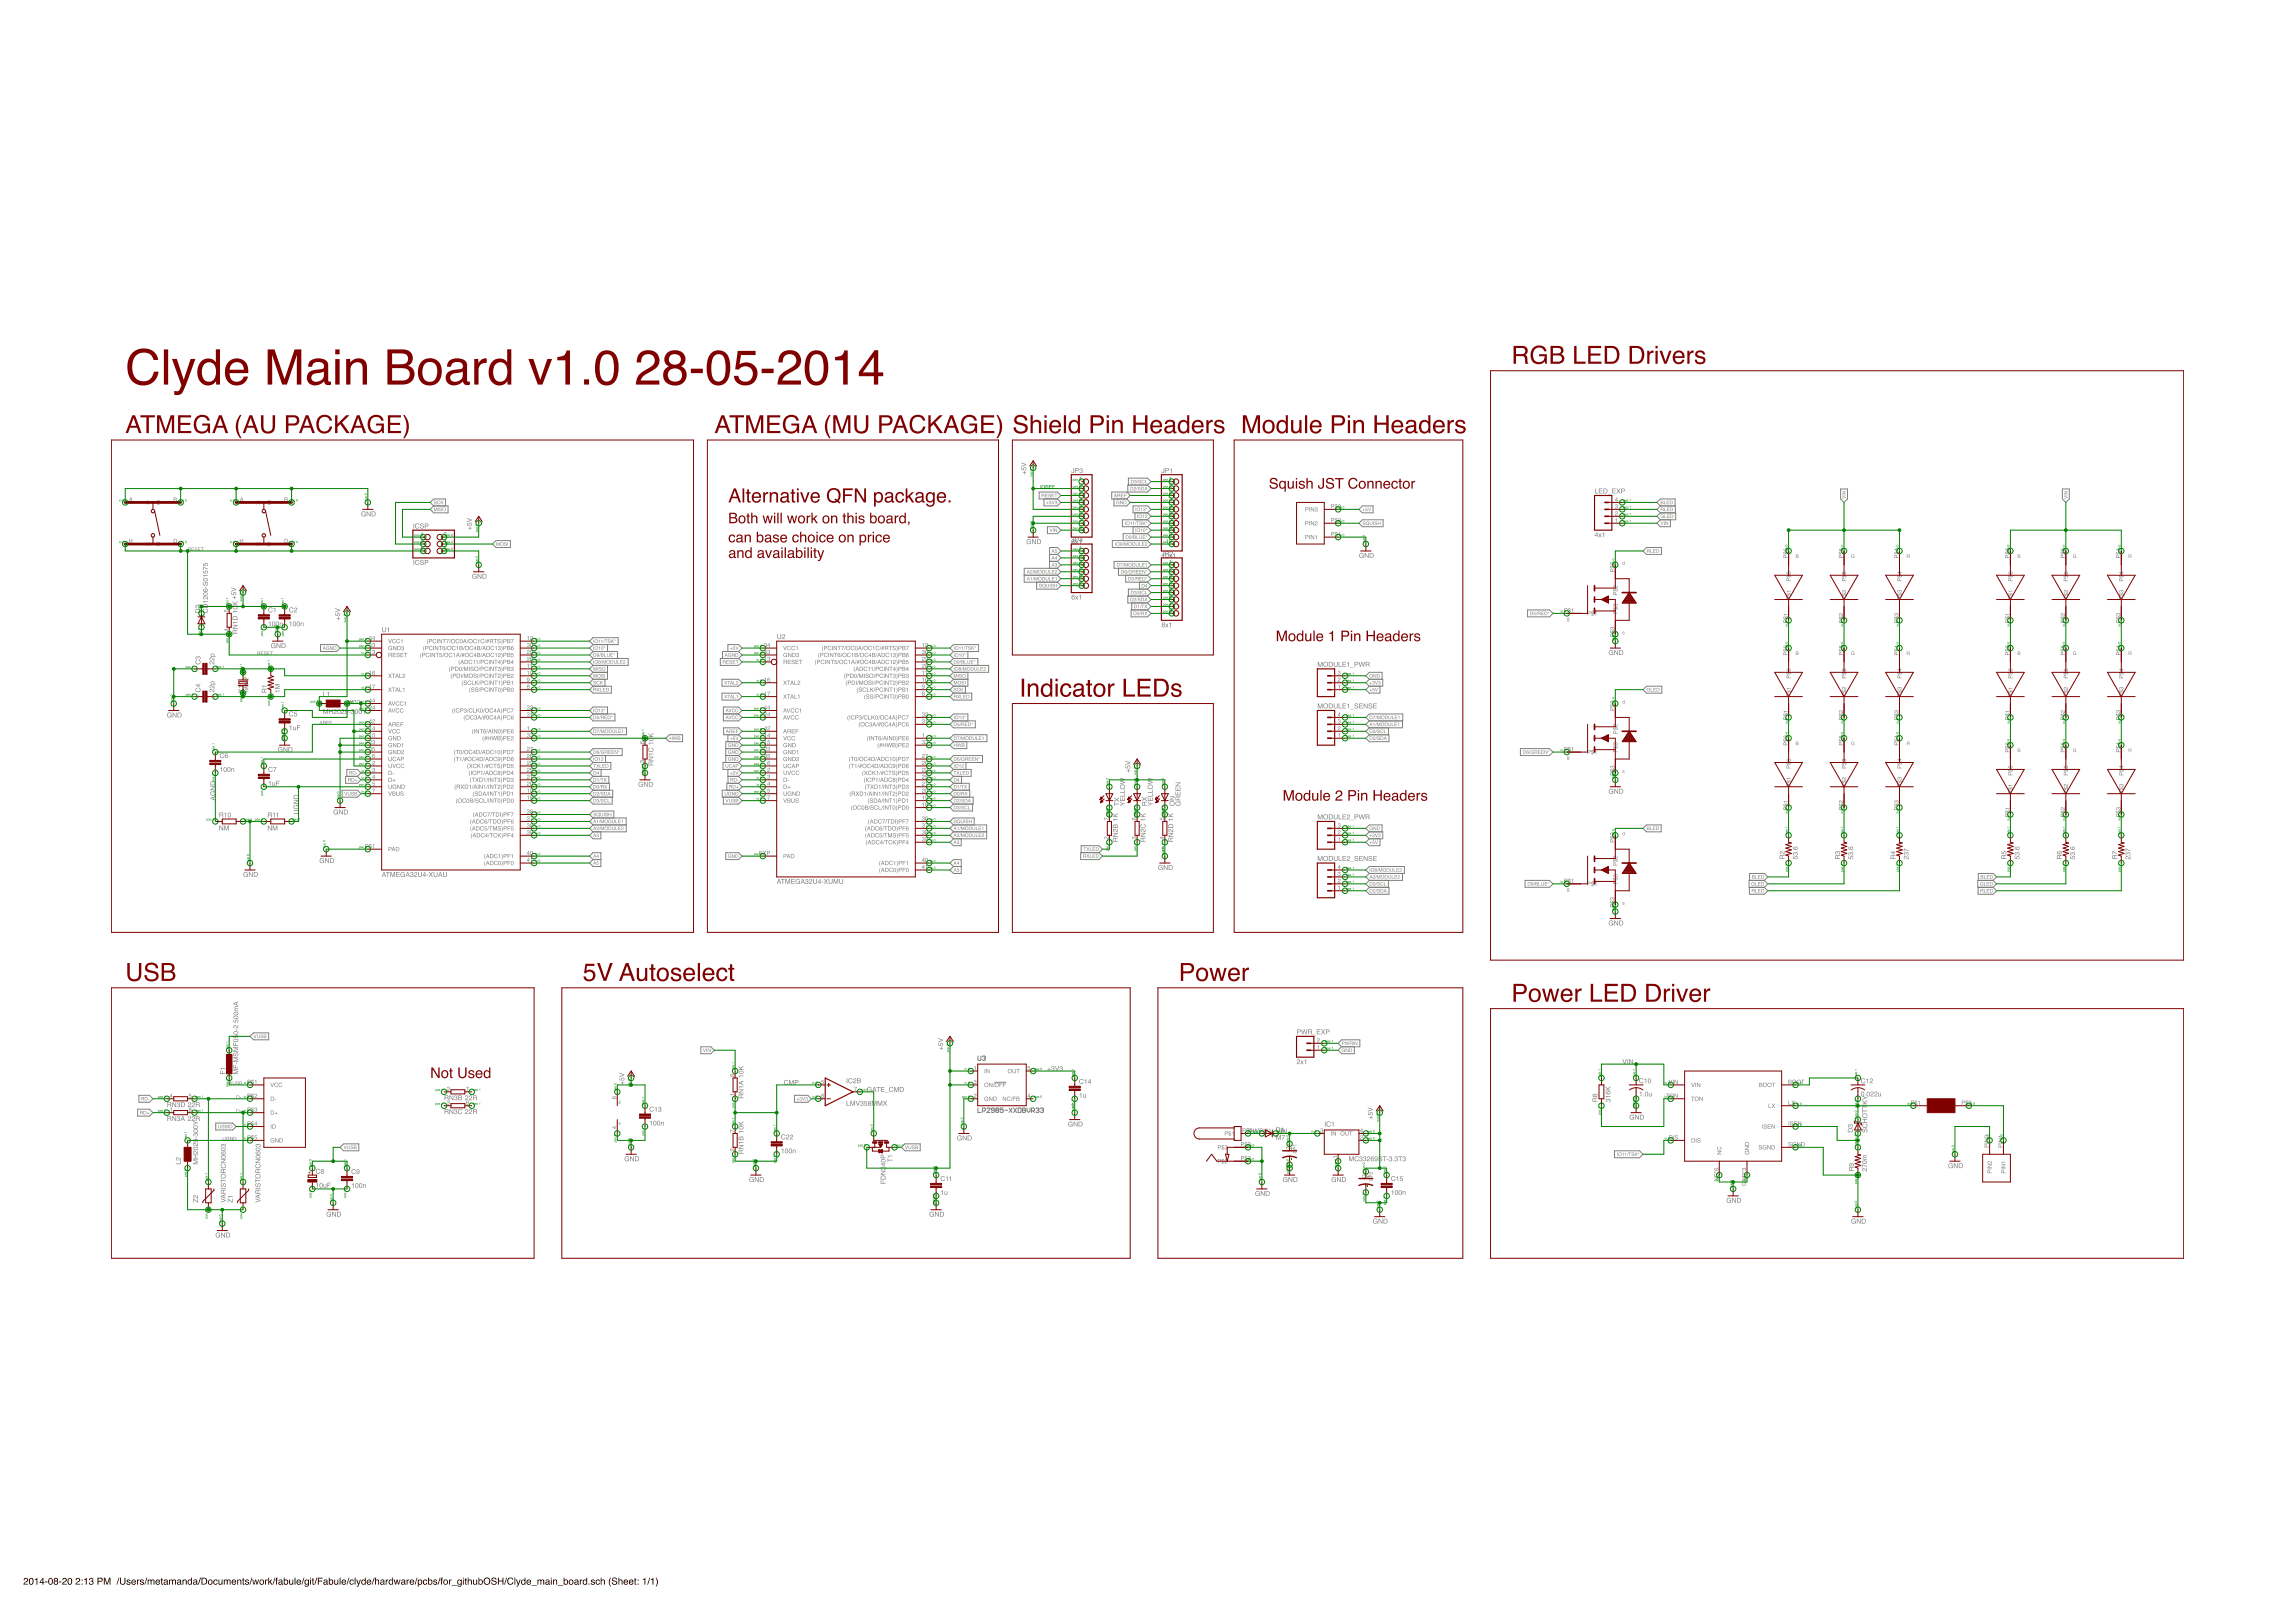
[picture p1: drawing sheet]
<svg xmlns="http://www.w3.org/2000/svg" width="841mm" height="594mm" viewBox="0 0 841 594" stroke-linecap="round" stroke-linejoin="round" font-family="sans-serif">
<path d="M9 578.1a.85 .85 0 0 1 1.3 .4 .85 .85 0 0 1-.9 1.1l-.4 .5h1.3v.3h-1.7a1.54 1.54 0 0 1 1.2-1.4 .49 .49 0 0 0-.2-.8 .49 .49 0 0 0-.6 .6h-.3zM11 578.1a1.24 1.24 0 0 1 1.4 .8 1.24 1.24 0 0 1-.7 1.5 1.28 1.28 0 0 1-1.1-.8 1.28 1.28 0 0 1 .2-1.4zM11.1 578.3l-.1 .4a.86 .86 0 0 0-.1 .9 .86 .86 0 0 0 .8 .5l.2-.3a1.01 1.01 0 0 0-.6-1.6zM12.8 578.4l.9-.5v2.5h-.3v-1.8h-.6zM15.6 578.4l-.8 1.1h.8zM15.6 577.9h.3v1.6h.4v.3h-.4v.6h-.3v-.6h-1.1zM16.5 579.2h.9v.4h-.9zM18.1 578.1a1.24 1.24 0 0 1 1.4 .8 1.24 1.24 0 0 1-.7 1.5 1.28 1.28 0 0 1-1.2-.8 1.28 1.28 0 0 1 .3-1.4zM18.2 578.3l-.1 .4a.86 .86 0 0 0-.2 .9 .86 .86 0 0 0 .9 .5l.2-.3a1.01 1.01 0 0 0-.6-1.6zM20 578.6a.45 .45 0 0 0 .9 0 .45 .45 0 0 0-.9 0zM20 579.7a.51 .51 0 0 0 1 0 .51 .51 0 0 0-1 0zM19.9 578.1a.7 .7 0 0 1 1.1-.1 .7 .7 0 0 1-.1 1.1 .77 .77 0 0 1 .2 1.1 .77 .77 0 0 1-1.2 0 .77 .77 0 0 1 .2-1.1l-.4-.5zM21.6 579.2h.9v.4h-.9zM23.1 578.1a.85 .85 0 0 1 1.4 .4 .85 .85 0 0 1-.9 1.1l-.5 .5h1.4v.3h-1.7a1.54 1.54 0 0 1 1.2-1.4 .49 .49 0 0 0-.3-.8 .49 .49 0 0 0-.6 .6h-.3zM25.1 578.1a1.24 1.24 0 0 1 1.4 .8 1.24 1.24 0 0 1-.6 1.5 1.28 1.28 0 0 1-1.2-.8 1.28 1.28 0 0 1 .3-1.4zM25.3 578.3l-.2 .4a.86 .86 0 0 0-.1 .9 .86 .86 0 0 0 .9 .5l.1-.3a1.01 1.01 0 0 0-.6-1.6zM28 578.1a.85 .85 0 0 1 1.4 .4 .85 .85 0 0 1-.9 1.1l-.5 .5h1.4v.3h-1.7a1.54 1.54 0 0 1 1.2-1.4 .49 .49 0 0 0-.3-.8 .49 .49 0 0 0-.5 .6h-.4zM29.9 578.6h.4v.3h-.4zM29.9 580h.4v.4h-.4zM30.9 578.4l.9-.5v2.5h-.4v-1.8h-.5zM32.9 578.1a.71 .71 0 0 1 1.1-.1 .71 .71 0 0 1-.1 1.1 .82 .82 0 0 1-.2 1.4 .82 .82 0 0 1-1.1-.9h.3a.54 .54 0 0 0 .5 .7 .54 .54 0 0 0 .6-.6 .54 .54 0 0 0-.8-.5v-.2a.46 .46 0 0 0 .7-.3 .46 .46 0 0 0-.4-.6 .46 .46 0 0 0-.5 .4l-.4 .2zM35.7 577.9h1.2a.73 .73 0 0 1 .7 .7 .73 .73 0 0 1-.7 .7h-.8v1.1h-.4zM36.1 578.1v.9h.7a.45 .45 0 0 0 .5-.4 .45 .45 0 0 0-.5-.5zM38.1 577.9h.4l.8 2.1 .7-2.1h.5v2.5h-.3v-2.1l-.8 2.1h-.3l-.7-2.1v2.1h-.3zM43.5 577.9h.3l-.8 2.5h-.3zM44 577.9h.3v1.5a.65 .65 0 0 0 .7 .8 .65 .65 0 0 0 .6-.8v-1.5h.4v1.4a1.01 1.01 0 0 1-1 1.2 1.01 1.01 0 0 1-1-1.2zM46.6 578.7a.74 .74 0 0 1 1.2 .4h-.3a.39 .39 0 0 0-.4-.3 .39 .39 0 0 0-.4 .3l.2 .1a.72 .72 0 0 1 .9 .4 .72 .72 0 0 1-.3 1 .72 .72 0 0 1-1-.3l-.2-.5h.3a.39 .39 0 0 0 .5 .5 .39 .39 0 0 0 .3-.6 .67 .67 0 0 1-.8-.3 .67 .67 0 0 1 0-.7zM48.4 578.8a.85 .85 0 0 1 1-.2 .85 .85 0 0 1 .4 1h-1.3a.53 .53 0 0 0 .4 .6 .53 .53 0 0 0 .6-.4h.3a.93 .93 0 0 1-1.4 .5 .93 .93 0 0 1 0-1.5zM48.6 578.9l-.1 .4h1l-.3-.5zM50.2 578.5h.3v.4l.6-.4v.3l-.6 .3v1.3h-.3zM51.5 578.7a.74 .74 0 0 1 1.2 .4h-.3a.39 .39 0 0 0-.4-.3 .39 .39 0 0 0-.3 .3l.1 .1a.72 .72 0 0 1 .9 .4 .72 .72 0 0 1-.3 1 .72 .72 0 0 1-1-.3l-.1-.5h.3a.39 .39 0 0 0 .4 .5 .39 .39 0 0 0 .3-.6 .67 .67 0 0 1-.8-.3 .67 .67 0 0 1 0-.7zM53.7 577.9h.3l-.8 2.5h-.3zM54.1 578.5h.3v.3a.6 .6 0 0 1 1.1 0 .62 .62 0 0 1 .7-.3 .62 .62 0 0 1 .4 .7v1.2h-.3v-1.3a.4 .4 0 0 0-.5-.3 .4 .4 0 0 0-.3 .5v1.1h-.3v-1.2a.42 .42 0 0 0-.5-.4 .42 .42 0 0 0-.3 .6v1h-.3zM57.2 578.8a.85 .85 0 0 1 1-.2 .85 .85 0 0 1 .5 1h-1.4a.53 .53 0 0 0 .4 .6 .53 .53 0 0 0 .6-.4h.3a.93 .93 0 0 1-1.4 .5 .93 .93 0 0 1 0-1.5zM57.5 578.9l-.2 .4h1l-.3-.5zM59.1 578h.3v.5h.3v.3h-.3v1.2l.3 .4-.6-.2v-1.4h-.3zM60.3 579.7a.41 .41 0 0 0 .5 .5 .41 .41 0 0 0 .2-.7zM60.1 578.7l.3-.1a.73 .73 0 0 1 1.1 .4l.2 1.4-.5-.3a.62 .62 0 0 1-1.1 .2 .62 .62 0 0 1 .4-1l.6-.1a.42 .42 0 0 0-.3-.5 .42 .42 0 0 0-.5 .4h-.3zM62 578.5h.3v.3a.6 .6 0 0 1 1 0 .62 .62 0 0 1 .7-.3 .62 .62 0 0 1 .5 .7v1.2h-.4v-1.3a.4 .4 0 0 0-.5-.3 .4 .4 0 0 0-.2 .5v1.1h-.3v-1.2a.42 .42 0 0 0-.6-.4 .42 .42 0 0 0-.2 .6v1h-.3zM65.2 579.7a.41 .41 0 0 0 .5 .5 .41 .41 0 0 0 .2-.7zM65 578.7l.3-.1a.73 .73 0 0 1 1.1 .4l.2 1.4-.5-.3a.62 .62 0 0 1-1.1 .2 .62 .62 0 0 1 .4-1l.7-.1a.42 .42 0 0 0-.4-.5 .42 .42 0 0 0-.5 .4h-.3zM66.9 578.5h.3v.3a.66 .66 0 0 1 .7-.3 .66 .66 0 0 1 .5 .7v1.2h-.3v-1.2a.46 .46 0 0 0-.6-.4 .46 .46 0 0 0-.3 .6v1h-.3zM69.2 579a.67 .67 0 0 0-.1 1 .67 .67 0 0 0 1-.1 .67 .67 0 0 0-.2-1zM69.1 578.6l.6-.1 .4 .3v-1h.3v2.6h-.3v-.3a.91 .91 0 0 1-1.4-.1 .91 .91 0 0 1 .4-1.4zM71.1 579.7a.41 .41 0 0 0 .5 .5 .41 .41 0 0 0 .2-.7zM70.9 578.7l.3-.1a.73 .73 0 0 1 1.1 .4l.2 1.4-.5-.3a.62 .62 0 0 1-1.1 .2 .62 .62 0 0 1 .4-1l.7-.1a.42 .42 0 0 0-.4-.5 .42 .42 0 0 0-.5 .4h-.3zM73.4 577.9h.2l-.8 2.5h-.2zM74.2 578.1v2h.6a.99 .99 0 0 0 .8-1 .99 .99 0 0 0-.8-1zM73.8 577.9h1.1a1.29 1.29 0 0 1 1 1.2 1.29 1.29 0 0 1-1.1 1.3h-1zM76.5 579.4a.65 .65 0 0 0 1.3 0 .65 .65 0 0 0-1.3 0zM76.2 579.5a.95 .95 0 0 1 1.9 0 .95 .95 0 0 1-1.9 0zM78.4 578.8a.76 .76 0 0 1 .8-.3 .76 .76 0 0 1 .5 .7h-.3a.62 .62 0 0 0-1 0 .62 .62 0 0 0 .4 1l.9-.5a.87 .87 0 0 1-1.2 .6 .87 .87 0 0 1-.2-1.3zM80 578.5h.4v1.3a.47 .47 0 0 0 .6 .3 .47 .47 0 0 0 .2-.7v-.9h.3v1.9h-.3v-.3a.64 .64 0 0 1-.7 .3 .64 .64 0 0 1-.5-.6zM82 578.5h.3v.3a.6 .6 0 0 1 1.1 0 .62 .62 0 0 1 .7-.3 .62 .62 0 0 1 .4 .7v1.2h-.3v-1.3a.4 .4 0 0 0-.5-.3 .4 .4 0 0 0-.3 .5v1.1h-.3v-1.2a.42 .42 0 0 0-.5-.4 .42 .42 0 0 0-.3 .6v1h-.3zM85.1 578.8a.85 .85 0 0 1 1-.2 .85 .85 0 0 1 .4 1h-1.3a.53 .53 0 0 0 .4 .6 .53 .53 0 0 0 .6-.4h.3a.93 .93 0 0 1-1.4 .5 .93 .93 0 0 1 0-1.5zM85.4 578.9l-.2 .4h1l-.3-.5zM86.9 578.5h.3v.3a.66 .66 0 0 1 .8-.3 .66 .66 0 0 1 .4 .7v1.2h-.3v-1.2a.46 .46 0 0 0-.5-.4 .46 .46 0 0 0-.4 .6v1h-.3zM89 578h.3v.5h.3v.3h-.3v1.2l.3 .4-.6-.2v-1.4h-.3zM90 578.7a.74 .74 0 0 1 1.2 .4h-.3a.39 .39 0 0 0-.4-.3 .39 .39 0 0 0-.3 .3l.1 .1a.72 .72 0 0 1 .9 .4 .72 .72 0 0 1-.3 1 .72 .72 0 0 1-1-.3l-.1-.5h.3a.39 .39 0 0 0 .4 .5 .39 .39 0 0 0 .3-.6 .67 .67 0 0 1-.8-.3 .67 .67 0 0 1 0-.7zM92.2 577.9h.3l-.8 2.5h-.3zM92.4 578.5h.4l.3 1.5 .4-1.5h.3l.4 1.5 .4-1.5h.3l-.5 1.9h-.4l-.3-1.4-.4 1.4h-.3zM95.3 579.4a.65 .65 0 0 0 1.3 0 .65 .65 0 0 0-1.3 0zM95 579.5a.95 .95 0 0 1 1.9 0 .95 .95 0 0 1-1.9 0zM97.2 578.5h.3v.4l.6-.4v.3l-.6 .3v1.3h-.3zM98.3 577.9h.3v1.4l.8-.8h.4l-.7 .7 .7 1.2h-.3l-.6-.9-.3 .2v.7h-.3zM100.7 577.9h.2l-.8 2.5h-.2zM101.2 578l.6-.2-.3 .5 .3 .5h-.3v1.6h-.3v-1.6h-.3zM102.3 579.7a.41 .41 0 0 0 .6 .5 .41 .41 0 0 0 .2-.7zM102.2 578.7l.2-.1a.73 .73 0 0 1 1.1 .4l.2 1.4-.5-.3a.62 .62 0 0 1-1.1 .2 .62 .62 0 0 1 .5-1l.6-.1a.42 .42 0 0 0-.4-.5 .42 .42 0 0 0-.4 .4h-.3zM104 577.8h.3v1a.85 .85 0 0 1 1.3 .7 .85 .85 0 0 1-1.3 .7l-.3 .2zM104.4 578.9a.62 .62 0 0 0-.1 1 .62 .62 0 0 0 1-.1 .61 .61 0 0 0-.1-.8 .61 .61 0 0 0-.8-.1zM106 578.5h.3v1.3a.47 .47 0 0 0 .6 .3 .47 .47 0 0 0 .3-.7v-.9h.3v1.9h-.3v-.3a.64 .64 0 0 1-.7 .3 .64 .64 0 0 1-.5-.6zM108 577.9h.3v2.5h-.3zM108.9 578.8a.85 .85 0 0 1 1-.2 .85 .85 0 0 1 .4 1h-1.3a.53 .53 0 0 0 .4 .6 .53 .53 0 0 0 .6-.4h.3a.93 .93 0 0 1-1.4 .5 .93 .93 0 0 1 0-1.5zM109.1 578.9l-.1 .4h1l-.3-.5zM111.3 577.9h.2l-.8 2.5h-.2zM111.8 578.8l.5-.3 .6 .3 .3-.2v1.6a.81 .81 0 0 1-.6 .9 .81 .81 0 0 1-1-.5h.3a.53 .53 0 0 0 .8 .3 .53 .53 0 0 0 .2-.8 .88 .88 0 0 1-1.3 0 .88 .88 0 0 1 .2-1.3zM112 578.9a.61 .61 0 0 0-.1 1 .61 .61 0 0 0 1-.2 .57 .57 0 0 0-.1-.7 .57 .57 0 0 0-.8-.1zM113.7 578.6h.3v1.8h-.3zM113.7 577.9h.3v.3h-.3zM114.5 578h.3v.5h.3v.3h-.3v1.2l.3 .4-.6-.2v-1.4h-.3zM116 577.9h.3l-.8 2.5h-.3zM116.5 577.9h1.7v.3h-1.4v.7h1.3v.3h-1.3v1.2h-.3zM118.8 579.7a.41 .41 0 0 0 .6 .5 .41 .41 0 0 0 .2-.7zM118.7 578.7l.2-.1a.73 .73 0 0 1 1.1 .4l.2 1.4-.5-.3a.62 .62 0 0 1-1.1 .2 .62 .62 0 0 1 .5-1l.6-.1a.42 .42 0 0 0-.4-.5 .42 .42 0 0 0-.4 .4h-.3zM120.5 577.8h.3v1a.85 .85 0 0 1 1.3 .7 .85 .85 0 0 1-1.3 .7l-.3 .2zM120.9 578.9a.62 .62 0 0 0-.1 1 .62 .62 0 0 0 1-.1 .61 .61 0 0 0-.1-.8 .61 .61 0 0 0-.8-.1zM122.5 578.5h.3v1.3a.47 .47 0 0 0 .6 .3 .47 .47 0 0 0 .3-.7v-.9h.3v1.9h-.3v-.3a.64 .64 0 0 1-.7 .3 .64 .64 0 0 1-.5-.6zM124.5 577.9h.3v2.5h-.3zM125.4 578.8a.85 .85 0 0 1 1-.2 .85 .85 0 0 1 .4 1h-1.3a.53 .53 0 0 0 .4 .6 .53 .53 0 0 0 .6-.4h.3a.93 .93 0 0 1-1.4 .5 .93 .93 0 0 1 0-1.5zM125.6 578.9l-.1 .4h1l-.3-.5zM127.8 577.9h.2l-.8 2.5h-.2zM128.3 578.8a.76 .76 0 0 1 .8-.3 .76 .76 0 0 1 .5 .7h-.3a.62 .62 0 0 0-1 0 .62 .62 0 0 0 .4 1l.9-.5a.87 .87 0 0 1-1.2 .6 .87 .87 0 0 1-.2-1.3zM130 577.9h.3v2.5h-.3zM130.6 578.5h.3l.5 1.5 .5-1.5h.3l-.4 1.2a1.43 1.43 0 0 1-1 1.4l-.1-.3h.3l.2-.4zM132.9 579a.67 .67 0 0 0-.2 1 .67 .67 0 0 0 1-.1 .67 .67 0 0 0-.1-1zM132.7 578.6l.7-.1 .3 .3v-1h.3v2.6h-.3v-.3a.91 .91 0 0 1-1.3-.1 .91 .91 0 0 1 .3-1.4zM134.6 578.8a.85 .85 0 0 1 1-.2 .85 .85 0 0 1 .5 1h-1.4a.53 .53 0 0 0 .4 .6 .53 .53 0 0 0 .6-.4h.3a.93 .93 0 0 1-1.4 .5 .93 .93 0 0 1 0-1.5zM134.9 578.9l-.2 .4h1l-.3-.5zM137 577.9h.3l-.8 2.5h-.3zM137.4 577.8h.3v1a.65 .65 0 0 1 .8-.3 .65 .65 0 0 1 .4 .7v1.2h-.3v-1.2a.46 .46 0 0 0-.5-.4 .46 .46 0 0 0-.4 .6v1h-.3zM139.7 579.7a.41 .41 0 0 0 .5 .5 .41 .41 0 0 0 .2-.7zM139.5 578.7l.3-.1a.73 .73 0 0 1 1 .4l.3 1.4-.5-.3a.62 .62 0 0 1-1.1 .2 .62 .62 0 0 1 .4-1l.6-.1a.42 .42 0 0 0-.4-.5 .42 .42 0 0 0-.4 .4h-.3zM141.4 578.5h.3v.4l.6-.4v.3l-.6 .3v1.3h-.3zM142.9 579a.67 .67 0 0 0-.1 1 .67 .67 0 0 0 1-.1 .67 .67 0 0 0-.2-1zM142.8 578.6l.6-.1 .3 .3v-1h.3v2.6h-.2v-.3a.91 .91 0 0 1-1.4-.1 .91 .91 0 0 1 .4-1.4zM144.3 578.5h.3l.4 1.5 .4-1.5h.3l.4 1.5 .3-1.5h.4l-.6 1.9h-.3l-.4-1.4-.3 1.4h-.4zM147.3 579.7a.41 .41 0 0 0 .6 .5 .41 .41 0 0 0 .2-.7zM147.2 578.7l.2-.1a.73 .73 0 0 1 1.1 .4l.2 1.4-.5-.3a.62 .62 0 0 1-1.1 .2 .62 .62 0 0 1 .4-1l.7-.1a.42 .42 0 0 0-.4-.5 .42 .42 0 0 0-.5 .4h-.2zM149 578.5h.3v.4l.6-.4v.3l-.5 .3-.1 1.3h-.3zM150.3 578.8a.85 .85 0 0 1 1.1-.2 .85 .85 0 0 1 .4 1h-1.4a.53 .53 0 0 0 .4 .6 .53 .53 0 0 0 .6-.4h.4a.93 .93 0 0 1-1.5 .5 .93 .93 0 0 1 0-1.5zM150.6 578.9l-.2 .4h1.1l-.4-.5zM152.7 577.9h.3l-.8 2.5h-.3zM153.6 578.9l-.1 .2a.64 .64 0 0 0 0 .9 .64 .64 0 0 0 .9 0 .64 .64 0 0 0 0-.9l-.3-.3zM153.1 578.6h.3v.2a.84 .84 0 0 1 1.3 .7 .84 .84 0 0 1-1.3 .7v.9h-.3zM155.2 578.8a.76 .76 0 0 1 .8-.3 .76 .76 0 0 1 .6 .7h-.3a.62 .62 0 0 0-1.1 0 .62 .62 0 0 0 .4 1l1-.5a.87 .87 0 0 1-1.3 .6 .87 .87 0 0 1-.2-1.3zM156.9 577.8h.3v1a.85 .85 0 0 1 1.3 .7 .85 .85 0 0 1-1.4 .7l-.2 .2zM157.3 578.9a.62 .62 0 0 0-.2 1 .62 .62 0 0 0 1-.1 .61 .61 0 0 0 0-.8 .61 .61 0 0 0-.8-.1zM159 578.7a.74 .74 0 0 1 1.2 .4h-.3a.39 .39 0 0 0-.4-.3 .39 .39 0 0 0-.4 .3l.2 .1a.72 .72 0 0 1 .9 .4 .72 .72 0 0 1-.3 1 .72 .72 0 0 1-1-.3l-.2-.5h.3a.39 .39 0 0 0 .5 .5 .39 .39 0 0 0 .2-.6 .67 .67 0 0 1-.7-.3 .67 .67 0 0 1 0-.7zM161.2 577.9h.2l-.8 2.5h-.2zM161.7 578l.6-.2-.3 .5 .3 .5h-.3v1.6h-.3v-1.6h-.3zM162.7 579.4a.65 .65 0 0 0 1.3 0 .65 .65 0 0 0-1.3 0zM162.4 579.5a.95 .95 0 0 1 1.9 0 .95 .95 0 0 1-1.9 0zM164.5 578.5h.3v.4l.6-.4v.3l-.5 .3v1.3h-.4zM165.5 580.7l2 .1zM167.8 578.8l.5-.3 .6 .3 .3-.2v1.6a.81 .81 0 0 1-.6 .9 .81 .81 0 0 1-1-.5h.3a.53 .53 0 0 0 .7 .3 .53 .53 0 0 0 .3-.8 .88 .88 0 0 1-1.3 0 .88 .88 0 0 1 .2-1.3zM168 578.9a.61 .61 0 0 0-.1 1 .61 .61 0 0 0 1-.2 .57 .57 0 0 0-.1-.7 .57 .57 0 0 0-.8-.1zM169.6 578.6h.4v1.8h-.4zM169.6 577.9h.4v.3h-.4zM170.5 578h.3v.5h.3v.3h-.3v1.2l.3 .4-.6-.2v-1.4h-.3zM171.4 577.8h.3v1a.65 .65 0 0 1 .8-.3 .65 .65 0 0 1 .4 .7v1.2h-.3v-1.2a.46 .46 0 0 0-.6-.4 .46 .46 0 0 0-.3 .6v1h-.3zM173.4 578.5h.3v1.3a.47 .47 0 0 0 .6 .3 .47 .47 0 0 0 .2-.7v-.9h.4v1.9h-.3v-.3a.64 .64 0 0 1-.8 .3 .64 .64 0 0 1-.4-.6zM175.3 577.8h.3v1a.85 .85 0 0 1 1.3 .7 .85 .85 0 0 1-1.3 .7l-.3 .2zM175.8 578.9a.62 .62 0 0 0-.2 1 .62 .62 0 0 0 1-.1 .61 .61 0 0 0 0-.8 .61 .61 0 0 0-.8-.1zM177.2 579.1a1.31 1.31 0 0 1 2.6 0 1.31 1.31 0 0 1-2.6 0zM177.5 579.1a1 1 0 0 0 2 0 1 1 0 0 0-2 0zM180.3 578a1 1 0 0 1 1.7 .6h-.4a.53 .53 0 0 0-.6-.6 .53 .53 0 0 0-.3 .8 .93 .93 0 0 1 1.1 .3 .93 .93 0 0 1-.1 1.2 1.08 1.08 0 0 1-1.7-.7h.3a.63 .63 0 0 0 .7 .6 .63 .63 0 0 0 .6-.8h-.2a.9 .9 0 0 1-1-.3 .9 .9 0 0 1-.1-1.1zM182.5 577.9h.3v1h1.3v-1h.4v2.5h-.4v-1.2h-1.3v1.2h-.3zM185.5 577.9h.3l-.8 2.5h-.3zM186.2 578.2a1.1 1.1 0 0 1 1.1-.4 1.1 1.1 0 0 1 .8 .8h-.3a.87 .87 0 0 0-1.3-.1 .87 .87 0 0 0 0 1.2 .87 .87 0 0 0 1.2 0l.4-.2a1.22 1.22 0 0 1-1.7 .8 1.22 1.22 0 0 1-.4-1.9zM188.5 577.9h.3v2.5h-.3zM189.1 578.5h.4l.4 1.5 .5-1.5h.4l-.4 1.2a1.43 1.43 0 0 1-1 1.4l-.1-.3h.3l.2-.4zM191.4 579a.67 .67 0 0 0-.1 1 .67 .67 0 0 0 1-.1 .67 .67 0 0 0-.2-1zM191.3 578.6l.6-.1 .4 .3v-1h.3v2.6h-.3v-.3a.91 .91 0 0 1-1.4-.1 .91 .91 0 0 1 .4-1.4zM193.2 578.8a.85 .85 0 0 1 1-.2 .85 .85 0 0 1 .4 1h-1.3a.53 .53 0 0 0 .3 .6 .53 .53 0 0 0 .7-.4h.3a.93 .93 0 0 1-1.4 .5 .93 .93 0 0 1 0-1.5zM193.4 578.9l-.1 .4h1l-.3-.5zM194.8 580.7l1.9 .1zM197 578.5h.3v.3a.6 .6 0 0 1 1 0 .62 .62 0 0 1 .7-.3 .62 .62 0 0 1 .4 .7v1.2h-.3v-1.3a.4 .4 0 0 0-.5-.3 .4 .4 0 0 0-.2 .5v1.1h-.4v-1.2a.42 .42 0 0 0-.5-.4 .42 .42 0 0 0-.2 .6v1h-.3zM200.2 579.7a.41 .41 0 0 0 .5 .5 .41 .41 0 0 0 .2-.7zM200 578.7l.3-.1a.73 .73 0 0 1 1.1 .4l.2 1.4-.5-.3a.62 .62 0 0 1-1.1 .2 .62 .62 0 0 1 .4-1l.6-.1a.42 .42 0 0 0-.3-.5 .42 .42 0 0 0-.5 .4h-.3zM201.9 578.6h.3v1.8h-.3zM201.9 577.9h.3v.3h-.3zM202.7 578.5h.2v.3a.66 .66 0 0 1 .8-.3 .66 .66 0 0 1 .5 .7v1.2h-.4v-1.2a.46 .46 0 0 0-.5-.4 .46 .46 0 0 0-.3 .6v1h-.3zM204.4 580.7l2 .1zM206.6 577.8h.3v1a.85 .85 0 0 1 1.3 .7 .85 .85 0 0 1-1.4 .7l-.2 .2zM207 578.9a.62 .62 0 0 0-.2 1 .62 .62 0 0 0 1-.1 .61 .61 0 0 0 0-.8 .61 .61 0 0 0-.8-.1zM208.7 579.4a.65 .65 0 0 0 1.3 0 .65 .65 0 0 0-1.3 0zM208.4 579.5a.95 .95 0 0 1 1.9 0 .95 .95 0 0 1-1.9 0zM210.8 579.7a.41 .41 0 0 0 .5 .5 .41 .41 0 0 0 .2-.7zM210.6 578.7l.3-.1a.73 .73 0 0 1 1.1 .4l.2 1.4-.5-.3a.62 .62 0 0 1-1.1 .2 .62 .62 0 0 1 .4-1l.6-.1a.42 .42 0 0 0-.3-.5 .42 .42 0 0 0-.5 .4h-.3zM212.5 578.5h.3v.4l.6-.4v.3l-.6 .3v1.3h-.3zM214 579a.67 .67 0 0 0-.1 1 .67 .67 0 0 0 1-.1 .67 .67 0 0 0-.2-1zM213.9 578.6l.6-.1 .4 .3v-1h.3v2.6h-.3v-.3a.91 .91 0 0 1-1.4-.1 .91 .91 0 0 1 .4-1.4zM215.7 580h.4v.4h-.4zM216.7 578.7a.74 .74 0 0 1 1.3 .4h-.3a.39 .39 0 0 0-.4-.3 .39 .39 0 0 0-.4 .3l.2 .1a.72 .72 0 0 1 .9 .4 .72 .72 0 0 1-.4 1 .72 .72 0 0 1-.9-.3l-.2-.5h.3a.39 .39 0 0 0 .5 .5 .39 .39 0 0 0 .2-.6 .67 .67 0 0 1-.7-.3 .67 .67 0 0 1-.1-.7zM218.5 578.8a.76 .76 0 0 1 .8-.3 .76 .76 0 0 1 .5 .7h-.3a.62 .62 0 0 0-1 0 .62 .62 0 0 0 .4 1l.9-.5a.87 .87 0 0 1-1.2 .6 .87 .87 0 0 1-.2-1.3zM220.1 577.8h.4v1a.65 .65 0 0 1 .7-.3 .65 .65 0 0 1 .4 .7v1.2h-.3v-1.2a.46 .46 0 0 0-.5-.4 .46 .46 0 0 0-.3 .6v1h-.4zM223.7 577.8h.2l-.5 2 .5 1.3a2.25 2.25 0 0 1-.2-3.3zM224.5 578a1 1 0 0 1 1.7 .6h-.4a.53 .53 0 0 0-.6-.6 .53 .53 0 0 0-.3 .8 .93 .93 0 0 1 1.1 .3 .93 .93 0 0 1-.1 1.2 1.08 1.08 0 0 1-1.7-.7h.3a.63 .63 0 0 0 .7 .6 .63 .63 0 0 0 .6-.8h-.2a.9 .9 0 0 1-1-.3 .9 .9 0 0 1-.1-1.1zM226.6 577.8h.3v1a.65 .65 0 0 1 .8-.3 .65 .65 0 0 1 .4 .7v1.2h-.3v-1.2a.46 .46 0 0 0-.5-.4 .46 .46 0 0 0-.4 .6v1h-.3zM228.7 578.8a.85 .85 0 0 1 1.1-.2 .85 .85 0 0 1 .4 1h-1.4a.53 .53 0 0 0 .4 .6 .53 .53 0 0 0 .6-.4h.3a.93 .93 0 0 1-1.4 .5 .93 .93 0 0 1 0-1.5zM229 578.9l-.2 .4h1.1l-.4-.5zM230.7 578.8a.85 .85 0 0 1 1-.2 .85 .85 0 0 1 .4 1h-1.3a.53 .53 0 0 0 .4 .6 .53 .53 0 0 0 .6-.4h.3a.93 .93 0 0 1-1.4 .5 .93 .93 0 0 1 0-1.5zM230.9 578.9l-.1 .4h1l-.3-.5zM232.6 578h.3v.5h.3v.3h-.3v1.2l.3 .4-.6-.2v-1.4h-.3zM233.7 578.6h.3v.3h-.3zM233.7 580h.3v.4h-.3zM235.6 578.4l.9-.5v2.5h-.3v-1.8h-.6zM238 577.9h.3l-.8 2.5h-.3zM238.5 578.4l.9-.5v2.5h-.3v-1.8h-.6zM240.3 577.8a2.08 2.08 0 0 1 0 3.3l.4-1.6z" fill-rule="evenodd" fill="#000"/>
<g fill="#808080">
<path d="M140.7 319.7l-.3 .7h.6zM140.6 319.4h.2l.7 1.8h-.3l-.2-.6h-.7l-.2 .6h-.2zM141.4 319.4h1.4v.2h-.6v1.6h-.2v-1.6h-.6zM143.1 319.4h.3l.5 1.5 .5-1.5h.4v1.8h-.3v-1.5l-.5 1.5h-.2l-.5-1.5v1.5h-.2zM145.2 319.4h1.3v.2h-1.1v.5h1v.3h-1v.6h1.1v.2h-1.3zM147 319.6a.8 .8 0 0 1 1.3 .3h-.2a.62 .62 0 0 0-1-.1 .62 .62 0 0 0 .1 .9 .62 .62 0 0 0 .9-.3h-.5v-.2h.8v1l-.2-.3a.9 .9 0 0 1-1.4 0 .9 .9 0 0 1 .2-1.3zM149.4 319.7l-.3 .7h.6zM149.3 319.4h.2l.7 1.8h-.3l-.2-.6h-.7l-.2 .6h-.2zM150.5 319.5a.5 .5 0 0 1 .8 0 .5 .5 0 0 1-.1 .7 .58 .58 0 0 1-.1 1 .58 .58 0 0 1-.8-.6h.2a.35 .35 0 0 0 .5 .4 .35 .35 0 0 0 0-.6h-.2v-.2a.28 .28 0 0 0 .4-.3 .28 .28 0 0 0-.3-.3l-.6 .4zM151.9 319.5a.63 .63 0 0 1 1 .4 .63 .63 0 0 1-.7 .8l-.3 .3h1v.2h-1.2l.3-.6a.57 .57 0 0 0 .5-.3 .57 .57 0 0 0 0-.7l-.8 .4zM153.2 319.4h.3v1.1a.46 .46 0 0 0 .4 .5 .46 .46 0 0 0 .5-.5v-1.1h.2v1a.72 .72 0 0 1-.7 .8 .72 .72 0 0 1-.7-.8zM155.6 319.8l-.5 .8h.5zM155.7 319.4l.2 1.2h.2l-.2 .6h-.3v-.5h-.7zM156.3 320.4h.6v.2h-.6zM157.1 319.4h.3l.5 .7 .4-.7h.3l-.6 .9 .6 .9h-.3l-.4-.8-.5 .8h-.3l.6-.9zM158.9 319.4h.2v1.1a.46 .46 0 0 0 .5 .5 .46 .46 0 0 0 .5-.5v-1.1h.2v1a.72 .72 0 0 1-.7 .8 .72 .72 0 0 1-.7-.8zM161.3 319.7l-.3 .7h.6zM161.2 319.4h.3l.6 1.8h-.2l-.2-.6h-.7l-.2 .6h-.3zM162.4 319.4h.2v1.1a.46 .46 0 0 0 .5 .5 .46 .46 0 0 0 .4-.5v-1.1h.3v1a.72 .72 0 0 1-.7 .8 .72 .72 0 0 1-.7-.8z" fill-rule="evenodd"/>
<path d="M151.5 205.1h.3v1.8h-.3zM152.3 205.3a.78 .78 0 0 1 .8-.2 .78 .78 0 0 1 .6 .5h-.3a.6 .6 0 0 0-.8-.1 .6 .6 0 0 0-.1 .9 .6 .6 0 0 0 .9 0l.3-.2a.88 .88 0 0 1-1.4 .6 .88 .88 0 0 1 0-1.5zM154.1 205.2l.2-.1a.68 .68 0 0 1 1 .5h-.2a.42 .42 0 0 0-.5-.3 .42 .42 0 0 0-.4 .4l.1 .1a.66 .66 0 0 1 .9 .2 .66 .66 0 0 1-.2 .9 .71 .71 0 0 1-1.1-.6h.2a.41 .41 0 0 0 .5 .5 .41 .41 0 0 0 .3-.6 .64 .64 0 0 1-.7-.2 .64 .64 0 0 1-.1-.8zM155.7 205.1h.8a.52 .52 0 0 1 .5 .5 .52 .52 0 0 1-.5 .5h-.6v.8h-.2zM155.9 205.3v.6h.5a.31 .31 0 0 0 .4-.3 .31 .31 0 0 0-.4-.3z" fill-rule="evenodd"/>
<path d="M173.2 210.4a.8 .8 0 0 1 1.4 .3h-.2a.62 .62 0 0 0-1-.1 .62 .62 0 0 0 .1 .9 .62 .62 0 0 0 .9-.3h-.6v-.2h.8v1l-.2-.3a.9 .9 0 0 1-1.3 0 .9 .9 0 0 1 .1-1.3zM175 210.2h.3l.9 1.4v-1.4h.2v1.8h-.2l-1-1.5v1.5h-.2zM177.1 210.4v1.4l.6-.1 .3-.3v-.7zM176.8 210.2h.8a.91 .91 0 0 1 .7 .9 .91 .91 0 0 1-.8 .9h-.7z" fill-rule="evenodd"/>
<path d="M132.6 187.5a.8 .8 0 0 1 1.4 .4h-.3a.62 .62 0 0 0-.9-.2 .62 .62 0 0 0 0 1 .62 .62 0 0 0 1-.3h-.6v-.2h.8v.9l-.2-.2a.9 .9 0 0 1-1.3-.1 .9 .9 0 0 1 .1-1.3zM134.4 187.3h.3l.9 1.5v-1.5h.2v1.8h-.3l-.9-1.4v1.4h-.2zM136.4 187.5v1.4h.7l.3-.3v-.7zM136.2 187.3h.7a.91 .91 0 0 1 .8 .9 .91 .91 0 0 1-.8 .9h-.7z" fill-rule="evenodd"/>
<path d="M98.4 228l.7-.4v1.8h-.2v-1.3zM99.9 227.8a.81 .81 0 0 1 1 .7 .81 .81 0 0 1-.8 .9l-.4-.6zM100.1 227.9l-.1 .2a.56 .56 0 0 0-.1 .7 .56 .56 0 0 0 .6 .3l.1-.2a.67 .67 0 0 0-.5-1zM101.3 227.8a.81 .81 0 0 1 1 .7 .81 .81 0 0 1-.8 .9l-.4-.6zM101.5 227.9l-.2 .2a.56 .56 0 0 0 0 .7 .56 .56 0 0 0 .6 .3l.1-.2a.67 .67 0 0 0-.5-1zM102.5 228.1h.3a.45 .45 0 0 1 .6 0 .45 .45 0 0 1 .2 .4v.9h-.2v-1l-.3-.2-.3 .2v1h-.3z" fill-rule="evenodd"/>
<path d="M106.1 228l.6-.4v1.8h-.2v-1.3zM107.5 227.8a.81 .81 0 0 1 1 .7 .81 .81 0 0 1-.8 .9l-.4-.6zM107.7 227.9l-.1 .2a.56 .56 0 0 0-.1 .7 .56 .56 0 0 0 .7 .3v-.2a.67 .67 0 0 0-.5-1zM108.9 227.8a.81 .81 0 0 1 1 .7 .81 .81 0 0 1-.8 .9l-.4-.6zM109.1 227.9l-.1 .2a.56 .56 0 0 0-.1 .7 .56 .56 0 0 0 .7 .3v-.2a.67 .67 0 0 0-.5-1zM110.2 228.1h.3a.45 .45 0 0 1 .5 0 .45 .45 0 0 1 .2 .4v.9h-.2v-1l-.3-.2-.3 .2v1h-.2z" fill-rule="evenodd"/>
<path d="M122.4 296.7a.8 .8 0 0 1 1.4 .4h-.2a.62 .62 0 0 0-1-.2 .62 .62 0 0 0 .1 1 .62 .62 0 0 0 .9-.3h-.5v-.2h.7v.9l-.2-.2a.9 .9 0 0 1-1.3-.1 .9 .9 0 0 1 .1-1.3zM124.2 296.5h.3l.9 1.5v-1.5h.2v1.8h-.2l-1-1.4v1.4h-.2zM126.3 296.7v1.4h.6l.3-.3v-.7zM126 296.5h.8a.91 .91 0 0 1 .7 .9 .91 .91 0 0 1-.7 .9h-.8z" fill-rule="evenodd"/>
<path d="M270.7 393.9h1.7v.3h-1.2l-.2 .4zM270.8 392.4l.3-.2a.75 .75 0 0 1 1 0 .75 .75 0 0 1 .1 1l-.2 .1a.8 .8 0 0 1-.9 0 .8 .8 0 0 1-.3-.9zM270.9 392.6a.67 .67 0 0 0 .7 .5 .67 .67 0 0 0 .7-.5l-.7-.2zM270.6 390.4l.8 .8 1-.8v.3l-.9 .6 .3 .3h.6v.3h-1.8v-.3h.9l-.9-.8z" fill-rule="evenodd"/>
<path d="M270.7 414.3h1.7v.2h-1.2l-.2 .4zM270.8 412.7l.3-.2a.75 .75 0 0 1 1 .1 .75 .75 0 0 1 .1 1h-.2a.8 .8 0 0 1-.9 0 .8 .8 0 0 1-.3-.9zM270.9 412.9a.67 .67 0 0 0 .7 .5 .67 .67 0 0 0 .7-.5l-.7-.2zM270.6 410.7l.8 .8 1-.8v.3l-.9 .7 .3 .2h.6v.3h-1.8v-.3h.9l-.9-.8z" fill-rule="evenodd"/>
<path d="M237.7 272h1.7v.3h-1.2l-.2 .4zM237.8 270.5l.3-.2a.75 .75 0 0 1 1 0 .75 .75 0 0 1 .1 1l-.2 .1a.8 .8 0 0 1-.9 0 .8 .8 0 0 1-.3-.9zM237.9 270.7a.67 .67 0 0 0 .7 .5 .67 .67 0 0 0 .6-.5l-.6-.2zM237.6 268.5l.8 .8 1-.8v.3l-.9 .6 .3 .3h.6v.3h-1.8v-.3h.9l-.9-.9z" fill-rule="evenodd"/>
<path d="M85.3 223.8h1.7v.2h-1.2l-.2 .4zM85.4 222.2l.3-.2a.75 .75 0 0 1 1 .1 .75 .75 0 0 1 .1 1h-.2a.8 .8 0 0 1-.9 0 .8 .8 0 0 1-.3-.9zM85.5 222.4a.67 .67 0 0 0 .7 .6 .67 .67 0 0 0 .6-.5l-.6-.3zM85.2 220.3l.8 .7 1-.8v.3l-.9 .7 .3 .3h.6v.2h-1.8v-.2h.9l-.9-.9z" fill-rule="evenodd"/>
<path d="M74.5 223.2l.4-.2v.2a.6 .6 0 0 0-.1 .9 .6 .6 0 0 0 .9 0 .6 .6 0 0 0-.1-.9l-.1-.2a.91 .91 0 0 1 .4 1.2 .91 .91 0 0 1-1.3 .3 .91 .91 0 0 1-.1-1.3zM74.7 221.6l-.1 .8h1.3l-.2-.8zM74.6 221.4a.97 .97 0 0 1 1.5 .5v.8h-1.8zM74.4 220.2h1.7v.2h-1.2l-.2 .4zM74.5 218.5a1.21 1.21 0 0 1 1.4 .8v-.9h.2v1.2l-.6-.3a.57 .57 0 0 0-.3-.5 .57 .57 0 0 0-.6 0l.4 .7a.6 .6 0 0 1-.6-.3 .6 .6 0 0 1 .1-.7zM74.5 217.2l.3-.1a.75 .75 0 0 1 1 0 .75 .75 0 0 1 .1 1h-.2a.8 .8 0 0 1-.9 0 .8 .8 0 0 1-.3-.9zM74.6 217.4a.67 .67 0 0 0 .7 .6 .67 .67 0 0 0 .6-.5l-.6-.3zM74.5 215.8l.3-.2v.3a.41 .41 0 0 0-.2 .5 .41 .41 0 0 0 .6 .2 .58 .58 0 0 1 .2-.9 .58 .58 0 0 1 .9 .4 .58 .58 0 0 1-.7 .7 .77 .77 0 0 1-.9-.1 .77 .77 0 0 1-.2-.9zM75.2 216.2a.4 .4 0 0 0 .8 0 .4 .4 0 0 0-.8 0zM75.3 214.8h.3v.6h-.3zM74.5 213.3l.4-.1v.2a.42 .42 0 0 0-.4 .4 .42 .42 0 0 0 .4 .4h.1a.66 .66 0 0 1 .3-.9 .66 .66 0 0 1 .8 .2 .71 .71 0 0 1-.5 1.1v-.3a.41 .41 0 0 0 .4-.5 .41 .41 0 0 0-.6-.2 .64 .64 0 0 1-.3 .8 .64 .64 0 0 1-.8-.3 .64 .64 0 0 1 .2-.8zM74.5 212l.3-.2a.75 .75 0 0 1 1 0 .75 .75 0 0 1 .1 1l-.2 .1a.8 .8 0 0 1-.9 0 .8 .8 0 0 1-.3-.9zM74.6 212.1a.67 .67 0 0 0 .7 .6 .67 .67 0 0 0 .6-.5l-.6-.2zM74.4 210.7h1.7v.3h-1.2l-.2 .4zM74.4 209h.2v.8l.5 .1a.61 .61 0 0 1 .3-.9 .61 .61 0 0 1 .8 .4 .61 .61 0 0 1-.5 .7v-.2a.38 .38 0 0 0 .2-.6 .38 .38 0 0 0-.6 0 .38 .38 0 0 0 .1 .6v.2l-1-.1zM74.4 207.5l1.7 .8v.2l-1.5-.7v.9h-.2zM74.4 206.3h.2v.7l.5 .1a.61 .61 0 0 1 .3-.9 .61 .61 0 0 1 .8 .4 .61 .61 0 0 1-.5 .8v-.3a.38 .38 0 0 0 .2-.5 .38 .38 0 0 0-.6-.1 .38 .38 0 0 0 .1 .6v.2l-1-.1z" fill-rule="evenodd"/>
<path d="M100.8 253h1.7v.2h-1.2l-.2 .4zM100.7 250.6h1.8v.2h-1.5l1.5 .5v.3l-1.5 .5h1.5v.2h-1.8v-.3l1.5-.6-1.5-.5z" fill-rule="evenodd"/>
<path d="M76.9 242.3a1.21 1.21 0 0 1 1.4 .8v-.9h.2v1.2l-.6-.3a.57 .57 0 0 0-.3-.5 .57 .57 0 0 0-.6 0l.4 .7a.6 .6 0 0 1-.6-.3 .6 .6 0 0 1 .1-.7zM76.9 240.9a1.21 1.21 0 0 1 1.4 .8v-.9h.2v1.2l-.6-.3a.57 .57 0 0 0-.3-.5 .57 .57 0 0 0-.6 0l.4 .8a.6 .6 0 0 1-.6-.4 .6 .6 0 0 1 .1-.7zM77.4 239.9a.45 .45 0 0 0 .9 0 .45 .45 0 0 0-.9 0zM77.4 239.5a.64 .64 0 0 1 .9-.1 .64 .64 0 0 1 .1 .9h.6v.2h-1.8z" fill-rule="evenodd"/>
<path d="M76.9 252.5a1.21 1.21 0 0 1 1.4 .8v-1h.2v1.2l-.6-.2a.57 .57 0 0 0-.3-.6 .57 .57 0 0 0-.6 .1l.4 .7a.6 .6 0 0 1-.6-.4 .6 .6 0 0 1 .1-.6zM76.9 251.1a1.21 1.21 0 0 1 1.4 .8v-.9h.2v1.2l-.6-.3a.57 .57 0 0 0-.3-.6 .57 .57 0 0 0-.6 .1l.4 .7a.6 .6 0 0 1-.6-.3 .6 .6 0 0 1 .1-.7zM77.4 250.1a.45 .45 0 0 0 .9 0 .45 .45 0 0 0-.9 0zM77.4 249.7a.64 .64 0 0 1 .9-.1 .64 .64 0 0 1 .1 .9h.6v.2h-1.8z" fill-rule="evenodd"/>
<path d="M118.5 259.7h.3l.5 1.5 .5-1.5h.4v1.8h-.3v-1.5l-.5 1.5h-.2l-.5-1.5v1.5h-.2zM120.5 259.7h.3v.7h.9v-.7h.3v1.8h-.3v-.8h-.9v.8h-.3zM122.5 259.9a.63 .63 0 0 1 1 .3 .63 .63 0 0 1-.8 .8l-.2 .3h.9v.2h-1.2l.3-.6a.57 .57 0 0 0 .6-.3 .57 .57 0 0 0-.1-.6l-.7 .4zM123.8 259.9a.81 .81 0 0 1 1.1 .7 .81 .81 0 0 1-.9 .9l-.4-.6zM124.1 260l-.2 .3a.56 .56 0 0 0-.1 .7 .56 .56 0 0 0 .7 .2v-.1a.67 .67 0 0 0-.4-1.1zM125.3 259.9a.63 .63 0 0 1 .9 .3 .63 .63 0 0 1-.7 .8l-.2 .3h.9v.2h-1.2l.3-.6a.57 .57 0 0 0 .5-.3 .57 .57 0 0 0 0-.6l-.7 .4zM126.6 259.9a.79 .79 0 0 1 1 .8 .79 .79 0 0 1-1 .7l-.2-.3h.3a.35 .35 0 0 0 .4 .3 .35 .35 0 0 0 .2-.5l.1-.2-.3 .2a.58 .58 0 0 1-.6-.3 .58 .58 0 0 1 .1-.7zM126.6 260.3a.4 .4 0 0 0 .8 0 .4 .4 0 0 0-.8 0zM127.8 260.7h.6v.2h-.6zM128.8 259.9a.5 .5 0 0 1 .8-.1 .5 .5 0 0 1-.1 .8 .58 .58 0 0 1-.1 1 .58 .58 0 0 1-.8-.6h.2a.35 .35 0 0 0 .5 .3 .35 .35 0 0 0 0-.6h-.2l.1-.2a.28 .28 0 0 0 .3-.2 .28 .28 0 0 0-.3-.4l-.6 .4zM130.2 259.9a.81 .81 0 0 1 1.1 .7 .81 .81 0 0 1-.9 .9l-.4-.6zM130.5 260l-.2 .3a.56 .56 0 0 0-.1 .7 .56 .56 0 0 0 .7 .2v-.1a.67 .67 0 0 0-.4-1.1zM131.6 259.9a.81 .81 0 0 1 1 .7 .81 .81 0 0 1-.8 .9l-.4-.6zM131.8 260l-.1 .3a.56 .56 0 0 0-.1 .7 .56 .56 0 0 0 .7 .2v-.1a.67 .67 0 0 0-.5-1.1zM132.8 259.7h.2l.6 .9 .5-.9h.3l-.7 1.1v.7h-.3v-.7z" fill-rule="evenodd"/>
<path d="M106.1 266.1l.6-.4v1.8h-.2v-1.3zM107.4 266.2h.2v.9l.2 .2 .4-.2v-.9h.2v1.3l-.2-.2a.45 .45 0 0 1-.5 .2 .45 .45 0 0 1-.3-.5zM108.8 265.7h1.3v.2h-1v.5h.8v.2h-.8v.9h-.3z" fill-rule="evenodd"/>
<path d="M80.7 281.3l.6-.3v1.7h-.2v-1.2zM82.1 281.1a.81 .81 0 0 1 1 .7 .81 .81 0 0 1-.8 .9l-.4-.6zM82.3 281.2l-.1 .3a.56 .56 0 0 0-.1 .7 .56 .56 0 0 0 .7 .2v-.1a.67 .67 0 0 0-.5-1.1zM83.5 281.1a.81 .81 0 0 1 1 .7 .81 .81 0 0 1-.8 .9l-.4-.6zM83.7 281.2l-.1 .3a.56 .56 0 0 0-.1 .7 .56 .56 0 0 0 .7 .2v-.1a.67 .67 0 0 0-.5-1.1zM84.8 281.4l.3 .1a.45 .45 0 0 1 .5-.1 .45 .45 0 0 1 .2 .5v.8h-.2v-.9l-.2-.2-.4 .2v.9h-.2z" fill-rule="evenodd"/>
<path d="M98.4 286.4l.7-.4v1.8h-.2v-1.3zM99.8 286.5h.2v.9l.2 .2 .3-.2 .1-.9h.2v1.3l-.2-.1a.45 .45 0 0 1-.6 .1 .45 .45 0 0 1-.2-.4zM101.2 286h1.2v.2h-1v.6h.9v.2h-.9v.8h-.2z" fill-rule="evenodd"/>
<path d="M344.8 436.2l.7-.3v1.7h-.3v-1.2zM346.1 436.3h.2l.1 1 .2 .2 .3-.2v-1h.3v1.3l-.3-.1a.45 .45 0 0 1-.5 .1 .45 .45 0 0 1-.3-.4z" fill-rule="evenodd"/>
<path d="M395.6 400.7l.7-.4v1.8h-.3v-1.3zM396.9 400.8h.2v.9l.3 .2 .3-.2v-.9h.3v1.3l-.3-.2a.45 .45 0 0 1-.5 .2 .45 .45 0 0 1-.3-.5z" fill-rule="evenodd"/>
<path d="M238.1 410.8l.7-.3v1.7h-.3v-1.2zM239.6 410.7a.81 .81 0 0 1 1 .6 .81 .81 0 0 1-.8 .9l-.4-.6zM239.8 410.7l-.2 .3a.56 .56 0 0 0 0 .7 .56 .56 0 0 0 .6 .2l.1-.1a.67 .67 0 0 0-.5-1.1zM241 410.7a.81 .81 0 0 1 1 .6 .81 .81 0 0 1-.8 .9l-.4-.6zM241.2 410.7l-.2 .3a.56 .56 0 0 0-.1 .7 .56 .56 0 0 0 .7 .2l.1-.1a.67 .67 0 0 0-.5-1.1zM242.2 410.9l.3 .1a.45 .45 0 0 1 .5-.1 .45 .45 0 0 1 .3 .5v.8h-.2v-.9l-.3-.2-.3 .2-.1 .9h-.2z" fill-rule="evenodd"/>
<path d="M128.9 433.7l.7-.4v1.8h-.3v-1.3zM130.4 433.5a.81 .81 0 0 1 1 .7 .81 .81 0 0 1-.8 .9l-.4-.6zM130.6 433.6l-.2 .3a.56 .56 0 0 0-.1 .7 .56 .56 0 0 0 .7 .2l.1-.1a.67 .67 0 0 0-.5-1.1zM131.7 433.5a.81 .81 0 0 1 1.1 .7 .81 .81 0 0 1-.9 .9l-.3-.6zM132 433.6l-.2 .3a.56 .56 0 0 0-.1 .7 .56 .56 0 0 0 .7 .2l.1-.1a.67 .67 0 0 0-.5-1.1zM133 433.8l.3 .1a.45 .45 0 0 1 .5-.1 .45 .45 0 0 1 .3 .4v.9h-.2l-.1-.9-.2-.3-.3 .2-.1 1h-.2z" fill-rule="evenodd"/>
<path d="M286.4 421l.6-.4v1.8h-.2v-1.3zM287.8 420.8a.81 .81 0 0 1 1.1 .7 .81 .81 0 0 1-.9 .9l-.4-.6zM288.1 420.9l-.2 .3a.56 .56 0 0 0-.1 .7 .56 .56 0 0 0 .7 .2v-.1a.67 .67 0 0 0-.4-1.1zM289.2 420.8a.81 .81 0 0 1 1.1 .7 .81 .81 0 0 1-.9 .9l-.4-.6zM289.5 420.9l-.2 .3a.56 .56 0 0 0-.1 .7 .56 .56 0 0 0 .7 .2v-.1a.67 .67 0 0 0-.4-1.1zM290.5 421.1l.3 .1a.45 .45 0 0 1 .5-.1 .45 .45 0 0 1 .2 .4v.9h-.2v-.9l-.2-.3-.4 .2v1h-.2z" fill-rule="evenodd"/>
<path d="M70.8 424.7h1.8v.2h-1.6l1.6 .5v.3l-1.6 .5h1.6v.2h-1.8v-.4l1.5-.5-1.5-.5zM70.8 422.9h1.8v.2h-.9v1h.9v.2h-1.8v-.2h.7v-1h-.7zM71 421.5a1.21 1.21 0 0 1 1.3 .9v-1h.3v1.2l-.6-.3a.57 .57 0 0 0-.3-.5 .57 .57 0 0 0-.7 0l.4 .8a.6 .6 0 0 1-.6-.4 .6 .6 0 0 1 .2-.7zM70.9 420.3l.3-.2a.75 .75 0 0 1 1 0 .75 .75 0 0 1 .1 1l-.1 .1a.8 .8 0 0 1-1 0 .8 .8 0 0 1-.3-.9zM71.1 420.4a.67 .67 0 0 0 .6 .6 .67 .67 0 0 0 .7-.5l-.7-.2zM71 418.8a1.21 1.21 0 0 1 1.3 .8v-1h.3v1.2l-.6-.2a.57 .57 0 0 0-.3-.6 .57 .57 0 0 0-.7 .1l.4 .7a.6 .6 0 0 1-.6-.4 .6 .6 0 0 1 .2-.6zM71 417.5l.3-.2a.71 .71 0 0 1 1.1 .1 .71 .71 0 0 1-.3 1v-.2a.35 .35 0 0 0 .3-.4 .35 .35 0 0 0-.4-.3h-.2a.58 .58 0 0 1 0 .8 .58 .58 0 0 1-.9 0 .58 .58 0 0 1 .1-.8zM71 417.8a.4 .4 0 0 0 .8 0 .4 .4 0 0 0-.8 0zM71.7 416.4h.3v.6h-.3zM70.9 415.2l.4-.1 .3 .2a.58 .58 0 0 1 1 .1 .58 .58 0 0 1-.6 .8v-.2a.35 .35 0 0 0 .4-.5 .35 .35 0 0 0-.6 0l-.1 .3-.1-.1a.28 .28 0 0 0-.3-.4 .28 .28 0 0 0-.3 .3l.4 .6a.58 .58 0 0 1-.6-.3 .58 .58 0 0 1 .1-.7zM70.9 413.9l.3-.2a.75 .75 0 0 1 1 0 .75 .75 0 0 1 .1 1l-.1 .1a.8 .8 0 0 1-1 0 .8 .8 0 0 1-.3-.9zM71.1 414a.67 .67 0 0 0 .6 .6 .67 .67 0 0 0 .7-.5l-.7-.2zM70.9 412.5l.3-.2a.75 .75 0 0 1 1 0 .75 .75 0 0 1 .1 1l-.1 .1a.8 .8 0 0 1-1 0 .8 .8 0 0 1-.3-.9zM71.1 412.7a.67 .67 0 0 0 .6 .5 .67 .67 0 0 0 .7-.5l-.7-.2zM70.8 410.5l1 .7h.8v.2h-.8l-1 .7v-.3l.8-.5-.8-.5z" fill-rule="evenodd"/>
<path d="M93.6 438.9l1.8 .7v.2l-1.8 .7v-.3l1.5-.5-1.5-.5zM93.9 438.2l.8 .3v-.5zM93.6 438.1l1.8-.7v.3l-.5 .2v.7l.5 .2v.2l-1.8-.6zM94 436l-.2 .9h.6v-.8zM93.8 435.9l.7 .1 .9-.3v.3l-.6 .1-.2 .3v.5h.8v.3h-1.8zM93.6 435.1h1.8v.2h-1.8zM93.8 433.5l.3-.1v.2a.42 .42 0 0 0-.3 .5 .42 .42 0 0 0 .4 .4l.1-.1a.66 .66 0 0 1 .2-.9 .66 .66 0 0 1 .9 .2 .71 .71 0 0 1-.6 1.1v-.2a.41 .41 0 0 0 .5-.5 .41 .41 0 0 0-.6-.3 .64 .64 0 0 1-.3 .8 .64 .64 0 0 1-.9-.3 .64 .64 0 0 1 .3-.8zM93.6 431.7h.2v.6h1.6v.3h-1.6v.6h-.2zM93.6 430.7a.95 .95 0 0 1 1.9 0 .95 .95 0 0 1-1.9 0zM93.8 430.7a.7 .7 0 0 0 1.4 0 .7 .7 0 0 0-1.4 0zM94 428.5l-.2 .8h.6v-.8zM93.8 428.3l.7 .1 .9-.3v.3l-.6 .1-.2 .3v.5h.8v.3h-1.8zM93.8 426.5l.4-.2v.3a.6 .6 0 0 0-.1 .8 .6 .6 0 0 0 .8 .1 .6 .6 0 0 0 0-.9l-.1-.3a.91 .91 0 0 1 .4 1.3 .91 .91 0 0 1-1.3 .3 .91 .91 0 0 1-.1-1.4zM93.6 424.6h1.8v.3l-1.4 .9h1.4v.2h-1.8v-.3l1.5-.9h-1.5zM93.8 423.4l.3-.2a.75 .75 0 0 1 1 0 .75 .75 0 0 1 .1 1l-.2 .1a.8 .8 0 0 1-.9 0 .8 .8 0 0 1-.3-.9zM93.9 423.5a.67 .67 0 0 0 .7 .6 .67 .67 0 0 0 .6-.5l-.7-.2zM93.8 421.9l.3-.1v.2a.41 .41 0 0 0-.2 .6 .41 .41 0 0 0 .6 .1 .58 .58 0 0 1 .2-.9 .58 .58 0 0 1 .8 .4 .58 .58 0 0 1-.6 .7 .77 .77 0 0 1-.9-.1 .77 .77 0 0 1-.2-.9zM94.5 422.3a.37 .37 0 0 0 .7 0 .37 .37 0 0 0-.7 0zM93.8 420.6l.3-.2a.75 .75 0 0 1 1 0 .75 .75 0 0 1 .1 1l-.2 .1a.8 .8 0 0 1-.9 0 .8 .8 0 0 1-.3-.9zM93.9 420.8a.67 .67 0 0 0 .7 .5 .67 .67 0 0 0 .6-.5l-.7-.2zM93.8 419.2l.3-.2 .4 .2a.58 .58 0 0 1 1 .2 .58 .58 0 0 1-.6 .8v-.3a.35 .35 0 0 0 .4-.5 .35 .35 0 0 0-.7 0v.3l-.2-.1a.28 .28 0 0 0-.2-.4 .28 .28 0 0 0-.3 .4l.3 .5a.58 .58 0 0 1-.5-.3 .58 .58 0 0 1 .1-.6z" fill-rule="evenodd"/>
<path d="M80.9 438.9l1.8 .7v.2l-1.8 .7v-.3l1.5-.5-1.5-.5zM81.2 438.2l.8 .3v-.5zM80.9 438.1l1.8-.7v.3l-.5 .2v.7l.5 .2v.2l-1.8-.6zM81.3 436l-.2 .9h.6v-.8zM81.1 435.9l.7 .1 .9-.3v.3l-.6 .1-.2 .3v.5h.8v.3h-1.8zM80.9 435.1h1.8v.2h-1.8zM81.1 433.5l.3-.1v.2a.42 .42 0 0 0-.3 .5 .42 .42 0 0 0 .4 .4l.1-.1a.66 .66 0 0 1 .2-.9 .66 .66 0 0 1 .9 .2 .71 .71 0 0 1-.6 1.1v-.2a.41 .41 0 0 0 .5-.5 .41 .41 0 0 0-.6-.3 .64 .64 0 0 1-.3 .8 .64 .64 0 0 1-.9-.3 .64 .64 0 0 1 .3-.8zM80.9 431.7h.2v.6h1.6v.3h-1.6v.6h-.2zM80.9 430.7a.95 .95 0 0 1 1.9 0 .95 .95 0 0 1-1.9 0zM81.1 430.7a.7 .7 0 0 0 1.4 0 .7 .7 0 0 0-1.4 0zM81.3 428.5l-.2 .8h.6v-.8zM81.1 428.3l.7 .1 .9-.3v.3l-.6 .1-.2 .3v.5h.8v.3h-1.8zM81.1 426.5l.4-.2v.3a.6 .6 0 0 0-.1 .8 .6 .6 0 0 0 .8 .1 .6 .6 0 0 0 0-.9l-.1-.3a.91 .91 0 0 1 .4 1.3 .91 .91 0 0 1-1.3 .3 .91 .91 0 0 1-.1-1.4zM80.9 424.6h1.8v.3l-1.4 .9h1.4v.2h-1.8v-.3l1.5-.9h-1.5zM81.1 423.4l.3-.2a.75 .75 0 0 1 1 0 .75 .75 0 0 1 .1 1l-.2 .1a.8 .8 0 0 1-.9 0 .8 .8 0 0 1-.3-.9zM81.2 423.5a.67 .67 0 0 0 .7 .6 .67 .67 0 0 0 .6-.5l-.7-.2zM81.1 421.9l.3-.1v.2a.41 .41 0 0 0-.2 .6 .41 .41 0 0 0 .6 .1 .58 .58 0 0 1 .2-.9 .58 .58 0 0 1 .8 .4 .58 .58 0 0 1-.6 .7 .77 .77 0 0 1-.9-.1 .77 .77 0 0 1-.2-.9zM81.8 422.3a.37 .37 0 0 0 .7 0 .37 .37 0 0 0-.7 0zM81.1 420.6l.3-.2a.75 .75 0 0 1 1 0 .75 .75 0 0 1 .1 1l-.2 .1a.8 .8 0 0 1-.9 0 .8 .8 0 0 1-.3-.9zM81.2 420.8a.67 .67 0 0 0 .7 .5 .67 .67 0 0 0 .6-.5l-.7-.2zM81.1 419.2l.3-.2 .4 .2a.58 .58 0 0 1 1 .2 .58 .58 0 0 1-.6 .8v-.3a.35 .35 0 0 0 .4-.5 .35 .35 0 0 0-.7 0v.3l-.2-.1a.28 .28 0 0 0-.2-.4 .28 .28 0 0 0-.3 .4l.3 .5a.58 .58 0 0 1-.5-.3 .58 .58 0 0 1 .1-.6z" fill-rule="evenodd"/>
<path d="M407.9 300h1.7v.2h-1.2l-.2 .4zM407.8 297.8l.7 .8 1.1-.8v.3l-.9 .7 .3 .2h.6v.3h-1.8v-.3h.9l-.9-.8z" fill-rule="evenodd"/>
<path d="M418 300h1.8v.2h-1.3l-.2 .4zM418 297.8l.7 .8 1.1-.8v.3l-.9 .7 .2 .2h.7v.3h-1.8v-.3h.8l-.8-.8z" fill-rule="evenodd"/>
<path d="M428.2 300h1.7v.2h-1.2l-.2 .4zM428.1 297.8l.7 .8 1.1-.8v.3l-.9 .7 .3 .2h.6v.3h-1.8v-.3h.9l-.9-.8z" fill-rule="evenodd"/>
<path d="M69.1 408.9a.63 .63 0 0 1 1 .4 .63 .63 0 0 1-.8 .8l-.2 .3h.9v.2h-1.2l.3-.6a.57 .57 0 0 0 .6-.3 .57 .57 0 0 0-.1-.7l-.7 .4zM70.5 408.9a.63 .63 0 0 1 .9 .4 .63 .63 0 0 1-.7 .8l-.2 .3h.9v.2h-1.2l.3-.6a.57 .57 0 0 0 .5-.3 .57 .57 0 0 0 0-.7l-.7 .4zM72 409v.6h.5a.31 .31 0 0 0 .4-.3 .31 .31 0 0 0-.3-.3zM71.7 408.8h.9a.49 .49 0 0 1 .5 .3 .49 .49 0 0 1-.2 .6l.3 .9h-.3v-.7l-.4-.1h-.5v.8h-.3z" fill-rule="evenodd"/>
<path d="M170.7 401.3a.63 .63 0 0 1 1 .4 .63 .63 0 0 1-.8 .8l-.2 .2h.9v.3h-1.2l.3-.6a.57 .57 0 0 0 .5-.3 .57 .57 0 0 0 0-.7l-.7 .4zM172.1 401.3a.63 .63 0 0 1 .9 .4 .63 .63 0 0 1-.7 .8l-.2 .2h.9v.3h-1.2l.3-.6a.57 .57 0 0 0 .5-.3 .57 .57 0 0 0 0-.7l-.8 .4zM173.6 401.4v.6h.5a.31 .31 0 0 0 .4-.3 .31 .31 0 0 0-.3-.3zM173.3 401.2h.9a.49 .49 0 0 1 .5 .3 .49 .49 0 0 1-.2 .6l.3 .9h-.3l-.1-.7-.3-.1h-.5v.8h-.3z" fill-rule="evenodd"/>
<path d="M170.7 406.4a.63 .63 0 0 1 1 .4 .63 .63 0 0 1-.8 .7l-.2 .3h.9v.2h-1.2l.3-.6a.57 .57 0 0 0 .5-.3 .57 .57 0 0 0 0-.6l-.7 .4zM172.1 406.4a.63 .63 0 0 1 .9 .4 .63 .63 0 0 1-.7 .7l-.2 .3h.9v.2h-1.2l.3-.6a.57 .57 0 0 0 .5-.3 .57 .57 0 0 0 0-.6l-.8 .4zM173.6 406.5v.6h.5a.31 .31 0 0 0 .4-.3 .31 .31 0 0 0-.3-.3zM173.3 406.2h.9a.49 .49 0 0 1 .5 .4 .49 .49 0 0 1-.2 .6l.3 .8h-.3l-.1-.6-.3-.1h-.5v.7h-.3z" fill-rule="evenodd"/>
<path d="M69.1 403.9a.63 .63 0 0 1 1 .3 .63 .63 0 0 1-.8 .8l-.2 .3h.9v.2h-1.2l.3-.6a.57 .57 0 0 0 .6-.3 .57 .57 0 0 0-.1-.6l-.7 .4zM70.5 403.9a.63 .63 0 0 1 .9 .3 .63 .63 0 0 1-.7 .8l-.2 .3h.9v.2h-1.2l.3-.6a.57 .57 0 0 0 .5-.3 .57 .57 0 0 0 0-.6l-.7 .4zM72 403.9v.6h.5a.31 .31 0 0 0 .4-.3 .31 .31 0 0 0-.3-.3zM71.7 403.7h.9a.49 .49 0 0 1 .5 .3 .49 .49 0 0 1-.2 .6l.3 .9h-.3v-.7l-.4-.1h-.5v.8h-.3z" fill-rule="evenodd"/>
<path d="M85.5 391.7h1.8v.2h-1.5l1.5 .5v.2l-1.5 .5h1.5v.3h-1.8v-.4l1.5-.5-1.5-.5zM85.5 390h.2v1h.6v-.9h.2v.9h.8v.3h-1.8zM86.5 389.2h.2v.6h-.2zM85.5 387.2h1.8v.3l-1.5-.1 1.5 .6v.2l-1.5 .5h1.5v.2h-1.8v-.3l1.5-.5-1.5-.5zM85.7 385.6l.3-.1v.3a.42 .42 0 0 0-.3 .4 .42 .42 0 0 0 .4 .4l.1-.1a.66 .66 0 0 1 .2-.8 .66 .66 0 0 1 .9 .2 .71 .71 0 0 1-.6 1v-.2a.41 .41 0 0 0 .5-.5 .41 .41 0 0 0-.6-.3 .64 .64 0 0 1-.4 .9 .64 .64 0 0 1-.8-.3 .64 .64 0 0 1 .3-.9zM85.5 383.5h1.8v.2h-1.5l1.5 .5v.3l-1.5 .5h1.5v.2h-1.8v-.4l1.5-.5-1.5-.5zM85.5 381.8h.2v1h.6v-.8h.2v.8h.8v.3h-1.8zM85.7 380.7l.3-.2a.75 .75 0 0 1 1 .1 .75 .75 0 0 1 .1 1h-.2a.8 .8 0 0 1-1 0 .8 .8 0 0 1-.2-.9zM85.8 380.9a.67 .67 0 0 0 .6 .6 .67 .67 0 0 0 .7-.6l-.7-.2zM85.6 379.2h.2v.7l.5 .1a.61 .61 0 0 1 .2-.9 .61 .61 0 0 1 .9 .4 .61 .61 0 0 1-.6 .8v-.2a.38 .38 0 0 0 .2-.6 .38 .38 0 0 0-.6 0 .38 .38 0 0 0 .1 .5v.2l-.9-.1zM85.7 377.9l.3-.1a.75 .75 0 0 1 1 0 .75 .75 0 0 1 .1 1l-.2 .1a.8 .8 0 0 1-1-.1 .8 .8 0 0 1-.2-.9zM85.8 378.1a.67 .67 0 0 0 .6 .6 .67 .67 0 0 0 .7-.5l-.7-.3zM86.5 376.9h.2v.6h-.2zM85.7 375.6a1.21 1.21 0 0 1 1.4 .8v-.9h.2v1.2l-.6-.3a.57 .57 0 0 0-.3-.5 .57 .57 0 0 0-.6 0l.4 .8a.6 .6 0 0 1-.6-.4 .6 .6 0 0 1 .1-.7zM85.6 373.5h.2v.7l.5 .1a.61 .61 0 0 1 .2-.9 .61 .61 0 0 1 .9 .5 .61 .61 0 0 1-.6 .7v-.2a.38 .38 0 0 0 .2-.6 .38 .38 0 0 0-.6 0 .38 .38 0 0 0 .1 .6v.1l-.9-.1zM85.7 372.3l.3-.2a.75 .75 0 0 1 1 0 .75 .75 0 0 1 .1 1l-.2 .1a.8 .8 0 0 1-1 0 .8 .8 0 0 1-.2-.9zM85.8 372.4a.67 .67 0 0 0 .6 .6 .67 .67 0 0 0 .7-.5l-.7-.2zM85.7 370.9l.3-.2a.75 .75 0 0 1 1 0 .75 .75 0 0 1 .1 1l-.2 .1a.8 .8 0 0 1-1 0 .8 .8 0 0 1-.2-.9zM85.8 371a.67 .67 0 0 0 .6 .6 .67 .67 0 0 0 .7-.5l-.7-.2zM86 368.7l1.3-.1v.2l-1.1 .3 .2 .2 .9 .1v.2l-1.2 .2 .3 .3h.9v.3h-1.3zM85.8 367.6l.8 .3v-.6zM85.5 367.5l1.8-.7v.3l-.6 .2v.7l.6 .2v.2l-1.8-.7z" fill-rule="evenodd"/>
<path d="M115.8 433.6l.7-.4v1.8h-.2v-1.3zM117.3 433.4a.81 .81 0 0 1 1 .7 .81 .81 0 0 1-.8 .9l-.4-.6zM117.5 433.5l-.1 .3a.56 .56 0 0 0-.1 .7 .56 .56 0 0 0 .6 .2l.1-.2a.67 .67 0 0 0-.5-1zM118.5 433.7h.3v.9l.2 .2 .3-.2 .1-.9h.2v1.3l-.3-.1a.45 .45 0 0 1-.5 .1 .45 .45 0 0 1-.3-.4zM120 433.2h1.2v.2h-1v.6h.9v.2h-.9v.8h-.2z" fill-rule="evenodd"/>
<path d="M467.7 415.7h.3l.5 1.5 .6-1.5h.3v1.8h-.2v-1.6l-.5 1.6h-.3l-.5-1.6v1.6h-.2zM469.7 415.7h1.2l-.7 1.8h-.3l.2-.5 .5-1h-.9z" fill-rule="evenodd"/>
<path d="M494.4 423.5h.3l.5 1.5 .5-1.5h.4v1.8h-.3v-1.5l-.5 1.5h-.2l-.5-1.5v1.5h-.2zM496.6 423.7a.78 .78 0 0 1 .7-.2 .78 .78 0 0 1 .6 .6h-.2a.6 .6 0 0 0-.9-.1 .6 .6 0 0 0 0 .8 .6 .6 0 0 0 .9 0l.2-.2a.88 .88 0 0 1-1.3 .6 .88 .88 0 0 1 0-1.5zM498.3 423.7a.5 .5 0 0 1 .8-.1 .5 .5 0 0 1-.1 .8 .58 .58 0 0 1-.1 1 .58 .58 0 0 1-.8-.6h.2a.35 .35 0 0 0 .5 .3 .35 .35 0 0 0 .1-.6h-.3l.1-.2a.28 .28 0 0 0 .3-.2 .28 .28 0 0 0-.3-.3l-.5 .3zM499.7 423.7a.5 .5 0 0 1 .8-.1 .5 .5 0 0 1-.1 .8 .58 .58 0 0 1-.1 1 .58 .58 0 0 1-.8-.6h.2a.35 .35 0 0 0 .5 .3 .35 .35 0 0 0 0-.6h-.2l.1-.2a.28 .28 0 0 0 .3-.2 .28 .28 0 0 0-.3-.3l-.6 .3zM501.2 423.7a.63 .63 0 0 1 .9 .4 .63 .63 0 0 1-.7 .7l-.2 .3h.9v.2h-1.2l.3-.6a.57 .57 0 0 0 .5-.3 .57 .57 0 0 0 0-.6l-.7 .4zM502.5 423.7l.6-.1 .3 .3-.1 .1a.41 .41 0 0 0-.6-.2 .41 .41 0 0 0-.2 .6 .58 .58 0 0 1 .9 .2 .58 .58 0 0 1-.4 .8 .58 .58 0 0 1-.7-.6zM502.6 424.8a.37 .37 0 0 0 .7 0 .37 .37 0 0 0-.7 0zM503.8 423.7a.79 .79 0 0 1 1.1 .8 .79 .79 0 0 1-1 .7l-.2-.3h.2a.35 .35 0 0 0 .5 .3 .35 .35 0 0 0 .2-.5l.1-.2-.3 .2a.58 .58 0 0 1-.7-.3 .58 .58 0 0 1 .1-.7zM503.9 424.1a.4 .4 0 0 0 .8 0 .4 .4 0 0 0-.8 0zM505.3 423.6l.2-.1a.68 .68 0 0 1 1 .5h-.2a.42 .42 0 0 0-.5-.3 .42 .42 0 0 0-.4 .4l.1 .1a.66 .66 0 0 1 .9 .2 .66 .66 0 0 1-.2 .9 .71 .71 0 0 1-1.1-.6h.2a.41 .41 0 0 0 .5 .5 .41 .41 0 0 0 .3-.6 .64 .64 0 0 1-.7-.2 .64 .64 0 0 1-.1-.8zM506.7 423.5h1.5v.2h-.6v1.6h-.3v-1.6h-.6zM508.2 424.5h.6v.2h-.6zM509.2 423.7a.5 .5 0 0 1 .7-.1 .5 .5 0 0 1 0 .8 .58 .58 0 0 1-.2 1 .58 .58 0 0 1-.8-.6h.3a.35 .35 0 0 0 .5 .3 .35 .35 0 0 0 0-.6h-.3l.1-.2a.28 .28 0 0 0 .4-.2 .28 .28 0 0 0-.3-.3l-.6 .3zM510.5 425h.2v.3h-.2zM511.3 423.7a.5 .5 0 0 1 .7-.1 .5 .5 0 0 1 0 .8 .58 .58 0 0 1-.2 1 .58 .58 0 0 1-.8-.6h.3a.35 .35 0 0 0 .5 .3 .35 .35 0 0 0 0-.6h-.3l.1-.2a.28 .28 0 0 0 .4-.2 .28 .28 0 0 0-.4-.3l-.5 .3zM512.4 423.5h1.5v.2h-.7v1.6h-.2v-1.6h-.6zM514.2 423.7a.5 .5 0 0 1 .7-.1 .5 .5 0 0 1 0 .8 .58 .58 0 0 1-.2 1 .58 .58 0 0 1-.8-.6h.3a.35 .35 0 0 0 .5 .3 .35 .35 0 0 0 0-.6h-.3l.1-.2a.28 .28 0 0 0 .4-.2 .28 .28 0 0 0-.3-.3l-.6 .3z" fill-rule="evenodd"/>
<path d="M471.6 421.3l.5 .4v-.4zM471.3 421.2l1-.2 .3 .3h-.3l-.2 .6zM471.4 420l1.2 .7-1.1-.5-.1 .7zM471.7 419.1h.9v.6l-.9 .1 .8-.3z" fill-rule="evenodd"/>
<path d="M499.5 431.5l.6 .4v-.4zM499.3 431.3l.9-.2 .3 .4h-.3l-.1 .5zM499.3 430.2l1.2 .6-1-.5-.2 .7zM499.6 429.2h.9v.6l-.9 .2 .8-.3z" fill-rule="evenodd"/>
<path d="M310.2 403.2h.3v1.6h.9v.2h-1.2zM311.6 403.2h.4l.5 1.5 .5-1.5h.3v1.8h-.2v-1.5l-.5 1.5h-.3l-.5-1.5v1.5h-.2zM313.6 403.2h.2l.5 1.5 .6-1.5h.2l-.6 1.8h-.3zM315.5 403.3a.5 .5 0 0 1 .7 0 .5 .5 0 0 1 0 .8 .58 .58 0 0 1-.2 .9 .58 .58 0 0 1-.8-.5h.3a.35 .35 0 0 0 .5 .3 .35 .35 0 0 0 0-.6h-.3l.1-.2a.28 .28 0 0 0 .4-.2 .28 .28 0 0 0-.4-.4l-.5 .4zM316.8 403.3h.9v.2h-.7l-.1 .5a.61 .61 0 0 1 .9 .3 .61 .61 0 0 1-.4 .8 .61 .61 0 0 1-.8-.6h.3a.38 .38 0 0 0 .5 .2 .38 .38 0 0 0 .1-.6 .38 .38 0 0 0-.6 .1h-.2zM318.3 403.7a.3 .3 0 0 0 .6 0 .3 .3 0 0 0-.6 0zM318.3 404.5a.36 .36 0 0 0 .7 0 .36 .36 0 0 0-.7 0zM318.2 403.4a.5 .5 0 0 1 .8-.1 .5 .5 0 0 1-.1 .8 .54 .54 0 0 1 .1 .8 .54 .54 0 0 1-.8 0 .54 .54 0 0 1 .1-.8l-.2-.4zM319.5 403.2h.4l.5 1.5 .5-1.5h.3v1.8h-.2v-1.5l-.5 1.5h-.2l-.6-1.5v1.5h-.2zM321.6 403.2h.3l.6 1.5 .5-1.5h.3v1.8h-.2v-1.5l-.5 1.5h-.3l-.5-1.5v1.5h-.2zM323.6 403.2h.3l.4 .7 .5-.7h.3l-.6 .9 .6 .9h-.3l-.5-.7-.5 .7h-.3l.7-.9z" fill-rule="evenodd"/>
<path d="M322.7 432.3h.2v1h.6v-.9h.2v.9h.8v.2h-1.8zM323.1 430.9l-.2 .9h1.4l-.2-.9zM323 430.7a.97 .97 0 0 1 1.5 .6v.7h-1.8zM322.7 428.8h1.8v.3l-1.4 .9h1.4v.2h-1.8v-.3l1.5-.9h-1.5zM322.9 427.5l.3-.1 .4 .2a.58 .58 0 0 1 1 .1 .58 .58 0 0 1-.6 .8v-.2a.35 .35 0 0 0 .3-.5 .35 .35 0 0 0-.6 0v.3l-.2-.1a.28 .28 0 0 0-.2-.4 .28 .28 0 0 0-.3 .3l.3 .6a.58 .58 0 0 1-.5-.3 .58 .58 0 0 1 .1-.7zM323.1 426.4l.8 .5v-.5zM322.8 426.2h1.1l.2-.3 .4 .5h-.4v.7h-.2zM322.9 424.8l.3-.2a.75 .75 0 0 1 1 0 .75 .75 0 0 1 .1 1l-.2 .1a.8 .8 0 0 1-.9 0 .8 .8 0 0 1-.3-.9zM323 425a.67 .67 0 0 0 .6 .5 .67 .67 0 0 0 .7-.5l-.7-.2zM322.9 423h.7l.2 1h.7v.2h-1.8zM323.1 423.2l-.2 .8h.6v-.8z" fill-rule="evenodd"/>
</g>
<g fill="none" stroke="#808080" stroke-width=".37">
<path d="M358.4 405.8v1.7h1.1M360 406.9h.8l.3-.8-.3-.3h-.8v1.7M361.6 406.1l.3-.3 .8 .3-1.1 1.4h1.1M364.4 406.6h-.9l-.2-.2 .2-.6 .9 .3v1.1l-.3 .3-.8-.3M365.2 406.6l-.3 .3 .3 .6 .8-.3-.3-.6M365.2 406.6l-.3-.2 .3-.6 .8 .3-.3 .5M365.2 406.6h.5M367.6 405.8h-1.1v.8l.9-.2 .2 .8-.2 .3-.9-.3M368.2 406.6h1.1M369.8 405.8l1.1 1.7M370.9 405.8l-1.1 1.7M371.5 405.8l1.1 1.7"/>
<path d="M372.6 405.8l-1.1 1.7M373.1 405.8h.8l.3 .3v1.1l-.3 .3h-.8zM374.7 405.8h.8l.3 .3-.3 .5 .3 .6-.3 .3h-.8zM374.7 406.6h.8M376.4 405.8v1.1l.5 .6 .6-.6v-1.1M378 406.9h.8l.3-.8-.3-.3h-.8v1.7M378.5 406.9l.6 .6M379.6 406.1l.8-.3 .3 .3-.3 .5M380.2 406.6h.2M380.4 406.6l.3 .3-.3 .6-.8-.3M381.3 406.1l.8-.3 .3 .3-.3 .5M381.8 406.6h.3"/>
<path d="M382.1 406.6l.3 .3-.3 .6-.8-.3"/>
</g>
<g fill="#808080">
<path d="M420.6 293.6l1.1 .7h.7v.2h-.7l-1.1 .7v-.3l.9-.5-.9-.5zM420.6 292.1h.2v1.1h.6v-1h.2v1h.6v-1.1h.2v1.3h-1.8zM420.6 291.5h1.6v-.9h.2v1.1h-1.8zM420.6 290.1h1.6v-.9h.2v1.2h-1.8zM420.6 288.1a.95 .95 0 0 1 1.9 0 .95 .95 0 0 1-1.9 0zM420.8 288.1a.7 .7 0 0 0 1.4 0 .7 .7 0 0 0-1.4 0zM420.6 284.9l1.8 .5v.2l-1.5 .4 1.5 .5v.2l-1.8 .5v-.3l1.5-.3-1.5-.4v-.3l1.5-.4-1.5-.3z" fill-rule="evenodd"/>
<path d="M410.5 293.6l1 .7h.8v.2h-.8l-1 .7v-.3l.8-.5-.8-.5zM410.5 292.1h.2v1.1h.5v-1h.2v1h.6v-1.1h.3v1.3h-1.8zM410.5 291.5h1.5v-.9h.3v1.1h-1.8zM410.5 290.1h1.5v-.9h.3v1.2h-1.8zM410.5 288.1a.93 .93 0 0 1 1.8 0 .93 .93 0 0 1-1.8 0zM410.6 288.1a.7 .7 0 0 0 1.4 0 .7 .7 0 0 0-1.4 0zM410.5 284.9l1.8 .5v.2l-1.5 .4 1.5 .5v.2l-1.8 .5v-.3l1.4-.3-1.4-.4v-.3l1.4-.4-1.4-.3z" fill-rule="evenodd"/>
<path d="M431 293.7l.3-.2v.3a.62 .62 0 0 0-.1 1 .62 .62 0 0 0 .9-.1 .62 .62 0 0 0-.3-1v.6h-.2v-.8h1l-.3 .2a.89 .89 0 0 1-.1 1.2 .89 .89 0 0 1-1.2 0 .89 .89 0 0 1 0-1.2zM431.1 292l-.1 .9h.6l-.1-.9zM430.9 291.8l.8 .1 .9-.3v.3l-.7 .1-.1 .3v.6h.8v.2h-1.8zM430.8 290h.2v1.1h.6v-1h.2v1h.6v-1.1h.2v1.3h-1.8zM430.8 288.3h.2v1.1h.6v-1h.2v1h.6v-1.1h.2v1.3h-1.8zM430.8 286.6h1.8v.3l-1.5 .9h1.5v.2h-1.8v-.3l1.4-.9h-1.4z" fill-rule="evenodd"/>
<path d="M425.8 202.9l.7-.3v1.7h-.3v-1.2zM427.3 202.8a.81 .81 0 0 1 1 .6 .81 .81 0 0 1-.8 1l-.4-.7zM427.5 202.8l-.2 .3a.56 .56 0 0 0 0 .7 .56 .56 0 0 0 .6 .2l.1-.1a.67 .67 0 0 0-.5-1.1zM428.4 203l.6 .5 .6-.5-.5 .7 .5 .6-.6-.4-.6 .4 .4-.6zM429.9 202.9l.6-.3v1.7h-.2v-1.2z" fill-rule="evenodd"/>
<path d="M426 228.5a.3 .3 0 0 0 .6 0 .3 .3 0 0 0-.6 0zM425.9 229.3a.36 .36 0 0 0 .7 0 .36 .36 0 0 0-.7 0zM425.9 228.1a.5 .5 0 0 1 .7 0 .5 .5 0 0 1 0 .7 .54 .54 0 0 1 .1 .8 .54 .54 0 0 1-.8 0 .54 .54 0 0 1 .1-.8l-.3-.3zM427 228.4l.6 .5 .6-.5-.5 .7 .5 .6-.6-.4-.6 .4 .5-.6zM428.5 228.3l.6-.3v1.7h-.2v-1.2z" fill-rule="evenodd"/>
<path d="M392.9 198a.3 .3 0 0 0 .6 0 .3 .3 0 0 0-.6 0zM392.9 198.8a.36 .36 0 0 0 .7 0 .36 .36 0 0 0-.7 0zM392.9 197.7a.5 .5 0 0 1 .7-.1 .5 .5 0 0 1 0 .7 .54 .54 0 0 1 .1 .8 .54 .54 0 0 1-.8 0 .54 .54 0 0 1 .1-.8l-.3-.3zM394 198l.6 .4 .6-.4-.5 .6 .5 .7-.6-.5-.6 .5 .4-.7zM395.5 197.9l.6-.4v1.8h-.2v-1.3z" fill-rule="evenodd"/>
<path d="M392.9 218l.6-.2 .3 .3-.2 .2a.41 .41 0 0 0-.6-.2 .41 .41 0 0 0-.1 .6 .58 .58 0 0 1 .9 .2 .58 .58 0 0 1-.4 .8 .58 .58 0 0 1-.7-.6zM392.9 219a.4 .4 0 0 0 .8 0 .4 .4 0 0 0-.8 0zM394 218.3l.6 .4 .6-.4-.5 .6 .5 .7-.6-.5-.6 .5 .4-.7zM395.5 218.2l.6-.4v1.8h-.2v-1.3z" fill-rule="evenodd"/>
<path d="M585.2 195.3l-.6 .8h.6zM585.2 195l.2 1.1h.2l-.2 .6h-.2v-.4h-.8zM585.8 195.4l.5 .5 .6-.5-.4 .7 .4 .6-.6-.5-.6 .5 .5-.6zM587.2 195.3l.7-.3v1.7h-.3v-1.2z" fill-rule="evenodd"/>
<path d="M475.4 388.1a.63 .63 0 0 1 1 .4 .63 .63 0 0 1-.7 .7l-.3 .3h1v.2h-1.2l.3-.6a.57 .57 0 0 0 .5-.3 .57 .57 0 0 0 0-.6l-.8 .4zM476.5 388.4l.6 .5 .6-.5-.4 .7 .4 .6-.6-.4-.6 .4 .5-.6zM478 388.3l.6-.3v1.7h-.2v-1.2z" fill-rule="evenodd"/>
<path d="M657 313.6h.2v.8l.5 .1a.61 .61 0 0 1 .3-.9 .61 .61 0 0 1 .8 .4 .61 .61 0 0 1-.5 .7v-.2a.38 .38 0 0 0 .2-.6 .38 .38 0 0 0-.6 0 .38 .38 0 0 0 .1 .6v.2l-1-.1zM657.1 312.4l.4-.2 .3 .3a.58 .58 0 0 1 1 .1 .58 .58 0 0 1-.6 .8v-.3a.35 .35 0 0 0 .4-.5 .35 .35 0 0 0-.6 0l-.1 .3-.1-.1a.28 .28 0 0 0-.3-.3 .28 .28 0 0 0-.3 .3l.4 .5a.58 .58 0 0 1-.6-.3 .58 .58 0 0 1 .1-.6zM658.5 311.6h.3v.2h-.3zM657.1 310.2l.4-.1v.2a.41 .41 0 0 0-.3 .6 .41 .41 0 0 0 .6 .1 .58 .58 0 0 1 .2-.9 .58 .58 0 0 1 .9 .5 .58 .58 0 0 1-.7 .6 .77 .77 0 0 1-.9 0 .77 .77 0 0 1-.2-1zM657.8 310.6a.4 .4 0 0 0 .8 0 .4 .4 0 0 0-.8 0z" fill-rule="evenodd"/>
<path d="M677.4 313.6h.2v.8l.5 .1a.61 .61 0 0 1 .2-.9 .61 .61 0 0 1 .9 .4 .61 .61 0 0 1-.6 .7v-.2a.38 .38 0 0 0 .2-.6 .38 .38 0 0 0-.6 0 .38 .38 0 0 0 .1 .6v.2l-.9-.1zM677.4 312.4l.4-.2 .3 .3a.58 .58 0 0 1 1 .1 .58 .58 0 0 1-.6 .8v-.3a.35 .35 0 0 0 .4-.5 .35 .35 0 0 0-.6 0v.3l-.2-.1a.28 .28 0 0 0-.3-.3 .28 .28 0 0 0-.3 .3l.4 .5a.58 .58 0 0 1-.5-.3 .58 .58 0 0 1 0-.6zM678.8 311.6h.3v.2h-.3zM677.5 310.2l.3-.1v.2a.41 .41 0 0 0-.3 .6 .41 .41 0 0 0 .7 .1 .58 .58 0 0 1 .2-.9 .58 .58 0 0 1 .8 .5 .58 .58 0 0 1-.6 .6 .77 .77 0 0 1-1 0 .77 .77 0 0 1-.1-1zM678.2 310.6a.37 .37 0 0 0 .7 0 .37 .37 0 0 0-.7 0z" fill-rule="evenodd"/>
<path d="M697.8 313.7a1.21 1.21 0 0 1 1.4 .8v-.9h.2v1.1l-.6-.2a.57 .57 0 0 0-.3-.6 .57 .57 0 0 0-.6 .1l.4 .7a.6 .6 0 0 1-.6-.3 .6 .6 0 0 1 .1-.7zM697.8 312.4l.3-.2 .4 .3a.58 .58 0 0 1 .9 .1 .58 .58 0 0 1-.5 .8v-.3a.35 .35 0 0 0 .3-.5 .35 .35 0 0 0-.6 0v.3l-.2-.1a.28 .28 0 0 0-.2-.3 .28 .28 0 0 0-.4 .3l.4 .5a.58 .58 0 0 1-.5-.3 .58 .58 0 0 1 .1-.6zM697.7 310.7l1.7 .8v.2l-1.5-.7v1h-.2z" fill-rule="evenodd"/>
<path d="M738.3 313.6h.2v.8l.5 .1a.61 .61 0 0 1 .3-.9 .61 .61 0 0 1 .8 .4 .61 .61 0 0 1-.5 .7v-.2a.38 .38 0 0 0 .2-.6 .38 .38 0 0 0-.6 0 .38 .38 0 0 0 .1 .6l-.1 .2-.9-.1zM738.4 312.4l.3-.2 .4 .3a.58 .58 0 0 1 1 .1 .58 .58 0 0 1-.6 .8v-.3a.35 .35 0 0 0 .4-.5 .35 .35 0 0 0-.7 0v.3l-.2-.1a.28 .28 0 0 0-.2-.3 .28 .28 0 0 0-.3 .3l.4 .5a.58 .58 0 0 1-.6-.3 .58 .58 0 0 1 .1-.6zM739.8 311.6h.2v.2h-.2zM738.4 310.2l.3-.1v.2a.41 .41 0 0 0-.2 .6 .41 .41 0 0 0 .6 .1 .58 .58 0 0 1 .2-.9 .58 .58 0 0 1 .8 .5 .58 .58 0 0 1-.6 .6 .77 .77 0 0 1-.9 0 .77 .77 0 0 1-.2-1zM739.1 310.6a.4 .4 0 0 0 .8 0 .4 .4 0 0 0-.8 0z" fill-rule="evenodd"/>
<path d="M758.6 313.6h.2v.8l.5 .1a.61 .61 0 0 1 .3-.9 .61 .61 0 0 1 .8 .4 .61 .61 0 0 1-.5 .7v-.2a.38 .38 0 0 0 .2-.6 .38 .38 0 0 0-.6 0 .38 .38 0 0 0 .1 .6v.2l-1-.1zM758.7 312.4l.4-.2 .3 .3a.58 .58 0 0 1 1 .1 .58 .58 0 0 1-.6 .8v-.3a.35 .35 0 0 0 .4-.5 .35 .35 0 0 0-.6 0l-.1 .3-.1-.1a.28 .28 0 0 0-.3-.3 .28 .28 0 0 0-.3 .3l.4 .5a.58 .58 0 0 1-.6-.3 .58 .58 0 0 1 .1-.6zM760.1 311.6h.2v.2h-.2zM758.7 310.2l.4-.1v.2a.41 .41 0 0 0-.3 .6 .41 .41 0 0 0 .6 .1 .58 .58 0 0 1 .2-.9 .58 .58 0 0 1 .9 .5 .58 .58 0 0 1-.7 .6 .77 .77 0 0 1-.9 0 .77 .77 0 0 1-.2-1zM759.4 310.6a.4 .4 0 0 0 .8 0 .4 .4 0 0 0-.8 0z" fill-rule="evenodd"/>
<path d="M779.1 313.7a1.21 1.21 0 0 1 1.4 .8v-.9h.2v1.1l-.6-.2a.57 .57 0 0 0-.3-.6 .57 .57 0 0 0-.7 .1l.4 .7a.6 .6 0 0 1-.6-.3 .6 .6 0 0 1 .2-.7zM779 312.4l.4-.2 .3 .3a.58 .58 0 0 1 1 .1 .58 .58 0 0 1-.6 .8v-.3a.35 .35 0 0 0 .4-.5 .35 .35 0 0 0-.6 0v.3l-.2-.1a.28 .28 0 0 0-.3-.3 .28 .28 0 0 0-.3 .3l.4 .5a.58 .58 0 0 1-.6-.3 .58 .58 0 0 1 .1-.6zM778.9 310.7l1.8 .8v.2l-1.5-.7v1h-.3z" fill-rule="evenodd"/>
<path d="M682.7 413.5l.3-.1v.2a.42 .42 0 0 0-.4 .5 .42 .42 0 0 0 .5 .4v-.1a.66 .66 0 0 1 .3-.9 .66 .66 0 0 1 .9 .2 .71 .71 0 0 1-.6 1.1v-.3a.41 .41 0 0 0 .5-.4 .41 .41 0 0 0-.7-.3 .64 .64 0 0 1-.3 .8 .64 .64 0 0 1-.8-.3 .64 .64 0 0 1 .3-.8zM682.6 411.8l.4-.3v.3a.6 .6 0 0 0-.1 .9 .6 .6 0 0 0 .9 0 .6 .6 0 0 0 0-.9l-.2-.3a.91 .91 0 0 1 .5 1.3 .91 .91 0 0 1-1.3 .3 .91 .91 0 0 1-.2-1.3zM682.5 409.8h1.8v.3h-.9v.9h.9v.2h-1.8v-.2h.7v-.9h-.7zM682.5 408.6a.93 .93 0 0 1 1.8 0 .93 .93 0 0 1-1.8 0zM682.7 408.6a.69 .69 0 0 0 1.3 0 .69 .69 0 0 0-1.3 0zM682.5 406.2h.2v.6h1.6v.2h-1.6v.6h-.2zM682.5 404.7h.2v.6h1.6v.2h-1.6v.6h-.2zM682.5 403l.7 .7 1.1-.7v.3l-.9 .6 .3 .3h.6v.2h-1.8v-.2h.9l-.9-.9zM682.5 401.3l1.1 .7h.7v.2h-.7l-1.1 .7v-.3l.8-.5-.8-.5z" fill-rule="evenodd"/>
<path d="M600.8 400.2l.7-.4v1.8h-.3v-1.3zM602.2 401.3h.2v.3h-.2zM602.9 400a.81 .81 0 0 1 1.1 .7 .81 .81 0 0 1-.8 .9l-.4-.6zM603.2 400.1l-.2 .2a.56 .56 0 0 0-.1 .7 .56 .56 0 0 0 .7 .3l.1-.2a.67 .67 0 0 0-.5-1zM604.2 400.3h.2v.9l.3 .2 .3-.2v-.9h.3v1.3l-.3-.2a.45 .45 0 0 1-.5 .2 .45 .45 0 0 1-.3-.5z" fill-rule="evenodd"/>
<path d="M682.1 400a.81 .81 0 0 1 1.1 .7 .81 .81 0 0 1-.9 .9l-.3-.6zM682.4 400.1l-.2 .2a.56 .56 0 0 0-.1 .7 .56 .56 0 0 0 .7 .3l.1-.2a.67 .67 0 0 0-.5-1zM683.5 401.3h.2v.3h-.2zM684.2 400a.81 .81 0 0 1 1.1 .7 .81 .81 0 0 1-.9 .9l-.4-.6zM684.5 400.1l-.2 .2a.56 .56 0 0 0-.1 .7 .56 .56 0 0 0 .7 .3v-.2a.67 .67 0 0 0-.4-1zM685.7 399.9a.63 .63 0 0 1 .9 .4 .63 .63 0 0 1-.7 .8l-.2 .3h.9v.2h-1.2l.3-.6a.57 .57 0 0 0 .5-.3 .57 .57 0 0 0 0-.7l-.7 .4zM687 399.9a.63 .63 0 0 1 1 .4 .63 .63 0 0 1-.7 .8l-.3 .3h1v.2h-1.2l.3-.6a.57 .57 0 0 0 .5-.3 .57 .57 0 0 0 0-.7l-.8 .4zM688.3 400.3h.2v.9l.2 .2 .4-.2v-.9h.2v1.3l-.2-.2a.45 .45 0 0 1-.5 .2 .45 .45 0 0 1-.3-.5z" fill-rule="evenodd"/>
<path d="M588.5 402.7l.4-.2 .3 .2a.58 .58 0 0 1 1 .2 .58 .58 0 0 1-.6 .8v-.3a.35 .35 0 0 0 .4-.5 .35 .35 0 0 0-.6 0v.3l-.2-.1a.28 .28 0 0 0-.3-.4 .28 .28 0 0 0-.3 .3l.4 .6a.58 .58 0 0 1-.5-.3 .58 .58 0 0 1 0-.6zM588.4 401.4h1.8v.3h-1.3l-.1 .4zM588.6 399.8l.3-.1v.2a.41 .41 0 0 0-.2 .6 .41 .41 0 0 0 .6 .1 .58 .58 0 0 1 .2-.9 .58 .58 0 0 1 .8 .4 .58 .58 0 0 1-.6 .7 .77 .77 0 0 1-1 0 .77 .77 0 0 1-.1-1zM589.3 400.2a.37 .37 0 0 0 .7 0 .37 .37 0 0 0-.7 0zM588.4 397.9l.7 .8 1.1-.8v.3l-.9 .6 .3 .3h.6v.3h-1.8v-.3h.9l-.9-.8z" fill-rule="evenodd"/>
<path d="M682.6 428a1.21 1.21 0 0 1 1.3 .8v-1h.2v1.2l-.6-.2a.57 .57 0 0 0-.3-.6 .57 .57 0 0 0-.6 .1l.4 .7a.6 .6 0 0 1-.6-.4 .6 .6 0 0 1 .2-.6zM682.4 426.4l1.7 .7v.3l-1.4-.7v.9h-.3zM682.5 425.3l.3-.2a.75 .75 0 0 1 1 0 .75 .75 0 0 1 .1 1l-.1 .1a.8 .8 0 0 1-1 0 .8 .8 0 0 1-.3-.9zM682.6 425.5a.67 .67 0 0 0 .7 .5 .67 .67 0 0 0 .7-.5l-.7-.2zM682.9 423.2l1.2-.2v.3l-1.1 .2 .2 .3h.9v.2l-1.1 .2 .2 .3 .9 .1v.2h-1.3z" fill-rule="evenodd"/>
<path d="M99.6 235.8a.8 .8 0 0 1 1.4 .3h-.3a.62 .62 0 0 0-1-.1 .62 .62 0 0 0 .1 .9 .62 .62 0 0 0 1-.3h-.6v-.2h.8v1l-.2-.3a.9 .9 0 0 1-1.4 0 .9 .9 0 0 1 .2-1.3zM101.4 235.6h.2l.9 1.4v-1.4h.3v1.8h-.3l-.9-1.5v1.5h-.2zM103.4 235.8v1.4l.7-.1 .2-.3v-.7zM103.2 235.6h.7a.91 .91 0 0 1 .8 .9 .91 .91 0 0 1-.8 .9h-.7z" fill-rule="evenodd"/>
<path d="M61.5 261.2a.8 .8 0 0 1 1.4 .3h-.3a.62 .62 0 0 0-1-.1 .62 .62 0 0 0 .1 .9 .62 .62 0 0 0 1-.3h-.6v-.2h.8v1l-.2-.3a.9 .9 0 0 1-1.3 0 .9 .9 0 0 1 .1-1.3zM63.3 261h.2l1 1.4v-1.4h.2v1.8h-.3l-.9-1.5v1.5h-.2zM65.3 261.2v1.4l.7-.1 .2-.3v-.7zM65.1 261h.7a.91 .91 0 0 1 .8 .9 .91 .91 0 0 1-.8 .9h-.7z" fill-rule="evenodd"/>
<path d="M498.3 202.8a.8 .8 0 0 1 1.4 .3h-.2a.62 .62 0 0 0-1-.2 .62 .62 0 0 0 .1 1 .62 .62 0 0 0 .9-.3h-.5v-.2h.7v.9l-.2-.2a.9 .9 0 0 1-1.3 0 .9 .9 0 0 1 .1-1.3zM500.1 202.6h.3l.9 1.4v-1.4h.2v1.7h-.2l-1-1.4v1.4h-.2zM502.2 202.8v1.3h.6l.3-.3v-.7zM501.9 202.6h.8a.91 .91 0 0 1 .7 .9 .91 .91 0 0 1-.8 .8h-.7z" fill-rule="evenodd"/>
<path d="M102.1 273.9a.8 .8 0 0 1 1.4 .3h-.2a.62 .62 0 0 0-1-.1 .62 .62 0 0 0 .1 .9 .62 .62 0 0 0 .9-.3h-.6v-.2h.8v1l-.2-.3a.9 .9 0 0 1-1.3 0 .9 .9 0 0 1 .1-1.3zM103.9 273.7h.3l.9 1.4v-1.4h.2v1.8h-.3l-.9-1.5v1.5h-.2zM106 273.9v1.4l.6-.1 .3-.3v-.7zM105.7 273.7h.7a.91 .91 0 0 1 .8 .9 .91 .91 0 0 1-.8 .9h-.7z" fill-rule="evenodd"/>
<path d="M117.4 314.5a.8 .8 0 0 1 1.3 .3h-.2a.62 .62 0 0 0-1-.1 .62 .62 0 0 0 .1 1 .62 .62 0 0 0 .9-.4h-.5v-.2h.8v1l-.3-.2a.9 .9 0 0 1-1.3-.1 .9 .9 0 0 1 .2-1.3zM119.1 314.3h.3l.9 1.5v-1.5h.3v1.8h-.3l-.9-1.5v1.5h-.3zM121.2 314.5v1.4h.6l.3-.3v-.8zM121 314.3h.7a.91 .91 0 0 1 .7 .9 .91 .91 0 0 1-.7 .9h-.7z" fill-rule="evenodd"/>
<path d="M171.6 193.3h.5v-.5h.2v.5h.6v.2h-.6v.6h-.2v-.6h-.5zM171.2 191.5h.2v.8l.5 .1a.61 .61 0 0 1 .2-.9 .61 .61 0 0 1 .9 .4 .61 .61 0 0 1-.6 .8v-.3a.38 .38 0 0 0 .2-.5 .38 .38 0 0 0-.6-.1 .38 .38 0 0 0 .1 .6v.2l-.9-.1zM171.1 189.7l1.8 .7v.2l-1.8 .7v-.3l1.5-.5-1.5-.5z" fill-rule="evenodd"/>
<path d="M123.3 226.4h.6v-.6h.2v.6h.5v.2h-.5v.5h-.2v-.5h-.6zM122.9 224.6h.2v.7l.5 .1a.61 .61 0 0 1 .3-.9 .61 .61 0 0 1 .8 .4 .61 .61 0 0 1-.5 .8v-.3a.38 .38 0 0 0 .2-.5 .38 .38 0 0 0-.6-.1 .38 .38 0 0 0 .1 .6l-.1 .2-.9-.1zM122.8 222.7l1.8 .7v.2l-1.8 .7v-.3l1.6-.5-1.6-.5z" fill-rule="evenodd"/>
<path d="M85.3 218.7h.5v-.5h.2v.5h.5v.2h-.5v.6h-.2v-.6h-.5zM84.8 216.9h.2v.8l.5 .1a.61 .61 0 0 1 .3-.9 .61 .61 0 0 1 .8 .4 .61 .61 0 0 1-.5 .7v-.2a.38 .38 0 0 0 .2-.5 .38 .38 0 0 0-.6-.1 .38 .38 0 0 0 .1 .6l-.1 .2-.9-.1zM84.7 215.1l1.8 .7v.2l-1.8 .7v-.3l1.6-.5-1.6-.5z" fill-rule="evenodd"/>
<path d="M89.7 253.2l1.3 .2h-.9l-.1 .3zM89.8 252.1l.3-.1-.2 .5 .4 .2a.42 .42 0 0 1 .2-.7 .42 .42 0 0 1 .6 .3 .42 .42 0 0 1-.5 .5 .55 .55 0 0 1-.7 0 .55 .55 0 0 1-.1-.7zM90.3 252.4a.27 .27 0 0 0 .5 0 .27 .27 0 0 0-.5 0zM89.7 250.5h1.3l-1.1 .2 1.1 .4-1.1 .5 1.1 .2h-1.3v-.3l1.1-.3-1.1-.4zM89.7 249.3h1.3l-.6 .1v.7l.6 .2h-1.3l.5-.2v-.7zM90 248.3l.8 .6 .2-.6v.8l-.8-.6-.2 .5z" fill-rule="evenodd"/>
<path d="M80.4 302.4h.3l.9 1.4v-1.4h.2v1.8h-.3l-.9-1.5v1.5h-.2zM82.2 302.4h.3l.5 1.5 .5-1.5h.4v1.8h-.3l.1-1.6-.6 1.6h-.2l-.5-1.6v1.6h-.2z" fill-rule="evenodd"/>
<path d="M98.1 302.4h.3l.9 1.4v-1.4h.3v1.8h-.3l-.9-1.5v1.5h-.3zM99.9 302.4h.4l.5 1.5 .5-1.5h.4v1.8h-.3v-1.6l-.5 1.6h-.2l-.5-1.6v1.6h-.3z" fill-rule="evenodd"/>
<path d="M89.4 319.6a.8 .8 0 0 1 1.4 .3h-.2a.62 .62 0 0 0-1-.1 .62 .62 0 0 0 .1 .9 .62 .62 0 0 0 .9-.3h-.6v-.2h.8v1l-.2-.3a.9 .9 0 0 1-1.3 0 .9 .9 0 0 1 .1-1.3zM91.2 319.4h.3l.9 1.4v-1.4h.2v1.8h-.3l-.9-1.5v1.5h-.2zM93.3 319.6v1.4l.6-.1 .3-.3v-.7zM93 319.4h.7a.91 .91 0 0 1 .8 .9 .91 .91 0 0 1-.8 .9h-.7z" fill-rule="evenodd"/>
<path d="M79.3 451.7a.8 .8 0 0 1 1.3 .3h-.2a.62 .62 0 0 0-1-.2 .62 .62 0 0 0 .1 1 .62 .62 0 0 0 .9-.3h-.5v-.2h.8v.9l-.3-.2a.9 .9 0 0 1-1.3 0 .9 .9 0 0 1 .2-1.3zM81 451.5h.3l.9 1.4v-1.4h.3v1.7h-.3l-.9-1.4v1.4h-.3zM83.1 451.7v1.3h.6l.3-.3v-.7zM82.9 451.5h.7a.91 .91 0 0 1 .7 .8 .91 .91 0 0 1-.7 .9h-.7z" fill-rule="evenodd"/>
<path d="M119.9 444a.8 .8 0 0 1 1.4 .4h-.3a.62 .62 0 0 0-.9-.2 .62 .62 0 0 0 .1 1 .62 .62 0 0 0 .9-.3h-.6v-.2h.8v.9l-.2-.2a.9 .9 0 0 1-1.3 0 .9 .9 0 0 1 .1-1.4zM121.7 443.8h.3l.9 1.5v-1.5h.2v1.8h-.3l-.9-1.4v1.4h-.2zM123.7 444v1.4h.7l.3-.3v-.7zM123.5 443.8h.7a.91 .91 0 0 1 .8 .9 .91 .91 0 0 1-.8 .9h-.7z" fill-rule="evenodd"/>
<path d="M374.8 173h.5v-.5h.2v.5h.6v.2h-.6v.6h-.2v-.6h-.5zM374.3 171.2h.3v.8h.4a.61 .61 0 0 1 .3-.8 .61 .61 0 0 1 .9 .4 .61 .61 0 0 1-.6 .7v-.2a.38 .38 0 0 0 .2-.6 .38 .38 0 0 0-.6 0 .38 .38 0 0 0 .1 .6v.2l-1-.2zM374.3 169.4l1.8 .7v.2l-1.8 .7v-.3l1.5-.5-1.5-.5z" fill-rule="evenodd"/>
<path d="M376.4 197.7a.8 .8 0 0 1 1.4 .3h-.2a.62 .62 0 0 0-1-.1 .62 .62 0 0 0 .1 .9 .62 .62 0 0 0 .9-.3h-.6v-.2h.8v1l-.2-.3a.9 .9 0 0 1-1.3 0 .9 .9 0 0 1 .1-1.3zM378.2 197.5h.3l.9 1.4v-1.4h.2v1.8h-.3l-.9-1.5v1.5h-.2zM380.3 197.7v1.4l.6-.1 .3-.3v-.7zM380 197.5h.7a.91 .91 0 0 1 .8 .9 .91 .91 0 0 1-.8 .9h-.7z" fill-rule="evenodd"/>
<path d="M460.2 436.4a.8 .8 0 0 1 1.4 .4h-.2a.62 .62 0 0 0-1-.2 .62 .62 0 0 0 .1 1 .62 .62 0 0 0 .9-.4h-.5v-.2h.7v1l-.2-.2a.9 .9 0 0 1-1.3-.1 .9 .9 0 0 1 .1-1.3zM462 436.2h.3l.9 1.5v-1.5h.2v1.8h-.2l-1-1.4v1.4h-.2zM464.1 436.4v1.4h.6l.3-.3v-.8zM463.8 436.2h.8a.91 .91 0 0 1 .7 .9 .91 .91 0 0 1-.7 .9h-.8z" fill-rule="evenodd"/>
<path d="M470.4 431.3a.8 .8 0 0 1 1.4 .4h-.3a.62 .62 0 0 0-.9-.2 .62 .62 0 0 0 0 1 .62 .62 0 0 0 1-.3h-.6v-.2h.8v.9l-.2-.2a.9 .9 0 0 1-1.3 0 .9 .9 0 0 1 .1-1.4zM472.2 431.1h.3l.9 1.5v-1.5h.2v1.8h-.3l-.9-1.4v1.4h-.2zM474.2 431.3v1.4h.7l.3-.3v-.7zM474 431.1h.7a.91 .91 0 0 1 .8 .9 .91 .91 0 0 1-.8 .9h-.7z" fill-rule="evenodd"/>
<path d="M488.2 431.3a.8 .8 0 0 1 1.3 .4h-.2a.62 .62 0 0 0-1-.2 .62 .62 0 0 0 .1 1 .62 .62 0 0 0 1-.3h-.6v-.2h.8v.9l-.2-.2a.9 .9 0 0 1-1.4 0 .9 .9 0 0 1 .2-1.4zM490 431.1h.2l.9 1.5v-1.5h.3v1.8h-.3l-.9-1.4v1.4h-.2zM492 431.3v1.4h.6l.3-.3v-.7zM491.8 431.1h.7a.91 .91 0 0 1 .7 .9 .91 .91 0 0 1-.7 .9h-.7z" fill-rule="evenodd"/>
<path d="M509.9 436.2l.6-.3v1.7h-.2v-1.2zM511.3 436.1a.81 .81 0 0 1 1.1 .6 .81 .81 0 0 1-.9 .9l-.4-.6zM511.6 436.1l-.2 .3a.56 .56 0 0 0-.1 .7 .56 .56 0 0 0 .7 .2l.1-.1a.67 .67 0 0 0-.5-1.1zM512.7 436.1a.81 .81 0 0 1 1.1 .6 .81 .81 0 0 1-.9 .9l-.4-.6zM513 436.1l-.2 .3a.56 .56 0 0 0-.1 .7 .56 .56 0 0 0 .7 .2v-.1a.67 .67 0 0 0-.4-1.1zM514 436.3l.3 .1a.45 .45 0 0 1 .5-.1 .45 .45 0 0 1 .3 .5v.8h-.3v-.9l-.2-.2-.3 .2-.1 .9h-.2z" fill-rule="evenodd"/>
<path d="M501.8 409.2h.5v-.5h.2v.5h.6v.2h-.6v.6h-.2v-.6h-.5zM501.3 407.4h.3v.8h.4a.61 .61 0 0 1 .3-.8 .61 .61 0 0 1 .8 .4 .61 .61 0 0 1-.5 .7v-.2a.38 .38 0 0 0 .2-.6 .38 .38 0 0 0-.6 0 .38 .38 0 0 0 .1 .6v.2l-1-.2zM501.3 405.6l1.8 .6v.3l-1.8 .7v-.3l1.5-.5-1.5-.5z" fill-rule="evenodd"/>
<path d="M503.4 446.6a.8 .8 0 0 1 1.4 .3h-.3a.62 .62 0 0 0-.9-.1 .62 .62 0 0 0 .1 .9 .62 .62 0 0 0 .9-.3h-.6v-.2h.8v1l-.2-.3a.9 .9 0 0 1-1.3 0 .9 .9 0 0 1 .1-1.3zM505.2 446.4h.3l.9 1.4v-1.4h.2v1.8h-.3l-.9-1.5v1.5h-.2zM507.3 446.6v1.4l.6-.1 .3-.3v-.7zM507 446.4h.7a.91 .91 0 0 1 .8 .9 .91 .91 0 0 1-.8 .9h-.7z" fill-rule="evenodd"/>
<path d="M424.7 317.1a.8 .8 0 0 1 1.4 .3h-.3a.62 .62 0 0 0-1-.2 .62 .62 0 0 0 .1 1 .62 .62 0 0 0 1-.3h-.6v-.2h.8v.9l-.2-.2a.9 .9 0 0 1-1.4 0 .9 .9 0 0 1 .2-1.3zM426.5 316.8h.2l.9 1.5v-1.5h.3v1.8h-.3l-.9-1.4v1.4h-.2zM428.5 317.1v1.3h.7l.2-.3v-.7zM428.3 316.8h.7a.91 .91 0 0 1 .8 .9 .91 .91 0 0 1-.8 .9h-.7z" fill-rule="evenodd"/>
<path d="M412.9 282.2h.5v-.5h.2v.5h.6v.2h-.6v.6h-.2v-.6h-.5zM412.4 280.4h.3v.8l.4 .1a.61 .61 0 0 1 .3-.9 .61 .61 0 0 1 .8 .4 .61 .61 0 0 1-.5 .7v-.2a.38 .38 0 0 0 .2-.6 .38 .38 0 0 0-.6 0 .38 .38 0 0 0 .1 .6v.2l-1-.2zM412.4 278.6l1.8 .7v.2l-1.8 .7v-.3l1.5-.5-1.5-.5z" fill-rule="evenodd"/>
<path d="M227.5 396.5h.5v-.5h.2v.5h.6v.2h-.6v.6h-.2v-.6h-.5zM227 394.7h.3v.8h.4a.61 .61 0 0 1 .3-.8 .61 .61 0 0 1 .8 .4 .61 .61 0 0 1-.5 .7v-.2a.38 .38 0 0 0 .2-.6 .38 .38 0 0 0-.6 0 .38 .38 0 0 0 .1 .6v.2l-1-.2zM227 392.9l1.8 .6v.3l-1.8 .7v-.3l1.5-.5-1.5-.5z" fill-rule="evenodd"/>
<path d="M229.1 423.7a.8 .8 0 0 1 1.4 .4h-.3a.62 .62 0 0 0-.9-.2 .62 .62 0 0 0 .1 1 .62 .62 0 0 0 .9-.4h-.6v-.2h.8v1l-.2-.2a.9 .9 0 0 1-1.3-.1 .9 .9 0 0 1 .1-1.3zM230.9 423.5h.3l.9 1.5v-1.5h.2v1.8h-.3l-.9-1.4v1.4h-.2zM232.9 423.7v1.4h.7l.3-.3v-.8zM232.7 423.5h.7a.91 .91 0 0 1 .8 .9 .91 .91 0 0 1-.8 .9h-.7z" fill-rule="evenodd"/>
<path d="M274.8 431.3a.8 .8 0 0 1 1.4 .4h-.2a.62 .62 0 0 0-1-.2 .62 .62 0 0 0 .1 1 .62 .62 0 0 0 .9-.3h-.6v-.2h.8v.9l-.2-.2a.9 .9 0 0 1-1.3 0 .9 .9 0 0 1 .1-1.4zM276.6 431.1h.3l.9 1.5v-1.5h.2v1.8h-.2l-1-1.4v1.4h-.2zM278.7 431.3v1.4h.6l.3-.3v-.7zM278.4 431.1h.7a.91 .91 0 0 1 .8 .9 .91 .91 0 0 1-.8 .9h-.7z" fill-rule="evenodd"/>
<path d="M340.9 444a.8 .8 0 0 1 1.3 .4h-.2a.62 .62 0 0 0-1-.2 .62 .62 0 0 0 .1 1 .62 .62 0 0 0 .9-.3h-.5v-.2h.8v.9l-.2-.2a.9 .9 0 0 1-1.4 0 .9 .9 0 0 1 .2-1.4zM342.6 443.8h.3l.9 1.5v-1.5h.3v1.8h-.3l-.9-1.4v1.4h-.3zM344.7 444v1.4h.6l.3-.3v-.7zM344.5 443.8h.7a.91 .91 0 0 1 .7 .9 .91 .91 0 0 1-.7 .9h-.7z" fill-rule="evenodd"/>
<path d="M344.3 383.8h.5v-.5h.3v.5h.5v.2h-.5v.6h-.3v-.6h-.5zM343.9 382h.2v.8h.5a.61 .61 0 0 1 .3-.8 .61 .61 0 0 1 .8 .4 .61 .61 0 0 1-.6 .7v-.2a.38 .38 0 0 0 .2-.6 .38 .38 0 0 0-.6 0 .38 .38 0 0 0 .1 .6v.2l-.9-.2zM343.8 380.2l1.8 .6v.3l-1.8 .7v-.3l1.5-.5-1.5-.5z" fill-rule="evenodd"/>
<path d="M351 416.1a.8 .8 0 0 1 1.4 .3h-.2a.62 .62 0 0 0-1-.1 .62 .62 0 0 0 .1 1 .62 .62 0 0 0 .9-.4h-.6v-.2h.8v1l-.2-.2a.9 .9 0 0 1-1.3-.1 .9 .9 0 0 1 .1-1.3zM352.8 415.9h.3l.9 1.4v-1.4h.2v1.8h-.2l-1-1.5v1.5h-.2zM354.9 416.1v1.4h.6l.3-.4v-.7zM354.6 415.9h.7a.91 .91 0 0 1 .8 .9 .91 .91 0 0 1-.8 .9h-.7z" fill-rule="evenodd"/>
<path d="M391.7 411a.8 .8 0 0 1 1.3 .4h-.2a.62 .62 0 0 0-1-.2 .62 .62 0 0 0 .1 1 .62 .62 0 0 0 .9-.4h-.5v-.2h.8v1l-.3-.2a.9 .9 0 0 1-1.3-.1 .9 .9 0 0 1 .2-1.3zM393.4 410.8h.3l.9 1.5v-1.5h.3v1.8h-.3l-.9-1.4v1.4h-.3zM395.5 411v1.4h.6l.3-.3v-.8zM395.3 410.8h.7a.91 .91 0 0 1 .7 .9 .91 .91 0 0 1-.7 .9h-.7z" fill-rule="evenodd"/>
<path d="M597.4 408.5a.8 .8 0 0 1 1.4 .3h-.3a.62 .62 0 0 0-.9-.1 .62 .62 0 0 0 0 .9 .62 .62 0 0 0 1-.3h-.6v-.2h.8v1l-.2-.3a.9 .9 0 0 1-1.3 0 .9 .9 0 0 1 .1-1.3zM599.2 408.3h.3l.9 1.4v-1.4h.2v1.8h-.3l-.9-1.5v1.5h-.2zM601.2 408.5v1.4l.7-.1 .3-.3v-.7zM601 408.3h.7a.91 .91 0 0 1 .8 .9 .91 .91 0 0 1-.8 .9h-.7z" fill-rule="evenodd"/>
<path d="M633 439a.8 .8 0 0 1 1.3 .3h-.2a.62 .62 0 0 0-1-.2 .62 .62 0 0 0 .1 1 .62 .62 0 0 0 .9-.3h-.5v-.2h.7v.9l-.2-.2a.9 .9 0 0 1-1.3 0 .9 .9 0 0 1 .2-1.3zM634.7 438.8h.3l.9 1.4v-1.4h.2v1.7h-.2l-.9-1.4v1.4h-.3zM636.8 439v1.3h.6l.3-.3v-.7zM636.5 438.8h.8a.91 .91 0 0 1 .7 .8 .91 .91 0 0 1-.7 .9h-.8z" fill-rule="evenodd"/>
<path d="M678.7 446.6a.8 .8 0 0 1 1.3 .3h-.2a.62 .62 0 0 0-1-.1 .62 .62 0 0 0 .1 .9 .62 .62 0 0 0 .9-.3h-.5v-.2h.8v1l-.2-.3a.9 .9 0 0 1-1.4 0 .9 .9 0 0 1 .2-1.3zM680.4 446.4h.3l.9 1.4v-1.4h.3v1.8h-.3l-.9-1.5v1.5h-.3zM682.5 446.6v1.4l.6-.1 .3-.3v-.7zM682.3 446.4h.7a.91 .91 0 0 1 .7 .9 .91 .91 0 0 1-.7 .9h-.7z" fill-rule="evenodd"/>
<path d="M714.2 426.3a.8 .8 0 0 1 1.4 .3h-.2a.62 .62 0 0 0-1-.2 .62 .62 0 0 0 .1 1 .62 .62 0 0 0 .9-.3h-.6v-.2h.8v.9l-.2-.2a.9 .9 0 0 1-1.3 0 .9 .9 0 0 1 .1-1.3zM716 426.1h.3l.9 1.4v-1.4h.2v1.7h-.3l-.9-1.4v1.4h-.2zM718.1 426.3v1.3h.6l.3-.3v-.7zM717.8 426.1h.7a.91 .91 0 0 1 .8 .9 .91 .91 0 0 1-.8 .8h-.7z" fill-rule="evenodd"/>
<path d="M589.8 238.3a.8 .8 0 0 1 1.3 .4h-.2a.62 .62 0 0 0-1-.2 .62 .62 0 0 0 .1 1 .62 .62 0 0 0 .9-.4h-.5v-.2h.8v1l-.2-.2a.9 .9 0 0 1-1.4-.1 .9 .9 0 0 1 .2-1.3zM591.5 238.1h.3l.9 1.5v-1.5h.3v1.8h-.3l-.9-1.4v1.4h-.3zM593.6 238.3v1.4h.6l.3-.3v-.8zM593.4 238.1h.7a.91 .91 0 0 1 .7 .9 .91 .91 0 0 1-.7 .9h-.7z" fill-rule="evenodd"/>
<path d="M589.8 289.1a.8 .8 0 0 1 1.3 .4h-.2a.62 .62 0 0 0-1-.2 .62 .62 0 0 0 .1 1 .62 .62 0 0 0 .9-.4h-.5v-.2h.8v1l-.2-.2a.9 .9 0 0 1-1.4-.1 .9 .9 0 0 1 .2-1.3zM591.5 288.9h.3l.9 1.5v-1.5h.3v1.8h-.3l-.9-1.5v1.5h-.3zM593.6 289.1v1.4h.6l.3-.3v-.8zM593.4 288.9h.7a.91 .91 0 0 1 .7 .9 .91 .91 0 0 1-.7 .9h-.7z" fill-rule="evenodd"/>
<path d="M589.8 337.4a.8 .8 0 0 1 1.3 .3h-.2a.62 .62 0 0 0-1-.2 .62 .62 0 0 0 .1 1 .62 .62 0 0 0 .9-.3h-.5v-.2h.8v1l-.2-.3a.9 .9 0 0 1-1.4 0 .9 .9 0 0 1 .2-1.3zM591.5 337.2h.3l.9 1.4v-1.4h.3v1.8h-.3l-.9-1.5v1.5h-.3zM593.6 337.4v1.3h.6l.3-.3v-.7zM593.4 337.2h.7a.91 .91 0 0 1 .7 .9 .91 .91 0 0 1-.7 .9h-.7z" fill-rule="evenodd"/>
<path d="M234.2 286.6a.8 .8 0 0 1 1.4 .3h-.3a.62 .62 0 0 0-.9-.1 .62 .62 0 0 0 0 .9 .62 .62 0 0 0 1-.3h-.6v-.2h.8v1l-.2-.3a.9 .9 0 0 1-1.3 0 .9 .9 0 0 1 .1-1.3zM236 286.4h.3l.9 1.4v-1.4h.2v1.8h-.3l-.9-1.5v1.5h-.2zM238 286.6v1.4l.7-.1 .3-.3v-.7zM237.8 286.4h.7a.91 .91 0 0 1 .8 .9 .91 .91 0 0 1-.8 .9h-.7z" fill-rule="evenodd"/>
<path d="M285.5 322.2l-.3 .8h.5zM285.3 321.9h.3l.7 1.8h-.3l-.2-.5h-.7l-.2 .5h-.2zM286.2 321.9h1.4v.2h-.6v1.6h-.2v-1.6h-.6zM287.8 321.9h.4l.5 1.5 .5-1.5h.3v1.8h-.2v-1.5l-.5 1.5h-.2l-.6-1.5 .1 1.5h-.3zM289.9 321.9h1.3v.2h-1v.6h1v.2h-1v.6h1.1v.2h-1.4zM291.8 322.1a.8 .8 0 0 1 1.3 .4h-.2a.62 .62 0 0 0-1-.2 .62 .62 0 0 0 .1 1 .62 .62 0 0 0 .9-.3h-.5v-.2h.7v.9l-.2-.2a.9 .9 0 0 1-1.3-.1 .9 .9 0 0 1 .2-1.3zM294.2 322.2l-.3 .8h.5zM294 321.9h.3l.7 1.8h-.3l-.2-.5h-.7l-.2 .5h-.2zM295.3 322.1a.5 .5 0 0 1 .7-.1 .5 .5 0 0 1 0 .8 .58 .58 0 0 1-.1 1 .58 .58 0 0 1-.8-.6h.2a.35 .35 0 0 0 .5 .4 .35 .35 0 0 0 0-.7h-.3l.1-.2a.28 .28 0 0 0 .4-.2 .28 .28 0 0 0-.3-.3l-.6 .3zM296.7 322.1a.63 .63 0 0 1 1 .4 .63 .63 0 0 1-.8 .7l-.2 .3h1v.2h-1.2l.2-.6a.57 .57 0 0 0 .6-.3 .57 .57 0 0 0-.1-.6l-.7 .4zM298 321.9h.2v1.1a.46 .46 0 0 0 .5 .6 .46 .46 0 0 0 .4-.6v-1.1h.3v1a.72 .72 0 0 1-.7 .9 .72 .72 0 0 1-.7-.9zM300.4 322.3l-.6 .8h.6zM300.4 322l.2 1.1h.3l-.3 .6h-.2v-.4h-.8zM301.1 322.9h.6v.2h-.6zM301.9 321.9h.3l.4 .7 .5-.7h.3l-.6 .9 .6 .9h-.3l-.5-.7-.5 .7h-.3l.7-.9zM303.7 321.9h.2v1.1a.46 .46 0 0 0 .5 .6 .46 .46 0 0 0 .4-.6v-1.1h.3v1a.72 .72 0 0 1-.7 .9 .72 .72 0 0 1-.7-.9zM305.5 321.9h.3l.5 1.5 .5-1.5h.4v1.8h-.3v-1.5l-.5 1.5h-.2l-.5-1.5v1.5h-.2zM307.6 321.9h.2v1.1a.46 .46 0 0 0 .5 .6 .46 .46 0 0 0 .4-.6v-1.1h.3v1a.72 .72 0 0 1-.7 .9 .72 .72 0 0 1-.7-.9z" fill-rule="evenodd"/>
<path d="M177.2 269.6l-.2 1.2 .3 .8-.5-.9zM177.9 269.6v.5l.6-.5-.2 .5 .2 .1h-.2l.1 .5h-.2l-.2 .4v-.4l-.5 .4 .1-.4-.2-.1h.3l-.1-.5h.2zM177.9 270.2l-.1 .4h.2l.1-.4zM178.7 269.6h.3v.6h.8v-.6h.2v1.5h-.2v-.7h-.8v.7h-.3zM180.2 269.6h.2l.3 1.3 .3-1.3h.2l.4 1.3 .3-1.3h.2l-.4 1.5h-.2l-.4-1.2-.3 1.2h-.2zM182.5 269.8v.5l.7-.2-.1-.3zM182.5 270.4v.6l.7-.1-.1-.4zM182.3 269.6h.7a.38 .38 0 0 1 .4 .3 .38 .38 0 0 1-.2 .4 .43 .43 0 0 1 .3 .6 .43 .43 0 0 1-.6 .2h-.6zM183.6 269.6a1.26 1.26 0 0 1 0 2l.3-1zM184.5 269.6h.7a.44 .44 0 0 1 .4 .5 .44 .44 0 0 1-.4 .4h-.5v.6h-.2zM184.7 269.8v.5l.7-.1-.1-.4zM185.9 269.6h1.1v.2h-.9v.5h.8l-.8 .1v.6l.9 .1h-1.1zM187.4 269.7a.56 .56 0 0 1 .8 .5 .56 .56 0 0 1-.7 .6l-.1 .2 .8 .1h-1l.5-.7a.31 .31 0 0 0 .3-.3 .31 .31 0 0 0-.3-.3 .31 .31 0 0 0-.3 .4h-.2z" fill-rule="evenodd"/>
<path d="M193.2 268.6a.43 .43 0 0 1 .7 0 .43 .43 0 0 1-.1 .6 .5 .5 0 0 1-.1 .9 .5 .5 0 0 1-.7-.5h.2a.3 .3 0 0 0 .5 .3 .3 .3 0 0 0 0-.6l-.2-.1 .3-.3a.39 .39 0 0 0-.4-.2 .39 .39 0 0 0-.3 .3zM194.4 268.6a.43 .43 0 0 1 .7 0 .43 .43 0 0 1-.1 .6 .5 .5 0 0 1-.1 .9 .5 .5 0 0 1-.7-.5h.2a.3 .3 0 0 0 .5 .3 .3 .3 0 0 0 0-.6l-.3-.1 .4-.3a.39 .39 0 0 0-.4-.2 .39 .39 0 0 0-.3 .3z" fill-rule="evenodd"/>
<path d="M177.8 315.3l-.2 1.2 .3 .8-.5-.9zM178.7 315.6l-.2 .6h.4zM178.6 315.3h.2l.6 1.6-.4-.5h-.6l-.4 .5zM179.8 315.5v1.2h.5l.3-.9zM179.6 315.3h.6a.78 .78 0 0 1 .6 .8 .78 .78 0 0 1-.6 .8h-.6zM181.2 315.5a.66 .66 0 0 1 .7-.2 .66 .66 0 0 1 .5 .5 .6 .6 0 0 0-.9-.2 .6 .6 0 0 0 0 .9 .6 .6 0 0 0 .9-.2 .76 .76 0 0 1-1.1 .5 .76 .76 0 0 1-.1-1.3zM182.7 315.5a.66 .66 0 0 1 .9 .6 .66 .66 0 0 1-.8 .7l-.2-.7zM182.9 315.6l-.1 .1a.54 .54 0 0 0 0 .6 .54 .54 0 0 0 .5 .3 .63 .63 0 0 0-.4-1zM183.8 315.3a1.26 1.26 0 0 1 0 2l.2-1zM184.6 315.3h.7a.44 .44 0 0 1 .4 .5 .44 .44 0 0 1-.4 .4h-.5v.7h-.2zM184.8 315.5v.5l.7-.1-.1-.4zM186 315.3h1.1v.2h-.9v.5h.8l-.8 .2v.7h-.2zM187.4 315.5a.66 .66 0 0 1 .8 .6 .66 .66 0 0 1-.8 .7l-.2-.7zM187.6 315.6l-.1 .1a.54 .54 0 0 0-.1 .6 .54 .54 0 0 0 .5 .3 .63 .63 0 0 0-.3-1z" fill-rule="evenodd"/>
<path d="M193.7 314.5l-.5 .7h.5zM193.7 314.2l.2 1h.2l-.2 .5-.2-.3h-.7zM194.4 314.5l.5-.2v1.4h-.2v-1z" fill-rule="evenodd"/>
<path d="M177.8 312.8l-.2 1.2 .3 .8-.5-.9zM178.7 313l-.2 .7h.4zM178.6 312.8h.2l.6 1.5-.4-.4h-.6l-.4 .4zM179.8 313v1.1h.5l.3-.9zM179.6 312.8h.6a.78 .78 0 0 1 .6 .8 .78 .78 0 0 1-.6 .7h-.6zM181.2 313a.66 .66 0 0 1 .7-.3 .66 .66 0 0 1 .5 .5 .6 .6 0 0 0-.9-.1 .6 .6 0 0 0 0 .9 .6 .6 0 0 0 .9-.2 .76 .76 0 0 1-1.1 .4 .76 .76 0 0 1-.1-1.2zM182.7 313.1l.6-.3v1.5h-.2v-1zM183.8 312.8a1.26 1.26 0 0 1 0 2l.2-1zM184.6 312.8h.7a.44 .44 0 0 1 .4 .4 .44 .44 0 0 1-.4 .5h-.5v.6h-.2zM184.8 313v.5l.7-.1-.1-.4zM186 312.8h1.1v.2h-.9v.4h.8l-.8 .2v.7h-.2zM187.3 313.1l.6-.3v1.5h-.2v-1z" fill-rule="evenodd"/>
<path d="M193.7 312l-.5 .7h.5zM193.7 311.7l.2 1h.2l-.2 .5-.2-.4h-.7zM194.4 311.9a.66 .66 0 0 1 .9 .6 .66 .66 0 0 1-.8 .6l-.2-.6zM194.6 311.9l-.1 .1a.54 .54 0 0 0-.1 .7 .54 .54 0 0 0 .6 .2 .63 .63 0 0 0-.4-1z" fill-rule="evenodd"/>
<path d="M172.9 305.1l-.1 1.2 .2 .8-.4-.9zM173.8 305.4l-.2 .7h.5zM173.7 305.2h.3l.5 1.5-.4-.5h-.6l-.4 .5zM174.9 305.3v1.2h.6l.2-.9zM174.7 305.2h.6a.78 .78 0 0 1 .7 .7 .78 .78 0 0 1-.7 .8h-.6zM176.4 305.4a.66 .66 0 0 1 .6-.3 .66 .66 0 0 1 .5 .5 .6 .6 0 0 0-.9-.2 .6 .6 0 0 0 0 1 .6 .6 0 0 0 .9-.3 .76 .76 0 0 1-1.1 .5 .76 .76 0 0 1 0-1.2zM178.3 305.5l-.4 .7h.4zM178.4 305.2l.1 1h.2l-.2 .5-.2-.4h-.6zM179.3 305.2l-.5 1.5zM179.4 305.2h1.3l-.5 .1v1.4h-.2v-1.4zM181 305.4a.66 .66 0 0 1 .7-.3 .66 .66 0 0 1 .5 .5 .6 .6 0 0 0-1-.2 .6 .6 0 0 0 .1 1 .6 .6 0 0 0 .9-.3 .76 .76 0 0 1-1.2 .5 .76 .76 0 0 1 0-1.2zM182.4 305.2h.2v.7l1.1-.7-.7 .6 .7 .9h-.3l-.5-.8-.5 .8zM183.8 305.1a1.26 1.26 0 0 1 0 2l.2-1zM184.6 305.2h.7a.44 .44 0 0 1 .4 .4 .44 .44 0 0 1-.4 .5h-.5v.6h-.2zM184.8 305.3v.6l.7-.2-.1-.3zM186 305.2h1.1v.2h-.9v.4h.8l-.8 .2v.7h-.2zM187.8 305.5l-.4 .7h.4zM187.9 305.2l.1 1h.2l-.2 .5-.2-.4h-.6z" fill-rule="evenodd"/>
<path d="M193.2 304.2a.43 .43 0 0 1 .7-.1 .43 .43 0 0 1-.1 .7 .5 .5 0 0 1-.1 .9 .5 .5 0 0 1-.7-.6h.2a.3 .3 0 0 0 .5 .3 .3 .3 0 0 0 0-.5l-.2-.2 .3-.2a.39 .39 0 0 0-.4-.3 .39 .39 0 0 0-.3 .4zM194.4 304.2a.64 .64 0 0 1 .9 .7 .64 .64 0 0 1-1 .5l.2-.2a.3 .3 0 0 0 .3 .3 .3 .3 0 0 0 .2-.4l.1-.2a.48 .48 0 0 1-.7 0 .48 .48 0 0 1 0-.7zM194.5 304.6a.32 .32 0 0 0 .6 0 .32 .32 0 0 0-.6 0z" fill-rule="evenodd"/>
<path d="M172.7 302.6l-.2 1.2 .3 .8-.5-.9zM173.6 302.9l-.2 .6h.4zM173.5 302.6h.2l.6 1.6-.4-.5h-.6l-.4 .5zM174.7 302.8v1.2h.5l.3-.9zM174.5 302.6h.6a.78 .78 0 0 1 .6 .8 .78 .78 0 0 1-.6 .8h-.6zM176.1 302.8a.66 .66 0 0 1 .7-.2 .66 .66 0 0 1 .5 .5 .6 .6 0 0 0-.9-.2 .6 .6 0 0 0 0 .9 .6 .6 0 0 0 .9-.2 .76 .76 0 0 1-1.1 .5 .76 .76 0 0 1-.1-1.3zM177.6 302.7h.8l-.6 .2-.1 .4a.52 .52 0 0 1 .8 .2 .52 .52 0 0 1-.4 .7 .52 .52 0 0 1-.6-.4h.2a.33 .33 0 0 0 .4 .1 .33 .33 0 0 0 .1-.5 .33 .33 0 0 0-.5 .1zM179.1 302.6l-.5 1.6zM179.2 302.6h1.3l-.6 .2v1.4h-.2v-1.4zM180.6 302.6h.3l.5 1.3 .4-1.3h.3v1.6h-.2v-1.3l-.4 1.3h-.2l-.5-1.3v1.3h-.2zM182.6 302.7l.6-.1 .3 .3-.1 .2a.36 .36 0 0 0-.4-.3 .36 .36 0 0 0-.4 .3l.1 .1a.6 .6 0 0 1 .9 .4 .6 .6 0 0 1-.6 .7 .6 .6 0 0 1-.6-.6h.2a.4 .4 0 0 0 .4 .3 .4 .4 0 0 0 .4-.3l-.2-.2a.54 .54 0 0 1-.6-.1 .54 .54 0 0 1 0-.7zM183.8 302.6a1.26 1.26 0 0 1 0 2l.3-1zM184.6 302.6h.7a.44 .44 0 0 1 .4 .5 .44 .44 0 0 1-.4 .4h-.5v.7h-.2zM184.8 302.8v.5l.7-.1-.1-.4zM186 302.6h1.1v.2h-.9v.5h.8l-.8 .2v.7h-.2zM187.4 302.7h.7l-.6 .2-.1 .4a.52 .52 0 0 1 .8 .2 .52 .52 0 0 1-.4 .7 .52 .52 0 0 1-.6-.4h.2a.33 .33 0 0 0 .5 .1 .33 .33 0 0 0 0-.5 .33 .33 0 0 0-.5 .1z" fill-rule="evenodd"/>
<path d="M193.2 301.6a.43 .43 0 0 1 .7 0 .43 .43 0 0 1-.1 .6 .5 .5 0 0 1-.1 .9 .5 .5 0 0 1-.7-.5h.2a.3 .3 0 0 0 .5 .3 .3 .3 0 0 0 0-.5l-.2-.2 .3-.3a.39 .39 0 0 0-.4-.2 .39 .39 0 0 0-.3 .3zM194.5 302a.25 .25 0 0 0 .5 0 .25 .25 0 0 0-.5 0zM194.5 302.6a.31 .31 0 0 0 .6 0 .31 .31 0 0 0-.6 0zM194.4 301.7a.43 .43 0 0 1 .7-.1 .43 .43 0 0 1-.1 .6 .46 .46 0 0 1 .1 .7 .46 .46 0 0 1-.7 0 .46 .46 0 0 1 .1-.7z" fill-rule="evenodd"/>
<path d="M172.7 300.1l-.2 1.2 .3 .8-.5-.9zM173.6 300.3l-.2 .7h.4zM173.5 300.1h.2l.6 1.5-.4-.4h-.6l-.4 .4zM174.7 300.3v1.1h.5l.3-.9zM174.5 300.1h.6a.78 .78 0 0 1 .6 .8 .78 .78 0 0 1-.6 .7h-.6zM176.1 300.3a.66 .66 0 0 1 .7-.3 .66 .66 0 0 1 .5 .5 .6 .6 0 0 0-.9-.1 .6 .6 0 0 0 0 .9 .6 .6 0 0 0 .9-.2 .76 .76 0 0 1-1.1 .4 .76 .76 0 0 1-.1-1.2zM177.7 300.3l.5-.1 .3 .3-.6-.2-.2 .5a.51 .51 0 0 1 .8 .2 .51 .51 0 0 1-.4 .7 .51 .51 0 0 1-.6-.5zM177.7 301.2a.32 .32 0 0 0 .6 0 .32 .32 0 0 0-.6 0zM179.1 300.1l-.5 1.5zM179.2 300.1h1.3l-.6 .2v1.3h-.2v-1.3zM180.9 300.3v1.1h.5l.3-.9zM180.7 300.1h.6a.78 .78 0 0 1 .6 .8 .78 .78 0 0 1-.6 .7h-.6zM182.1 300.9a.8 .8 0 0 1 1.6 0 .8 .8 0 0 1-1.6 0zM182.3 300.8a.6 .6 0 0 0 1.2 0 .6 .6 0 0 0-1.2 0zM183.8 300.1a1.26 1.26 0 0 1 0 2l.3-1zM184.6 300.1h.7a.44 .44 0 0 1 .4 .4 .44 .44 0 0 1-.4 .5h-.5v.6h-.2zM184.8 300.3v.5l.7-.1-.1-.4zM186 300.1h1.1v.2h-.9v.4h.8l-.8 .2v.7h-.2zM187.4 300.3l.6-.1 .2 .3-.6-.2-.2 .5a.51 .51 0 0 1 .8 .2 .51 .51 0 0 1-.4 .7 .51 .51 0 0 1-.6-.5zM187.4 301.2a.35 .35 0 0 0 .7 0 .35 .35 0 0 0-.7 0z" fill-rule="evenodd"/>
<path d="M193.2 299.1a.43 .43 0 0 1 .7 0 .43 .43 0 0 1-.1 .6 .5 .5 0 0 1-.1 .9 .5 .5 0 0 1-.7-.6h.2a.32 .32 0 0 0 .5 .4 .3 .3 0 0 0 0-.6l-.2-.2 .3-.2a.39 .39 0 0 0-.4-.2 .39 .39 0 0 0-.3 .3zM194.3 299h1l-.6 1.5h-.2v-.3l.6-1h-.8z" fill-rule="evenodd"/>
<path d="M173.7 297.5l-.1 1.2 .3 .8-.5-.9zM174.7 297.8l-.3 .7h.5zM174.5 297.5h.3l.5 1.6-.3-.5h-.6l-.4 .5zM175.7 297.7v1.2h.6l.2-.9zM175.5 297.5h.7a.78 .78 0 0 1 .6 .8 .78 .78 0 0 1-.6 .8h-.7zM177.2 297.7a.66 .66 0 0 1 .7-.2 .66 .66 0 0 1 .5 .5 .6 .6 0 0 0-1-.2 .6 .6 0 0 0 .1 1 .6 .6 0 0 0 .9-.3 .76 .76 0 0 1-1.2 .5 .76 .76 0 0 1 0-1.3zM178.5 297.6h1.1l-.6 1.5h-.3l.1-.3 .6-1h-.9zM180.1 297.5l-.5 1.6zM180.3 297.5h1.2l-.5 .2v1.4h-.2v-1.4zM181.9 297.7v1.2h.6l.2-.9zM181.7 297.5h.6a.78 .78 0 0 1 .7 .8 .78 .78 0 0 1-.7 .8h-.6zM183.3 297.5h.2v1.6h-.2zM183.8 297.5a1.26 1.26 0 0 1 0 2l.2-1zM184.6 297.5h.7a.44 .44 0 0 1 .4 .5 .44 .44 0 0 1-.4 .4h-.5v.7h-.2zM184.8 297.7v.6l.7-.2-.1-.3zM186 297.5h1.1v.2h-.9v.5h.8l-.8 .2v.7h-.2zM187.2 297.6h1l-.6 1.5h-.2l.1-.3 .5-1h-.8z" fill-rule="evenodd"/>
<path d="M193.2 296.6a.43 .43 0 0 1 .7-.1 .43 .43 0 0 1-.1 .7 .5 .5 0 0 1-.1 .8 .5 .5 0 0 1-.7-.5h.2a.3 .3 0 0 0 .5 .3 .3 .3 0 0 0 0-.5l-.2-.2 .3-.2a.39 .39 0 0 0-.4-.3 .39 .39 0 0 0-.3 .4zM194.4 296.6l.6-.1 .3 .4-.6-.2-.2 .5a.51 .51 0 0 1 .7 .2 .51 .51 0 0 1-.3 .7 .51 .51 0 0 1-.6-.6zM194.5 297.5a.32 .32 0 0 0 .6 0 .32 .32 0 0 0-.6 0z" fill-rule="evenodd"/>
<path d="M168.4 241.6l-.1 1.2 .3 .8-.5-.9zM169.4 241.9l-.3 .7h.5zM169.3 241.7h.2l.5 1.5-.3-.5h-.6l-.4 .5zM170.5 241.9v1.1h.5l.3-.9zM170.2 241.7h.7a.78 .78 0 0 1 .6 .7 .78 .78 0 0 1-.6 .8h-.7zM171.9 241.9a.66 .66 0 0 1 .7-.3 .66 .66 0 0 1 .5 .5 .6 .6 0 0 0-1-.2 .6 .6 0 0 0 .1 1 .6 .6 0 0 0 .9-.3 .76 .76 0 0 1-1.2 .5 .76 .76 0 0 1 0-1.2zM173.4 242l.5-.3v1.5h-.2v-1.1zM174.4 242l.6-.3v1.5h-.2v-1.1zM175.9 241.7l-.5 1.5zM176.2 241.7h.6a.44 .44 0 0 1 .5 .4 .44 .44 0 0 1-.5 .5h-.4v.6h-.2zM176.4 241.9v.5l.7-.2-.1-.3zM177.7 241.9a.66 .66 0 0 1 .6-.3 .66 .66 0 0 1 .5 .5 .6 .6 0 0 0-.9-.2 .6 .6 0 0 0 0 1 .6 .6 0 0 0 1-.3 .76 .76 0 0 1-1.2 .5 .76 .76 0 0 1 0-1.2zM179.2 241.7h.2v1.5h-.2zM179.7 241.7h.2l.8 1.2v-1.2h.2v1.5l-1-1.2v1.2h-.2zM181.1 241.7h1.3l-.6 .2v1.3h-.2v-1.3zM183.1 242l-.5 .7h.5zM183.1 241.7l.2 1h.2l-.2 .5-.2-.4h-.7zM183.6 241.6a1.26 1.26 0 0 1 .1 2l.2-1zM184.5 241.7h.7a.44 .44 0 0 1 .4 .4 .44 .44 0 0 1-.4 .5h-.5v.6h-.2zM184.7 241.9v.5l.7-.2-.1-.3zM186.1 241.8v.5l.6-.1v-.3zM186.1 242.5v.5l.7-.1-.1-.4zM185.9 241.7h.6a.38 .38 0 0 1 .5 .2 .38 .38 0 0 1-.2 .5 .43 .43 0 0 1 .2 .5 .43 .43 0 0 1-.5 .3h-.6zM187.8 242l-.4 .7h.4zM187.9 241.7l.1 1h.3l-.3 .5-.1-.4h-.7z" fill-rule="evenodd"/>
<path d="M193.3 240.7a.56 .56 0 0 1 .8 .4 .56 .56 0 0 1-.7 .6l-.1 .2 .8 .2h-1l.5-.7a.31 .31 0 0 0 .3-.4 .31 .31 0 0 0-.3-.2 .31 .31 0 0 0-.3 .3h-.2zM194.5 241a.25 .25 0 0 0 .5 0 .25 .25 0 0 0-.5 0zM194.5 241.7a.31 .31 0 0 0 .6 0 .31 .31 0 0 0-.6 0zM194.4 240.7a.43 .43 0 0 1 .7-.1 .43 .43 0 0 1-.1 .7 .46 .46 0 0 1 .1 .7 .46 .46 0 0 1-.7 0 .46 .46 0 0 1 .1-.7z" fill-rule="evenodd"/>
<path d="M172.2 282.3l-.2 1.2 .3 .8-.5-.9zM172.6 282.3h.2v1.5h-.2zM173.3 282.5a.66 .66 0 0 1 .6-.2 .66 .66 0 0 1 .5 .5 .6 .6 0 0 0-.9-.2 .6 .6 0 0 0 0 .9 .6 .6 0 0 0 .9-.2 .76 .76 0 0 1-1.1 .4 .76 .76 0 0 1 0-1.2zM174.7 282.3h.7a.44 .44 0 0 1 .5 .5 .44 .44 0 0 1-.5 .4h-.5v.6h-.2zM174.9 282.5v.5l.7-.1-.1-.4zM176.2 282.6l.5-.2v1.4h-.2v-1zM177.6 282.3l-.5 1.5zM178.5 282.5l-.3 .7h.5zM178.4 282.3h.2l.5 1.5-.3-.4h-.6l-.4 .4zM179.5 282.5v1.2l.6-.1 .2-.8zM179.3 282.3h.7a.78 .78 0 0 1 .6 .8 .78 .78 0 0 1-.6 .7h-.7zM181 282.5a.66 .66 0 0 1 .7-.2 .66 .66 0 0 1 .5 .5 .6 .6 0 0 0-1-.2 .6 .6 0 0 0 .1 .9 .6 .6 0 0 0 .9-.2 .76 .76 0 0 1-1.2 .4 .76 .76 0 0 1 0-1.2zM182.6 282.8a.25 .25 0 0 0 .5 0 .25 .25 0 0 0-.5 0zM182.5 283.4a.31 .31 0 0 0 .6 0 .31 .31 0 0 0-.6 0zM182.5 282.5a.43 .43 0 0 1 .7-.1 .43 .43 0 0 1-.1 .6 .46 .46 0 0 1 .1 .7 .46 .46 0 0 1-.7 0 .46 .46 0 0 1 .1-.7zM183.5 282.3a1.26 1.26 0 0 1 0 2l.3-1zM184.3 282.3h.7a.44 .44 0 0 1 .5 .5 .44 .44 0 0 1-.5 .4h-.5v.6h-.2zM184.5 282.5v.5l.8-.1-.2-.4zM186 282.5v1.2l.5-.1 .3-.8zM185.8 282.3h.6a.78 .78 0 0 1 .6 .8 .78 .78 0 0 1-.6 .7h-.6zM187.8 282.6l-.4 .7h.4zM187.9 282.3l.1 1h.2l-.2 .5-.2-.3h-.6z" fill-rule="evenodd"/>
<path d="M193.3 281.3a.56 .56 0 0 1 .8 .4 .56 .56 0 0 1-.7 .6l-.1 .2 .8 .2h-1l.5-.7a.31 .31 0 0 0 .3-.3 .31 .31 0 0 0-.3-.3 .31 .31 0 0 0-.3 .4h-.2zM194.4 281.3h.8l-.6 .1-.1 .5a.52 .52 0 0 1 .7 .2 .52 .52 0 0 1-.3 .7 .52 .52 0 0 1-.6-.5h.1a.33 .33 0 0 0 .5 .2 .33 .33 0 0 0 .1-.5 .33 .33 0 0 0-.5 .1z" fill-rule="evenodd"/>
<path d="M166.1 259.4l-.1 1.2 .3 .8-.5-.9zM166.6 259.5h.2v1.5h-.2zM167.2 259.6a.66 .66 0 0 1 .7-.2 .66 .66 0 0 1 .5 .5 .6 .6 0 0 0-.9-.2 .6 .6 0 0 0 0 1 .6 .6 0 0 0 .9-.3 .76 .76 0 0 1-1.2 .5 .76 .76 0 0 1 0-1.3zM168.7 259.5h.7a.44 .44 0 0 1 .4 .4 .44 .44 0 0 1-.4 .4h-.5v.7h-.2zM168.9 259.6v.6l.7-.2-.1-.3zM170.2 259.6a.43 .43 0 0 1 .6-.1 .43 .43 0 0 1 0 .7 .5 .5 0 0 1-.2 .9 .5 .5 0 0 1-.6-.6h.2a.3 .3 0 0 0 .4 .3 .3 .3 0 0 0 0-.5l-.2-.2 .3-.2a.39 .39 0 0 0-.4-.3 .39 .39 0 0 0-.3 .4zM171.6 259.5l-.5 1.5zM172 259.6a.66 .66 0 0 1 .6-.2 .66 .66 0 0 1 .5 .5 .6 .6 0 0 0-.9-.2 .6 .6 0 0 0 0 1 .6 .6 0 0 0 .9-.3 .76 .76 0 0 1-1.1 .5 .76 .76 0 0 1 0-1.3zM173.4 259.5h.2v1.3l.8 .2h-1zM174.6 259.5h.2v.7l1-.7-.6 .6 .6 .9h-.2l-.6-.8-.4 .8zM176.1 259.6a.66 .66 0 0 1 .8 .7 .66 .66 0 0 1-.8 .6l-.2-.6zM176.3 259.7l-.1 .1a.54 .54 0 0 0-.1 .6 .54 .54 0 0 0 .6 .3 .63 .63 0 0 0-.4-1zM177.5 259.5l-.5 1.5zM177.7 260.2a.8 .8 0 0 1 1.6 0 .8 .8 0 0 1-1.6 0zM177.9 260.2a.6 .6 0 0 0 1.2 0 .6 .6 0 0 0-1.2 0zM179.6 259.6a.66 .66 0 0 1 .6-.2 .66 .66 0 0 1 .5 .5 .6 .6 0 0 0-.9-.2 .6 .6 0 0 0 0 1 .6 .6 0 0 0 .9-.3 .76 .76 0 0 1-1.1 .5 .76 .76 0 0 1 0-1.3zM181.5 259.8l-.4 .7h.4zM181.6 259.5l.1 1h.3l-.3 .5-.2-.4h-.6zM182.7 259.7l-.2 .7h.5zM182.6 259.5h.3l.5 1.5-.4-.5h-.6l-.3 .5zM183.5 259.4a1.26 1.26 0 0 1 0 2l.3-1zM184.3 259.5h.7a.44 .44 0 0 1 .5 .4 .44 .44 0 0 1-.5 .4h-.4v.7h-.3zM184.6 259.6v.6l.7-.2-.1-.3zM185.9 259.6a.66 .66 0 0 1 .6-.2 .66 .66 0 0 1 .5 .5 .6 .6 0 0 0-.9-.2 .6 .6 0 0 0 0 1 .6 .6 0 0 0 .9-.3 .76 .76 0 0 1-1.1 .5 .76 .76 0 0 1 0-1.3zM187.2 259.5h1l-.6 1.5h-.2l.1-.3 .5-1h-.8z" fill-rule="evenodd"/>
<path d="M193.2 258.5a.43 .43 0 0 1 .7-.1 .43 .43 0 0 1-.1 .7 .5 .5 0 0 1-.1 .8 .5 .5 0 0 1-.7-.5h.2a.3 .3 0 0 0 .5 .3 .3 .3 0 0 0 0-.5l-.2-.2 .3-.2a.39 .39 0 0 0-.4-.3 .39 .39 0 0 0-.3 .4zM194.5 258.5a.56 .56 0 0 1 .8 .4 .56 .56 0 0 1-.7 .6l-.1 .2 .8 .2h-1l.5-.7a.31 .31 0 0 0 .3-.4 .31 .31 0 0 0-.4-.3 .31 .31 0 0 0-.2 .4h-.2z" fill-rule="evenodd"/>
<path d="M173.4 267l-.2 1.2 .3 .8-.5-.9zM173.8 267.1h.2v1.5h-.2zM174.3 267.1h.3l.8 1.2v-1.2h.2v1.5l-1.1-1.2v1.2h-.2zM175.8 267.1h1.2l-.5 .2v1.3h-.2v-1.3zM177.3 267.3l.6-.2 .2 .4-.6-.2-.2 .5a.51 .51 0 0 1 .8 .2 .51 .51 0 0 1-.4 .7 .51 .51 0 0 1-.6-.5zM177.3 268.1a.35 .35 0 0 0 .7 0 .35 .35 0 0 0-.7 0zM178.7 267.1l-.5 1.5zM179.5 267.3l-.2 .7h.5zM179.4 267.1h.3l.5 1.5-.4-.5h-.6l-.4 .5zM180.4 267.1h.3v1.5h-.3zM181 267.1h.2l.8 1.2v-1.2h.2v1.5l-1-1.2v1.2h-.2zM182.6 267.3a.66 .66 0 0 1 .9 .6 .66 .66 0 0 1-.9 .6l-.2-.6zM182.8 267.3l-.1 .1a.54 .54 0 0 0-.1 .7 .54 .54 0 0 0 .6 .2 .63 .63 0 0 0-.4-1zM183.6 267a1.26 1.26 0 0 1 0 2l.3-1zM184.5 267.1h.6a.44 .44 0 0 1 .5 .4 .44 .44 0 0 1-.5 .5h-.4v.6h-.2zM184.7 267.2v.6l.7-.2-.1-.3zM185.9 267.1h1.1v.2h-.9v.4h.8l-.8 .2v.5l.9 .2h-1.1zM187.4 267.3l.6-.2 .2 .4-.6-.2-.2 .5a.51 .51 0 0 1 .8 .2 .51 .51 0 0 1-.4 .7 .51 .51 0 0 1-.6-.5zM187.4 268.1a.35 .35 0 0 0 .7 0 .35 .35 0 0 0-.7 0z" fill-rule="evenodd"/>
<path d="M193.2 266.3l.6-.3v1.5h-.2v-1.1z" fill-rule="evenodd"/>
<path d="M167.4 292.4l-.1 1.2 .3 .8-.5-.9zM167.7 293.2a.8 .8 0 0 1 1.6 0 .8 .8 0 0 1-1.6 0zM167.9 293.2a.6 .6 0 0 0 1.2 0 .6 .6 0 0 0-1.2 0zM169.6 292.7a.66 .66 0 0 1 .7-.3 .66 .66 0 0 1 .5 .5 .6 .6 0 0 0-1-.2 .6 .6 0 0 0 .1 1 .6 .6 0 0 0 .9-.3 .76 .76 0 0 1-1.2 .5 .76 .76 0 0 1 0-1.2zM171.1 292.7a.66 .66 0 0 1 .9 .6 .66 .66 0 0 1-.9 .6l-.2-.6zM171.3 292.7l-.1 .1a.54 .54 0 0 0-.1 .7 .54 .54 0 0 0 .6 .2 .63 .63 0 0 0-.4-1zM172.4 292.6v.5l.7-.1-.1-.3zM172.4 293.3v.5l.7-.1-.1-.4zM172.2 292.5h.7a.38 .38 0 0 1 .4 .2 .38 .38 0 0 1-.2 .5 .43 .43 0 0 1 .3 .5 .43 .43 0 0 1-.5 .3h-.7zM174 292.5l-.5 1.5zM174.4 292.6l.6-.1 .3 .2-.1 .2a.36 .36 0 0 0-.4-.3 .36 .36 0 0 0-.4 .4h.1a.6 .6 0 0 1 .9 .4 .6 .6 0 0 1-.6 .8 .6 .6 0 0 1-.6-.7h.2a.4 .4 0 0 0 .4 .4 .4 .4 0 0 0 .4-.4l-.2-.1a.54 .54 0 0 1-.6-.2 .54 .54 0 0 1 0-.6zM175.8 292.7a.66 .66 0 0 1 .6-.3 .66 .66 0 0 1 .5 .5 .6 .6 0 0 0-.9-.2 .6 .6 0 0 0 0 1 .6 .6 0 0 0 .9-.3 .76 .76 0 0 1-1.1 .5 .76 .76 0 0 1 0-1.2zM177.2 292.5h.2v1.3l.8 .2h-1zM178.7 292.5l-.5 1.5zM179 292.5h.2v1.5h-.2zM179.6 292.5h.2l.8 1.2v-1.2h.2v1.5l-1-1.2v1.2h-.2zM181 292.5h1.2l-.5 .2v1.3h-.2v-1.3zM182.5 292.7a.66 .66 0 0 1 .9 .6 .66 .66 0 0 1-.9 .6l-.2-.6zM182.7 292.7l-.1 .1a.54 .54 0 0 0-.1 .7 .54 .54 0 0 0 .6 .2 .63 .63 0 0 0-.4-1zM183.5 292.4a1.26 1.26 0 0 1 0 2l.3-1zM184.3 292.5h.7a.44 .44 0 0 1 .5 .4 .44 .44 0 0 1-.5 .5h-.4v.6h-.3zM184.6 292.6v.6l.7-.2-.1-.3zM186 292.6v1.2h.5l.3-.9zM185.8 292.5h.6a.78 .78 0 0 1 .6 .7 .78 .78 0 0 1-.6 .8h-.6zM187.4 292.7a.66 .66 0 0 1 .8 .6 .66 .66 0 0 1-.8 .6l-.2-.6zM187.6 292.7l-.1 .1a.54 .54 0 0 0-.1 .7 .54 .54 0 0 0 .5 .2 .63 .63 0 0 0-.3-1z" fill-rule="evenodd"/>
<path d="M193.2 291.7l.6-.3v1.5h-.2v-1.1zM194.5 291.8a.25 .25 0 0 0 .5 0 .25 .25 0 0 0-.5 0zM194.5 292.5a.31 .31 0 0 0 .6 0 .31 .31 0 0 0-.6 0zM194.4 291.5a.43 .43 0 0 1 .7-.1 .43 .43 0 0 1-.1 .7 .46 .46 0 0 1 .1 .7 .46 .46 0 0 1-.7 0 .46 .46 0 0 1 .1-.7z" fill-rule="evenodd"/>
<path d="M170.3 262l-.2 1.2 .3 .8-.5-.9zM170.6 262.8a.79 .79 0 0 1 1.5 0 .79 .79 0 0 1-1.5 0zM170.8 262.7a.59 .59 0 0 0 1.1 0 .59 .59 0 0 0-1.1 0zM172.4 262.2a.66 .66 0 0 1 .7-.2 .66 .66 0 0 1 .5 .5 .6 .6 0 0 0-.9-.2 .6 .6 0 0 0 0 .9 .6 .6 0 0 0 .9-.2 .76 .76 0 0 1-1.1 .4 .76 .76 0 0 1-.1-1.2zM173.9 262.1a.43 .43 0 0 1 .7 0 .43 .43 0 0 1-.1 .6 .5 .5 0 0 1-.1 .9 .5 .5 0 0 1-.7-.5h.2a.3 .3 0 0 0 .5 .3 .3 .3 0 0 0 0-.6l-.2-.1 .3-.3a.39 .39 0 0 0-.4-.2 .39 .39 0 0 0-.3 .3zM175.6 262.2l-.2 .7h.4zM175.5 262h.2l.6 1.5-.4-.4h-.6l-.4 .4zM176.8 262l-.5 1.5zM177.4 262l.1 .5 .5-.5-.1 .5 .2 .1h-.3l.1 .5h-.2l-.1 .4-.1-.4-.5 .4 .1-.4-.2-.2h.3l-.1-.4h.2zM177.4 262.6l-.1 .3h.3l.1-.3zM178.3 262.2a.66 .66 0 0 1 .9 .6 .66 .66 0 0 1-.8 .7l-.2-.7zM178.5 262.2l-.1 .2a.54 .54 0 0 0-.1 .6 .54 .54 0 0 0 .6 .3 .63 .63 0 0 0-.4-1.1zM179.6 262.2a.66 .66 0 0 1 .6-.2 .66 .66 0 0 1 .5 .5 .6 .6 0 0 0-.9-.2 .6 .6 0 0 0 0 .9 .6 .6 0 0 0 .9-.2 .76 .76 0 0 1-1.1 .4 .76 .76 0 0 1 0-1.2zM181.5 262.3l-.4 .7h.4zM181.6 262l.1 1h.2l-.2 .5-.2-.3h-.6zM182.7 262.2l-.2 .7h.5zM182.6 262h.3l.5 1.5-.4-.4h-.6l-.4 .4zM183.5 262a1.26 1.26 0 0 1 0 2l.3-1zM184.3 262h.7a.44 .44 0 0 1 .5 .4 .44 .44 0 0 1-.5 .5h-.5v.6h-.2zM184.5 262.2v.5l.7-.1-.1-.4zM185.9 262.2a.66 .66 0 0 1 .6-.2 .66 .66 0 0 1 .5 .5 .6 .6 0 0 0-.9-.2 .6 .6 0 0 0 0 .9 .6 .6 0 0 0 .9-.2 .76 .76 0 0 1-1.1 .4 .76 .76 0 0 1 0-1.2zM187.4 262.2l.6-.1 .2 .3-.6-.2-.2 .6a.51 .51 0 0 1 .8 .1 .51 .51 0 0 1-.4 .7 .51 .51 0 0 1-.6-.5zM187.4 263.1a.35 .35 0 0 0 .7 0 .35 .35 0 0 0-.7 0z" fill-rule="evenodd"/>
<path d="M193.2 261a.43 .43 0 0 1 .7 0 .43 .43 0 0 1-.1 .6 .5 .5 0 0 1-.1 .9 .5 .5 0 0 1-.7-.6h.2a.32 .32 0 0 0 .5 .4 .3 .3 0 0 0 0-.6l-.2-.1 .3-.3a.39 .39 0 0 0-.4-.2 .39 .39 0 0 0-.3 .3zM194.4 261.2l.5-.3v1.5h-.2v-1.1z" fill-rule="evenodd"/>
<path d="M154.3 239.1l-.2 1.2 .3 .8-.5-.9zM154.7 239.1h.6a.44 .44 0 0 1 .5 .5 .44 .44 0 0 1-.5 .4h-.4v.7h-.2zM154.9 239.3v.5l.7-.1-.1-.4zM156.2 239.3a.66 .66 0 0 1 .6-.2 .66 .66 0 0 1 .5 .5 .6 .6 0 0 0-.9-.2 .6 .6 0 0 0 0 .9 .6 .6 0 0 0 .9-.2 .76 .76 0 0 1-1.1 .5 .76 .76 0 0 1 0-1.3zM157.6 239.1h.3v1.6h-.3zM158.2 239.1h.2l.8 1.3v-1.3h.2v1.6l-1-1.3v1.3h-.2zM159.6 239.1h1.3l-.6 .2v1.4h-.2v-1.4zM161.1 239.2h.8l-.6 .2-.1 .4a.52 .52 0 0 1 .7 .2 .52 .52 0 0 1-.3 .7 .52 .52 0 0 1-.7-.4h.2a.33 .33 0 0 0 .5 .1 .33 .33 0 0 0 .1-.5 .33 .33 0 0 0-.5 .1zM162.6 239.1l-.5 1.6zM162.7 239.9a.8 .8 0 0 1 1.6 0 .8 .8 0 0 1-1.6 0zM162.9 239.9a.6 .6 0 0 0 1.2 0 .6 .6 0 0 0-1.2 0zM164.6 239.3a.66 .66 0 0 1 .7-.2 .66 .66 0 0 1 .5 .5 .6 .6 0 0 0-1-.2 .6 .6 0 0 0 .1 .9 .6 .6 0 0 0 .9-.2 .76 .76 0 0 1-1.2 .5 .76 .76 0 0 1 0-1.3zM166.1 239.5l.5-.3v1.5h-.2v-1.1zM167.8 239.4l-.3 .6h.5zM167.7 239.1h.2l.6 1.6-.4-.5h-.6l-.4 .5zM169 239.1l-.5 1.6zM169.6 239.1v.5l.5-.5-.1 .5 .2 .1h-.2l.1 .5h-.2l-.2 .5v-.5l-.5 .5 .1-.5-.2-.1h.3l-.2-.5h.3zM169.6 239.7l-.1 .4h.2l.1-.4zM170.3 239.9a.8 .8 0 0 1 1.6 0 .8 .8 0 0 1-1.6 0zM170.5 239.9a.6 .6 0 0 0 1.2 0 .6 .6 0 0 0-1.2 0zM172.2 239.3a.66 .66 0 0 1 .7-.2 .66 .66 0 0 1 .5 .5 .6 .6 0 0 0-1-.2 .6 .6 0 0 0 .1 .9 .6 .6 0 0 0 .9-.2 .76 .76 0 0 1-1.2 .5 .76 .76 0 0 1 0-1.3zM174.2 239.5l-.5 .6h.5zM174.2 239.2l.2 .9h.2l-.2 .6-.2-.4h-.7zM175 239.3v.5l.7-.1-.1-.4zM175 239.9v.6l.7-.1-.1-.4zM174.8 239.1h.7a.38 .38 0 0 1 .4 .3 .38 .38 0 0 1-.2 .4 .43 .43 0 0 1 .3 .6 .43 .43 0 0 1-.5 .3h-.7zM176.6 239.1l-.5 1.6zM177.4 239.4l-.2 .6h.4zM177.3 239.1h.2l.6 1.6-.4-.5h-.6l-.4 .5zM178.5 239.3v1.2h.5l.3-.9zM178.3 239.1h.6a.78 .78 0 0 1 .6 .8 .78 .78 0 0 1-.6 .8h-.6zM179.9 239.3a.66 .66 0 0 1 .7-.2 .66 .66 0 0 1 .5 .5 .6 .6 0 0 0-.9-.2 .6 .6 0 0 0 0 .9 .6 .6 0 0 0 .9-.2 .76 .76 0 0 1-1.1 .5 .76 .76 0 0 1-.1-1.3zM181.4 239.5l.6-.3v1.5h-.2v-1.1zM182.7 239.3a.56 .56 0 0 1 .8 .4 .56 .56 0 0 1-.7 .6l-.1 .2 .8 .2h-1.1l.6-.7a.31 .31 0 0 0 .3-.4 .31 .31 0 0 0-.4-.3 .31 .31 0 0 0-.2 .4h-.2zM183.6 239.1a1.26 1.26 0 0 1 0 2l.3-1zM184.5 239.1h.7a.44 .44 0 0 1 .4 .5 .44 .44 0 0 1-.4 .4h-.5v.7h-.2zM184.7 239.3v.5l.7-.1-.1-.4zM186.1 239.3v.5l.6-.1-.1-.4zM186.1 239.9v.6l.7-.1-.1-.4zM185.9 239.1h.6a.38 .38 0 0 1 .5 .3 .38 .38 0 0 1-.2 .4 .43 .43 0 0 1 .2 .6 .43 .43 0 0 1-.5 .3h-.6zM187.4 239.2h.7l-.6 .2-.1 .4a.52 .52 0 0 1 .8 .2 .52 .52 0 0 1-.4 .7 .52 .52 0 0 1-.6-.4h.2a.33 .33 0 0 0 .5 .1 .33 .33 0 0 0 0-.5 .33 .33 0 0 0-.5 .1z" fill-rule="evenodd"/>
<path d="M193.3 238.1a.56 .56 0 0 1 .8 .5 .56 .56 0 0 1-.7 .6l-.1 .2 .8 .1h-1l.5-.7a.31 .31 0 0 0 .3-.3 .31 .31 0 0 0-.3-.3 .31 .31 0 0 0-.3 .4h-.2zM194.4 238.2a.64 .64 0 0 1 .9 .6 .64 .64 0 0 1-1 .5l.2-.1a.3 .3 0 0 0 .3 .2 .3 .3 0 0 0 .2-.3l.1-.2a.48 .48 0 0 1-.7 0 .48 .48 0 0 1 0-.7zM194.5 238.5a.32 .32 0 0 0 .6 0 .32 .32 0 0 0-.6 0z" fill-rule="evenodd"/>
<path d="M155.4 236.6l-.1 1.2 .3 .8-.5-.9zM155.8 236.6h.7a.44 .44 0 0 1 .5 .4 .44 .44 0 0 1-.5 .5h-.5v.6h-.2zM156 236.8v.5l.7-.1-.1-.4zM157.4 236.8a.66 .66 0 0 1 .6-.2 .66 .66 0 0 1 .5 .5 .6 .6 0 0 0-.9-.2 .6 .6 0 0 0 0 .9 .6 .6 0 0 0 .9-.2 .76 .76 0 0 1-1.1 .4 .76 .76 0 0 1 0-1.2zM158.8 236.6h.2v1.5h-.2zM159.4 236.6h.2l.8 1.2v-1.2h.2v1.5l-1-1.2v1.2h-.2zM160.8 236.6h1.2l-.5 .2v1.3h-.2v-1.3zM162.3 236.8l.6-.1 .2 .3-.5-.2-.3 .6a.51 .51 0 0 1 .8 .1 .51 .51 0 0 1-.3 .7 .51 .51 0 0 1-.6-.5zM162.4 237.7a.32 .32 0 0 0 .6 0 .32 .32 0 0 0-.6 0zM163.7 236.6l-.4 1.5zM163.9 237.4a.8 .8 0 0 1 1.6 0 .8 .8 0 0 1-1.6 0zM164.1 237.3a.6 .6 0 0 0 1.2 0 .6 .6 0 0 0-1.2 0zM165.8 236.8a.66 .66 0 0 1 .7-.2 .66 .66 0 0 1 .5 .5 .6 .6 0 0 0-1-.2 .6 .6 0 0 0 .1 .9 .6 .6 0 0 0 .9-.2 .76 .76 0 0 1-1.2 .4 .76 .76 0 0 1 0-1.2zM167.3 236.9l.5-.3v1.5h-.2v-1zM168.6 236.8v.4l.7-.1-.1-.3zM168.6 237.4v.5l.7-.1-.1-.4zM168.4 236.6h.7a.38 .38 0 0 1 .4 .2 .38 .38 0 0 1-.2 .5 .43 .43 0 0 1 .3 .5 .43 .43 0 0 1-.6 .3h-.6zM170.2 236.6l-.5 1.5zM170.3 237.4a.8 .8 0 0 1 1.6 0 .8 .8 0 0 1-1.6 0zM170.5 237.3a.6 .6 0 0 0 1.2 0 .6 .6 0 0 0-1.2 0zM172.2 236.8a.66 .66 0 0 1 .7-.2 .66 .66 0 0 1 .5 .5 .6 .6 0 0 0-1-.2 .6 .6 0 0 0 .1 .9 .6 .6 0 0 0 .9-.2 .76 .76 0 0 1-1.2 .4 .76 .76 0 0 1 0-1.2zM174.2 236.9l-.5 .7h.5zM174.2 236.6l.2 1h.2l-.2 .5-.2-.3h-.7zM175 236.8v.4l.7-.1-.1-.3zM175 237.4v.5l.7-.1-.1-.4zM174.8 236.6h.7a.38 .38 0 0 1 .4 .2 .38 .38 0 0 1-.2 .5 .43 .43 0 0 1 .3 .5 .43 .43 0 0 1-.5 .3h-.7zM176.6 236.6l-.5 1.5zM177.4 236.8l-.3 .7h.5zM177.3 236.6h.2l.6 1.5-.4-.4h-.6l-.4 .4zM178.5 236.8v1.1h.5l.3-.9zM178.3 236.6h.6a.78 .78 0 0 1 .6 .8 .78 .78 0 0 1-.6 .7h-.6zM179.9 236.8a.66 .66 0 0 1 .7-.2 .66 .66 0 0 1 .5 .5 .6 .6 0 0 0-.9-.2 .6 .6 0 0 0 0 .9 .6 .6 0 0 0 .9-.2 .76 .76 0 0 1-1.2 .4 .76 .76 0 0 1 0-1.2zM181.4 236.9l.5-.3v1.5h-.2v-1zM182.6 236.7a.43 .43 0 0 1 .7 0 .43 .43 0 0 1-.1 .6 .5 .5 0 0 1-.1 .9 .5 .5 0 0 1-.7-.5h.2a.3 .3 0 0 0 .5 .3 .3 .3 0 0 0 0-.5l-.3-.2 .4-.3a.39 .39 0 0 0-.4-.2 .39 .39 0 0 0-.3 .3zM183.6 236.6a1.26 1.26 0 0 1 0 2l.3-1zM184.5 236.6h.7a.44 .44 0 0 1 .4 .4 .44 .44 0 0 1-.4 .5h-.5v.6h-.2zM184.7 236.8v.5l.7-.1-.1-.4zM186.1 236.8v.4l.6-.1-.1-.3zM186.1 237.4v.5l.7-.1-.1-.4zM185.9 236.6h.6a.38 .38 0 0 1 .5 .2 .38 .38 0 0 1-.2 .5 .43 .43 0 0 1 .2 .5 .43 .43 0 0 1-.5 .3h-.6zM187.4 236.8l.6-.1 .2 .3-.6-.2-.2 .6a.51 .51 0 0 1 .8 .1 .51 .51 0 0 1-.4 .7 .51 .51 0 0 1-.6-.5zM187.4 237.7a.35 .35 0 0 0 .7 0 .35 .35 0 0 0-.7 0z" fill-rule="evenodd"/>
<path d="M193.2 235.6a.43 .43 0 0 1 .7 0 .43 .43 0 0 1-.1 .6 .5 .5 0 0 1-.1 .9 .5 .5 0 0 1-.7-.6h.2a.32 .32 0 0 0 .5 .4 .3 .3 0 0 0 0-.6l-.2-.1 .3-.3a.39 .39 0 0 0-.4-.2 .39 .39 0 0 0-.3 .3zM194.4 235.7a.66 .66 0 0 1 .9 .6 .66 .66 0 0 1-.8 .6l-.2-.6zM194.6 235.7l-.1 .1a.54 .54 0 0 0-.1 .7 .54 .54 0 0 0 .6 .2 .63 .63 0 0 0-.4-1z" fill-rule="evenodd"/>
<path d="M156.8 234l-.1 1.2 .2 .8-.5-.9zM157.2 234.1h.7a.44 .44 0 0 1 .4 .4 .44 .44 0 0 1-.4 .4h-.5v.7h-.2zM157.4 234.2v.6l.7-.2-.1-.3zM158.7 234.2a.66 .66 0 0 1 .7-.2 .66 .66 0 0 1 .5 .5 .6 .6 0 0 0-.9-.2 .6 .6 0 0 0 0 1 .6 .6 0 0 0 .9-.3 .76 .76 0 0 1-1.2 .5 .76 .76 0 0 1 0-1.3zM160.2 234.1h.2v1.5h-.2zM160.7 234.1h.3l.8 1.2v-1.2h.2v1.5l-1.1-1.3v1.3h-.2zM162.1 234.1h1.3l-.5 .1v1.4h-.2v-1.4zM163.5 234.1h1l-.6 1.5h-.2l.1-.3 .5-1h-.8zM165.1 234.1l-.5 1.5zM165.3 234.8a.8 .8 0 0 1 1.6 0 .8 .8 0 0 1-1.6 0zM165.5 234.8a.6 .6 0 0 0 1.2 0 .6 .6 0 0 0-1.2 0zM167.1 234.2a.66 .66 0 0 1 .7-.2 .66 .66 0 0 1 .5 .5 .6 .6 0 0 0-.9-.2 .6 .6 0 0 0 0 1 .6 .6 0 0 0 .9-.3 .76 .76 0 0 1-1.1 .5 .76 .76 0 0 1-.1-1.3zM168.6 234.2a.66 .66 0 0 1 .9 .7 .66 .66 0 0 1-.8 .6l-.2-.6zM168.9 234.3l-.1 .1a.54 .54 0 0 0-.1 .6 .54 .54 0 0 0 .5 .3 .63 .63 0 0 0-.3-1zM170.3 234.3l-.2 .7h.4zM170.2 234.1h.2l.6 1.5-.4-.5h-.6l-.4 .5zM171.5 234.1l-.5 1.5zM171.7 234.8a.8 .8 0 0 1 1.6 0 .8 .8 0 0 1-1.6 0zM171.9 234.8a.6 .6 0 0 0 1.2 0 .6 .6 0 0 0-1.2 0zM173.6 234.2a.66 .66 0 0 1 .6-.2 .66 .66 0 0 1 .5 .5 .6 .6 0 0 0-.9-.2 .6 .6 0 0 0 0 1 .6 .6 0 0 0 .9-.3 .76 .76 0 0 1-1.1 .5 .76 .76 0 0 1 0-1.3zM175 234.4l.6-.3v1.5h-.2v-1.1zM176.3 234.2a.66 .66 0 0 1 .7-.2 .66 .66 0 0 1 .5 .5 .6 .6 0 0 0-1-.2 .6 .6 0 0 0 .1 1 .6 .6 0 0 0 .9-.3 .76 .76 0 0 1-1.2 .5 .76 .76 0 0 1 0-1.3zM178 234.1l-.4 1.5zM178.7 234.1v.4l.5-.4-.1 .4 .2 .1h-.2l.1 .5h-.3l-.1 .5v-.5l-.5 .5 .1-.5-.2-.1h.2l-.1-.5h.3zM178.7 234.6l-.1 .4h.2l.1-.4zM179.7 234.2v.6l.8-.2-.1-.3zM179.5 234.1h.7a.42 .42 0 0 1 .5 .2 .42 .42 0 0 1-.2 .5l.3 .8h-.3v-.6l-.3-.1h-.5v.7h-.2zM180.9 234.1h1.2l-.5 .1v1.4h-.2v-1.4zM182.4 234.1l.7-.1 .3 .3-.2 .2a.36 .36 0 0 0-.3-.3 .36 .36 0 0 0-.4 .3l.1 .1a.6 .6 0 0 1 .8 .4 .6 .6 0 0 1-.5 .8 .6 .6 0 0 1-.6-.7h.1a.4 .4 0 0 0 .5 .4 .4 .4 0 0 0 .4-.4l-.2-.1a.54 .54 0 0 1-.6-.2 .54 .54 0 0 1-.1-.7zM183.6 234a1.26 1.26 0 0 1 .1 2l.2-1zM184.5 234.1h.7a.44 .44 0 0 1 .4 .4 .44 .44 0 0 1-.4 .4h-.5v.7h-.2zM184.7 234.2v.6l.7-.2-.1-.3zM186.1 234.2v.5l.6-.1v-.3zM186.1 234.9v.5l.7-.1-.1-.4zM185.9 234.1h.6a.38 .38 0 0 1 .5 .2 .38 .38 0 0 1-.2 .5 .43 .43 0 0 1 .2 .5 .43 .43 0 0 1-.5 .3h-.6zM187.2 234.1h1.1l-.7 1.5h-.2l.1-.3 .5-1h-.8z" fill-rule="evenodd"/>
<path d="M193.2 233.3l.6-.3v1.5h-.2v-1.1zM194.5 233.1a.56 .56 0 0 1 .8 .4 .56 .56 0 0 1-.7 .6l-.1 .2 .8 .2h-1l.5-.7a.31 .31 0 0 0 .3-.4 .31 .31 0 0 0-.4-.3 .31 .31 0 0 0-.2 .4h-.2z" fill-rule="evenodd"/>
<path d="M164.9 244.2l-.1 1.2 .3 .8-.5-.9zM165.3 244.2h.7a.44 .44 0 0 1 .5 .5 .44 .44 0 0 1-.5 .4h-.5v.6h-.2zM165.5 244.4v.5l.8-.1-.2-.4zM167 244.4v1.2l.5-.1 .3-.8zM166.8 244.2h.6a.78 .78 0 0 1 .6 .8 .78 .78 0 0 1-.6 .7h-.6zM168.4 244.4a.66 .66 0 0 1 .8 .6 .66 .66 0 0 1-.8 .7l-.2-.7zM168.6 244.5l-.1 .1a.54 .54 0 0 0-.1 .6 .54 .54 0 0 0 .5 .3 .63 .63 0 0 0-.3-1zM169.8 244.2l-.5 1.5zM170.1 244.2h.3l.4 1.3 .4-1.3h.3v1.5h-.2v-1.2l-.4 1.2h-.2l-.4-1.2v1.2h-.2zM171.9 244.2h.2v1.5h-.2zM172.6 244.3l.6-.1 .3 .2-.1 .3a.36 .36 0 0 0-.4-.3 .36 .36 0 0 0-.3 .3v.1a.6 .6 0 0 1 .9 .4 .6 .6 0 0 1-.6 .7 .6 .6 0 0 1-.6-.6h.2a.4 .4 0 0 0 .4 .3 .4 .4 0 0 0 .4-.4l-.2-.1a.54 .54 0 0 1-.6-.1 .54 .54 0 0 1 0-.7zM173.8 245a.8 .8 0 0 1 1.6 0 .8 .8 0 0 1-1.6 0zM174 245a.6 .6 0 0 0 1.2 0 .6 .6 0 0 0-1.2 0zM175.9 244.2l-.5 1.5zM176.1 244.2h.7a.44 .44 0 0 1 .5 .5 .44 .44 0 0 1-.5 .4h-.4v.6h-.3zM176.4 244.4v.5l.7-.1-.1-.4zM177.7 244.4a.66 .66 0 0 1 .6-.2 .66 .66 0 0 1 .5 .5 .6 .6 0 0 0-.9-.2 .6 .6 0 0 0 0 .9 .6 .6 0 0 0 .9-.2 .76 .76 0 0 1-1.1 .5 .76 .76 0 0 1 0-1.3zM179.1 244.2h.3v1.5h-.3zM179.7 244.2h.2l.8 1.3v-1.3h.2v1.5l-1-1.2v1.2h-.2zM181.1 244.2h1.3l-.6 .2v1.3h-.2v-1.3zM182.6 244.3a.43 .43 0 0 1 .7 0 .43 .43 0 0 1-.1 .7 .5 .5 0 0 1-.1 .8 .5 .5 0 0 1-.7-.5h.2a.3 .3 0 0 0 .5 .3 .3 .3 0 0 0 0-.5l-.3-.2 .4-.2a.39 .39 0 0 0-.4-.3 .39 .39 0 0 0-.3 .3zM183.6 244.2a1.26 1.26 0 0 1 0 2l.3-1zM184.5 244.2h.7a.44 .44 0 0 1 .4 .5 .44 .44 0 0 1-.4 .4h-.5v.6h-.2zM184.7 244.4v.5l.7-.1-.1-.4zM186.1 244.4v.5l.6-.2-.1-.3zM186.1 245v.6l.7-.1-.1-.4zM185.9 244.2h.6a.38 .38 0 0 1 .4 .3 .38 .38 0 0 1-.1 .4 .43 .43 0 0 1 .2 .6 .43 .43 0 0 1-.5 .2h-.6zM187.4 244.3a.43 .43 0 0 1 .6 0 .43 .43 0 0 1 0 .7 .5 .5 0 0 1-.1 .8 .5 .5 0 0 1-.7-.5h.2a.3 .3 0 0 0 .4 .3 .3 .3 0 0 0 0-.5l-.2-.2 .4-.2a.39 .39 0 0 0-.4-.3 .39 .39 0 0 0-.4 .3z" fill-rule="evenodd"/>
<path d="M193.2 243.4l.6-.3v1.5h-.2v-1zM194.2 243.4l.6-.3v1.5h-.2v-1z" fill-rule="evenodd"/>
<path d="M165.5 246.7l-.1 1.2 .3 .8-.5-.9zM165.9 246.8h.7a.44 .44 0 0 1 .5 .4 .44 .44 0 0 1-.5 .4h-.5v.7h-.2zM166.1 246.9v.6l.7-.2-.1-.3zM167.6 246.9v1.2h.5l.3-.9zM167.3 246.8h.7a.78 .78 0 0 1 .6 .7 .78 .78 0 0 1-.6 .8h-.7zM168.9 246.8h.2v1.5h-.2zM169.8 246.8l-.5 1.5zM170.1 246.8h.3l.4 1.2 .4-1.2h.3v1.5h-.2v-1.3l-.4 1.3h-.2l-.4-1.3v1.3h-.2zM171.8 247.5a.79 .79 0 0 1 1.5 0 .79 .79 0 0 1-1.5 0zM172 247.5a.59 .59 0 0 0 1.1 0 .59 .59 0 0 0-1.1 0zM173.6 246.8l.7-.1 .3 .3-.2 .2a.36 .36 0 0 0-.3-.3 .36 .36 0 0 0-.4 .3l.1 .1a.6 .6 0 0 1 .8 .4 .6 .6 0 0 1-.5 .8 .6 .6 0 0 1-.6-.7h.1a.4 .4 0 0 0 .5 .4 .4 .4 0 0 0 .4-.4l-.2-.1a.54 .54 0 0 1-.6-.2 .54 .54 0 0 1-.1-.7zM175 246.8h.2v1.5h-.2zM175.9 246.8l-.5 1.5zM176.1 246.8h.7a.44 .44 0 0 1 .5 .4 .44 .44 0 0 1-.5 .4h-.4v.7h-.3zM176.4 246.9v.6l.7-.2-.1-.3zM177.7 246.9a.66 .66 0 0 1 .6-.2 .66 .66 0 0 1 .5 .5 .6 .6 0 0 0-.9-.2 .6 .6 0 0 0 0 1 .6 .6 0 0 0 .9-.3 .76 .76 0 0 1-1.1 .5 .76 .76 0 0 1 0-1.3zM179.1 246.8h.3v1.5h-.3zM179.7 246.8h.2l.8 1.2v-1.2h.2v1.5l-1-1.3v1.3h-.2zM181.1 246.8h1.2l-.5 .1v1.4h-.2v-1.4zM182.7 246.9a.56 .56 0 0 1 .8 .4 .56 .56 0 0 1-.7 .6l-.1 .2 .8 .2h-1.1l.6-.7a.31 .31 0 0 0 .3-.4 .31 .31 0 0 0-.4-.2 .31 .31 0 0 0-.2 .3h-.2zM183.6 246.7a1.26 1.26 0 0 1 0 2l.3-1zM184.5 246.8h.6a.44 .44 0 0 1 .5 .4 .44 .44 0 0 1-.5 .4h-.4v.7h-.2zM184.7 246.9v.6l.7-.2-.1-.3zM186.1 246.9v.5l.6-.1-.1-.3zM186.1 247.6v.5l.7-.1-.1-.4zM185.9 246.8h.6a.38 .38 0 0 1 .4 .2 .38 .38 0 0 1-.1 .5 .43 .43 0 0 1 .2 .5 .43 .43 0 0 1-.5 .3h-.6zM187.4 246.9a.56 .56 0 0 1 .8 .4 .56 .56 0 0 1-.7 .6l-.1 .2 .8 .2h-1l.5-.7a.31 .31 0 0 0 .3-.4 .31 .31 0 0 0-.3-.2 .31 .31 0 0 0-.3 .3h-.2z" fill-rule="evenodd"/>
<path d="M193.2 246l.6-.3v1.5h-.2v-1.1zM194.4 245.8a.66 .66 0 0 1 .9 .6 .66 .66 0 0 1-.8 .7l-.2-.6zM194.6 245.9l-.1 .1a.54 .54 0 0 0-.1 .6 .54 .54 0 0 0 .6 .3 .63 .63 0 0 0-.4-1z" fill-rule="evenodd"/>
<path d="M167 287.4l-.2 1.2 .3 .8-.5-.9zM167.6 287.6v.5l.7-.1-.1-.4zM167.4 287.4h.7a.42 .42 0 0 1 .5 .3 .42 .42 0 0 1-.2 .5l.2 .7h-.2l-.1-.5-.3-.1h-.4v.6h-.2zM168.8 287.4l.6 .6 .7-.6-.5 .7 .5 .8-.7-.6-.6 .6 .5-.8zM170.5 287.6v1.1h.6l.2-.9zM170.3 287.4h.6a.78 .78 0 0 1 .7 .8 .78 .78 0 0 1-.7 .7h-.6zM171.9 287.7l.5-.3v1.5h-.2v-1zM173.4 287.4l-.5 1.5zM174.2 287.6l-.3 .7h.5zM174.1 287.4h.2l.6 1.5-.4-.4h-.6l-.4 .4zM175.1 287.4h.2v1.5h-.2zM175.6 287.4h.3l.8 1.2v-1.2h.2v1.5l-1.1-1.2v1.2h-.2zM177.2 287.7l.6-.3v1.5h-.2v-1zM178.7 287.4l-.5 1.5zM179 287.4h.2v1.5h-.2zM179.6 287.4h.2l.8 1.2v-1.2h.2v1.5l-1-1.2v1.2h-.2zM181 287.4h1.2l-.5 .2v1.3h-.2v-1.3zM182.5 287.5a.56 .56 0 0 1 .9 .4 .56 .56 0 0 1-.7 .6l-.2 .2 .8 .2h-1l.6-.7a.31 .31 0 0 0 .3-.3 .31 .31 0 0 0-.4-.3 .31 .31 0 0 0-.3 .4h-.1zM183.5 287.4a1.26 1.26 0 0 1 0 2l.3-1zM184.3 287.4h.7a.44 .44 0 0 1 .5 .4 .44 .44 0 0 1-.5 .5h-.5v.6h-.2zM184.5 287.6v.5l.7-.1-.1-.4zM186 287.6v1.1h.5l.3-.9zM185.8 287.4h.6a.78 .78 0 0 1 .6 .8 .78 .78 0 0 1-.6 .7h-.6zM187.4 287.5a.56 .56 0 0 1 .8 .4 .56 .56 0 0 1-.7 .6l-.1 .2 .8 .2h-1l.5-.7a.31 .31 0 0 0 .3-.3 .31 .31 0 0 0-.3-.3 .31 .31 0 0 0-.3 .4h-.2z" fill-rule="evenodd"/>
<path d="M193.3 286.4a.56 .56 0 0 1 .8 .4 .56 .56 0 0 1-.7 .6l-.1 .2 .8 .2h-1l.5-.7a.31 .31 0 0 0 .3-.4 .31 .31 0 0 0-.3-.2 .31 .31 0 0 0-.3 .3h-.2zM194.4 286.5a.66 .66 0 0 1 .9 .6 .66 .66 0 0 1-.8 .6l-.2-.6zM194.6 286.5l-.1 .1a.54 .54 0 0 0-.1 .7 .54 .54 0 0 0 .6 .2 .63 .63 0 0 0-.4-1z" fill-rule="evenodd"/>
<path d="M169.6 249.3l-.2 1.2 .3 .8-.5-.9zM170.1 249.4l.6-.1 .3 .2-.1 .2a.36 .36 0 0 0-.4-.3 .36 .36 0 0 0-.3 .4v.1a.6 .6 0 0 1 .9 .3 .6 .6 0 0 1-.6 .8 .6 .6 0 0 1-.6-.7h.2a.4 .4 0 0 0 .4 .4 .4 .4 0 0 0 .4-.4l-.2-.1a.54 .54 0 0 1-.6-.2 .54 .54 0 0 1 0-.6zM171.5 249.5a.66 .66 0 0 1 .7-.2 .66 .66 0 0 1 .5 .5 .6 .6 0 0 0-1-.2 .6 .6 0 0 0 .1 .9 .6 .6 0 0 0 .9-.2 .76 .76 0 0 1-1.2 .4 .76 .76 0 0 1 0-1.2zM172.9 249.3h.2v1.3l.8 .2h-1zM174.1 249.3h.2v.7l1.1-.7-.7 .6 .7 .9h-.3l-.5-.7-.5 .7zM175.9 249.3l-.5 1.5zM176.2 249.3h.6a.44 .44 0 0 1 .5 .4 .44 .44 0 0 1-.5 .5h-.4v.6h-.2zM176.4 249.5v.5l.7-.1-.1-.4zM177.7 249.5a.66 .66 0 0 1 .6-.2 .66 .66 0 0 1 .5 .5 .6 .6 0 0 0-.9-.2 .6 .6 0 0 0 0 .9 .6 .6 0 0 0 1-.2 .76 .76 0 0 1-1.2 .4 .76 .76 0 0 1 0-1.2zM179.1 249.3h.3v1.5h-.3zM179.7 249.3h.2l.8 1.2v-1.2h.2v1.5l-1-1.2v1.2h-.2zM181.1 249.3h1.3l-.6 .2v1.3h-.2v-1.3zM182.6 249.6l.5-.3v1.5h-.2v-1zM183.6 249.3a1.26 1.26 0 0 1 0 2l.3-1zM184.5 249.3h.7a.44 .44 0 0 1 .4 .4 .44 .44 0 0 1-.4 .5h-.5v.6h-.2zM184.7 249.5v.5l.7-.1-.1-.4zM186.1 249.5v.4l.6-.1-.1-.3zM186.1 250.1v.5l.7-.1-.1-.4zM185.9 249.3h.6a.38 .38 0 0 1 .5 .2 .38 .38 0 0 1-.2 .5 .43 .43 0 0 1 .2 .5 .43 .43 0 0 1-.5 .3h-.6zM187.3 249.6l.6-.3v1.5h-.2v-1z" fill-rule="evenodd"/>
<path d="M193.2 248.4a.64 .64 0 0 1 .9 .6 .64 .64 0 0 1-1 .5l.2-.2a.3 .3 0 0 0 .3 .3 .3 .3 0 0 0 .3-.4v-.2a.48 .48 0 0 1-.7 .1 .48 .48 0 0 1 0-.7zM193.3 248.7a.32 .32 0 0 0 .6 0 .32 .32 0 0 0-.6 0z" fill-rule="evenodd"/>
<path d="M173.6 289.9l-.1 1.2 .3 .8-.5-.9zM174.1 290l.7-.1 .3 .3-.2 .2a.36 .36 0 0 0-.4-.3 .36 .36 0 0 0-.3 .3l.1 .1a.6 .6 0 0 1 .8 .4 .6 .6 0 0 1-.5 .7 .6 .6 0 0 1-.7-.6h.2a.4 .4 0 0 0 .4 .3 .4 .4 0 0 0 .4-.3l-.1-.2a.54 .54 0 0 1-.6-.1 .54 .54 0 0 1-.1-.7zM175.6 290.1v1.2h.6l.2-.9zM175.4 289.9h.7a.78 .78 0 0 1 .6 .8 .78 .78 0 0 1-.6 .8h-.7zM177.5 290.2l-.2 .6h.5zM177.4 289.9h.2l.6 1.6-.4-.5h-.6l-.4 .5zM178.7 289.9l-.5 1.6zM179 289.9h.2v1.6h-.2zM179.6 289.9h.2l.8 1.3v-1.3h.2v1.6l-1-1.3v1.3h-.2zM181 289.9h1.2l-.5 .2v1.4h-.2v-1.4zM182.5 290.3l.5-.3v1.5h-.2v-1.1zM183.5 289.9a1.26 1.26 0 0 1 0 2l.3-1zM184.4 289.9h.6a.44 .44 0 0 1 .5 .5 .44 .44 0 0 1-.5 .4h-.4v.7h-.2zM184.6 290.1v.5l.7-.1-.1-.4zM186 290.1v1.2h.5l.3-.9zM185.8 289.9h.6a.78 .78 0 0 1 .6 .8 .78 .78 0 0 1-.6 .8h-.6zM187.3 290.3l.6-.3v1.5h-.2v-1.1z" fill-rule="evenodd"/>
<path d="M193.2 289.1l.6-.2v1.4h-.2v-1zM194.4 289a.64 .64 0 0 1 .9 .6 .64 .64 0 0 1-1 .5l.2-.1a.3 .3 0 0 0 .3 .2 .3 .3 0 0 0 .2-.3l.1-.2a.48 .48 0 0 1-.7 0 .48 .48 0 0 1 0-.7zM194.5 289.3a.32 .32 0 0 0 .6 0 .32 .32 0 0 0-.6 0z" fill-rule="evenodd"/>
<path d="M172.3 251.8l-.1 1.2 .2 .8-.4-.9zM172.8 251.9l.6-.1 .4 .3-.2 .2a.36 .36 0 0 0-.4-.3 .36 .36 0 0 0-.3 .3l.1 .1a.6 .6 0 0 1 .8 .4 .6 .6 0 0 1-.5 .7 .6 .6 0 0 1-.7-.6h.2a.4 .4 0 0 0 .4 .3 .4 .4 0 0 0 .4-.3l-.1-.2a.54 .54 0 0 1-.7-.1 .54 .54 0 0 1 0-.7zM174.2 251.9l.7-.1 .3 .3-.2 .2a.36 .36 0 0 0-.3-.3 .36 .36 0 0 0-.4 .3l.1 .1a.6 .6 0 0 1 .8 .4 .6 .6 0 0 1-.5 .7 .6 .6 0 0 1-.6-.6h.1a.4 .4 0 0 0 .5 .3 .4 .4 0 0 0 .4-.3l-.2-.2a.54 .54 0 0 1-.6-.1 .54 .54 0 0 1-.1-.7zM175.9 251.8l-.5 1.6zM176.2 251.8h.6a.44 .44 0 0 1 .5 .5 .44 .44 0 0 1-.5 .4h-.4v.7h-.2zM176.4 252v.5l.7-.1-.1-.4zM177.7 252a.66 .66 0 0 1 .6-.2 .66 .66 0 0 1 .5 .5 .6 .6 0 0 0-.9-.2 .6 .6 0 0 0 0 .9 .6 .6 0 0 0 .9-.2 .76 .76 0 0 1-1.1 .5 .76 .76 0 0 1 0-1.3zM179.1 251.8h.3v1.6h-.3zM179.7 251.8h.2l.8 1.3v-1.3h.2v1.6l-1-1.3v1.3h-.2zM181.1 251.8h1.3l-.6 .2v1.4h-.2v-1.4zM182.6 252a.66 .66 0 0 1 .9 .6 .66 .66 0 0 1-.8 .7l-.3-.7zM182.8 252.1l-.1 .1a.54 .54 0 0 0-.1 .6 .54 .54 0 0 0 .6 .3 .63 .63 0 0 0-.4-1zM183.6 251.8a1.26 1.26 0 0 1 0 2l.3-1zM184.5 251.8h.7a.44 .44 0 0 1 .4 .5 .44 .44 0 0 1-.4 .4h-.5v.7h-.2zM184.7 252v.5l.7-.1-.1-.4zM186.1 252v.5l.6-.1-.1-.4zM186.1 252.6v.6l.7-.1-.1-.4zM185.9 251.8h.6a.38 .38 0 0 1 .5 .3 .38 .38 0 0 1-.2 .4 .43 .43 0 0 1 .2 .6 .43 .43 0 0 1-.5 .3h-.6zM187.4 252a.66 .66 0 0 1 .8 .6 .66 .66 0 0 1-.8 .7l-.2-.7zM187.6 252.1l-.1 .1a.54 .54 0 0 0-.1 .6 .54 .54 0 0 0 .5 .3 .63 .63 0 0 0-.3-1z" fill-rule="evenodd"/>
<path d="M193.3 251.2a.25 .25 0 0 0 .5 0 .25 .25 0 0 0-.5 0zM193.3 251.8a.31 .31 0 0 0 .6 0 .31 .31 0 0 0-.6 0zM193.2 250.9a.43 .43 0 0 1 .7-.1 .43 .43 0 0 1-.1 .6 .46 .46 0 0 1 .1 .7 .46 .46 0 0 1-.7 0 .46 .46 0 0 1 .1-.6z" fill-rule="evenodd"/>
<path d="M166.7 274.7l-.1 1.2 .3 .8-.5-.9zM167 274.7h1.2l-.5 .2v1.3h-.2v-1.3zM168.5 274.9a.66 .66 0 0 1 .8 .6 .66 .66 0 0 1-.8 .7l-.2-.7zM168.7 274.9l-.1 .2a.54 .54 0 0 0-.1 .6 .54 .54 0 0 0 .5 .3 .63 .63 0 0 0-.3-1.1zM169.9 274.7l-.5 1.5zM170.1 275.5a.8 .8 0 0 1 1.6 0 .8 .8 0 0 1-1.6 0zM170.3 275.4a.6 .6 0 0 0 1.2 0 .6 .6 0 0 0-1.2 0zM172 274.9a.66 .66 0 0 1 .6-.2 .66 .66 0 0 1 .5 .4 .6 .6 0 0 0-.9-.1 .6 .6 0 0 0 0 .9 .6 .6 0 0 0 .9-.2 .76 .76 0 0 1-1.1 .4 .76 .76 0 0 1 0-1.2zM173.9 275l-.4 .7h.4zM174 274.7l.1 1h.2l-.2 .5-.2-.3h-.6zM174.8 274.9v1.1h.5l.3-.9zM174.6 274.7h.6a.78 .78 0 0 1 .7 .8 .78 .78 0 0 1-.7 .7h-.6zM176.4 274.7l-.4 1.5zM177.3 274.9l-.3 .7h.5zM177.2 274.7h.2l.6 1.5-.4-.4h-.6l-.4 .4zM178.4 274.9v1.1h.5l.3-.9zM178.2 274.7h.6a.78 .78 0 0 1 .6 .8 .78 .78 0 0 1-.6 .7h-.6zM179.8 274.9a.66 .66 0 0 1 .7-.2 .66 .66 0 0 1 .5 .4 .6 .6 0 0 0-1-.1 .6 .6 0 0 0 .1 .9 .6 .6 0 0 0 .9-.2 .76 .76 0 0 1-1.2 .4 .76 .76 0 0 1 0-1.2zM181.3 275l.5-.3v1.5h-.2v-1zM182.5 274.9a.66 .66 0 0 1 .9 .6 .66 .66 0 0 1-.9 .7l-.2-.7zM182.7 274.9l-.1 .2a.54 .54 0 0 0-.1 .6 .54 .54 0 0 0 .6 .3 .63 .63 0 0 0-.4-1.1zM183.5 274.7a1.26 1.26 0 0 1 0 2l.3-1zM184.3 274.7h.7a.44 .44 0 0 1 .5 .4 .44 .44 0 0 1-.5 .5h-.5v.6h-.2zM184.5 274.9v.5l.8-.1-.1-.4zM186 274.9v1.1h.5l.3-.9zM185.8 274.7h.6a.78 .78 0 0 1 .6 .8 .78 .78 0 0 1-.6 .7h-.6zM187.2 274.8h1l-.6 1.4h-.2l.1-.3 .5-1h-.8z" fill-rule="evenodd"/>
<path d="M193.3 273.7a.56 .56 0 0 1 .8 .4 .56 .56 0 0 1-.7 .6l-.1 .2 .8 .2h-1l.5-.7a.31 .31 0 0 0 .3-.3 .31 .31 0 0 0-.3-.3 .31 .31 0 0 0-.3 .3h-.2zM194.3 273.6h1l-.6 1.5h-.2v-.3l.6-1h-.8z" fill-rule="evenodd"/>
<path d="M166.7 277.2l-.1 1.2 .3 .8-.5-.9zM167 277.2h1.2l-.5 .2v1.4h-.2v-1.4zM168.4 277.6l.6-.3v1.5h-.2v-1.1zM169.9 277.2l-.5 1.6zM170.6 277.2v.5l.5-.5-.1 .5 .2 .1h-.3l.1 .5h-.2l-.1 .5v-.5l-.6 .5 .2-.5-.2-.1h.2l-.1-.5h.2zM170.5 277.8v.4h.2l.1-.4zM171.3 278a.8 .8 0 0 1 1.6 0 .8 .8 0 0 1-1.6 0zM171.5 278a.6 .6 0 0 0 1.2 0 .6 .6 0 0 0-1.2 0zM173.1 277.4a.66 .66 0 0 1 .7-.2 .66 .66 0 0 1 .5 .5 .6 .6 0 0 0-.9-.2 .6 .6 0 0 0 0 .9 .6 .6 0 0 0 .9-.2 .76 .76 0 0 1-1.1 .5 .76 .76 0 0 1-.1-1.3zM175.1 277.6l-.5 .6h.5zM175.2 277.3l.1 .9h.2l-.2 .6-.2-.4h-.6zM176 277.4v1.2h.5l.3-.9zM175.8 277.2h.6a.78 .78 0 0 1 .6 .8 .78 .78 0 0 1-.6 .8h-.6zM177.6 277.2l-.4 1.6zM178.5 277.5l-.3 .6h.5zM178.4 277.2h.2l.5 1.6-.3-.5h-.6l-.4 .5zM179.6 277.4v1.2h.5l.2-.9zM179.3 277.2h.7a.78 .78 0 0 1 .6 .8 .78 .78 0 0 1-.6 .8h-.7zM181 277.4a.66 .66 0 0 1 .7-.2 .66 .66 0 0 1 .5 .5 .6 .6 0 0 0-1-.2 .6 .6 0 0 0 .1 .9 .6 .6 0 0 0 .9-.2 .76 .76 0 0 1-1.2 .5 .76 .76 0 0 1 0-1.3zM182.5 277.4a.64 .64 0 0 1 .8 .7 .64 .64 0 0 1-.9 .5l.1-.2a.3 .3 0 0 0 .4 .2 .3 .3 0 0 0 .2-.3l.1-.2a.48 .48 0 0 1-.7 0 .48 .48 0 0 1 0-.7zM182.5 277.8a.35 .35 0 0 0 .7 0 .35 .35 0 0 0-.7 0zM183.5 277.2a1.26 1.26 0 0 1 0 2l.3-1zM184.3 277.2h.7a.44 .44 0 0 1 .5 .5 .44 .44 0 0 1-.5 .4h-.5v.7h-.2zM184.5 277.4v.5l.8-.1-.1-.4zM186 277.4v1.2h.5l.3-.9zM185.8 277.2h.6a.78 .78 0 0 1 .6 .8 .78 .78 0 0 1-.6 .8h-.6zM187.4 277.4l.6-.1 .2 .4-.6-.2-.2 .5a.51 .51 0 0 1 .8 .2 .51 .51 0 0 1-.4 .7 .51 .51 0 0 1-.6-.6zM187.4 278.3a.35 .35 0 0 0 .7 0 .35 .35 0 0 0-.7 0z" fill-rule="evenodd"/>
<path d="M193.3 276.2a.56 .56 0 0 1 .8 .5 .56 .56 0 0 1-.7 .6l-.1 .2 .8 .1h-1l.5-.7a.31 .31 0 0 0 .3-.3 .31 .31 0 0 0-.3-.3 .31 .31 0 0 0-.3 .4h-.2zM194.4 276.3l.6-.1 .3 .3-.6-.2-.2 .6a.51 .51 0 0 1 .7 .1 .51 .51 0 0 1-.3 .8 .51 .51 0 0 1-.6-.6zM194.5 277.2a.32 .32 0 0 0 .6 0 .32 .32 0 0 0-.6 0z" fill-rule="evenodd"/>
<path d="M172.5 284.8l-.1 1.2 .3 .8-.5-.9zM172.8 284.8h1.2l-.5 .2v1.4h-.2v-1.4zM174.1 284.8l.7 .6 .6-.6-.5 .8 .6 .8-.7-.6-.7 .6 .6-.8zM175.9 285v1.2h.5l.3-.9zM175.7 284.8h.6a.78 .78 0 0 1 .6 .8 .78 .78 0 0 1-.6 .8h-.6zM177.2 285.2l.6-.3v1.5h-.2v-1.1zM178.7 284.8l-.5 1.6zM179 284.8h.2v1.6h-.2zM179.6 284.8h.2l.8 1.3v-1.3h.2v1.6l-1-1.3v1.3h-.2zM181 284.8h1.2l-.5 .2v1.4h-.2v-1.4zM182.5 285a.43 .43 0 0 1 .7-.1 .43 .43 0 0 1-.1 .7 .5 .5 0 0 1-.1 .9 .5 .5 0 0 1-.7-.6h.2a.3 .3 0 0 0 .4 .3 .3 .3 0 0 0 0-.5l-.2-.2 .4-.2a.39 .39 0 0 0-.4-.3 .39 .39 0 0 0-.4 .4zM183.5 284.8a1.26 1.26 0 0 1 0 2l.3-1zM184.3 284.8h.7a.44 .44 0 0 1 .5 .5 .44 .44 0 0 1-.5 .4h-.5v.7h-.2zM184.5 285v.6l.8-.2-.2-.3zM186 285v1.2h.5l.3-.9zM185.8 284.8h.6a.78 .78 0 0 1 .6 .8 .78 .78 0 0 1-.6 .8h-.6zM187.4 285a.43 .43 0 0 1 .6-.1 .43 .43 0 0 1 0 .7 .5 .5 0 0 1-.1 .9 .5 .5 0 0 1-.7-.6h.2a.3 .3 0 0 0 .4 .3 .3 .3 0 0 0 0-.5l-.2-.2 .4-.2a.39 .39 0 0 0-.4-.3 .39 .39 0 0 0-.4 .4z" fill-rule="evenodd"/>
<path d="M193.3 283.9a.56 .56 0 0 1 .8 .4 .56 .56 0 0 1-.7 .6l-.1 .2 .8 .2h-1l.5-.7a.31 .31 0 0 0 .3-.4 .31 .31 0 0 0-.3-.3 .31 .31 0 0 0-.3 .4h-.2zM194.4 284.1l.5-.3v1.5h-.2v-1.1z" fill-rule="evenodd"/>
<path d="M171.6 279.7l-.2 1.2 .3 .8-.5-.9zM171.9 279.8l.6 .6 .7-.6-.5 .7 .5 .8-.7-.6-.7 .6 .6-.8zM173.5 280a.66 .66 0 0 1 .7-.3 .66 .66 0 0 1 .5 .5 .6 .6 0 0 0-1-.2 .6 .6 0 0 0 .1 1 .6 .6 0 0 0 .9-.3 .76 .76 0 0 1-1.2 .5 .76 .76 0 0 1 0-1.2zM174.9 279.8h.2v.7l1.1-.7-.7 .6 .7 .9h-.3l-.5-.8-.5 .8zM176.4 280.1l.6-.3v1.5h-.2v-1.1zM177.9 279.8l-.5 1.5zM178.5 279.8v.4l.6-.4-.2 .4 .2 .2h-.2l.1 .4h-.2l-.2 .5v-.5l-.5 .5 .1-.5-.2-.1h.3l-.2-.5h.3zM178.5 280.4l-.1 .3h.2l.1-.3zM179.4 280a.66 .66 0 0 1 .7-.3 .66 .66 0 0 1 .5 .5 .6 .6 0 0 0-.9-.2 .6 .6 0 0 0 0 1 .6 .6 0 0 0 .9-.3 .76 .76 0 0 1-1.1 .5 .76 .76 0 0 1-.1-1.2zM180.7 279.8h1.3l-.5 .2v1.3h-.2v-1.3zM182.3 279.9l.6-.1 .4 .2-.2 .2a.36 .36 0 0 0-.4-.3 .36 .36 0 0 0-.3 .4h.1a.6 .6 0 0 1 .8 .4 .6 .6 0 0 1-.5 .8 .6 .6 0 0 1-.7-.7h.2a.4 .4 0 0 0 .4 .4 .4 .4 0 0 0 .4-.4l-.1-.1a.54 .54 0 0 1-.7-.2 .54 .54 0 0 1 0-.6zM183.5 279.7a1.26 1.26 0 0 1 0 2l.3-1zM184.3 279.8h.7a.44 .44 0 0 1 .5 .4 .44 .44 0 0 1-.5 .5h-.5v.6h-.2zM184.5 279.9v.6l.8-.2-.2-.3zM186 279.9v1.2h.5l.3-.9zM185.8 279.8h.6a.78 .78 0 0 1 .6 .7 .78 .78 0 0 1-.6 .8h-.6zM187.4 279.8h.7l-.6 .2-.1 .4a.52 .52 0 0 1 .8 .3 .52 .52 0 0 1-.4 .7 .52 .52 0 0 1-.6-.5h.2a.33 .33 0 0 0 .5 .2 .33 .33 0 0 0 0-.5 .33 .33 0 0 0-.5 0z" fill-rule="evenodd"/>
<path d="M193.3 278.8a.56 .56 0 0 1 .8 .4 .56 .56 0 0 1-.7 .6l-.1 .2 .8 .2h-1l.5-.7a.31 .31 0 0 0 .3-.4 .31 .31 0 0 0-.3-.2 .31 .31 0 0 0-.3 .3h-.2zM194.5 278.8a.56 .56 0 0 1 .8 .4 .56 .56 0 0 1-.7 .6l-.1 .2 .8 .2h-1l.5-.7a.31 .31 0 0 0 .3-.4 .31 .31 0 0 0-.4-.2 .31 .31 0 0 0-.2 .3h-.2z" fill-rule="evenodd"/>
<path d="M142.9 264.8l-.2 .6h.4zM142.8 264.5h.2l.6 1.6-.4-.5h-.6l-.4 .5zM144 264.7v.5l.8-.1-.1-.4zM143.8 264.5h.7a.42 .42 0 0 1 .5 .3 .42 .42 0 0 1-.2 .5l.3 .8h-.3v-.6l-.3-.1h-.5v.7h-.2zM145.4 264.5h1.1v.2h-.9v.5h.8l-.8 .2v.5l.9 .2h-1.1zM146.8 264.5h1v.2h-.8v.5h.7l-.7 .2v.7h-.2z" fill-rule="evenodd"/>
<path d="M135.9 263.7l-.5 .7h.5zM135.9 263.4l.2 1h.2l-.2 .5-.2-.3h-.7zM136.6 263.5a.56 .56 0 0 1 .9 .5 .56 .56 0 0 1-.7 .6l-.2 .2 .8 .1h-1l.6-.7a.31 .31 0 0 0 .3-.3 .31 .31 0 0 0-.4-.3 .31 .31 0 0 0-.3 .4h-.2z" fill-rule="evenodd"/>
<path d="M142.9 259.7l-.2 .7h.4zM142.8 259.5h.2l.6 1.5-.4-.5h-.6l-.4 .5zM143.5 259.5h.2l.5 1.3 .4-1.3h.3l-.6 1.5h-.2zM145.2 259.6a.66 .66 0 0 1 .6-.2 .66 .66 0 0 1 .5 .5 .6 .6 0 0 0-.9-.2 .6 .6 0 0 0 0 1 .6 .6 0 0 0 .9-.3 .76 .76 0 0 1-1.1 .5 .76 .76 0 0 1 0-1.3zM146.7 259.6a.66 .66 0 0 1 .7-.2 .66 .66 0 0 1 .5 .5 .6 .6 0 0 0-.9-.2 .6 .6 0 0 0 0 1 .6 .6 0 0 0 .9-.3 .76 .76 0 0 1-1.2 .5 .76 .76 0 0 1 0-1.3z" fill-rule="evenodd"/>
<path d="M135.4 258.5a.56 .56 0 0 1 .9 .4 .56 .56 0 0 1-.7 .6l-.2 .2 .8 .2h-1l.6-.7a.31 .31 0 0 0 .3-.4 .31 .31 0 0 0-.4-.3 .31 .31 0 0 0-.3 .4h-.1zM137 258.7l-.4 .6h.4zM137.1 258.4l.1 .9h.3l-.3 .6-.1-.4h-.7z" fill-rule="evenodd"/>
<path d="M142.9 257.1l-.2 .7h.4zM142.8 256.9h.2l.6 1.5-.4-.4h-.6l-.4 .4zM143.5 256.9h.2l.5 1.3 .4-1.3h.3l-.6 1.5h-.2zM145.2 257.1a.66 .66 0 0 1 .6-.2 .66 .66 0 0 1 .5 .5 .6 .6 0 0 0-.9-.2 .6 .6 0 0 0 0 .9 .6 .6 0 0 0 .9-.2 .76 .76 0 0 1-1.1 .4 .76 .76 0 0 1 0-1.2zM146.7 257.1a.66 .66 0 0 1 .7-.2 .66 .66 0 0 1 .5 .5 .6 .6 0 0 0-.9-.2 .6 .6 0 0 0 0 .9 .6 .6 0 0 0 .9-.2 .76 .76 0 0 1-1.2 .4 .76 .76 0 0 1 0-1.2zM148.2 257.2l.5-.2v1.4h-.2v-1z" fill-rule="evenodd"/>
<path d="M135.9 256.1l-.5 .7h.5zM135.9 255.8l.2 1h.2l-.2 .5-.2-.3h-.7zM137 256.1l-.4 .7h.4zM137.1 255.8l.1 1h.3l-.3 .5-.1-.3h-.7z" fill-rule="evenodd"/>
<path d="M142.6 285v1.2h.5l.3-.9zM142.4 284.8h.6a.78 .78 0 0 1 .6 .8 .78 .78 0 0 1-.6 .8h-.6zM144.3 285.3l.2 .4h.4l-.4 .2v.5l-.2-.5h-.5l.5-.2z" fill-rule="evenodd"/>
<path d="M137 284.1l-.4 .6h.4zM137.1 283.8l.1 .9h.3l-.3 .6-.2-.4h-.6z" fill-rule="evenodd"/>
<path d="M142.6 282.5v1.2l.5-.1 .3-.8zM142.4 282.3h.6a.78 .78 0 0 1 .6 .8 .78 .78 0 0 1-.6 .7h-.6zM143.8 283.2l.6 .1z" fill-rule="evenodd"/>
<path d="M136.6 281.3a.43 .43 0 0 1 .6 0 .43 .43 0 0 1 0 .6 .5 .5 0 0 1-.1 .9 .5 .5 0 0 1-.7-.5h.2a.3 .3 0 0 0 .4 .3 .3 .3 0 0 0 0-.6l-.2-.1 .4-.3a.39 .39 0 0 0-.4-.2 .39 .39 0 0 0-.4 .3z" fill-rule="evenodd"/>
<path d="M142.5 269.8a.68 .68 0 0 1 1.2 .3 .61 .61 0 0 0-.8-.3 .61 .61 0 0 0-.3 .8 .61 .61 0 0 0 .8 .3l.1-.4-.5-.2h.7v.8l-.2-.2a.77 .77 0 0 1-1.1 0 .77 .77 0 0 1 .1-1.1zM144 269.6h.3l.7 1.3v-1.3h.2v1.5l-1-1.2v1.2h-.2zM145.8 269.8v1.2l.5-.1 .3-.8zM145.6 269.6h.6a.78 .78 0 0 1 .6 .8 .78 .78 0 0 1-.6 .7h-.6z" fill-rule="evenodd"/>
<path d="M135.4 268.8l.5-.3v1.5h-.2v-1zM136.6 268.6h.8l-.7 .1v.5a.52 .52 0 0 1 .7 .2 .52 .52 0 0 1-.3 .7 .52 .52 0 0 1-.7-.5h.2a.33 .33 0 0 0 .5 .2 .33 .33 0 0 0 0-.5 .33 .33 0 0 0-.5 .1z" fill-rule="evenodd"/>
<path d="M142.5 272.3a.68 .68 0 0 1 1.2 .3 .61 .61 0 0 0-.8-.3 .61 .61 0 0 0-.3 .8 .61 .61 0 0 0 .8 .3l.1-.4-.5-.1h.7v.8l-.2-.2a.77 .77 0 0 1-1.1-.1 .77 .77 0 0 1 .1-1.1zM144 272.1h.3l.7 1.3v-1.3h.2v1.6l-1-1.3v1.3h-.2zM145.8 272.3v1.2h.5l.3-.9zM145.6 272.1h.6a.78 .78 0 0 1 .6 .8 .78 .78 0 0 1-.6 .8h-.6zM147.2 272.5l.5-.3v1.5h-.2v-1.1z" fill-rule="evenodd"/>
<path d="M135.4 271.2a.56 .56 0 0 1 .9 .4 .56 .56 0 0 1-.7 .6l-.2 .2 .8 .2h-1l.6-.7a.31 .31 0 0 0 .3-.4 .31 .31 0 0 0-.4-.3 .31 .31 0 0 0-.3 .4h-.1zM136.6 271.2a.43 .43 0 0 1 .6-.1 .43 .43 0 0 1 0 .7 .5 .5 0 0 1-.1 .8 .5 .5 0 0 1-.7-.5h.2a.3 .3 0 0 0 .4 .3 .3 .3 0 0 0 0-.5l-.2-.2 .4-.2a.39 .39 0 0 0-.4-.3 .39 .39 0 0 0-.4 .4z" fill-rule="evenodd"/>
<path d="M142.5 274.9a.68 .68 0 0 1 1.2 .3 .61 .61 0 0 0-.8-.3 .61 .61 0 0 0-.3 .8 .61 .61 0 0 0 .8 .3l.1-.4-.5-.2h.7v.8l-.2-.2a.77 .77 0 0 1-1.1 0 .77 .77 0 0 1 .1-1.1zM144 274.7h.3l.7 1.2v-1.2h.2v1.5l-1-1.2v1.2h-.2zM145.8 274.9v1.1h.5l.3-.9zM145.6 274.7h.6a.78 .78 0 0 1 .6 .8 .78 .78 0 0 1-.6 .7h-.6zM147.2 274.8a.56 .56 0 0 1 .9 .4 .56 .56 0 0 1-.7 .6l-.2 .2 .8 .2h-1l.6-.7a.31 .31 0 0 0 .3-.3 .31 .31 0 0 0-.4-.3 .31 .31 0 0 0-.3 .4h-.1z" fill-rule="evenodd"/>
<path d="M135.4 273.7a.43 .43 0 0 1 .7 0 .43 .43 0 0 1-.1 .6 .5 .5 0 0 1-.1 .9 .5 .5 0 0 1-.7-.6h.2a.3 .3 0 0 0 .4 .4 .3 .3 0 0 0 0-.6l-.2-.2 .4-.2a.39 .39 0 0 0-.4-.2 .39 .39 0 0 0-.4 .3zM136.6 273.6h.8l-.7 .2v.4a.52 .52 0 0 1 .7 .3 .52 .52 0 0 1-.3 .7 .52 .52 0 0 1-.7-.5h.2a.33 .33 0 0 0 .5 .2 .33 .33 0 0 0 0-.5 .33 .33 0 0 0-.5 0z" fill-rule="evenodd"/>
<path d="M142.5 236.8a.68 .68 0 0 1 1.2 .3 .61 .61 0 0 0-.8-.3 .61 .61 0 0 0-.3 .8 .61 .61 0 0 0 .8 .3l.1-.4-.5-.2h.7v.8l-.2-.2a.77 .77 0 0 1-1.1 0 .77 .77 0 0 1 .1-1.1zM144 236.6h.3l.7 1.2v-1.2h.2v1.5l-1-1.2v1.2h-.2zM145.8 236.8v1.1h.5l.3-.9zM145.6 236.6h.6a.78 .78 0 0 1 .6 .8 .78 .78 0 0 1-.6 .7h-.6zM147.2 236.7a.43 .43 0 0 1 .7 0 .43 .43 0 0 1-.1 .6 .5 .5 0 0 1-.1 .9 .5 .5 0 0 1-.7-.5h.2a.3 .3 0 0 0 .4 .3 .3 .3 0 0 0 0-.5l-.2-.2 .4-.3a.39 .39 0 0 0-.4-.2 .39 .39 0 0 0-.4 .3z" fill-rule="evenodd"/>
<path d="M135.9 235.8l-.5 .7h.5zM135.9 235.5l.2 1h.2l-.2 .5-.2-.4h-.7zM136.6 235.6a.43 .43 0 0 1 .6 0 .43 .43 0 0 1 0 .6 .5 .5 0 0 1-.1 .9 .5 .5 0 0 1-.7-.6h.2a.3 .3 0 0 0 .4 .4 .3 .3 0 0 0 0-.6l-.2-.1 .4-.3a.39 .39 0 0 0-.4-.2 .39 .39 0 0 0-.4 .3z" fill-rule="evenodd"/>
<path d="M142.4 310.2h.7a.44 .44 0 0 1 .4 .5 .44 .44 0 0 1-.4 .4h-.5v.7h-.2zM142.6 310.4v.6l.7-.2-.1-.3zM144.2 310.5l-.3 .7h.5zM144.1 310.2h.2l.6 1.6-.4-.5h-.6l-.4 .5zM145.3 310.4v1.2h.5l.3-.9zM145.1 310.2h.6a.78 .78 0 0 1 .6 .8 .78 .78 0 0 1-.6 .8h-.6z" fill-rule="evenodd"/>
<path d="M133.9 309.1h.7a.44 .44 0 0 1 .4 .5 .44 .44 0 0 1-.4 .4h-.5v.7h-.2zM134.1 309.3v.5l.7-.1-.1-.4zM135.8 310v.6l.3-.3zM135.5 309.4l.2 .4v-.5zM135.4 309.3a.45 .45 0 0 1 .5-.3 .45 .45 0 0 1 .3 .5l-.4-.2v.5a.45 .45 0 0 1 .4 .5 .45 .45 0 0 1-.4 .4l-.1 .2-.5-.5 .2-.2 .3 .3v-.5l-.4-.3zM136.5 309.5l.6-.3v1.5h-.2v-1.1z" fill-rule="evenodd"/>
<path d="M142.6 239.3v.5l.8-.1-.1-.4zM142.4 239.1h.7a.42 .42 0 0 1 .5 .3 .42 .42 0 0 1-.2 .5l.3 .8h-.3l-.1-.6-.2-.1h-.5v.7h-.2zM143.9 239.1h1.1v.2h-.9v.5h.9l-.9 .2v.5l1 .2h-1.2zM145.5 239.2l.6-.1 .3 .3-.1 .2a.36 .36 0 0 0-.4-.3 .36 .36 0 0 0-.4 .3l.1 .1a.6 .6 0 0 1 .9 .4 .6 .6 0 0 1-.6 .7 .6 .6 0 0 1-.6-.6h.2a.4 .4 0 0 0 .4 .3 .4 .4 0 0 0 .4-.3l-.2-.2a.54 .54 0 0 1-.6-.1 .54 .54 0 0 1 0-.7zM146.8 239.1h1.1v.2h-.9v.5h.8l-.8 .2v.5l.9 .2h-1.1zM148.1 239.1h1.2l-.5 .2v1.4h-.2v-1.4z" fill-rule="evenodd"/>
<path d="M135.4 238.3l.5-.2v1.4h-.2v-1zM136.6 238.1a.43 .43 0 0 1 .6 0 .43 .43 0 0 1 0 .7 .5 .5 0 0 1-.1 .8 .5 .5 0 0 1-.7-.5h.2a.3 .3 0 0 0 .4 .3 .3 .3 0 0 0 0-.5l-.2-.2 .4-.2a.39 .39 0 0 0-.4-.3 .39 .39 0 0 0-.4 .3z" fill-rule="evenodd"/>
<path d="M142.4 277.2h.2v1a.4 .4 0 0 0 .4 .4 .4 .4 0 0 0 .4-.4v-1h.2v.9a.61 .61 0 0 1-.6 .7 .61 .61 0 0 1-.6-.7zM144 277.4a.66 .66 0 0 1 .7-.2 .66 .66 0 0 1 .5 .5 .6 .6 0 0 0-.9-.2 .6 .6 0 0 0 0 .9 .6 .6 0 0 0 .9-.2 .76 .76 0 0 1-1.2 .5 .76 .76 0 0 1 0-1.3zM146 277.5l-.2 .6h.4zM145.9 277.2h.2l.6 1.6-.4-.5h-.6l-.4 .5zM146.9 277.2h.7a.44 .44 0 0 1 .4 .5 .44 .44 0 0 1-.4 .4h-.5v.7h-.2zM147.1 277.4v.5l.7-.1-.1-.4z" fill-rule="evenodd"/>
<path d="M136.6 276.3l.6-.1 .2 .3-.6-.2-.2 .6a.51 .51 0 0 1 .8 .1 .51 .51 0 0 1-.4 .8 .51 .51 0 0 1-.6-.6zM136.6 277.2a.35 .35 0 0 0 .7 0 .35 .35 0 0 0-.7 0z" fill-rule="evenodd"/>
<path d="M142.4 287.4h.2v.9a.4 .4 0 0 0 .4 .5 .4 .4 0 0 0 .4-.5v-.9h.2v.8a.61 .61 0 0 1-.6 .8 .61 .61 0 0 1-.6-.8zM144.1 287.6a.68 .68 0 0 1 1.1 .3 .61 .61 0 0 0-.8-.3 .61 .61 0 0 0-.3 .8 .61 .61 0 0 0 .8 .3l.2-.4-.5-.2h.6v.8l-.1-.2a.77 .77 0 0 1-1.2 0 .77 .77 0 0 1 .2-1.1zM145.6 287.4h.2l.8 1.2v-1.2h.2v1.5l-1-1.2v1.2h-.2zM147.3 287.6v1.1h.6l.2-.9zM147.1 287.4h.6a.78 .78 0 0 1 .7 .8 .78 .78 0 0 1-.7 .7h-.6z" fill-rule="evenodd"/>
<path d="M136.6 286.3h.8l-.7 .2v.4a.52 .52 0 0 1 .7 .3 .52 .52 0 0 1-.3 .7 .52 .52 0 0 1-.7-.5h.2a.33 .33 0 0 0 .5 .2 .33 .33 0 0 0 0-.5 .33 .33 0 0 0-.5 0z" fill-rule="evenodd"/>
<path d="M142.4 279.8h.2v.9a.4 .4 0 0 0 .4 .5 .4 .4 0 0 0 .4-.5v-.9h.2v.8a.61 .61 0 0 1-.6 .7 .61 .61 0 0 1-.6-.7zM143.8 279.8h.2l.5 1.3 .4-1.3h.2l-.5 1.5h-.2zM145.4 280a.66 .66 0 0 1 .7-.3 .66 .66 0 0 1 .5 .5 .6 .6 0 0 0-.9-.2 .6 .6 0 0 0 0 1 .6 .6 0 0 0 .9-.3 .76 .76 0 0 1-1.1 .5 .76 .76 0 0 1-.1-1.2zM147 280a.66 .66 0 0 1 .7-.3 .66 .66 0 0 1 .5 .5 .6 .6 0 0 0-1-.2 .6 .6 0 0 0 .1 1 .6 .6 0 0 0 .9-.3 .76 .76 0 0 1-1.2 .5 .76 .76 0 0 1 0-1.2z" fill-rule="evenodd"/>
<path d="M136.6 278.8a.56 .56 0 0 1 .9 .4 .56 .56 0 0 1-.8 .6l-.1 .2 .8 .2h-1l.6-.7a.31 .31 0 0 0 .3-.4 .31 .31 0 0 0-.4-.2 .31 .31 0 0 0-.3 .3h-.2z" fill-rule="evenodd"/>
<path d="M142.3 289.9h.2l.4 1.3 .5-1.3h.2l-.6 1.6h-.2zM144 290.1v.5l.7-.1-.1-.4zM144 290.7v.6l.7-.1-.1-.4zM143.8 289.9h.6a.38 .38 0 0 1 .5 .3 .38 .38 0 0 1-.2 .4 .43 .43 0 0 1 .2 .6 .43 .43 0 0 1-.5 .3h-.6zM145.2 289.9h.2v1a.4 .4 0 0 0 .4 .4 .4 .4 0 0 0 .4-.4v-1h.2v.9a.61 .61 0 0 1-.6 .7 .61 .61 0 0 1-.6-.7zM146.9 290l.6-.1 .3 .3-.1 .2a.36 .36 0 0 0-.4-.3 .36 .36 0 0 0-.3 .3v.1a.6 .6 0 0 1 .9 .4 .6 .6 0 0 1-.6 .7 .6 .6 0 0 1-.6-.6h.2a.4 .4 0 0 0 .4 .3 .4 .4 0 0 0 .4-.3l-.2-.2a.54 .54 0 0 1-.6-.1 .54 .54 0 0 1 0-.7z" fill-rule="evenodd"/>
<path d="M136.4 288.9h1.1l-.7 1.4h-.2l.1-.2 .5-1h-.8z" fill-rule="evenodd"/>
<path d="M142.3 267.1h.2l.4 1.3 .5-1.3h.2l-.6 1.5h-.2zM143.9 267.3a.66 .66 0 0 1 .7-.3 .66 .66 0 0 1 .5 .5 .6 .6 0 0 0-1-.2 .6 .6 0 0 0 .1 1 .6 .6 0 0 0 .9-.3 .76 .76 0 0 1-1.2 .5 .76 .76 0 0 1 0-1.2zM145.4 267.3a.66 .66 0 0 1 .7-.3 .66 .66 0 0 1 .5 .5 .6 .6 0 0 0-.9-.2 .6 .6 0 0 0 0 1 .6 .6 0 0 0 .9-.3 .76 .76 0 0 1-1.1 .5 .76 .76 0 0 1-.1-1.2z" fill-rule="evenodd"/>
<path d="M135.4 266.3l.5-.3v1.5h-.2v-1.1zM137 266.3l-.4 .7h.4zM137.1 266l.1 1h.3l-.3 .5-.1-.4h-.7z" fill-rule="evenodd"/>
<path d="M142.3 234.1h.2l.4 1.3 .5-1.3h.2l-.6 1.5h-.2zM143.9 234.2a.66 .66 0 0 1 .7-.2 .66 .66 0 0 1 .5 .5 .6 .6 0 0 0-1-.2 .6 .6 0 0 0 .1 1 .6 .6 0 0 0 .9-.3 .76 .76 0 0 1-1.2 .5 .76 .76 0 0 1 0-1.3zM145.4 234.2a.66 .66 0 0 1 .7-.2 .66 .66 0 0 1 .5 .5 .6 .6 0 0 0-.9-.2 .6 .6 0 0 0 0 1 .6 .6 0 0 0 .9-.3 .76 .76 0 0 1-1.1 .5 .76 .76 0 0 1-.1-1.3zM146.9 234.4l.6-.3v1.5h-.2v-1.1z" fill-rule="evenodd"/>
<path d="M135.4 233.1a.43 .43 0 0 1 .7-.1 .43 .43 0 0 1-.1 .7 .5 .5 0 0 1-.1 .8 .5 .5 0 0 1-.7-.5h.2a.3 .3 0 0 0 .4 .3 .3 .3 0 0 0 0-.5l-.2-.2 .4-.2a.39 .39 0 0 0-.4-.3 .39 .39 0 0 0-.4 .4zM137 233.3l-.4 .6h.4zM137.1 233l.1 .9h.3l-.3 .6-.1-.4h-.7z" fill-rule="evenodd"/>
<path d="M142.3 251.8l.6 .6 .7-.6-.6 .8 .6 .8-.7-.7-.7 .7 .6-.8zM143.7 251.8h1.2l-.5 .2v1.4h-.2v-1.4zM145.5 252.1l-.3 .6h.5zM145.4 251.8h.2l.6 1.6-.4-.5h-.6l-.4 .5zM146.4 251.8h.2v1.4l.7 .2h-.9zM147.6 252.2l.5-.3v1.5h-.2v-1.1z" fill-rule="evenodd"/>
<path d="M135.4 251l.5-.2v1.4h-.2v-1zM136.4 250.8h1.1l-.7 1.4h-.2l.1-.2 .5-1h-.8z" fill-rule="evenodd"/>
<path d="M142.3 246.8l.6 .5 .7-.5-.6 .7 .6 .8-.7-.6-.7 .6 .6-.8zM143.7 246.8h1.2l-.5 .1v1.4h-.2v-1.4zM145.5 247l-.3 .7h.5zM145.4 246.8h.2l.6 1.5-.4-.5h-.6l-.4 .5zM146.4 246.8h.2v1.3l.7 .2h-.9zM147.7 246.9a.56 .56 0 0 1 .8 .4 .56 .56 0 0 1-.7 .6l-.1 .2 .8 .2h-1l.5-.7a.31 .31 0 0 0 .3-.4 .31 .31 0 0 0-.4-.2 .31 .31 0 0 0-.2 .3h-.2z" fill-rule="evenodd"/>
<path d="M135.4 246l.5-.3v1.5h-.2v-1.1zM136.6 245.8l.6-.1 .2 .4-.6-.2-.2 .5a.51 .51 0 0 1 .8 .2 .51 .51 0 0 1-.4 .7 .51 .51 0 0 1-.6-.6zM136.6 246.7a.35 .35 0 0 0 .7 0 .35 .35 0 0 0-.7 0z" fill-rule="evenodd"/>
<path d="M140.1 229.7h.2v1.1a.46 .46 0 0 0 .5 .6 .46 .46 0 0 0 .4-.6v-1.1h.3v1a.72 .72 0 0 1-.7 .9 .72 .72 0 0 1-.7-.9zM141.9 230.1l.6-.3v1.7h-.2v-1.2z" fill-rule="evenodd"/>
<path d="M154.3 195.2l.6-.3v1.5h-.2v-1.1z" fill-rule="evenodd"/>
<path d="M162.8 195a.56 .56 0 0 1 .8 .4 .56 .56 0 0 1-.7 .6l-.1 .2 .8 .2h-1l.5-.7a.31 .31 0 0 0 .3-.4 .31 .31 0 0 0-.3-.3 .31 .31 0 0 0-.3 .4h-.2z" fill-rule="evenodd"/>
<path d="M154.4 197.5a.43 .43 0 0 1 .6 0 .43 .43 0 0 1 0 .6 .5 .5 0 0 1-.1 .9 .5 .5 0 0 1-.7-.5h.2a.3 .3 0 0 0 .4 .3 .3 .3 0 0 0 0-.6l-.2-.1 .4-.3a.39 .39 0 0 0-.4-.2 .39 .39 0 0 0-.4 .3z" fill-rule="evenodd"/>
<path d="M163.2 197.7l-.5 .7h.5zM163.3 197.4l.1 1h.2l-.2 .5-.2-.4h-.6z" fill-rule="evenodd"/>
<path d="M154.4 200h.7l-.6 .2-.1 .4a.52 .52 0 0 1 .8 .2 .52 .52 0 0 1-.4 .7 .52 .52 0 0 1-.6-.4h.2a.33 .33 0 0 0 .5 .1 .33 .33 0 0 0 0-.5 .33 .33 0 0 0-.5 .1z" fill-rule="evenodd"/>
<path d="M162.8 200.1l.6-.1 .2 .3-.6-.1-.2 .5a.51 .51 0 0 1 .8 .1 .51 .51 0 0 1-.4 .8 .51 .51 0 0 1-.6-.6zM162.8 201a.35 .35 0 0 0 .7 0 .35 .35 0 0 0-.7 0z" fill-rule="evenodd"/>
<path d="M151.5 191.8h.3v1.8h-.3zM152.3 192a.78 .78 0 0 1 .8-.3 .78 .78 0 0 1 .6 .6h-.3a.6 .6 0 0 0-.8-.1 .6 .6 0 0 0-.1 .9 .6 .6 0 0 0 .9 0l.3-.2a.88 .88 0 0 1-1.4 .5 .88 .88 0 0 1 0-1.4zM154.1 191.9l.2-.1a.68 .68 0 0 1 1 .5h-.2a.42 .42 0 0 0-.5-.4 .42 .42 0 0 0-.4 .4l.1 .1a.66 .66 0 0 1 .9 .3 .66 .66 0 0 1-.2 .8 .71 .71 0 0 1-1.1-.5h.2a.41 .41 0 0 0 .5 .4 .41 .41 0 0 0 .3-.6 .64 .64 0 0 1-.7-.2 .64 .64 0 0 1-.1-.7zM155.7 191.8h.8a.52 .52 0 0 1 .5 .5 .52 .52 0 0 1-.5 .5h-.6v.8h-.2zM155.9 192v.6h.5a.31 .31 0 0 0 .4-.3 .31 .31 0 0 0-.4-.3z" fill-rule="evenodd"/>
<path d="M98.5 222.7a.78 .78 0 0 1 .8-.3 .78 .78 0 0 1 .6 .6h-.2a.6 .6 0 0 0-.9-.1 .6 .6 0 0 0-.1 .9 .6 .6 0 0 0 .9 0l.3-.2a.88 .88 0 0 1-1.3 .6 .88 .88 0 0 1-.1-1.5zM100.3 222.9l.6-.4v1.8h-.2v-1.3z" fill-rule="evenodd"/>
<path d="M106.1 222.7a.78 .78 0 0 1 .8-.3 .78 .78 0 0 1 .6 .6h-.2a.6 .6 0 0 0-.9-.1 .6 .6 0 0 0 0 .9 .6 .6 0 0 0 .8 0l.3-.2a.88 .88 0 0 1-1.3 .6 .88 .88 0 0 1-.1-1.5zM108 222.6a.63 .63 0 0 1 .9 .4 .63 .63 0 0 1-.7 .8l-.2 .3h.9v.2h-1.2l.3-.6a.57 .57 0 0 0 .5-.3 .57 .57 0 0 0 0-.6l-.7 .4z" fill-rule="evenodd"/>
<path d="M54 183.5l-.2 .7h.5zM53.9 183.3h.2l.6 1.5-.4-.5h-.6l-.4 .5z" fill-rule="evenodd"/>
<path d="M47.9 182.4l-.2 .6h.5zM47.8 182.1h.3l.5 1.6-.4-.5h-.6l-.4 .5z" fill-rule="evenodd"/>
<path d="M53.5 198.5h.2v.6h.8v-.6h.2v1.5h-.2v-.7h-.8v.7h-.2z" fill-rule="evenodd"/>
<path d="M47.3 197.4h.2v.6h.8v-.6h.2v1.5h-.2v-.7h-.8v.7h-.2z" fill-rule="evenodd"/>
<path d="M57.7 183.4v.5l.7-.1-.1-.3zM57.7 184.1v.5l.8-.1-.1-.4zM57.5 183.3h.7a.38 .38 0 0 1 .4 .2 .38 .38 0 0 1-.2 .5 .43 .43 0 0 1 .3 .5 .43 .43 0 0 1-.5 .3h-.7z" fill-rule="evenodd"/>
<path d="M63.8 182.3v.5l.7-.1-.1-.4zM63.8 183v.5l.7-.1-.1-.4zM63.6 182.1h.7a.38 .38 0 0 1 .4 .3 .38 .38 0 0 1-.2 .4 .43 .43 0 0 1 .3 .6 .43 .43 0 0 1-.5 .3h-.7z" fill-rule="evenodd"/>
<path d="M57.6 198.7v1.2l.6-.1 .2-.8zM57.4 198.5h.6a.78 .78 0 0 1 .7 .8 .78 .78 0 0 1-.7 .7h-.6z" fill-rule="evenodd"/>
<path d="M63.8 197.6v1.1h.6l.2-.9zM63.6 197.4h.7a.78 .78 0 0 1 .6 .7 .78 .78 0 0 1-.6 .8h-.7z" fill-rule="evenodd"/>
<path d="M271 401.1l-.1 .9h.6l-.1-.8zM270.8 400.9l.8 .2 .8-.4v.3l-.6 .1-.1 .3v.6h.7v.2h-1.8zM270.6 399h1.8v.3l-1.4 .9h1.4v.3h-1.8v-.3l1.5-.9h-1.5zM270.7 398h1.7v.2h-1.2l-.2 .4zM270.9 396.6l.8 .3v-.6zM270.6 396.5l1.8-.7v.3l-.5 .2v.7l.5 .2v.2l-1.8-.7z" fill-rule="evenodd"/>
<path d="M267.5 400.7h1.5v.2h-1l-.2 .3z" fill-rule="evenodd"/>
<path d="M267.7 393.9a.25 .25 0 0 0 .5 0 .25 .25 0 0 0-.5 0zM268.3 393.9a.31 .31 0 0 0 .6 0 .31 .31 0 0 0-.6 0zM267.7 393.6h.5a.46 .46 0 0 1 .7-.1 .46 .46 0 0 1 0 .7 .46 .46 0 0 1-.7-.1 .43 .43 0 0 1-.6 .1 .43 .43 0 0 1 .1-.6z" fill-rule="evenodd"/>
<path d="M271 421.4l-.1 .9h.6l-.1-.8zM270.8 421.2l.8 .2 .8-.3v.3h-.6l-.1 .4v.5h.7v.2h-1.8zM270.6 419.4h1.8v.2l-1.4 .9h1.4v.3h-1.8v-.3l1.5-.9h-1.5zM270.7 418.3h1.7v.2h-1.2l-.2 .4zM271 416.6l-.1 .7h.5v-.6zM271.7 416.5l-.1 .8h.6v-.7zM270.8 416.4l.7 .1a.51 .51 0 0 1 .6-.3 .51 .51 0 0 1 .3 .6v.8h-1.8z" fill-rule="evenodd"/>
<path d="M267.7 420.8a.68 .68 0 0 1 1 .6l.2 .1 .1-.8v1l-.7-.6a.31 .31 0 0 0-.3-.2 .31 .31 0 0 0-.3 .3 .31 .31 0 0 0 .4 .3v.2l-.5-.2z" fill-rule="evenodd"/>
<path d="M267.6 413.7l1.4 .8-1.2-.6v.8h-.2z" fill-rule="evenodd"/>
<path d="M238 279.2l-.2 .9h.7l-.1-.9zM237.8 279l.7 .2 .9-.4v.3l-.6 .1-.1 .3v.6h.7v.2h-1.8zM237.6 277.1h1.8v.3l-1.4 .9h1.4v.2h-1.8v-.2l1.5-.9h-1.5zM237.7 276h1.7v.3h-1.2l-.2 .4zM237.8 274.1l.4-.2v.2a.6 .6 0 0 0-.1 .9 .6 .6 0 0 0 .9 0 .6 .6 0 0 0-.1-.9l-.1-.3a.91 .91 0 0 1 .4 1.3 .91 .91 0 0 1-1.3 .3 .91 .91 0 0 1-.1-1.3z" fill-rule="evenodd"/>
<path d="M234.6 278.6l.6 .1a.5 .5 0 0 1 .9 .1 .5 .5 0 0 1-.5 .7v-.2a.3 .3 0 0 0 .3-.4 .3 .3 0 0 0-.6 0l-.1 .2-.3-.4a.39 .39 0 0 0-.2 .4 .39 .39 0 0 0 .3 .4l-.5-.3z" fill-rule="evenodd"/>
<path d="M234.6 271.6l.3-.1-.2 .6 .5 .2a.51 .51 0 0 1 .2-.8 .51 .51 0 0 1 .7 .4 .51 .51 0 0 1-.5 .6 .69 .69 0 0 1-.8-.1 .69 .69 0 0 1-.2-.8zM235.2 271.9a.35 .35 0 0 0 .7 0 .35 .35 0 0 0-.7 0z" fill-rule="evenodd"/>
<path d="M85.6 230.9l-.2 .9h.7l-.1-.8zM85.4 230.8l.8 .1 .8-.3v.3l-.6 .1-.1 .3v.5h.7v.3h-1.8zM85.2 228.9h1.8v.2l-1.4 1h1.4v.2h-1.8v-.3l1.5-.9h-1.5zM85.3 227.8h1.7v.2h-1.2l-.2 .4zM85.6 226l-.2 .8h1.4l-.2-.8zM85.5 225.8a.97 .97 0 0 1 1.5 .6v.7h-1.8z" fill-rule="evenodd"/>
<path d="M82.4 230.6l.7 .5v-.5zM82.1 230.4h1l.2-.2 .3 .4h-.3l-.2 .6z" fill-rule="evenodd"/>
<path d="M82.2 223.3l.1 .6 .5 .1a.52 .52 0 0 1 .2-.8 .52 .52 0 0 1 .7 .4 .52 .52 0 0 1-.5 .6v-.2a.33 .33 0 0 0 .2-.4 .33 .33 0 0 0-.5-.1 .33 .33 0 0 0 .1 .5l-.8 .1z" fill-rule="evenodd"/>
<path d="M71.9 223.4l-.1 .8h1.3l-.2-.8zM71.8 223.2a.97 .97 0 0 1 1.5 .5v.8h-1.7zM71.8 221.7a1.21 1.21 0 0 1 1.3 .8v-.9h.2v1.2l-.6-.3a.57 .57 0 0 0-.3-.5 .57 .57 0 0 0-.6 0l.4 .7a.6 .6 0 0 1-.6-.3 .6 .6 0 0 1 .2-.7z" fill-rule="evenodd"/>
<path d="M96.3 252.5l-.2 .9h.7l-.1-.8zM96.1 252.3l.7 .2 .9-.3v.3h-.6l-.1 .4v.5h.7v.3h-1.8zM96 251.2h1.7v.2h-1.2l-.2 .4z" fill-rule="evenodd"/>
<path d="M71.8 242l.4-.2v.2a.6 .6 0 0 0-.1 .9 .6 .6 0 0 0 .9 0 .6 .6 0 0 0-.1-.9l-.1-.2a.91 .91 0 0 1 .4 1.2 .91 .91 0 0 1-1.3 .3 .91 .91 0 0 1-.1-1.3zM71.8 240.6l.4-.2 .3 .3a.58 .58 0 0 1 1 .1 .58 .58 0 0 1-.6 .8v-.2a.35 .35 0 0 0 .4-.5 .35 .35 0 0 0-.6 0l-.1 .2-.1-.1a.28 .28 0 0 0-.3-.3 .28 .28 0 0 0-.3 .3l.4 .6a.58 .58 0 0 1-.6-.4 .58 .58 0 0 1 .1-.6z" fill-rule="evenodd"/>
<path d="M71.8 252.1l.4-.2v.3a.6 .6 0 0 0-.1 .9 .6 .6 0 0 0 .9 0 .6 .6 0 0 0-.1-.9l-.1-.3a.91 .91 0 0 1 .4 1.3 .91 .91 0 0 1-1.3 .3 .91 .91 0 0 1-.1-1.4zM72 251l.8 .5v-.5zM71.7 250.8h1.1l.2-.3 .4 .5h-.4v.8h-.2z" fill-rule="evenodd"/>
<path d="M118.5 253.4h.2v1.5h.9v.2h-1.1zM119.9 253.7l.6-.3v1.7h-.2v-1.2z" fill-rule="evenodd"/>
<path d="M106.1 260.8a.78 .78 0 0 1 .8-.3 .78 .78 0 0 1 .6 .6h-.2a.6 .6 0 0 0-.9-.1 .6 .6 0 0 0 0 .9 .6 .6 0 0 0 .8 0l.3-.2a.88 .88 0 0 1-1.3 .6 .88 .88 0 0 1-.1-1.5zM107.9 260.7h.9v.2h-.7l-.1 .5a.61 .61 0 0 1 .9 .2 .61 .61 0 0 1-.4 .9 .61 .61 0 0 1-.8-.6h.2a.38 .38 0 0 0 .6 .2 .38 .38 0 0 0 .1-.6 .38 .38 0 0 0-.6 .1h-.2z" fill-rule="evenodd"/>
<path d="M80.7 276.1a.78 .78 0 0 1 .8-.3 .78 .78 0 0 1 .6 .6h-.2a.6 .6 0 0 0-.9-.1 .6 .6 0 0 0 0 .9 .6 .6 0 0 0 .8-.1l.3-.1a.88 .88 0 0 1-1.3 .5 .88 .88 0 0 1-.1-1.4zM82.5 276.1l.6-.2 .4 .3-.2 .1a.41 .41 0 0 0-.6-.2 .41 .41 0 0 0-.1 .6 .58 .58 0 0 1 .9 .2 .58 .58 0 0 1-.5 .8 .58 .58 0 0 1-.7-.6zM82.6 277.1a.37 .37 0 0 0 .7 0 .37 .37 0 0 0-.7 0z" fill-rule="evenodd"/>
<path d="M98.5 281.1a.78 .78 0 0 1 .8-.2 .78 .78 0 0 1 .6 .5h-.2a.6 .6 0 0 0-.9-.1 .6 .6 0 0 0-.1 .9 .6 .6 0 0 0 .9 0l.3-.2a.88 .88 0 0 1-1.3 .6 .88 .88 0 0 1-.1-1.5zM100.1 281h1.2l-.7 1.7h-.2l.1-.5 .6-1h-1z" fill-rule="evenodd"/>
<path d="M344.9 431a.78 .78 0 0 1 .8-.3 .78 .78 0 0 1 .6 .6h-.3a.6 .6 0 0 0-.9-.1 .6 .6 0 0 0 0 .9 .6 .6 0 0 0 .9-.1l.3-.1a.88 .88 0 0 1-1.4 .5 .88 .88 0 0 1 0-1.4zM346.6 431.1l.7-.3v1.7h-.3v-1.2zM347.8 431.1l.7-.3v1.7h-.3v-1.2z" fill-rule="evenodd"/>
<path d="M395.7 395.4a.78 .78 0 0 1 .8-.2 .78 .78 0 0 1 .6 .5h-.3a.6 .6 0 0 0-.9-.1 .6 .6 0 0 0 0 .9 .6 .6 0 0 0 .9 0l.3-.2a.88 .88 0 0 1-1.4 .6 .88 .88 0 0 1 0-1.5zM397.4 395.6l.7-.4v1.8h-.3v-1.2zM399.4 395.6l-.6 .8h.6zM399.4 395.2l.2 1.2h.3l-.3 .6h-.2v-.4h-.8z" fill-rule="evenodd"/>
<path d="M238.2 405.6a.78 .78 0 0 1 .8-.3 .78 .78 0 0 1 .6 .6h-.3a.6 .6 0 0 0-.8-.1 .6 .6 0 0 0-.1 .9 .6 .6 0 0 0 .9-.1l.3-.1a.88 .88 0 0 1-1.3 .5 .88 .88 0 0 1-.1-1.4zM239.9 405.7l.7-.3v1.7h-.2v-1.2zM241.4 405.5a.5 .5 0 0 1 .7 0 .5 .5 0 0 1 0 .7 .58 .58 0 0 1-.2 1 .58 .58 0 0 1-.7-.6h.2a.35 .35 0 0 0 .5 .4 .35 .35 0 0 0 0-.6l-.3-.1 .1-.1a.28 .28 0 0 0 .4-.3 .28 .28 0 0 0-.3-.3l-.6 .4z" fill-rule="evenodd"/>
<path d="M129 428.4a.78 .78 0 0 1 .8-.2 .78 .78 0 0 1 .6 .6h-.3a.6 .6 0 0 0-.8-.1 .6 .6 0 0 0-.1 .8 .6 .6 0 0 0 .9 0l.3-.2a.88 .88 0 0 1-1.4 .6 .88 .88 0 0 1 0-1.5zM130.7 428.4a.79 .79 0 0 1 1.1 .8 .79 .79 0 0 1-1.1 .7l-.1-.3h.2a.35 .35 0 0 0 .4 .3 .35 .35 0 0 0 .3-.5v-.2l-.3 .2a.58 .58 0 0 1-.6-.3 .58 .58 0 0 1 .1-.7zM130.8 428.8a.4 .4 0 0 0 .8 0 .4 .4 0 0 0-.8 0z" fill-rule="evenodd"/>
<path d="M286.5 415.7a.78 .78 0 0 1 .8-.2 .78 .78 0 0 1 .5 .6h-.2a.6 .6 0 0 0-.9-.1 .6 .6 0 0 0 0 .8 .6 .6 0 0 0 .9 0l.3-.2a.88 .88 0 0 1-1.4 .6 .88 .88 0 0 1 0-1.5zM288.3 415.7a.63 .63 0 0 1 1 .4 .63 .63 0 0 1-.8 .7l-.2 .3h.9v.2h-1.2l.3-.6a.57 .57 0 0 0 .6-.3 .57 .57 0 0 0-.1-.6l-.7 .4zM289.7 415.7a.63 .63 0 0 1 1 .4 .63 .63 0 0 1-.8 .7l-.2 .3h.9v.2h-1.2l.3-.6a.57 .57 0 0 0 .6-.3 .57 .57 0 0 0-.1-.6l-.7 .4z" fill-rule="evenodd"/>
<path d="M64.4 426.1h1.6v-.9h.2v1.2h-1.8zM64.6 424a1.21 1.21 0 0 1 1.4 .9v-1h.2v1.2l-.6-.3a.57 .57 0 0 0-.3-.5 .57 .57 0 0 0-.6 0l.4 .8a.6 .6 0 0 1-.6-.4 .6 .6 0 0 1 .1-.7z" fill-rule="evenodd"/>
<path d="M99.1 396.6h.2l.4 1.3 .5-1.3h.2l-.5 1.5h-.3zM100.7 396.8a.66 .66 0 0 1 .7-.2 .66 .66 0 0 1 .5 .5 .6 .6 0 0 0-.9-.2 .6 .6 0 0 0 0 .9 .6 .6 0 0 0 .9-.2 .76 .76 0 0 1-1.2 .4 .76 .76 0 0 1 0-1.2zM102.3 396.8a.66 .66 0 0 1 .6-.2 .66 .66 0 0 1 .5 .5 .6 .6 0 0 0-.9-.2 .6 .6 0 0 0 0 .9 .6 .6 0 0 0 .9-.2 .76 .76 0 0 1-1.1 .4 .76 .76 0 0 1 0-1.2z" fill-rule="evenodd"/>
<path d="M90.7 395.5h.7a.44 .44 0 0 1 .5 .4 .44 .44 0 0 1-.5 .5h-.5v.6h-.2zM90.9 395.7v.5l.7-.2-.1-.3zM92.6 396.4v.5l.3-.3zM92.3 395.7l.2 .4v-.5zM92.2 395.6a.45 .45 0 0 1 .5-.2 .45 .45 0 0 1 .3 .5l-.4-.2v.5a.45 .45 0 0 1 .5 .4 .45 .45 0 0 1-.5 .5l-.1 .2-.5-.6 .2-.1 .3 .3v-.6l-.4-.2zM93.4 395.8l.5-.3v1.5h-.2v-1z" fill-rule="evenodd"/>
<path d="M99.4 401.9v1.1h.5l.3-.9zM99.2 401.7h.6a.78 .78 0 0 1 .7 .7 .78 .78 0 0 1-.7 .8h-.6zM100.7 402.5l.5 .2z" fill-rule="evenodd"/>
<path d="M90.7 400.6h.7a.44 .44 0 0 1 .5 .4 .44 .44 0 0 1-.5 .4h-.5v.7h-.2zM90.9 400.7v.6l.7-.2-.1-.3zM92.6 401.4v.6l.3-.3zM92.3 400.8l.2 .4v-.5zM92.2 400.7a.45 .45 0 0 1 .5-.2 .45 .45 0 0 1 .3 .5l-.4-.3v.5a.45 .45 0 0 1 .5 .5 .45 .45 0 0 1-.5 .4l-.1 .2-.5-.5 .2-.2 .3 .4v-.6l-.4-.3zM93.4 400.7a.56 .56 0 0 1 .9 .4 .56 .56 0 0 1-.7 .6l-.2 .2 .8 .2h-1l.6-.7a.31 .31 0 0 0 .3-.4 .31 .31 0 0 0-.4-.2 .31 .31 0 0 0-.3 .3h-.1z" fill-rule="evenodd"/>
<path d="M99.4 406.9v1.2h.5l.3-.9zM99.2 406.8h.6a.78 .78 0 0 1 .7 .7 .78 .78 0 0 1-.7 .8h-.6zM101.1 407.2l.2 .5h.4l-.4 .1v.5l-.2-.5h-.4l.4-.1z" fill-rule="evenodd"/>
<path d="M90.7 405.6h.7a.44 .44 0 0 1 .5 .5 .44 .44 0 0 1-.5 .4h-.5v.7h-.2zM90.9 405.8v.5l.7-.1-.1-.4zM92.6 406.5v.6l.3-.3zM92.3 405.9l.2 .4v-.5zM92.2 405.8a.45 .45 0 0 1 .5-.3 .45 .45 0 0 1 .3 .6l-.4-.3v.5a.45 .45 0 0 1 .5 .5 .45 .45 0 0 1-.5 .4l-.1 .2-.5-.5 .2-.2 .3 .4v-.6l-.4-.3zM93.4 405.8a.43 .43 0 0 1 .7-.1 .43 .43 0 0 1-.1 .7 .5 .5 0 0 1-.1 .8 .5 .5 0 0 1-.7-.5h.2a.3 .3 0 0 0 .4 .3 .3 .3 0 0 0 0-.5l-.2-.2 .4-.2a.39 .39 0 0 0-.4-.3 .39 .39 0 0 0-.4 .4z" fill-rule="evenodd"/>
<path d="M99.2 411.8h.2v1.6h-.2zM100 412v1.2h.5l.3-.9zM99.8 411.8h.6a.78 .78 0 0 1 .7 .8 .78 .78 0 0 1-.7 .8h-.6z" fill-rule="evenodd"/>
<path d="M90.7 410.7h.7a.44 .44 0 0 1 .5 .5 .44 .44 0 0 1-.5 .4h-.5v.7h-.2zM90.9 410.9v.5l.7-.1-.1-.4zM92.6 411.6v.5l.3-.2zM92.3 411l.2 .4v-.5zM92.2 410.9a.45 .45 0 0 1 .5-.3 .45 .45 0 0 1 .3 .5l-.4-.2v.5a.45 .45 0 0 1 .5 .4 .45 .45 0 0 1-.5 .5l-.1 .2-.5-.5 .2-.2 .3 .3v-.5l-.4-.3zM93.9 411l-.5 .7h.5zM93.9 410.8l.1 .9h.3l-.3 .6-.1-.4h-.7z" fill-rule="evenodd"/>
<path d="M99.3 417.1a.68 .68 0 0 1 1.2 .3 .61 .61 0 0 0-.8-.3 .61 .61 0 0 0-.3 .8 .61 .61 0 0 0 .8 .3l.1-.4-.4-.2h.6v.8l-.2-.1a.77 .77 0 0 1-1.1-.1 .77 .77 0 0 1 .1-1.1zM100.8 416.9h.3l.8 1.3v-1.3h.2v1.5l-1.1-1.2v1.2h-.2zM102.6 417.1v1.2l.6-.1 .2-.8zM102.4 416.9h.6a.78 .78 0 0 1 .7 .8 .78 .78 0 0 1-.7 .7h-.6z" fill-rule="evenodd"/>
<path d="M90.7 415.8h.7a.44 .44 0 0 1 .5 .4 .44 .44 0 0 1-.5 .5h-.5v.6h-.2zM90.9 416v.5l.7-.1-.1-.4zM92.6 416.7v.5l.3-.3zM92.3 416.1l.2 .4v-.5zM92.2 415.9a.45 .45 0 0 1 .5-.2 .45 .45 0 0 1 .3 .5l-.4-.2v.5a.45 .45 0 0 1 .5 .4 .45 .45 0 0 1-.5 .5l-.1 .2-.5-.6 .2-.1 .3 .3v-.6l-.4-.2zM93.4 415.9h.8l-.7 .1v.5a.52 .52 0 0 1 .7 .2 .52 .52 0 0 1-.3 .7 .52 .52 0 0 1-.7-.4h.2a.33 .33 0 0 0 .5 .1 .33 .33 0 0 0 0-.5 .33 .33 0 0 0-.5 .1z" fill-rule="evenodd"/>
<path d="M83.5 439.1l1.5 1.1v-1.1h.3v1.4l-1.6-1.1v1h-.2zM83.5 438.1h1.8v.3h-1.3l-.2 .4z" fill-rule="evenodd"/>
<path d="M70.8 439.1l1.5 1.1v-1.1h.3v1.4l-1.6-1.1v1h-.2zM71 437.9a1.21 1.21 0 0 1 1.3 .8v-1h.3v1.2l-.6-.2a.57 .57 0 0 0-.3-.6 .57 .57 0 0 0-.7 .1l.4 .7a.6 .6 0 0 1-.6-.4 .6 .6 0 0 1 .2-.6z" fill-rule="evenodd"/>
<path d="M408.1 307.1l-.1 .9h.6v-.8zM408 307l.7 .1 .9-.3v.3l-.7 .1-.1 .3v.5h.8v.3h-1.8zM407.8 305.1h1.8v.2l-1.5 1h1.5v.2h-1.8v-.3l1.5-.9h-1.5zM408 303.7a1.21 1.21 0 0 1 1.4 .8v-.9h.2v1.2l-.6-.3a.57 .57 0 0 0-.3-.5 .57 .57 0 0 0-.6 0l.4 .7a.6 .6 0 0 1-.6-.3 .6 .6 0 0 1 .1-.7zM408.1 302.3l-.1 .8h.6l-.1-.7zM408.9 302.2l-.1 .9h.6v-.8zM408 302.1l.6 .1a.51 .51 0 0 1 .7-.3 .51 .51 0 0 1 .3 .6v.8h-1.8z" fill-rule="evenodd"/>
<path d="M404.8 306.5a.68 .68 0 0 1 1 .6l.2 .1 .2-.8v1l-.7-.5a.31 .31 0 0 0-.4-.3 .31 .31 0 0 0-.2 .3 .31 .31 0 0 0 .3 .3v.2l-.4-.2z" fill-rule="evenodd"/>
<path d="M404.7 299.4l1.5 .8-1.3-.6v.8h-.2z" fill-rule="evenodd"/>
<path d="M418.3 307.1l-.1 .9h.6l-.1-.8zM418.1 307l.8 .1 .9-.3v.3l-.7 .1-.1 .3v.5h.8v.3h-1.8zM418 305.1h1.8v.2l-1.5 1h1.5v.2h-1.8v-.3l1.4-.9h-1.4zM418.2 303.7a1.21 1.21 0 0 1 1.3 .8v-.9h.3v1.2l-.6-.3a.57 .57 0 0 0-.3-.5 .57 .57 0 0 0-.7 0l.4 .7a.6 .6 0 0 1-.6-.3 .6 .6 0 0 1 .2-.7zM418.1 302l.4-.2v.2a.6 .6 0 0 0-.1 .9 .6 .6 0 0 0 .9 0 .6 .6 0 0 0 0-.8l-.2-.3a.91 .91 0 0 1 .4 1.3 .91 .91 0 0 1-1.3 .3 .91 .91 0 0 1-.1-1.4z" fill-rule="evenodd"/>
<path d="M415 306.6h.6a.5 .5 0 0 1 .8 .1 .5 .5 0 0 1-.5 .7v-.2a.3 .3 0 0 0 .3-.4 .3 .3 0 0 0-.5 0l-.2 .2-.2-.4a.39 .39 0 0 0-.3 .4 .39 .39 0 0 0 .3 .4l-.4-.3z" fill-rule="evenodd"/>
<path d="M415 299.5l.2-.1-.2 .6 .6 .2a.51 .51 0 0 1 .1-.8 .51 .51 0 0 1 .8 .4 .51 .51 0 0 1-.6 .6 .69 .69 0 0 1-.8-.1 .69 .69 0 0 1-.1-.8zM415.6 299.9a.32 .32 0 0 0 .6 0 .32 .32 0 0 0-.6 0z" fill-rule="evenodd"/>
<path d="M428.5 307.1l-.2 .9h.6v-.8zM428.3 307l.7 .1 .9-.3v.3l-.6 .1-.2 .3v.5h.8v.3h-1.8zM428.1 305.1h1.8v.2l-1.4 1h1.4v.2h-1.8v-.3l1.5-.9h-1.5zM428.3 303.7a1.21 1.21 0 0 1 1.4 .8v-.9h.2v1.2l-.6-.3a.57 .57 0 0 0-.3-.5 .57 .57 0 0 0-.6 0l.4 .7a.6 .6 0 0 1-.6-.3 .6 .6 0 0 1 .1-.7zM428.5 302.2l-.2 .8h1.4l-.2-.8zM428.4 302a.97 .97 0 0 1 1.5 .6v.7h-1.8z" fill-rule="evenodd"/>
<path d="M425.3 306.8l.7 .5v-.5zM425 306.6h1l.1-.2 .4 .4h-.4l-.1 .6z" fill-rule="evenodd"/>
<path d="M425 299.5l.2 .6 .4 .1a.52 .52 0 0 1 .3-.8 .52 .52 0 0 1 .7 .4 .52 .52 0 0 1-.5 .6v-.2a.33 .33 0 0 0 .2-.4 .33 .33 0 0 0-.5-.1 .33 .33 0 0 0 .1 .5l-.9 .1z" fill-rule="evenodd"/>
<path d="M61.6 409v.6h.5a.31 .31 0 0 0 .4-.3 .31 .31 0 0 0-.3-.3zM61.3 408.8h.9a.49 .49 0 0 1 .5 .3 .49 .49 0 0 1-.2 .6l.3 .9h-.3v-.7l-.4-.1h-.5v.8h-.3zM63.1 408.8h.3l.9 1.4v-1.4h.2v1.8h-.2l-.9-1.5v1.5h-.3zM65 408.9a.5 .5 0 0 1 .8 0 .5 .5 0 0 1-.1 .7 .58 .58 0 0 1-.1 1 .58 .58 0 0 1-.8-.6h.2a.35 .35 0 0 0 .5 .4 .35 .35 0 0 0 0-.6h-.2l.1-.2a.28 .28 0 0 0 .3-.3 .28 .28 0 0 0-.3-.3l-.6 .4zM67 409l-.3 .8h.5zM66.8 408.8h.3l.7 1.8h-.3l-.2-.6h-.7l-.2 .6h-.2z" fill-rule="evenodd"/>
<path d="M62.3 406l.6-.3v1.5h-.2v-1.1z" fill-rule="evenodd"/>
<path d="M69.4 406.1a.25 .25 0 0 0 .5 0 .25 .25 0 0 0-.5 0zM69.4 406.8a.31 .31 0 0 0 .6 0 .31 .31 0 0 0-.6 0zM69.3 405.8a.43 .43 0 0 1 .7-.1 .43 .43 0 0 1 0 .7 .46 .46 0 0 1 0 .7 .46 .46 0 0 1-.7 0 .46 .46 0 0 1 .1-.7z" fill-rule="evenodd"/>
<path d="M163.2 401.4v.6h.5a.31 .31 0 0 0 .4-.3 .31 .31 0 0 0-.3-.3zM162.9 401.2h.9a.49 .49 0 0 1 .5 .3 .49 .49 0 0 1-.2 .6l.3 .9h-.3l-.1-.7-.3-.1h-.5v.8h-.3zM164.7 401.2h.3l.9 1.4v-1.4h.2v1.8h-.2l-1-1.5v1.5h-.2zM166.6 401.3a.5 .5 0 0 1 .8 0 .5 .5 0 0 1-.1 .7 .58 .58 0 0 1-.1 1 .58 .58 0 0 1-.8-.6h.2a.35 .35 0 0 0 .5 .4 .35 .35 0 0 0 0-.6h-.2v-.2a.28 .28 0 0 0 .4-.3 .28 .28 0 0 0-.3-.3l-.6 .4zM168.1 401.4v.5h.5a.29 .29 0 0 0 .4-.3 .29 .29 0 0 0-.4-.2zM168.1 402.1v.6l.9-.1-.1-.4zM167.9 401.2h.8a.44 .44 0 0 1 .5 .3 .44 .44 0 0 1-.2 .5 .51 .51 0 0 1 .3 .6 .51 .51 0 0 1-.6 .4h-.8z" fill-rule="evenodd"/>
<path d="M164 398.1a.56 .56 0 0 1 .8 .5 .56 .56 0 0 1-.7 .6l-.1 .2 .8 .2h-1l.5-.8a.31 .31 0 0 0 .3-.3 .31 .31 0 0 0-.3-.3 .31 .31 0 0 0-.3 .4h-.2z" fill-rule="evenodd"/>
<path d="M170.8 398.1h1l-.6 1.5h-.2l.1-.3 .5-1h-.8z" fill-rule="evenodd"/>
<path d="M163.2 406.5v.6h.5a.31 .31 0 0 0 .4-.3 .31 .31 0 0 0-.3-.3zM162.9 406.2h.9a.49 .49 0 0 1 .5 .4 .49 .49 0 0 1-.2 .6l.3 .8h-.3l-.1-.6-.3-.1h-.5v.7h-.3zM164.7 406.2h.3l.9 1.5v-1.5h.2v1.8h-.2l-1-1.4v1.4h-.2zM166.6 406.4a.5 .5 0 0 1 .8 0 .5 .5 0 0 1-.1 .7 .58 .58 0 0 1-.1 1 .58 .58 0 0 1-.8-.6h.2a.35 .35 0 0 0 .5 .4 .35 .35 0 0 0 0-.7h-.2v-.2a.28 .28 0 0 0 .4-.2 .28 .28 0 0 0-.3-.3l-.6 .4zM168 406.5a.78 .78 0 0 1 .8-.3 .78 .78 0 0 1 .6 .6h-.2a.6 .6 0 0 0-.9-.1 .6 .6 0 0 0-.1 .9 .6 .6 0 0 0 .9-.1l.3-.1a.88 .88 0 0 1-1.3 .5 .88 .88 0 0 1-.1-1.4z" fill-rule="evenodd"/>
<path d="M164 403.2a.43 .43 0 0 1 .6 0 .43 .43 0 0 1 0 .6 .5 .5 0 0 1-.1 .9 .5 .5 0 0 1-.7-.5h.2a.3 .3 0 0 0 .4 .3 .3 .3 0 0 0 0-.5l-.2-.2 .4-.3a.39 .39 0 0 0-.4-.2 .39 .39 0 0 0-.4 .3z" fill-rule="evenodd"/>
<path d="M171 403.3l.5-.1 .3 .3-.6-.2-.2 .6a.51 .51 0 0 1 .8 .1 .51 .51 0 0 1-.4 .7 .51 .51 0 0 1-.6-.5zM171 404.2a.32 .32 0 0 0 .6 0 .32 .32 0 0 0-.6 0z" fill-rule="evenodd"/>
<path d="M61.6 403.9v.6h.5a.31 .31 0 0 0 .4-.3 .31 .31 0 0 0-.3-.3zM61.3 403.7h.9a.49 .49 0 0 1 .5 .3 .49 .49 0 0 1-.2 .6l.3 .9h-.3v-.7l-.4-.1h-.5v.8h-.3zM63.1 403.7h.3l.9 1.5v-1.5h.2v1.8h-.2l-.9-1.5v1.5h-.3zM65 403.9a.5 .5 0 0 1 .8-.1 .5 .5 0 0 1-.1 .8 .58 .58 0 0 1-.1 1 .58 .58 0 0 1-.8-.6h.2a.35 .35 0 0 0 .5 .3 .35 .35 0 0 0 0-.6h-.2l.1-.2a.28 .28 0 0 0 .3-.2 .28 .28 0 0 0-.3-.4l-.6 .4zM66.6 403.9v1.4h.6l.3-.3v-.8zM66.3 403.7h.7a.91 .91 0 0 1 .8 .9 .91 .91 0 0 1-.8 .9h-.7z" fill-rule="evenodd"/>
<path d="M62.8 400.9l-.4 .7h.4zM62.9 400.6l.1 1h.2l-.2 .5-.2-.4h-.6z" fill-rule="evenodd"/>
<path d="M69.3 400.6h.8l-.6 .2-.1 .4a.52 .52 0 0 1 .8 .3 .52 .52 0 0 1-.4 .7 .52 .52 0 0 1-.6-.5h.2a.33 .33 0 0 0 .5 .2 .33 .33 0 0 0 0-.5 .33 .33 0 0 0-.5 0z" fill-rule="evenodd"/>
<path d="M80.7 392.1h.2v1h.6v-.9h.2v.9h.8v.2h-1.8zM80.7 391.1h1.8v.3h-1.3l-.1 .4z" fill-rule="evenodd"/>
<path d="M115.9 428.3a.78 .78 0 0 1 .8-.2 .78 .78 0 0 1 .6 .5h-.2a.6 .6 0 0 0-.9 0 .6 .6 0 0 0-.1 .8 .6 .6 0 0 0 .9 0l.3-.2a.88 .88 0 0 1-1.3 .6 .88 .88 0 0 1-.1-1.5zM117.8 428.6a.3 .3 0 0 0 .6 0 .3 .3 0 0 0-.6 0zM117.7 429.4a.36 .36 0 0 0 .7 0 .36 .36 0 0 0-.7 0zM117.7 428.3a.5 .5 0 0 1 .7-.1 .5 .5 0 0 1 0 .8 .54 .54 0 0 1 .1 .8 .54 .54 0 0 1-.8 0 .54 .54 0 0 1 .1-.8l-.2-.4z" fill-rule="evenodd"/>
<path d="M448.8 414.4h.7a.44 .44 0 0 1 .5 .4 .44 .44 0 0 1-.5 .5h-.5v.6h-.2zM449 414.6v.5l.8-.2-.2-.3zM450.7 415.3v.5l.3-.3zM450.4 414.6l.2 .4v-.5zM450.3 414.5a.45 .45 0 0 1 .5-.2 .45 .45 0 0 1 .4 .5l-.5-.3v.6a.45 .45 0 0 1 .5 .4 .45 .45 0 0 1-.5 .5l-.1 .2-.4-.6 .1-.1 .3 .3v-.6l-.4-.2zM451.5 414.7l.5-.3v1.5h-.2v-1z" fill-rule="evenodd"/>
<path d="M455.3 413.3h.7a.44 .44 0 0 1 .5 .4 .44 .44 0 0 1-.5 .4h-.5v.7h-.2zM455.5 413.4v.6l.8-.2-.1-.3zM457.2 414.1v.6l.3-.3zM456.9 413.5l.2 .4v-.5zM456.8 413.4a.45 .45 0 0 1 .5-.2 .45 .45 0 0 1 .4 .5l-.5-.3v.5a.45 .45 0 0 1 .5 .5 .45 .45 0 0 1-.5 .4l-.1 .2-.4-.5 .1-.2 .3 .4v-.6l-.4-.3zM458 413.6l.5-.3v1.5h-.2v-1.1z" fill-rule="evenodd"/>
<path d="M446.3 424.5h.7a.44 .44 0 0 1 .4 .5 .44 .44 0 0 1-.4 .4h-.5v.7h-.2zM446.5 424.7v.5l.7-.1-.1-.4zM448.2 425.4v.6l.3-.3zM447.9 424.8l.2 .4v-.5zM447.8 424.7a.45 .45 0 0 1 .5-.3 .45 .45 0 0 1 .3 .6l-.4-.3v.5a.45 .45 0 0 1 .4 .5 .45 .45 0 0 1-.4 .4l-.1 .2-.5-.5 .2-.2 .3 .4v-.6l-.4-.3zM449 424.7a.56 .56 0 0 1 .8 .4 .56 .56 0 0 1-.7 .6l-.1 .2 .8 .2h-1l.5-.7a.31 .31 0 0 0 .3-.4 .31 .31 0 0 0-.3-.3 .31 .31 0 0 0-.3 .4h-.2z" fill-rule="evenodd"/>
<path d="M454.8 423.4h.7a.44 .44 0 0 1 .4 .5 .44 .44 0 0 1-.4 .4h-.5v.7h-.2zM455 423.6v.5l.7-.1-.1-.4zM456.7 424.3v.5l.2-.2zM456.4 423.7l.2 .4v-.5zM456.2 423.6a.45 .45 0 0 1 .6-.3 .45 .45 0 0 1 .3 .5l-.4-.2v.5a.45 .45 0 0 1 .4 .4 .45 .45 0 0 1-.4 .5l-.1 .2-.5-.5 .2-.2 .3 .3v-.5l-.5-.3zM457.5 423.5a.56 .56 0 0 1 .8 .5 .56 .56 0 0 1-.7 .6l-.1 .2 .8 .2h-1l.5-.8a.31 .31 0 0 0 .3-.3 .31 .31 0 0 0-.3-.3 .31 .31 0 0 0-.3 .4h-.2z" fill-rule="evenodd"/>
<path d="M446.3 419.5h.7a.44 .44 0 0 1 .4 .4 .44 .44 0 0 1-.4 .4h-.5v.7h-.2zM446.5 419.6v.6l.7-.2-.1-.3zM448.2 420.3v.6l.3-.3zM447.9 419.7l.2 .4v-.5zM447.8 419.6a.45 .45 0 0 1 .5-.2 .45 .45 0 0 1 .3 .5l-.4-.3v.5a.45 .45 0 0 1 .4 .5 .45 .45 0 0 1-.4 .4l-.1 .2-.5-.5 .2-.2 .3 .4v-.6l-.4-.3zM449 419.6a.43 .43 0 0 1 .6-.1 .43 .43 0 0 1 0 .7 .5 .5 0 0 1-.1 .9 .5 .5 0 0 1-.7-.6h.2a.3 .3 0 0 0 .4 .3 .3 .3 0 0 0 0-.5l-.2-.2 .4-.2a.39 .39 0 0 0-.4-.2 .39 .39 0 0 0-.4 .3z" fill-rule="evenodd"/>
<path d="M454.8 418.3h.7a.44 .44 0 0 1 .4 .5 .44 .44 0 0 1-.4 .4h-.5v.7h-.2zM455 418.5v.5l.7-.1-.1-.4zM456.7 419.2v.6l.2-.3zM456.4 418.6l.2 .4v-.5zM456.2 418.5a.45 .45 0 0 1 .6-.3 .45 .45 0 0 1 .3 .6l-.4-.3v.5a.45 .45 0 0 1 .4 .5 .45 .45 0 0 1-.4 .4l-.1 .2-.5-.5 .2-.2 .3 .4v-.6l-.5-.3zM457.5 418.5a.43 .43 0 0 1 .6-.1 .43 .43 0 0 1 0 .7 .5 .5 0 0 1-.1 .8 .5 .5 0 0 1-.7-.5h.2a.3 .3 0 0 0 .4 .3 .3 .3 0 0 0 0-.5l-.2-.2 .4-.2a.39 .39 0 0 0-.5-.3 .39 .39 0 0 0-.3 .4z" fill-rule="evenodd"/>
<path d="M467.9 413.1v1.4l.7-.1 .3-.3v-.7zM467.7 412.9h.7a.91 .91 0 0 1 .8 .9 .91 .91 0 0 1-.8 .9h-.7zM469.5 413.3l.7-.4v1.8h-.2v-1.3z" fill-rule="evenodd"/>
<path d="M485.5 410.8h.3v1.8h-.3zM486.3 411a.78 .78 0 0 1 .8-.2 .78 .78 0 0 1 .6 .6h-.3a.6 .6 0 0 0-.9-.1 .6 .6 0 0 0 0 .8 .6 .6 0 0 0 .9 0l.3-.2a.88 .88 0 0 1-1.4 .6 .88 .88 0 0 1 0-1.5zM488 411.2l.7-.3v1.7h-.3v-1.2z" fill-rule="evenodd"/>
<path d="M488.5 423.6h1.5v.2h-1.1l-.1 .3z" fill-rule="evenodd"/>
<path d="M487.8 414.4h.2v1.5h-.2zM488.4 414.4h.2l.8 1.2v-1.2h.2v1.5l-1-1.2v1.2h-.2z" fill-rule="evenodd"/>
<path d="M484 413.4a.43 .43 0 0 1 .6-.1 .43 .43 0 0 1 0 .7 .5 .5 0 0 1-.1 .9 .5 .5 0 0 1-.7-.6h.2a.3 .3 0 0 0 .4 .4 .3 .3 0 0 0 0-.6l-.2-.2 .4-.2a.39 .39 0 0 0-.4-.2 .39 .39 0 0 0-.4 .3z" fill-rule="evenodd"/>
<path d="M491.2 415.2a.8 .8 0 0 1 1.6 0 .8 .8 0 0 1-1.6 0zM491.4 415.1a.6 .6 0 0 0 1.2 0 .6 .6 0 0 0-1.2 0zM493 414.4h.2v.9a.4 .4 0 0 0 .4 .5 .4 .4 0 0 0 .4-.5v-.9h.2v.8a.61 .61 0 0 1-.6 .7 .61 .61 0 0 1-.6-.7zM494.4 414.4h1.2l-.5 .2v1.3h-.2v-1.3z" fill-rule="evenodd"/>
<path d="M499 413.6l-.4 .7h.4zM499.1 413.3l.1 1h.3l-.3 .5-.2-.4h-.6z" fill-rule="evenodd"/>
<path d="M498.6 415.9a.56 .56 0 0 1 .8 .4 .56 .56 0 0 1-.7 .7l-.1 .2 .8 .1h-1l.6-.7a.31 .31 0 0 0 .2-.3 .31 .31 0 0 0-.3-.3 .31 .31 0 0 0-.3 .4h-.2z" fill-rule="evenodd"/>
<path d="M473.9 421.4l.3-.2a.5 .5 0 0 0-.1 .8 .5 .5 0 0 0 .8 0 .5 .5 0 0 0-.2-.8 .62 .62 0 0 1 .2 .9 .62 .62 0 0 1-.9 .2 .62 .62 0 0 1-.1-.9zM473.9 420.1h.6l.1 .7 .5 .2h-1.3zM474.1 420.2l-.1 .6h.4v-.5zM473.9 419.3l1.2 .2h-.9l-.1 .3z" fill-rule="evenodd"/>
<path d="M501.9 431.5l.3-.1a.5 .5 0 0 0-.2 .7 .5 .5 0 0 0 .8 0 .5 .5 0 0 0-.2-.7 .62 .62 0 0 1 .3 .8 .62 .62 0 0 1-.9 .2 .62 .62 0 0 1-.1-.9zM501.9 430.3h.5l.1 .7 .6 .1h-1.3zM502 430.4l-.1 .6h.5l-.1-.6zM501.9 429.3l.4-.1 .6 .7 .2-.7v.8l-.9-.6-.2 .2 .3 .4h-.3z" fill-rule="evenodd"/>
<path d="M224.5 402.1a.25 .25 0 0 0 .5 0 .25 .25 0 0 0-.5 0zM225.1 402.1a.35 .35 0 0 0 .7 0 .35 .35 0 0 0-.7 0zM224.5 401.7l.6 .1a.46 .46 0 0 1 .6-.1 .46 .46 0 0 1 0 .7 .46 .46 0 0 1-.6-.1 .43 .43 0 0 1-.7 .1 .43 .43 0 0 1 .1-.7z" fill-rule="evenodd"/>
<path d="M224.7 412.9l.6 .5v-.5zM224.4 412.7h.9l.2-.2 .4 .4h-.4l-.2 .6z" fill-rule="evenodd"/>
<path d="M310.3 394.9h.2v1.8h-.2zM311 395.2a.78 .78 0 0 1 .8-.3 .78 .78 0 0 1 .6 .6h-.2a.6 .6 0 0 0-.9-.1 .6 .6 0 0 0 0 .9 .6 .6 0 0 0 .8-.1l.3-.1a.88 .88 0 0 1-1.3 .5 .88 .88 0 0 1-.1-1.4zM312.9 395.1a.63 .63 0 0 1 .9 .4 .63 .63 0 0 1-.7 .7l-.2 .3h.9v.2h-1.2l.3-.6a.57 .57 0 0 0 .5-.3 .57 .57 0 0 0 0-.6l-.8 .4zM314.3 395.1v.6h.5a.29 .29 0 0 0 .4-.3 .29 .29 0 0 0-.4-.3zM314.3 395.9v.6l.9-.1-.1-.5zM314.1 394.9h.8a.44 .44 0 0 1 .5 .3 .44 .44 0 0 1-.2 .6 .51 .51 0 0 1 .3 .6 .51 .51 0 0 1-.6 .3h-.8z" fill-rule="evenodd"/>
<path d="M301.1 400.8l.6-.2 .2 .4-.5-.2-.3 .5a.51 .51 0 0 1 .8 .2 .51 .51 0 0 1-.3 .7 .51 .51 0 0 1-.6-.5zM301.2 401.6a.32 .32 0 0 0 .6 0 .32 .32 0 0 0-.6 0z" fill-rule="evenodd"/>
<path d="M301.1 395.5h.8l-.7 .2v.4a.52 .52 0 0 1 .7 .3 .52 .52 0 0 1-.3 .7 .52 .52 0 0 1-.7-.5h.2a.33 .33 0 0 0 .5 .2 .33 .33 0 0 0 .1-.5 .33 .33 0 0 0-.5 .1z" fill-rule="evenodd"/>
<path d="M313 398.1h1l-.6 1.5h-.2l.1-.3 .5-1h-.8z" fill-rule="evenodd"/>
<path d="M325.3 424.2h.2v.6h1.5v.2h-1.5v.6h-.2zM325.3 423.3h1.7v.2h-1.2l-.2 .4z" fill-rule="evenodd"/>
<path d="M360.9 401.9a.68 .68 0 0 1 1.2 .2 .61 .61 0 0 0-.8-.3 .61 .61 0 0 0-.3 .8 .61 .61 0 0 0 .8 .4l.1-.4-.4-.2h.6v.8l-.2-.2a.77 .77 0 0 1-1.1 0 .77 .77 0 0 1 .1-1.1zM362.4 401.7h.3l.8 1.2v-1.2h.2v1.5l-1.1-1.2v1.2h-.2zM364.2 401.9v1.1h.6l.2-.9zM364 401.7h.6a.78 .78 0 0 1 .7 .7 .78 .78 0 0 1-.7 .8h-.6z" fill-rule="evenodd"/>
<path d="M357 400.7a.56 .56 0 0 1 .9 .4 .56 .56 0 0 1-.7 .6l-.2 .2 .8 .2h-1l.6-.7a.31 .31 0 0 0 .3-.4 .31 .31 0 0 0-.4-.2 .31 .31 0 0 0-.3 .3h-.1z" fill-rule="evenodd"/>
<path d="M360.8 391.5h.2v1.6h-.2zM361.4 391.5h.2l.8 1.3v-1.3h.2v1.6l-1-1.3v1.3h-.2z" fill-rule="evenodd"/>
<path d="M357 390.7l.5-.3v1.5h-.2v-1z" fill-rule="evenodd"/>
<path d="M367.5 401.7h.2l.8 1.2v-1.2h.2v1.5l-1-1.2v1.2h-.2zM369.1 401.9a.66 .66 0 0 1 .7-.3 .66 .66 0 0 1 .5 .5 .6 .6 0 0 0-.9-.2 .6 .6 0 0 0 0 1 .6 .6 0 0 0 .9-.3 .76 .76 0 0 1-1.1 .5 .76 .76 0 0 1-.1-1.2zM370.9 401.7l-.5 1.5zM371.2 401.7h1v.2h-.8v.4h.7l-.7 .2v.7h-.2zM372.7 401.9v.4l.6-.1-.1-.3zM372.7 402.5v.5l.7-.1-.1-.4zM372.5 401.7h.6a.38 .38 0 0 1 .4 .2 .38 .38 0 0 1-.1 .5 .43 .43 0 0 1 .2 .5 .43 .43 0 0 1-.5 .3h-.6z" fill-rule="evenodd"/>
<path d="M377.1 400.9l-.5 .7h.5zM377.2 400.6l.1 1h.2l-.2 .5-.2-.4h-.6z" fill-rule="evenodd"/>
<path d="M360.7 397.4a.8 .8 0 0 1 1.6 0 .8 .8 0 0 1-1.6 0zM360.9 397.3a.6 .6 0 0 0 1.2 0 .6 .6 0 0 0-1.2 0zM362.4 396.6h.3l.8 1.2v-1.2h.2v1.5l-1.1-1.2v1.2h-.2zM364.3 396.6l-.5 1.5zM364.5 397.4a.8 .8 0 0 1 1.6 0 .8 .8 0 0 1-1.6 0zM364.7 397.3a.6 .6 0 0 0 1.2 0 .6 .6 0 0 0-1.2 0zM366.3 396.6h1v.2h-.8v.5h.7l-.7 .1v.7h-.2zM367.6 396.6h1v.2h-.8v.5h.7l-.7 .1v.7h-.2z" fill-rule="evenodd"/>
</g>
<path d="M364.4 396.4h4.3" fill="none" stroke="#808080" stroke-width=".37"/>
<g fill="#808080">
<path d="M357 395.6a.43 .43 0 0 1 .7 0 .43 .43 0 0 1-.1 .6 .5 .5 0 0 1-.1 .9 .5 .5 0 0 1-.7-.5h.2a.3 .3 0 0 0 .4 .3 .3 .3 0 0 0 0-.6l-.2-.1 .4-.3a.39 .39 0 0 0-.4-.2 .39 .39 0 0 0-.4 .3z" fill-rule="evenodd"/>
<path d="M369.3 392.3a.8 .8 0 0 1 1.6 0 .8 .8 0 0 1-1.6 0zM369.5 392.3a.6 .6 0 0 0 1.2 0 .6 .6 0 0 0-1.2 0zM371.1 391.5h.2v1a.4 .4 0 0 0 .4 .4 .4 .4 0 0 0 .4-.4v-1h.2v.9a.61 .61 0 0 1-.6 .7 .61 .61 0 0 1-.6-.7zM372.5 391.5h1.2l-.5 .2v1.4h-.2v-1.4z" fill-rule="evenodd"/>
<path d="M376.7 390.5h.7l-.6 .1-.1 .5a.52 .52 0 0 1 .8 .2 .52 .52 0 0 1-.4 .7 .52 .52 0 0 1-.6-.4h.2a.33 .33 0 0 0 .5 .1 .33 .33 0 0 0 0-.5 .33 .33 0 0 0-.5 .1z" fill-rule="evenodd"/>
</g>
<path d="M358.4 386.8v1.3l.2 .3 .9-.3v-1.3M360 387.1l.8-.3 .3 .3-.3 .5M360.6 387.6h.2M360.8 387.6l.3 .3-.3 .5-.8-.3" fill="none" stroke="#808080" stroke-width=".37"/>
<g fill="#808080">
<path d="M418.8 293.9l-.1 .9h.6l-.1-.8zM418.6 293.7l.8 .2 .9-.3v.3h-.7l-.1 .4v.5h.8v.3h-1.8zM418.5 291.9l.8 .6 1-.7v.3l-.8 .5 .8 .5v.3l-1-.6-.8 .6v-.3l.7-.5-.7-.4z" fill-rule="evenodd"/>
<path d="M408.3 293.8h.2v.6h1.6v.2h-1.6v.6h-.2zM408.3 292.2l.9 .6 .9-.7v.3l-.7 .5 .7 .5v.3l-.9-.6-.9 .6v-.3l.7-.5-.7-.5z" fill-rule="evenodd"/>
<path d="M428.6 294.3a.95 .95 0 0 1 1.9 0 .95 .95 0 0 1-1.9 0zM428.8 294.3a.7 .7 0 0 0 1.4 0 .7 .7 0 0 0-1.4 0zM428.6 291.7h1.8v.3l-1.4 .9h1.4v.2h-1.8v-.2l1.5-1h-1.5z" fill-rule="evenodd"/>
<path d="M428.6 174.9l.6-.3v1.5h-.2v-1.1z" fill-rule="evenodd"/>
<path d="M428.7 177.2a.56 .56 0 0 1 .8 .4 .56 .56 0 0 1-.7 .6l-.1 .2 .8 .2h-1l.5-.7a.31 .31 0 0 0 .3-.4 .31 .31 0 0 0-.3-.2 .31 .31 0 0 0-.3 .3h-.2z" fill-rule="evenodd"/>
<path d="M428.7 179.7a.43 .43 0 0 1 .6 0 .43 .43 0 0 1 0 .6 .5 .5 0 0 1-.1 .9 .5 .5 0 0 1-.7-.5h.2a.3 .3 0 0 0 .4 .3 .3 .3 0 0 0 0-.5l-.2-.2 .4-.3a.39 .39 0 0 0-.4-.2 .39 .39 0 0 0-.4 .3z" fill-rule="evenodd"/>
<path d="M429.1 182.5l-.5 .6h.5zM429.2 182.2l.1 .9h.2l-.2 .6-.2-.4h-.6z" fill-rule="evenodd"/>
<path d="M428.7 184.7h.7l-.6 .2-.1 .4a.52 .52 0 0 1 .8 .3 .52 .52 0 0 1-.4 .7 .52 .52 0 0 1-.6-.5h.2a.33 .33 0 0 0 .5 .2 .33 .33 0 0 0 0-.5 .33 .33 0 0 0-.5 .1z" fill-rule="evenodd"/>
<path d="M428.7 187.4l.6-.1 .2 .4-.6-.2-.2 .5a.51 .51 0 0 1 .8 .2 .51 .51 0 0 1-.4 .7 .51 .51 0 0 1-.6-.6zM428.7 188.3a.35 .35 0 0 0 .7 0 .35 .35 0 0 0-.7 0z" fill-rule="evenodd"/>
<path d="M428.5 189.8h1l-.6 1.5h-.2l.1-.3 .5-1h-.8z" fill-rule="evenodd"/>
<path d="M428.7 192.7a.25 .25 0 0 0 .5 0 .25 .25 0 0 0-.5 0zM428.7 193.4a.31 .31 0 0 0 .6 0 .31 .31 0 0 0-.6 0zM428.7 192.5a.43 .43 0 0 1 .6-.1 .43 .43 0 0 1 0 .6 .46 .46 0 0 1 .1 .7 .46 .46 0 0 1-.7 0 .46 .46 0 0 1 0-.7z" fill-rule="evenodd"/>
<path d="M428.6 195a.64 .64 0 0 1 .9 .7 .64 .64 0 0 1-1 .5l.2-.2a.3 .3 0 0 0 .4 .3 .3 .3 0 0 0 .2-.4v-.2a.48 .48 0 0 1-.7 0 .48 .48 0 0 1 0-.7zM428.7 195.4a.32 .32 0 0 0 .6 0 .32 .32 0 0 0-.6 0z" fill-rule="evenodd"/>
<path d="M427.4 197.7l.6-.3v1.5h-.2v-1zM428.7 197.6a.66 .66 0 0 1 .8 .6 .66 .66 0 0 1-.8 .6l-.2-.6zM428.9 197.6l-.1 .1a.54 .54 0 0 0-.1 .7 .54 .54 0 0 0 .5 .3 .63 .63 0 0 0-.3-1.1z" fill-rule="evenodd"/>
<path d="M426.4 171.4h.3v1.3a.52 .52 0 0 1-.6 .6 .52 .52 0 0 1-.5-.6h.3a.29 .29 0 0 0 .1 .4 .29 .29 0 0 0 .4-.3zM427.1 171.4h.8a.52 .52 0 0 1 .5 .6 .52 .52 0 0 1-.5 .5h-.6v.7h-.2zM427.3 171.7v.6h.5a.31 .31 0 0 0 .3-.3 .31 .31 0 0 0-.3-.3zM428.7 171.8l.7-.3v1.7h-.2v-1.2z" fill-rule="evenodd"/>
<path d="M428.6 205.3l.6-.3v1.5h-.2v-1z" fill-rule="evenodd"/>
<path d="M428.7 207.7a.56 .56 0 0 1 .8 .4 .56 .56 0 0 1-.7 .6l-.1 .2 .8 .2h-1l.5-.7a.31 .31 0 0 0 .3-.4 .31 .31 0 0 0-.3-.3 .31 .31 0 0 0-.3 .4h-.2z" fill-rule="evenodd"/>
<path d="M428.7 210.2a.43 .43 0 0 1 .6 0 .43 .43 0 0 1 0 .6 .5 .5 0 0 1-.1 .9 .5 .5 0 0 1-.7-.5h.2a.3 .3 0 0 0 .4 .3 .3 .3 0 0 0 0-.6l-.2-.1 .4-.3a.39 .39 0 0 0-.4-.2 .39 .39 0 0 0-.4 .3z" fill-rule="evenodd"/>
<path d="M429.1 212.9l-.5 .7h.5zM429.2 212.7l.1 .9h.2l-.2 .6-.2-.4h-.6z" fill-rule="evenodd"/>
<path d="M428.7 215.2h.7l-.6 .2-.1 .4a.52 .52 0 0 1 .8 .3 .52 .52 0 0 1-.4 .7 .52 .52 0 0 1-.6-.5h.2a.33 .33 0 0 0 .5 .2 .33 .33 0 0 0 0-.5 .33 .33 0 0 0-.5 0z" fill-rule="evenodd"/>
<path d="M428.7 217.9l.6-.1 .2 .3-.6-.2-.2 .6a.51 .51 0 0 1 .8 .1 .51 .51 0 0 1-.4 .7 .51 .51 0 0 1-.6-.5zM428.7 218.8a.35 .35 0 0 0 .7 0 .35 .35 0 0 0-.7 0z" fill-rule="evenodd"/>
<path d="M428.5 220.3h1l-.6 1.5h-.2l.1-.3 .5-1h-.8z" fill-rule="evenodd"/>
<path d="M428.7 223.2a.25 .25 0 0 0 .5 0 .25 .25 0 0 0-.5 0zM428.7 223.9a.31 .31 0 0 0 .6 0 .31 .31 0 0 0-.6 0zM428.7 222.9a.43 .43 0 0 1 .6 0 .43 .43 0 0 1 0 .6 .46 .46 0 0 1 .1 .7 .46 .46 0 0 1-.7 0 .46 .46 0 0 1 0-.7z" fill-rule="evenodd"/>
<path d="M426.4 201.9h.3v1.3a.52 .52 0 0 1-.6 .6 .52 .52 0 0 1-.5-.7h.3a.29 .29 0 0 0 .1 .4 .29 .29 0 0 0 .4-.2zM427.1 201.9h.8a.52 .52 0 0 1 .5 .5 .52 .52 0 0 1-.5 .6h-.6v.7h-.2zM427.3 202.1v.7h.5a.31 .31 0 0 0 .3-.4 .31 .31 0 0 0-.3-.3zM428.8 202.1a.63 .63 0 0 1 1 .4 .63 .63 0 0 1-.7 .7l-.3 .3h1v.2h-1.2l.3-.6a.57 .57 0 0 0 .5-.3 .57 .57 0 0 0 0-.6l-.8 .4z" fill-rule="evenodd"/>
<path d="M395.6 174.9l.6-.3v1.5h-.2v-1.1z" fill-rule="evenodd"/>
<path d="M395.7 177.2a.56 .56 0 0 1 .8 .4 .56 .56 0 0 1-.7 .6l-.1 .2 .8 .2h-1l.5-.7a.31 .31 0 0 0 .3-.4 .31 .31 0 0 0-.3-.2 .31 .31 0 0 0-.3 .3h-.2z" fill-rule="evenodd"/>
<path d="M395.7 179.7a.43 .43 0 0 1 .6 0 .43 .43 0 0 1-.1 .6 .5 .5 0 0 1-.1 .9 .5 .5 0 0 1-.6-.5h.2a.3 .3 0 0 0 .4 .3 .3 .3 0 0 0 0-.5l-.2-.2 .3-.3a.39 .39 0 0 0-.4-.2 .39 .39 0 0 0-.3 .3z" fill-rule="evenodd"/>
<path d="M396.1 182.5l-.5 .6h.5zM396.1 182.2l.2 .9h.2l-.2 .6-.2-.4h-.6z" fill-rule="evenodd"/>
<path d="M395.6 184.7h.8l-.6 .2-.1 .4a.52 .52 0 0 1 .8 .3 .52 .52 0 0 1-.4 .7 .52 .52 0 0 1-.6-.5h.2a.33 .33 0 0 0 .5 .2 .33 .33 0 0 0 0-.5 .33 .33 0 0 0-.5 .1z" fill-rule="evenodd"/>
<path d="M395.7 187.4l.5-.1 .3 .4-.6-.2-.2 .5a.51 .51 0 0 1 .8 .2 .51 .51 0 0 1-.4 .7 .51 .51 0 0 1-.6-.6zM395.7 188.3a.32 .32 0 0 0 .6 0 .32 .32 0 0 0-.6 0z" fill-rule="evenodd"/>
<path d="M395.5 189.8h1l-.6 1.5h-.2l.1-.3 .5-1h-.8z" fill-rule="evenodd"/>
<path d="M395.7 192.7a.25 .25 0 0 0 .5 0 .25 .25 0 0 0-.5 0zM395.7 193.4a.31 .31 0 0 0 .6 0 .31 .31 0 0 0-.6 0zM395.6 192.5a.43 .43 0 0 1 .7-.1 .43 .43 0 0 1 0 .6 .46 .46 0 0 1 0 .7 .46 .46 0 0 1-.7 0 .46 .46 0 0 1 .1-.7z" fill-rule="evenodd"/>
<path d="M393.4 171.4h.2v1.3a.52 .52 0 0 1-.5 .6 .52 .52 0 0 1-.5-.6h.2a.29 .29 0 0 0 .2 .4 .29 .29 0 0 0 .4-.3zM394 171.4h.8a.52 .52 0 0 1 .6 .6 .52 .52 0 0 1-.6 .5h-.5v.7h-.3zM394.3 171.7v.6h.5a.31 .31 0 0 0 .3-.3 .31 .31 0 0 0-.3-.3zM395.8 171.6a.5 .5 0 0 1 .7 0 .5 .5 0 0 1 0 .7 .58 .58 0 0 1-.2 1 .58 .58 0 0 1-.7-.6h.2a.35 .35 0 0 0 .5 .4 .35 .35 0 0 0 0-.7h-.3l.1-.2a.28 .28 0 0 0 .4-.2 .28 .28 0 0 0-.3-.3l-.6 .4z" fill-rule="evenodd"/>
<path d="M395.6 200.3l.6-.3v1.5h-.2v-1.1z" fill-rule="evenodd"/>
<path d="M395.7 202.6a.56 .56 0 0 1 .8 .4 .56 .56 0 0 1-.7 .6l-.1 .2 .8 .2h-1l.5-.7a.31 .31 0 0 0 .3-.4 .31 .31 0 0 0-.3-.2 .31 .31 0 0 0-.3 .3h-.2z" fill-rule="evenodd"/>
<path d="M395.7 205.1a.43 .43 0 0 1 .6 0 .43 .43 0 0 1-.1 .6 .5 .5 0 0 1-.1 .9 .5 .5 0 0 1-.6-.5h.2a.3 .3 0 0 0 .4 .3 .3 .3 0 0 0 0-.5l-.2-.2 .3-.3a.39 .39 0 0 0-.4-.2 .39 .39 0 0 0-.3 .3z" fill-rule="evenodd"/>
<path d="M396.1 207.9l-.5 .6h.5zM396.1 207.6l.2 .9h.2l-.2 .6-.2-.4h-.6z" fill-rule="evenodd"/>
<path d="M395.6 210.1h.8l-.6 .2-.1 .4a.52 .52 0 0 1 .8 .3 .52 .52 0 0 1-.4 .7 .52 .52 0 0 1-.6-.5h.2a.33 .33 0 0 0 .5 .2 .33 .33 0 0 0 0-.5 .33 .33 0 0 0-.5 .1z" fill-rule="evenodd"/>
<path d="M395.7 212.8l.5-.1 .3 .3-.6-.1-.2 .5a.51 .51 0 0 1 .8 .1 .51 .51 0 0 1-.4 .8 .51 .51 0 0 1-.6-.6zM395.7 213.7a.32 .32 0 0 0 .6 0 .32 .32 0 0 0-.6 0z" fill-rule="evenodd"/>
<path d="M393.4 196.8h.2v1.3a.52 .52 0 0 1-.5 .6 .52 .52 0 0 1-.5-.6h.2a.29 .29 0 0 0 .2 .4 .29 .29 0 0 0 .4-.3zM394 196.8h.8a.52 .52 0 0 1 .6 .6 .52 .52 0 0 1-.6 .5h-.5v.7h-.3zM394.3 197.1v.6h.5a.31 .31 0 0 0 .3-.3 .31 .31 0 0 0-.3-.3zM396.3 197.2l-.5 .8h.5zM396.4 196.9l.1 1.1h.3l-.3 .6h-.2v-.4h-.7z" fill-rule="evenodd"/>
<path d="M574.3 325.4l.7-.1v.9a.41 .41 0 0 1-.3 .4 .41 .41 0 0 1-.4-.2l.5 .1 .1-.4a.44 .44 0 0 1-.7 0 .44 .44 0 0 1 .1-.7zM574.4 325.8a.32 .32 0 0 0 .6 0 .32 .32 0 0 0-.6 0z" fill-rule="evenodd"/>
<path d="M594.7 330.5l.4-.1 .2 .3h-.5a.38 .38 0 0 1 .5 .2 .38 .38 0 0 1-.3 .5 .38 .38 0 0 1-.4-.4l.6 .1-.6-.3z" fill-rule="evenodd"/>
<path d="M594.6 305.5a.35 .35 0 0 0 .7 0 .35 .35 0 0 0-.7 0zM594.6 305.1h.6l.2-.4v1.2l-.2-.1a.45 .45 0 0 1-.6 0 .45 .45 0 0 1 0-.7z" fill-rule="evenodd"/>
<path d="M581.8 322.9h.7a.44 .44 0 0 1 .4 .5 .44 .44 0 0 1-.4 .4h-.5v.7h-.2zM582 323.1v.6l.7-.2-.1-.3zM583.7 323.8v.6l.2-.3zM583.4 323.2l.2 .4v-.5zM583.2 323.1a.45 .45 0 0 1 .6-.3 .45 .45 0 0 1 .3 .6l-.4-.3v.5a.45 .45 0 0 1 .4 .5 .45 .45 0 0 1-.4 .4l-.1 .2-.5-.5 .2-.2 .3 .4v-.6l-.5-.3zM584.4 323.3l.6-.3v1.5h-.2v-1.1z" fill-rule="evenodd"/>
<path d="M573.3 321.8h.7a.44 .44 0 0 1 .4 .5 .44 .44 0 0 1-.4 .4h-.5v.7h-.2zM573.5 322v.5l.7-.1-.1-.4zM575.2 322.7v.6l.3-.3zM574.9 322.1l.2 .4v-.5zM574.7 322a.45 .45 0 0 1 .6-.3 .45 .45 0 0 1 .3 .5l-.4-.2v.5a.45 .45 0 0 1 .4 .5 .45 .45 0 0 1-.4 .4l-.1 .2-.5-.5 .2-.2 .3 .3v-.5l-.4-.3zM575.9 322.2l.6-.3v1.5h-.2v-1.1z" fill-rule="evenodd"/>
<path d="M591.3 316l.6-.1 .2 .9h.6v.2h-1.5zM591.5 316.1l-.1 .7h.5l-.1-.7zM592.1 314.9v.2h.5zM591.4 315.2l.2 .3 .2-.3zM591.3 314.8l.3-.1-.2 .4h.5a.45 .45 0 0 1 .4-.5 .45 .45 0 0 1 .5 .5l.2 .1-.6 .5-.1-.2 .3-.3h-.6a.45 .45 0 0 1-.6 .3 .45 .45 0 0 1-.1-.7zM591.4 313.6a.68 .68 0 0 1 .9 .5l.2 .2 .2-.8v1l-.7-.6a.31 .31 0 0 0-.3-.3 .31 .31 0 0 0-.3 .4 .31 .31 0 0 0 .4 .3v.1l-.5-.1z" fill-rule="evenodd"/>
<path d="M590.2 307.5h.6l.1 .8h.7v.2h-1.5zM590.4 307.6l-.2 .7h.6l-.1-.6zM591 306.4l-.1 .2h.6zM590.2 306.7l.3 .3 .2-.3zM590.2 306.3l.3-.1-.3 .4h.5a.45 .45 0 0 1 .5-.5 .45 .45 0 0 1 .4 .5l.2 .1-.5 .5-.2-.2 .4-.3h-.6a.45 .45 0 0 1-.7 .4 .45 .45 0 0 1 0-.8zM590.2 305.1a.68 .68 0 0 1 1 .6l.2 .1 .2-.8v1l-.7-.6a.31 .31 0 0 0-.4-.2 .31 .31 0 0 0-.2 .3 .31 .31 0 0 0 .3 .3v.2l-.4-.2z" fill-rule="evenodd"/>
<path d="M591.3 322.7h.6l.2 .8h.6v.2h-1.5zM591.5 322.8l-.1 .7h.5l-.1-.6zM592.1 321.7v.2h.5zM591.4 322l.2 .2 .2-.2zM591.3 321.5l.3-.1-.2 .5h.5a.45 .45 0 0 1 .4-.5 .45 .45 0 0 1 .5 .5l.2 .1-.6 .4-.1-.2 .3-.2h-.6a.45 .45 0 0 1-.6 .3 .45 .45 0 0 1-.1-.8zM591.3 320.4l.6 .1a.5 .5 0 0 1 .9 .1 .5 .5 0 0 1-.5 .7v-.2a.3 .3 0 0 0 .3-.5 .3 .3 0 0 0-.6 0l-.1 .2-.3-.3a.39 .39 0 0 0-.2 .4 .39 .39 0 0 0 .3 .3l-.5-.3z" fill-rule="evenodd"/>
<path d="M590.2 331.2h.6l.1 .8h.7v.2h-1.5zM590.4 331.3l-.2 .7h.6l-.1-.6zM591 330.2l-.1 .1h.6zM590.2 330.4l.3 .3 .2-.3zM590.2 330l.3-.1-.3 .4h.5a.45 .45 0 0 1 .5-.4 .45 .45 0 0 1 .4 .4l.2 .1-.5 .5-.2-.2 .4-.3h-.6a.45 .45 0 0 1-.7 .4 .45 .45 0 0 1 0-.8zM590.2 328.9h.6a.5 .5 0 0 1 .9 .1 .5 .5 0 0 1-.6 .7v-.2a.3 .3 0 0 0 .4-.4 .3 .3 0 0 0-.6 0l-.2 .2-.2-.4a.39 .39 0 0 0-.2 .5 .39 .39 0 0 0 .3 .3l-.5-.3z" fill-rule="evenodd"/>
<path d="M574.3 277.2l.7-.1v.8a.41 .41 0 0 1-.3 .5 .41 .41 0 0 1-.4-.3l.5 .1 .1-.3a.44 .44 0 0 1-.7-.1 .44 .44 0 0 1 .1-.6zM574.4 277.6a.32 .32 0 0 0 .6 0 .32 .32 0 0 0-.6 0z" fill-rule="evenodd"/>
<path d="M594.7 282.2h.4l.2 .2h-.5a.38 .38 0 0 1 .5 .2 .38 .38 0 0 1-.3 .6 .38 .38 0 0 1-.4-.4h.6l-.6-.3z" fill-rule="evenodd"/>
<path d="M594.6 257.2a.35 .35 0 0 0 .7 0 .35 .35 0 0 0-.7 0zM594.6 256.9h.6l.2-.5v1.3l-.2-.1a.45 .45 0 0 1-.6-.1 .45 .45 0 0 1 0-.6z" fill-rule="evenodd"/>
<path d="M581.8 274.7h.7a.44 .44 0 0 1 .4 .4 .44 .44 0 0 1-.4 .5h-.5v.6h-.2zM582 274.9v.5l.7-.1-.1-.4zM583.7 275.6v.5l.2-.3zM583.4 274.9l.2 .5v-.5zM583.2 274.8a.45 .45 0 0 1 .6-.2 .45 .45 0 0 1 .3 .5l-.4-.2v.5a.45 .45 0 0 1 .4 .4 .45 .45 0 0 1-.4 .5l-.1 .2-.5-.6 .2-.1 .3 .3v-.6l-.5-.2zM584.4 275l.6-.3v1.5h-.2v-1z" fill-rule="evenodd"/>
<path d="M573.3 273.6h.7a.44 .44 0 0 1 .4 .4 .44 .44 0 0 1-.4 .5h-.5v.6h-.2zM573.5 273.8v.5l.7-.2-.1-.3zM575.2 274.4v.6l.3-.3zM574.9 273.8l.2 .4v-.5zM574.7 273.7a.45 .45 0 0 1 .6-.2 .45 .45 0 0 1 .3 .5l-.4-.3v.6a.45 .45 0 0 1 .4 .4 .45 .45 0 0 1-.4 .5l-.1 .2-.5-.6 .2-.1 .3 .3v-.6l-.4-.2zM575.9 273.9l.6-.3v1.5h-.2v-1.1z" fill-rule="evenodd"/>
<path d="M591.3 267.7h.6l.2 .8h.6v.2h-1.5zM591.5 267.8l-.1 .7h.5l-.1-.6zM592.1 266.7v.1h.5zM591.4 266.9l.2 .3 .2-.3zM591.3 266.5l.3-.1-.2 .4h.5a.45 .45 0 0 1 .4-.4 .45 .45 0 0 1 .5 .4l.2 .1-.6 .5-.1-.2 .3-.3h-.6a.45 .45 0 0 1-.6 .4 .45 .45 0 0 1-.1-.8zM591.4 265.3a.68 .68 0 0 1 .9 .6l.2 .1 .2-.8v1l-.7-.5a.31 .31 0 0 0-.3-.3 .31 .31 0 0 0-.3 .3 .31 .31 0 0 0 .4 .3v.2l-.5-.2z" fill-rule="evenodd"/>
<path d="M590.2 259.2h.6l.1 .8h.7v.2h-1.5zM590.4 259.3l-.2 .7h.6l-.1-.6zM591 258.2l-.1 .2h.6zM590.2 258.5l.3 .2 .2-.2zM590.2 258l.3-.1-.3 .5h.5a.45 .45 0 0 1 .5-.5 .45 .45 0 0 1 .4 .5l.2 .1-.5 .4-.2-.2 .4-.2h-.6a.45 .45 0 0 1-.7 .3 .45 .45 0 0 1 0-.8zM590.2 256.8a.68 .68 0 0 1 1 .6l.2 .1 .2-.8v1l-.7-.5a.31 .31 0 0 0-.4-.3 .31 .31 0 0 0-.2 .4 .31 .31 0 0 0 .3 .2v.2l-.4-.2z" fill-rule="evenodd"/>
<path d="M591.3 274.5l.6-.1 .2 .9h.6v.2h-1.5zM591.5 274.6l-.1 .7h.5l-.1-.7zM592.1 273.4v.2h.5zM591.4 273.7l.2 .3 .2-.3zM591.3 273.3l.3-.1-.2 .4h.5a.45 .45 0 0 1 .4-.5 .45 .45 0 0 1 .5 .5l.2 .1-.6 .5-.1-.2 .3-.3h-.6a.45 .45 0 0 1-.6 .3 .45 .45 0 0 1-.1-.7zM591.3 272.1l.6 .1a.5 .5 0 0 1 .9 .1 .5 .5 0 0 1-.5 .7v-.2a.3 .3 0 0 0 .3-.4 .3 .3 0 0 0-.6 0l-.1 .2-.3-.4a.39 .39 0 0 0-.2 .4 .39 .39 0 0 0 .3 .4l-.5-.3z" fill-rule="evenodd"/>
<path d="M590.2 282.9h.6l.1 .9h.7v.2h-1.5zM590.4 283.1l-.2 .7h.6l-.1-.7zM591 281.9l-.1 .2h.6zM590.2 282.2l.3 .2 .2-.2zM590.2 281.8l.3-.2-.3 .5h.5a.45 .45 0 0 1 .5-.5 .45 .45 0 0 1 .4 .5l.2 .1-.5 .4-.2-.1 .4-.3h-.6a.45 .45 0 0 1-.7 .3 .45 .45 0 0 1 0-.7zM590.2 280.6l.6 .1a.5 .5 0 0 1 .9 .1 .5 .5 0 0 1-.6 .7v-.2a.3 .3 0 0 0 .4-.4 .3 .3 0 0 0-.6-.1l-.2 .3-.2-.4a.39 .39 0 0 0-.2 .4 .39 .39 0 0 0 .3 .3l-.5-.3z" fill-rule="evenodd"/>
<path d="M574.3 226.4l.7-.1v.8a.41 .41 0 0 1-.3 .5 .41 .41 0 0 1-.4-.3l.5 .1 .1-.3a.44 .44 0 0 1-.7-.1 .44 .44 0 0 1 .1-.6zM574.4 226.8a.32 .32 0 0 0 .6 0 .32 .32 0 0 0-.6 0z" fill-rule="evenodd"/>
<path d="M594.7 231.4h.4l.2 .2h-.5a.38 .38 0 0 1 .5 .3 .38 .38 0 0 1-.3 .5 .38 .38 0 0 1-.4-.4h.6l-.6-.3z" fill-rule="evenodd"/>
<path d="M594.6 206.4a.35 .35 0 0 0 .7 0 .35 .35 0 0 0-.7 0zM594.6 206.1h.6l.2-.5v1.3l-.2-.1a.45 .45 0 0 1-.6 0 .45 .45 0 0 1 0-.7z" fill-rule="evenodd"/>
<path d="M581.8 223.9h.7a.44 .44 0 0 1 .4 .4 .44 .44 0 0 1-.4 .5h-.5v.6h-.2zM582 224.1v.5l.7-.1-.1-.4zM583.7 224.8v.5l.2-.3zM583.4 224.1l.2 .5v-.5zM583.2 224a.45 .45 0 0 1 .6-.2 .45 .45 0 0 1 .3 .5l-.4-.2v.5a.45 .45 0 0 1 .4 .4 .45 .45 0 0 1-.4 .5l-.1 .2-.5-.6 .2-.1 .3 .3v-.6l-.5-.2zM584.4 224.2l.6-.3v1.5h-.2v-1z" fill-rule="evenodd"/>
<path d="M573.3 222.8h.7a.44 .44 0 0 1 .4 .4 .44 .44 0 0 1-.4 .5h-.5v.6h-.2zM573.5 223v.5l.7-.2-.1-.3zM575.2 223.7v.5l.3-.3zM574.9 223l.2 .4v-.5zM574.7 222.9a.45 .45 0 0 1 .6-.2 .45 .45 0 0 1 .3 .5l-.4-.2v.5a.45 .45 0 0 1 .4 .4 .45 .45 0 0 1-.4 .5l-.1 .2-.5-.6 .2-.1 .3 .3v-.6l-.4-.2zM575.9 223.1l.6-.3v1.5h-.2v-1z" fill-rule="evenodd"/>
<path d="M591.3 216.9h.6l.2 .8h.6v.2h-1.5zM591.5 217l-.1 .7h.5l-.1-.6zM592.1 215.9v.2h.5zM591.4 216.2l.2 .2 .2-.2zM591.3 215.7l.3-.1-.2 .5h.5a.45 .45 0 0 1 .4-.5 .45 .45 0 0 1 .5 .5h.2l-.6 .5-.1-.2 .3-.2h-.6a.45 .45 0 0 1-.6 .3 .45 .45 0 0 1-.1-.8zM591.4 214.5a.68 .68 0 0 1 .9 .6l.2 .1 .2-.8v1l-.7-.5a.31 .31 0 0 0-.3-.3 .31 .31 0 0 0-.3 .3 .31 .31 0 0 0 .4 .3v.2l-.5-.2z" fill-rule="evenodd"/>
<path d="M590.2 208.4h.6l.1 .8h.7v.2h-1.5zM590.4 208.5l-.2 .7h.6l-.1-.6zM591 207.4l-.1 .2h.6zM590.2 207.7l.3 .2 .2-.2zM590.2 207.2l.3-.1-.3 .5h.5a.45 .45 0 0 1 .5-.5 .45 .45 0 0 1 .4 .5l.2 .1-.5 .4-.2-.1 .4-.3h-.6a.45 .45 0 0 1-.7 .3 .45 .45 0 0 1 0-.8zM590.2 206a.68 .68 0 0 1 1 .6l.2 .1 .2-.8v1l-.7-.5a.31 .31 0 0 0-.4-.3 .31 .31 0 0 0-.2 .4 .31 .31 0 0 0 .3 .2v.2l-.4-.2z" fill-rule="evenodd"/>
<path d="M591.3 223.7h.6l.2 .8h.6v.2h-1.5zM591.5 223.8l-.1 .7h.5l-.1-.7zM592.1 222.6v.2h.5zM591.4 222.9l.2 .3 .2-.3zM591.3 222.5l.3-.1-.2 .4h.5a.45 .45 0 0 1 .4-.5 .45 .45 0 0 1 .5 .5l.2 .1-.6 .5-.1-.2 .3-.3h-.6a.45 .45 0 0 1-.6 .3 .45 .45 0 0 1-.1-.7zM591.3 221.3l.6 .1a.5 .5 0 0 1 .9 .1 .5 .5 0 0 1-.5 .7v-.2a.3 .3 0 0 0 .3-.4 .3 .3 0 0 0-.6 0l-.1 .2-.3-.4a.39 .39 0 0 0-.2 .4 .39 .39 0 0 0 .3 .4l-.5-.3z" fill-rule="evenodd"/>
<path d="M590.2 232.1h.6l.1 .9h.7v.2h-1.5zM590.4 232.3l-.2 .7h.6l-.1-.7zM591 231.1l-.1 .2h.6zM590.2 231.4l.3 .2 .2-.2zM590.2 231l.3-.1-.3 .4h.5a.45 .45 0 0 1 .5-.5 .45 .45 0 0 1 .4 .5l.2 .1-.5 .4-.2-.1 .4-.3h-.6a.45 .45 0 0 1-.7 .3 .45 .45 0 0 1 0-.7zM590.2 229.8l.6 .1a.5 .5 0 0 1 .9 .1 .5 .5 0 0 1-.6 .7v-.2a.3 .3 0 0 0 .4-.4 .3 .3 0 0 0-.6 0l-.2 .2-.2-.4a.39 .39 0 0 0-.2 .4 .39 .39 0 0 0 .3 .3l-.5-.2z" fill-rule="evenodd"/>
<path d="M619.7 396.6h.3l.4 1.3 .4-1.3h.3l-.6 1.5h-.2zM621.3 396.6h.2v1.5h-.2zM621.9 396.6h.2l.8 1.2v-1.2h.2v1.5l-1-1.2v1.2h-.2z" fill-rule="evenodd"/>
<path d="M611.5 395.5h.2l.5 1.3 .4-1.3h.3l-.6 1.5h-.2zM613.1 395.5h.2v1.5h-.2zM613.6 395.5h.3l.8 1.2v-1.2h.2v1.5l-1.1-1.2v1.2h-.2z" fill-rule="evenodd"/>
<path d="M619.7 401.7h1.3l-.5 .2v1.3h-.3v-1.3zM621 402.5a.8 .8 0 0 1 1.6 0 .8 .8 0 0 1-1.6 0zM621.2 402.4a.6 .6 0 0 0 1.2 0 .6 .6 0 0 0-1.2 0zM622.8 401.7h.2l.8 1.2v-1.2h.2v1.5l-1-1.2v1.2h-.2z" fill-rule="evenodd"/>
<path d="M610.6 400.6h1.2l-.5 .1v1.4h-.2v-1.4zM611.9 401.3a.8 .8 0 0 1 1.6 0 .8 .8 0 0 1-1.6 0zM612.1 401.3a.6 .6 0 0 0 1.2 0 .6 .6 0 0 0-1.2 0zM613.6 400.6h.3l.8 1.2v-1.2h.2v1.5l-1.1-1.2v1.2h-.2z" fill-rule="evenodd"/>
<path d="M620.1 417.1v1.2l.5-.1 .3-.8zM619.9 416.9h.6a.78 .78 0 0 1 .6 .8 .78 .78 0 0 1-.6 .7h-.6zM621.4 416.9h.3v1.5h-.3zM622.1 417l.7-.1 .3 .2-.2 .3a.36 .36 0 0 0-.4-.3 .36 .36 0 0 0-.3 .3l.1 .1a.6 .6 0 0 1 .8 .4 .6 .6 0 0 1-.5 .7 .6 .6 0 0 1-.7-.6h.2a.4 .4 0 0 0 .4 .3 .4 .4 0 0 0 .4-.4l-.1-.1a.54 .54 0 0 1-.7-.1 .54 .54 0 0 1 0-.7z" fill-rule="evenodd"/>
<path d="M611.8 416v1.2l.6-.1 .2-.8zM611.6 415.8h.7a.78 .78 0 0 1 .6 .8 .78 .78 0 0 1-.6 .7h-.7zM613.2 415.8h.2v1.5h-.2zM613.9 415.9l.6-.1 .3 .2-.1 .2a.36 .36 0 0 0-.4-.3 .36 .36 0 0 0-.3 .4v.1a.6 .6 0 0 1 .9 .4 .6 .6 0 0 1-.6 .7 .6 .6 0 0 1-.6-.7h.2a.4 .4 0 0 0 .4 .4 .4 .4 0 0 0 .4-.4l-.2-.1a.54 .54 0 0 1-.6-.2 .54 .54 0 0 1 0-.6z" fill-rule="evenodd"/>
<path d="M644.9 396.8v.4l.6-.1v-.3zM644.9 397.4v.6l.7-.2-.1-.4zM644.7 396.6h.6a.38 .38 0 0 1 .5 .2 .38 .38 0 0 1-.2 .5 .43 .43 0 0 1 .2 .5 .43 .43 0 0 1-.5 .3h-.6zM646 397.4a.8 .8 0 0 1 1.6 0 .8 .8 0 0 1-1.6 0zM646.2 397.3a.6 .6 0 0 0 1.2 0 .6 .6 0 0 0-1.2 0zM647.7 397.4a.8 .8 0 0 1 1.6 0 .8 .8 0 0 1-1.6 0zM647.9 397.3a.6 .6 0 0 0 1.2 0 .6 .6 0 0 0-1.2 0zM649.3 396.6h1.2l-.5 .2v1.3h-.2v-1.3z" fill-rule="evenodd"/>
<path d="M655.6 395.7v.4l.7-.1-.1-.3zM655.6 396.3v.5l.7-.1-.1-.4zM655.4 395.5h.7a.38 .38 0 0 1 .4 .2 .38 .38 0 0 1-.2 .5 .43 .43 0 0 1 .3 .5 .43 .43 0 0 1-.5 .3h-.7zM656.7 396.3a.8 .8 0 0 1 1.6 0 .8 .8 0 0 1-1.6 0zM656.9 396.2a.6 .6 0 0 0 1.2 0 .6 .6 0 0 0-1.2 0zM658.4 396.3a.8 .8 0 0 1 1.6 0 .8 .8 0 0 1-1.6 0zM658.6 396.2a.6 .6 0 0 0 1.2 0 .6 .6 0 0 0-1.2 0zM660 395.5h1.3l-.5 .2v1.3h-.3v-1.3z" fill-rule="evenodd"/>
<path d="M648.1 404.2h.2v1.4l.8 .2h-1zM649.2 404.2l.7 .6 .6-.6-.5 .8 .5 .8-.6-.7-.7 .7 .5-.8z" fill-rule="evenodd"/>
<path d="M655.4 403.1h.2v1.3l.8 .2h-1zM656.5 403.1l.7 .6 .6-.6-.5 .7 .5 .8-.6-.6-.7 .6 .5-.8z" fill-rule="evenodd"/>
<path d="M645.8 411.8h.2v1.6h-.2zM646.5 411.9l.6-.1 .3 .3-.1 .2a.36 .36 0 0 0-.4-.3 .36 .36 0 0 0-.4 .3l.1 .1a.6 .6 0 0 1 .9 .4 .6 .6 0 0 1-.6 .7 .6 .6 0 0 1-.6-.6h.2a.4 .4 0 0 0 .4 .3 .4 .4 0 0 0 .4-.3l-.2-.2a.54 .54 0 0 1-.6-.1 .54 .54 0 0 1 0-.7zM647.8 411.8h1.1v.2h-.9v.5h.8l-.8 .2v.5l.9 .2h-1.1zM649.2 411.8h.2l.8 1.3v-1.3h.2v1.6l-1-1.3v1.3h-.2z" fill-rule="evenodd"/>
<path d="M655.5 410.7h.2v1.6h-.2zM656.1 410.8l.7-.1 .3 .2-.2 .3a.36 .36 0 0 0-.4-.3 .36 .36 0 0 0-.3 .3l.1 .1a.6 .6 0 0 1 .8 .4 .6 .6 0 0 1-.5 .7 .6 .6 0 0 1-.7-.6h.2a.4 .4 0 0 0 .4 .3 .4 .4 0 0 0 .4-.4l-.1-.1a.54 .54 0 0 1-.6-.1 .54 .54 0 0 1-.1-.7zM657.4 410.7h1.2v.2h-.9v.5h.8l-.8 .1v.6l.9 .2h-1.2zM658.9 410.7h.2l.8 1.3v-1.3h.2v1.6l-1-1.3v1.3h-.2z" fill-rule="evenodd"/>
<path d="M644.7 419.5l.6-.1 .3 .3-.1 .2a.36 .36 0 0 0-.4-.3 .36 .36 0 0 0-.3 .4 .6 .6 0 0 1 .9 .4 .6 .6 0 0 1-.6 .8 .6 .6 0 0 1-.6-.7h.2a.4 .4 0 0 0 .4 .4 .4 .4 0 0 0 .4-.4l-.2-.1a.54 .54 0 0 1-.6-.2 .54 .54 0 0 1 0-.7zM646.1 419.6a.68 .68 0 0 1 1.2 .3 .61 .61 0 0 0-.8-.3 .61 .61 0 0 0-.3 .8 .61 .61 0 0 0 .8 .3l.1-.4-.5-.1h.7v.8l-.2-.2a.77 .77 0 0 1-1.1 0 .77 .77 0 0 1 .1-1.2zM647.6 419.5h.3l.8 1.2v-1.2h.2v1.5l-1.1-1.3v1.3h-.2zM649.4 419.6v1.2h.5l.3-.9zM649.2 419.5h.6a.78 .78 0 0 1 .7 .7 .78 .78 0 0 1-.7 .8h-.6z" fill-rule="evenodd"/>
<path d="M655.5 418.4l.7-.1 .3 .3-.2 .2a.36 .36 0 0 0-.3-.3 .36 .36 0 0 0-.4 .3l.1 .1a.6 .6 0 0 1 .8 .4 .6 .6 0 0 1-.5 .7 .6 .6 0 0 1-.7-.6h.2a.4 .4 0 0 0 .5 .3 .4 .4 0 0 0 .4-.3l-.2-.2a.54 .54 0 0 1-.6-.1 .54 .54 0 0 1-.1-.7zM657 418.5a.68 .68 0 0 1 1.2 .3 .61 .61 0 0 0-.9-.3 .61 .61 0 0 0-.3 .8 .61 .61 0 0 0 .8 .3l.2-.4-.5-.1h.7v.8l-.2-.2a.77 .77 0 0 1-1.1-.1 .77 .77 0 0 1 .1-1.1zM658.5 418.3h.2l.8 1.3v-1.3h.2v1.6l-1-1.3v1.3h-.2zM660.3 418.5v1.2h.5l.3-.9zM660.1 418.3h.6a.78 .78 0 0 1 .6 .8 .78 .78 0 0 1-.6 .8h-.6z" fill-rule="evenodd"/>
<path d="M629.3 421.6h1.5l-1.2 1h1.2v.2h-1.5v-.2l1.2-.8h-1.2zM629.4 420.2l.3-.2a.6 .6 0 0 0-.1 .9 .6 .6 0 0 0 .9 0 .6 .6 0 0 0-.3-.9 .78 .78 0 0 1 .4 1.1 .78 .78 0 0 1-1.1 .2 .78 .78 0 0 1-.1-1.1z" fill-rule="evenodd"/>
<path d="M628.2 431.4h1.5l-1.2 1h1.2v.2h-1.5v-.3l1.2-.7h-1.2zM628.3 429.9l.3-.1a.6 .6 0 0 0-.2 .9 .6 .6 0 0 0 1 0 .6 .6 0 0 0-.3-1 .78 .78 0 0 1 .4 1.1 .78 .78 0 0 1-1.1 .3 .78 .78 0 0 1-.1-1.2zM628.3 429h.4v.5h-.4zM628.3 427.8h.3l-.2 .5 .5 .2a.51 .51 0 0 1 .2-.7 .51 .51 0 0 1 .7 .3 .51 .51 0 0 1-.5 .6 .69 .69 0 0 1-.8-.1 .69 .69 0 0 1-.2-.8zM628.9 428.2a.32 .32 0 0 0 .6 0 .32 .32 0 0 0-.6 0z" fill-rule="evenodd"/>
<path d="M639.6 421.6l.3-.1a.61 .61 0 0 0-.3 .8 .61 .61 0 0 0 .8 .3 .61 .61 0 0 0 .3-.8l-.4-.1-.1 .4v-.6h.8l-.2 .1a.77 .77 0 0 1-.1 1.1 .77 .77 0 0 1-1.1 0 .77 .77 0 0 1 0-1.1zM639.4 419.9h1.6l-1.3 1h1.3v.2h-1.6v-.2l1.3-.8h-1.3zM639.8 418.6l-.2 .8h1.2l-.2-.8zM639.7 418.5a.83 .83 0 0 1 1.3 .5v.6h-1.6z" fill-rule="evenodd"/>
<path d="M638.5 433.1l.3-.2a.61 .61 0 0 0-.3 .8 .61 .61 0 0 0 .8 .3 .61 .61 0 0 0 .3-.8l-.4-.1-.2 .5v-.7h.9l-.2 .2a.77 .77 0 0 1-.1 1 .77 .77 0 0 1-1.1 0 .77 .77 0 0 1 0-1zM638.3 431.4h1.6l-1.3 1h1.3v.2h-1.6v-.3l1.3-.7h-1.3zM638.7 430.1l-.2 .7h1.2l-.2-.7zM638.5 429.9a.83 .83 0 0 1 1.4 .5v.6h-1.6zM638.5 429h.4v.5h-.4zM638.5 427.9l.6 .1a.5 .5 0 0 1 .8 .1 .5 .5 0 0 1-.5 .7v-.2a.3 .3 0 0 0 .3-.4 .3 .3 0 0 0-.5-.1l-.2 .3-.2-.4a.39 .39 0 0 0-.3 .4 .39 .39 0 0 0 .4 .3l-.5-.3z" fill-rule="evenodd"/>
<path d="M708.8 404.2h.7a.44 .44 0 0 1 .4 .5 .44 .44 0 0 1-.4 .4h-.5v.6h-.2zM709 404.4v.5l.7-.1-.1-.4zM710.6 405.1v.5l.3-.2zM710.4 404.5l.1 .4v-.5zM710.2 404.4a.45 .45 0 0 1 .6-.3 .45 .45 0 0 1 .3 .5l-.5-.2v.5a.45 .45 0 0 1 .5 .4 .45 .45 0 0 1-.5 .5l-.1 .2-.4-.5 .2-.2 .2 .3v-.5l-.4-.3zM711.4 404.5l.6-.2v1.4h-.2v-1z" fill-rule="evenodd"/>
<path d="M700.3 403.1h.7a.44 .44 0 0 1 .4 .4 .44 .44 0 0 1-.4 .5h-.5v.6h-.2zM700.5 403.3v.5l.7-.1-.1-.4zM702.2 404v.5l.2-.3zM701.9 403.4l.2 .4v-.5zM701.7 403.2a.45 .45 0 0 1 .6-.2 .45 .45 0 0 1 .3 .5l-.4-.2v.5a.45 .45 0 0 1 .4 .4 .45 .45 0 0 1-.4 .5l-.1 .2-.5-.6 .2-.1 .3 .3v-.6l-.5-.2zM702.9 403.4l.6-.3v1.5h-.2v-1z" fill-rule="evenodd"/>
<path d="M710.4 404.2h.7a.44 .44 0 0 1 .5 .5 .44 .44 0 0 1-.5 .4h-.5v.7h-.2zM710.6 404.4v.5l.8-.1-.1-.4zM712.3 405.1v.5l.3-.2zM712 404.5l.2 .4v-.5zM711.9 404.4a.45 .45 0 0 1 .6-.3 .45 .45 0 0 1 .3 .5l-.5-.2v.5a.45 .45 0 0 1 .5 .4 .45 .45 0 0 1-.5 .5l-.1 .2-.4-.5 .1-.2 .3 .3v-.5l-.4-.3zM713.2 404.3a.56 .56 0 0 1 .8 .5 .56 .56 0 0 1-.7 .6l-.1 .2 .8 .2h-1.1l.6-.8a.31 .31 0 0 0 .3-.3 .31 .31 0 0 0-.4-.3 .31 .31 0 0 0-.2 .4h-.2z" fill-rule="evenodd"/>
<path d="M718.9 403.1h.7a.44 .44 0 0 1 .5 .4 .44 .44 0 0 1-.5 .5h-.5v.6h-.2zM719.1 403.3v.5l.7-.1-.1-.4zM720.8 404v.5l.3-.3zM720.5 403.4l.2 .4v-.5zM720.4 403.2a.45 .45 0 0 1 .5-.2 .45 .45 0 0 1 .3 .5l-.4-.2v.5a.45 .45 0 0 1 .5 .4 .45 .45 0 0 1-.5 .5l-.1 .2-.5-.6 .2-.1 .3 .3v-.6l-.4-.2zM721.6 403.2a.56 .56 0 0 1 .9 .4 .56 .56 0 0 1-.7 .7l-.2 .2 .8 .1h-1l.6-.7a.31 .31 0 0 0 .3-.3 .31 .31 0 0 0-.4-.3 .31 .31 0 0 0-.2 .4h-.2z" fill-rule="evenodd"/>
<path d="M654.8 287.2l.6-.1 .2 .9h.6v.2h-1.5zM655 287.3l-.1 .7h.5l-.1-.7zM655.6 286.1v.2h.5zM654.8 286.4l.3 .3 .2-.3zM654.8 286l.3-.1-.2 .4h.5a.45 .45 0 0 1 .4-.5 .45 .45 0 0 1 .5 .5l.2 .1-.6 .5-.1-.2 .3-.3h-.6a.45 .45 0 0 1-.7 .3 .45 .45 0 0 1 0-.7zM654.7 285h1.5v.2h-1l-.2 .3z" fill-rule="evenodd"/>
<path d="M653.7 295.6h.6l.1 .9h.7v.2h-1.5zM653.9 295.8l-.2 .7h.6l-.1-.7zM654.5 294.6l-.1 .2h.6zM653.7 294.9l.3 .2 .2-.2zM653.7 294.5l.3-.2-.3 .5h.5a.45 .45 0 0 1 .5-.5 .45 .45 0 0 1 .4 .5l.2 .1-.5 .4-.2-.1 .4-.3h-.6a.45 .45 0 0 1-.7 .3 .45 .45 0 0 1 0-.7zM653.6 293.5h1.5v.2h-1.1l-.1 .3z" fill-rule="evenodd"/>
<path d="M675.1 287.2l.6-.1 .2 .9h.6v.2h-1.5zM675.3 287.3l-.1 .7h.5l-.1-.7zM675.9 286.1v.2h.5zM675.2 286.4l.2 .3 .3-.3zM675.1 286l.3-.1-.2 .4h.5a.45 .45 0 0 1 .4-.5 .45 .45 0 0 1 .5 .5l.2 .1-.6 .5-.1-.2 .3-.3h-.6a.45 .45 0 0 1-.6 .3 .45 .45 0 0 1-.1-.7zM675.2 284.8a.68 .68 0 0 1 1 .5l.2 .2 .1-.8v1l-.7-.6a.31 .31 0 0 0-.3-.3 .31 .31 0 0 0-.3 .4 .31 .31 0 0 0 .4 .3v.1l-.5-.1z" fill-rule="evenodd"/>
<path d="M674 295.6h.6l.2 .9h.6v.2h-1.5zM674.2 295.8l-.1 .7h.5l-.1-.7zM674.8 294.6v.2h.5zM674 294.9l.3 .2 .2-.2zM674 294.5l.3-.2-.2 .5h.5a.45 .45 0 0 1 .4-.5 .45 .45 0 0 1 .5 .5l.2 .1-.6 .4-.1-.1 .3-.3h-.6a.45 .45 0 0 1-.7 .3 .45 .45 0 0 1 0-.7zM674.1 293.2a.68 .68 0 0 1 .9 .6l.2 .2 .2-.9v1.1l-.7-.6a.31 .31 0 0 0-.3-.3 .31 .31 0 0 0-.3 .4 .31 .31 0 0 0 .3 .2v.2l-.4-.1z" fill-rule="evenodd"/>
<path d="M695.4 287.2l.7-.1 .1 .9h.6v.2h-1.5zM695.6 287.3l-.1 .7h.5v-.7zM696.3 286.1l-.1 .2h.5zM695.5 286.4l.2 .3 .3-.3zM695.5 286l.2-.1-.2 .4h.5a.45 .45 0 0 1 .4-.5 .45 .45 0 0 1 .5 .5l.2 .1-.5 .5-.2-.2 .3-.3h-.5a.45 .45 0 0 1-.7 .3 .45 .45 0 0 1 0-.7zM695.5 284.8l.6 .1a.5 .5 0 0 1 .8 .1 .5 .5 0 0 1-.5 .7v-.2a.3 .3 0 0 0 .3-.4 .3 .3 0 0 0-.5 0l-.2 .2-.2-.4a.39 .39 0 0 0-.3 .4 .39 .39 0 0 0 .3 .4l-.4-.3z" fill-rule="evenodd"/>
<path d="M694.3 295.6h.7l.1 .9h.6v.2h-1.5zM694.5 295.8l-.1 .7h.5l-.1-.7zM695.1 294.6v.2h.5zM694.4 294.9l.2 .2 .3-.2zM694.3 294.5l.3-.2-.2 .5h.5a.45 .45 0 0 1 .4-.5 .45 .45 0 0 1 .5 .5l.2 .1-.6 .4-.1-.1 .3-.3h-.6a.45 .45 0 0 1-.6 .3 .45 .45 0 0 1-.1-.7zM694.3 293.3l.6 .1a.5 .5 0 0 1 .9 .1 .5 .5 0 0 1-.5 .7v-.2a.3 .3 0 0 0 .3-.4 .3 .3 0 0 0-.5-.1l-.2 .3-.3-.4a.39 .39 0 0 0-.2 .4 .39 .39 0 0 0 .3 .3l-.4-.3z" fill-rule="evenodd"/>
<path d="M695.4 280.4h.7l.1 .8h.6v.2h-1.5zM695.6 280.5l-.1 .7h.5v-.6zM696.3 279.4l-.1 .1h.5zM695.5 279.6l.2 .3 .3-.3zM695.5 279.2l.2-.1-.2 .4h.5a.45 .45 0 0 1 .4-.4 .45 .45 0 0 1 .5 .4l.2 .1-.5 .5-.2-.2 .3-.3h-.5a.45 .45 0 0 1-.7 .4 .45 .45 0 0 1 0-.8zM695.6 278.3l.7 .5v-.5zM695.4 278.1h.9l.2-.2 .3 .4h-.3l-.2 .6z" fill-rule="evenodd"/>
<path d="M694.3 271.9h.7l.1 .8h.6v.2h-1.5zM694.5 272l-.1 .7h.5l-.1-.6zM695.1 270.9v.2h.5zM694.4 271.2l.2 .2 .3-.2zM694.3 270.7l.3-.1-.2 .5h.5a.45 .45 0 0 1 .4-.5 .45 .45 0 0 1 .5 .5l.2 .1-.6 .4-.1-.2 .3-.2h-.6a.45 .45 0 0 1-.6 .3 .45 .45 0 0 1-.1-.8zM694.5 269.8l.7 .5v-.5zM694.2 269.6h1l.2-.2 .3 .4h-.3l-.2 .7z" fill-rule="evenodd"/>
<path d="M675.1 280.4h.6l.2 .8h.6v.2h-1.5zM675.3 280.5l-.1 .7h.5l-.1-.6zM675.9 279.4v.1h.5zM675.2 279.6l.2 .3 .3-.3zM675.1 279.2l.3-.1-.2 .4h.5a.45 .45 0 0 1 .4-.4 .45 .45 0 0 1 .5 .4l.2 .1-.6 .5-.1-.2 .3-.3h-.6a.45 .45 0 0 1-.6 .4 .45 .45 0 0 1-.1-.8zM675.1 278l.1 .6 .5 .1a.52 .52 0 0 1 .2-.8 .52 .52 0 0 1 .7 .4 .52 .52 0 0 1-.5 .6v-.2a.33 .33 0 0 0 .2-.5 .33 .33 0 0 0-.5 0 .33 .33 0 0 0 .1 .5l-.8 .1z" fill-rule="evenodd"/>
<path d="M674 271.9h.6l.2 .8h.6v.2h-1.5zM674.2 272l-.1 .7h.5l-.1-.6zM674.8 270.9v.2h.5zM674 271.2l.3 .2 .2-.2zM674 270.7l.3-.1-.2 .5h.5a.45 .45 0 0 1 .4-.5 .45 .45 0 0 1 .5 .5l.2 .1-.6 .4-.1-.2 .3-.2h-.6a.45 .45 0 0 1-.7 .3 .45 .45 0 0 1 0-.8zM673.9 269.5l.2 .6 .4 .1a.52 .52 0 0 1 .3-.8 .52 .52 0 0 1 .7 .4 .52 .52 0 0 1-.5 .6v-.2a.33 .33 0 0 0 .2-.4 .33 .33 0 0 0-.5-.1 .33 .33 0 0 0 .1 .5l-.9 .1z" fill-rule="evenodd"/>
<path d="M654.8 280.4h.6l.2 .8h.6v.2h-1.5zM655 280.5l-.1 .7h.5l-.1-.6zM655.6 279.4v.1h.5zM654.8 279.6l.3 .3 .2-.3zM654.8 279.2l.3-.1-.2 .4h.5a.45 .45 0 0 1 .4-.4 .45 .45 0 0 1 .5 .4l.2 .1-.6 .5-.1-.2 .3-.3h-.6a.45 .45 0 0 1-.7 .4 .45 .45 0 0 1 0-.8zM654.8 278l.3-.1-.2 .6 .5 .2a.51 .51 0 0 1 .2-.8 .51 .51 0 0 1 .7 .4 .51 .51 0 0 1-.5 .6 .69 .69 0 0 1-.8-.1 .69 .69 0 0 1-.2-.8zM655.4 278.4a.35 .35 0 0 0 .7 0 .35 .35 0 0 0-.7 0z" fill-rule="evenodd"/>
<path d="M653.7 271.9h.6l.1 .8h.7v.2h-1.5zM653.9 272l-.2 .7h.6l-.1-.6zM654.5 270.9l-.1 .2h.6zM653.7 271.2l.3 .2 .2-.2zM653.7 270.7l.3-.1-.3 .5h.5a.45 .45 0 0 1 .5-.5 .45 .45 0 0 1 .4 .5l.2 .1-.5 .4-.2-.2 .4-.2h-.6a.45 .45 0 0 1-.7 .3 .45 .45 0 0 1 0-.8zM653.7 269.5l.3-.1-.2 .6 .5 .2a.51 .51 0 0 1 .2-.8 .51 .51 0 0 1 .7 .4 .51 .51 0 0 1-.5 .6 .69 .69 0 0 1-.8-.1 .69 .69 0 0 1-.2-.8zM654.3 269.9a.32 .32 0 0 0 .6 0 .32 .32 0 0 0-.6 0z" fill-rule="evenodd"/>
<path d="M658.3 271.8v.4l.5-.1v-.3zM658.3 272.3v.5l.6-.1-.1-.3zM658.1 271.6l.9 .2 .1 .7-.2 .4h-.8z" fill-rule="evenodd"/>
<path d="M678.6 271.8a.43 .43 0 0 1 .5-.2 .43 .43 0 0 1 .3 .4 .42 .42 0 0 0-.6-.2 .42 .42 0 0 0-.2 .5 .42 .42 0 0 0 .3 .5 .42 .42 0 0 0 .5-.4l-.4-.2h.6v.7l-.2-.1a.64 .64 0 0 1-.9-.1 .64 .64 0 0 1 .1-.9z" fill-rule="evenodd"/>
<path d="M699 271.8v.4l.6-.1-.1-.3zM698.8 271.6h.6a.35 .35 0 0 1 .4 .3 .35 .35 0 0 1-.2 .4l.2 .6-.5-.5h-.3l-.2 .5z" fill-rule="evenodd"/>
<path d="M654.8 254.1h.6l.2 .9h.6v.2h-1.5zM655 254.3l-.1 .7h.5l-.1-.7zM655.6 253.1v.2h.5zM654.8 253.4l.3 .2 .2-.2zM654.8 253l.3-.2-.2 .5h.5a.45 .45 0 0 1 .4-.5 .45 .45 0 0 1 .5 .5l.2 .1-.6 .4-.1-.1 .3-.3h-.6a.45 .45 0 0 1-.7 .3 .45 .45 0 0 1 0-.7zM654.7 252h1.5v.2h-1l-.2 .3z" fill-rule="evenodd"/>
<path d="M653.7 262.6h.6l.1 .8h.7v.2h-1.5zM653.9 262.7l-.2 .7h.6l-.1-.6zM654.5 261.6l-.1 .2h.6zM653.7 261.9l.3 .2 .2-.2zM653.7 261.4l.3-.1-.3 .5h.5a.45 .45 0 0 1 .5-.5 .45 .45 0 0 1 .4 .5l.2 .1-.5 .4-.2-.1 .4-.3h-.6a.45 .45 0 0 1-.7 .3 .45 .45 0 0 1 0-.8zM653.6 260.5h1.5v.2h-1.1l-.1 .3z" fill-rule="evenodd"/>
<path d="M675.1 254.1h.6l.2 .9h.6v.2h-1.5zM675.3 254.3l-.1 .7h.5l-.1-.7zM675.9 253.1v.2h.5zM675.2 253.4l.2 .2 .3-.2zM675.1 253l.3-.2-.2 .5h.5a.45 .45 0 0 1 .4-.5 .45 .45 0 0 1 .5 .5l.2 .1-.6 .4-.1-.1 .3-.3h-.6a.45 .45 0 0 1-.6 .3 .45 .45 0 0 1-.1-.7zM675.2 251.8a.68 .68 0 0 1 1 .5l.2 .2 .1-.9v1.1l-.7-.6a.31 .31 0 0 0-.3-.3 .31 .31 0 0 0-.3 .4 .31 .31 0 0 0 .4 .2v.2l-.5-.1z" fill-rule="evenodd"/>
<path d="M674 262.6h.6l.2 .8h.6v.2h-1.5zM674.2 262.7l-.1 .7h.5l-.1-.6zM674.8 261.6v.2h.5zM674 261.9l.3 .2 .2-.2zM674 261.4l.3-.1-.2 .5h.5a.45 .45 0 0 1 .4-.5 .45 .45 0 0 1 .5 .5l.2 .1-.6 .4-.1-.1 .3-.3h-.6a.45 .45 0 0 1-.7 .3 .45 .45 0 0 1 0-.8zM674.1 260.2a.68 .68 0 0 1 .9 .6l.2 .1 .2-.8v1l-.7-.5a.31 .31 0 0 0-.3-.3 .31 .31 0 0 0-.3 .4 .31 .31 0 0 0 .3 .2v.2l-.4-.2z" fill-rule="evenodd"/>
<path d="M695.4 254.1h.7l.1 .9h.6v.2h-1.5zM695.6 254.3l-.1 .7h.5v-.7zM696.3 253.1l-.1 .2h.5zM695.5 253.4l.2 .2 .3-.2zM695.5 253l.2-.2-.2 .5h.5a.45 .45 0 0 1 .4-.5 .45 .45 0 0 1 .5 .5l.2 .1-.5 .4-.2-.1 .3-.3h-.5a.45 .45 0 0 1-.7 .3 .45 .45 0 0 1 0-.7zM695.5 251.8l.6 .1a.5 .5 0 0 1 .8 .1 .5 .5 0 0 1-.5 .7v-.2a.3 .3 0 0 0 .3-.4 .3 .3 0 0 0-.5-.1l-.2 .3-.2-.4a.39 .39 0 0 0-.3 .4 .39 .39 0 0 0 .3 .3l-.4-.3z" fill-rule="evenodd"/>
<path d="M694.3 262.6h.7l.1 .8h.6v.2h-1.5zM694.5 262.7l-.1 .7h.5l-.1-.6zM695.1 261.6v.2h.5zM694.4 261.9l.2 .2 .3-.2zM694.3 261.4l.3-.1-.2 .5h.5a.45 .45 0 0 1 .4-.5 .45 .45 0 0 1 .5 .5l.2 .1-.6 .4-.1-.1 .3-.3h-.6a.45 .45 0 0 1-.6 .3 .45 .45 0 0 1-.1-.8zM694.3 260.3l.6 .1a.5 .5 0 0 1 .9 .1 .5 .5 0 0 1-.5 .7v-.2a.3 .3 0 0 0 .3-.5 .3 .3 0 0 0-.5 0l-.2 .3-.3-.4a.39 .39 0 0 0-.2 .4 .39 .39 0 0 0 .3 .3l-.4-.3z" fill-rule="evenodd"/>
<path d="M695.4 247.4h.7l.1 .8h.6v.2h-1.5zM695.6 247.5l-.1 .7h.5v-.6zM696.3 246.3l-.1 .2h.5zM695.5 246.6l.2 .3 .3-.3zM695.5 246.2l.2-.1-.2 .4h.5a.45 .45 0 0 1 .4-.4 .45 .45 0 0 1 .5 .4l.2 .1-.5 .5-.2-.2 .3-.3h-.5a.45 .45 0 0 1-.7 .4 .45 .45 0 0 1 0-.8zM695.6 245.3l.7 .4v-.4zM695.4 245.1h.9l.2-.2 .3 .4h-.3l-.2 .6z" fill-rule="evenodd"/>
<path d="M694.3 238.9h.7l.1 .8h.6v.2h-1.5zM694.5 239l-.1 .7h.5l-.1-.6zM695.1 237.9v.1h.5zM694.4 238.1l.2 .3 .3-.3zM694.3 237.7l.3-.1-.2 .4h.5a.45 .45 0 0 1 .4-.4 .45 .45 0 0 1 .5 .4l.2 .1-.6 .5-.1-.2 .3-.3h-.6a.45 .45 0 0 1-.6 .4 .45 .45 0 0 1-.1-.8zM694.5 236.8l.7 .5v-.5zM694.2 236.6h1l.2-.2 .3 .4h-.3l-.2 .6z" fill-rule="evenodd"/>
<path d="M675.1 247.4h.6l.2 .8h.6v.2h-1.5zM675.3 247.5l-.1 .7h.5l-.1-.6zM675.9 246.3v.2h.5zM675.2 246.6l.2 .3 .3-.3zM675.1 246.2l.3-.1-.2 .4h.5a.45 .45 0 0 1 .4-.4 .45 .45 0 0 1 .5 .4l.2 .1-.6 .5-.1-.2 .3-.3h-.6a.45 .45 0 0 1-.6 .4 .45 .45 0 0 1-.1-.8zM675.1 245l.1 .6 .5 .1a.52 .52 0 0 1 .2-.8 .52 .52 0 0 1 .7 .4 .52 .52 0 0 1-.5 .6v-.2a.33 .33 0 0 0 .2-.5 .33 .33 0 0 0-.5 0 .33 .33 0 0 0 .1 .5h-.8z" fill-rule="evenodd"/>
<path d="M674 238.9h.6l.2 .8h.6v.2h-1.5zM674.2 239l-.1 .7h.5l-.1-.6zM674.8 237.9v.1h.5zM674 238.1l.3 .3 .2-.3zM674 237.7l.3-.1-.2 .4h.5a.45 .45 0 0 1 .4-.4 .45 .45 0 0 1 .5 .4l.2 .1-.6 .5-.1-.2 .3-.3h-.6a.45 .45 0 0 1-.7 .4 .45 .45 0 0 1 0-.8zM673.9 236.5l.2 .6 .4 .1a.52 .52 0 0 1 .3-.8 .52 .52 0 0 1 .7 .4 .52 .52 0 0 1-.5 .6v-.2a.33 .33 0 0 0 .2-.5 .33 .33 0 0 0-.5 0 .33 .33 0 0 0 .1 .5l-.9 .1z" fill-rule="evenodd"/>
<path d="M654.8 247.4h.6l.2 .8h.6v.2h-1.5zM655 247.5l-.1 .7h.5l-.1-.6zM655.6 246.3v.2h.5zM654.8 246.6l.3 .3 .2-.3zM654.8 246.2l.3-.1-.2 .4h.5a.45 .45 0 0 1 .4-.4 .45 .45 0 0 1 .5 .4l.2 .1-.6 .5-.1-.2 .3-.3h-.6a.45 .45 0 0 1-.7 .4 .45 .45 0 0 1 0-.8zM654.8 245l.3-.1-.2 .6 .5 .2a.51 .51 0 0 1 .2-.8 .51 .51 0 0 1 .7 .4 .51 .51 0 0 1-.5 .6 .69 .69 0 0 1-.8-.1 .69 .69 0 0 1-.2-.8zM655.4 245.4a.35 .35 0 0 0 .7 0 .35 .35 0 0 0-.7 0z" fill-rule="evenodd"/>
<path d="M653.7 238.9h.6l.1 .8h.7v.2h-1.5zM653.9 239l-.2 .7h.6l-.1-.6zM654.5 237.9l-.1 .1h.6zM653.7 238.1l.3 .3 .2-.3zM653.7 237.7l.3-.1-.3 .4h.5a.45 .45 0 0 1 .5-.4 .45 .45 0 0 1 .4 .4l.2 .1-.5 .5-.2-.2 .4-.3h-.6a.45 .45 0 0 1-.7 .4 .45 .45 0 0 1 0-.8zM653.7 236.5l.3-.1-.2 .6 .5 .2a.51 .51 0 0 1 .2-.8 .51 .51 0 0 1 .7 .4 .51 .51 0 0 1-.5 .6 .69 .69 0 0 1-.8-.1 .69 .69 0 0 1-.2-.8zM654.3 236.9a.32 .32 0 0 0 .6 0 .32 .32 0 0 0-.6 0z" fill-rule="evenodd"/>
<path d="M658.3 238.8v.4l.5-.1v-.3zM658.3 239.3v.5l.6-.1-.1-.4zM658.1 238.6l.9 .2 .1 .7-.2 .4h-.8z" fill-rule="evenodd"/>
<path d="M678.6 238.8a.43 .43 0 0 1 .5-.2 .43 .43 0 0 1 .3 .4 .42 .42 0 0 0-.6-.2 .42 .42 0 0 0-.2 .5 .42 .42 0 0 0 .3 .5 .42 .42 0 0 0 .5-.4l-.4-.2h.6v.7l-.2-.2a.64 .64 0 0 1-.9 0 .64 .64 0 0 1 .1-.9z" fill-rule="evenodd"/>
<path d="M699 238.8v.4l.6-.1-.1-.3zM698.8 238.6h.6a.35 .35 0 0 1 .4 .3 .35 .35 0 0 1-.2 .4l.2 .6-.5-.5h-.3l-.2 .5z" fill-rule="evenodd"/>
<path d="M654.8 218.6h.6l.2 .8h.6v.2h-1.5zM655 218.7l-.1 .7h.5l-.1-.6zM655.6 217.5v.2h.5zM654.8 217.8l.3 .3 .2-.3zM654.8 217.4l.3-.1-.2 .4h.5a.45 .45 0 0 1 .4-.4 .45 .45 0 0 1 .5 .4l.2 .1-.6 .5-.1-.2 .3-.3h-.6a.45 .45 0 0 1-.7 .4 .45 .45 0 0 1 0-.8zM654.7 216.4h1.5v.2h-1l-.2 .4z" fill-rule="evenodd"/>
<path d="M653.7 227.1h.6l.1 .8h.7v.2h-1.5zM653.9 227.2l-.2 .7h.6l-.1-.7zM654.5 226l-.1 .2h.6zM653.7 226.3l.3 .3 .2-.3zM653.7 225.9l.3-.1-.3 .4h.5a.45 .45 0 0 1 .5-.5 .45 .45 0 0 1 .4 .5l.2 .1-.5 .5-.2-.2 .4-.3h-.6a.45 .45 0 0 1-.7 .4 .45 .45 0 0 1 0-.8zM653.6 224.9h1.5v.2h-1.1l-.1 .4z" fill-rule="evenodd"/>
<path d="M675.1 218.6h.6l.2 .8h.6v.2h-1.5zM675.3 218.7l-.1 .7h.5l-.1-.6zM675.9 217.5v.2h.5zM675.2 217.8l.2 .3 .3-.3zM675.1 217.4l.3-.1-.2 .4h.5a.45 .45 0 0 1 .4-.4 .45 .45 0 0 1 .5 .4l.2 .1-.6 .5-.1-.2 .3-.3h-.6a.45 .45 0 0 1-.6 .4 .45 .45 0 0 1-.1-.8zM675.2 216.2a.68 .68 0 0 1 1 .6l.2 .1 .1-.8v1l-.7-.5a.31 .31 0 0 0-.3-.3 .31 .31 0 0 0-.3 .3 .31 .31 0 0 0 .4 .3v.2l-.5-.2z" fill-rule="evenodd"/>
<path d="M674 227.1h.6l.2 .8h.6v.2h-1.5zM674.2 227.2l-.1 .7h.5l-.1-.7zM674.8 226v.2h.5zM674 226.3l.3 .3 .2-.3zM674 225.9l.3-.1-.2 .4h.5a.45 .45 0 0 1 .4-.5 .45 .45 0 0 1 .5 .5l.2 .1-.6 .5-.1-.2 .3-.3h-.6a.45 .45 0 0 1-.7 .4 .45 .45 0 0 1 0-.8zM674.1 224.7a.68 .68 0 0 1 .9 .6l.2 .1 .2-.8v1l-.7-.6a.31 .31 0 0 0-.3-.3 .31 .31 0 0 0-.3 .4 .31 .31 0 0 0 .3 .3v.2l-.4-.2z" fill-rule="evenodd"/>
<path d="M695.4 218.6h.7l.1 .8h.6v.2h-1.5zM695.6 218.7l-.1 .7h.5v-.6zM696.3 217.5l-.1 .2h.5zM695.5 217.8l.2 .3 .3-.3zM695.5 217.4l.2-.1-.2 .4h.5a.45 .45 0 0 1 .4-.4 .45 .45 0 0 1 .5 .4l.2 .1-.5 .5-.2-.2 .3-.3h-.5a.45 .45 0 0 1-.7 .4 .45 .45 0 0 1 0-.8zM695.5 216.3h.6a.5 .5 0 0 1 .8 .1 .5 .5 0 0 1-.5 .7v-.2a.3 .3 0 0 0 .3-.4 .3 .3 0 0 0-.5 0l-.2 .2-.2-.4a.39 .39 0 0 0-.3 .4 .39 .39 0 0 0 .3 .4l-.4-.3z" fill-rule="evenodd"/>
<path d="M694.3 227.1h.7l.1 .8h.6v.2h-1.5zM694.5 227.2l-.1 .7h.5l-.1-.7zM695.1 226v.2h.5zM694.4 226.3l.2 .3 .3-.3zM694.3 225.9l.3-.1-.2 .4h.5a.45 .45 0 0 1 .4-.5 .45 .45 0 0 1 .5 .5l.2 .1-.6 .5-.1-.2 .3-.3h-.6a.45 .45 0 0 1-.6 .4 .45 .45 0 0 1-.1-.8zM694.3 224.7l.6 .1a.5 .5 0 0 1 .9 .1 .5 .5 0 0 1-.5 .7v-.2a.3 .3 0 0 0 .3-.4 .3 .3 0 0 0-.5 0l-.2 .2-.3-.4a.39 .39 0 0 0-.2 .4 .39 .39 0 0 0 .3 .4l-.4-.3z" fill-rule="evenodd"/>
<path d="M695.4 211.8h.7l.1 .8h.6v.3h-1.5zM695.6 211.9l-.1 .7h.5v-.6zM696.3 210.8l-.1 .2h.5zM695.5 211.1l.2 .2 .3-.2zM695.5 210.7l.2-.2-.2 .5h.5a.45 .45 0 0 1 .4-.5 .45 .45 0 0 1 .5 .5l.2 .1-.5 .4-.2-.1 .3-.3h-.5a.45 .45 0 0 1-.7 .3 .45 .45 0 0 1 0-.7zM695.6 209.7l.7 .5v-.5zM695.4 209.5h.9l.2-.2 .3 .4h-.3l-.2 .7z" fill-rule="evenodd"/>
<path d="M694.3 203.3h.7l.1 .9h.6v.2h-1.5zM694.5 203.5l-.1 .7h.5l-.1-.7zM695.1 202.3v.2h.5zM694.4 202.6l.2 .2 .3-.2zM694.3 202.2l.3-.1-.2 .4h.5a.45 .45 0 0 1 .4-.5 .45 .45 0 0 1 .5 .5l.2 .1-.6 .4-.1-.1 .3-.3h-.6a.45 .45 0 0 1-.6 .3 .45 .45 0 0 1-.1-.7zM694.5 201.2l.7 .5v-.5zM694.2 201h1l.2-.2 .3 .4h-.3l-.2 .7z" fill-rule="evenodd"/>
<path d="M675.1 211.8h.6l.2 .8h.6v.3h-1.5zM675.3 211.9l-.1 .7h.5l-.1-.6zM675.9 210.8v.2h.5zM675.2 211.1l.2 .2 .3-.2zM675.1 210.7l.3-.2-.2 .5h.5a.45 .45 0 0 1 .4-.5 .45 .45 0 0 1 .5 .5l.2 .1-.6 .4-.1-.1 .3-.3h-.6a.45 .45 0 0 1-.6 .3 .45 .45 0 0 1-.1-.7zM675.1 209.4l.1 .6 .5 .1a.52 .52 0 0 1 .2-.7 .52 .52 0 0 1 .7 .3 .52 .52 0 0 1-.5 .7v-.2a.33 .33 0 0 0 .2-.5 .33 .33 0 0 0-.5-.1 .33 .33 0 0 0 .1 .5l-.8 .1z" fill-rule="evenodd"/>
<path d="M674 203.3h.6l.2 .9h.6v.2h-1.5zM674.2 203.5l-.1 .7h.5l-.1-.7zM674.8 202.3v.2h.5zM674 202.6l.3 .2 .2-.2zM674 202.2l.3-.1-.2 .4h.5a.45 .45 0 0 1 .4-.5 .45 .45 0 0 1 .5 .5l.2 .1-.6 .4-.1-.1 .3-.3h-.6a.45 .45 0 0 1-.7 .3 .45 .45 0 0 1 0-.7zM673.9 200.9l.2 .7h.4a.52 .52 0 0 1 .3-.7 .52 .52 0 0 1 .7 .3 .52 .52 0 0 1-.5 .7v-.2a.33 .33 0 0 0 .2-.5 .33 .33 0 0 0-.5-.1 .33 .33 0 0 0 .1 .6h-.9z" fill-rule="evenodd"/>
<path d="M654.8 211.8h.6l.2 .8h.6v.3h-1.5zM655 211.9l-.1 .7h.5l-.1-.6zM655.6 210.8v.2h.5zM654.8 211.1l.3 .2 .2-.2zM654.8 210.7l.3-.2-.2 .5h.5a.45 .45 0 0 1 .4-.5 .45 .45 0 0 1 .5 .5l.2 .1-.6 .4-.1-.1 .3-.3h-.6a.45 .45 0 0 1-.7 .3 .45 .45 0 0 1 0-.7zM654.8 209.4l.3-.1-.2 .6 .5 .2a.51 .51 0 0 1 .2-.7 .51 .51 0 0 1 .7 .3 .51 .51 0 0 1-.5 .6 .69 .69 0 0 1-.8-.1 .69 .69 0 0 1-.2-.8zM655.4 209.8a.35 .35 0 0 0 .7 0 .35 .35 0 0 0-.7 0z" fill-rule="evenodd"/>
<path d="M653.7 203.3h.6l.1 .9h.7v.2h-1.5zM653.9 203.5l-.2 .7h.6l-.1-.7zM654.5 202.3l-.1 .2h.6zM653.7 202.6l.3 .2 .2-.2zM653.7 202.2l.3-.1-.3 .4h.5a.45 .45 0 0 1 .5-.5 .45 .45 0 0 1 .4 .5l.2 .1-.5 .4-.2-.1 .4-.3h-.6a.45 .45 0 0 1-.7 .3 .45 .45 0 0 1 0-.7zM653.7 201l.3-.1-.2 .5 .5 .3a.51 .51 0 0 1 .2-.8 .51 .51 0 0 1 .7 .3 .51 .51 0 0 1-.5 .6 .69 .69 0 0 1-.8-.1 .69 .69 0 0 1-.2-.7zM654.3 201.3a.32 .32 0 0 0 .6 0 .32 .32 0 0 0-.6 0z" fill-rule="evenodd"/>
<path d="M658.3 203.2v.4l.5-.1v-.3zM658.3 203.8v.4l.6-.1-.1-.3zM658.1 203.1l.9 .1 .1 .8-.2 .3h-.8z" fill-rule="evenodd"/>
<path d="M678.6 203.2a.43 .43 0 0 1 .5-.2 .43 .43 0 0 1 .3 .5 .42 .42 0 0 0-.6-.3 .42 .42 0 0 0-.2 .5 .42 .42 0 0 0 .3 .5 .42 .42 0 0 0 .5-.4l-.4-.1h.6v.6l-.2-.1a.64 .64 0 0 1-.9-.1 .64 .64 0 0 1 .1-.9z" fill-rule="evenodd"/>
<path d="M699 203.2v.5l.6-.2-.1-.3zM698.8 203.1h.6a.35 .35 0 0 1 .4 .2 .35 .35 0 0 1-.2 .4l.2 .6-.5-.5h-.3l-.2 .5z" fill-rule="evenodd"/>
<path d="M736.1 218.6h.6l.1 .8h.7v.2h-1.5zM736.3 218.7l-.2 .7h.6l-.1-.6zM736.9 217.5l-.1 .2h.6zM736.1 217.8l.3 .3 .2-.3zM736.1 217.4l.3-.1-.3 .4h.5a.45 .45 0 0 1 .5-.4 .45 .45 0 0 1 .4 .4l.2 .1-.5 .5-.2-.2 .4-.3h-.6a.45 .45 0 0 1-.7 .4 .45 .45 0 0 1 0-.8zM736 216.4h1.5v.2h-1.1l-.1 .4z" fill-rule="evenodd"/>
<path d="M735 227.1h.6l.1 .8h.7v.2h-1.6zM735.1 227.2l-.1 .7h.5v-.7zM735.8 226l-.1 .2h.6zM735 226.3l.3 .3 .2-.3zM735 225.9l.3-.1-.3 .4h.5a.45 .45 0 0 1 .5-.5 .45 .45 0 0 1 .4 .5l.2 .1-.5 .5-.2-.2 .4-.3h-.6a.45 .45 0 0 1-.7 .4 .45 .45 0 0 1 0-.8zM734.9 224.9h1.5v.2h-1.1l-.1 .4z" fill-rule="evenodd"/>
<path d="M756.4 218.6h.6l.2 .8h.6v.2h-1.5zM756.6 218.7l-.1 .7h.5l-.1-.6zM757.2 217.5l-.1 .2h.6zM756.4 217.8l.3 .3 .2-.3zM756.4 217.4l.3-.1-.3 .4h.6a.45 .45 0 0 1 .4-.4 .45 .45 0 0 1 .5 .4l.2 .1-.6 .5-.1-.2 .3-.3h-.6a.45 .45 0 0 1-.7 .4 .45 .45 0 0 1 0-.8zM756.4 216.2a.68 .68 0 0 1 1 .6l.2 .1 .2-.8v1l-.7-.5a.31 .31 0 0 0-.3-.3 .31 .31 0 0 0-.3 .3 .31 .31 0 0 0 .3 .3v.2l-.4-.2z" fill-rule="evenodd"/>
<path d="M755.3 227.1h.6l.1 .8h.7v.2h-1.5zM755.5 227.2l-.2 .7h.6l-.1-.7zM756.1 226l-.1 .2h.6zM755.3 226.3l.3 .3 .2-.3zM755.3 225.9l.3-.1-.3 .4h.5a.45 .45 0 0 1 .5-.5 .45 .45 0 0 1 .4 .5l.2 .1-.5 .5-.2-.2 .4-.3h-.6a.45 .45 0 0 1-.7 .4 .45 .45 0 0 1 0-.8zM755.3 224.7a.68 .68 0 0 1 1 .6l.2 .1 .2-.8v1l-.7-.6a.31 .31 0 0 0-.4-.3 .31 .31 0 0 0-.2 .4 .31 .31 0 0 0 .3 .3v.2l-.4-.2z" fill-rule="evenodd"/>
<path d="M776.7 218.6h.6l.2 .8h.6v.2h-1.5zM776.9 218.7l-.1 .7h.5l-.1-.6zM777.5 217.5v.2h.5zM776.8 217.8l.2 .3 .3-.3zM776.7 217.4l.3-.1-.2 .4h.5a.45 .45 0 0 1 .4-.4 .45 .45 0 0 1 .5 .4l.2 .1-.6 .5-.1-.2 .3-.3h-.6a.45 .45 0 0 1-.6 .4 .45 .45 0 0 1-.1-.8zM776.7 216.3h.6a.5 .5 0 0 1 .9 .1 .5 .5 0 0 1-.5 .7v-.2a.3 .3 0 0 0 .3-.4 .3 .3 0 0 0-.6 0l-.1 .2-.3-.4a.39 .39 0 0 0-.2 .4 .39 .39 0 0 0 .3 .4l-.4-.3z" fill-rule="evenodd"/>
<path d="M775.6 227.1h.6l.2 .8h.6v.2h-1.5zM775.8 227.2l-.1 .7h.5l-.1-.7zM776.4 226l-.1 .2h.6zM775.6 226.3l.3 .3 .2-.3zM775.6 225.9l.3-.1-.3 .4h.6a.45 .45 0 0 1 .4-.5 .45 .45 0 0 1 .5 .5l.2 .1-.6 .5-.1-.2 .3-.3h-.6a.45 .45 0 0 1-.7 .4 .45 .45 0 0 1 0-.8zM775.6 224.7l.6 .1a.5 .5 0 0 1 .9 .1 .5 .5 0 0 1-.6 .7v-.2a.3 .3 0 0 0 .4-.4 .3 .3 0 0 0-.6 0l-.1 .2-.3-.4a.39 .39 0 0 0-.2 .4 .39 .39 0 0 0 .3 .4l-.5-.3z" fill-rule="evenodd"/>
<path d="M776.7 211.8h.6l.2 .8h.6v.3h-1.5zM776.9 211.9l-.1 .7h.5l-.1-.6zM777.5 210.8v.2h.5zM776.8 211.1l.2 .2 .3-.2zM776.7 210.7l.3-.2-.2 .5h.5a.45 .45 0 0 1 .4-.5 .45 .45 0 0 1 .5 .5l.2 .1-.6 .4-.1-.1 .3-.3h-.6a.45 .45 0 0 1-.6 .3 .45 .45 0 0 1-.1-.7zM776.9 209.7l.7 .5v-.5zM776.6 209.5h1l.2-.2 .3 .4h-.3l-.2 .7z" fill-rule="evenodd"/>
<path d="M775.6 203.3h.6l.2 .9h.6v.2h-1.5zM775.8 203.5l-.1 .7h.5l-.1-.7zM776.4 202.3l-.1 .2h.6zM775.6 202.6l.3 .2 .2-.2zM775.6 202.2l.3-.1-.3 .4h.6a.45 .45 0 0 1 .4-.5 .45 .45 0 0 1 .5 .5l.2 .1-.6 .4-.1-.1 .3-.3h-.6a.45 .45 0 0 1-.7 .3 .45 .45 0 0 1 0-.7zM775.8 201.2l.7 .5v-.5zM775.5 201h1l.1-.2 .4 .4h-.4l-.1 .7z" fill-rule="evenodd"/>
<path d="M756.4 211.8h.6l.2 .8h.6v.3h-1.5zM756.6 211.9l-.1 .7h.5l-.1-.6zM757.2 210.8l-.1 .2h.6zM756.4 211.1l.3 .2 .2-.2zM756.4 210.7l.3-.2-.3 .5h.6a.45 .45 0 0 1 .4-.5 .45 .45 0 0 1 .5 .5l.2 .1-.6 .4-.1-.1 .3-.3h-.6a.45 .45 0 0 1-.7 .3 .45 .45 0 0 1 0-.7zM756.3 209.4l.2 .6 .4 .1a.52 .52 0 0 1 .3-.7 .52 .52 0 0 1 .7 .3 .52 .52 0 0 1-.5 .7v-.2a.33 .33 0 0 0 .2-.5 .33 .33 0 0 0-.5-.1 .33 .33 0 0 0 0 .5l-.8 .1z" fill-rule="evenodd"/>
<path d="M755.3 203.3h.6l.1 .9h.7v.2h-1.5zM755.5 203.5l-.2 .7h.6l-.1-.7zM756.1 202.3l-.1 .2h.6zM755.3 202.6l.3 .2 .2-.2zM755.3 202.2l.3-.1-.3 .4h.5a.45 .45 0 0 1 .5-.5 .45 .45 0 0 1 .4 .5l.2 .1-.5 .4-.2-.1 .4-.3h-.6a.45 .45 0 0 1-.7 .3 .45 .45 0 0 1 0-.7zM755.2 200.9l.2 .7h.4a.52 .52 0 0 1 .3-.7 .52 .52 0 0 1 .7 .3 .52 .52 0 0 1-.5 .7v-.2a.33 .33 0 0 0 .2-.5 .33 .33 0 0 0-.5-.1 .33 .33 0 0 0 0 .6h-.8z" fill-rule="evenodd"/>
<path d="M736.1 211.8h.6l.1 .8h.7v.3h-1.5zM736.3 211.9l-.2 .7h.6l-.1-.6zM736.9 210.8l-.1 .2h.6zM736.1 211.1l.3 .2 .2-.2zM736.1 210.7l.3-.2-.3 .5h.5a.45 .45 0 0 1 .5-.5 .45 .45 0 0 1 .4 .5l.2 .1-.5 .4-.2-.1 .4-.3h-.6a.45 .45 0 0 1-.7 .3 .45 .45 0 0 1 0-.7zM736.1 209.4l.3-.1-.2 .6 .5 .2a.51 .51 0 0 1 .2-.7 .51 .51 0 0 1 .7 .3 .51 .51 0 0 1-.5 .6 .69 .69 0 0 1-.8-.1 .69 .69 0 0 1-.2-.8zM736.7 209.8a.32 .32 0 0 0 .6 0 .32 .32 0 0 0-.6 0z" fill-rule="evenodd"/>
<path d="M735 203.3h.6l.1 .9h.7v.2h-1.6zM735.1 203.5l-.1 .7h.5v-.7zM735.8 202.3l-.1 .2h.6zM735 202.6l.3 .2 .2-.2zM735 202.2l.3-.1-.3 .4h.5a.45 .45 0 0 1 .5-.5 .45 .45 0 0 1 .4 .5l.2 .1-.5 .4-.2-.1 .4-.3h-.6a.45 .45 0 0 1-.7 .3 .45 .45 0 0 1 0-.7zM735 201l.3-.1-.2 .5 .5 .3a.51 .51 0 0 1 .2-.8 .51 .51 0 0 1 .7 .3 .51 .51 0 0 1-.6 .6 .69 .69 0 0 1-.7-.1 .69 .69 0 0 1-.2-.7zM735.6 201.3a.32 .32 0 0 0 .6 0 .32 .32 0 0 0-.6 0z" fill-rule="evenodd"/>
<path d="M739.6 203.2v.4l.5-.1-.1-.3zM739.6 203.8v.4l.6-.1-.1-.3zM739.4 203.1l.9 .1 .1 .8-.2 .3h-.8z" fill-rule="evenodd"/>
<path d="M759.8 203.2a.43 .43 0 0 1 .5-.2 .43 .43 0 0 1 .3 .5 .42 .42 0 0 0-.5-.3 .42 .42 0 0 0-.3 .5 .42 .42 0 0 0 .4 .5 .42 .42 0 0 0 .5-.4l-.4-.1h.5v.6l-.1-.1a.64 .64 0 0 1-.9-.1 .64 .64 0 0 1 0-.9z" fill-rule="evenodd"/>
<path d="M780.2 203.2v.5l.7-.2-.1-.3zM780.1 203.1h.5a.35 .35 0 0 1 .4 .2 .35 .35 0 0 1-.1 .4l.2 .6-.5-.5h-.4l-.1 .5z" fill-rule="evenodd"/>
<path d="M736.1 254.1h.6l.1 .9h.7v.2h-1.5zM736.3 254.3l-.2 .7h.6l-.1-.7zM736.9 253.1l-.1 .2h.6zM736.1 253.4l.3 .2 .2-.2zM736.1 253l.3-.2-.3 .5h.5a.45 .45 0 0 1 .5-.5 .45 .45 0 0 1 .4 .5l.2 .1-.5 .4-.2-.1 .4-.3h-.6a.45 .45 0 0 1-.7 .3 .45 .45 0 0 1 0-.7zM736 252h1.5v.2h-1.1l-.1 .3z" fill-rule="evenodd"/>
<path d="M735 262.6h.6l.1 .8h.7v.2h-1.6zM735.1 262.7l-.1 .7h.5v-.6zM735.8 261.6l-.1 .2h.6zM735 261.9l.3 .2 .2-.2zM735 261.4l.3-.1-.3 .5h.5a.45 .45 0 0 1 .5-.5 .45 .45 0 0 1 .4 .5l.2 .1-.5 .4-.2-.1 .4-.3h-.6a.45 .45 0 0 1-.7 .3 .45 .45 0 0 1 0-.8zM734.9 260.5h1.5v.2h-1.1l-.1 .3z" fill-rule="evenodd"/>
<path d="M756.4 254.1h.6l.2 .9h.6v.2h-1.5zM756.6 254.3l-.1 .7h.5l-.1-.7zM757.2 253.1l-.1 .2h.6zM756.4 253.4l.3 .2 .2-.2zM756.4 253l.3-.2-.3 .5h.6a.45 .45 0 0 1 .4-.5 .45 .45 0 0 1 .5 .5l.2 .1-.6 .4-.1-.1 .3-.3h-.6a.45 .45 0 0 1-.7 .3 .45 .45 0 0 1 0-.7zM756.4 251.8a.68 .68 0 0 1 1 .5l.2 .2 .2-.9v1.1l-.7-.6a.31 .31 0 0 0-.3-.3 .31 .31 0 0 0-.3 .4 .31 .31 0 0 0 .3 .2v.2l-.4-.1z" fill-rule="evenodd"/>
<path d="M755.3 262.6h.6l.1 .8h.7v.2h-1.5zM755.5 262.7l-.2 .7h.6l-.1-.6zM756.1 261.6l-.1 .2h.6zM755.3 261.9l.3 .2 .2-.2zM755.3 261.4l.3-.1-.3 .5h.5a.45 .45 0 0 1 .5-.5 .45 .45 0 0 1 .4 .5l.2 .1-.5 .4-.2-.1 .4-.3h-.6a.45 .45 0 0 1-.7 .3 .45 .45 0 0 1 0-.8zM755.3 260.2a.68 .68 0 0 1 1 .6l.2 .1 .2-.8v1l-.7-.5a.31 .31 0 0 0-.4-.3 .31 .31 0 0 0-.2 .4 .31 .31 0 0 0 .3 .2v.2l-.4-.2z" fill-rule="evenodd"/>
<path d="M776.7 254.1h.6l.2 .9h.6v.2h-1.5zM776.9 254.3l-.1 .7h.5l-.1-.7zM777.5 253.1v.2h.5zM776.8 253.4l.2 .2 .3-.2zM776.7 253l.3-.2-.2 .5h.5a.45 .45 0 0 1 .4-.5 .45 .45 0 0 1 .5 .5l.2 .1-.6 .4-.1-.1 .3-.3h-.6a.45 .45 0 0 1-.6 .3 .45 .45 0 0 1-.1-.7zM776.7 251.8l.6 .1a.5 .5 0 0 1 .9 .1 .5 .5 0 0 1-.5 .7v-.2a.3 .3 0 0 0 .3-.4 .3 .3 0 0 0-.6-.1l-.1 .3-.3-.4a.39 .39 0 0 0-.2 .4 .39 .39 0 0 0 .3 .3l-.4-.3z" fill-rule="evenodd"/>
<path d="M775.6 262.6h.6l.2 .8h.6v.2h-1.5zM775.8 262.7l-.1 .7h.5l-.1-.6zM776.4 261.6l-.1 .2h.6zM775.6 261.9l.3 .2 .2-.2zM775.6 261.4l.3-.1-.3 .5h.6a.45 .45 0 0 1 .4-.5 .45 .45 0 0 1 .5 .5l.2 .1-.6 .4-.1-.1 .3-.3h-.6a.45 .45 0 0 1-.7 .3 .45 .45 0 0 1 0-.8zM775.6 260.3l.6 .1a.5 .5 0 0 1 .9 .1 .5 .5 0 0 1-.6 .7v-.2a.32 .32 0 0 0 .4-.5 .3 .3 0 0 0-.6 0l-.1 .3-.3-.4a.39 .39 0 0 0-.2 .4 .39 .39 0 0 0 .3 .3l-.5-.3z" fill-rule="evenodd"/>
<path d="M776.7 247.4h.6l.2 .8h.6v.2h-1.5zM776.9 247.5l-.1 .7h.5l-.1-.6zM777.5 246.3v.2h.5zM776.8 246.6l.2 .3 .3-.3zM776.7 246.2l.3-.1-.2 .4h.5a.45 .45 0 0 1 .4-.4 .45 .45 0 0 1 .5 .4l.2 .1-.6 .5-.1-.2 .3-.3h-.6a.45 .45 0 0 1-.6 .4 .45 .45 0 0 1-.1-.8zM776.9 245.3l.7 .4v-.4zM776.6 245.1h1l.2-.2 .3 .4h-.3l-.2 .6z" fill-rule="evenodd"/>
<path d="M775.6 238.9h.6l.2 .8h.6v.2h-1.5zM775.8 239l-.1 .7h.5l-.1-.6zM776.4 237.9l-.1 .1h.6zM775.6 238.1l.3 .3 .2-.3zM775.6 237.7l.3-.1-.3 .4h.6a.45 .45 0 0 1 .4-.4 .45 .45 0 0 1 .5 .4l.2 .1-.6 .5-.1-.2 .3-.3h-.6a.45 .45 0 0 1-.7 .4 .45 .45 0 0 1 0-.8zM775.8 236.8l.7 .5v-.5zM775.5 236.6h1l.1-.2 .4 .4h-.4l-.1 .6z" fill-rule="evenodd"/>
<path d="M756.4 247.4h.6l.2 .8h.6v.2h-1.5zM756.6 247.5l-.1 .7h.5l-.1-.6zM757.2 246.3l-.1 .2h.6zM756.4 246.6l.3 .3 .2-.3zM756.4 246.2l.3-.1-.3 .4h.6a.45 .45 0 0 1 .4-.4 .45 .45 0 0 1 .5 .4l.2 .1-.6 .5-.1-.2 .3-.3h-.6a.45 .45 0 0 1-.7 .4 .45 .45 0 0 1 0-.8zM756.3 245l.2 .6 .4 .1a.52 .52 0 0 1 .3-.8 .52 .52 0 0 1 .7 .4 .52 .52 0 0 1-.5 .6v-.2a.33 .33 0 0 0 .2-.5 .33 .33 0 0 0-.5 0 .33 .33 0 0 0 0 .5h-.8z" fill-rule="evenodd"/>
<path d="M755.3 238.9h.6l.1 .8h.7v.2h-1.5zM755.5 239l-.2 .7h.6l-.1-.6zM756.1 237.9l-.1 .1h.6zM755.3 238.1l.3 .3 .2-.3zM755.3 237.7l.3-.1-.3 .4h.5a.45 .45 0 0 1 .5-.4 .45 .45 0 0 1 .4 .4l.2 .1-.5 .5-.2-.2 .4-.3h-.6a.45 .45 0 0 1-.7 .4 .45 .45 0 0 1 0-.8zM755.2 236.5l.2 .6 .4 .1a.52 .52 0 0 1 .3-.8 .52 .52 0 0 1 .7 .4 .52 .52 0 0 1-.5 .6v-.2a.33 .33 0 0 0 .2-.5 .33 .33 0 0 0-.5 0 .33 .33 0 0 0 0 .5l-.8 .1z" fill-rule="evenodd"/>
<path d="M736.1 247.4h.6l.1 .8h.7v.2h-1.5zM736.3 247.5l-.2 .7h.6l-.1-.6zM736.9 246.3l-.1 .2h.6zM736.1 246.6l.3 .3 .2-.3zM736.1 246.2l.3-.1-.3 .4h.5a.45 .45 0 0 1 .5-.4 .45 .45 0 0 1 .4 .4l.2 .1-.5 .5-.2-.2 .4-.3h-.6a.45 .45 0 0 1-.7 .4 .45 .45 0 0 1 0-.8zM736.1 245l.3-.1-.2 .6 .5 .2a.51 .51 0 0 1 .2-.8 .51 .51 0 0 1 .7 .4 .51 .51 0 0 1-.5 .6 .69 .69 0 0 1-.8-.1 .69 .69 0 0 1-.2-.8zM736.7 245.4a.32 .32 0 0 0 .6 0 .32 .32 0 0 0-.6 0z" fill-rule="evenodd"/>
<path d="M735 238.9h.6l.1 .8h.7v.2h-1.6zM735.1 239l-.1 .7h.5v-.6zM735.8 237.9l-.1 .1h.6zM735 238.1l.3 .3 .2-.3zM735 237.7l.3-.1-.3 .4h.5a.45 .45 0 0 1 .5-.4 .45 .45 0 0 1 .4 .4l.2 .1-.5 .5-.2-.2 .4-.3h-.6a.45 .45 0 0 1-.7 .4 .45 .45 0 0 1 0-.8zM735 236.5l.3-.1-.2 .6 .5 .2a.51 .51 0 0 1 .2-.8 .51 .51 0 0 1 .7 .4 .51 .51 0 0 1-.6 .6 .69 .69 0 0 1-.7-.1 .69 .69 0 0 1-.2-.8zM735.6 236.9a.32 .32 0 0 0 .6 0 .32 .32 0 0 0-.6 0z" fill-rule="evenodd"/>
<path d="M739.6 238.8v.4l.5-.1-.1-.3zM739.6 239.3v.5l.6-.1-.1-.4zM739.4 238.6l.9 .2 .1 .7-.2 .4h-.8z" fill-rule="evenodd"/>
<path d="M759.8 238.8a.43 .43 0 0 1 .5-.2 .43 .43 0 0 1 .3 .4 .42 .42 0 0 0-.5-.2 .42 .42 0 0 0-.3 .5 .42 .42 0 0 0 .4 .5 .42 .42 0 0 0 .5-.4l-.4-.2h.5v.7l-.1-.2a.64 .64 0 0 1-.9 0 .64 .64 0 0 1 0-.9z" fill-rule="evenodd"/>
<path d="M780.2 238.8v.4l.7-.1-.1-.3zM780.1 238.6h.5a.35 .35 0 0 1 .4 .3 .35 .35 0 0 1-.1 .4l.2 .6-.5-.5h-.4l-.1 .5z" fill-rule="evenodd"/>
<path d="M736.1 289.7h.6l.1 .8h.7v.2h-1.5zM736.3 289.8l-.2 .7h.6l-.1-.6zM736.9 288.7l-.1 .1h.6zM736.1 288.9l.3 .3 .2-.3zM736.1 288.5l.3-.1-.3 .4h.5a.45 .45 0 0 1 .5-.4 .45 .45 0 0 1 .4 .4l.2 .1-.5 .5-.2-.2 .4-.3h-.6a.45 .45 0 0 1-.7 .4 .45 .45 0 0 1 0-.8zM736 287.5h1.5v.2h-1.1l-.1 .4z" fill-rule="evenodd"/>
<path d="M735 298.2h.6l.1 .8h.7v.2h-1.6zM735.1 298.3l-.1 .7h.5v-.6zM735.8 297.1l-.1 .2h.6zM735 297.4l.3 .3 .2-.3zM735 297l.3-.1-.3 .4h.5a.45 .45 0 0 1 .5-.4 .45 .45 0 0 1 .4 .4l.2 .1-.5 .5-.2-.2 .4-.3h-.6a.45 .45 0 0 1-.7 .4 .45 .45 0 0 1 0-.8zM734.9 296h1.5v.2h-1.1l-.1 .4z" fill-rule="evenodd"/>
<path d="M756.4 289.7h.6l.2 .8h.6v.2h-1.5zM756.6 289.8l-.1 .7h.5l-.1-.6zM757.2 288.7l-.1 .1h.6zM756.4 288.9l.3 .3 .2-.3zM756.4 288.5l.3-.1-.3 .4h.6a.45 .45 0 0 1 .4-.4 .45 .45 0 0 1 .5 .4l.2 .1-.6 .5-.1-.2 .3-.3h-.6a.45 .45 0 0 1-.7 .4 .45 .45 0 0 1 0-.8zM756.4 287.3a.68 .68 0 0 1 1 .6l.2 .1 .2-.8v1l-.7-.5a.31 .31 0 0 0-.3-.3 .31 .31 0 0 0-.3 .3 .31 .31 0 0 0 .3 .3v.2l-.4-.2z" fill-rule="evenodd"/>
<path d="M755.3 298.2h.6l.1 .8h.7v.2h-1.5zM755.5 298.3l-.2 .7h.6l-.1-.6zM756.1 297.1l-.1 .2h.6zM755.3 297.4l.3 .3 .2-.3zM755.3 297l.3-.1-.3 .4h.5a.45 .45 0 0 1 .5-.4 .45 .45 0 0 1 .4 .4l.2 .1-.5 .5-.2-.2 .4-.3h-.6a.45 .45 0 0 1-.7 .4 .45 .45 0 0 1 0-.8zM755.3 295.8a.68 .68 0 0 1 1 .6l.2 .1 .2-.8v1l-.7-.5a.31 .31 0 0 0-.4-.3 .31 .31 0 0 0-.2 .3 .31 .31 0 0 0 .3 .3v.2l-.4-.2z" fill-rule="evenodd"/>
<path d="M776.7 289.7h.6l.2 .8h.6v.2h-1.5zM776.9 289.8l-.1 .7h.5l-.1-.6zM777.5 288.7v.1h.5zM776.8 288.9l.2 .3 .3-.3zM776.7 288.5l.3-.1-.2 .4h.5a.45 .45 0 0 1 .4-.4 .45 .45 0 0 1 .5 .4l.2 .1-.6 .5-.1-.2 .3-.3h-.6a.45 .45 0 0 1-.6 .4 .45 .45 0 0 1-.1-.8zM776.7 287.4h.6a.5 .5 0 0 1 .9 .1 .5 .5 0 0 1-.5 .7v-.2a.3 .3 0 0 0 .3-.4 .3 .3 0 0 0-.6 0l-.1 .2-.3-.4a.39 .39 0 0 0-.2 .5 .39 .39 0 0 0 .3 .3l-.4-.3z" fill-rule="evenodd"/>
<path d="M775.6 298.2h.6l.2 .8h.6v.2h-1.5zM775.8 298.3l-.1 .7h.5l-.1-.6zM776.4 297.1l-.1 .2h.6zM775.6 297.4l.3 .3 .2-.3zM775.6 297l.3-.1-.3 .4h.6a.45 .45 0 0 1 .4-.4 .45 .45 0 0 1 .5 .4l.2 .1-.6 .5-.1-.2 .3-.3h-.6a.45 .45 0 0 1-.7 .4 .45 .45 0 0 1 0-.8zM775.6 295.9h.6a.5 .5 0 0 1 .9 .1 .5 .5 0 0 1-.6 .7v-.2a.3 .3 0 0 0 .4-.4 .3 .3 0 0 0-.6 0l-.1 .2-.3-.4a.39 .39 0 0 0-.2 .4 .39 .39 0 0 0 .3 .4l-.5-.3z" fill-rule="evenodd"/>
<path d="M776.7 282.9h.6l.2 .9h.6v.2h-1.5zM776.9 283.1l-.1 .7h.5l-.1-.7zM777.5 281.9v.2h.5zM776.8 282.2l.2 .2 .3-.2zM776.7 281.8l.3-.2-.2 .5h.5a.45 .45 0 0 1 .4-.5 .45 .45 0 0 1 .5 .5l.2 .1-.6 .4-.1-.1 .3-.3h-.6a.45 .45 0 0 1-.6 .3 .45 .45 0 0 1-.1-.7zM776.9 280.8l.7 .5v-.5zM776.6 280.6h1l.2-.2 .3 .4h-.3l-.2 .7z" fill-rule="evenodd"/>
<path d="M775.6 274.5l.6-.1 .2 .9h.6v.2h-1.5zM775.8 274.6l-.1 .7h.5l-.1-.7zM776.4 273.4l-.1 .2h.6zM775.6 273.7l.3 .3 .2-.3zM775.6 273.3l.3-.1-.3 .4h.6a.45 .45 0 0 1 .4-.5 .45 .45 0 0 1 .5 .5l.2 .1-.6 .5-.1-.2 .3-.3h-.6a.45 .45 0 0 1-.7 .3 .45 .45 0 0 1 0-.7zM775.8 272.3l.7 .5v-.5zM775.5 272.2h1l.1-.3 .4 .4h-.4l-.1 .7z" fill-rule="evenodd"/>
<path d="M756.4 282.9h.6l.2 .9h.6v.2h-1.5zM756.6 283.1l-.1 .7h.5l-.1-.7zM757.2 281.9l-.1 .2h.6zM756.4 282.2l.3 .2 .2-.2zM756.4 281.8l.3-.2-.3 .5h.6a.45 .45 0 0 1 .4-.5 .45 .45 0 0 1 .5 .5l.2 .1-.6 .4-.1-.1 .3-.3h-.6a.45 .45 0 0 1-.7 .3 .45 .45 0 0 1 0-.7zM756.3 280.5l.2 .7h.4a.52 .52 0 0 1 .3-.7 .52 .52 0 0 1 .7 .3 .52 .52 0 0 1-.5 .7v-.2a.33 .33 0 0 0 .2-.5 .33 .33 0 0 0-.5-.1 .33 .33 0 0 0 0 .5l-.8 .1z" fill-rule="evenodd"/>
<path d="M755.3 274.5l.6-.1 .1 .9h.7v.2h-1.5zM755.5 274.6l-.2 .7h.6l-.1-.7zM756.1 273.4l-.1 .2h.6zM755.3 273.7l.3 .3 .2-.3zM755.3 273.3l.3-.1-.3 .4h.5a.45 .45 0 0 1 .5-.5 .45 .45 0 0 1 .4 .5l.2 .1-.5 .5-.2-.2 .4-.3h-.6a.45 .45 0 0 1-.7 .3 .45 .45 0 0 1 0-.7zM755.2 272l.2 .7h.4a.52 .52 0 0 1 .3-.7 .52 .52 0 0 1 .7 .3 .52 .52 0 0 1-.5 .7v-.2a.33 .33 0 0 0 .2-.5 .33 .33 0 0 0-.5 0 .33 .33 0 0 0 0 .5h-.8z" fill-rule="evenodd"/>
<path d="M736.1 282.9h.6l.1 .9h.7v.2h-1.5zM736.3 283.1l-.2 .7h.6l-.1-.7zM736.9 281.9l-.1 .2h.6zM736.1 282.2l.3 .2 .2-.2zM736.1 281.8l.3-.2-.3 .5h.5a.45 .45 0 0 1 .5-.5 .45 .45 0 0 1 .4 .5l.2 .1-.5 .4-.2-.1 .4-.3h-.6a.45 .45 0 0 1-.7 .3 .45 .45 0 0 1 0-.7zM736.1 280.6l.3-.1-.2 .5 .5 .3a.51 .51 0 0 1 .2-.8 .51 .51 0 0 1 .7 .3 .51 .51 0 0 1-.5 .6 .69 .69 0 0 1-.8-.1 .69 .69 0 0 1-.2-.7zM736.7 280.9a.32 .32 0 0 0 .6 0 .32 .32 0 0 0-.6 0z" fill-rule="evenodd"/>
<path d="M735 274.5l.6-.1 .1 .9h.7v.2h-1.6zM735.1 274.6l-.1 .7h.5v-.7zM735.8 273.4l-.1 .2h.6zM735 273.7l.3 .3 .2-.3zM735 273.3l.3-.1-.3 .4h.5a.45 .45 0 0 1 .5-.5 .45 .45 0 0 1 .4 .5l.2 .1-.5 .5-.2-.2 .4-.3h-.6a.45 .45 0 0 1-.7 .3 .45 .45 0 0 1 0-.7zM735 272.1l.3-.1-.2 .6 .5 .2a.51 .51 0 0 1 .2-.8 .51 .51 0 0 1 .7 .4 .51 .51 0 0 1-.6 .6 .69 .69 0 0 1-.7-.2 .69 .69 0 0 1-.2-.7zM735.6 272.4a.32 .32 0 0 0 .6 0 .32 .32 0 0 0-.6 0z" fill-rule="evenodd"/>
<path d="M739.6 274.3v.4l.5-.1-.1-.2zM739.6 274.9v.4l.6-.1-.1-.3zM739.4 274.2l.9 .1 .1 .8-.2 .3-.8 .1z" fill-rule="evenodd"/>
<path d="M759.8 274.3a.43 .43 0 0 1 .5-.2 .43 .43 0 0 1 .3 .5 .42 .42 0 0 0-.5-.3 .42 .42 0 0 0-.3 .5 .42 .42 0 0 0 .4 .5 .42 .42 0 0 0 .5-.4l-.4-.1h.5v.7l-.1-.2a.64 .64 0 0 1-.9 0 .64 .64 0 0 1 0-1z" fill-rule="evenodd"/>
<path d="M780.2 274.3v.5l.7-.1-.1-.3zM780.1 274.2h.5a.35 .35 0 0 1 .4 .2 .35 .35 0 0 1-.1 .4l.2 .7-.5-.6h-.4l-.1 .6z" fill-rule="evenodd"/>
<path d="M733.5 428.7l.7-.1 .1 .9h.6v.2h-1.5zM733.7 428.8l-.1 .7h.5v-.7zM733.4 428h1.5v.2h-1.5zM733.4 426.5h1.5l-1.2 1h1.2v.2h-1.5v-.3l1.3-.7h-1.3zM733.5 425.5h1.4v.2h-1l-.2 .4z" fill-rule="evenodd"/>
<path d="M732.4 419.2h.6l.2 .8h.6v.2h-1.5zM732.6 419.3l-.1 .7h.5l-.1-.6zM732.3 418.6h1.5v.2h-1.5zM732.3 417h1.5l-1.2 1h1.2v.2h-1.5v-.2l1.2-.8h-1.2zM732.3 416.1h1.5v.2h-1l-.2 .4z" fill-rule="evenodd"/>
<path d="M728.4 428.7l.7-.1 .1 .9h.7v.2h-1.6zM728.6 428.8l-.1 .7h.5v-.7zM728.3 428h1.6v.2h-1.6zM728.3 426.5h1.6l-1.3 1h1.3v.2h-1.6v-.3l1.3-.7h-1.3zM728.5 425.3a.68 .68 0 0 1 1 .6l.2 .1 .2-.8v1l-.7-.5a.31 .31 0 0 0-.4-.3 .31 .31 0 0 0-.3 .3 .31 .31 0 0 0 .4 .3v.2l-.4-.2z" fill-rule="evenodd"/>
<path d="M727.3 419.2h.7l.1 .8h.6v.2h-1.5zM727.5 419.3l-.1 .7h.5v-.6zM727.2 418.6h1.5v.2h-1.5zM727.2 417h1.5l-1.2 1h1.2v.2h-1.5v-.2l1.3-.8h-1.3zM727.4 415.9a.68 .68 0 0 1 1 .6l.2 .1 .1-.8v1l-.7-.6a.31 .31 0 0 0-.3-.2 .31 .31 0 0 0-.3 .3 .31 .31 0 0 0 .4 .3v.2l-.5-.2z" fill-rule="evenodd"/>
<path d="M478.4 196h.7a.44 .44 0 0 1 .4 .4 .44 .44 0 0 1-.4 .4h-.5v.7h-.2zM478.6 196.1v.6l.7-.2-.1-.3zM479.8 196h.2v1.5h-.2zM480.4 196h.2l.8 1.2v-1.2h.2v1.5l-1-1.3v1.3h-.2zM481.9 196.3l.6-.3v1.5h-.2v-1.1z" fill-rule="evenodd"/>
<path d="M487.8 194.8h.7a.44 .44 0 0 1 .4 .5 .44 .44 0 0 1-.4 .4h-.5v.7h-.2zM488 195v.5l.7-.1-.1-.3zM489.7 195.7v.6l.3-.3zM489.4 195.1l.2 .4v-.5zM489.3 195a.45 .45 0 0 1 .5-.3 .45 .45 0 0 1 .3 .6l-.4-.3v.5a.45 .45 0 0 1 .5 .5 .45 .45 0 0 1-.5 .4l-.1 .2-.5-.5 .2-.2 .3 .4v-.6l-.4-.3zM490.4 195.2l.6-.3v1.5h-.2v-1.1z" fill-rule="evenodd"/>
<path d="M478.4 190.9h.7a.44 .44 0 0 1 .4 .4 .44 .44 0 0 1-.4 .5h-.5v.6h-.2zM478.6 191.1v.5l.7-.2-.1-.3zM479.8 190.9h.2v1.5h-.2zM480.4 190.9h.2l.8 1.2v-1.2h.2v1.5l-1-1.2v1.2h-.2zM482 191a.56 .56 0 0 1 .9 .4 .56 .56 0 0 1-.7 .6l-.2 .2 .8 .2h-1l.6-.7a.31 .31 0 0 0 .3-.3 .31 .31 0 0 0-.4-.3 .31 .31 0 0 0-.3 .3h-.2z" fill-rule="evenodd"/>
<path d="M487.8 189.8h.7a.44 .44 0 0 1 .4 .4 .44 .44 0 0 1-.4 .4h-.5v.7h-.2zM488 189.9v.6l.7-.2-.1-.3zM489.7 190.6v.6l.3-.3zM489.4 190l.2 .4v-.5zM489.3 189.9a.45 .45 0 0 1 .5-.2 .45 .45 0 0 1 .3 .5l-.4-.3v.5a.45 .45 0 0 1 .5 .5 .45 .45 0 0 1-.5 .4l-.1 .2-.5-.5 .2-.2 .3 .4v-.6l-.4-.3zM490.5 189.9a.56 .56 0 0 1 .8 .4 .56 .56 0 0 1-.7 .6l-.1 .2 .8 .2h-1l.5-.7a.31 .31 0 0 0 .3-.4 .31 .31 0 0 0-.3-.2 .31 .31 0 0 0-.3 .3h-.2z" fill-rule="evenodd"/>
<path d="M478.4 185.8h.7a.44 .44 0 0 1 .4 .4 .44 .44 0 0 1-.4 .5h-.5v.6h-.2zM478.6 186v.5l.7-.1-.1-.4zM479.8 185.8h.2v1.5h-.2zM480.4 185.8h.2l.8 1.2v-1.2h.2v1.5l-1-1.2v1.2h-.2zM482 185.9a.43 .43 0 0 1 .6 0 .43 .43 0 0 1 0 .6 .5 .5 0 0 1-.1 .9 .5 .5 0 0 1-.7-.5h.2a.3 .3 0 0 0 .4 .3 .3 .3 0 0 0 0-.5l-.2-.2 .4-.3a.39 .39 0 0 0-.4-.2 .39 .39 0 0 0-.4 .3z" fill-rule="evenodd"/>
<path d="M487.8 184.7h.7a.44 .44 0 0 1 .4 .4 .44 .44 0 0 1-.4 .5h-.5v.6h-.2zM488 184.9v.5l.7-.2-.1-.3zM489.7 185.6v.5l.3-.3zM489.4 184.9l.2 .4v-.4zM489.3 184.8a.45 .45 0 0 1 .5-.2 .45 .45 0 0 1 .3 .5l-.4-.2v.5a.45 .45 0 0 1 .5 .4 .45 .45 0 0 1-.5 .5l-.1 .2-.5-.6 .2-.1 .3 .3v-.6l-.4-.2zM490.5 184.8a.43 .43 0 0 1 .6 0 .43 .43 0 0 1 0 .6 .5 .5 0 0 1-.1 .9 .5 .5 0 0 1-.7-.5h.2a.3 .3 0 0 0 .4 .3 .3 .3 0 0 0 0-.6l-.2-.1 .4-.3a.39 .39 0 0 0-.4-.2 .39 .39 0 0 0-.4 .3z" fill-rule="evenodd"/>
<path d="M584.5 178.9h.3v1.6h.9v.2h-1.2zM585.9 178.9h1.3v.3h-1v.5h1v.2h-1v.6h1.1v.2h-1.4zM587.8 179.1v1.4h.7l.3-.3v-.7zM587.6 178.9h.7a.91 .91 0 0 1 .8 .9 .91 .91 0 0 1-.8 .9h-.7zM589.2 180.9l1.4 .1zM590.8 178.9h1.3v.3h-1.1v.5h1v.2h-1v.6h1.1v.2h-1.3zM592.3 178.9h.3l.5 .7 .5-.7h.2l-.6 .9 .7 .9h-.3l-.5-.7-.5 .7h-.3l.6-.9zM594.1 178.9h.8a.52 .52 0 0 1 .6 .6 .52 .52 0 0 1-.6 .5h-.5v.7h-.3zM594.4 179.1v.7h.5a.31 .31 0 0 0 .3-.3 .31 .31 0 0 0-.3-.4z" fill-rule="evenodd"/>
<path d="M592 190.1l.5-.3v1.5h-.2v-1.1z" fill-rule="evenodd"/>
<path d="M592 187.4a.56 .56 0 0 1 .9 .4 .56 .56 0 0 1-.7 .6l-.2 .2 .8 .2h-1l.6-.8a.31 .31 0 0 0 .3-.3 .31 .31 0 0 0-.4-.3 .31 .31 0 0 0-.3 .4h-.1z" fill-rule="evenodd"/>
<path d="M592 184.8a.43 .43 0 0 1 .7 0 .43 .43 0 0 1-.1 .6 .5 .5 0 0 1-.1 .9 .5 .5 0 0 1-.7-.5h.2a.3 .3 0 0 0 .4 .3 .3 .3 0 0 0 0-.6l-.2-.1 .4-.3a.39 .39 0 0 0-.4-.2 .39 .39 0 0 0-.4 .3z" fill-rule="evenodd"/>
<path d="M592.5 182.5l-.5 .6h.5zM592.5 182.2l.1 .9h.3l-.3 .6-.1-.4h-.7z" fill-rule="evenodd"/>
<path d="M475.3 377h.8a.52 .52 0 0 1 .6 .6 .52 .52 0 0 1-.6 .5h-.5v.7h-.3zM475.6 377.2v.7h.5a.31 .31 0 0 0 .3-.3 .31 .31 0 0 0-.3-.4zM476.8 377h.3l.3 1.5 .4-1.5h.3l.4 1.5 .3-1.5h.3l-.5 1.8h-.2l-.4-1.5-.4 1.5h-.3zM479.6 377.2v.7h.6a.31 .31 0 0 0 .3-.3 .31 .31 0 0 0-.3-.4zM479.4 377h.8a.49 .49 0 0 1 .6 .3 .49 .49 0 0 1-.3 .6l.4 .9h-.3l-.1-.6-.3-.1h-.6v.7h-.2zM480.9 379l1.4 .1zM482.5 377h1.4v.3h-1.1v.5h1v.2h-1v.6h1.1v.2h-1.4zM484.1 377h.3l.5 .7 .4-.7h.3l-.6 .9 .6 .9h-.3l-.5-.7-.5 .7h-.2l.6-.9zM485.9 377h.8a.52 .52 0 0 1 .5 .6 .52 .52 0 0 1-.5 .5h-.6v.7h-.2zM486.1 377.2v.7h.5a.31 .31 0 0 0 .4-.3 .31 .31 0 0 0-.4-.4z" fill-rule="evenodd"/>
<path d="M482.7 383.1l.6-.3v1.5h-.2v-1z" fill-rule="evenodd"/>
<path d="M482.8 380.4a.56 .56 0 0 1 .8 .4 .56 .56 0 0 1-.7 .6l-.1 .2 .8 .2h-1l.6-.7a.31 .31 0 0 0 .2-.4 .31 .31 0 0 0-.3-.3 .31 .31 0 0 0-.3 .4h-.2z" fill-rule="evenodd"/>
<path d="M652.5 313.5l-.1 .9h.6l-.1-.9zM652.3 313.3l.8 .1 .9-.3v.3l-.7 .1-.1 .3v.6h.8v.2h-1.8zM652.4 311.9a1.21 1.21 0 0 1 1.3 .8v-1h.3v1.2l-.7-.2a.57 .57 0 0 0-.2-.6 .57 .57 0 0 0-.7 .1l.4 .7a.6 .6 0 0 1-.6-.3 .6 .6 0 0 1 .2-.7z" fill-rule="evenodd"/>
<path d="M672.8 313.5l-.1 .9h.6l-.1-.9zM672.6 313.3l.8 .1 .9-.3v.3l-.7 .1-.1 .3v.6h.8v.2h-1.8zM672.6 312l.4-.2 .3 .2a.58 .58 0 0 1 1 .2 .58 .58 0 0 1-.6 .8v-.3a.35 .35 0 0 0 .4-.5 .35 .35 0 0 0-.6 0v.3l-.2-.1a.28 .28 0 0 0-.3-.4 .28 .28 0 0 0-.3 .3l.4 .6a.58 .58 0 0 1-.5-.3 .58 .58 0 0 1 0-.6z" fill-rule="evenodd"/>
<path d="M693.1 313.5l-.1 .9h.6l-.1-.9zM693 313.3l.7 .1 .9-.3v.3l-.7 .1-.1 .3v.6h.8v.2h-1.8zM693.2 312.2l.8 .6v-.6zM692.8 312h1.2l.2-.3 .4 .5h-.4v.8h-.3z" fill-rule="evenodd"/>
<path d="M733.8 313.5l-.2 .9h.7l-.1-.9zM733.6 313.3l.7 .1 .9-.3v.3l-.6 .1-.1 .3v.6h.7v.2h-1.8zM733.5 311.8h.2v.8l.5 .1a.61 .61 0 0 1 .3-.9 .61 .61 0 0 1 .8 .4 .61 .61 0 0 1-.5 .7v-.2a.38 .38 0 0 0 .2-.6 .38 .38 0 0 0-.6 0 .38 .38 0 0 0 .1 .6l-.1 .2-.9-.2z" fill-rule="evenodd"/>
<path d="M754.1 313.5l-.1 .9h.6l-.1-.9zM753.9 313.3l.8 .1 .8-.3v.3l-.6 .1-.1 .3v.6h.7v.2h-1.7zM753.9 311.9l.4-.1v.2a.41 .41 0 0 0-.3 .6 .41 .41 0 0 0 .6 .1 .58 .58 0 0 1 .2-.9 .58 .58 0 0 1 .9 .4 .58 .58 0 0 1-.7 .7 .77 .77 0 0 1-.9-.1 .77 .77 0 0 1-.2-.9zM754.6 312.3a.4 .4 0 0 0 .8 0 .4 .4 0 0 0-.8 0z" fill-rule="evenodd"/>
<path d="M774.4 313.5l-.1 .9h.6l-.1-.9zM774.2 313.3l.8 .1 .9-.3v.3l-.7 .1-.1 .3v.6h.8v.2h-1.8zM774.1 311.7l1.8 .7v.3l-1.5-.7v.9h-.3z" fill-rule="evenodd"/>
<path d="M677.5 413.6l-.1 .8h1.3l-.2-.8zM677.4 413.4a.97 .97 0 0 1 1.5 .6v.7h-1.7zM677.3 412l.4-.1 .3 .2a.58 .58 0 0 1 1 .1 .58 .58 0 0 1-.6 .8v-.2a.35 .35 0 0 0 .4-.5 .35 .35 0 0 0-.6 0l-.1 .3-.2-.1a.28 .28 0 0 0-.2-.4 .28 .28 0 0 0-.3 .3l.4 .6a.58 .58 0 0 1-.6-.3 .58 .58 0 0 1 .1-.7z" fill-rule="evenodd"/>
<path d="M600.9 395.2a.78 .78 0 0 1 .8-.3 .78 .78 0 0 1 .6 .6h-.3a.6 .6 0 0 0-.8-.1 .6 .6 0 0 0-.1 .9 .6 .6 0 0 0 .9-.1l.3-.1a.88 .88 0 0 1-1.4 .5 .88 .88 0 0 1 0-1.4zM602.6 395.3l.7-.3v1.7h-.3v-1.2zM604.1 395.2a.81 .81 0 0 1 1 .6 .81 .81 0 0 1-.8 1l-.4-.7zM604.3 395.2l-.2 .3a.56 .56 0 0 0 0 .7 .56 .56 0 0 0 .6 .2l.1-.1a.67 .67 0 0 0-.5-1.1z" fill-rule="evenodd"/>
<path d="M682.2 395.2a.78 .78 0 0 1 .8-.3 .78 .78 0 0 1 .5 .6h-.2a.6 .6 0 0 0-.9-.1 .6 .6 0 0 0 0 .9 .6 .6 0 0 0 .9-.1l.3-.1a.88 .88 0 0 1-1.4 .5 .88 .88 0 0 1 0-1.4zM683.9 395.3l.7-.3v1.7h-.3v-1.2zM685.4 395.1a.63 .63 0 0 1 1 .4 .63 .63 0 0 1-.8 .7l-.2 .3h.9v.2h-1.2l.3-.6a.57 .57 0 0 0 .6-.3 .57 .57 0 0 0-.1-.6l-.7 .4z" fill-rule="evenodd"/>
<path d="M583.9 402.4l-.1 .9h.6l-.1-.9zM583.7 402.2l.8 .1 .9-.3v.3l-.7 .1-.1 .3v.6h.8v.2h-1.8zM583.8 401.2a.3 .3 0 0 0 .6 0 .3 .3 0 0 0-.6 0zM584.5 401.2a.4 .4 0 0 0 .8 0 .4 .4 0 0 0-.8 0zM583.8 400.8l.6 .1a.54 .54 0 0 1 .8-.1 .54 .54 0 0 1 0 .8 .54 .54 0 0 1-.8-.1 .5 .5 0 0 1-.7 .1 .5 .5 0 0 1 .1-.8z" fill-rule="evenodd"/>
<path d="M677.9 427.8l-.1 .9h.6l-.1-.9zM677.7 427.6l.8 .1 .8-.3v.3l-.6 .1-.1 .3v.6h.7v.2h-1.7zM677.8 426.2l.3-.1a.71 .71 0 0 1 1 .1 .71 .71 0 0 1-.2 1v-.2a.35 .35 0 0 0 .3-.4 .35 .35 0 0 0-.4-.3h-.2a.58 .58 0 0 1-.1 .8 .58 .58 0 0 1-.8 0 .58 .58 0 0 1 .1-.9zM677.8 426.6a.4 .4 0 0 0 .8 0 .4 .4 0 0 0-.8 0z" fill-rule="evenodd"/>
<path d="M87.3 252.3l.8 .6 1-.7v.3l-.8 .5 .8 .5v.3l-1-.6-.8 .6v-.3l.7-.5-.7-.4zM87.3 251.3h1.8v.3h-1.3l-.1 .4z" fill-rule="evenodd"/>
<path d="M80.6 297.8v.6h.6a.31 .31 0 0 0 .4-.3 .31 .31 0 0 0-.4-.3zM80.4 297.6h.8a.49 .49 0 0 1 .6 .3 .49 .49 0 0 1-.2 .6l.3 .9h-.3l-.1-.7-.3-.1h-.6v.8h-.2zM82.2 298l.7-.4v1.8h-.3v-1.3zM83.6 297.8a.81 .81 0 0 1 1.1 .7 .81 .81 0 0 1-.9 .9l-.3-.6zM83.9 297.9l-.2 .2a.56 .56 0 0 0-.1 .7 .56 .56 0 0 0 .7 .3l.1-.2a.67 .67 0 0 0-.5-1z" fill-rule="evenodd"/>
<path d="M98.4 297.8v.6h.6a.31 .31 0 0 0 .3-.3 .31 .31 0 0 0-.3-.3zM98.2 297.6h.8a.49 .49 0 0 1 .6 .3 .49 .49 0 0 1-.3 .6l.4 .9h-.3l-.1-.7-.3-.1h-.6v.8h-.2zM100 298l.6-.4v1.8h-.2v-1.3zM101.2 298l.6-.4v1.8h-.2v-1.3z" fill-rule="evenodd"/>
<path d="M510 431a.78 .78 0 0 1 .8-.3 .78 .78 0 0 1 .5 .6h-.2a.6 .6 0 0 0-.9-.1 .6 .6 0 0 0 0 .9 .6 .6 0 0 0 .9-.1l.3-.1a.88 .88 0 0 1-1.4 .5 .88 .88 0 0 1 0-1.4zM511.7 431.1l.7-.3v1.7h-.3v-1.2zM513.1 430.8h.9v.2h-.7l-.1 .5a.61 .61 0 0 1 .9 .3 .61 .61 0 0 1-.4 .8 .61 .61 0 0 1-.8-.5h.3a.38 .38 0 0 0 .5 .2 .38 .38 0 0 0 .1-.6 .38 .38 0 0 0-.6 .1h-.2z" fill-rule="evenodd"/>
<path d="M482.9 242.4h.4l.5 1.5 .5-1.5h.3v1.8h-.2v-1.5l-.5 1.5h-.2l-.6-1.5 .1 1.5h-.3zM484.9 243.3a.95 .95 0 0 1 1.9 0 .95 .95 0 0 1-1.9 0zM485.1 243.3a.7 .7 0 0 0 1.4 0 .7 .7 0 0 0-1.4 0zM487.2 242.6v1.4h.6l.3-.3v-.7zM487 242.4h.7a.91 .91 0 0 1 .7 .9 .91 .91 0 0 1-.7 .9h-.7zM488.8 242.4h.2v1.1a.46 .46 0 0 0 .5 .6 .46 .46 0 0 0 .4-.6v-1.1h.3v1a.72 .72 0 0 1-.7 .9 .72 .72 0 0 1-.7-.9zM490.6 242.4h.2v1.6h.9v.2h-1.1zM492 242.4h1.3v.3h-1.1v.5h1v.2h-1v.6h1.1v.2h-1.3zM493.7 242.8l.6-.3v1.7h-.2v-1.2zM494.8 244.4l1.4 .1zM496.4 242.4h.8a.52 .52 0 0 1 .6 .5 .52 .52 0 0 1-.6 .6h-.5v.7h-.3zM496.7 242.6v.7h.4a.31 .31 0 0 0 .4-.4 .31 .31 0 0 0-.4-.3zM497.9 242.4h.3l.3 1.5 .4-1.5h.3l.4 1.5 .3-1.5h.3l-.5 1.8h-.2l-.4-1.5-.5 1.5h-.2zM500.7 242.6v.7h.5a.31 .31 0 0 0 .4-.3 .31 .31 0 0 0-.3-.4zM500.4 242.4h.9a.49 .49 0 0 1 .5 .3 .49 .49 0 0 1-.2 .6l.3 .9h-.3v-.6l-.4-.1h-.5v.7h-.3z" fill-rule="evenodd"/>
<path d="M490.4 251l.5-.2v1.4h-.2v-1z" fill-rule="evenodd"/>
<path d="M490.4 248.3a.56 .56 0 0 1 .9 .4 .56 .56 0 0 1-.7 .6l-.2 .2 .8 .2h-1l.6-.7a.31 .31 0 0 0 .3-.3 .31 .31 0 0 0-.4-.3 .31 .31 0 0 0-.2 .3h-.2z" fill-rule="evenodd"/>
<path d="M490.4 245.8a.43 .43 0 0 1 .7-.1 .43 .43 0 0 1-.1 .7 .5 .5 0 0 1-.1 .8 .5 .5 0 0 1-.7-.5h.2a.3 .3 0 0 0 .4 .3 .3 .3 0 0 0 0-.5l-.2-.2 .4-.2a.39 .39 0 0 0-.4-.3 .39 .39 0 0 0-.4 .4z" fill-rule="evenodd"/>
<path d="M482.9 298.3h.4l.5 1.5 .5-1.5h.3v1.8h-.2v-1.5l-.5 1.5h-.2l-.6-1.5 .1 1.5h-.3zM484.9 299.2a.95 .95 0 0 1 1.9 0 .95 .95 0 0 1-1.9 0zM485.1 299.2a.7 .7 0 0 0 1.4 0 .7 .7 0 0 0-1.4 0zM487.2 298.5v1.4h.6l.3-.3v-.8zM487 298.3h.7a.91 .91 0 0 1 .7 .9 .91 .91 0 0 1-.7 .9h-.7zM488.8 298.3h.2v1.1a.46 .46 0 0 0 .5 .5 .46 .46 0 0 0 .4-.5v-1.1h.3v1a.72 .72 0 0 1-.7 .8 .72 .72 0 0 1-.7-.8zM490.6 298.3h.2v1.6h.9v.2h-1.1zM492 298.3h1.3v.2h-1.1v.6h1v.2h-1v.6h1.1v.2h-1.3zM493.7 298.5a.63 .63 0 0 1 1 .3 .63 .63 0 0 1-.7 .8l-.3 .3h1v.2h-1.2l.3-.6a.57 .57 0 0 0 .5-.3 .57 .57 0 0 0 0-.6l-.8 .4zM494.8 300.3l1.4 .1zM496.4 298.3h.8a.52 .52 0 0 1 .6 .5 .52 .52 0 0 1-.6 .5h-.5v.8h-.3zM496.7 298.5v.6h.4a.31 .31 0 0 0 .4-.3 .31 .31 0 0 0-.4-.3zM497.9 298.3h.3l.3 1.5 .4-1.5h.3l.4 1.5 .3-1.5h.3l-.5 1.8h-.2l-.4-1.5-.5 1.5h-.2zM500.7 298.5v.6h.5a.31 .31 0 0 0 .4-.3 .31 .31 0 0 0-.3-.3zM500.4 298.3h.9a.49 .49 0 0 1 .5 .3 .49 .49 0 0 1-.2 .6l.3 .9h-.3v-.7l-.4-.1h-.5v.8h-.3z" fill-rule="evenodd"/>
<path d="M490.4 306.9l.5-.3v1.5h-.2v-1z" fill-rule="evenodd"/>
<path d="M490.4 304.2a.56 .56 0 0 1 .9 .4 .56 .56 0 0 1-.7 .6l-.2 .2 .8 .2h-1l.6-.7a.31 .31 0 0 0 .3-.4 .31 .31 0 0 0-.4-.2 .31 .31 0 0 0-.2 .3h-.2z" fill-rule="evenodd"/>
<path d="M490.4 301.6a.43 .43 0 0 1 .7 0 .43 .43 0 0 1-.1 .6 .5 .5 0 0 1-.1 .9 .5 .5 0 0 1-.7-.5h.2a.3 .3 0 0 0 .4 .3 .3 .3 0 0 0 0-.5l-.2-.2 .4-.3a.39 .39 0 0 0-.4-.2 .39 .39 0 0 0-.4 .3z" fill-rule="evenodd"/>
<path d="M482.9 257.7h.4l.5 1.5 .5-1.5h.3v1.8h-.2v-1.6l-.5 1.6h-.2l-.6-1.6 .1 1.6h-.3zM484.9 258.6a.95 .95 0 0 1 1.9 0 .95 .95 0 0 1-1.9 0zM485.1 258.5a.7 .7 0 0 0 1.4 0 .7 .7 0 0 0-1.4 0zM487.2 257.9v1.4l.6-.1 .3-.3v-.7zM487 257.7h.7a.91 .91 0 0 1 .7 .9 .91 .91 0 0 1-.7 .9h-.7zM488.8 257.7h.2v1.1a.46 .46 0 0 0 .5 .5 .46 .46 0 0 0 .4-.5v-1.1h.3v1a.72 .72 0 0 1-.7 .8 .72 .72 0 0 1-.7-.8zM490.6 257.7h.2v1.5h.9v.3h-1.1zM492 257.7h1.3v.2h-1.1v.5h1v.2h-1v.6h1.1v.3h-1.3zM493.7 258.1l.6-.4v1.8h-.2v-1.3zM494.8 259.6l1.4 .2zM496.6 257.8l.1-.1a.68 .68 0 0 1 1 .5h-.2a.42 .42 0 0 0-.5-.4 .42 .42 0 0 0-.4 .4l.1 .1a.66 .66 0 0 1 .9 .3 .66 .66 0 0 1-.2 .9 .71 .71 0 0 1-1.1-.6h.3a.41 .41 0 0 0 .4 .5 .41 .41 0 0 0 .3-.7 .64 .64 0 0 1-.7-.2 .64 .64 0 0 1 0-.7zM498.1 257.7h1.3v.2h-1.1v.5h1v.2h-1v.6h1.1v.3h-1.3zM499.7 257.7h.3l.9 1.4v-1.4h.2v1.8h-.2l-.9-1.5v1.5h-.3zM501.7 257.8l.1-.1a.68 .68 0 0 1 1 .5h-.2a.42 .42 0 0 0-.4-.4 .42 .42 0 0 0-.4 .4l.1 .1a.66 .66 0 0 1 .8 .3 .66 .66 0 0 1-.2 .9 .71 .71 0 0 1-1-.6h.2a.41 .41 0 0 0 .5 .5 .41 .41 0 0 0 .2-.7 .64 .64 0 0 1-.7-.2 .64 .64 0 0 1 0-.7zM503.2 257.7h1.3v.2h-1v.5h.9v.2h-.9v.6h1v.3h-1.3z" fill-rule="evenodd"/>
<path d="M490.4 268.8l.5-.3v1.5h-.2v-1z" fill-rule="evenodd"/>
<path d="M490.4 266.1a.56 .56 0 0 1 .9 .4 .56 .56 0 0 1-.7 .6l-.2 .2 .8 .2h-1l.6-.7a.31 .31 0 0 0 .3-.4 .31 .31 0 0 0-.4-.2 .31 .31 0 0 0-.2 .3h-.2z" fill-rule="evenodd"/>
<path d="M490.4 263.5a.43 .43 0 0 1 .7 0 .43 .43 0 0 1-.1 .7 .5 .5 0 0 1-.1 .8 .5 .5 0 0 1-.7-.5h.2a.3 .3 0 0 0 .4 .3 .3 .3 0 0 0 0-.5l-.2-.2 .4-.2a.39 .39 0 0 0-.4-.3 .39 .39 0 0 0-.4 .3z" fill-rule="evenodd"/>
<path d="M490.9 261.2l-.5 .7h.5zM490.9 260.9l.2 1h.2l-.2 .5-.2-.4h-.7z" fill-rule="evenodd"/>
<path d="M482.9 313.5h.4l.5 1.6 .5-1.6h.3v1.8h-.2v-1.5l-.5 1.5h-.2l-.6-1.5 .1 1.5h-.3zM484.9 314.5a.95 .95 0 0 1 1.9 0 .95 .95 0 0 1-1.9 0zM485.1 314.4a.7 .7 0 0 0 1.4 0 .7 .7 0 0 0-1.4 0zM487.2 313.8v1.3h.6l.3-.3v-.7zM487 313.5h.7a.91 .91 0 0 1 .7 .9 .91 .91 0 0 1-.7 .9h-.7zM488.8 313.5h.2v1.2a.46 .46 0 0 0 .5 .5 .46 .46 0 0 0 .4-.5v-1.2h.3v1a.72 .72 0 0 1-.7 .9 .72 .72 0 0 1-.7-.9zM490.6 313.5h.2v1.6h.9v.2h-1.1zM492 313.5h1.3v.3h-1.1v.5h1v.2h-1v.6h1.1v.2h-1.3zM493.7 313.7a.63 .63 0 0 1 1 .4 .63 .63 0 0 1-.7 .7l-.3 .3h1v.2h-1.2l.3-.6a.57 .57 0 0 0 .5-.3 .57 .57 0 0 0 0-.6l-.8 .4zM494.8 315.5l1.4 .1zM496.6 313.7l.1-.1a.68 .68 0 0 1 1 .5h-.2a.42 .42 0 0 0-.5-.4 .42 .42 0 0 0-.4 .4l.1 .1a.66 .66 0 0 1 .9 .3 .66 .66 0 0 1-.2 .8 .71 .71 0 0 1-1.1-.5h.3a.41 .41 0 0 0 .4 .4 .41 .41 0 0 0 .3-.6 .64 .64 0 0 1-.7-.2 .64 .64 0 0 1 0-.7zM498.1 313.5h1.3v.3h-1.1v.5h1v.2h-1v.6h1.1v.2h-1.3zM499.7 313.5h.3l.9 1.5v-1.5h.2v1.8h-.2l-.9-1.4v1.4h-.3zM501.7 313.7l.1-.1a.68 .68 0 0 1 1 .5h-.2a.42 .42 0 0 0-.4-.4 .42 .42 0 0 0-.4 .4l.1 .1a.66 .66 0 0 1 .8 .3 .66 .66 0 0 1-.2 .8 .71 .71 0 0 1-1-.5h.2a.41 .41 0 0 0 .5 .4 .41 .41 0 0 0 .2-.6 .64 .64 0 0 1-.7-.2 .64 .64 0 0 1 0-.7zM503.2 313.5h1.3v.3h-1v.5h.9v.2h-.9v.6h1v.2h-1.3z" fill-rule="evenodd"/>
<path d="M490.4 324.7l.5-.3v1.5h-.2v-1.1z" fill-rule="evenodd"/>
<path d="M490.4 322a.56 .56 0 0 1 .9 .4 .56 .56 0 0 1-.7 .6l-.2 .2 .8 .2h-1l.6-.8a.31 .31 0 0 0 .3-.3 .31 .31 0 0 0-.4-.3 .31 .31 0 0 0-.2 .4h-.2z" fill-rule="evenodd"/>
<path d="M490.4 319.4a.43 .43 0 0 1 .7 0 .43 .43 0 0 1-.1 .6 .5 .5 0 0 1-.1 .9 .5 .5 0 0 1-.7-.5h.2a.3 .3 0 0 0 .4 .3 .3 .3 0 0 0 0-.6l-.2-.1 .4-.3a.39 .39 0 0 0-.4-.2 .39 .39 0 0 0-.4 .3z" fill-rule="evenodd"/>
<path d="M490.9 317.1l-.5 .7h.5zM490.9 316.8l.2 1h.2l-.2 .5-.2-.4h-.7z" fill-rule="evenodd"/>
<path d="M94.7 183.5l-.3 .7h.5zM94.5 183.3h.3l.5 1.5-.3-.5h-.6l-.4 .5z" fill-rule="evenodd"/>
<path d="M88.6 182.4l-.3 .6h.5zM88.5 182.1h.2l.5 1.6-.3-.5h-.6l-.4 .5z" fill-rule="evenodd"/>
<path d="M94.1 198.5h.2v.6h.8v-.6h.2v1.5h-.2v-.7h-.8v.7h-.2z" fill-rule="evenodd"/>
<path d="M87.9 197.4h.2v.6h.8v-.6h.2v1.5h-.2v-.7h-.8v.7h-.2z" fill-rule="evenodd"/>
<path d="M98.4 183.4v.5l.6-.1-.1-.3zM98.4 184.1v.5l.7-.1-.1-.4zM98.2 183.3h.6a.38 .38 0 0 1 .5 .2 .38 .38 0 0 1-.2 .5 .43 .43 0 0 1 .2 .5 .43 .43 0 0 1-.5 .3h-.6z" fill-rule="evenodd"/>
<path d="M104.5 182.3v.5l.6-.1-.1-.4zM104.5 183v.5l.7-.1-.1-.4zM104.3 182.1h.6a.38 .38 0 0 1 .4 .3 .38 .38 0 0 1-.1 .4 .43 .43 0 0 1 .2 .6 .43 .43 0 0 1-.5 .3h-.6z" fill-rule="evenodd"/>
<path d="M98.3 198.7v1.2l.5-.1 .3-.8zM98.1 198.5h.6a.78 .78 0 0 1 .6 .8 .78 .78 0 0 1-.6 .7h-.6z" fill-rule="evenodd"/>
<path d="M104.5 197.6v1.1h.5l.3-.9zM104.3 197.4h.6a.78 .78 0 0 1 .6 .7 .78 .78 0 0 1-.6 .8h-.6z" fill-rule="evenodd"/>
<path d="M322 272.1l-.2 1.2 .3 .8-.5-.9zM322.7 272.1v.5l.5-.5-.1 .5 .2 .1h-.2l.1 .5h-.3l-.1 .5v-.5l-.5 .5 .1-.5-.2-.1h.2l-.1-.5h.3zM322.7 272.7l-.1 .4h.2l.1-.4zM323.5 272.1h.2v.7h.8v-.7h.2v1.6h-.2v-.7h-.8v.7h-.2zM324.9 272.1h.3l.2 1.3 .4-1.3h.2l.4 1.3 .3-1.3h.2l-.4 1.6h-.2l-.4-1.3-.3 1.3h-.3zM327.3 272.3v.5l.6-.1-.1-.3zM327.3 273v.5l.7-.1-.1-.4zM327.1 272.1h.6a.38 .38 0 0 1 .5 .3 .38 .38 0 0 1-.2 .5 .43 .43 0 0 1 .2 .5 .43 .43 0 0 1-.5 .3h-.6zM328.4 272.1a1.26 1.26 0 0 1 0 2l.3-1zM329.2 272.1h.7a.44 .44 0 0 1 .5 .5 .44 .44 0 0 1-.5 .4h-.5v.7h-.2zM329.4 272.3v.6l.7-.2-.1-.3zM330.7 272.1h1.1v.2h-.9v.5h.8l-.8 .2v.5l.9 .2h-1.1zM332.2 272.3a.56 .56 0 0 1 .8 .4 .56 .56 0 0 1-.7 .6l-.1 .2 .8 .2h-1l.5-.7a.31 .31 0 0 0 .3-.4 .31 .31 0 0 0-.3-.2 .31 .31 0 0 0-.3 .3h-.2z" fill-rule="evenodd"/>
<path d="M338 271.2a.43 .43 0 0 1 .7-.1 .43 .43 0 0 1-.1 .7 .5 .5 0 0 1-.1 .8 .5 .5 0 0 1-.7-.5h.2a.3 .3 0 0 0 .4 .3 .3 .3 0 0 0 .1-.5l-.3-.2 .4-.2a.39 .39 0 0 0-.4-.3 .39 .39 0 0 0-.3 .4zM339.2 271.2a.43 .43 0 0 1 .7-.1 .43 .43 0 0 1-.1 .7 .5 .5 0 0 1-.1 .8 .5 .5 0 0 1-.7-.5h.2a.3 .3 0 0 0 .4 .3 .3 .3 0 0 0 0-.5l-.2-.2 .4-.2a.39 .39 0 0 0-.4-.3 .39 .39 0 0 0-.4 .4z" fill-rule="evenodd"/>
<path d="M322.5 317.8l-.1 1.2 .3 .8-.5-.9zM323.5 318.1l-.3 .7h.5zM323.4 317.9h.2l.6 1.5-.4-.5h-.6l-.4 .5zM324.6 318v1.2h.5l.3-.9zM324.4 317.9h.6a.78 .78 0 0 1 .6 .7 .78 .78 0 0 1-.6 .8h-.6zM326 318.1a.66 .66 0 0 1 .7-.3 .66 .66 0 0 1 .5 .5 .6 .6 0 0 0-1-.2 .6 .6 0 0 0 .1 1 .6 .6 0 0 0 .9-.3 .76 .76 0 0 1-1.2 .5 .76 .76 0 0 1 0-1.2zM327.5 318.1a.66 .66 0 0 1 .9 .6 .66 .66 0 0 1-.9 .6l-.2-.6zM327.7 318.1l-.1 .1a.54 .54 0 0 0-.1 .6 .54 .54 0 0 0 .6 .3 .63 .63 0 0 0-.4-1zM328.5 317.8a1.26 1.26 0 0 1 0 2l.3-1zM329.4 317.9h.6a.44 .44 0 0 1 .5 .4 .44 .44 0 0 1-.5 .5h-.4v.6h-.2zM329.6 318v.6l.7-.2-.1-.3zM330.8 317.9h1v.2h-.8v.4h.7l-.7 .2v.7h-.2zM332.1 318.1a.66 .66 0 0 1 .9 .6 .66 .66 0 0 1-.8 .6l-.2-.6zM332.3 318.1l-.1 .1a.54 .54 0 0 0 0 .6 .54 .54 0 0 0 .5 .3 .63 .63 0 0 0-.4-1z" fill-rule="evenodd"/>
<path d="M338.5 317.1l-.5 .7h.5zM338.5 316.8l.2 1h.2l-.2 .5-.2-.4h-.7zM339.2 317.1l.5-.3v1.5h-.2v-1.1z" fill-rule="evenodd"/>
<path d="M322.5 315.3l-.1 1.2 .3 .8-.5-.9zM323.5 315.6l-.3 .6h.5zM323.4 315.3h.2l.6 1.6-.4-.5h-.6l-.4 .5zM324.6 315.5v1.2h.5l.3-.9zM324.4 315.3h.6a.78 .78 0 0 1 .6 .8 .78 .78 0 0 1-.6 .8h-.6zM326 315.5a.66 .66 0 0 1 .7-.2 .66 .66 0 0 1 .5 .5 .6 .6 0 0 0-1-.2 .6 .6 0 0 0 .1 .9 .6 .6 0 0 0 .9-.2 .76 .76 0 0 1-1.2 .5 .76 .76 0 0 1 0-1.3zM327.5 315.7l.5-.3v1.5h-.2v-1.1zM328.5 315.3a1.26 1.26 0 0 1 0 2l.3-1zM329.4 315.3h.6a.44 .44 0 0 1 .5 .5 .44 .44 0 0 1-.5 .4h-.4v.7h-.2zM329.6 315.5v.5l.7-.1-.1-.4zM330.8 315.3h1v.2h-.8v.5h.7l-.7 .2v.7h-.2zM332.1 315.7l.6-.3v1.5h-.2v-1.1z" fill-rule="evenodd"/>
<path d="M338.5 314.5l-.5 .7h.5zM338.5 314.2l.2 1h.2l-.2 .5-.2-.3h-.7zM339.2 314.4a.66 .66 0 0 1 .9 .6 .66 .66 0 0 1-.9 .7l-.2-.7zM339.4 314.5l-.1 .1a.54 .54 0 0 0-.1 .6 .54 .54 0 0 0 .6 .3 .63 .63 0 0 0-.4-1z" fill-rule="evenodd"/>
<path d="M317.7 307.7l-.2 1.2 .3 .8-.5-.9zM318.6 307.9l-.2 .7h.4zM318.5 307.7h.2l.6 1.5-.4-.4h-.6l-.4 .4zM319.7 307.9v1.2l.5-.1 .3-.8zM319.5 307.7h.6a.78 .78 0 0 1 .7 .8 .78 .78 0 0 1-.7 .7h-.6zM321.1 307.9a.66 .66 0 0 1 .7-.2 .66 .66 0 0 1 .5 .5 .6 .6 0 0 0-.9-.2 .6 .6 0 0 0 0 .9 .6 .6 0 0 0 .9-.2 .76 .76 0 0 1-1.1 .4 .76 .76 0 0 1-.1-1.2zM323.1 308l-.5 .7h.5zM323.1 307.7l.2 1h.2l-.2 .5-.2-.3h-.6zM324.1 307.7l-.5 1.5zM324.2 307.7h1.3l-.6 .2v1.3h-.2v-1.3zM325.8 307.9a.66 .66 0 0 1 .6-.2 .66 .66 0 0 1 .5 .5 .6 .6 0 0 0-.9-.2 .6 .6 0 0 0 0 .9 .6 .6 0 0 0 .9-.2 .76 .76 0 0 1-1.1 .4 .76 .76 0 0 1 0-1.2zM327.2 307.7h.2v.8l1-.8-.6 .6 .6 .9h-.2l-.6-.7-.4 .7zM328.5 307.7a1.26 1.26 0 0 1 0 2l.3-1zM329.4 307.7h.6a.44 .44 0 0 1 .5 .4 .44 .44 0 0 1-.5 .5h-.4v.6h-.2zM329.6 307.9v.5l.7-.1-.1-.4zM330.8 307.7h1v.2h-.8v.5h.7l-.7 .1v.7h-.2zM332.6 308l-.5 .7h.5zM332.6 307.7l.2 1h.2l-.2 .5-.2-.3h-.6z" fill-rule="evenodd"/>
<path d="M338 306.7a.43 .43 0 0 1 .7 0 .43 .43 0 0 1-.1 .6 .5 .5 0 0 1-.1 .9 .5 .5 0 0 1-.7-.5h.2a.3 .3 0 0 0 .4 .3 .3 .3 0 0 0 .1-.6l-.3-.1 .4-.3a.39 .39 0 0 0-.4-.2 .39 .39 0 0 0-.3 .3zM339.2 306.8a.64 .64 0 0 1 .8 .6 .64 .64 0 0 1-.9 .5l.1-.1a.3 .3 0 0 0 .4 .2 .3 .3 0 0 0 .2-.4l.1-.2a.48 .48 0 0 1-.8 .1 .48 .48 0 0 1 .1-.7zM339.2 307.1a.35 .35 0 0 0 .7 0 .35 .35 0 0 0-.7 0z" fill-rule="evenodd"/>
<path d="M317.4 305.1l-.1 1.2 .3 .8-.5-.9zM318.4 305.4l-.3 .7h.5zM318.3 305.2h.2l.6 1.5-.4-.5h-.6l-.4 .5zM319.5 305.3v1.2h.5l.3-.9zM319.3 305.2h.6a.78 .78 0 0 1 .6 .7 .78 .78 0 0 1-.6 .8h-.6zM320.9 305.4a.66 .66 0 0 1 .7-.3 .66 .66 0 0 1 .5 .5 .6 .6 0 0 0-1-.2 .6 .6 0 0 0 .1 1 .6 .6 0 0 0 .9-.3 .76 .76 0 0 1-1.2 .5 .76 .76 0 0 1 0-1.2zM322.4 305.2h.8l-.7 .2v.4a.52 .52 0 0 1 .7 .3 .52 .52 0 0 1-.3 .7 .52 .52 0 0 1-.7-.5h.2a.33 .33 0 0 0 .5 .2 .33 .33 0 0 0 .1-.5 .33 .33 0 0 0-.5 0zM323.8 305.2l-.4 1.5zM324 305.2h1.2l-.5 .1v1.4h-.2v-1.4zM325.4 305.2h.3l.5 1.3 .4-1.3h.3v1.5h-.2v-1.3l-.4 1.3h-.3l-.4-1.3v1.3h-.2zM327.3 305.3l.7-.1 .3 .2-.2 .2a.36 .36 0 0 0-.4-.3 .36 .36 0 0 0-.3 .4h.1a.6 .6 0 0 1 .8 .4 .6 .6 0 0 1-.5 .8 .6 .6 0 0 1-.7-.7h.2a.4 .4 0 0 0 .4 .4 .4 .4 0 0 0 .4-.4l-.1-.1a.54 .54 0 0 1-.6-.2 .54 .54 0 0 1-.1-.6zM328.5 305.1a1.26 1.26 0 0 1 0 2l.3-1zM329.4 305.2h.6a.44 .44 0 0 1 .5 .4 .44 .44 0 0 1-.5 .5h-.4v.6h-.2zM329.6 305.3v.6l.7-.2-.1-.3zM330.8 305.2h1v.2h-.8v.4h.7l-.7 .2v.7h-.2zM332.1 305.2h.8l-.6 .2-.1 .4a.52 .52 0 0 1 .8 .3 .52 .52 0 0 1-.4 .7 .52 .52 0 0 1-.6-.5h.2a.33 .33 0 0 0 .5 .2 .33 .33 0 0 0 0-.5 .33 .33 0 0 0-.5 0z" fill-rule="evenodd"/>
<path d="M338 304.2a.43 .43 0 0 1 .7-.1 .43 .43 0 0 1-.1 .7 .5 .5 0 0 1-.1 .9 .5 .5 0 0 1-.7-.6h.2a.3 .3 0 0 0 .4 .3 .3 .3 0 0 0 .1-.5l-.3-.2 .4-.2a.39 .39 0 0 0-.4-.3 .39 .39 0 0 0-.3 .4zM339.3 304.5a.25 .25 0 0 0 .5 0 .25 .25 0 0 0-.5 0zM339.2 305.2a.31 .31 0 0 0 .6 0 .31 .31 0 0 0-.6 0zM339.2 304.2a.43 .43 0 0 1 .7-.1 .43 .43 0 0 1-.1 .7 .46 .46 0 0 1 .1 .7 .46 .46 0 0 1-.7 0 .46 .46 0 0 1 .1-.7z" fill-rule="evenodd"/>
<path d="M317.4 302.6l-.1 1.2 .3 .8-.5-.9zM318.4 302.9l-.3 .6h.5zM318.3 302.6h.2l.6 1.6-.4-.5h-.6l-.4 .5zM319.5 302.8v1.2h.5l.3-.9zM319.3 302.6h.6a.78 .78 0 0 1 .6 .8 .78 .78 0 0 1-.6 .8h-.6zM320.9 302.8a.66 .66 0 0 1 .7-.2 .66 .66 0 0 1 .5 .5 .6 .6 0 0 0-1-.2 .6 .6 0 0 0 .1 .9 .6 .6 0 0 0 .9-.2 .76 .76 0 0 1-1.2 .5 .76 .76 0 0 1 0-1.3zM322.4 302.8l.6-.1 .2 .4-.5-.2-.3 .5a.51 .51 0 0 1 .8 .2 .51 .51 0 0 1-.3 .7 .51 .51 0 0 1-.6-.6zM322.5 303.7a.32 .32 0 0 0 .6 0 .32 .32 0 0 0-.6 0zM323.8 302.6l-.4 1.6zM324 302.6h1.2l-.5 .2v1.4h-.2v-1.4zM325.6 302.8v1.2h.6l.2-.9zM325.4 302.6h.6a.78 .78 0 0 1 .7 .8 .78 .78 0 0 1-.7 .8h-.6zM326.9 303.4a.8 .8 0 0 1 1.6 0 .8 .8 0 0 1-1.6 0zM327.1 303.4a.6 .6 0 0 0 1.2 0 .6 .6 0 0 0-1.2 0zM328.5 302.6a1.26 1.26 0 0 1 0 2l.3-1zM329.4 302.6h.6a.44 .44 0 0 1 .5 .5 .44 .44 0 0 1-.5 .4h-.4v.7h-.2zM329.6 302.8v.5l.7-.1-.1-.4zM330.8 302.6h1v.2h-.8v.5h.7l-.7 .2v.7h-.2zM332.2 302.8l.5-.1 .3 .4-.6-.2-.2 .5a.51 .51 0 0 1 .8 .2 .51 .51 0 0 1-.4 .7 .51 .51 0 0 1-.6-.6zM332.2 303.7a.32 .32 0 0 0 .6 0 .32 .32 0 0 0-.6 0z" fill-rule="evenodd"/>
<path d="M338 301.6a.43 .43 0 0 1 .7 0 .43 .43 0 0 1-.1 .6 .5 .5 0 0 1-.1 .9 .5 .5 0 0 1-.7-.5h.2a.3 .3 0 0 0 .4 .3 .3 .3 0 0 0 .1-.5l-.3-.2 .4-.3a.39 .39 0 0 0-.4-.2 .39 .39 0 0 0-.3 .3zM339 301.6h1.1l-.6 1.4h-.3l.1-.2 .6-1h-.9z" fill-rule="evenodd"/>
<path d="M318.5 300.1l-.1 1.2 .2 .8-.4-.9zM319.4 300.3l-.2 .7h.5zM319.3 300.1h.3l.5 1.5-.4-.4h-.6l-.4 .4zM320.5 300.3v1.1h.6l.2-.9zM320.3 300.1h.6a.78 .78 0 0 1 .7 .8 .78 .78 0 0 1-.7 .7h-.6zM322 300.3a.66 .66 0 0 1 .6-.3 .66 .66 0 0 1 .5 .5 .6 .6 0 0 0-.9-.1 .6 .6 0 0 0 0 .9 .6 .6 0 0 0 .9-.2 .76 .76 0 0 1-1.1 .4 .76 .76 0 0 1 0-1.2zM323.3 300.2h1l-.6 1.4h-.2l.1-.3 .5-1h-.8zM324.9 300.1l-.5 1.5zM325 300.1h1.3l-.5 .2v1.3h-.2v-1.3zM326.7 300.3v1.1h.5l.3-.9zM326.5 300.1h.6a.78 .78 0 0 1 .7 .8 .78 .78 0 0 1-.7 .7h-.6zM328.1 300.1h.2v1.5h-.2zM328.5 300.1a1.26 1.26 0 0 1 0 2l.3-1zM329.3 300.1h.7a.44 .44 0 0 1 .5 .4 .44 .44 0 0 1-.5 .5h-.4v.6h-.3zM329.6 300.3v.5l.7-.1-.1-.4zM330.8 300.1h1v.2h-.8v.4h.7l-.7 .2v.7h-.2zM332 300.2h1l-.6 1.4h-.2l.1-.3 .5-1h-.8z" fill-rule="evenodd"/>
<path d="M338 299.1a.43 .43 0 0 1 .7 0 .43 .43 0 0 1-.1 .6 .5 .5 0 0 1-.1 .9 .5 .5 0 0 1-.7-.6h.2a.3 .3 0 0 0 .4 .4 .3 .3 0 0 0 .1-.6l-.3-.2 .4-.2a.39 .39 0 0 0-.4-.2 .39 .39 0 0 0-.3 .3zM339.2 299.2l.6-.2 .2 .4-.6-.2-.2 .5a.51 .51 0 0 1 .8 .2 .51 .51 0 0 1-.4 .7 .51 .51 0 0 1-.5-.5zM339.3 300a.32 .32 0 0 0 .6 0 .32 .32 0 0 0-.6 0z" fill-rule="evenodd"/>
<path d="M313.2 244.2l-.1 1.2 .2 .8-.4-.9zM314.1 244.4l-.2 .7h.5zM314 244.2h.3l.5 1.5-.4-.4h-.6l-.3 .4zM315.2 244.4v1.2l.6-.1 .2-.8zM315 244.2h.6a.78 .78 0 0 1 .7 .8 .78 .78 0 0 1-.7 .7h-.6zM316.7 244.4a.66 .66 0 0 1 .6-.2 .66 .66 0 0 1 .5 .5 .6 .6 0 0 0-.9-.2 .6 .6 0 0 0 0 .9 .6 .6 0 0 0 .9-.2 .76 .76 0 0 1-1.1 .5 .76 .76 0 0 1 0-1.3zM318.1 244.5l.6-.2v1.4h-.2v-1zM319.2 244.5l.5-.2v1.4h-.2v-1zM320.6 244.2l-.4 1.5zM320.9 244.2h.7a.44 .44 0 0 1 .5 .5 .44 .44 0 0 1-.5 .4h-.5v.6h-.2zM321.1 244.4v.5l.7-.1-.1-.4zM322.4 244.4a.66 .66 0 0 1 .7-.2 .66 .66 0 0 1 .5 .5 .6 .6 0 0 0-.9-.2 .6 .6 0 0 0 0 .9 .6 .6 0 0 0 .9-.2 .76 .76 0 0 1-1.1 .5 .76 .76 0 0 1-.1-1.3zM323.9 244.2h.2v1.5h-.2zM324.5 244.2h.2l.8 1.3v-1.3h.2v1.5l-1-1.2v1.2h-.2zM325.9 244.2h1.2l-.5 .2v1.3h-.2v-1.3zM327.9 244.5l-.5 .7h.5zM327.9 244.2l.2 1h.2l-.2 .5-.2-.3h-.7zM328.4 244.2a1.26 1.26 0 0 1 0 2l.3-1zM329.2 244.2h.7a.44 .44 0 0 1 .5 .5 .44 .44 0 0 1-.5 .4h-.4v.6h-.3zM329.5 244.4v.5l.7-.1-.1-.4zM330.8 244.4v.5l.7-.2-.1-.3zM330.8 245v.6l.8-.1-.1-.4zM330.6 244.2h.7a.38 .38 0 0 1 .4 .3 .38 .38 0 0 1-.2 .4 .43 .43 0 0 1 .3 .6 .43 .43 0 0 1-.5 .2h-.7zM332.6 244.5l-.5 .7h.5zM332.7 244.2l.1 1h.2l-.2 .5-.2-.3h-.6z" fill-rule="evenodd"/>
<path d="M338 243.2a.56 .56 0 0 1 .9 .4 .56 .56 0 0 1-.7 .6l-.2 .3 .9 .1h-1.1l.6-.7a.31 .31 0 0 0 .3-.3 .31 .31 0 0 0-.4-.3 .31 .31 0 0 0-.2 .4h-.2zM339.3 243.5a.25 .25 0 0 0 .5 0 .25 .25 0 0 0-.5 0zM339.2 244.2a.31 .31 0 0 0 .6 0 .31 .31 0 0 0-.6 0zM339.2 243.2a.43 .43 0 0 1 .7 0 .43 .43 0 0 1-.1 .6 .46 .46 0 0 1 .1 .7 .46 .46 0 0 1-.7 0 .46 .46 0 0 1 .1-.7z" fill-rule="evenodd"/>
<path d="M317 284.8l-.2 1.2 .3 .8-.5-.9zM317.4 284.8h.2v1.6h-.2zM318 285a.66 .66 0 0 1 .7-.2 .66 .66 0 0 1 .5 .5 .6 .6 0 0 0-.9-.2 .6 .6 0 0 0 0 1 .6 .6 0 0 0 .9-.3 .76 .76 0 0 1-1.1 .5 .76 .76 0 0 1-.1-1.3zM319.5 284.8h.7a.44 .44 0 0 1 .4 .5 .44 .44 0 0 1-.4 .4h-.5v.7h-.2zM319.7 285v.6l.7-.2-.1-.3zM320.9 285.2l.6-.3v1.5h-.2v-1.1zM322.4 284.8l-.5 1.6zM323.2 285.1l-.2 .7h.5zM323.1 284.8h.3l.5 1.6-.4-.5h-.6l-.4 .5zM324.3 285v1.2h.6l.2-.9zM324.1 284.8h.6a.78 .78 0 0 1 .7 .8 .78 .78 0 0 1-.7 .8h-.6zM325.8 285a.66 .66 0 0 1 .6-.2 .66 .66 0 0 1 .5 .5 .6 .6 0 0 0-.9-.2 .6 .6 0 0 0 0 1 .6 .6 0 0 0 .9-.3 .76 .76 0 0 1-1.1 .5 .76 .76 0 0 1 0-1.3zM327.3 285.3a.3 .3 0 0 0 .6 0 .3 .3 0 0 0-.6 0zM327.3 286a.31 .31 0 0 0 .6 0 .31 .31 0 0 0-.6 0zM327.3 285a.43 .43 0 0 1 .6-.1 .43 .43 0 0 1 0 .7 .46 .46 0 0 1 .1 .7 .46 .46 0 0 1-.7 0 .46 .46 0 0 1 .1-.7zM328.3 284.8a1.26 1.26 0 0 1 0 2l.3-1zM329.1 284.8h.7a.44 .44 0 0 1 .5 .5 .44 .44 0 0 1-.5 .4h-.5v.7h-.2zM329.3 285v.6l.7-.2-.1-.3zM330.7 285v1.2h.6l.2-.9zM330.5 284.8h.6a.78 .78 0 0 1 .7 .8 .78 .78 0 0 1-.7 .8h-.6zM332.6 285.2l-.5 .7h.5zM332.6 284.9l.2 1h.2l-.2 .5-.2-.4h-.6z" fill-rule="evenodd"/>
<path d="M338 283.9a.56 .56 0 0 1 .9 .4 .56 .56 0 0 1-.7 .6l-.2 .2 .9 .2h-1.1l.6-.7a.31 .31 0 0 0 .3-.4 .31 .31 0 0 0-.4-.3 .31 .31 0 0 0-.2 .4h-.2zM339.2 283.8h.8l-.7 .2v.4a.52 .52 0 0 1 .7 .2 .52 .52 0 0 1-.3 .7 .52 .52 0 0 1-.7-.4h.2a.33 .33 0 0 0 .5 .1 .33 .33 0 0 0 0-.5 .33 .33 0 0 0-.5 .1z" fill-rule="evenodd"/>
<path d="M310.9 262l-.1 1.2 .2 .8-.4-.9zM311.3 262h.2v1.5h-.2zM312 262.2a.66 .66 0 0 1 .6-.2 .66 .66 0 0 1 .5 .5 .6 .6 0 0 0-.9-.2 .6 .6 0 0 0 .1 .9 .6 .6 0 0 0 .9-.2 .76 .76 0 0 1-1.2 .4 .76 .76 0 0 1 0-1.2zM313.4 262h.7a.44 .44 0 0 1 .5 .4 .44 .44 0 0 1-.5 .5h-.5v.6h-.2zM313.6 262.2v.5l.7-.1-.1-.4zM314.9 262.1a.43 .43 0 0 1 .7 0 .43 .43 0 0 1-.1 .6 .5 .5 0 0 1-.1 .9 .5 .5 0 0 1-.7-.5h.2a.3 .3 0 0 0 .5 .3 .3 .3 0 0 0 0-.6l-.3-.1 .4-.3a.39 .39 0 0 0-.4-.2 .39 .39 0 0 0-.3 .3zM316.4 262l-.5 1.5zM316.7 262.2a.66 .66 0 0 1 .7-.2 .66 .66 0 0 1 .5 .5 .6 .6 0 0 0-.9-.2 .6 .6 0 0 0 0 .9 .6 .6 0 0 0 .9-.2 .76 .76 0 0 1-1.1 .4 .76 .76 0 0 1-.1-1.2zM318.2 262h.2v1.3l.8 .2h-1zM319.4 262h.2v.7l1-.7-.6 .6 .6 .9h-.3l-.5-.7-.4 .7zM320.9 262.2a.66 .66 0 0 1 .8 .6 .66 .66 0 0 1-.8 .7l-.2-.7zM321.1 262.2l-.1 .2a.54 .54 0 0 0-.1 .6 .54 .54 0 0 0 .5 .3 .63 .63 0 0 0-.3-1.1zM322.3 262l-.5 1.5zM322.5 262.8a.8 .8 0 0 1 1.6 0 .8 .8 0 0 1-1.6 0zM322.7 262.7a.6 .6 0 0 0 1.2 0 .6 .6 0 0 0-1.2 0zM324.3 262.2a.66 .66 0 0 1 .7-.2 .66 .66 0 0 1 .5 .5 .6 .6 0 0 0-.9-.2 .6 .6 0 0 0 0 .9 .6 .6 0 0 0 .9-.2 .76 .76 0 0 1-1.1 .4 .76 .76 0 0 1-.1-1.2zM326.3 262.3l-.5 .7h.5zM326.3 262l.2 1h.2l-.2 .5-.2-.3h-.6zM327.5 262.2l-.2 .7h.4zM327.4 262h.2l.6 1.5-.4-.4h-.6l-.4 .4zM328.3 262a1.26 1.26 0 0 1 0 2l.3-1zM329.1 262h.7a.44 .44 0 0 1 .5 .4 .44 .44 0 0 1-.5 .5h-.5v.6h-.2zM329.3 262.2v.5l.7-.1-.1-.4zM330.6 262.2a.66 .66 0 0 1 .7-.2 .66 .66 0 0 1 .5 .5 .6 .6 0 0 0-.9-.2 .6 .6 0 0 0 0 .9 .6 .6 0 0 0 .9-.2 .76 .76 0 0 1-1.1 .4 .76 .76 0 0 1-.1-1.2zM332 262.1h1l-.6 1.4h-.2l.1-.3 .5-1h-.8z" fill-rule="evenodd"/>
<path d="M338 261a.43 .43 0 0 1 .7 0 .43 .43 0 0 1-.1 .6 .5 .5 0 0 1-.1 .9 .5 .5 0 0 1-.7-.6h.2a.3 .3 0 0 0 .4 .4 .3 .3 0 0 0 .1-.6l-.3-.1 .4-.3a.39 .39 0 0 0-.4-.2 .39 .39 0 0 0-.3 .3zM339.2 261a.56 .56 0 0 1 .9 .4 .56 .56 0 0 1-.7 .6l-.2 .2 .8 .2h-1l.6-.7a.31 .31 0 0 0 .3-.3 .31 .31 0 0 0-.4-.3 .31 .31 0 0 0-.3 .3h-.1z" fill-rule="evenodd"/>
<path d="M318.1 269.6l-.1 1.2 .3 .8-.5-.9zM318.6 269.6h.2v1.5h-.2zM319.1 269.6h.3l.7 1.3v-1.3h.2v1.5l-1-1.2v1.2h-.2zM320.5 269.6h1.3l-.5 .2v1.3h-.3v-1.3zM322.1 269.8l.5-.1 .3 .3-.6-.2-.2 .6a.51 .51 0 0 1 .8 .1 .51 .51 0 0 1-.4 .8 .51 .51 0 0 1-.6-.6zM322.1 270.7a.32 .32 0 0 0 .6 0 .32 .32 0 0 0-.6 0zM323.5 269.6l-.5 1.5zM324.3 269.8l-.3 .7h.5zM324.2 269.6h.2l.6 1.5-.4-.4h-.6l-.4 .4zM325.2 269.6h.2v1.5h-.2zM325.8 269.6h.2l.8 1.3v-1.3h.2v1.5l-1-1.2v1.2h-.2zM327.4 269.8a.66 .66 0 0 1 .8 .6 .66 .66 0 0 1-.8 .7l-.2-.7zM327.6 269.9l-.1 .1a.54 .54 0 0 0-.1 .6 .54 .54 0 0 0 .6 .3 .63 .63 0 0 0-.4-1zM328.4 269.6a1.26 1.26 0 0 1 0 2l.3-1zM329.2 269.6h.7a.44 .44 0 0 1 .5 .5 .44 .44 0 0 1-.5 .4h-.5v.6h-.2zM329.4 269.8v.5l.7-.1-.1-.4zM330.7 269.6h1.1v.2h-.9v.5h.8l-.8 .1v.6l.9 .1h-1.1zM332.2 269.8l.5-.1 .3 .3-.6-.2-.2 .6a.51 .51 0 0 1 .8 .1 .51 .51 0 0 1-.4 .8 .51 .51 0 0 1-.6-.6zM332.2 270.7a.32 .32 0 0 0 .6 0 .32 .32 0 0 0-.6 0z" fill-rule="evenodd"/>
<path d="M338 268.8l.5-.3v1.5h-.2v-1z" fill-rule="evenodd"/>
<path d="M312.2 295l-.1 1.2 .2 .8-.4-.9zM312.5 295.8a.8 .8 0 0 1 1.6 0 .8 .8 0 0 1-1.6 0zM312.7 295.7a.6 .6 0 0 0 1.2 0 .6 .6 0 0 0-1.2 0zM314.4 295.2a.66 .66 0 0 1 .6-.2 .66 .66 0 0 1 .5 .5 .6 .6 0 0 0-.9-.2 .6 .6 0 0 0 0 .9 .6 .6 0 0 0 .9-.2 .76 .76 0 0 1-1.1 .4 .76 .76 0 0 1 0-1.2zM315.9 295.2a.66 .66 0 0 1 .8 .6 .66 .66 0 0 1-.8 .7l-.2-.7zM316.1 295.3l-.1 .1a.54 .54 0 0 0-.1 .6 .54 .54 0 0 0 .5 .3 .63 .63 0 0 0-.3-1zM317.2 295.2v.5l.7-.2-.1-.3zM317.2 295.8v.6l.7-.1-.1-.4zM317 295h.6a.38 .38 0 0 1 .5 .3 .38 .38 0 0 1-.2 .4 .43 .43 0 0 1 .2 .5 .43 .43 0 0 1-.5 .3h-.6zM318.7 295l-.5 1.5zM319.1 295.1l.7-.1 .3 .2-.2 .3a.36 .36 0 0 0-.4-.4 .36 .36 0 0 0-.3 .4l.1 .1a.6 .6 0 0 1 .8 .4 .6 .6 0 0 1-.5 .7 .6 .6 0 0 1-.7-.7h.2a.4 .4 0 0 0 .4 .4 .4 .4 0 0 0 .4-.4l-.1-.1a.54 .54 0 0 1-.6-.2 .54 .54 0 0 1-.1-.6zM320.5 295.2a.66 .66 0 0 1 .7-.2 .66 .66 0 0 1 .5 .5 .6 .6 0 0 0-.9-.2 .6 .6 0 0 0 0 .9 .6 .6 0 0 0 .9-.2 .76 .76 0 0 1-1.1 .4 .76 .76 0 0 1-.1-1.2zM322 295h.2v1.4l.8 .1h-1zM323.5 295l-.5 1.5zM323.8 295h.2v1.5h-.2zM324.3 295h.3l.8 1.2v-1.2h.2v1.5l-1.1-1.2v1.2h-.2zM325.8 295h1.2l-.5 .2v1.3h-.2v-1.3zM327.3 295.2a.66 .66 0 0 1 .8 .6 .66 .66 0 0 1-.8 .7l-.2-.7zM327.5 295.3l-.1 .1a.54 .54 0 0 0-.1 .6 .54 .54 0 0 0 .5 .3 .63 .63 0 0 0-.3-1zM328.3 295a1.26 1.26 0 0 1 0 2l.3-1zM329.1 295h.7a.44 .44 0 0 1 .5 .5 .44 .44 0 0 1-.5 .4h-.5v.6h-.2zM329.3 295.2v.5l.7-.1-.1-.4zM330.7 295.2v1.2l.6-.1 .2-.8zM330.5 295h.7a.78 .78 0 0 1 .6 .8 .78 .78 0 0 1-.6 .7h-.7zM332.1 295.2a.66 .66 0 0 1 .9 .6 .66 .66 0 0 1-.8 .7l-.2-.7zM332.4 295.3l-.1 .1a.54 .54 0 0 0-.1 .6 .54 .54 0 0 0 .5 .3 .63 .63 0 0 0-.3-1z" fill-rule="evenodd"/>
<path d="M338 294.2l.5-.3v1.5h-.2v-1zM339.3 294.3a.25 .25 0 0 0 .5 0 .25 .25 0 0 0-.5 0zM339.2 295a.31 .31 0 0 0 .6 0 .31 .31 0 0 0-.6 0zM339.2 294a.43 .43 0 0 1 .7 0 .43 .43 0 0 1-.1 .6 .46 .46 0 0 1 .1 .7 .46 .46 0 0 1-.7 0 .46 .46 0 0 1 .1-.7z" fill-rule="evenodd"/>
<path d="M315.1 264.5l-.2 1.2 .3 .8-.5-.9zM315.3 265.3a.8 .8 0 0 1 1.6 0 .8 .8 0 0 1-1.6 0zM315.5 265.3a.6 .6 0 0 0 1.2 0 .6 .6 0 0 0-1.2 0zM317.2 264.7a.66 .66 0 0 1 .7-.2 .66 .66 0 0 1 .5 .5 .6 .6 0 0 0-1-.2 .6 .6 0 0 0 .1 .9 .6 .6 0 0 0 .9-.2 .76 .76 0 0 1-1.2 .5 .76 .76 0 0 1 0-1.3zM318.7 264.7a.43 .43 0 0 1 .7-.1 .43 .43 0 0 1-.1 .7 .5 .5 0 0 1-.1 .8 .5 .5 0 0 1-.7-.5h.2a.3 .3 0 0 0 .4 .3 .3 .3 0 0 0 .1-.5l-.3-.2 .4-.2a.39 .39 0 0 0-.4-.3 .39 .39 0 0 0-.3 .4zM320.4 264.8l-.3 .6h.5zM320.3 264.5h.2l.6 1.6-.4-.5h-.6l-.4 .5zM321.6 264.5l-.5 1.6zM322.2 264.5v.5l.5-.5-.1 .5 .2 .1h-.2l.1 .5h-.2l-.2 .5v-.5l-.5 .5 .1-.5-.2-.1h.3l-.2-.5h.3zM322.2 265.1l-.1 .4h.2l.1-.4zM323.1 264.7a.66 .66 0 0 1 .9 .6 .66 .66 0 0 1-.9 .7l-.2-.7zM323.3 264.8l-.1 .1a.54 .54 0 0 0-.1 .6 .54 .54 0 0 0 .6 .3 .63 .63 0 0 0-.4-1zM324.3 264.7a.66 .66 0 0 1 .7-.2 .66 .66 0 0 1 .5 .5 .6 .6 0 0 0-.9-.2 .6 .6 0 0 0 0 .9 .6 .6 0 0 0 .9-.2 .76 .76 0 0 1-1.1 .5 .76 .76 0 0 1-.1-1.3zM326.3 264.9l-.5 .6h.5zM326.3 264.6l.2 .9h.2l-.2 .6-.2-.4h-.6zM327.5 264.8l-.2 .6h.4zM327.4 264.5h.2l.6 1.6-.4-.5h-.6l-.4 .5zM328.3 264.5a1.26 1.26 0 0 1 0 2l.3-1zM329.1 264.5h.7a.44 .44 0 0 1 .5 .5 .44 .44 0 0 1-.5 .4h-.5v.7h-.2zM329.3 264.7v.5l.7-.1-.1-.4zM330.6 264.7a.66 .66 0 0 1 .7-.2 .66 .66 0 0 1 .5 .5 .6 .6 0 0 0-.9-.2 .6 .6 0 0 0 0 .9 .6 .6 0 0 0 .9-.2 .76 .76 0 0 1-1.1 .5 .76 .76 0 0 1-.1-1.3zM332.2 264.7l.5-.1 .3 .4-.6-.2-.2 .5a.51 .51 0 0 1 .8 .2 .51 .51 0 0 1-.4 .7 .51 .51 0 0 1-.6-.6zM332.2 265.6a.32 .32 0 0 0 .6 0 .32 .32 0 0 0-.6 0z" fill-rule="evenodd"/>
<path d="M338 263.5a.43 .43 0 0 1 .7 0 .43 .43 0 0 1-.1 .7 .5 .5 0 0 1-.1 .8 .5 .5 0 0 1-.7-.5h.2a.3 .3 0 0 0 .4 .3 .3 .3 0 0 0 .1-.5l-.3-.2 .4-.2a.39 .39 0 0 0-.4-.3 .39 .39 0 0 0-.3 .3zM339.2 263.7l.5-.2v1.4h-.2v-1z" fill-rule="evenodd"/>
<path d="M299 241.6l-.1 1.2 .3 .8-.5-.9zM299.4 241.7h.7a.44 .44 0 0 1 .5 .4 .44 .44 0 0 1-.5 .5h-.5v.6h-.2zM299.6 241.9v.5l.7-.2-.1-.3zM300.9 241.9a.66 .66 0 0 1 .7-.3 .66 .66 0 0 1 .5 .5 .6 .6 0 0 0-.9-.2 .6 .6 0 0 0 0 1 .6 .6 0 0 0 .9-.3 .76 .76 0 0 1-1.1 .5 .76 .76 0 0 1-.1-1.2zM302.4 241.7h.2v1.5h-.2zM303 241.7h.2l.8 1.2v-1.2h.2v1.5l-1-1.2v1.2h-.2zM304.4 241.7h1.2l-.5 .2v1.3h-.2v-1.3zM305.9 241.7h.8l-.7 .2v.4a.52 .52 0 0 1 .7 .3 .52 .52 0 0 1-.3 .7 .52 .52 0 0 1-.7-.5h.2a.33 .33 0 0 0 .5 .2 .33 .33 0 0 0 0-.5 .33 .33 0 0 0-.5 .1zM307.3 241.7l-.5 1.5zM307.5 242.5a.8 .8 0 0 1 1.6 0 .8 .8 0 0 1-1.6 0zM307.7 242.4a.6 .6 0 0 0 1.2 0 .6 .6 0 0 0-1.2 0zM309.4 241.9a.66 .66 0 0 1 .6-.3 .66 .66 0 0 1 .5 .5 .6 .6 0 0 0-.9-.2 .6 .6 0 0 0 0 1 .6 .6 0 0 0 1-.3 .76 .76 0 0 1-1.2 .5 .76 .76 0 0 1 0-1.2zM310.8 242l.6-.3v1.5h-.2v-1.1zM312.5 241.9l-.2 .7h.5zM312.4 241.7h.3l.5 1.5-.4-.5h-.6l-.3 .5zM313.7 241.7l-.4 1.5zM314.4 241.7v.4l.5-.4-.1 .4 .2 .2h-.2l.1 .4h-.3l-.1 .5v-.5l-.5 .5 .1-.5-.2-.1h.2l-.1-.5h.3zM314.4 242.3l-.1 .3h.2l.1-.3zM315.1 242.5a.8 .8 0 0 1 1.6 0 .8 .8 0 0 1-1.6 0zM315.3 242.4a.6 .6 0 0 0 1.2 0 .6 .6 0 0 0-1.2 0zM317 241.9a.66 .66 0 0 1 .6-.3 .66 .66 0 0 1 .5 .5 .6 .6 0 0 0-.9-.2 .6 .6 0 0 0 0 1 .6 .6 0 0 0 1-.3 .76 .76 0 0 1-1.2 .5 .76 .76 0 0 1 0-1.2zM319 242l-.5 .7h.5zM319 241.7l.1 1h.3l-.3 .5-.1-.4h-.7zM319.8 241.8v.5l.7-.1-.1-.3zM319.8 242.5v.5l.7-.1-.1-.4zM319.6 241.7h.6a.38 .38 0 0 1 .5 .2 .38 .38 0 0 1-.2 .5 .43 .43 0 0 1 .3 .5 .43 .43 0 0 1-.6 .3h-.6zM321.3 241.7l-.4 1.5zM322.2 241.9l-.3 .7h.5zM322.1 241.7h.2l.6 1.5-.4-.5h-.6l-.4 .5zM323.3 241.9v1.1h.5l.3-.9zM323 241.7h.7a.78 .78 0 0 1 .6 .7 .78 .78 0 0 1-.6 .8h-.7zM324.7 241.9a.66 .66 0 0 1 .7-.3 .66 .66 0 0 1 .5 .5 .6 .6 0 0 0-1-.2 .6 .6 0 0 0 .1 1 .6 .6 0 0 0 .9-.3 .76 .76 0 0 1-1.2 .5 .76 .76 0 0 1 0-1.2zM326.2 242l.5-.3v1.5h-.2v-1.1zM327.4 241.8a.56 .56 0 0 1 .9 .4 .56 .56 0 0 1-.7 .6l-.2 .2 .8 .2h-1l.6-.7a.31 .31 0 0 0 .3-.3 .31 .31 0 0 0-.4-.3 .31 .31 0 0 0-.3 .3h-.1zM328.4 241.6a1.26 1.26 0 0 1 0 2l.3-1zM329.2 241.7h.7a.44 .44 0 0 1 .5 .4 .44 .44 0 0 1-.5 .5h-.5v.6h-.2zM329.4 241.9v.5l.8-.2-.2-.3zM330.8 241.8v.5l.7-.1-.1-.3zM330.8 242.5v.5l.8-.1-.1-.4zM330.6 241.7h.7a.38 .38 0 0 1 .4 .2 .38 .38 0 0 1-.2 .5 .43 .43 0 0 1 .3 .5 .43 .43 0 0 1-.5 .3h-.7zM332.1 241.7h.8l-.6 .2-.1 .4a.52 .52 0 0 1 .8 .3 .52 .52 0 0 1-.4 .7 .52 .52 0 0 1-.6-.5h.2a.33 .33 0 0 0 .5 .2 .33 .33 0 0 0 0-.5 .33 .33 0 0 0-.5 .1z" fill-rule="evenodd"/>
<path d="M338 240.7a.56 .56 0 0 1 .9 .4 .56 .56 0 0 1-.7 .6l-.2 .2 .9 .2h-1.1l.6-.7a.31 .31 0 0 0 .3-.4 .31 .31 0 0 0-.4-.2 .31 .31 0 0 0-.2 .3h-.2zM339.2 240.7a.64 .64 0 0 1 .8 .7 .64 .64 0 0 1-.9 .5l.1-.2a.3 .3 0 0 0 .4 .3 .3 .3 0 0 0 .2-.4l.1-.2a.48 .48 0 0 1-.8 .1 .48 .48 0 0 1 .1-.8zM339.2 241.1a.35 .35 0 0 0 .7 0 .35 .35 0 0 0-.7 0z" fill-rule="evenodd"/>
<path d="M300.2 239.1l-.1 1.2 .2 .8-.4-.9zM300.6 239.1h.7a.44 .44 0 0 1 .5 .5 .44 .44 0 0 1-.5 .4h-.5v.7h-.2zM300.8 239.3v.5l.7-.1-.1-.4zM302.1 239.3a.66 .66 0 0 1 .7-.2 .66 .66 0 0 1 .5 .5 .6 .6 0 0 0-.9-.2 .6 .6 0 0 0 0 .9 .6 .6 0 0 0 .9-.2 .76 .76 0 0 1-1.1 .5 .76 .76 0 0 1-.1-1.3zM303.6 239.1h.2v1.6h-.2zM304.2 239.1h.2l.8 1.3v-1.3h.2v1.6l-1.1-1.3v1.3h-.1zM305.6 239.1h1.2l-.5 .2v1.4h-.2v-1.4zM307.1 239.3l.6-.1 .2 .4-.6-.2-.2 .5a.51 .51 0 0 1 .8 .2 .51 .51 0 0 1-.4 .7 .51 .51 0 0 1-.6-.6zM307.1 240.2a.35 .35 0 0 0 .7 0 .35 .35 0 0 0-.7 0zM308.5 239.1l-.5 1.6zM308.7 239.9a.8 .8 0 0 1 1.6 0 .8 .8 0 0 1-1.6 0zM308.9 239.9a.6 .6 0 0 0 1.2 0 .6 .6 0 0 0-1.2 0zM310.6 239.3a.66 .66 0 0 1 .6-.2 .66 .66 0 0 1 .5 .5 .6 .6 0 0 0-.9-.2 .6 .6 0 0 0 0 .9 .6 .6 0 0 0 .9-.2 .76 .76 0 0 1-1.1 .5 .76 .76 0 0 1 0-1.3zM312 239.5l.6-.3v1.5h-.2v-1.1zM313.4 239.3v.5l.6-.1v-.4zM313.4 239.9v.6l.7-.1-.1-.4zM313.2 239.1h.6a.38 .38 0 0 1 .5 .3 .38 .38 0 0 1-.2 .4 .43 .43 0 0 1 .2 .6 .43 .43 0 0 1-.5 .3h-.6zM314.9 239.1l-.5 1.6zM315.1 239.9a.8 .8 0 0 1 1.6 0 .8 .8 0 0 1-1.6 0zM315.3 239.9a.6 .6 0 0 0 1.2 0 .6 .6 0 0 0-1.2 0zM317 239.3a.66 .66 0 0 1 .6-.2 .66 .66 0 0 1 .5 .5 .6 .6 0 0 0-.9-.2 .6 .6 0 0 0 0 .9 .6 .6 0 0 0 1-.2 .76 .76 0 0 1-1.2 .5 .76 .76 0 0 1 0-1.3zM318.9 239.5l-.4 .6h.4zM319 239.2l.1 .9h.3l-.3 .6-.1-.4h-.7zM319.8 239.3v.5l.7-.1-.1-.4zM319.8 239.9v.6l.7-.1-.1-.4zM319.6 239.1h.6a.38 .38 0 0 1 .5 .3 .38 .38 0 0 1-.2 .4 .43 .43 0 0 1 .3 .6 .43 .43 0 0 1-.6 .3h-.6zM321.3 239.1l-.4 1.6zM322.2 239.4l-.3 .6h.5zM322.1 239.1h.2l.5 1.6-.3-.5h-.6l-.4 .5zM323.3 239.3v1.2h.5l.3-.9zM323 239.1h.7a.78 .78 0 0 1 .6 .8 .78 .78 0 0 1-.6 .8h-.7zM324.7 239.3a.66 .66 0 0 1 .7-.2 .66 .66 0 0 1 .5 .5 .6 .6 0 0 0-1-.2 .6 .6 0 0 0 .1 .9 .6 .6 0 0 0 .9-.2 .76 .76 0 0 1-1.2 .5 .76 .76 0 0 1 0-1.3zM326.2 239.5l.5-.3v1.5h-.2v-1.1zM327.4 239.3a.43 .43 0 0 1 .7-.1 .43 .43 0 0 1-.1 .7 .5 .5 0 0 1-.1 .8 .5 .5 0 0 1-.7-.5h.2a.3 .3 0 0 0 .4 .3 .3 .3 0 0 0 0-.5l-.2-.2 .4-.2a.39 .39 0 0 0-.4-.3 .39 .39 0 0 0-.4 .4zM328.4 239.1a1.26 1.26 0 0 1 0 2l.3-1zM329.2 239.1h.7a.44 .44 0 0 1 .5 .5 .44 .44 0 0 1-.5 .4h-.5v.7h-.2zM329.4 239.3v.5l.7-.1-.1-.4zM330.8 239.3v.5l.7-.1-.1-.4zM330.8 239.9v.6l.8-.1-.1-.4zM330.6 239.1h.7a.38 .38 0 0 1 .4 .3 .38 .38 0 0 1-.2 .4 .43 .43 0 0 1 .3 .6 .43 .43 0 0 1-.5 .3h-.7zM332.2 239.3l.5-.1 .3 .4-.6-.2-.2 .5a.51 .51 0 0 1 .8 .2 .51 .51 0 0 1-.4 .7 .51 .51 0 0 1-.6-.6zM332.2 240.2a.32 .32 0 0 0 .6 0 .32 .32 0 0 0-.6 0z" fill-rule="evenodd"/>
<path d="M338 238.1a.43 .43 0 0 1 .7 0 .43 .43 0 0 1-.1 .7 .5 .5 0 0 1-.1 .8 .5 .5 0 0 1-.7-.5h.2a.3 .3 0 0 0 .4 .3 .3 .3 0 0 0 .1-.5l-.3-.2 .4-.2a.39 .39 0 0 0-.4-.3 .39 .39 0 0 0-.3 .3zM339.2 238.2a.66 .66 0 0 1 .9 .6 .66 .66 0 0 1-.9 .7l-.2-.7zM339.4 238.3l-.1 .1a.54 .54 0 0 0-.1 .6 .54 .54 0 0 0 .6 .3 .63 .63 0 0 0-.4-1z" fill-rule="evenodd"/>
<path d="M301.6 236.6l-.2 1.2 .3 .8-.5-.9zM302 236.6h.7a.44 .44 0 0 1 .4 .4 .44 .44 0 0 1-.4 .5h-.5v.6h-.2zM302.2 236.8v.5l.7-.1-.1-.4zM303.5 236.8a.66 .66 0 0 1 .6-.2 .66 .66 0 0 1 .5 .5 .6 .6 0 0 0-.9-.2 .6 .6 0 0 0 0 .9 .6 .6 0 0 0 1-.2 .76 .76 0 0 1-1.2 .4 .76 .76 0 0 1 0-1.2zM305 236.6h.2v1.5h-.2zM305.5 236.6h.3l.7 1.2v-1.2h.2v1.5l-1-1.2v1.2h-.2zM306.9 236.6h1.3l-.6 .2v1.3h-.2v-1.3zM308.3 236.7h1l-.6 1.4h-.2v-.3l.6-1h-.8zM309.9 236.6l-.5 1.5zM310 237.4a.8 .8 0 0 1 1.6 0 .8 .8 0 0 1-1.6 0zM310.2 237.3a.6 .6 0 0 0 1.2 0 .6 .6 0 0 0-1.2 0zM311.9 236.8a.66 .66 0 0 1 .7-.2 .66 .66 0 0 1 .5 .5 .6 .6 0 0 0-.9-.2 .6 .6 0 0 0 0 .9 .6 .6 0 0 0 .9-.2 .76 .76 0 0 1-1.2 .4 .76 .76 0 0 1 0-1.2zM313.4 236.8a.66 .66 0 0 1 .9 .6 .66 .66 0 0 1-.8 .7l-.3-.7zM313.6 236.8l-.1 .2a.54 .54 0 0 0-.1 .6 .54 .54 0 0 0 .6 .3 .63 .63 0 0 0-.4-1.1zM315.1 236.8l-.3 .7h.5zM315 236.6h.2l.6 1.5-.4-.4h-.6l-.4 .4zM316.3 236.6l-.5 1.5zM316.5 237.4a.79 .79 0 0 1 1.5 0 .79 .79 0 0 1-1.5 0zM316.7 237.3a.59 .59 0 0 0 1.1 0 .59 .59 0 0 0-1.1 0zM318.3 236.8a.66 .66 0 0 1 .7-.2 .66 .66 0 0 1 .5 .5 .6 .6 0 0 0-.9-.2 .6 .6 0 0 0 0 .9 .6 .6 0 0 0 .9-.2 .76 .76 0 0 1-1.1 .4 .76 .76 0 0 1-.1-1.2zM319.8 236.9l.6-.3v1.5h-.2v-1zM321.1 236.8a.66 .66 0 0 1 .6-.2 .66 .66 0 0 1 .5 .5 .6 .6 0 0 0-.9-.2 .6 .6 0 0 0 0 .9 .6 .6 0 0 0 .9-.2 .76 .76 0 0 1-1.1 .4 .76 .76 0 0 1 0-1.2zM322.8 236.6l-.5 1.5zM323.5 236.6v.5l.5-.5-.1 .5 .2 .1h-.3l.1 .5h-.2l-.1 .4-.1-.4-.5 .4 .2-.4-.2-.2h.2l-.1-.4h.2zM323.4 237.2v.3h.2l.1-.3zM324.5 236.8v.5l.8-.1-.1-.4zM324.3 236.6h.7a.42 .42 0 0 1 .5 .3 .42 .42 0 0 1-.2 .5l.3 .7h-.3l-.1-.5-.2-.1h-.5v.6h-.2zM325.7 236.6h1.2l-.5 .2v1.3h-.2v-1.3zM327.2 236.7l.6-.1 .4 .2-.2 .2a.36 .36 0 0 0-.4-.3 .36 .36 0 0 0-.3 .4l.1 .1a.6 .6 0 0 1 .8 .4 .6 .6 0 0 1-.5 .7 .6 .6 0 0 1-.7-.7h.2a.4 .4 0 0 0 .4 .4 .4 .4 0 0 0 .4-.4l-.1-.1a.54 .54 0 0 1-.7-.2 .54 .54 0 0 1 0-.6zM328.4 236.6a1.26 1.26 0 0 1 0 2l.3-1zM329.2 236.6h.7a.44 .44 0 0 1 .5 .4 .44 .44 0 0 1-.5 .5h-.5v.6h-.2zM329.4 236.8v.5l.8-.1-.1-.4zM330.8 236.8v.4l.7-.1-.1-.3zM330.8 237.4v.5l.8-.1-.1-.4zM330.6 236.6h.7a.38 .38 0 0 1 .4 .2 .38 .38 0 0 1-.2 .5 .43 .43 0 0 1 .3 .5 .43 .43 0 0 1-.5 .3h-.7zM332 236.7h1l-.6 1.4h-.2l.1-.3 .5-1h-.8z" fill-rule="evenodd"/>
<path d="M338 235.8l.5-.3v1.5h-.2v-1zM339.2 235.6a.56 .56 0 0 1 .9 .4 .56 .56 0 0 1-.7 .6l-.2 .2 .8 .2h-1l.6-.7a.31 .31 0 0 0 .3-.3 .31 .31 0 0 0-.4-.3 .31 .31 0 0 0-.3 .3h-.1z" fill-rule="evenodd"/>
<path d="M309.7 246.7l-.1 1.2 .3 .8-.5-.9zM310.1 246.8h.7a.44 .44 0 0 1 .5 .4 .44 .44 0 0 1-.5 .4h-.5v.7h-.2zM310.3 246.9v.6l.7-.2-.1-.3zM311.7 246.9v1.2h.6l.2-.9zM311.5 246.8h.6a.78 .78 0 0 1 .7 .7 .78 .78 0 0 1-.7 .8h-.6zM313.1 246.9a.66 .66 0 0 1 .9 .7 .66 .66 0 0 1-.8 .6l-.2-.6zM313.3 247l-.1 .1a.54 .54 0 0 0 0 .6 .54 .54 0 0 0 .5 .3 .63 .63 0 0 0-.4-1zM314.6 246.8l-.5 1.5zM314.8 246.8h.3l.5 1.2 .4-1.2h.3v1.5h-.2v-1.3l-.4 1.3h-.2l-.5-1.3v1.3h-.2zM316.7 246.8h.2v1.5h-.2zM317.4 246.8l.6-.1 .3 .3-.2 .2a.36 .36 0 0 0-.3-.3 .36 .36 0 0 0-.4 .3l.1 .1a.6 .6 0 0 1 .8 .4 .6 .6 0 0 1-.5 .8 .6 .6 0 0 1-.6-.7h.2a.4 .4 0 0 0 .4 .4 .4 .4 0 0 0 .4-.4l-.2-.1a.54 .54 0 0 1-.6-.2 .54 .54 0 0 1 0-.7zM318.6 247.5a.79 .79 0 0 1 1.5 0 .79 .79 0 0 1-1.5 0zM318.8 247.5a.59 .59 0 0 0 1.1 0 .59 .59 0 0 0-1.1 0zM320.6 246.8l-.5 1.5zM320.9 246.8h.7a.44 .44 0 0 1 .5 .4 .44 .44 0 0 1-.5 .4h-.5v.7h-.2zM321.1 246.9v.6l.7-.2-.1-.3zM322.4 246.9a.66 .66 0 0 1 .7-.2 .66 .66 0 0 1 .5 .5 .6 .6 0 0 0-.9-.2 .6 .6 0 0 0 0 1 .6 .6 0 0 0 .9-.3 .76 .76 0 0 1-1.1 .5 .76 .76 0 0 1-.1-1.3zM323.9 246.8h.2v1.5h-.2zM324.5 246.8h.2l.8 1.2v-1.2h.2v1.5l-1-1.3v1.3h-.2zM325.9 246.8h1.2l-.5 .1v1.4h-.2v-1.4zM327.4 246.9a.43 .43 0 0 1 .7-.1 .43 .43 0 0 1-.1 .7 .5 .5 0 0 1-.1 .9 .5 .5 0 0 1-.7-.6h.2a.3 .3 0 0 0 .4 .3 .3 .3 0 0 0 0-.5l-.2-.2 .4-.2a.39 .39 0 0 0-.4-.3 .39 .39 0 0 0-.4 .4zM328.4 246.7a1.26 1.26 0 0 1 0 2l.3-1zM329.2 246.8h.7a.44 .44 0 0 1 .5 .4 .44 .44 0 0 1-.5 .4h-.5v.7h-.2zM329.4 246.9v.6l.7-.2-.1-.3zM330.8 246.9v.5l.7-.1-.1-.3zM330.8 247.6v.5l.8-.1-.1-.4zM330.6 246.8h.7a.38 .38 0 0 1 .4 .2 .38 .38 0 0 1-.2 .5 .43 .43 0 0 1 .3 .5 .43 .43 0 0 1-.5 .3h-.7zM332.2 246.9a.43 .43 0 0 1 .6-.1 .43 .43 0 0 1-.1 .7 .5 .5 0 0 1-.1 .9 .5 .5 0 0 1-.6-.6h.1a.3 .3 0 0 0 .5 .3 .3 .3 0 0 0 0-.5l-.2-.2 .3-.2a.39 .39 0 0 0-.4-.3 .39 .39 0 0 0-.3 .4z" fill-rule="evenodd"/>
<path d="M338 246l.5-.3v1.5h-.2v-1.1zM339 246l.6-.3v1.5h-.2v-1.1z" fill-rule="evenodd"/>
<path d="M310.3 249.3l-.1 1.2 .2 .8-.4-.9zM310.7 249.3h.7a.44 .44 0 0 1 .4 .4 .44 .44 0 0 1-.4 .5h-.5v.6h-.2zM310.9 249.5v.5l.7-.1-.1-.4zM312.3 249.5v1.1h.6l.2-.9zM312.1 249.3h.6a.78 .78 0 0 1 .7 .8 .78 .78 0 0 1-.7 .7h-.6zM313.7 249.3h.2v1.5h-.2zM314.6 249.3l-.5 1.5zM314.8 249.3h.3l.5 1.3 .4-1.3h.3v1.5h-.2v-1.3l-.4 1.3h-.2l-.5-1.3v1.3h-.2zM316.5 250.1a.8 .8 0 0 1 1.6 0 .8 .8 0 0 1-1.6 0zM316.7 250a.6 .6 0 0 0 1.2 0 .6 .6 0 0 0-1.2 0zM318.4 249.4l.6-.1 .4 .2-.2 .2a.36 .36 0 0 0-.4-.3 .36 .36 0 0 0-.3 .4l.1 .1a.6 .6 0 0 1 .8 .3 .6 .6 0 0 1-.5 .8 .6 .6 0 0 1-.7-.7h.2a.4 .4 0 0 0 .4 .4 .4 .4 0 0 0 .4-.4l-.1-.1a.54 .54 0 0 1-.7-.2 .54 .54 0 0 1 0-.6zM319.8 249.3h.2v1.5h-.2zM320.6 249.3l-.5 1.5zM320.9 249.3h.7a.44 .44 0 0 1 .5 .4 .44 .44 0 0 1-.5 .5h-.5v.6h-.2zM321.1 249.5v.5l.7-.1-.1-.4zM322.4 249.5a.66 .66 0 0 1 .7-.2 .66 .66 0 0 1 .5 .5 .6 .6 0 0 0-.9-.2 .6 .6 0 0 0 0 .9 .6 .6 0 0 0 .9-.2 .76 .76 0 0 1-1.1 .4 .76 .76 0 0 1-.1-1.2zM323.9 249.3h.2v1.5h-.2zM324.5 249.3h.2l.8 1.2v-1.2h.2v1.5l-1-1.2v1.2h-.2zM325.9 249.3h1.2l-.5 .2v1.3h-.2v-1.3zM327.4 249.4a.56 .56 0 0 1 .9 .4 .56 .56 0 0 1-.7 .6l-.2 .2 .8 .2h-1l.6-.7a.31 .31 0 0 0 .3-.3 .31 .31 0 0 0-.4-.3 .31 .31 0 0 0-.3 .4h-.1zM328.4 249.3a1.26 1.26 0 0 1 0 2l.3-1zM329.2 249.3h.7a.44 .44 0 0 1 .5 .4 .44 .44 0 0 1-.5 .5h-.5v.6h-.2zM329.4 249.5v.5l.7-.1-.1-.4zM330.8 249.5v.4l.7-.1-.1-.3zM330.8 250.1v.5l.8-.1-.1-.4zM330.6 249.3h.7a.38 .38 0 0 1 .4 .2 .38 .38 0 0 1-.2 .5 .43 .43 0 0 1 .3 .5 .43 .43 0 0 1-.5 .3h-.7zM332.2 249.4a.56 .56 0 0 1 .8 .4 .56 .56 0 0 1-.7 .6l-.1 .2 .8 .2h-1l.5-.7a.31 .31 0 0 0 .3-.3 .31 .31 0 0 0-.3-.3 .31 .31 0 0 0-.3 .4h-.2z" fill-rule="evenodd"/>
<path d="M338 248.5l.5-.3v1.5h-.2v-1.1zM339.2 248.4a.66 .66 0 0 1 .9 .6 .66 .66 0 0 1-.9 .6l-.2-.6zM339.4 248.4l-.1 .1a.54 .54 0 0 0-.1 .7 .54 .54 0 0 0 .6 .2 .63 .63 0 0 0-.4-1z" fill-rule="evenodd"/>
<path d="M311.7 289.9l-.1 1.2 .3 .8-.5-.9zM312.3 290.1v.5l.8-.1-.1-.4zM312.1 289.9h.7a.42 .42 0 0 1 .5 .3 .42 .42 0 0 1-.2 .5l.3 .8h-.3v-.6l-.3-.1h-.5v.7h-.2zM313.6 289.9l.6 .6 .6-.6-.5 .8 .6 .8-.7-.7-.7 .7 .6-.8zM315.3 290.1v1.2h.5l.3-.9zM315.1 289.9h.6a.78 .78 0 0 1 .6 .8 .78 .78 0 0 1-.6 .8h-.6zM316.7 290.3l.5-.3v1.5h-.2v-1.1zM318.1 289.9l-.5 1.6zM319 290.2l-.3 .6h.5zM318.8 289.9h.3l.5 1.6-.3-.5h-.7l-.3 .5zM319.9 289.9h.2v1.6h-.2zM320.4 289.9h.3l.7 1.3v-1.3h.2v1.6l-1-1.3v1.3h-.2zM322 290.3l.6-.3v1.5h-.2v-1.1zM323.5 289.9l-.5 1.6zM323.8 289.9h.2v1.6h-.2zM324.3 289.9h.3l.8 1.3v-1.3h.2v1.6l-1.1-1.3v1.3h-.2zM325.8 289.9h1.2l-.5 .2v1.4h-.2v-1.4zM327.3 290.1a.56 .56 0 0 1 .8 .4 .56 .56 0 0 1-.7 .6l-.1 .2 .8 .2h-1l.5-.8a.31 .31 0 0 0 .3-.3 .31 .31 0 0 0-.3-.3 .31 .31 0 0 0-.3 .4h-.2zM328.3 289.9a1.26 1.26 0 0 1 0 2l.3-1zM329.1 289.9h.7a.44 .44 0 0 1 .5 .5 .44 .44 0 0 1-.5 .4h-.5v.7h-.2zM329.3 290.1v.5l.7-.1-.1-.4zM330.7 290.1v1.2h.6l.2-.9zM330.5 289.9h.6a.78 .78 0 0 1 .7 .8 .78 .78 0 0 1-.7 .8h-.6zM332.2 290.1a.56 .56 0 0 1 .8 .4 .56 .56 0 0 1-.7 .6l-.1 .2 .8 .2h-1l.5-.8a.31 .31 0 0 0 .3-.3 .31 .31 0 0 0-.4-.3 .31 .31 0 0 0-.2 .4h-.2z" fill-rule="evenodd"/>
<path d="M338 288.9a.56 .56 0 0 1 .9 .5 .56 .56 0 0 1-.7 .6l-.2 .2 .9 .1h-1.1l.6-.7a.31 .31 0 0 0 .3-.3 .31 .31 0 0 0-.4-.3 .31 .31 0 0 0-.2 .4h-.2zM339.2 289a.66 .66 0 0 1 .9 .6 .66 .66 0 0 1-.9 .7l-.2-.7zM339.4 289.1l-.1 .1a.54 .54 0 0 0-.1 .6 .54 .54 0 0 0 .6 .3 .63 .63 0 0 0-.4-1z" fill-rule="evenodd"/>
<path d="M314.4 251.8l-.2 1.2 .3 .8-.5-.9zM314.9 251.9l.6-.1 .3 .3-.2 .2a.36 .36 0 0 0-.3-.3 .36 .36 0 0 0-.4 .3l.1 .1a.6 .6 0 0 1 .9 .4 .6 .6 0 0 1-.6 .7 .6 .6 0 0 1-.6-.6h.2a.4 .4 0 0 0 .4 .3 .4 .4 0 0 0 .4-.3l-.2-.2a.54 .54 0 0 1-.6-.1 .54 .54 0 0 1 0-.7zM316.3 252a.66 .66 0 0 1 .6-.2 .66 .66 0 0 1 .5 .5 .6 .6 0 0 0-.9-.2 .6 .6 0 0 0 0 .9 .6 .6 0 0 0 .9-.2 .76 .76 0 0 1-1.1 .5 .76 .76 0 0 1 0-1.3zM317.7 251.8h.2v1.4l.8 .2h-1zM318.9 251.8h.2v.8l1-.8-.6 .6 .6 1h-.2l-.6-.8-.4 .8zM320.6 251.8l-.5 1.6zM320.9 251.8h.7a.44 .44 0 0 1 .5 .5 .44 .44 0 0 1-.5 .4h-.5v.7h-.2zM321.1 252v.5l.7-.1-.1-.4zM322.4 252a.66 .66 0 0 1 .7-.2 .66 .66 0 0 1 .5 .5 .6 .6 0 0 0-.9-.2 .6 .6 0 0 0 0 .9 .6 .6 0 0 0 .9-.2 .76 .76 0 0 1-1.1 .5 .76 .76 0 0 1-.1-1.3zM323.9 251.8h.2v1.6h-.2zM324.5 251.8h.2l.8 1.3v-1.3h.2v1.6l-1-1.3v1.3h-.2zM325.9 251.8h1.2l-.5 .2v1.4h-.2v-1.4zM327.4 252.2l.5-.3v1.5h-.2v-1.1zM328.4 251.8a1.26 1.26 0 0 1 0 2l.3-1zM329.2 251.8h.7a.44 .44 0 0 1 .5 .5 .44 .44 0 0 1-.5 .4h-.5v.7h-.2zM329.4 252v.5l.8-.1-.2-.4zM330.8 252v.5l.7-.1-.1-.4zM330.8 252.6v.6l.8-.1-.1-.4zM330.6 251.8h.7a.38 .38 0 0 1 .4 .3 .38 .38 0 0 1-.2 .4 .43 .43 0 0 1 .3 .6 .43 .43 0 0 1-.5 .3h-.7zM332.1 252.2l.6-.3v1.5h-.2v-1.1z" fill-rule="evenodd"/>
<path d="M338 250.9a.64 .64 0 0 1 .9 .6 .64 .64 0 0 1-1 .5l.1-.1a.3 .3 0 0 0 .4 .2 .3 .3 0 0 0 .2-.3l.1-.2a.48 .48 0 0 1-.7 0 .48 .48 0 0 1 0-.7zM338 251.2a.35 .35 0 0 0 .7 0 .35 .35 0 0 0-.7 0z" fill-rule="evenodd"/>
<path d="M318.4 292.4l-.2 1.2 .3 .8-.5-.9zM318.9 292.6l.6-.1 .3 .2-.1 .2a.36 .36 0 0 0-.4-.3 .36 .36 0 0 0-.3 .4h.1a.6 .6 0 0 1 .8 .4 .6 .6 0 0 1-.5 .8 .6 .6 0 0 1-.7-.7h.2a.4 .4 0 0 0 .4 .4 .4 .4 0 0 0 .4-.4l-.2-.1a.54 .54 0 0 1-.6-.2 .54 .54 0 0 1 0-.6zM320.4 292.6v1.2h.6l.2-.9zM320.2 292.5h.6a.78 .78 0 0 1 .7 .7 .78 .78 0 0 1-.7 .8h-.6zM322.3 292.7l-.3 .7h.5zM322.2 292.5h.2l.6 1.5-.4-.5h-.6l-.4 .5zM323.5 292.5l-.5 1.5zM323.8 292.5h.2v1.5h-.2zM324.4 292.5h.2l.8 1.2v-1.2h.2v1.5l-1-1.2v1.2h-.2zM325.8 292.5h1.2l-.5 .2v1.3h-.2v-1.3zM327.2 292.8l.6-.3v1.5h-.2v-1.1zM328.3 292.4a1.26 1.26 0 0 1 0 2l.3-1zM329.1 292.5h.7a.44 .44 0 0 1 .5 .4 .44 .44 0 0 1-.5 .5h-.5v.6h-.2zM329.3 292.6v.6l.7-.2-.1-.3zM330.7 292.6v1.2h.6l.2-.9zM330.5 292.5h.7a.78 .78 0 0 1 .6 .7 .78 .78 0 0 1-.6 .8h-.7zM332.1 292.8l.6-.3v1.5h-.2v-1.1z" fill-rule="evenodd"/>
<path d="M338 291.7l.5-.3v1.5h-.2v-1.1zM339.2 291.5a.64 .64 0 0 1 .8 .7 .64 .64 0 0 1-.9 .5l.1-.2a.3 .3 0 0 0 .4 .3 .3 .3 0 0 0 .2-.4l.1-.2a.48 .48 0 0 1-.8 0 .48 .48 0 0 1 .1-.7zM339.2 291.9a.35 .35 0 0 0 .7 0 .35 .35 0 0 0-.7 0z" fill-rule="evenodd"/>
<path d="M317.1 254.3l-.2 1.2 .3 .8-.5-.9zM317.6 254.5l.6-.1 .3 .2-.1 .2a.36 .36 0 0 0-.4-.3 .36 .36 0 0 0-.3 .4 .6 .6 0 0 1 .9 .4 .6 .6 0 0 1-.6 .8 .6 .6 0 0 1-.6-.7h.2a.4 .4 0 0 0 .4 .4 .4 .4 0 0 0 .4-.4l-.2-.1a.54 .54 0 0 1-.6-.2 .54 .54 0 0 1 0-.6zM319 254.5l.6-.1 .4 .2-.2 .2a.36 .36 0 0 0-.4-.3 .36 .36 0 0 0-.3 .4h.1a.6 .6 0 0 1 .8 .4 .6 .6 0 0 1-.5 .8 .6 .6 0 0 1-.7-.7h.2a.4 .4 0 0 0 .4 .4 .4 .4 0 0 0 .4-.4l-.1-.1a.54 .54 0 0 1-.7-.2 .54 .54 0 0 1 0-.6zM320.6 254.4l-.5 1.5zM320.9 254.4h.7a.44 .44 0 0 1 .5 .4 .44 .44 0 0 1-.5 .5h-.5v.6h-.2zM321.1 254.6v.5l.7-.2-.1-.3zM322.4 254.6a.66 .66 0 0 1 .7-.3 .66 .66 0 0 1 .5 .5 .6 .6 0 0 0-.9-.2 .6 .6 0 0 0 0 1 .6 .6 0 0 0 .9-.3 .76 .76 0 0 1-1.1 .5 .76 .76 0 0 1-.1-1.2zM323.9 254.4h.2v1.5h-.2zM324.5 254.4h.2l.8 1.2v-1.2h.2v1.5l-1-1.2v1.2h-.2zM325.9 254.4h1.2l-.5 .2v1.3h-.2v-1.3zM327.4 254.6a.66 .66 0 0 1 .9 .6 .66 .66 0 0 1-.9 .6l-.2-.6zM327.6 254.6l-.1 .1a.54 .54 0 0 0-.1 .7 .54 .54 0 0 0 .6 .2 .63 .63 0 0 0-.4-1zM328.4 254.3a1.26 1.26 0 0 1 0 2l.3-1zM329.2 254.4h.7a.44 .44 0 0 1 .5 .4 .44 .44 0 0 1-.5 .5h-.5v.6h-.2zM329.4 254.6v.5l.7-.2-.1-.3zM330.8 254.5v.5l.7-.1-.1-.3zM330.8 255.2v.5l.8-.1-.1-.4zM330.6 254.4h.7a.38 .38 0 0 1 .4 .2 .38 .38 0 0 1-.2 .5 .43 .43 0 0 1 .3 .5 .43 .43 0 0 1-.5 .3h-.7zM332.1 254.6a.66 .66 0 0 1 .9 .6 .66 .66 0 0 1-.8 .6l-.2-.6zM332.4 254.6l-.1 .1a.54 .54 0 0 0-.1 .7 .54 .54 0 0 0 .5 .2 .63 .63 0 0 0-.3-1z" fill-rule="evenodd"/>
<path d="M338.1 253.7a.25 .25 0 0 0 .5 0 .25 .25 0 0 0-.5 0zM338 254.4a.35 .35 0 0 0 .7 0 .35 .35 0 0 0-.7 0zM338 253.4a.43 .43 0 0 1 .7-.1 .43 .43 0 0 1-.1 .7 .46 .46 0 0 1 .1 .7 .46 .46 0 0 1-.7 0 .46 .46 0 0 1 .1-.7z" fill-rule="evenodd"/>
<path d="M311.5 277.2l-.2 1.2 .3 .8-.5-.9zM311.7 277.2h1.3l-.5 .2v1.4h-.2v-1.4zM313.2 277.4a.66 .66 0 0 1 .9 .6 .66 .66 0 0 1-.8 .7l-.2-.7zM313.5 277.5l-.1 .1a.54 .54 0 0 0-.1 .6 .54 .54 0 0 0 .5 .3 .63 .63 0 0 0-.3-1zM314.7 277.2l-.5 1.6zM314.9 278a.8 .8 0 0 1 1.6 0 .8 .8 0 0 1-1.6 0zM315.1 278a.6 .6 0 0 0 1.2 0 .6 .6 0 0 0-1.2 0zM316.7 277.4a.66 .66 0 0 1 .7-.2 .66 .66 0 0 1 .5 .5 .6 .6 0 0 0-.9-.2 .6 .6 0 0 0 0 .9 .6 .6 0 0 0 .9-.2 .76 .76 0 0 1-1.1 .5 .76 .76 0 0 1-.1-1.3zM318.7 277.6l-.5 .6h.5zM318.7 277.3l.2 .9h.2l-.2 .6-.2-.4h-.6zM319.6 277.4v1.2h.5l.3-.9zM319.4 277.2h.6a.78 .78 0 0 1 .6 .8 .78 .78 0 0 1-.6 .8h-.6zM321.2 277.2l-.5 1.6zM322 277.5l-.2 .6h.5zM321.9 277.2h.3l.5 1.6-.4-.5h-.6l-.3 .5zM323.1 277.4v1.2h.6l.2-.9zM322.9 277.2h.6a.78 .78 0 0 1 .7 .8 .78 .78 0 0 1-.7 .8h-.6zM324.6 277.4a.66 .66 0 0 1 .6-.2 .66 .66 0 0 1 .5 .5 .6 .6 0 0 0-.9-.2 .6 .6 0 0 0 0 .9 .6 .6 0 0 0 1-.2 .76 .76 0 0 1-1.2 .5 .76 .76 0 0 1 0-1.3zM326 277.6l.6-.3v1.5h-.2v-1.1zM327.3 277.4a.66 .66 0 0 1 .8 .6 .66 .66 0 0 1-.8 .7l-.2-.7zM327.5 277.5l-.1 .1a.54 .54 0 0 0-.1 .6 .54 .54 0 0 0 .5 .3 .63 .63 0 0 0-.3-1zM328.3 277.2a1.26 1.26 0 0 1 0 2l.3-1zM329.1 277.2h.7a.44 .44 0 0 1 .5 .5 .44 .44 0 0 1-.5 .4h-.5v.7h-.2zM329.3 277.4v.5l.7-.1-.1-.4zM330.7 277.4v1.2h.6l.2-.9zM330.5 277.2h.6a.78 .78 0 0 1 .7 .8 .78 .78 0 0 1-.7 .8h-.6zM332 277.3h1l-.6 1.5h-.2l.1-.3 .5-1h-.8z" fill-rule="evenodd"/>
<path d="M338 276.2a.56 .56 0 0 1 .9 .5 .56 .56 0 0 1-.7 .6l-.2 .2 .9 .1h-1.1l.6-.7a.31 .31 0 0 0 .3-.3 .31 .31 0 0 0-.4-.3 .31 .31 0 0 0-.2 .4h-.2zM339 276.2h1.1l-.6 1.4h-.3l.1-.2 .6-1h-.9z" fill-rule="evenodd"/>
<path d="M311.5 279.7l-.2 1.2 .3 .8-.5-.9zM311.7 279.8h1.3l-.5 .2v1.3h-.2v-1.3zM313.2 280.1l.6-.3v1.5h-.2v-1.1zM314.7 279.8l-.5 1.5zM315.3 279.8l.1 .4 .5-.4-.2 .4 .2 .2h-.2l.1 .4h-.2l-.2 .5v-.5l-.5 .5 .1-.5-.2-.1h.3l-.1-.5h.2zM315.3 280.4l-.1 .3h.3l.1-.3zM316.1 280.5a.79 .79 0 0 1 1.5 0 .79 .79 0 0 1-1.5 0zM316.3 280.5a.59 .59 0 0 0 1.1 0 .59 .59 0 0 0-1.1 0zM317.9 280a.66 .66 0 0 1 .7-.3 .66 .66 0 0 1 .5 .5 .6 .6 0 0 0-.9-.2 .6 .6 0 0 0 0 1 .6 .6 0 0 0 .9-.3 .76 .76 0 0 1-1.2 .5 .76 .76 0 0 1 0-1.2zM319.9 280.1l-.5 .7h.5zM319.9 279.8l.2 1h.2l-.2 .5-.2-.4h-.7zM320.8 279.9v1.2h.5l.3-.9zM320.6 279.8h.6a.78 .78 0 0 1 .6 .7 .78 .78 0 0 1-.6 .8h-.6zM322.4 279.8l-.5 1.5zM323.2 280l-.2 .7h.5zM323.1 279.8h.3l.5 1.5-.4-.5h-.6l-.4 .5zM324.3 279.9v1.2h.6l.2-.9zM324.1 279.8h.6a.78 .78 0 0 1 .7 .7 .78 .78 0 0 1-.7 .8h-.6zM325.8 280a.66 .66 0 0 1 .6-.3 .66 .66 0 0 1 .5 .5 .6 .6 0 0 0-.9-.2 .6 .6 0 0 0 0 1 .6 .6 0 0 0 .9-.3 .76 .76 0 0 1-1.1 .5 .76 .76 0 0 1 0-1.2zM327.2 280a.64 .64 0 0 1 .9 .6 .64 .64 0 0 1-.9 .5l.1-.2a.3 .3 0 0 0 .4 .3 .3 .3 0 0 0 .2-.4v-.2a.48 .48 0 0 1-.7 .1 .48 .48 0 0 1 0-.7zM327.3 280.3a.32 .32 0 0 0 .6 0 .32 .32 0 0 0-.6 0zM328.3 279.7a1.26 1.26 0 0 1 0 2l.3-1zM329.1 279.8h.7a.44 .44 0 0 1 .5 .4 .44 .44 0 0 1-.5 .5h-.5v.6h-.2zM329.3 279.9v.6l.7-.2-.1-.3zM330.7 279.9v1.2h.6l.2-.9zM330.5 279.8h.6a.78 .78 0 0 1 .7 .7 .78 .78 0 0 1-.7 .8h-.6zM332.2 280l.5-.2 .3 .4-.6-.2-.2 .5a.51 .51 0 0 1 .8 .2 .51 .51 0 0 1-.4 .7 .51 .51 0 0 1-.6-.5zM332.2 280.8a.32 .32 0 0 0 .6 0 .32 .32 0 0 0-.6 0z" fill-rule="evenodd"/>
<path d="M338 278.8a.56 .56 0 0 1 .9 .4 .56 .56 0 0 1-.7 .6l-.2 .2 .9 .2h-1.1l.6-.7a.31 .31 0 0 0 .3-.4 .31 .31 0 0 0-.4-.2 .31 .31 0 0 0-.2 .3h-.2zM339.2 278.8l.6-.1 .2 .4-.6-.2-.2 .5a.51 .51 0 0 1 .8 .2 .51 .51 0 0 1-.4 .7 .51 .51 0 0 1-.5-.5zM339.3 279.7a.32 .32 0 0 0 .6 0 .32 .32 0 0 0-.6 0z" fill-rule="evenodd"/>
<path d="M317.3 287.4l-.1 1.2 .3 .8-.5-.9zM317.6 287.4h1.2l-.5 .2v1.3h-.2v-1.3zM318.9 287.4l.7 .6 .6-.6-.5 .7 .5 .8-.6-.6-.7 .6 .5-.8zM320.6 287.6v1.1h.6l.2-.9zM320.4 287.4h.7a.78 .78 0 0 1 .6 .8 .78 .78 0 0 1-.7 .7h-.6zM322 287.7l.6-.3v1.5h-.2v-1zM323.5 287.4l-.5 1.5zM323.8 287.4h.2v1.5h-.2zM324.3 287.4h.3l.8 1.2v-1.2h.2v1.5l-1.1-1.2v1.2h-.2zM325.8 287.4h1.2l-.5 .2v1.3h-.2v-1.3zM327.3 287.5a.43 .43 0 0 1 .6 0 .43 .43 0 0 1 0 .6 .5 .5 0 0 1-.1 .9 .5 .5 0 0 1-.7-.5h.2a.3 .3 0 0 0 .4 .3 .3 .3 0 0 0 0-.6l-.2-.1 .4-.3a.39 .39 0 0 0-.4-.2 .39 .39 0 0 0-.4 .3zM328.3 287.4a1.26 1.26 0 0 1 0 2l.3-1zM329.1 287.4h.7a.44 .44 0 0 1 .5 .4 .44 .44 0 0 1-.5 .5h-.5v.6h-.2zM329.3 287.6v.5l.7-.1-.1-.4zM330.7 287.6v1.1h.6l.2-.9zM330.5 287.4h.6a.78 .78 0 0 1 .7 .8 .78 .78 0 0 1-.7 .7h-.6zM332.1 287.5a.43 .43 0 0 1 .7 0 .43 .43 0 0 1-.1 .6 .5 .5 0 0 1-.1 .9 .5 .5 0 0 1-.7-.5h.2a.3 .3 0 0 0 .5 .3 .3 .3 0 0 0 0-.6l-.2-.1 .3-.3a.39 .39 0 0 0-.4-.2 .39 .39 0 0 0-.3 .3z" fill-rule="evenodd"/>
<path d="M338 286.4a.56 .56 0 0 1 .9 .4 .56 .56 0 0 1-.7 .6l-.2 .2 .9 .2h-1.1l.6-.7a.31 .31 0 0 0 .3-.4 .31 .31 0 0 0-.4-.2 .31 .31 0 0 0-.2 .3h-.2zM339.2 286.6l.5-.3v1.5h-.2v-1.1z" fill-rule="evenodd"/>
<path d="M316.4 282.3l-.2 1.2 .3 .8-.5-.9zM316.7 282.3l.6 .6 .6-.6-.5 .8 .6 .7-.7-.6-.7 .6 .6-.7zM318.3 282.5a.66 .66 0 0 1 .6-.2 .66 .66 0 0 1 .5 .5 .6 .6 0 0 0-.9-.2 .6 .6 0 0 0 0 .9 .6 .6 0 0 0 1-.2 .76 .76 0 0 1-1.2 .4 .76 .76 0 0 1 0-1.2zM319.7 282.3h.2v.8l1-.8-.6 .6 .7 .9h-.3l-.5-.7-.5 .7zM321.2 282.6l.5-.2v1.4h-.2v-1zM322.6 282.3l-.4 1.5zM323.3 282.3v.5l.5-.5-.1 .5 .2 .1h-.2l.1 .5h-.3l-.1 .4v-.4l-.5 .4 .1-.4-.2-.1h.2l-.1-.5h.3zM323.3 282.9l-.1 .4h.2l.1-.4zM324.2 282.5a.66 .66 0 0 1 .7-.2 .66 .66 0 0 1 .5 .5 .6 .6 0 0 0-.9-.2 .6 .6 0 0 0 0 .9 .6 .6 0 0 0 .9-.2 .76 .76 0 0 1-1.2 .4 .76 .76 0 0 1 0-1.2zM325.5 282.3h1.3l-.6 .2v1.3h-.2v-1.3zM327.1 282.4l.6-.1 .3 .2-.1 .3a.36 .36 0 0 0-.4-.4 .36 .36 0 0 0-.3 .4v.1a.6 .6 0 0 1 .9 .4 .6 .6 0 0 1-.6 .7 .6 .6 0 0 1-.6-.7h.2a.4 .4 0 0 0 .4 .4 .4 .4 0 0 0 .4-.4l-.2-.1a.54 .54 0 0 1-.6-.1 .54 .54 0 0 1 0-.7zM328.3 282.3a1.26 1.26 0 0 1 0 2l.3-1zM329.1 282.3h.7a.44 .44 0 0 1 .5 .5 .44 .44 0 0 1-.5 .4h-.5v.6h-.2zM329.3 282.5v.5l.7-.1-.1-.4zM330.7 282.5v1.2l.6-.1 .2-.8zM330.5 282.3h.6a.78 .78 0 0 1 .7 .8 .78 .78 0 0 1-.7 .7h-.6zM332.1 282.4h.8l-.6 .2-.1 .4a.52 .52 0 0 1 .8 .2 .52 .52 0 0 1-.4 .7 .52 .52 0 0 1-.6-.4h.2a.33 .33 0 0 0 .4 .1 .33 .33 0 0 0 .1-.5 .33 .33 0 0 0-.5 .1z" fill-rule="evenodd"/>
<path d="M338 281.3a.56 .56 0 0 1 .9 .4 .56 .56 0 0 1-.7 .6l-.2 .2 .9 .2h-1.1l.6-.7a.31 .31 0 0 0 .3-.3 .31 .31 0 0 0-.4-.3 .31 .31 0 0 0-.2 .4h-.2zM339.2 281.3a.56 .56 0 0 1 .9 .4 .56 .56 0 0 1-.7 .6l-.2 .2 .8 .2h-1l.6-.7a.31 .31 0 0 0 .3-.3 .31 .31 0 0 0-.4-.3 .31 .31 0 0 0-.3 .4h-.1z" fill-rule="evenodd"/>
<path d="M287.7 267.3l-.3 .7h.5zM287.6 267.1h.2l.6 1.5-.4-.5h-.6l-.4 .5zM288.8 267.2v.6l.8-.2-.1-.3zM288.6 267.1h.7a.42 .42 0 0 1 .5 .2 .42 .42 0 0 1-.2 .5l.3 .8h-.3l-.1-.5-.2-.2h-.5v.7h-.2zM290.1 267.1h1.1v.2h-.9v.4h.9l-.9 .2v.5l1 .2h-1.2zM291.5 267.1h1.1v.2h-.8v.4h.7l-.7 .2v.7h-.3z" fill-rule="evenodd"/>
<path d="M280.6 266.3l-.4 .7h.4zM280.7 266l.1 1h.2l-.2 .5-.2-.4h-.6zM281.4 266.1a.56 .56 0 0 1 .8 .4 .56 .56 0 0 1-.7 .6l-.1 .2 .8 .2h-1l.5-.7a.31 .31 0 0 0 .3-.4 .31 .31 0 0 0-.3-.2 .31 .31 0 0 0-.3 .3h-.2z" fill-rule="evenodd"/>
<path d="M287.7 262.2l-.3 .7h.5zM287.6 262h.2l.6 1.5-.4-.4h-.6l-.4 .4zM288.3 262h.2l.5 1.3 .4-1.3h.2l-.5 1.5h-.3zM289.9 262.2a.66 .66 0 0 1 .7-.2 .66 .66 0 0 1 .5 .5 .6 .6 0 0 0-.9-.2 .6 .6 0 0 0 0 .9 .6 .6 0 0 0 .9-.2 .76 .76 0 0 1-1.1 .4 .76 .76 0 0 1-.1-1.2zM291.5 262.2a.66 .66 0 0 1 .6-.2 .66 .66 0 0 1 .5 .5 .6 .6 0 0 0-.9-.2 .6 .6 0 0 0 .1 .9 .6 .6 0 0 0 .9-.2 .76 .76 0 0 1-1.2 .4 .76 .76 0 0 1 0-1.2z" fill-rule="evenodd"/>
<path d="M280.2 261a.56 .56 0 0 1 .8 .4 .56 .56 0 0 1-.7 .6l-.1 .2 .8 .2h-1l.5-.7a.31 .31 0 0 0 .3-.3 .31 .31 0 0 0-.3-.3 .31 .31 0 0 0-.3 .3h-.2zM281.8 261.2l-.5 .7h.5zM281.9 260.9l.1 1h.2l-.2 .5-.2-.4h-.6z" fill-rule="evenodd"/>
<path d="M287.7 259.7l-.3 .7h.5zM287.6 259.5h.2l.6 1.5-.4-.5h-.6l-.4 .5zM288.3 259.5h.2l.5 1.3 .4-1.3h.2l-.5 1.5h-.3zM289.9 259.6a.66 .66 0 0 1 .7-.2 .66 .66 0 0 1 .5 .5 .6 .6 0 0 0-.9-.2 .6 .6 0 0 0 0 1 .6 .6 0 0 0 .9-.3 .76 .76 0 0 1-1.1 .5 .76 .76 0 0 1-.1-1.3zM291.5 259.6a.66 .66 0 0 1 .6-.2 .66 .66 0 0 1 .5 .5 .6 .6 0 0 0-.9-.2 .6 .6 0 0 0 .1 1 .6 .6 0 0 0 .9-.3 .76 .76 0 0 1-1.2 .5 .76 .76 0 0 1 0-1.3zM293 259.8l.5-.3v1.5h-.2v-1.1z" fill-rule="evenodd"/>
<path d="M280.6 258.7l-.4 .6h.4zM280.7 258.4l.1 .9h.2l-.2 .6-.2-.4h-.6zM281.8 258.7l-.5 .6h.5zM281.9 258.4l.1 .9h.2l-.2 .6-.2-.4h-.6z" fill-rule="evenodd"/>
<path d="M287.4 287.6v1.1h.5l.2-.9zM287.1 287.4h.7a.78 .78 0 0 1 .6 .8 .78 .78 0 0 1-.6 .7h-.7zM289.1 287.8l.1 .5h.5l-.5 .2v.4l-.1-.4h-.5l.5-.2z" fill-rule="evenodd"/>
<path d="M281.8 286.6l-.5 .7h.5zM281.8 286.3l.2 1h.2l-.2 .5-.2-.4h-.6z" fill-rule="evenodd"/>
<path d="M287.4 285v1.2h.5l.2-.9zM287.1 284.8h.7a.78 .78 0 0 1 .6 .8 .78 .78 0 0 1-.6 .8h-.7zM288.6 285.7l.5 .2z" fill-rule="evenodd"/>
<path d="M281.4 283.9a.43 .43 0 0 1 .6-.1 .43 .43 0 0 1 0 .7 .5 .5 0 0 1-.1 .8 .5 .5 0 0 1-.7-.5h.2a.3 .3 0 0 0 .4 .3 .3 .3 0 0 0 0-.5l-.2-.2 .4-.2a.39 .39 0 0 0-.5-.3 .39 .39 0 0 0-.3 .4z" fill-rule="evenodd"/>
<path d="M287.3 272.3a.68 .68 0 0 1 1.1 .3 .61 .61 0 0 0-.8-.3 .61 .61 0 0 0-.3 .8 .61 .61 0 0 0 .8 .3l.2-.4-.5-.1h.7v.8l-.2-.2a.77 .77 0 0 1-1.1-.1 .77 .77 0 0 1 .1-1.1zM288.8 272.1h.2l.8 1.3v-1.3h.2v1.6l-1-1.3v1.3h-.2zM290.6 272.3v1.2h.5l.3-.9zM290.3 272.1h.7a.78 .78 0 0 1 .6 .8 .78 .78 0 0 1-.6 .8h-.7z" fill-rule="evenodd"/>
<path d="M280.1 271.4l.6-.3v1.5h-.2v-1.1zM281.4 271.1h.7l-.6 .2-.1 .4a.52 .52 0 0 1 .8 .2 .52 .52 0 0 1-.4 .7 .52 .52 0 0 1-.6-.4h.2a.33 .33 0 0 0 .5 .1 .33 .33 0 0 0 0-.5 .33 .33 0 0 0-.5 .1z" fill-rule="evenodd"/>
<path d="M287.3 274.9a.68 .68 0 0 1 1.1 .3 .61 .61 0 0 0-.8-.3 .61 .61 0 0 0-.3 .8 .61 .61 0 0 0 .8 .3l.2-.4-.5-.2h.7v.8l-.2-.2a.77 .77 0 0 1-1.1 0 .77 .77 0 0 1 .1-1.1zM288.8 274.7h.2l.8 1.2v-1.2h.2v1.5l-1-1.2v1.2h-.2zM290.6 274.9v1.1h.5l.3-.9zM290.3 274.7h.7a.78 .78 0 0 1 .6 .8 .78 .78 0 0 1-.6 .7h-.7zM291.9 275l.6-.3v1.5h-.2v-1z" fill-rule="evenodd"/>
<path d="M280.2 273.7a.56 .56 0 0 1 .8 .4 .56 .56 0 0 1-.7 .6l-.1 .2 .8 .2h-1l.5-.7a.31 .31 0 0 0 .3-.3 .31 .31 0 0 0-.3-.3 .31 .31 0 0 0-.3 .3h-.2zM281.4 273.7a.43 .43 0 0 1 .6 0 .43 .43 0 0 1 0 .6 .5 .5 0 0 1-.1 .9 .5 .5 0 0 1-.7-.6h.2a.3 .3 0 0 0 .4 .4 .3 .3 0 0 0 0-.6l-.2-.2 .4-.2a.39 .39 0 0 0-.5-.2 .39 .39 0 0 0-.3 .3z" fill-rule="evenodd"/>
<path d="M287.3 277.4a.68 .68 0 0 1 1.1 .3 .61 .61 0 0 0-.8-.3 .61 .61 0 0 0-.3 .8 .61 .61 0 0 0 .8 .3l.2-.4-.5-.2h.7v.9l-.2-.2a.77 .77 0 0 1-1.1-.1 .77 .77 0 0 1 .1-1.1zM288.8 277.2h.2l.8 1.3v-1.3h.2v1.6l-1-1.3v1.3h-.2zM290.6 277.4v1.2h.5l.3-.9zM290.3 277.2h.7a.78 .78 0 0 1 .6 .8 .78 .78 0 0 1-.6 .8h-.7zM292 277.4a.56 .56 0 0 1 .8 .4 .56 .56 0 0 1-.7 .6l-.1 .2 .8 .2h-1l.5-.7a.31 .31 0 0 0 .3-.4 .31 .31 0 0 0-.3-.3 .31 .31 0 0 0-.3 .4h-.2z" fill-rule="evenodd"/>
<path d="M280.2 276.2a.43 .43 0 0 1 .6 0 .43 .43 0 0 1 0 .7 .5 .5 0 0 1-.1 .8 .5 .5 0 0 1-.7-.5h.2a.3 .3 0 0 0 .4 .3 .3 .3 0 0 0 0-.5l-.2-.2 .4-.2a.39 .39 0 0 0-.4-.3 .39 .39 0 0 0-.4 .3zM281.4 276.2h.7l-.6 .2-.1 .4a.52 .52 0 0 1 .8 .2 .52 .52 0 0 1-.4 .7 .52 .52 0 0 1-.6-.4h.2a.33 .33 0 0 0 .5 .1 .33 .33 0 0 0 0-.5 .33 .33 0 0 0-.5 .1z" fill-rule="evenodd"/>
<path d="M287.3 239.3a.68 .68 0 0 1 1.1 .3 .61 .61 0 0 0-.8-.3 .61 .61 0 0 0-.3 .8 .61 .61 0 0 0 .8 .3l.2-.4-.5-.2h.7v.9l-.2-.2a.77 .77 0 0 1-1.1-.1 .77 .77 0 0 1 .1-1.1zM288.8 239.1h.2l.8 1.3v-1.3h.2v1.6l-1-1.3v1.3h-.2zM290.6 239.3v1.2h.5l.3-.9zM290.3 239.1h.7a.78 .78 0 0 1 .6 .8 .78 .78 0 0 1-.6 .8h-.7zM292 239.3a.43 .43 0 0 1 .6-.1 .43 .43 0 0 1 0 .7 .5 .5 0 0 1-.1 .8 .5 .5 0 0 1-.7-.5h.2a.3 .3 0 0 0 .4 .3 .3 .3 0 0 0 0-.5l-.2-.2 .4-.2a.39 .39 0 0 0-.4-.3 .39 .39 0 0 0-.4 .4z" fill-rule="evenodd"/>
<path d="M280.6 238.3l-.4 .7h.4zM280.7 238l.1 1h.2l-.2 .5-.2-.3h-.6zM281.4 238.1a.43 .43 0 0 1 .6 0 .43 .43 0 0 1 0 .7 .5 .5 0 0 1-.1 .8 .5 .5 0 0 1-.7-.5h.2a.3 .3 0 0 0 .4 .3 .3 .3 0 0 0 0-.5l-.2-.2 .4-.2a.39 .39 0 0 0-.5-.3 .39 .39 0 0 0-.3 .3z" fill-rule="evenodd"/>
<path d="M287.2 312.8h.6a.44 .44 0 0 1 .5 .4 .44 .44 0 0 1-.5 .5h-.4v.6h-.2zM287.4 313v.5l.7-.1-.1-.4zM289 313l-.3 .7h.5zM288.8 312.8h.3l.5 1.5-.3-.4h-.7l-.3 .4zM290 313v1.1h.6l.2-.9zM289.8 312.8h.7a.78 .78 0 0 1 .6 .8 .78 .78 0 0 1-.6 .7h-.7z" fill-rule="evenodd"/>
<path d="M278.2 311.7h1.1v.2h-.9v.4h.9l-.9 .2v.5l.9 .2h-1.1zM279.5 311.7l.7 .6 .6-.6-.5 .7 .5 .8-.6-.6-.7 .6 .5-.8zM281.1 311.7h.6a.44 .44 0 0 1 .5 .4 .44 .44 0 0 1-.5 .5h-.4v.6h-.2zM281.3 311.8v.6l.7-.2-.1-.3z" fill-rule="evenodd"/>
<path d="M287.4 241.9v.5l.7-.2-.1-.3zM287.2 241.7h.7a.42 .42 0 0 1 .5 .2 .42 .42 0 0 1-.2 .6l.2 .7h-.2l-.1-.5-.3-.2h-.4v.7h-.2zM288.7 241.7h1.1v.2h-.9v.4h.8l-.8 .2v.5l.9 .2h-1.1zM290.2 241.8l.7-.1 .3 .2-.2 .2a.36 .36 0 0 0-.4-.3 .36 .36 0 0 0-.3 .4h.1a.6 .6 0 0 1 .8 .4 .6 .6 0 0 1-.5 .8 .6 .6 0 0 1-.7-.7h.2a.4 .4 0 0 0 .4 .4 .4 .4 0 0 0 .4-.4l-.1-.1a.54 .54 0 0 1-.6-.2 .54 .54 0 0 1-.1-.6zM291.5 241.7h1.2v.2h-1v.4h.9l-.9 .2v.5l1 .2h-1.2zM292.8 241.7h1.3l-.5 .2v1.3h-.3v-1.3z" fill-rule="evenodd"/>
<path d="M280.1 240.9l.6-.3v1.5h-.2v-1.1zM281.4 240.7a.43 .43 0 0 1 .6-.1 .43 .43 0 0 1 0 .7 .5 .5 0 0 1-.1 .9 .5 .5 0 0 1-.7-.6h.2a.3 .3 0 0 0 .4 .3 .3 .3 0 0 0 0-.5l-.2-.2 .4-.2a.39 .39 0 0 0-.5-.2 .39 .39 0 0 0-.3 .3z" fill-rule="evenodd"/>
<path d="M287.1 279.8h.3v.9a.4 .4 0 0 0 .4 .5 .4 .4 0 0 0 .3-.5v-.9h.3v.8a.61 .61 0 0 1-.6 .7 .61 .61 0 0 1-.7-.7zM288.8 280a.66 .66 0 0 1 .7-.3 .66 .66 0 0 1 .5 .5 .6 .6 0 0 0-1-.2 .6 .6 0 0 0 .1 1 .6 .6 0 0 0 .9-.3 .76 .76 0 0 1-1.2 .5 .76 .76 0 0 1 0-1.2zM290.8 280l-.3 .7h.5zM290.7 279.8h.2l.6 1.5-.4-.5h-.6l-.4 .5zM291.7 279.8h.7a.44 .44 0 0 1 .4 .4 .44 .44 0 0 1-.4 .5h-.5v.6h-.2zM291.9 279.9v.6l.7-.2-.1-.3z" fill-rule="evenodd"/>
<path d="M281.4 278.8l.5-.1 .3 .4-.6-.2-.2 .5a.51 .51 0 0 1 .8 .2 .51 .51 0 0 1-.4 .7 .51 .51 0 0 1-.6-.5zM281.4 279.7a.35 .35 0 0 0 .7 0 .35 .35 0 0 0-.7 0z" fill-rule="evenodd"/>
<path d="M287.1 289.9h.3v1a.4 .4 0 0 0 .4 .4 .4 .4 0 0 0 .3-.4v-1h.3v.9a.61 .61 0 0 1-.6 .7 .61 .61 0 0 1-.7-.7zM288.8 290.1a.68 .68 0 0 1 1.2 .3 .61 .61 0 0 0-.8-.3 .61 .61 0 0 0-.3 .8 .61 .61 0 0 0 .8 .3l.1-.4-.5-.2h.7v.9l-.2-.2a.77 .77 0 0 1-1.1-.1 .77 .77 0 0 1 .1-1.1zM290.3 289.9h.3l.8 1.3v-1.3h.2v1.6l-1.1-1.3v1.3h-.2zM292.1 290.1v1.2h.5l.3-.9zM291.9 289.9h.6a.78 .78 0 0 1 .7 .8 .78 .78 0 0 1-.7 .8h-.6z" fill-rule="evenodd"/>
<path d="M281.3 288.9h.8l-.6 .2-.1 .4a.52 .52 0 0 1 .8 .2 .52 .52 0 0 1-.4 .7 .52 .52 0 0 1-.6-.4h.2a.33 .33 0 0 0 .5 .1 .33 .33 0 0 0 0-.5 .33 .33 0 0 0-.5 .1z" fill-rule="evenodd"/>
<path d="M287.1 282.3h.3v1a.4 .4 0 0 0 .4 .4 .4 .4 0 0 0 .3-.4v-1h.3v.9a.61 .61 0 0 1-.6 .7 .61 .61 0 0 1-.7-.7zM288.6 282.3h.2l.4 1.3 .5-1.3h.2l-.6 1.5h-.2zM290.2 282.5a.66 .66 0 0 1 .7-.2 .66 .66 0 0 1 .5 .5 .6 .6 0 0 0-.9-.2 .6 .6 0 0 0 0 .9 .6 .6 0 0 0 .9-.2 .76 .76 0 0 1-1.2 .4 .76 .76 0 0 1 0-1.2zM291.8 282.5a.66 .66 0 0 1 .6-.2 .66 .66 0 0 1 .5 .5 .6 .6 0 0 0-.9-.2 .6 .6 0 0 0 0 .9 .6 .6 0 0 0 .9-.2 .76 .76 0 0 1-1.1 .4 .76 .76 0 0 1 0-1.2z" fill-rule="evenodd"/>
<path d="M281.4 281.3a.56 .56 0 0 1 .8 .4 .56 .56 0 0 1-.7 .6l-.1 .2 .8 .2h-1l.5-.7a.31 .31 0 0 0 .3-.3 .31 .31 0 0 0-.3-.3 .31 .31 0 0 0-.3 .4h-.2z" fill-rule="evenodd"/>
<path d="M287 292.5h.3l.4 1.3 .4-1.3h.3l-.6 1.5h-.2zM288.8 292.6v.5l.6-.1-.1-.3zM288.8 293.3v.5l.7-.1-.1-.4zM288.6 292.5h.6a.38 .38 0 0 1 .4 .2 .38 .38 0 0 1-.1 .5 .43 .43 0 0 1 .2 .5 .43 .43 0 0 1-.5 .3h-.6zM290 292.5h.2v.9a.4 .4 0 0 0 .4 .5 .4 .4 0 0 0 .4-.5v-.9h.2v.8a.61 .61 0 0 1-.6 .7 .61 .61 0 0 1-.6-.7zM291.7 292.6l.6-.1 .3 .2-.1 .2a.36 .36 0 0 0-.4-.3 .36 .36 0 0 0-.4 .4h.1a.6 .6 0 0 1 .9 .4 .6 .6 0 0 1-.6 .8 .6 .6 0 0 1-.6-.7h.2a.4 .4 0 0 0 .4 .4 .4 .4 0 0 0 .4-.4l-.2-.1a.54 .54 0 0 1-.6-.2 .54 .54 0 0 1 0-.6z" fill-rule="evenodd"/>
<path d="M281.2 291.4h1l-.6 1.5h-.2l.1-.3 .5-1h-.8z" fill-rule="evenodd"/>
<path d="M287 269.6h.3l.4 1.3 .4-1.3h.3l-.6 1.5h-.2zM288.7 269.8a.66 .66 0 0 1 .6-.2 .66 .66 0 0 1 .5 .5 .6 .6 0 0 0-.9-.2 .6 .6 0 0 0 0 .9 .6 .6 0 0 0 .9-.2 .76 .76 0 0 1-1.1 .4 .76 .76 0 0 1 0-1.2zM290.2 269.8a.66 .66 0 0 1 .7-.2 .66 .66 0 0 1 .5 .5 .6 .6 0 0 0-.9-.2 .6 .6 0 0 0 0 .9 .6 .6 0 0 0 .9-.2 .76 .76 0 0 1-1.2 .4 .76 .76 0 0 1 0-1.2z" fill-rule="evenodd"/>
<path d="M280.1 268.8l.6-.3v1.5h-.2v-1zM281.8 268.8l-.5 .7h.5zM281.9 268.5l.1 1h.2l-.2 .5-.2-.3h-.6z" fill-rule="evenodd"/>
<path d="M287 236.6h.3l.4 1.3 .4-1.3h.3l-.6 1.5h-.2zM288.7 236.8a.66 .66 0 0 1 .6-.2 .66 .66 0 0 1 .5 .5 .6 .6 0 0 0-.9-.2 .6 .6 0 0 0 0 .9 .6 .6 0 0 0 .9-.2 .76 .76 0 0 1-1.1 .4 .76 .76 0 0 1 0-1.2zM290.2 236.8a.66 .66 0 0 1 .7-.2 .66 .66 0 0 1 .5 .5 .6 .6 0 0 0-.9-.2 .6 .6 0 0 0 0 .9 .6 .6 0 0 0 .9-.2 .76 .76 0 0 1-1.2 .4 .76 .76 0 0 1 0-1.2zM291.7 236.9l.5-.3v1.5h-.2v-1z" fill-rule="evenodd"/>
<path d="M280.2 235.6a.43 .43 0 0 1 .6 0 .43 .43 0 0 1 0 .6 .5 .5 0 0 1-.1 .9 .5 .5 0 0 1-.7-.6h.2a.3 .3 0 0 0 .4 .4 .3 .3 0 0 0 0-.6l-.2-.1 .4-.3a.39 .39 0 0 0-.4-.2 .39 .39 0 0 0-.4 .3zM281.8 235.8l-.5 .7h.5zM281.9 235.5l.1 1h.2l-.2 .5-.2-.4h-.6z" fill-rule="evenodd"/>
<path d="M287 254.4l.7 .6 .6-.6-.5 .7 .6 .8-.7-.6-.7 .6 .6-.8zM288.4 254.4h1.3l-.5 .2v1.3h-.3v-1.3zM290.3 254.6l-.3 .7h.5zM290.2 254.4h.2l.5 1.5-.3-.5h-.6l-.4 .5zM291.1 254.4h.2v1.3l.8 .2h-1zM292.4 254.7l.5-.3v1.5h-.2v-1.1z" fill-rule="evenodd"/>
<path d="M280.1 253.6l.6-.3v1.5h-.2v-1.1zM281.2 253.3h1l-.6 1.5h-.2l.1-.3 .5-1h-.8z" fill-rule="evenodd"/>
<path d="M287 249.3l.7 .6 .6-.6-.5 .7 .6 .8-.7-.6-.7 .6 .6-.8zM288.4 249.3h1.3l-.5 .2v1.3h-.3v-1.3zM290.3 249.5l-.3 .7h.5zM290.2 249.3h.2l.5 1.5-.3-.4h-.6l-.4 .4zM291.1 249.3h.2v1.3l.8 .2h-1zM292.4 249.4a.56 .56 0 0 1 .9 .4 .56 .56 0 0 1-.7 .6l-.2 .2 .9 .2h-1.1l.6-.7a.31 .31 0 0 0 .3-.3 .31 .31 0 0 0-.4-.3 .31 .31 0 0 0-.2 .4h-.2z" fill-rule="evenodd"/>
<path d="M280.1 248.5l.6-.3v1.5h-.2v-1.1zM281.4 248.4l.6-.2 .2 .4-.6-.2-.2 .5a.51 .51 0 0 1 .8 .2 .51 .51 0 0 1-.4 .7 .51 .51 0 0 1-.6-.5zM281.4 249.2a.35 .35 0 0 0 .7 0 .35 .35 0 0 0-.7 0z" fill-rule="evenodd"/>
<path d="M284.8 232.3h.3v1.1a.46 .46 0 0 0 .4 .5 .46 .46 0 0 0 .5-.5v-1.1h.3v1a.72 .72 0 0 1-.8 .8 .72 .72 0 0 1-.7-.8zM286.8 232.4a.63 .63 0 0 1 .9 .4 .63 .63 0 0 1-.7 .8l-.2 .3h.9v.2h-1.2l.3-.6a.57 .57 0 0 0 .5-.3 .57 .57 0 0 0 0-.7l-.7 .4z" fill-rule="evenodd"/>
</g>
<path d="M216 234.8l1.3-1.2h9.2v2.5h-9.2z" fill="none" stroke="#808080" stroke-width=".37"/>
<path d="M217.5 234.2l.2 1.3zM217.9 234.8a.66 .66 0 0 1 1.3 0 .66 .66 0 0 1-1.3 0zM218.1 234.8a.48 .48 0 0 0 .9 0 .48 .48 0 0 0-.9 0zM219.4 234.5l.4-.3v1.3l-.1-.9zM220.2 234.5l.5-.3v1.3l-.2-.9zM221.5 234.2l-.5 1.3zM221.6 234.2h1l-.4 .1v1.2l-.2-1.2zM222.9 234.3l.8 .1-.2 .2-.4-.3v.4a.44 .44 0 0 1 .6 .2 .44 .44 0 0 1-.3 .6 .44 .44 0 0 1-.5-.5l.4 .3 .3-.2-.2-.2a.45 .45 0 0 1-.5-.1 .45 .45 0 0 1 0-.5zM223.9 234.2l.2 .6 .9-.6-.6 .5 .6 .8-.7-.7-.4 .7zM225.1 234.3h.5l-.1 .3h-.4z" fill-rule="evenodd" fill="#808080"/>
<path d="M411.3 190.4h9.2l1.3 1.2-1.3 1.3h-9.2z" fill="none" stroke="#808080" stroke-width=".37"/>
<path d="M412.3 191l.2 1.3zM412.7 191.7a.66 .66 0 0 1 1.3 0 .66 .66 0 0 1-1.3 0zM412.9 191.6a.5 .5 0 0 0 1 0 .5 .5 0 0 0-1 0zM414.2 191.3l.5-.3v1.3l-.2-.9zM415.1 191.3l.4-.3v1.3l-.1-.9zM416.3 191l-.4 1.3zM416.4 191h1l-.4 .2v1.1l-.2-1.1zM417.7 191.1l.8 .1-.1 .2-.5-.3v.4a.44 .44 0 0 1 .7 .2 .44 .44 0 0 1-.4 .6 .44 .44 0 0 1-.5-.4l.5 .3 .2-.2-.2-.2a.45 .45 0 0 1-.5-.2 .45 .45 0 0 1 0-.5zM418.8 191l.1 .6 .9-.6-.5 .5 .5 .8-.7-.7-.3 .7zM419.9 191.1h.5v.4h-.4z" fill-rule="evenodd" fill="#808080"/>
<path d="M591.6 421.5h9.2l1.3 1.3-1.3 1.2h-9.2z" fill="none" stroke="#808080" stroke-width=".37"/>
<path d="M592.7 422.1l.1 1.3zM593 422.8a.7 .7 0 0 1 1.4 0 .7 .7 0 0 1-1.4 0zM593.2 422.7a.5 .5 0 0 0 1 0 .5 .5 0 0 0-1 0zM594.5 422.4l.5-.2v1.2l-.2-.9zM595.4 422.4l.4-.2v1.2l-.1-.9zM596.6 422.1l-.4 1.3zM596.7 422.1h1.1l-.5 .2v1.1l-.1-1.1zM598 422.2l.8 .1-.1 .2-.5-.2v.3a.44 .44 0 0 1 .7 .2 .44 .44 0 0 1-.4 .6 .44 .44 0 0 1-.5-.4l.5 .3 .2-.2-.1-.2a.45 .45 0 0 1-.6-.2 .45 .45 0 0 1 0-.5zM599.1 422.1l.2 .6 .8-.6-.5 .5 .5 .8-.6-.6-.4 .6zM600.3 422.3h.4v.3h-.4z" fill-rule="evenodd" fill="#808080"/>
<path d="M348.1 237.4l1.3-1.3h9.2v2.5h-9.2z" fill="none" stroke="#808080" stroke-width=".37"/>
<path d="M349.6 236.7l.1 1.3zM350 237.4a.66 .66 0 0 1 1.3 0 .66 .66 0 0 1-1.3 0zM350.1 237.3a.5 .5 0 0 0 1 0 .5 .5 0 0 0-1 0zM351.4 237l.5-.2v1.2l-.2-.9zM352.3 237l.5-.2v1.2l-.2-.9zM353.5 236.7l-.4 1.3zM353.6 236.7h1.1l-.5 .2v1.1l-.1-1.1zM354.9 236.8l.8 .1-.1 .2-.5-.2 .1 .3a.44 .44 0 0 1 .6 .2 .44 .44 0 0 1-.3 .6 .44 .44 0 0 1-.6-.4l.5 .3 .2-.2-.1-.2a.45 .45 0 0 1-.5-.2 .45 .45 0 0 1-.1-.5zM356 236.7l.2 .6 .9-.6-.6 .5 .6 .8-.7-.6-.4 .6zM357.2 236.9h.5l-.1 .3h-.4z" fill-rule="evenodd" fill="#808080"/>
<path d="M216 237.4l1.3-1.3h5.3v2.5h-5.3z" fill="none" stroke="#808080" stroke-width=".37"/>
<path d="M217.5 236.7l.2 1.3zM217.9 237.4a.66 .66 0 0 1 1.3 0 .66 .66 0 0 1-1.3 0zM218.1 237.3a.48 .48 0 0 0 .9 0 .48 .48 0 0 0-.9 0zM219.4 237l.4-.2v1.2l-.1-.9zM220.4 236.9a.53 .53 0 0 1 .7 .5 .53 .53 0 0 1-.8 .4zM220.6 236.9a.46 .46 0 0 0-.2 .6 .46 .46 0 0 0 .5 .3v-.8zM221.3 236.9h.5l-.1 .3h-.4z" fill-rule="evenodd" fill="#808080"/>
<path d="M415.2 192.9h5.3l1.3 1.3-1.3 1.3h-5.3z" fill="none" stroke="#808080" stroke-width=".37"/>
<path d="M416.1 193.5l.2 1.3zM416.5 194.2a.66 .66 0 0 1 1.3 0 .66 .66 0 0 1-1.3 0zM416.7 194.2a.5 .5 0 0 0 1 0 .5 .5 0 0 0-1 0zM418 193.8l.5-.2v1.2l-.2-.9zM419 193.7a.53 .53 0 0 1 .7 .5 .53 .53 0 0 1-.7 .5zM419.2 193.8a.46 .46 0 0 0-.2 .5 .46 .46 0 0 0 .5 .3v-.7zM419.9 193.7h.5v.3h-.4z" fill-rule="evenodd" fill="#808080"/>
<path d="M348.1 239.9l1.3-1.3h5.3v2.6h-5.3z" fill="none" stroke="#808080" stroke-width=".37"/>
<path d="M349.6 239.3l.1 1.2zM350 239.9a.66 .66 0 0 1 1.3 0 .66 .66 0 0 1-1.3 0zM350.1 239.9a.5 .5 0 0 0 1 0 .5 .5 0 0 0-1 0zM351.4 239.5l.5-.2v1.2l-.2-.8zM352.5 239.4a.53 .53 0 0 1 .7 .5 .53 .53 0 0 1-.8 .5zM352.6 239.5a.46 .46 0 0 0-.2 .5 .46 .46 0 0 0 .5 .3l.1-.7zM353.4 239.4h.4v.3h-.4z" fill-rule="evenodd" fill="#808080"/>
<path d="M216 239.9l1.3-1.3h9v2.6h-9z" fill="none" stroke="#808080" stroke-width=".37"/>
<path d="M217.6 239.4v1l.7-.2a.53 .53 0 0 0-.1-.6 .53 .53 0 0 0-.6-.2zM217.5 239.3h.5a.64 .64 0 0 1 .5 .6 .64 .64 0 0 1-.5 .6h-.5zM218.8 239.4a.53 .53 0 0 1 .7 .5 .53 .53 0 0 1-.8 .5h.5l.1-.4a.41 .41 0 0 1-.6 0 .41 .41 0 0 1 .1-.6zM218.8 239.7a.3 .3 0 0 0 .6 0 .3 .3 0 0 0-.6 0zM220 239.3l-.4 1.2zM220.4 239.4v.4l.5-.1v-.3zM220.4 239.9v.5l.6-.1-.1-.3zM220.2 239.3l.9 .1 .1 .8-.2 .3h-.8zM221.4 239.3l.2 1.1 .6 .1h-.8zM222.4 239.3l.2 .8a.33 .33 0 0 0 .3 .3 .33 .33 0 0 0 .3-.3v-.8l.2 .7a.51 .51 0 0 1-.5 .6 .51 .51 0 0 1-.5-.6zM223.7 239.3h.9l-.7 .1v.4h.7l-.7 .2v.4l.7 .1h-.9zM224.8 239.4h.5v.3h-.4z" fill-rule="evenodd" fill="#808080"/>
<path d="M411.6 195.5h8.9l1.3 1.2-1.3 1.3h-8.9z" fill="none" stroke="#808080" stroke-width=".37"/>
<path d="M412.7 196.2v1l.7-.2a.53 .53 0 0 0-.1-.6 .53 .53 0 0 0-.6-.2zM412.6 196.1h.5a.64 .64 0 0 1 .5 .6 .64 .64 0 0 1-.5 .7h-.5zM413.9 196.2a.53 .53 0 0 1 .7 .6 .53 .53 0 0 1-.8 .4h.4l.2-.3a.41 .41 0 0 1-.6-.1 .41 .41 0 0 1 .1-.6zM413.9 196.5a.27 .27 0 0 0 .5 0 .27 .27 0 0 0-.5 0zM415.1 196.1l-.4 1.3zM415.5 196.2v.4l.5-.1v-.2zM415.5 196.8v.4l.6-.1-.1-.3zM415.3 196.1l.9 .1 .1 .8-.2 .3-.8 .1zM416.5 196.1l.2 1.1 .6 .2h-.8zM417.5 196.1l.2 .8a.33 .33 0 0 0 .3 .3 .33 .33 0 0 0 .3-.3v-.8l.2 .7a.51 .51 0 0 1-.5 .6 .51 .51 0 0 1-.5-.6zM418.8 196.1h.9l-.7 .1v.4h.7l-.7 .2v.4l.7 .2h-.9zM419.9 196.2h.5v.3h-.4z" fill-rule="evenodd" fill="#808080"/>
<path d="M558.9 322.5h8.9l1.3 1.2-1.3 1.3h-8.9z" fill="none" stroke="#808080" stroke-width=".37"/>
<path d="M560 323.2v1l.7-.2a.53 .53 0 0 0-.1-.6 .53 .53 0 0 0-.6-.2zM559.9 323.1h.5a.64 .64 0 0 1 .5 .6 .64 .64 0 0 1-.5 .7h-.5zM561.2 323.2a.53 .53 0 0 1 .7 .6 .53 .53 0 0 1-.8 .4h.4l.2-.3a.41 .41 0 0 1-.6-.1 .41 .41 0 0 1 .1-.6zM561.2 323.5a.3 .3 0 0 0 .6 0 .3 .3 0 0 0-.6 0zM562.4 323.1l-.4 1.3zM562.8 323.2v.4l.5-.1v-.3zM562.8 323.8v.4l.6-.1-.1-.3zM562.6 323.1l.9 .1 .1 .8-.2 .3-.8 .1zM563.8 323.1l.2 1.1 .6 .2h-.8zM564.8 323.1l.2 .8a.33 .33 0 0 0 .3 .3 .33 .33 0 0 0 .3-.3v-.8l.2 .7a.51 .51 0 0 1-.5 .6 .51 .51 0 0 1-.5-.6zM566.1 323.1h.9l-.7 .1v.4h.7l-.7 .2v.4l.7 .2h-.9zM567.2 323.2h.5v.3h-.4z" fill-rule="evenodd" fill="#808080"/>
<path d="M348.1 242.4l1.3-1.2h8.9v2.5h-8.9z" fill="none" stroke="#808080" stroke-width=".37"/>
<path d="M349.7 242v.9l.7-.2a.53 .53 0 0 0-.1-.6 .53 .53 0 0 0-.6-.1zM349.5 241.8h.6a.64 .64 0 0 1 .5 .6 .64 .64 0 0 1-.5 .7h-.6zM350.8 242a.53 .53 0 0 1 .8 .5 .53 .53 0 0 1-.8 .4l.4 .1 .2-.4a.41 .41 0 0 1-.6-.1 .41 .41 0 0 1 0-.5zM350.9 242.2a.27 .27 0 0 0 .5 0 .27 .27 0 0 0-.5 0zM352.1 241.8l-.4 1.3zM352.5 241.9v.4l.5-.1-.1-.2zM352.5 242.5v.4l.6-.1-.1-.3zM352.3 241.8l.9 .1 .1 .8-.2 .3-.8 .1zM353.5 241.8l.2 1.1 .6 .2h-.8zM354.5 241.8l.2 .8a.33 .33 0 0 0 .3 .4 .33 .33 0 0 0 .3-.4v-.8l.2 .7a.51 .51 0 0 1-.5 .6 .51 .51 0 0 1-.5-.6zM355.8 241.8h.9l-.8 .2v.3h.7l-.7 .2v.4l.8 .2h-.9zM356.9 241.9h.5v.4h-.5z" fill-rule="evenodd" fill="#808080"/>
<path d="M216 242.4l1.3-1.2h12.9v2.5h-12.9z" fill="none" stroke="#808080" stroke-width=".37"/>
<path d="M217.5 241.8l.2 1.3zM217.9 242.5a.66 .66 0 0 1 1.3 0 .66 .66 0 0 1-1.3 0zM218.1 242.4a.48 .48 0 0 0 .9 0 .48 .48 0 0 0-.9 0zM219.5 242.2a.21 .21 0 0 0 .4 0 .21 .21 0 0 0-.4 0zM219.4 242.7a.26 .26 0 0 0 .5 0 .26 .26 0 0 0-.5 0zM219.4 241.9a.36 .36 0 0 1 .5 0 .36 .36 0 0 1 0 .5 .38 .38 0 0 1 .1 .6 .38 .38 0 0 1-.6 0 .38 .38 0 0 1 .1-.6zM220.6 241.8l-.4 1.3zM220.8 241.8h.3l.3 1.1 .4-1.1h.2v1.3l-.1-1.1-.4 1.1-.5-1.1-.2 1.1zM222.2 242.5a.66 .66 0 0 1 1.3 0 .66 .66 0 0 1-1.3 0zM222.4 242.4a.5 .5 0 0 0 1 0 .5 .5 0 0 0-1 0zM223.9 242v.9l.6-.2a.53 .53 0 0 0 0-.6 .53 .53 0 0 0-.6-.1zM223.7 241.8h.5a.64 .64 0 0 1 .6 .6 .64 .64 0 0 1-.6 .7h-.5zM225 241.8l.2 .8a.33 .33 0 0 0 .3 .4 .33 .33 0 0 0 .3-.4v-.8l.2 .7a.51 .51 0 0 1-.5 .6 .51 .51 0 0 1-.5-.6zM226.3 241.8l.1 1.1 .7 .2h-.8zM227.3 241.8h.9l-.8 .2v.3h.7l-.7 .2v.4l.8 .2h-.9zM228.4 242a.46 .46 0 0 1 .8 .2 .46 .46 0 0 1-.6 .6l-.1 .1 .7 .2h-.9l.7-.9-.2-.2-.4 .3z" fill-rule="evenodd" fill="#808080"/>
<path d="M407.6 198h12.9l1.3 1.3-1.3 1.2h-12.9z" fill="none" stroke="#808080" stroke-width=".37"/>
<path d="M408.7 198.6l.2 1.3zM409.1 199.3a.66 .66 0 0 1 1.3 0 .66 .66 0 0 1-1.3 0zM409.3 199.2a.5 .5 0 0 0 1 0 .5 .5 0 0 0-1 0zM410.7 199a.21 .21 0 0 0 .4 0 .21 .21 0 0 0-.4 0zM410.7 199.6a.26 .26 0 0 0 .5 0 .26 .26 0 0 0-.5 0zM410.6 198.8a.36 .36 0 0 1 .6-.1 .36 .36 0 0 1-.1 .5 .38 .38 0 0 1 .1 .6 .38 .38 0 0 1-.6 0 .38 .38 0 0 1 .1-.6zM411.8 198.6l-.4 1.3zM412 198.6h.3l.4 1.1 .3-1.1h.3v1.3l-.2-1.1-.4 1.1-.5-1.1-.2 1.1zM413.5 199.3a.66 .66 0 0 1 1.3 0 .66 .66 0 0 1-1.3 0zM413.6 199.2a.5 .5 0 0 0 1 0 .5 .5 0 0 0-1 0zM415.1 198.8v1l.7-.3a.53 .53 0 0 0-.1-.6 .53 .53 0 0 0-.6-.1zM414.9 198.6h.5a.64 .64 0 0 1 .6 .7 .64 .64 0 0 1-.6 .6h-.5zM416.2 198.6l.2 .8a.33 .33 0 0 0 .3 .4 .33 .33 0 0 0 .3-.4v-.8l.2 .7a.51 .51 0 0 1-.5 .6 .51 .51 0 0 1-.5-.6zM417.5 198.6l.2 1.2 .6 .1h-.8zM418.5 198.6h.9l-.7 .2v.4h.7l-.7 .1v.5l.7 .1h-.9zM419.7 198.8a.46 .46 0 0 1 .7 .2 .46 .46 0 0 1-.5 .6l-.2 .2 .7 .1h-.8l.7-.9-.3-.2-.4 .3z" fill-rule="evenodd" fill="#808080"/>
<path d="M500.5 318.6l1.3-1.2h12.9v2.5h-12.9z" fill="none" stroke="#808080" stroke-width=".37"/>
<path d="M502 318l.1 1.3zM502.3 318.6a.7 .7 0 0 1 1.4 0 .7 .7 0 0 1-1.4 0zM502.5 318.6a.5 .5 0 0 0 1 0 .5 .5 0 0 0-1 0zM503.9 318.4a.25 .25 0 0 0 .5 0 .25 .25 0 0 0-.5 0zM503.9 318.9a.26 .26 0 0 0 .5 0 .26 .26 0 0 0-.5 0zM503.9 318.1a.36 .36 0 0 1 .5 0 .36 .36 0 0 1 0 .5 .38 .38 0 0 1 0 .6 .38 .38 0 0 1-.5 0 .38 .38 0 0 1 0-.6zM505.1 318l-.4 1.3zM505.3 318h.2l.4 1.1 .4-1.1h.2v1.3l-.2-1.1-.3 1.1-.6-1.1-.1 1.1zM506.7 318.6a.66 .66 0 0 1 1.3 0 .66 .66 0 0 1-1.3 0zM506.9 318.6a.48 .48 0 0 0 .9 0 .48 .48 0 0 0-.9 0zM508.3 318.1v1l.7-.2a.53 .53 0 0 0-.1-.6 .53 .53 0 0 0-.6-.2zM508.2 318h.5a.64 .64 0 0 1 .5 .6 .64 .64 0 0 1-.5 .7h-.5zM509.4 318l.2 .8a.33 .33 0 0 0 .3 .4 .33 .33 0 0 0 .4-.4v-.8l.1 .7a.51 .51 0 0 1-.5 .6 .51 .51 0 0 1-.5-.6zM510.7 318l.2 1.1 .6 .2h-.8zM511.7 318h.9l-.7 .2v.3h.7l-.7 .2v.4l.8 .2h-1zM512.9 318.2a.46 .46 0 0 1 .8 .2 .46 .46 0 0 1-.6 .6l-.1 .1 .7 .2h-.9l.7-.9-.2-.2-.5 .3z" fill-rule="evenodd" fill="#808080"/>
<path d="M348.1 245l1.3-1.3h12.9v2.6h-12.9z" fill="none" stroke="#808080" stroke-width=".37"/>
<path d="M349.6 244.3l.1 1.3zM350 245a.66 .66 0 0 1 1.3 0 .66 .66 0 0 1-1.3 0zM350.1 245a.5 .5 0 0 0 1 0 .5 .5 0 0 0-1 0zM351.5 244.7a.25 .25 0 0 0 .5 0 .25 .25 0 0 0-.5 0zM351.5 245.3a.26 .26 0 0 0 .5 0 .26 .26 0 0 0-.5 0zM351.5 244.5a.36 .36 0 0 1 .5-.1 .36 .36 0 0 1 0 .6 .38 .38 0 0 1 .1 .5 .38 .38 0 0 1-.6 0 .38 .38 0 0 1 0-.5zM352.7 244.3l-.4 1.3zM352.9 244.3h.2l.4 1.1 .4-1.1h.2v1.3l-.1-1.1-.4 1.1-.6-1.1-.1 1.1zM354.3 245a.66 .66 0 0 1 1.3 0 .66 .66 0 0 1-1.3 0zM354.5 245a.5 .5 0 0 0 1 0 .5 .5 0 0 0-1 0zM355.9 244.5v1l.7-.3a.53 .53 0 0 0-.1-.6 .53 .53 0 0 0-.6-.1zM355.8 244.3h.5a.64 .64 0 0 1 .5 .7 .64 .64 0 0 1-.5 .6h-.5zM357.1 244.3l.1 .8a.33 .33 0 0 0 .4 .4 .33 .33 0 0 0 .3-.4v-.8l.2 .8a.51 .51 0 0 1-.5 .6 .51 .51 0 0 1-.5-.6zM358.3 244.3l.2 1.2 .6 .1h-.8zM359.3 244.3h1l-.8 .2v.4h.7l-.7 .1v.5l.8 .1h-1zM360.5 244.6a.46 .46 0 0 1 .8 .2 .46 .46 0 0 1-.6 .5l-.1 .2 .7 .1h-.9l.7-.8-.2-.3-.5 .3z" fill-rule="evenodd" fill="#808080"/>
<path d="M216 245l1.3-1.3h5.3v2.6h-5.3z" fill="none" stroke="#808080" stroke-width=".37"/>
<path d="M217.5 244.3h.2l.4 1.1 .3-1.1h.3v1.3l-.2-1.1-.3 1.1-.6-1.1-.1 1.1zM219 244.3l.2 1.3zM219.5 244.4l.8 .1-.1 .2-.5-.2 .1 .3a.44 .44 0 0 1 .6 .3 .44 .44 0 0 1-.3 .5 .44 .44 0 0 1-.6-.4l.5 .3 .2-.2-.1-.2a.45 .45 0 0 1-.5-.1 .45 .45 0 0 1-.1-.6zM220.5 245a.7 .7 0 0 1 1.4 0 .7 .7 0 0 1-1.4 0zM220.7 245a.5 .5 0 0 0 1 0 .5 .5 0 0 0-1 0z" fill-rule="evenodd" fill="#808080"/>
<path d="M157.6 186.6l1.3-1.3h5.3v2.5h-5.3z" fill="none" stroke="#808080" stroke-width=".37"/>
<path d="M159 185.9h.3l.4 1.1 .3-1.1h.3v1.3l-.2-1.1-.4 1.1-.5-1.1-.2 1.1zM160.6 185.9l.1 1.3zM161.1 186l.8 .1-.1 .2-.5-.2v.3a.44 .44 0 0 1 .7 .2 .44 .44 0 0 1-.4 .6 .44 .44 0 0 1-.5-.4l.5 .3 .2-.2-.1-.2a.45 .45 0 0 1-.6-.2 .45 .45 0 0 1 0-.5zM162.1 186.6a.66 .66 0 0 1 1.3 0 .66 .66 0 0 1-1.3 0zM162.3 186.5a.5 .5 0 0 0 1 0 .5 .5 0 0 0-1 0z" fill-rule="evenodd" fill="#808080"/>
<path d="M348.1 247.5l1.3-1.2h5.3v2.5h-5.3z" fill="none" stroke="#808080" stroke-width=".37"/>
<path d="M349.5 246.9h.3l.3 1.1 .4-1.1h.3v1.3l-.2-1.1-.4 1.1-.5-1.1-.2 1.1zM351.1 246.9l.1 1.3zM351.6 247l.8 .1-.1 .2-.5-.3v.4a.44 .44 0 0 1 .7 .2 .44 .44 0 0 1-.4 .6 .44 .44 0 0 1-.5-.5l.5 .3 .2-.2-.1-.2a.45 .45 0 0 1-.6-.1 .45 .45 0 0 1 0-.5zM352.6 247.5a.66 .66 0 0 1 1.3 0 .66 .66 0 0 1-1.3 0zM352.8 247.5a.5 .5 0 0 0 1 0 .5 .5 0 0 0-1 0z" fill-rule="evenodd" fill="#808080"/>
<path d="M216 247.5l1.3-1.2h5.3v2.5h-5.3z" fill="none" stroke="#808080" stroke-width=".37"/>
<path d="M217.5 246.9h.2l.4 1.1 .3-1.1h.3v1.3l-.2-1.1-.3 1.1-.6-1.1-.1 1.1zM218.9 247.5a.66 .66 0 0 1 1.3 0 .66 .66 0 0 1-1.3 0zM219.1 247.5a.48 .48 0 0 0 .9 0 .48 .48 0 0 0-.9 0zM220.4 247l.8 .1-.1 .2-.5-.3v.4a.44 .44 0 0 1 .7 .2 .44 .44 0 0 1-.3 .6 .44 .44 0 0 1-.6-.5l.5 .3 .2-.2-.1-.2a.45 .45 0 0 1-.5-.1 .45 .45 0 0 1-.1-.5zM221.6 246.9l.1 1.3z" fill-rule="evenodd" fill="#808080"/>
<path d="M180.5 199.3l1.3-1.3h5.2v2.5h-5.2z" fill="none" stroke="#808080" stroke-width=".37"/>
<path d="M181.9 198.6h.2l.4 1.1 .4-1.1h.2v1.3l-.1-1.1-.4 1.1-.5-1.1-.2 1.1zM183.3 199.3a.66 .66 0 0 1 1.3 0 .66 .66 0 0 1-1.3 0zM183.5 199.2a.5 .5 0 0 0 1 0 .5 .5 0 0 0-1 0zM184.9 198.7l.8 .1-.2 .2-.4-.2v.3a.44 .44 0 0 1 .6 .2 .44 .44 0 0 1-.3 .6 .44 .44 0 0 1-.5-.4l.4 .3 .3-.2-.2-.2a.45 .45 0 0 1-.5-.2 .45 .45 0 0 1 0-.5zM186 198.6l.2 1.3z" fill-rule="evenodd" fill="#808080"/>
<path d="M348.1 250.1l1.3-1.3h5.3v2.5h-5.3z" fill="none" stroke="#808080" stroke-width=".37"/>
<path d="M349.5 249.4h.3l.3 1.1 .4-1.1h.3v1.3l-.2-1.1-.4 1.1-.5-1.1-.2 1.1zM350.9 250.1a.7 .7 0 0 1 1.4 0 .7 .7 0 0 1-1.4 0zM351.1 250a.5 .5 0 0 0 1 0 .5 .5 0 0 0-1 0zM352.5 249.5l.8 .1-.1 .2-.5-.2v.3a.44 .44 0 0 1 .7 .2 .44 .44 0 0 1-.4 .6 .44 .44 0 0 1-.5-.4l.5 .3 .2-.2-.2-.2a.45 .45 0 0 1-.5-.2 .45 .45 0 0 1 0-.5zM353.6 249.4l.2 1.3z" fill-rule="evenodd" fill="#808080"/>
<path d="M216 250.1l1.3-1.3h4.4v2.5h-4.4z" fill="none" stroke="#808080" stroke-width=".37"/>
<path d="M217.6 249.5l.8 .1-.2 .2-.4-.2v.3a.44 .44 0 0 1 .6 .2 .44 .44 0 0 1-.3 .6 .44 .44 0 0 1-.5-.4l.4 .3 .3-.2-.2-.2a.45 .45 0 0 1-.5-.2 .45 .45 0 0 1 0-.5zM218.7 249.6a.42 .42 0 0 1 .5-.3 .42 .42 0 0 1 .3 .5 .48 .48 0 0 0-.7 .2 .48 .48 0 0 0 .3 .6 .48 .48 0 0 0 .6-.4 .63 .63 0 0 1-.9 .4 .63 .63 0 0 1-.1-1zM219.9 249.4l.2 .6 .9-.6-.6 .5 .6 .8-.7-.6-.4 .6z" fill-rule="evenodd" fill="#808080"/>
<path d="M157.6 184l1.3-1.2h4.4v2.5h-4.4z" fill="none" stroke="#808080" stroke-width=".37"/>
<path d="M159.2 183.5l.7 .1-.1 .2-.4-.3v.4a.44 .44 0 0 1 .6 .2 .44 .44 0 0 1-.3 .6 .44 .44 0 0 1-.5-.4l.4 .2 .2-.2-.1-.2a.45 .45 0 0 1-.5-.1 .45 .45 0 0 1 0-.5zM160.3 183.6a.42 .42 0 0 1 .5-.3 .42 .42 0 0 1 .3 .5 .48 .48 0 0 0-.7 .1 .48 .48 0 0 0 .3 .7 .48 .48 0 0 0 .6-.4 .63 .63 0 0 1-1 .4 .63 .63 0 0 1 0-1zM161.5 183.4l.2 .6 .8-.6-.5 .5 .6 .8-.7-.7-.4 .7z" fill-rule="evenodd" fill="#808080"/>
<path d="M348.1 252.6l1.3-1.3h4.4v2.6h-4.4z" fill="none" stroke="#808080" stroke-width=".37"/>
<path d="M349.6 252l.8 .2-.1 .1-.5-.2 .1 .4a.44 .44 0 0 1 .6 .2 .44 .44 0 0 1-.3 .6 .44 .44 0 0 1-.6-.5l.5 .3 .2-.2-.1-.2a.45 .45 0 0 1-.5-.1 .45 .45 0 0 1-.1-.6zM350.8 252.1a.42 .42 0 0 1 .5-.2 .42 .42 0 0 1 .3 .4 .48 .48 0 0 0-.7 .2 .48 .48 0 0 0 .3 .7 .48 .48 0 0 0 .6-.4 .63 .63 0 0 1-1 .4 .63 .63 0 0 1 0-1.1zM352 252l.2 .6 .8-.6-.5 .5 .5 .7-.6-.6-.4 .6z" fill-rule="evenodd" fill="#808080"/>
<path d="M216 252.6l1.3-1.3h6.7v2.6h-6.7z" fill="none" stroke="#808080" stroke-width=".37"/>
<path d="M217.7 252.1v.4l.6-.1-.1-.3zM217.5 252h.6a.35 .35 0 0 1 .4 .2 .35 .35 0 0 1-.2 .4l.2 .6-.5-.5h-.3l-.2 .5zM218.7 252l.5 .5 .5-.5-.4 .6 .5 .6-.6-.5-.6 .5 .5-.6zM219.9 252l.2 1.1 .7 .1h-.9zM220.9 252h1l-.8 .1v.4h.7l-.7 .2v.4l.8 .1h-1zM222.3 252.1v1l.6-.2a.53 .53 0 0 0 0-.6 .53 .53 0 0 0-.6-.2zM222.1 252h.5a.64 .64 0 0 1 .6 .6 .64 .64 0 0 1-.6 .6h-.5z" fill-rule="evenodd" fill="#808080"/>
<path d="M396 312.3h6.7l1.3 1.3-1.3 1.2h-6.7z" fill="none" stroke="#808080" stroke-width=".37"/>
<path d="M397.1 313.1v.4l.7-.1-.1-.3zM397 312.9h.6a.35 .35 0 0 1 .4 .2 .35 .35 0 0 1-.2 .5l.2 .6-.5-.6h-.4l-.1 .6zM398.2 312.9l.5 .5 .5-.5-.4 .6 .4 .7-.5-.5-.6 .5 .5-.7zM399.4 312.9l.2 1.1 .6 .2h-.8zM400.4 312.9h.9l-.7 .2v.4h.7l-.7 .1v.4l.8 .2h-1zM401.8 313.1v.9l.6-.2a.53 .53 0 0 0 0-.6 .53 .53 0 0 0-.6-.1zM401.6 312.9h.5a.64 .64 0 0 1 .6 .7 .64 .64 0 0 1-.6 .6h-.5z" fill-rule="evenodd" fill="#808080"/>
<path d="M348.1 255.1l1.3-1.2h6.7v2.5h-6.7z" fill="none" stroke="#808080" stroke-width=".37"/>
<path d="M349.7 254.7v.4l.7-.1-.1-.3zM349.6 254.5h.5a.35 .35 0 0 1 .4 .2 .35 .35 0 0 1-.1 .5l.2 .6-.5-.6h-.4l-.1 .6zM350.7 254.5l.6 .5 .5-.5-.4 .6 .4 .7-.5-.5-.6 .5 .5-.7zM352 254.5l.2 1.1 .6 .2h-.8zM353 254.5h.9l-.7 .2v.3h.7l-.7 .2v.4l.8 .2h-1zM354.4 254.7v.9l.6-.2a.53 .53 0 0 0-.1-.6 .53 .53 0 0 0-.5-.1zM354.2 254.5h.5a.64 .64 0 0 1 .6 .6 .64 .64 0 0 1-.6 .7h-.5z" fill-rule="evenodd" fill="#808080"/>
<path d="M216 260.2l1.3-1.2h5.3v2.5h-5.3z" fill="none" stroke="#808080" stroke-width=".37"/>
<path d="M217.5 259.6l.2 1.3zM217.9 260.2a.66 .66 0 0 1 1.3 0 .66 .66 0 0 1-1.3 0zM218.1 260.2a.48 .48 0 0 0 .9 0 .48 .48 0 0 0-.9 0zM219.4 259.9l.4-.3v1.3l-.1-.9zM220.3 259.8l.4-.2a.32 .32 0 0 1 .3 .2 .32 .32 0 0 1-.1 .4 .35 .35 0 0 1 .2 .4 .35 .35 0 0 1-.4 .3 .35 .35 0 0 1-.3-.4l.5 .2-.3-.6 .3-.2-.2-.1-.4 .2zM221.3 259.7h.5l-.1 .3h-.4z" fill-rule="evenodd" fill="#808080"/>
<path d="M415.2 185.3h5.3l1.3 1.3-1.3 1.2h-5.3z" fill="none" stroke="#808080" stroke-width=".37"/>
<path d="M416.1 185.9l.2 1.3zM416.5 186.6a.66 .66 0 0 1 1.3 0 .66 .66 0 0 1-1.3 0zM416.7 186.5a.5 .5 0 0 0 1 0 .5 .5 0 0 0-1 0zM418 186.2l.5-.2v1.2l-.2-.9zM419 186.1l.3-.1a.32 .32 0 0 1 .4 .1 .32 .32 0 0 1-.2 .4 .35 .35 0 0 1 .2 .5 .35 .35 0 0 1-.4 .2 .35 .35 0 0 1-.3-.4l.5 .2-.3-.5 .3-.2-.2-.2-.4 .3zM419.9 186.1h.5v.3h-.4z" fill-rule="evenodd" fill="#808080"/>
<path d="M348.1 262.8l1.3-1.3h5.3v2.5h-5.3z" fill="none" stroke="#808080" stroke-width=".37"/>
<path d="M349.6 262.1l.1 1.3zM350 262.8a.66 .66 0 0 1 1.3 0 .66 .66 0 0 1-1.3 0zM350.1 262.7a.5 .5 0 0 0 1 0 .5 .5 0 0 0-1 0zM351.4 262.4l.5-.2v1.2l-.2-.9zM352.4 262.3l.3-.1a.32 .32 0 0 1 .4 .1 .32 .32 0 0 1-.1 .4 .35 .35 0 0 1 .2 .5 .35 .35 0 0 1-.5 .2 .35 .35 0 0 1-.2-.4l.4 .2-.3-.5 .4-.2-.3-.2-.4 .3zM353.4 262.2h.4v.4h-.4z" fill-rule="evenodd" fill="#808080"/>
<path d="M216 262.8l1.3-1.3h8.1v2.5h-8.1z" fill="none" stroke="#808080" stroke-width=".37"/>
<path d="M217.6 262.3v.9l.7-.2a.53 .53 0 0 0-.1-.6 .53 .53 0 0 0-.6-.1zM217.5 262.1h.5a.64 .64 0 0 1 .5 .7 .64 .64 0 0 1-.5 .6h-.5zM218.8 262.2h.7l-.6 .1v.4a.43 .43 0 0 1 .6 .2 .43 .43 0 0 1-.3 .6 .43 .43 0 0 1-.5-.4l.2 .1a.32 .32 0 0 0 .4-.2 .32 .32 0 0 0-.2-.4 .32 .32 0 0 0-.4 .2zM220 262.1l-.4 1.3zM220.4 262.3v.4l.7-.1-.1-.3zM220.2 262.1h.6a.35 .35 0 0 1 .4 .2 .35 .35 0 0 1-.1 .5l.2 .6-.5-.5h-.4l-.2 .5zM221.5 262.1h1l-.8 .2v.4h.7l-.7 .1v.4l.8 .2h-1zM222.9 262.3v.9l.6-.2a.53 .53 0 0 0 0-.6 .53 .53 0 0 0-.6-.1zM222.7 262.1h.5a.64 .64 0 0 1 .6 .7 .64 .64 0 0 1-.6 .6h-.5zM223.9 262.2h.5v.4h-.4z" fill-rule="evenodd" fill="#808080"/>
<path d="M412.5 210.7h8l1.3 1.3-1.3 1.2h-8z" fill="none" stroke="#808080" stroke-width=".37"/>
<path d="M413.6 211.5v1l.7-.3a.53 .53 0 0 0-.1-.6 .53 .53 0 0 0-.6-.1zM413.4 211.3h.6a.64 .64 0 0 1 .5 .7 .64 .64 0 0 1-.5 .6h-.6zM414.8 211.4h.6l-.5 .1-.1 .4a.43 .43 0 0 1 .7 .2 .43 .43 0 0 1-.3 .6 .43 .43 0 0 1-.6-.4l.2 .1a.32 .32 0 0 0 .5-.2 .32 .32 0 0 0-.2-.4 .32 .32 0 0 0-.4 .2zM416 211.3l-.4 1.3zM416.4 211.5v.4l.6-.1v-.3zM416.2 211.3h.6a.35 .35 0 0 1 .4 .2 .35 .35 0 0 1-.2 .5l.3 .6-.5-.5h-.4l-.2 .5zM417.5 211.3h.9l-.7 .2v.4h.7l-.7 .1v.5l.7 .1h-.9zM418.8 211.5v1l.7-.3a.53 .53 0 0 0-.1-.6 .53 .53 0 0 0-.6-.1zM418.7 211.3h.5a.64 .64 0 0 1 .5 .7 .64 .64 0 0 1-.5 .6h-.5zM419.9 211.5h.5v.3h-.4z" fill-rule="evenodd" fill="#808080"/>
<path d="M559.8 223.4h8l1.3 1.3-1.3 1.2h-8z" fill="none" stroke="#808080" stroke-width=".37"/>
<path d="M560.9 224.2v1l.7-.3a.53 .53 0 0 0-.1-.6 .53 .53 0 0 0-.6-.1zM560.8 224h.5a.64 .64 0 0 1 .5 .7 .64 .64 0 0 1-.5 .6h-.5zM562.1 224.1h.6l-.5 .1v.4a.43 .43 0 0 1 .6 .2 .43 .43 0 0 1-.3 .6 .43 .43 0 0 1-.6-.4l.2 .1a.32 .32 0 0 0 .5-.2 .32 .32 0 0 0-.2-.4 .32 .32 0 0 0-.4 .2zM563.3 224l-.4 1.3zM563.7 224.2v.4l.6-.1v-.3zM563.5 224h.6a.35 .35 0 0 1 .4 .2 .35 .35 0 0 1-.1 .5l.2 .6-.5-.5h-.4l-.2 .5zM564.8 224h.9l-.7 .2v.4h.7l-.7 .1v.4l.8 .2h-1zM566.2 224.2v1l.6-.3a.53 .53 0 0 0-.1-.6 .53 .53 0 0 0-.5-.1zM566 224h.5a.64 .64 0 0 1 .6 .7 .64 .64 0 0 1-.6 .6h-.5zM567.2 224.2h.5v.3h-.4z" fill-rule="evenodd" fill="#808080"/>
<path d="M348.1 265.3l1.3-1.3h8v2.6h-8z" fill="none" stroke="#808080" stroke-width=".37"/>
<path d="M349.7 264.8v1l.7-.2a.53 .53 0 0 0-.1-.6 .53 .53 0 0 0-.6-.2zM349.5 264.7h.6a.64 .64 0 0 1 .5 .6 .64 .64 0 0 1-.5 .6h-.6zM350.9 264.7h.6l-.5 .2-.1 .3a.43 .43 0 0 1 .7 .2 .43 .43 0 0 1-.3 .6 .43 .43 0 0 1-.6-.4l.2 .1a.32 .32 0 0 0 .5-.1 .32 .32 0 0 0-.2-.4 .32 .32 0 0 0-.4 .2zM352.1 264.7l-.4 1.2zM352.5 264.8v.4l.6-.1v-.3zM352.3 264.7h.6a.35 .35 0 0 1 .4 .2 .35 .35 0 0 1-.1 .4l.2 .6-.5-.5h-.4l-.2 .5zM353.6 264.7h.9l-.7 .1v.4h.7l-.7 .2v.4l.7 .1h-.9zM355 264.8v1l.6-.2a.53 .53 0 0 0-.1-.6 .53 .53 0 0 0-.5-.2zM354.8 264.7h.5a.64 .64 0 0 1 .5 .6 .64 .64 0 0 1-.5 .6h-.5zM356 264.8h.5v.3h-.4z" fill-rule="evenodd" fill="#808080"/>
<path d="M216 267.8l1.3-1.2h12.3v2.5h-12.3z" fill="none" stroke="#808080" stroke-width=".37"/>
<path d="M217.6 267.3v1l.7-.2a.53 .53 0 0 0-.1-.6 .53 .53 0 0 0-.6-.2zM217.5 267.2h.5a.64 .64 0 0 1 .5 .6 .64 .64 0 0 1-.5 .7h-.5zM218.7 267.3h.8l-.5 1.2-.1-.3 .5-.8zM220 267.2l-.4 1.3zM220.2 267.2h.3l.3 1.1 .4-1.1h.2v1.3l-.1-1.1-.4 1.1-.5-1.1-.2 1.1zM221.6 267.8a.7 .7 0 0 1 1.4 0 .7 .7 0 0 1-1.4 0zM221.8 267.8a.5 .5 0 0 0 1 0 .5 .5 0 0 0-1 0zM223.3 267.3v1l.6-.2a.53 .53 0 0 0 0-.6 .53 .53 0 0 0-.6-.2zM223.1 267.2h.5a.64 .64 0 0 1 .6 .6 .64 .64 0 0 1-.6 .7h-.5zM224.4 267.2l.2 .8a.33 .33 0 0 0 .3 .4 .33 .33 0 0 0 .3-.4v-.8l.2 .7a.51 .51 0 0 1-.5 .6 .51 .51 0 0 1-.5-.6zM225.7 267.2l.1 1.1 .7 .2h-.8zM226.7 267.2h.9l-.8 .2v.3h.7l-.7 .2v.4l.8 .2h-.9zM227.9 267.5l.4-.3v1.3l-.1-.9z" fill-rule="evenodd" fill="#808080"/>
<path d="M408.2 205.6h12.3l1.3 1.3-1.3 1.3h-12.3z" fill="none" stroke="#808080" stroke-width=".37"/>
<path d="M409.5 206.4v1l.6-.3a.53 .53 0 0 0 0-.6 .53 .53 0 0 0-.6-.1zM409.3 206.2h.5a.64 .64 0 0 1 .6 .7 .64 .64 0 0 1-.6 .6h-.5zM410.5 206.3h.9l-.6 1.2-.1-.2 .5-.8zM411.8 206.2l-.4 1.3zM412 206.2h.3l.4 1.1 .3-1.1h.3v1.3l-.2-1.1-.4 1.1-.5-1.1-.2 1.1zM413.5 206.9a.66 .66 0 0 1 1.3 0 .66 .66 0 0 1-1.3 0zM413.6 206.9a.5 .5 0 0 0 1 0 .5 .5 0 0 0-1 0zM415.1 206.4v1l.7-.3a.53 .53 0 0 0-.1-.6 .53 .53 0 0 0-.6-.1zM414.9 206.2h.5a.64 .64 0 0 1 .6 .7 .64 .64 0 0 1-.6 .6h-.5zM416.2 206.2l.2 .8a.33 .33 0 0 0 .3 .4 .33 .33 0 0 0 .3-.4v-.8l.2 .8a.51 .51 0 0 1-.5 .6 .51 .51 0 0 1-.5-.6zM417.5 206.2l.2 1.2 .6 .1h-.8zM418.5 206.2h.9l-.7 .2v.4h.7l-.7 .1v.5l.7 .1h-.9zM419.7 206.5l.4-.2v1.2l-.1-.9z" fill-rule="evenodd" fill="#808080"/>
<path d="M500.5 262.8l1.3-1.3h12.3v2.5h-12.3z" fill="none" stroke="#808080" stroke-width=".37"/>
<path d="M502.1 262.3v.9l.7-.2a.53 .53 0 0 0-.1-.6 .53 .53 0 0 0-.6-.1zM501.9 262.1h.5a.64 .64 0 0 1 .6 .7 .64 .64 0 0 1-.6 .6h-.5zM503.1 262.2h.9l-.5 1.2-.1-.2 .4-.9zM504.5 262.1l-.4 1.3zM504.7 262.1h.2l.4 1.1 .4-1.1h.2v1.3l-.2-1.1-.3 1.1-.6-1.1-.1 1.1zM506.1 262.8a.66 .66 0 0 1 1.3 0 .66 .66 0 0 1-1.3 0zM506.3 262.7a.5 .5 0 0 0 1 0 .5 .5 0 0 0-1 0zM507.7 262.3v.9l.7-.2a.53 .53 0 0 0-.1-.6 .53 .53 0 0 0-.6-.1zM507.6 262.1h.5a.64 .64 0 0 1 .5 .7 .64 .64 0 0 1-.5 .6h-.5zM508.9 262.1l.1 .8a.33 .33 0 0 0 .4 .4 .33 .33 0 0 0 .3-.4v-.8l.2 .7a.51 .51 0 0 1-.5 .6 .51 .51 0 0 1-.5-.6zM510.1 262.1l.2 1.1 .6 .2h-.8zM511.1 262.1h1l-.8 .2v.4h.7l-.7 .1v.4l.8 .2h-1zM512.3 262.4l.5-.2v1.2l-.2-.9z" fill-rule="evenodd" fill="#808080"/>
<path d="M348.1 270.4l1.3-1.3h12.3v2.6h-12.3z" fill="none" stroke="#808080" stroke-width=".37"/>
<path d="M349.7 269.9v1l.7-.3a.53 .53 0 0 0-.1-.6 .53 .53 0 0 0-.6-.1zM349.5 269.7h.6a.64 .64 0 0 1 .5 .7 .64 .64 0 0 1-.5 .6h-.6zM350.7 269.8h.9l-.5 1.2-.1-.2 .4-.8zM352.1 269.7l-.4 1.3zM352.3 269.7h.2l.4 1.1 .4-1.1h.2v1.3l-.1-1.1-.4 1.1-.5-1.1-.2 1.1zM353.7 270.4a.66 .66 0 0 1 1.3 0 .66 .66 0 0 1-1.3 0zM353.9 270.4a.5 .5 0 0 0 1 0 .5 .5 0 0 0-1 0zM355.3 269.9v1l.7-.3a.53 .53 0 0 0-.1-.6 .53 .53 0 0 0-.6-.1zM355.2 269.7h.5a.64 .64 0 0 1 .5 .7 .64 .64 0 0 1-.5 .6h-.5zM356.5 269.7l.1 .8a.33 .33 0 0 0 .4 .4 .33 .33 0 0 0 .3-.4v-.8l.2 .8a.51 .51 0 0 1-.5 .6 .51 .51 0 0 1-.5-.6zM357.7 269.7l.2 1.2 .7 .1h-.9zM358.7 269.7h1l-.8 .2v.4h.7l-.7 .1v.5l.8 .1h-1zM359.9 270l.5-.2v1.2l-.2-.9z" fill-rule="evenodd" fill="#808080"/>
<path d="M244 270.4l1.3-1.3h4.8v2.6h-4.8z" fill="none" stroke="#808080" stroke-width=".37"/>
<path d="M245.4 269.7l.2 .6h.6l.2-.6v1.3l-.2-.6h-.6l-.2 .6zM246.6 269.7l.4 1.1 .3-1.1 .5 1.1 .4-1.1-.3 1.3-.5-1-.5 1zM248.5 269.9v.4l.6-.1-.1-.3zM248.5 270.4v.5l.6-.1-.1-.4zM248.4 269.7l.8 .2 .1 .7-.2 .4h-.7z" fill-rule="evenodd" fill="#808080"/>
<path d="M348.1 272.9l1.3-1.2h4.9v2.5h-4.9z" fill="none" stroke="#808080" stroke-width=".37"/>
<path d="M349.5 272.3l.2 .5h.7l.2-.5v1.3l-.2-.6h-.7l-.2 .6zM350.7 272.3l.4 1 .3-1 .5 1 .4-1-.3 1.3-.5-1.1-.5 1.1zM352.7 272.4v.4l.5-.1-.1-.3zM352.7 273v.4l.6-.1-.1-.3zM352.5 272.3l.9 .1 .1 .8-.3 .3-.7 .1z" fill-rule="evenodd" fill="#808080"/>
<path d="M216 275.5l1.3-1.3h10.7v2.5h-10.7z" fill="none" stroke="#808080" stroke-width=".37"/>
<path d="M217.6 275v.9l.7-.2a.53 .53 0 0 0-.1-.6 .53 .53 0 0 0-.6-.1zM217.5 274.8h.5a.64 .64 0 0 1 .5 .7 .64 .64 0 0 1-.5 .6h-.5zM218.8 275l.5-.1 .2 .3-.5-.2-.2 .5a.42 .42 0 0 1 .7 .1 .42 .42 0 0 1-.3 .6 .42 .42 0 0 1-.5-.5zM218.9 275.7a.27 .27 0 0 0 .5 0 .27 .27 0 0 0-.5 0zM220 274.8l-.4 1.3zM220.4 275a.43 .43 0 0 1 .4-.2 .43 .43 0 0 1 .4 .4 .42 .42 0 0 0-.6-.2 .42 .42 0 0 0-.2 .5 .42 .42 0 0 0 .3 .5 .42 .42 0 0 0 .5-.4l-.4-.2h.5v.7l-.1-.2a.64 .64 0 0 1-.9 0 .64 .64 0 0 1 .1-.9zM221.8 275v.4l.6-.1v-.3zM221.6 274.8h.6a.35 .35 0 0 1 .4 .2 .35 .35 0 0 1-.1 .5l.2 .6-.5-.6h-.4l-.2 .6zM222.9 274.8h.9l-.7 .2v.4h.7l-.7 .1v.4l.8 .2h-1zM224.1 274.8h.9l-.7 .2v.4h.7l-.7 .1v.4l.7 .2h-.9zM225.3 274.8l.8 1.1 .2-1.1v1.3l-.9-1-.1 1zM226.5 274.9h.5v.4h-.4z" fill-rule="evenodd" fill="#808080"/>
<path d="M409.9 208.2h10.6l1.3 1.2-1.3 1.3h-10.6z" fill="none" stroke="#808080" stroke-width=".37"/>
<path d="M411.1 208.9v1l.6-.2a.53 .53 0 0 0-.1-.6 .53 .53 0 0 0-.5-.2zM410.9 208.8h.5a.64 .64 0 0 1 .5 .6 .64 .64 0 0 1-.5 .7h-.5zM412.2 209l.5-.2 .2 .3-.5-.1-.2 .4a.42 .42 0 0 1 .7 .2 .42 .42 0 0 1-.3 .6 .42 .42 0 0 1-.5-.5zM412.3 209.7a.27 .27 0 0 0 .5 0 .27 .27 0 0 0-.5 0zM413.4 208.8l-.4 1.3zM413.8 208.9a.43 .43 0 0 1 .5-.2 .43 .43 0 0 1 .3 .5 .42 .42 0 0 0-.6-.3 .42 .42 0 0 0-.2 .5 .42 .42 0 0 0 .3 .5 .42 .42 0 0 0 .5-.4l-.4-.1h.6v.7l-.2-.2a.64 .64 0 0 1-.9 0 .64 .64 0 0 1 .1-1zM415.2 208.9v.5l.7-.1-.1-.3zM415 208.8h.6a.35 .35 0 0 1 .4 .2 .35 .35 0 0 1-.1 .4l.2 .7-.5-.6h-.4l-.2 .6zM416.3 208.8h.9l-.7 .1v.4h.7l-.7 .2v.4l.8 .2h-1zM417.5 208.8h.9l-.7 .1v.4h.7l-.7 .2v.4l.7 .2h-.9zM418.7 208.8l.8 1 .2-1v1.3l-.9-1.1-.1 1.1zM419.9 208.9h.5v.3h-.4z" fill-rule="evenodd" fill="#808080"/>
<path d="M557.2 274.2h10.6l1.3 1.3-1.3 1.2h-10.6z" fill="none" stroke="#808080" stroke-width=".37"/>
<path d="M558.4 275v.9l.6-.2a.53 .53 0 0 0 0-.6 .53 .53 0 0 0-.6-.1zM558.2 274.8h.5a.64 .64 0 0 1 .6 .7 .64 .64 0 0 1-.6 .6h-.5zM559.5 275l.5-.1 .2 .3-.5-.2-.1 .5a.42 .42 0 0 1 .6 .1 .42 .42 0 0 1-.3 .6 .42 .42 0 0 1-.5-.5zM559.6 275.7a.27 .27 0 0 0 .5 0 .27 .27 0 0 0-.5 0zM560.7 274.8l-.4 1.3zM561.1 275a.43 .43 0 0 1 .5-.2 .43 .43 0 0 1 .3 .4 .42 .42 0 0 0-.6-.2 .42 .42 0 0 0-.2 .5 .42 .42 0 0 0 .3 .5 .42 .42 0 0 0 .5-.4l-.4-.2h.6v.7l-.2-.2a.64 .64 0 0 1-.9 0 .64 .64 0 0 1 .1-.9zM562.5 275v.4l.7-.1-.1-.3zM562.4 274.8h.5a.35 .35 0 0 1 .4 .2 .35 .35 0 0 1-.1 .5l.2 .6-.5-.6h-.4l-.1 .6zM563.6 274.8h1l-.8 .2v.4h.7l-.7 .1v.4l.8 .2h-1zM564.8 274.8h.9l-.7 .2v.4h.7l-.7 .1v.4l.8 .2h-1zM566 274.8l.8 1.1 .2-1.1v1.3l-.8-1-.2 1zM567.2 274.9h.5v.4h-.4z" fill-rule="evenodd" fill="#808080"/>
<path d="M348.1 278l1.3-1.3h10.6v2.6h-10.6z" fill="none" stroke="#808080" stroke-width=".37"/>
<path d="M349.7 277.5v1l.7-.2a.53 .53 0 0 0-.1-.6 .53 .53 0 0 0-.6-.2zM349.5 277.4h.6a.64 .64 0 0 1 .5 .6 .64 .64 0 0 1-.5 .6h-.6zM350.9 277.5l.5-.1 .2 .3-.5-.1-.2 .4a.42 .42 0 0 1 .7 .1 .42 .42 0 0 1-.3 .6 .42 .42 0 0 1-.5-.4zM350.9 278.2a.3 .3 0 0 0 .6 0 .3 .3 0 0 0-.6 0zM352.1 277.4l-.4 1.2zM352.4 277.5a.43 .43 0 0 1 .5-.2 .43 .43 0 0 1 .3 .4 .42 .42 0 0 0-.5-.2 .42 .42 0 0 0-.3 .5 .42 .42 0 0 0 .4 .5 .42 .42 0 0 0 .5-.4l-.4-.1h.5v.6l-.1-.1a.64 .64 0 0 1-1-.1 .64 .64 0 0 1 .1-.9zM353.9 277.5v.4l.6-.1-.1-.3zM353.7 277.4h.6a.35 .35 0 0 1 .4 .2 .35 .35 0 0 1-.2 .4l.3 .6-.5-.5h-.4l-.2 .5zM355 277.4h.9l-.7 .1v.4h.7l-.7 .2v.4l.7 .1h-.9zM356.2 277.4h.9l-.8 .1v.4h.7l-.7 .2v.4l.8 .1h-.9zM357.3 277.4l.9 1 .2-1v1.2l-.9-1-.2 1zM358.6 277.5h.5l-.1 .3h-.4z" fill-rule="evenodd" fill="#808080"/>
<path d="M216 278l1.3-1.3h4.6v2.6h-4.6z" fill="none" stroke="#808080" stroke-width=".37"/>
<path d="M217.5 277.4l.2 1.2zM217.9 278a.66 .66 0 0 1 1.3 0 .66 .66 0 0 1-1.3 0zM218.1 278a.48 .48 0 0 0 .9 0 .48 .48 0 0 0-.9 0zM219.4 277.6l.4-.2v1.2l-.1-.8zM220.3 277.6a.46 .46 0 0 1 .8 .2 .46 .46 0 0 1-.6 .5l-.1 .2 .7 .1h-.9l.7-.8-.2-.3-.4 .3z" fill-rule="evenodd" fill="#808080"/>
<path d="M415.9 187.8h4.6l1.3 1.3-1.3 1.3h-4.6z" fill="none" stroke="#808080" stroke-width=".37"/>
<path d="M416.8 188.5l.2 1.2zM417.2 189.1a.66 .66 0 0 1 1.3 0 .66 .66 0 0 1-1.3 0zM417.4 189.1a.5 .5 0 0 0 1 0 .5 .5 0 0 0-1 0zM418.7 188.7l.5-.2v1.2l-.2-.8zM419.7 188.7a.46 .46 0 0 1 .7 .2 .46 .46 0 0 1-.5 .5l-.1 .2 .6 .1h-.8l.7-.8-.3-.3-.4 .3z" fill-rule="evenodd" fill="#808080"/>
<path d="M348.1 280.5l1.3-1.2h4.6v2.5h-4.6z" fill="none" stroke="#808080" stroke-width=".37"/>
<path d="M349.6 279.9l.1 1.3zM350 280.5a.66 .66 0 0 1 1.3 0 .66 .66 0 0 1-1.3 0zM350.1 280.5a.5 .5 0 0 0 1 0 .5 .5 0 0 0-1 0zM351.4 280.2l.5-.3v1.3l-.2-.9zM352.4 280.1a.46 .46 0 0 1 .8 .2 .46 .46 0 0 1-.6 .6l-.1 .1 .7 .2h-.9l.7-.9-.2-.2-.5 .3z" fill-rule="evenodd" fill="#808080"/>
<path d="M216 280.5l1.3-1.2h6.5v2.5h-6.5z" fill="none" stroke="#808080" stroke-width=".37"/>
<path d="M217.4 279.9h1l-.4 .2v1.1l-.2-1.1zM218.5 279.9l.5 .5 .5-.5-.4 .6 .5 .7-.6-.5-.6 .5 .5-.7zM219.7 279.9l.2 1.1 .7 .2h-.9zM220.7 279.9h1l-.8 .2v.3h.7l-.7 .2v.4l.8 .2h-1zM222.1 280v1l.7-.2a.53 .53 0 0 0-.1-.6 .53 .53 0 0 0-.6-.2zM221.9 279.9h.5a.64 .64 0 0 1 .6 .6 .64 .64 0 0 1-.6 .7h-.5z" fill-rule="evenodd" fill="#808080"/>
<path d="M396.2 309.8h6.5l1.3 1.2-1.3 1.3h-6.5z" fill="none" stroke="#808080" stroke-width=".37"/>
<path d="M397 310.4h1.1l-.5 .1v1.2l-.1-1.2zM398.1 310.4l.6 .5 .5-.5-.4 .6 .4 .7-.5-.6-.6 .6 .5-.7zM399.4 310.4l.2 1.1 .6 .2h-.8zM400.4 310.4h.9l-.7 .1v.4h.7l-.7 .2v.4l.8 .2h-1zM401.8 310.5v1l.6-.2a.53 .53 0 0 0-.1-.6 .53 .53 0 0 0-.5-.2zM401.6 310.4h.5a.64 .64 0 0 1 .6 .6 .64 .64 0 0 1-.6 .7h-.5z" fill-rule="evenodd" fill="#808080"/>
<path d="M348.1 283.1l1.3-1.3h6.5v2.6h-6.5z" fill="none" stroke="#808080" stroke-width=".37"/>
<path d="M349.4 282.4h1.1l-.5 .2v1.1l-.1-1.1zM350.5 282.4l.6 .5 .5-.5-.4 .7 .4 .6-.5-.5-.6 .5 .5-.6zM351.8 282.4l.2 1.2 .6 .1h-.8zM352.8 282.4h.9l-.7 .2v.4h.7l-.7 .1v.5l.8 .1h-1zM354.2 282.6v1l.6-.3a.53 .53 0 0 0-.1-.6 .53 .53 0 0 0-.5-.1zM354 282.4h.5a.64 .64 0 0 1 .6 .7 .64 .64 0 0 1-.6 .6h-.5z" fill-rule="evenodd" fill="#808080"/>
<path d="M216 283.1l1.3-1.3h3v2.6h-3z" fill="none" stroke="#808080" stroke-width=".37"/>
<path d="M217.6 282.6v1l.7-.3a.53 .53 0 0 0-.1-.6 .53 .53 0 0 0-.6-.1zM217.5 282.4h.5a.64 .64 0 0 1 .5 .7 .64 .64 0 0 1-.5 .6h-.5zM219.2 282.7l-.4 .6h.4zM219.2 282.5l.3 .8-.1 .4-.2-.3h-.5z" fill-rule="evenodd" fill="#808080"/>
<path d="M417.6 213.2h2.9l1.3 1.3-1.3 1.3h-2.9z" fill="none" stroke="#808080" stroke-width=".37"/>
<path d="M418.6 214v1l.6-.2a.53 .53 0 0 0 0-.6 .53 .53 0 0 0-.6-.2zM418.4 213.9h.5a.64 .64 0 0 1 .6 .6 .64 .64 0 0 1-.6 .6h-.5zM420.1 214.1l-.4 .6h.4zM420.1 213.9l.4 .8-.2 .4-.2-.3h-.5z" fill-rule="evenodd" fill="#808080"/>
<path d="M348.1 285.6l1.3-1.2h3v2.5h-3z" fill="none" stroke="#808080" stroke-width=".37"/>
<path d="M349.7 285.1v1l.7-.2a.53 .53 0 0 0-.1-.6 .53 .53 0 0 0-.6-.2zM349.5 285h.6a.64 .64 0 0 1 .5 .6 .64 .64 0 0 1-.5 .7h-.6zM351.3 285.3l-.4 .5h.4zM351.3 285l.3 .8-.2 .5-.1-.3h-.6z" fill-rule="evenodd" fill="#808080"/>
<path d="M216 285.6l1.3-1.2h5.8v2.5h-5.8z" fill="none" stroke="#808080" stroke-width=".37"/>
<path d="M217.6 285.1v1l.7-.2a.53 .53 0 0 0-.1-.6 .53 .53 0 0 0-.6-.2zM217.5 285h.5a.64 .64 0 0 1 .5 .6 .64 .64 0 0 1-.5 .7h-.5zM218.8 285.3l.4-.3v1.3l-.1-.9zM220 285l-.4 1.3zM220.1 285h1.1l-.5 .1v1.2l-.1-1.2zM221.2 285l.6 .5 .5-.5-.4 .6 .4 .7-.5-.6-.6 .6 .5-.7z" fill-rule="evenodd" fill="#808080"/>
<path d="M414.7 220.9h5.8l1.3 1.2-1.3 1.3h-5.8z" fill="none" stroke="#808080" stroke-width=".37"/>
<path d="M415.8 221.6v1l.7-.2a.53 .53 0 0 0-.1-.6 .53 .53 0 0 0-.6-.2zM415.6 221.5h.5a.64 .64 0 0 1 .6 .6 .64 .64 0 0 1-.6 .7h-.5zM416.9 221.8l.5-.3v1.3l-.2-.9zM418.2 221.5l-.5 1.3zM418.3 221.5h1l-.4 .1v1.2l-.2-1.2zM419.4 221.5l.5 .5 .6-.5-.5 .6 .5 .7-.6-.6-.5 .6 .4-.7z" fill-rule="evenodd" fill="#808080"/>
<path d="M348.1 288.2l1.3-1.3h5.8v2.5h-5.8z" fill="none" stroke="#808080" stroke-width=".37"/>
<path d="M349.7 287.7v.9l.7-.2a.53 .53 0 0 0-.1-.6 .53 .53 0 0 0-.6-.1zM349.5 287.5h.6a.64 .64 0 0 1 .5 .7 .64 .64 0 0 1-.5 .6h-.6zM350.9 287.8l.4-.2v1.2l-.2-.9zM352.1 287.5l-.4 1.3zM352.2 287.5h1l-.4 .2v1.1l-.2-1.1zM353.3 287.5l.6 .5 .5-.5-.4 .6 .4 .7-.6-.5-.5 .5 .4-.7z" fill-rule="evenodd" fill="#808080"/>
<path d="M216 288.2l1.3-1.3h6v2.5h-6z" fill="none" stroke="#808080" stroke-width=".37"/>
<path d="M217.6 287.7v.9l.7-.2a.53 .53 0 0 0-.1-.6 .53 .53 0 0 0-.6-.1zM217.5 287.5h.5a.64 .64 0 0 1 .5 .7 .64 .64 0 0 1-.5 .6h-.5zM218.8 287.7a.53 .53 0 0 1 .7 .5 .53 .53 0 0 1-.7 .4zM219 287.7a.46 .46 0 0 0-.2 .6 .46 .46 0 0 0 .5 .3v-.8zM220 287.5l-.4 1.3zM220.4 287.7v.4l.7-.1-.1-.3zM220.2 287.5h.6a.35 .35 0 0 1 .4 .2 .35 .35 0 0 1-.1 .5l.2 .6-.5-.6h-.4l-.2 .6zM221.4 287.5l.6 .5 .5-.5-.4 .6 .4 .7-.5-.5-.6 .5 .5-.7z" fill-rule="evenodd" fill="#808080"/>
<path d="M414.5 223.4h6l1.3 1.3-1.3 1.2h-6z" fill="none" stroke="#808080" stroke-width=".37"/>
<path d="M415.6 224.2v1l.7-.3a.53 .53 0 0 0-.1-.6 .53 .53 0 0 0-.6-.1zM415.4 224h.5a.64 .64 0 0 1 .6 .7 .64 .64 0 0 1-.6 .6h-.5zM416.8 224.2a.53 .53 0 0 1 .7 .5 .53 .53 0 0 1-.8 .4zM416.9 224.2a.46 .46 0 0 0-.1 .6 .46 .46 0 0 0 .4 .3l.1-.8zM418 224l-.4 1.3zM418.4 224.2v.4l.6-.1-.1-.3zM418.2 224h.6a.35 .35 0 0 1 .4 .2 .35 .35 0 0 1-.2 .5l.3 .6-.5-.5h-.4l-.2 .5zM419.4 224l.5 .5 .6-.5-.5 .6 .5 .7-.6-.5-.5 .5 .4-.7z" fill-rule="evenodd" fill="#808080"/>
<path d="M348.1 290.7l1.3-1.3h6v2.6h-6z" fill="none" stroke="#808080" stroke-width=".37"/>
<path d="M349.7 290.2v1l.7-.2a.53 .53 0 0 0-.1-.7 .53 .53 0 0 0-.6-.1zM349.5 290.1h.6a.64 .64 0 0 1 .5 .6 .64 .64 0 0 1-.5 .6h-.6zM350.9 290.2a.53 .53 0 0 1 .7 .5 .53 .53 0 0 1-.8 .5zM351.1 290.3a.46 .46 0 0 0-.2 .5 .46 .46 0 0 0 .5 .3v-.7zM352.1 290.1l-.4 1.2zM352.5 290.2v.4l.6-.1v-.3zM352.3 290.1h.6a.35 .35 0 0 1 .4 .2 .35 .35 0 0 1-.1 .4l.2 .6-.5-.5h-.4l-.2 .5zM353.5 290.1l.6 .4 .5-.4-.4 .6 .4 .6-.6-.5-.5 .5 .4-.6z" fill-rule="evenodd" fill="#808080"/>
<path d="M216 290.7l1.3-1.3h7.2v2.6h-7.2z" fill="none" stroke="#808080" stroke-width=".37"/>
<path d="M217.6 290.2v1l.7-.2a.53 .53 0 0 0-.1-.7 .53 .53 0 0 0-.6-.1zM217.5 290.1h.5a.64 .64 0 0 1 .5 .6 .64 .64 0 0 1-.5 .6h-.5zM218.8 290.3a.46 .46 0 0 1 .7 .2 .46 .46 0 0 1-.6 .5l-.1 .2 .7 .1h-.8l.7-.8-.3-.3-.4 .3zM220 290.1l-.4 1.2zM220.3 290.1l.8 .1-.1 .2-.5-.2v.4a.44 .44 0 0 1 .7 .2 .44 .44 0 0 1-.3 .6 .44 .44 0 0 1-.6-.5l.5 .3 .2-.2-.1-.2a.45 .45 0 0 1-.5-.1 .45 .45 0 0 1-.1-.6zM221.6 290.2v1l.7-.2a.53 .53 0 0 0-.1-.7 .53 .53 0 0 0-.6-.1zM221.4 290.1h.5a.64 .64 0 0 1 .6 .6 .64 .64 0 0 1-.6 .6h-.5zM223.2 290.2l-.2 .6h.4zM223.1 290.1l.6 1.2-.3-.3h-.5l-.3 .3z" fill-rule="evenodd" fill="#808080"/>
<path d="M413.3 177.7h7.2l1.3 1.2-1.3 1.3h-7.2z" fill="none" stroke="#808080" stroke-width=".37"/>
<path d="M414.4 178.5v.9l.7-.2a.53 .53 0 0 0-.1-.6 .53 .53 0 0 0-.6-.1zM414.2 178.3h.6a.64 .64 0 0 1 .5 .6 .64 .64 0 0 1-.5 .7h-.6zM415.5 178.5a.46 .46 0 0 1 .8 .2 .46 .46 0 0 1-.6 .6l-.1 .1 .7 .2h-.9l.7-.9-.2-.2-.4 .3zM416.8 178.3l-.4 1.3zM417.1 178.4l.8 .1-.1 .2-.5-.3v.4a.44 .44 0 0 1 .7 .2 .44 .44 0 0 1-.4 .6 .44 .44 0 0 1-.5-.4l.5 .3 .2-.2-.1-.2a.45 .45 0 0 1-.6-.2 .45 .45 0 0 1 0-.5zM418.4 178.5v.9l.6-.2a.53 .53 0 0 0 0-.6 .53 .53 0 0 0-.6-.1zM418.2 178.3h.5a.64 .64 0 0 1 .6 .6 .64 .64 0 0 1-.6 .7h-.5zM419.9 178.5l-.2 .6h.4zM419.8 178.3l.7 1.3-.3-.4h-.5l-.3 .4z" fill-rule="evenodd" fill="#808080"/>
<path d="M413.3 218.3h7.2l1.3 1.3-1.3 1.3h-7.2z" fill="none" stroke="#808080" stroke-width=".37"/>
<path d="M414.4 219.1v1l.7-.3a.53 .53 0 0 0-.1-.6 .53 .53 0 0 0-.6-.1zM414.2 218.9h.6a.64 .64 0 0 1 .5 .7 .64 .64 0 0 1-.5 .6h-.6zM415.5 219.2a.46 .46 0 0 1 .8 .2 .46 .46 0 0 1-.6 .5l-.1 .2 .7 .1h-.9l.7-.8-.2-.3-.4 .3zM416.8 218.9l-.4 1.3zM417.1 219l.8 .1-.1 .2-.5-.2v.3a.44 .44 0 0 1 .7 .3 .44 .44 0 0 1-.4 .6 .44 .44 0 0 1-.5-.5l.5 .3 .2-.2-.1-.2a.45 .45 0 0 1-.6-.1 .45 .45 0 0 1 0-.6zM418.4 219.1v1l.6-.3a.53 .53 0 0 0 0-.6 .53 .53 0 0 0-.6-.1zM418.2 218.9h.5a.64 .64 0 0 1 .6 .7 .64 .64 0 0 1-.6 .6h-.5zM419.9 219.1l-.2 .6h.4zM419.8 218.9l.7 1.3-.3-.4h-.5l-.3 .4z" fill-rule="evenodd" fill="#808080"/>
<path d="M500.5 270.4l1.3-1.3h7.2v2.6h-7.2z" fill="none" stroke="#808080" stroke-width=".37"/>
<path d="M502.1 269.9v1l.7-.3a.53 .53 0 0 0-.1-.6 .53 .53 0 0 0-.6-.1zM501.9 269.7h.5a.64 .64 0 0 1 .6 .7 .64 .64 0 0 1-.6 .6h-.5zM503.2 269.9a.46 .46 0 0 1 .8 .3 .46 .46 0 0 1-.6 .5l-.1 .2 .7 .1h-.9l.7-.9-.2-.2-.4 .3zM504.5 269.7l-.4 1.3zM504.8 269.8l.8 .1-.1 .2-.5-.2v.3a.44 .44 0 0 1 .7 .3 .44 .44 0 0 1-.4 .5 .44 .44 0 0 1-.5-.4l.5 .3 .2-.2-.2-.2a.45 .45 0 0 1-.5-.1 .45 .45 0 0 1 0-.6zM506.1 269.9v1l.6-.3a.53 .53 0 0 0-.1-.6 .53 .53 0 0 0-.5-.1zM505.9 269.7h.5a.64 .64 0 0 1 .6 .7 .64 .64 0 0 1-.6 .6h-.5zM507.6 269.9l-.2 .6h.4zM507.5 269.7l.7 1.3-.3-.4h-.5l-.3 .4z" fill-rule="evenodd" fill="#808080"/>
<path d="M500.5 326.3l1.3-1.3h7.2v2.5h-7.2z" fill="none" stroke="#808080" stroke-width=".37"/>
<path d="M502.1 325.8v.9l.7-.2a.53 .53 0 0 0-.1-.6 .53 .53 0 0 0-.6-.1zM501.9 325.6h.5a.64 .64 0 0 1 .6 .7 .64 .64 0 0 1-.6 .6h-.5zM503.2 325.8a.46 .46 0 0 1 .8 .2 .46 .46 0 0 1-.6 .6l-.1 .1 .7 .2h-.9l.7-.9-.2-.2-.4 .3zM504.5 325.6l-.4 1.3zM504.8 325.7l.8 .1-.1 .2-.5-.3v.4a.44 .44 0 0 1 .7 .2 .44 .44 0 0 1-.4 .6 .44 .44 0 0 1-.5-.4l.5 .3 .2-.2-.2-.2a.45 .45 0 0 1-.5-.2 .45 .45 0 0 1 0-.5zM506.1 325.8v.9l.6-.2a.53 .53 0 0 0-.1-.6 .53 .53 0 0 0-.5-.1zM505.9 325.6h.5a.64 .64 0 0 1 .6 .7 .64 .64 0 0 1-.6 .6h-.5zM507.6 325.8l-.2 .6h.4zM507.5 325.6l.7 1.3-.3-.4h-.5l-.3 .4z" fill-rule="evenodd" fill="#808080"/>
<path d="M348.1 293.2l1.3-1.2h7.2v2.5h-7.2z" fill="none" stroke="#808080" stroke-width=".37"/>
<path d="M349.7 292.7v1l.7-.2a.53 .53 0 0 0-.1-.6 .53 .53 0 0 0-.6-.2zM349.5 292.6h.6a.64 .64 0 0 1 .5 .6 .64 .64 0 0 1-.5 .7h-.6zM350.8 292.8a.46 .46 0 0 1 .8 .2 .46 .46 0 0 1-.6 .6l-.1 .1 .7 .2h-.9l.7-.9-.2-.2-.4 .3zM352.1 292.6l-.4 1.3zM352.4 292.7l.8 .1-.1 .2-.5-.3v.4a.44 .44 0 0 1 .7 .2 .44 .44 0 0 1-.4 .6 .44 .44 0 0 1-.5-.4l.5 .3 .2-.3-.2-.1a.45 .45 0 0 1-.5-.2 .45 .45 0 0 1 0-.5zM353.7 292.7v1l.6-.2a.53 .53 0 0 0 0-.6 .53 .53 0 0 0-.6-.2zM353.5 292.6h.5a.64 .64 0 0 1 .6 .6 .64 .64 0 0 1-.6 .7h-.5zM355.2 292.8l-.2 .6h.4zM355.1 292.6l.7 1.3-.3-.4h-.5l-.3 .4z" fill-rule="evenodd" fill="#808080"/>
<path d="M216 293.2l1.3-1.2h7v2.5h-7z" fill="none" stroke="#808080" stroke-width=".37"/>
<path d="M217.6 292.7v1l.7-.2a.53 .53 0 0 0-.1-.6 .53 .53 0 0 0-.6-.2zM217.5 292.6h.5a.64 .64 0 0 1 .5 .6 .64 .64 0 0 1-.5 .7h-.5zM218.7 292.8l.4-.2a.32 .32 0 0 1 .4 .2 .32 .32 0 0 1-.2 .4 .35 .35 0 0 1 .2 .4 .35 .35 0 0 1-.4 .3 .35 .35 0 0 1-.3-.4l.5 .2-.3-.5 .3-.2-.2-.2-.4 .2zM220 292.6l-.4 1.3zM220.3 292.7l.8 .1-.1 .2-.5-.3v.4a.44 .44 0 0 1 .7 .2 .44 .44 0 0 1-.3 .6 .44 .44 0 0 1-.6-.4l.5 .3 .2-.3-.1-.1a.45 .45 0 0 1-.5-.2 .45 .45 0 0 1-.1-.5zM221.5 292.8a.42 .42 0 0 1 .5-.3 .42 .42 0 0 1 .3 .5 .48 .48 0 0 0-.7 .1 .48 .48 0 0 0 .3 .7 .48 .48 0 0 0 .6-.4 .63 .63 0 0 1-1 .4 .63 .63 0 0 1 0-1zM222.7 292.6l.2 1.1 .6 .2h-.8z" fill-rule="evenodd" fill="#808080"/>
<path d="M413.5 175.1h7l1.3 1.3-1.3 1.3h-7z" fill="none" stroke="#808080" stroke-width=".37"/>
<path d="M414.6 175.9v1l.7-.2a.53 .53 0 0 0-.1-.6 .53 .53 0 0 0-.6-.2zM414.4 175.8h.6a.64 .64 0 0 1 .5 .6 .64 .64 0 0 1-.6 .6h-.5zM415.7 176l.3-.2a.32 .32 0 0 1 .4 .2 .32 .32 0 0 1-.1 .4 .35 .35 0 0 1 .2 .4 .35 .35 0 0 1-.4 .3 .35 .35 0 0 1-.3-.4l.4 .2-.2-.6 .3-.2-.2-.2-.5 .3zM417 175.8l-.4 1.2zM417.3 175.8l.8 .2-.1 .1-.5-.2v.4a.44 .44 0 0 1 .7 .2 .44 .44 0 0 1-.4 .6 .44 .44 0 0 1-.5-.5l.5 .3 .2-.2-.2-.2a.45 .45 0 0 1-.5-.1 .45 .45 0 0 1 0-.6zM418.5 175.9a.42 .42 0 0 1 .5-.2 .42 .42 0 0 1 .3 .5 .48 .48 0 0 0-.8 .1 .48 .48 0 0 0 .3 .7 .48 .48 0 0 0 .7-.4 .63 .63 0 0 1-1 .4 .63 .63 0 0 1 0-1.1zM419.7 175.8l.1 1.1 .7 .1h-.8z" fill-rule="evenodd" fill="#808080"/>
<path d="M413.5 215.8h7l1.3 1.2-1.3 1.3h-7z" fill="none" stroke="#808080" stroke-width=".37"/>
<path d="M414.6 216.6v.9l.7-.2a.53 .53 0 0 0-.1-.6 .53 .53 0 0 0-.6-.1zM414.4 216.4h.6a.64 .64 0 0 1 .5 .6 .64 .64 0 0 1-.6 .7h-.5zM415.7 216.6l.3-.2a.32 .32 0 0 1 .4 .2 .32 .32 0 0 1-.1 .4 .35 .35 0 0 1 .2 .5 .35 .35 0 0 1-.4 .2 .35 .35 0 0 1-.3-.4l.4 .2-.2-.5 .3-.2-.2-.2-.5 .2zM417 216.4l-.4 1.3zM417.3 216.5l.8 .1-.1 .2-.5-.3v.4a.44 .44 0 0 1 .7 .2 .44 .44 0 0 1-.4 .6 .44 .44 0 0 1-.5-.4l.5 .3 .2-.2-.2-.2a.45 .45 0 0 1-.5-.2 .45 .45 0 0 1 0-.5zM418.5 216.6a.42 .42 0 0 1 .5-.3 .42 .42 0 0 1 .3 .5 .48 .48 0 0 0-.8 .1 .48 .48 0 0 0 .3 .7 .48 .48 0 0 0 .7-.4 .63 .63 0 0 1-1 .4 .63 .63 0 0 1 0-1zM419.7 216.4l.1 1.1 .7 .2h-.8z" fill-rule="evenodd" fill="#808080"/>
<path d="M500.5 267.8l1.3-1.2h7v2.5h-7z" fill="none" stroke="#808080" stroke-width=".37"/>
<path d="M502.1 267.3v1l.7-.2a.53 .53 0 0 0-.1-.6 .53 .53 0 0 0-.6-.2zM501.9 267.2h.5a.64 .64 0 0 1 .6 .6 .64 .64 0 0 1-.6 .7h-.5zM503.2 267.4l.3-.2a.32 .32 0 0 1 .4 .2 .32 .32 0 0 1-.1 .4 .35 .35 0 0 1 .2 .5 .35 .35 0 0 1-.4 .2 .35 .35 0 0 1-.3-.4l.4 .2-.2-.5 .3-.2-.2-.2-.5 .2zM504.5 267.2l-.4 1.3zM504.8 267.3l.8 .1-.1 .2-.5-.3v.4a.44 .44 0 0 1 .7 .2 .44 .44 0 0 1-.4 .6 .44 .44 0 0 1-.5-.4l.5 .3 .2-.3-.2-.1a.45 .45 0 0 1-.5-.2 .45 .45 0 0 1 0-.5zM506 267.4a.42 .42 0 0 1 .5-.3 .42 .42 0 0 1 .3 .5 .48 .48 0 0 0-.8 .1 .48 .48 0 0 0 .3 .7 .48 .48 0 0 0 .7-.4 .63 .63 0 0 1-1 .4 .63 .63 0 0 1 0-1zM507.2 267.2l.1 1.1 .7 .2h-.8z" fill-rule="evenodd" fill="#808080"/>
<path d="M500.5 323.7l1.3-1.2h7v2.5h-7z" fill="none" stroke="#808080" stroke-width=".37"/>
<path d="M502.1 323.2v1l.7-.2a.53 .53 0 0 0-.1-.6 .53 .53 0 0 0-.6-.2zM501.9 323.1h.5a.64 .64 0 0 1 .6 .6 .64 .64 0 0 1-.6 .7h-.5zM503.2 323.3l.3-.2a.32 .32 0 0 1 .4 .2 .32 .32 0 0 1-.1 .4 .35 .35 0 0 1 .2 .4 .35 .35 0 0 1-.4 .3 .35 .35 0 0 1-.3-.4l.4 .2-.2-.6 .3-.2-.2-.2-.5 .3zM504.5 323.1l-.4 1.3zM504.8 323.2l.8 .1-.1 .1-.5-.2v.4a.44 .44 0 0 1 .7 .2 .44 .44 0 0 1-.4 .6 .44 .44 0 0 1-.5-.5l.5 .3 .2-.2-.2-.2a.45 .45 0 0 1-.5-.1 .45 .45 0 0 1 0-.5zM506 323.2a.42 .42 0 0 1 .5-.2 .42 .42 0 0 1 .3 .5 .48 .48 0 0 0-.8 .1 .48 .48 0 0 0 .3 .7 .48 .48 0 0 0 .7-.4 .63 .63 0 0 1-1 .4 .63 .63 0 0 1 0-1.1zM507.2 323.1l.1 1.1 .7 .2h-.8z" fill-rule="evenodd" fill="#808080"/>
<path d="M348.1 295.8l1.3-1.3h7v2.6h-7z" fill="none" stroke="#808080" stroke-width=".37"/>
<path d="M349.7 295.3v1l.7-.3a.53 .53 0 0 0-.1-.6 .53 .53 0 0 0-.6-.1zM349.5 295.1h.6a.64 .64 0 0 1 .5 .7 .64 .64 0 0 1-.5 .6h-.6zM350.8 295.3l.3-.1a.32 .32 0 0 1 .4 .2 .32 .32 0 0 1-.1 .4 .35 .35 0 0 1 .2 .4 .35 .35 0 0 1-.4 .2 .35 .35 0 0 1-.3-.4l.5 .2-.3-.5 .3-.2-.2-.2-.4 .3zM352.1 295.1l-.4 1.3zM352.4 295.2l.8 .1-.1 .2-.5-.2v.3a.44 .44 0 0 1 .7 .3 .44 .44 0 0 1-.4 .5 .44 .44 0 0 1-.5-.4l.5 .3 .2-.2-.2-.2a.45 .45 0 0 1-.5-.1 .45 .45 0 0 1 0-.6zM353.6 295.3a.42 .42 0 0 1 .5-.2 .42 .42 0 0 1 .3 .4 .48 .48 0 0 0-.8 .2 .48 .48 0 0 0 .3 .7 .48 .48 0 0 0 .7-.5 .63 .63 0 0 1-1 .4 .63 .63 0 0 1 0-1zM354.8 295.1l.1 1.2 .7 .1h-.8z" fill-rule="evenodd" fill="#808080"/>
<path d="M216 298.3l1.3-1.2h7.6v2.5h-7.6z" fill="none" stroke="#808080" stroke-width=".37"/>
<path d="M217.6 297.8l.8 .1-.2 .2-.4-.3v.4a.44 .44 0 0 1 .6 .2 .44 .44 0 0 1-.3 .6 .44 .44 0 0 1-.5-.5l.4 .3 .3-.2-.2-.2a.45 .45 0 0 1-.5-.1 .45 .45 0 0 1 0-.5zM218.8 297.7a.67 .67 0 0 1 .9 .2 .67 .67 0 0 1-.1 .9l.2 .2a.78 .78 0 0 1-1-.2 .78 .78 0 0 1 0-1.1zM218.9 297.9a.51 .51 0 0 0-.1 .7 .51 .51 0 0 0 .6 .2l-.1-.1a.45 .45 0 0 0 .3-.7 .45 .45 0 0 0-.7-.1zM220 297.7l.2 .8a.33 .33 0 0 0 .3 .3 .33 .33 0 0 0 .4-.3v-.8l.1 .7a.51 .51 0 0 1-.5 .6 .51 .51 0 0 1-.5-.6zM221.4 297.7l.1 1.3zM221.9 297.8l.8 .1-.1 .2-.5-.3v.4a.44 .44 0 0 1 .7 .2 .44 .44 0 0 1-.4 .6 .44 .44 0 0 1-.5-.5l.5 .3 .2-.2-.1-.2a.45 .45 0 0 1-.6-.1 .45 .45 0 0 1 0-.5zM223 297.7l.2 .5h.6l.2-.5v1.3l-.2-.6h-.6l-.2 .6z" fill-rule="evenodd" fill="#808080"/>
<path d="M498 191.6l1.3-1.2h7.6v2.5h-7.6z" fill="none" stroke="#808080" stroke-width=".37"/>
<path d="M499.5 191.1l.8 .1-.1 .2-.5-.3v.4a.44 .44 0 0 1 .6 .2 .44 .44 0 0 1-.3 .6 .44 .44 0 0 1-.5-.4l.4 .3 .3-.2-.2-.2a.45 .45 0 0 1-.5-.2 .45 .45 0 0 1 0-.5zM500.8 191.1a.67 .67 0 0 1 .8 .1 .67 .67 0 0 1 0 .9l.1 .2a.78 .78 0 0 1-1-.2 .78 .78 0 0 1 .1-1zM500.8 191.3a.51 .51 0 0 0-.1 .6 .51 .51 0 0 0 .6 .2l-.1-.1a.45 .45 0 0 0 .3-.6 .45 .45 0 0 0-.7-.1zM502 191l.1 .8a.33 .33 0 0 0 .4 .4 .33 .33 0 0 0 .3-.4v-.8l.2 .7a.51 .51 0 0 1-.5 .6 .51 .51 0 0 1-.5-.6zM503.3 191l.2 1.3zM503.8 191.1l.8 .1-.1 .2-.5-.3v.4a.44 .44 0 0 1 .7 .2 .44 .44 0 0 1-.3 .6 .44 .44 0 0 1-.6-.4l.5 .3 .2-.2-.1-.2a.45 .45 0 0 1-.5-.2 .45 .45 0 0 1-.1-.5zM504.9 191l.2 .5h.7l.1-.5v1.3l-.1-.6h-.7l-.2 .6z" fill-rule="evenodd" fill="#808080"/>
<path d="M379.9 213.2h7.6l1.3 1.3-1.3 1.3h-7.6z" fill="none" stroke="#808080" stroke-width=".37"/>
<path d="M380.9 213.9l.8 .2-.1 .1-.5-.2v.4a.44 .44 0 0 1 .7 .2 .44 .44 0 0 1-.4 .6 .44 .44 0 0 1-.5-.5l.5 .3 .2-.2-.1-.2a.45 .45 0 0 1-.6-.1 .45 .45 0 0 1 0-.6zM382.2 213.9a.67 .67 0 0 1 .9 .2 .67 .67 0 0 1-.1 .9l.2 .1a.78 .78 0 0 1-1.1-.1 .78 .78 0 0 1 .1-1.1zM382.2 214.1a.51 .51 0 0 0-.1 .7 .51 .51 0 0 0 .7 .2l-.2-.1a.45 .45 0 0 0 .4-.7 .45 .45 0 0 0-.8-.1zM383.4 213.9l.2 .8a.33 .33 0 0 0 .3 .3 .33 .33 0 0 0 .3-.3v-.8l.2 .7a.51 .51 0 0 1-.5 .6 .51 .51 0 0 1-.5-.6zM384.7 213.9l.2 1.2zM385.3 213.9l.8 .2-.2 .1-.4-.2v.4a.44 .44 0 0 1 .6 .2 .44 .44 0 0 1-.3 .6 .44 .44 0 0 1-.5-.5l.4 .3 .3-.2-.2-.2a.45 .45 0 0 1-.5-.1 .45 .45 0 0 1 0-.6zM386.4 213.9l.1 .5h.7l.2-.5v1.2l-.2-.6h-.7l-.1 .6z" fill-rule="evenodd" fill="#808080"/>
<path d="M348.1 300.9l1.3-1.3h7.6v2.5h-7.6z" fill="none" stroke="#808080" stroke-width=".37"/>
<path d="M349.6 300.3l.8 .1-.1 .2-.5-.2 .1 .3a.44 .44 0 0 1 .6 .2 .44 .44 0 0 1-.3 .6 .44 .44 0 0 1-.6-.4l.5 .3 .2-.2-.1-.2a.45 .45 0 0 1-.5-.2 .45 .45 0 0 1-.1-.5zM350.9 300.3a.67 .67 0 0 1 .9 .2 .67 .67 0 0 1-.1 .9l.2 .1a.78 .78 0 0 1-1.1-.2 .78 .78 0 0 1 .1-1zM351 300.5a.51 .51 0 0 0-.2 .6 .51 .51 0 0 0 .7 .2l-.2-.1a.45 .45 0 0 0 .4-.6 .45 .45 0 0 0-.7-.1zM352.1 300.2l.2 .8a.33 .33 0 0 0 .3 .4 .33 .33 0 0 0 .3-.4v-.8l.2 .7a.51 .51 0 0 1-.5 .6 .51 .51 0 0 1-.5-.6zM353.4 300.2l.2 1.3zM354 300.3l.8 .1-.2 .2-.4-.2v.3a.44 .44 0 0 1 .6 .2 .44 .44 0 0 1-.3 .6 .44 .44 0 0 1-.5-.4l.4 .3 .3-.2-.2-.2a.45 .45 0 0 1-.5-.2 .45 .45 0 0 1 0-.5zM355.1 300.2l.1 .5h.7l.2-.5v1.3l-.2-.6h-.7l-.1 .6z" fill-rule="evenodd" fill="#808080"/>
<path d="M216 300.9l1.3-1.3h12.2v2.5h-12.2z" fill="none" stroke="#808080" stroke-width=".37"/>
<path d="M217.9 300.4l-.2 .6h.4zM217.8 300.2l.7 1.3-.3-.4h-.5l-.3 .4zM218.7 300.5l.4-.2v1.2l-.1-.9zM219.9 300.2l-.4 1.3zM220.1 300.2h.3l.3 1.1 .4-1.1h.2v1.3l-.1-1.1-.4 1.1-.5-1.1-.2 1.1zM221.5 300.9a.7 .7 0 0 1 1.4 0 .7 .7 0 0 1-1.4 0zM221.7 300.8a.5 .5 0 0 0 1 0 .5 .5 0 0 0-1 0zM223.2 300.4v.9l.6-.2a.53 .53 0 0 0 0-.6 .53 .53 0 0 0-.6-.1zM223 300.2h.5a.64 .64 0 0 1 .6 .7 .64 .64 0 0 1-.6 .6h-.5zM224.3 300.2l.2 .8a.33 .33 0 0 0 .3 .4 .33 .33 0 0 0 .3-.4v-.8l.2 .7a.51 .51 0 0 1-.5 .6 .51 .51 0 0 1-.5-.6zM225.6 300.2l.1 1.1 .7 .2h-.8zM226.6 300.2h.9l-.8 .2v.4h.7l-.7 .1v.4l.8 .2h-.9zM227.8 300.5l.4-.2v1.2l-.1-.9z" fill-rule="evenodd" fill="#808080"/>
<path d="M375.3 210.7h12.2l1.3 1.3-1.3 1.2h-12.2z" fill="none" stroke="#808080" stroke-width=".37"/>
<path d="M376.8 211.5l-.2 .6h.4zM376.7 211.3l.7 1.3-.3-.4h-.5l-.3 .4zM377.6 211.6l.5-.2v1.2l-.2-.9zM378.8 211.3l-.4 1.3zM379 211.3h.3l.3 1.1 .4-1.1h.3v1.3l-.2-1.1-.4 1.1-.5-1.1-.2 1.1zM380.4 212a.7 .7 0 0 1 1.4 0 .7 .7 0 0 1-1.4 0zM380.6 211.9a.5 .5 0 0 0 1 0 .5 .5 0 0 0-1 0zM382.1 211.5v1l.6-.3a.53 .53 0 0 0 0-.6 .53 .53 0 0 0-.6-.1zM381.9 211.3h.5a.64 .64 0 0 1 .6 .7 .64 .64 0 0 1-.6 .6h-.5zM383.2 211.3l.2 .8a.33 .33 0 0 0 .3 .4 .33 .33 0 0 0 .3-.4v-.8l.2 .7a.51 .51 0 0 1-.5 .6 .51 .51 0 0 1-.5-.6zM384.5 211.3l.1 1.2 .7 .1h-.8zM385.5 211.3h.9l-.8 .2v.4h.7l-.7 .1v.5l.8 .1h-.9zM386.7 211.6l.4-.2v1.2l-.1-.9z" fill-rule="evenodd" fill="#808080"/>
<path d="M500.5 265.3l1.3-1.3h12.1v2.6h-12.1z" fill="none" stroke="#808080" stroke-width=".37"/>
<path d="M502.4 264.9l-.2 .5h.4zM502.3 264.7l.7 1.2-.4-.3h-.5l-.3 .3zM503.1 264.9l.5-.2v1.2l-.2-.8zM504.4 264.7l-.4 1.2zM504.6 264.7h.2l.4 1 .4-1h.2v1.2l-.2-1-.3 1-.6-1-.1 1zM506 265.3a.66 .66 0 0 1 1.3 0 .66 .66 0 0 1-1.3 0zM506.2 265.3a.5 .5 0 0 0 1 0 .5 .5 0 0 0-1 0zM507.6 264.8v1l.7-.2a.53 .53 0 0 0-.1-.6 .53 .53 0 0 0-.6-.2zM507.5 264.7h.5a.64 .64 0 0 1 .5 .6 .64 .64 0 0 1-.5 .6h-.5zM508.8 264.7l.1 .7a.33 .33 0 0 0 .4 .4 .33 .33 0 0 0 .3-.4v-.7l.2 .7a.51 .51 0 0 1-.5 .6 .51 .51 0 0 1-.5-.6zM510 264.7l.2 1.1 .6 .1h-.8zM511 264.7h1l-.8 .1v.4h.7l-.7 .2v.4l.8 .1h-1zM512.2 264.9l.5-.2v1.2l-.2-.8z" fill-rule="evenodd" fill="#808080"/>
<path d="M348.1 303.4l1.3-1.3h12.2v2.6h-12.2z" fill="none" stroke="#808080" stroke-width=".37"/>
<path d="M350 302.9l-.2 .6h.4zM349.9 302.8l.7 1.2-.4-.3h-.5l-.3 .3zM350.8 303l.4-.2v1.2l-.2-.8zM352 302.8l-.4 1.2zM352.2 302.8h.2l.4 1 .4-1h.2v1.2l-.1-1-.4 1-.5-1-.2 1zM353.6 303.4a.66 .66 0 0 1 1.3 0 .66 .66 0 0 1-1.3 0zM353.8 303.4a.5 .5 0 0 0 1 0 .5 .5 0 0 0-1 0zM355.2 302.9v1l.7-.3a.53 .53 0 0 0-.1-.6 .53 .53 0 0 0-.6-.1zM355.1 302.8h.5a.64 .64 0 0 1 .5 .6 .64 .64 0 0 1-.5 .6h-.5zM356.4 302.8l.1 .7a.33 .33 0 0 0 .4 .4 .33 .33 0 0 0 .3-.4v-.7l.2 .7a.51 .51 0 0 1-.5 .6 .51 .51 0 0 1-.5-.6zM357.6 302.8l.2 1.1 .7 .1h-.9zM358.6 302.8h1l-.8 .1v.4h.7l-.7 .1v.5l.8 .1h-1zM359.8 303l.5-.2v1.2l-.2-.8z" fill-rule="evenodd" fill="#808080"/>
<path d="M216 303.4l1.3-1.3h12.2v2.6h-12.2z" fill="none" stroke="#808080" stroke-width=".37"/>
<path d="M217.9 302.9l-.2 .6h.4zM217.8 302.8l.7 1.2-.3-.3h-.5l-.3 .3zM218.7 303a.46 .46 0 0 1 .7 .2 .46 .46 0 0 1-.5 .5l-.2 .2 .7 .1h-.8l.7-.8-.3-.3-.4 .3zM219.9 302.8l-.4 1.2zM220.1 302.8h.3l.3 1 .4-1h.2v1.2l-.1-1-.4 1-.5-1-.2 1zM221.5 303.4a.7 .7 0 0 1 1.4 0 .7 .7 0 0 1-1.4 0zM221.7 303.4a.5 .5 0 0 0 1 0 .5 .5 0 0 0-1 0zM223.2 302.9v1l.6-.3a.53 .53 0 0 0 0-.6 .53 .53 0 0 0-.6-.1zM223 302.8h.5a.64 .64 0 0 1 .6 .6 .64 .64 0 0 1-.6 .6h-.5zM224.3 302.8l.2 .7a.33 .33 0 0 0 .3 .4 .33 .33 0 0 0 .3-.4v-.7l.2 .7a.51 .51 0 0 1-.5 .6 .51 .51 0 0 1-.5-.6zM225.6 302.8l.1 1.1 .7 .1h-.8zM226.6 302.8h.9l-.8 .1v.4h.7l-.7 .1v.5l.8 .1h-.9zM227.7 303a.46 .46 0 0 1 .8 .2 .46 .46 0 0 1-.6 .5l-.1 .2 .7 .1h-.8l.6-.8-.2-.3-.4 .3z" fill-rule="evenodd" fill="#808080"/>
<path d="M375.3 208.2h12.2l1.3 1.2-1.3 1.3h-12.2z" fill="none" stroke="#808080" stroke-width=".37"/>
<path d="M376.8 209l-.2 .5h.4zM376.7 208.8l.7 1.3-.3-.4h-.5l-.3 .4zM377.6 209a.46 .46 0 0 1 .7 .2 .46 .46 0 0 1-.5 .5l-.1 .2 .6 .2h-.8l.7-.9-.3-.2-.4 .3zM378.8 208.8l-.4 1.3zM379 208.8h.3l.3 1.1 .4-1.1h.3v1.3l-.2-1.1-.4 1.1-.5-1.1-.2 1.1zM380.4 209.4a.7 .7 0 0 1 1.4 0 .7 .7 0 0 1-1.4 0zM380.6 209.4a.5 .5 0 0 0 1 0 .5 .5 0 0 0-1 0zM382.1 208.9v1l.6-.2a.53 .53 0 0 0 0-.6 .53 .53 0 0 0-.6-.2zM381.9 208.8h.5a.64 .64 0 0 1 .6 .6 .64 .64 0 0 1-.6 .7h-.5zM383.2 208.8l.2 .8a.33 .33 0 0 0 .3 .3 .33 .33 0 0 0 .3-.3v-.8l.2 .7a.51 .51 0 0 1-.5 .6 .51 .51 0 0 1-.5-.6zM384.5 208.8l.1 1.1 .7 .2h-.8zM385.5 208.8h.9l-.8 .1v.4h.7l-.7 .2v.4l.8 .2h-.9zM386.7 209a.46 .46 0 0 1 .7 .2 .46 .46 0 0 1-.6 .5l-.1 .2 .7 .2h-.8l.7-.9-.3-.2-.4 .3z" fill-rule="evenodd" fill="#808080"/>
<path d="M500.5 321.2l1.3-1.3h12.1v2.6h-12.1z" fill="none" stroke="#808080" stroke-width=".37"/>
<path d="M502.4 320.7l-.2 .6h.4zM502.3 320.5l.7 1.3-.4-.4h-.5l-.3 .4zM503.1 320.7a.46 .46 0 0 1 .8 .2 .46 .46 0 0 1-.6 .6l-.1 .2 .7 .1h-.9l.7-.9-.2-.2-.4 .3zM504.4 320.5l-.4 1.3zM504.6 320.5h.2l.4 1.1 .4-1.1h.2v1.3l-.2-1.1-.3 1.1-.6-1.1-.1 1.1zM506 321.2a.66 .66 0 0 1 1.3 0 .66 .66 0 0 1-1.3 0zM506.2 321.2a.5 .5 0 0 0 1 0 .5 .5 0 0 0-1 0zM507.6 320.7v1l.7-.3a.53 .53 0 0 0-.1-.6 .53 .53 0 0 0-.6-.1zM507.5 320.5h.5a.64 .64 0 0 1 .5 .7 .64 .64 0 0 1-.5 .6h-.5zM508.8 320.5l.1 .8a.33 .33 0 0 0 .4 .4 .33 .33 0 0 0 .3-.4v-.8l.2 .8a.51 .51 0 0 1-.5 .5 .51 .51 0 0 1-.5-.5zM510 320.5l.2 1.2 .6 .1h-.8zM511 320.5h1l-.8 .2v.4h.7l-.7 .1v.5l.8 .1h-1zM512.2 320.7a.46 .46 0 0 1 .8 .2 .46 .46 0 0 1-.6 .6l-.1 .2 .7 .1h-.9l.7-.9-.2-.2-.5 .3z" fill-rule="evenodd" fill="#808080"/>
<path d="M348.1 305.9l1.3-1.2h12.2v2.5h-12.2z" fill="none" stroke="#808080" stroke-width=".37"/>
<path d="M350 305.5l-.2 .6h.4zM349.9 305.3l.7 1.3-.4-.4h-.5l-.3 .4zM350.7 305.5a.46 .46 0 0 1 .8 .2 .46 .46 0 0 1-.6 .6l-.1 .1 .7 .2h-.9l.7-.9-.2-.2-.4 .3zM352 305.3l-.4 1.3zM352.2 305.3h.2l.4 1.1 .4-1.1h.2v1.3l-.1-1.1-.4 1.1-.5-1.1-.2 1.1zM353.6 305.9a.66 .66 0 0 1 1.3 0 .66 .66 0 0 1-1.3 0zM353.8 305.9a.5 .5 0 0 0 1 0 .5 .5 0 0 0-1 0zM355.2 305.4v1l.7-.2a.53 .53 0 0 0-.1-.6 .53 .53 0 0 0-.6-.2zM355.1 305.3h.5a.64 .64 0 0 1 .5 .6 .64 .64 0 0 1-.5 .7h-.5zM356.4 305.3l.1 .8a.33 .33 0 0 0 .4 .4 .33 .33 0 0 0 .3-.4v-.8l.2 .7a.51 .51 0 0 1-.5 .6 .51 .51 0 0 1-.5-.6zM357.6 305.3l.2 1.1 .7 .2h-.9zM358.6 305.3h1l-.8 .2v.3h.7l-.7 .2v.4l.8 .2h-1zM359.8 305.5a.46 .46 0 0 1 .8 .2 .46 .46 0 0 1-.6 .6l-.1 .1 .7 .2h-.9l.7-.9-.2-.2-.4 .3z" fill-rule="evenodd" fill="#808080"/>
<path d="M216 305.9l1.3-1.2h2.9v2.5h-2.9z" fill="none" stroke="#808080" stroke-width=".37"/>
<path d="M217.9 305.5l-.2 .6h.4zM217.8 305.3l.7 1.3-.3-.4h-.5l-.3 .4zM218.6 305.5l.4-.2a.32 .32 0 0 1 .4 .2 .32 .32 0 0 1-.2 .4 .35 .35 0 0 1 .2 .4 .35 .35 0 0 1-.4 .3 .35 .35 0 0 1-.3-.4l.5 .2-.3-.5 .3-.2-.2-.2-.4 .2z" fill-rule="evenodd" fill="#808080"/>
<path d="M384.6 205.6h2.9l1.3 1.3-1.3 1.3h-2.9z" fill="none" stroke="#808080" stroke-width=".37"/>
<path d="M385.9 206.4l-.2 .6h.4zM385.8 206.2l.7 1.3-.3-.4h-.5l-.4 .4zM386.6 206.5l.4-.2a.32 .32 0 0 1 .3 .2 .32 .32 0 0 1-.1 .4 .35 .35 0 0 1 .2 .4 .35 .35 0 0 1-.4 .2 .35 .35 0 0 1-.3-.4l.5 .2-.3-.5 .3-.2-.2-.2-.4 .3z" fill-rule="evenodd" fill="#808080"/>
<path d="M348.1 308.5l1.3-1.3h2.9v2.6h-2.9z" fill="none" stroke="#808080" stroke-width=".37"/>
<path d="M350 308l-.2 .6h.4zM349.9 307.8l.7 1.3-.4-.4h-.5l-.3 .4zM350.7 308l.3-.1a.32 .32 0 0 1 .4 .2 .32 .32 0 0 1-.1 .4 .35 .35 0 0 1 .2 .4 .35 .35 0 0 1-.4 .2 .35 .35 0 0 1-.3-.4l.5 .2-.3-.5 .3-.2-.2-.2-.4 .3z" fill-rule="evenodd" fill="#808080"/>
<path d="M216 313.6l1.3-1.3h2.9v2.5h-2.9z" fill="none" stroke="#808080" stroke-width=".37"/>
<path d="M217.9 313.1l-.2 .6h.4zM217.8 312.9l.7 1.3-.3-.4h-.5l-.3 .4zM219.1 313.2l-.4 .6h.4zM219.1 312.9l.3 .9-.1 .4-.2-.3h-.5z" fill-rule="evenodd" fill="#808080"/>
<path d="M384.6 203.1h2.9l1.3 1.2-1.3 1.3h-2.9z" fill="none" stroke="#808080" stroke-width=".37"/>
<path d="M385.9 203.9l-.2 .6h.4zM385.8 203.7l.7 1.3-.3-.4h-.5l-.4 .4zM387.1 204l-.4 .5h.4zM387.1 203.7l.3 .8-.2 .5-.1-.3h-.6z" fill-rule="evenodd" fill="#808080"/>
<path d="M348.1 316.1l1.3-1.3h2.9v2.6h-2.9z" fill="none" stroke="#808080" stroke-width=".37"/>
<path d="M350 315.6l-.2 .6h.4zM349.9 315.5l.7 1.2-.4-.4h-.5l-.3 .4zM351.2 315.7l-.4 .6h.4zM351.2 315.5l.3 .8-.2 .4-.1-.3h-.6z" fill-rule="evenodd" fill="#808080"/>
<path d="M216 316.1l1.3-1.3h2.9v2.6h-2.9z" fill="none" stroke="#808080" stroke-width=".37"/>
<path d="M217.9 315.6l-.2 .6h.4zM217.8 315.5l.7 1.2-.3-.4h-.5l-.3 .4zM218.7 315.5h.7l-.6 .2v.3a.43 .43 0 0 1 .6 .2 .43 .43 0 0 1-.3 .6 .43 .43 0 0 1-.5-.4l.2 .1a.32 .32 0 0 0 .4-.1 .32 .32 0 0 0-.2-.4 .32 .32 0 0 0-.4 .2z" fill-rule="evenodd" fill="#808080"/>
<path d="M384.6 200.5h2.9l1.3 1.3-1.3 1.3h-2.9z" fill="none" stroke="#808080" stroke-width=".37"/>
<path d="M385.9 201.4l-.2 .5h.4zM385.8 201.2l.7 1.2-.3-.3h-.5l-.4 .3zM386.7 201.2h.6l-.5 .2v.3a.43 .43 0 0 1 .6 .2 .43 .43 0 0 1-.3 .6 .43 .43 0 0 1-.5-.4l.2 .1a.32 .32 0 0 0 .4-.1 .32 .32 0 0 0-.2-.4 .32 .32 0 0 0-.4 .2z" fill-rule="evenodd" fill="#808080"/>
<path d="M348.1 318.6l1.3-1.2h2.9v2.5h-2.9z" fill="none" stroke="#808080" stroke-width=".37"/>
<g fill="#808080">
<path d="M350 318.2l-.2 .5h.4zM349.9 318l.7 1.3-.4-.4h-.5l-.3 .4zM350.8 318h.6l-.5 .2-.1 .3a.43 .43 0 0 1 .7 .2 .43 .43 0 0 1-.3 .6 .43 .43 0 0 1-.6-.3l.2 .1a.32 .32 0 0 0 .5-.2 .32 .32 0 0 0-.2-.4 .32 .32 0 0 0-.4 .2z" fill-rule="evenodd"/>
<path d="M127.8 256.6l-.2 .6h.4zM127.7 256.4l.6 1.3-.3-.4h-.5l-.3 .4zM128.3 256.4l.5 1.1 .6-1.1-.5 1.3zM129.6 256.6a.42 .42 0 0 1 .5-.3 .42 .42 0 0 1 .3 .5 .48 .48 0 0 0-.7 .1 .48 .48 0 0 0 .3 .7 .48 .48 0 0 0 .6-.4 .63 .63 0 0 1-.9 .4 .63 .63 0 0 1-.1-1zM130.9 256.6a.42 .42 0 0 1 .5-.3 .42 .42 0 0 1 .3 .5 .48 .48 0 0 0-.7 .1 .48 .48 0 0 0 .3 .7 .48 .48 0 0 0 .6-.4 .63 .63 0 0 1-1 .4 .63 .63 0 0 1 0-1z" fill-rule="evenodd"/>
</g>
<path d="M265.1 259h5.6l1.2 1.2-1.2 1.3h-5.6z" fill="none" stroke="#808080" stroke-width=".37"/>
<path d="M266.5 259.8l-.3 .5h.4zM266.4 259.6l.6 1.3-.3-.4h-.5l-.3 .4zM267 259.6l.5 1.1 .6-1.1-.5 1.3zM268.3 259.7a.42 .42 0 0 1 .5-.2 .42 .42 0 0 1 .3 .5 .48 .48 0 0 0-.7 .1 .48 .48 0 0 0 .3 .7 .48 .48 0 0 0 .6-.4 .63 .63 0 0 1-.9 .4 .63 .63 0 0 1-.1-1.1zM269.6 259.7a.42 .42 0 0 1 .5-.2 .42 .42 0 0 1 .3 .5 .48 .48 0 0 0-.7 .1 .48 .48 0 0 0 .3 .7 .48 .48 0 0 0 .6-.4 .63 .63 0 0 1-1 .4 .63 .63 0 0 1 0-1.1z" fill-rule="evenodd" fill="#808080"/>
<path d="M265.1 261.5h5.6l1.2 1.3-1.2 1.2h-5.6z" fill="none" stroke="#808080" stroke-width=".37"/>
<path d="M266.5 262.3l-.3 .6h.4zM266.4 262.1l.6 1.3-.3-.4h-.5l-.3 .4zM267 262.1l.5 1.1 .6-1.1-.5 1.3zM268.3 262.3a.42 .42 0 0 1 .5-.3 .42 .42 0 0 1 .3 .5 .48 .48 0 0 0-.7 .2 .48 .48 0 0 0 .3 .6 .48 .48 0 0 0 .6-.4 .63 .63 0 0 1-.9 .4 .63 .63 0 0 1-.1-1zM269.6 262.3a.42 .42 0 0 1 .5-.3 .42 .42 0 0 1 .3 .5 .48 .48 0 0 0-.7 .2 .48 .48 0 0 0 .3 .6 .48 .48 0 0 0 .6-.4 .63 .63 0 0 1-1 .4 .63 .63 0 0 1 0-1z" fill-rule="evenodd" fill="#808080"/>
<path d="M408.2 182.8h4.7l1.3 1.2-1.3 1.3h-4.7z" fill="none" stroke="#808080" stroke-width=".37"/>
<path d="M409.2 183.5a.43 .43 0 0 1 .5-.2 .43 .43 0 0 1 .3 .5 .42 .42 0 0 0-.5-.3 .42 .42 0 0 0-.3 .5 .42 .42 0 0 0 .4 .5 .42 .42 0 0 0 .4-.4l-.4-.1h.6v.7l-.2-.2a.64 .64 0 0 1-.9 0 .64 .64 0 0 1 .1-1zM410.5 183.4l.8 1 .2-1v1.3l-.9-1.1-.1 1.1zM411.9 183.5v1l.7-.2a.53 .53 0 0 0-.1-.6 .53 .53 0 0 0-.6-.2zM411.7 183.4h.6a.64 .64 0 0 1 .5 .6 .64 .64 0 0 1-.5 .7h-.6z" fill-rule="evenodd" fill="#808080"/>
<path d="M490.4 384.7l1.2-1.3h4.7v2.5h-4.7z" fill="none" stroke="#808080" stroke-width=".37"/>
<path d="M491.9 384.2a.43 .43 0 0 1 .5-.2 .43 .43 0 0 1 .3 .4 .42 .42 0 0 0-.5-.2 .42 .42 0 0 0-.3 .5 .42 .42 0 0 0 .4 .5 .42 .42 0 0 0 .4-.4l-.4-.2h.6v.7l-.2-.2a.64 .64 0 0 1-.9 0 .64 .64 0 0 1 .1-.9zM493.1 384l.9 1.1 .2-1.1v1.3l-.9-1-.2 1zM494.6 384.2v1l.7-.3a.53 .53 0 0 0-.1-.6 .53 .53 0 0 0-.6-.1zM494.4 384h.6a.64 .64 0 0 1 .5 .7 .64 .64 0 0 1-.5 .6h-.6z" fill-rule="evenodd" fill="#808080"/>
<path d="M500.5 247.5l1.3-1.2h4.7v2.5h-4.7z" fill="none" stroke="#808080" stroke-width=".37"/>
<path d="M502 247a.43 .43 0 0 1 .5-.2 .43 .43 0 0 1 .3 .5 .42 .42 0 0 0-.5-.3 .42 .42 0 0 0-.2 .5 .42 .42 0 0 0 .3 .5 .42 .42 0 0 0 .5-.4l-.4-.1h.5v.7l-.1-.2a.64 .64 0 0 1-.9 0 .64 .64 0 0 1 0-1zM503.3 246.9l.9 1 .1-1v1.3l-.8-1.1-.2 1.1zM504.8 247v1l.6-.2a.53 .53 0 0 0 0-.6 .53 .53 0 0 0-.6-.2zM504.6 246.9h.5a.64 .64 0 0 1 .6 .6 .64 .64 0 0 1-.6 .7h-.5z" fill-rule="evenodd" fill="#808080"/>
<path d="M500.5 303.4l1.3-1.3h4.7v2.6h-4.7z" fill="none" stroke="#808080" stroke-width=".37"/>
<path d="M502 302.9a.43 .43 0 0 1 .5-.2 .43 .43 0 0 1 .3 .4 .42 .42 0 0 0-.5-.2 .42 .42 0 0 0-.2 .5 .42 .42 0 0 0 .3 .5 .42 .42 0 0 0 .5-.4l-.4-.1h.5v.6l-.1-.1a.64 .64 0 0 1-.9-.1 .64 .64 0 0 1 0-.9zM503.3 302.8l.9 1 .1-1v1.2l-.8-1-.2 1zM504.8 302.9v1l.6-.3a.53 .53 0 0 0 0-.6 .53 .53 0 0 0-.6-.1zM504.6 302.8h.5a.64 .64 0 0 1 .6 .6 .64 .64 0 0 1-.6 .6h-.5z" fill-rule="evenodd" fill="#808080"/>
<path d="M266 271.7h4.7l1.2 1.2-1.2 1.3h-4.7z" fill="none" stroke="#808080" stroke-width=".37"/>
<path d="M267 272.4a.43 .43 0 0 1 .5-.2 .43 .43 0 0 1 .3 .5 .42 .42 0 0 0-.6-.3 .42 .42 0 0 0-.2 .5 .42 .42 0 0 0 .3 .5 .42 .42 0 0 0 .5-.4l-.4-.1h.6v.7l-.2-.2a.64 .64 0 0 1-.9 0 .64 .64 0 0 1 .1-1zM268.2 272.3l.9 1 .1-1v1.3l-.8-1.1-.2 1.1zM269.7 272.4v1l.6-.2a.53 .53 0 0 0 0-.6 .53 .53 0 0 0-.6-.2zM269.5 272.3h.5a.64 .64 0 0 1 .6 .6 .64 .64 0 0 1-.6 .7h-.5z" fill-rule="evenodd" fill="#808080"/>
<path d="M266 274.2h4.7l1.2 1.3-1.2 1.2h-4.7z" fill="none" stroke="#808080" stroke-width=".37"/>
<path d="M267 275a.43 .43 0 0 1 .5-.2 .43 .43 0 0 1 .3 .4 .42 .42 0 0 0-.6-.2 .42 .42 0 0 0-.2 .5 .42 .42 0 0 0 .3 .5 .42 .42 0 0 0 .5-.4l-.4-.2h.6v.7l-.2-.2a.64 .64 0 0 1-.9 0 .64 .64 0 0 1 .1-.9zM268.2 274.8l.9 1.1 .1-1.1v1.3l-.8-1-.2 1zM269.7 275v.9l.6-.2a.53 .53 0 0 0 0-.6 .53 .53 0 0 0-.6-.1zM269.5 274.8h.5a.64 .64 0 0 1 .6 .7 .64 .64 0 0 1-.6 .6h-.5z" fill-rule="evenodd" fill="#808080"/>
<path d="M266 276.7h4.7l1.2 1.3-1.2 1.3h-4.7z" fill="none" stroke="#808080" stroke-width=".37"/>
<path d="M267 277.5a.43 .43 0 0 1 .5-.2 .43 .43 0 0 1 .3 .4 .42 .42 0 0 0-.6-.2 .42 .42 0 0 0-.2 .5 .42 .42 0 0 0 .3 .5 .42 .42 0 0 0 .5-.4l-.4-.1h.6v.6l-.2-.1a.64 .64 0 0 1-.9-.1 .64 .64 0 0 1 .1-.9zM268.2 277.4l.9 1 .1-1v1.2l-.8-1-.2 1zM269.7 277.5v1l.6-.2a.53 .53 0 0 0 0-.6 .53 .53 0 0 0-.6-.2zM269.5 277.4h.5a.64 .64 0 0 1 .6 .6 .64 .64 0 0 1-.6 .6h-.5z" fill-rule="evenodd" fill="#808080"/>
<path d="M266 312.3h4.7l1.2 1.3-1.2 1.2h-4.7z" fill="none" stroke="#808080" stroke-width=".37"/>
<path d="M267 313.1a.43 .43 0 0 1 .5-.2 .43 .43 0 0 1 .3 .4 .42 .42 0 0 0-.6-.2 .42 .42 0 0 0-.2 .5 .42 .42 0 0 0 .3 .5 .42 .42 0 0 0 .5-.4l-.4-.2h.6v.7l-.2-.2a.64 .64 0 0 1-.9 0 .64 .64 0 0 1 .1-.9zM268.2 312.9l.9 1 .1-1v1.3l-.8-1-.2 1zM269.7 313.1v.9l.6-.2a.53 .53 0 0 0 0-.6 .53 .53 0 0 0-.6-.1zM269.5 312.9h.5a.64 .64 0 0 1 .6 .7 .64 .64 0 0 1-.6 .6h-.5z" fill-rule="evenodd" fill="#808080"/>
<path d="M117.5 236.1h5.9l1.2 1.3-1.2 1.2h-5.9z" fill="none" stroke="#808080" stroke-width=".37"/>
<g fill="#808080">
<path d="M118.8 236.9l-.2 .6h.4zM118.7 236.7l.7 1.3-.3-.4h-.6l-.3 .4zM119.7 236.9a.43 .43 0 0 1 .5-.2 .43 .43 0 0 1 .3 .4 .42 .42 0 0 0-.6-.2 .42 .42 0 0 0-.2 .5 .42 .42 0 0 0 .3 .5 .42 .42 0 0 0 .5-.4l-.4-.2h.5v.7l-.1-.2a.64 .64 0 0 1-.9 0 .64 .64 0 0 1 .1-.9zM120.9 236.7l.9 1.1 .1-1.1v1.3l-.8-1-.2 1zM122.4 236.9v1l.6-.3a.53 .53 0 0 0 0-.6 .53 .53 0 0 0-.6-.1zM122.2 236.7h.5a.64 .64 0 0 1 .6 .7 .64 .64 0 0 1-.6 .6h-.5z" fill-rule="evenodd"/>
<path d="M77.4 292.4l.8 .3v-.6zM77.1 292.3l1.8-.7v.3l-.5 .2v.7l.5 .2v.2l-1.8-.7zM77.3 290l.4-.2v.3a.62 .62 0 0 0-.2 1 .62 .62 0 0 0 1-.1 .62 .62 0 0 0-.4-1v.6h-.2v-.8h1l-.2 .2a.89 .89 0 0 1-.1 1.2 .89 .89 0 0 1-1.2 0 .89 .89 0 0 1-.1-1.2zM77.1 288h1.8v.3l-1.4 .9h1.4v.2h-1.8v-.2l1.5-1h-1.5zM77.5 286.5l-.2 .9h1.4l-.2-.9zM77.4 286.3a.97 .97 0 0 1 1.5 .6v.7h-1.8z" fill-rule="evenodd"/>
</g>
<path d="M264.8 238.6h5.9l1.2 1.3-1.2 1.3h-5.9z" fill="none" stroke="#808080" stroke-width=".37"/>
<g fill="#808080">
<path d="M266.1 239.5l-.2 .5h.4zM266 239.3l.7 1.2-.3-.3h-.5l-.4 .3zM267 239.4a.43 .43 0 0 1 .5-.2 .43 .43 0 0 1 .3 .5 .42 .42 0 0 0-.6-.3 .42 .42 0 0 0-.2 .5 .42 .42 0 0 0 .3 .5 .42 .42 0 0 0 .5-.4l-.4-.1h.6v.6l-.2-.1a.64 .64 0 0 1-.9-.1 .64 .64 0 0 1 .1-.9zM268.2 239.3l.9 1 .1-1v1.2l-.8-1-.2 1zM269.7 239.4v1l.7-.2a.53 .53 0 0 0-.1-.6 .53 .53 0 0 0-.6-.2zM269.5 239.3h.5a.64 .64 0 0 1 .6 .6 .64 .64 0 0 1-.6 .6h-.5z" fill-rule="evenodd"/>
<path d="M69.1 200.7v.4l.6-.1-.1-.3zM68.9 200.5h.6a.35 .35 0 0 1 .4 .3 .35 .35 0 0 1-.2 .4l.3 .6-.5-.5h-.4l-.2 .5zM70.2 200.5h.9l-.8 .2v.4h.8l-.8 .1v.5l.8 .1h-.9zM71.5 200.6l.7 .1-.1 .2-.4-.2v.3a.44 .44 0 0 1 .6 .2 .44 .44 0 0 1-.3 .6 .44 .44 0 0 1-.5-.4l.4 .3 .2-.2-.1-.2a.45 .45 0 0 1-.5-.1 .45 .45 0 0 1 0-.6zM72.6 200.5h.9l-.8 .2v.4h.7l-.7 .1v.5l.8 .1h-.9zM73.6 200.5h1l-.4 .2v1.1l-.2-1.1z" fill-rule="evenodd"/>
<path d="M94.5 238.8v.4l.6-.1-.1-.3zM94.3 238.6h.6a.35 .35 0 0 1 .4 .3 .35 .35 0 0 1-.2 .4l.3 .6-.5-.5h-.4l-.2 .5zM95.6 238.6h.9l-.8 .2v.4h.8l-.8 .1v.5l.8 .1h-.9zM96.9 238.7l.7 .1-.1 .2-.4-.2v.3a.44 .44 0 0 1 .6 .2 .44 .44 0 0 1-.3 .6 .44 .44 0 0 1-.5-.4l.4 .3 .2-.2-.1-.2a.45 .45 0 0 1-.5-.2 .45 .45 0 0 1 0-.5zM98 238.6h.9l-.8 .2v.4h.7l-.7 .1v.5l.8 .1h-.9zM99 238.6h1l-.4 .2v1.1l-.2-1.1z" fill-rule="evenodd"/>
</g>
<path d="M380.8 180.2h6.7l1.3 1.3-1.3 1.3h-6.7z" fill="none" stroke="#808080" stroke-width=".37"/>
<path d="M381.9 181v.4l.6-.1v-.3zM381.7 180.9h.6a.35 .35 0 0 1 .4 .2 .35 .35 0 0 1-.1 .4l.2 .6-.5-.5h-.4l-.2 .5zM383 180.9h.9l-.7 .1v.4h.7l-.7 .1v.5l.7 .1h-.9zM384.3 180.9l.8 .1-.2 .2-.4-.2v.3a.44 .44 0 0 1 .6 .3 .44 .44 0 0 1-.3 .6 .44 .44 0 0 1-.5-.5l.4 .3 .3-.2-.2-.2a.45 .45 0 0 1-.5-.1 .45 .45 0 0 1 0-.6zM385.4 180.9h.9l-.8 .1v.4h.7l-.7 .1v.5l.8 .1h-.9zM386.4 180.9h1.1l-.5 .1v1.1l-.1-1.1z" fill-rule="evenodd" fill="#808080"/>
<path d="M264 241.2h6.7l1.2 1.2-1.2 1.3h-6.7z" fill="none" stroke="#808080" stroke-width=".37"/>
<path d="M265.1 242v.4l.6-.1-.1-.3zM264.9 241.8h.6a.35 .35 0 0 1 .4 .2 .35 .35 0 0 1-.2 .5l.3 .6-.5-.6h-.4l-.2 .6zM266.2 241.8h.9l-.8 .2v.3h.7l-.7 .2v.4l.8 .2h-.9zM267.5 241.9l.7 .1-.1 .2-.4-.3v.4a.44 .44 0 0 1 .6 .2 .44 .44 0 0 1-.3 .6 .44 .44 0 0 1-.5-.4l.4 .3 .2-.2-.1-.2a.45 .45 0 0 1-.5-.2 .45 .45 0 0 1 0-.5zM268.5 241.8h1l-.8 .2v.3h.7l-.7 .2v.4l.8 .2h-1zM269.6 241.8h1l-.4 .2v1.1l-.2-1.1z" fill-rule="evenodd" fill="#808080"/>
<path d="M264.6 248.8h6.1l1.2 1.3-1.2 1.2h-6.1z" fill="none" stroke="#808080" stroke-width=".37"/>
<path d="M265.4 249.4l.6 .5 .5-.5-.4 .6 .4 .7-.6-.5-.5 .5 .4-.7zM266.6 249.4h1l-.4 .2v1.1l-.2-1.1zM268.1 249.6l-.2 .6h.4zM268 249.4l.7 1.3-.4-.4h-.5l-.3 .4zM268.8 249.4l.2 1.1 .6 .2h-.8zM269.8 249.6a.46 .46 0 0 1 .8 .2 .46 .46 0 0 1-.6 .6l-.1 .2 .7 .1h-.9l.7-.9-.2-.2-.4 .3z" fill-rule="evenodd" fill="#808080"/>
<path d="M264.6 253.9h6.1l1.2 1.2-1.2 1.3h-6.1z" fill="none" stroke="#808080" stroke-width=".37"/>
<path d="M265.4 254.5l.6 .5 .5-.5-.4 .6 .4 .7-.6-.5-.5 .5 .4-.7zM266.6 254.5h1l-.4 .2v1.1l-.2-1.1zM268.1 254.7l-.2 .6h.4zM268 254.5l.7 1.3-.4-.4h-.5l-.3 .4zM268.8 254.5l.2 1.1 .6 .2h-.8zM269.8 254.8l.5-.3v1.3l-.2-.9z" fill-rule="evenodd" fill="#808080"/>
<path d="M265 279.3h5.7l1.2 1.2-1.2 1.3h-5.7z" fill="none" stroke="#808080" stroke-width=".37"/>
<path d="M265.9 279.9l.2 .8a.33 .33 0 0 0 .3 .4 .33 .33 0 0 0 .3-.4v-.8l.2 .7a.51 .51 0 0 1-.5 .6 .51 .51 0 0 1-.5-.6zM267.2 280.1a.42 .42 0 0 1 .5-.3 .42 .42 0 0 1 .3 .5 .48 .48 0 0 0-.7 .1 .48 .48 0 0 0 .3 .7 .48 .48 0 0 0 .6-.4 .63 .63 0 0 1-.9 .4 .63 .63 0 0 1-.1-1zM268.9 280.1l-.2 .6h.4zM268.8 279.9l.7 1.3-.4-.4h-.5l-.3 .4zM269.6 279.9h.6a.37 .37 0 0 1 .4 .4 .37 .37 0 0 1-.4 .3h-.4l-.2 .6zM269.8 280v.5l.6-.1-.1-.3z" fill-rule="evenodd" fill="#808080"/>
<path d="M125.4 289.4h5.6l1.2 1.3-1.2 1.3h-5.6z" fill="none" stroke="#808080" stroke-width=".37"/>
<path d="M126.2 290.1l.5 1 .6-1-.5 1.2zM127.5 290.1l.1 .7a.33 .33 0 0 0 .4 .4 .33 .33 0 0 0 .3-.4v-.7l.2 .7a.51 .51 0 0 1-.5 .6 .51 .51 0 0 1-.5-.6zM128.8 290.1l.8 .1-.1 .2-.5-.2v.4a.44 .44 0 0 1 .7 .2 .44 .44 0 0 1-.3 .6 .44 .44 0 0 1-.6-.5l.5 .3 .2-.2-.1-.2a.45 .45 0 0 1-.5-.1 .45 .45 0 0 1-.1-.6zM130.1 290.2v.4l.5-.1v-.3zM130.1 290.7v.5l.6-.1-.1-.3zM129.9 290.1l.9 .1 .1 .8-.2 .3h-.8z" fill-rule="evenodd" fill="#808080"/>
<path d="M91.6 379.6l1.3-1.3h5.6v2.6h-5.6z" fill="none" stroke="#808080" stroke-width=".37"/>
<path d="M92.9 379l.6 1 .5-1-.4 1.2zM94.2 379l.2 .7a.33 .33 0 0 0 .3 .4 .33 .33 0 0 0 .3-.4v-.7l.2 .7a.51 .51 0 0 1-.5 .6 .51 .51 0 0 1-.5-.6zM95.6 379l.8 .1-.2 .2-.4-.2v.3a.44 .44 0 0 1 .6 .3 .44 .44 0 0 1-.3 .6 .44 .44 0 0 1-.5-.5l.4 .3 .3-.2-.2-.2a.45 .45 0 0 1-.5-.1 .45 .45 0 0 1 0-.6zM96.8 379.1v.4l.6-.1-.1-.3zM96.8 379.6v.5l.6-.1-.1-.3zM96.7 379l.8 .1 .1 .8-.2 .3h-.7z" fill-rule="evenodd" fill="#808080"/>
<path d="M124.6 420.2l1.3-1.2h5.6v2.5h-5.6z" fill="none" stroke="#808080" stroke-width=".37"/>
<path d="M125.9 419.6l.6 1.1 .6-1.1-.5 1.3zM127.2 419.6l.2 .8a.33 .33 0 0 0 .3 .3 .33 .33 0 0 0 .4-.3v-.8l.1 .7a.51 .51 0 0 1-.5 .6 .51 .51 0 0 1-.5-.6zM128.6 419.7l.8 .1-.1 .2-.5-.3v.4a.44 .44 0 0 1 .7 .2 .44 .44 0 0 1-.4 .6 .44 .44 0 0 1-.5-.5l.5 .3 .2-.2-.2-.2a.45 .45 0 0 1-.5-.1 .45 .45 0 0 1 0-.5zM129.8 419.7v.4l.6-.1-.1-.2zM129.8 420.3v.4l.6-.1v-.3zM129.7 419.6l.8 .1 .2 .8-.3 .3-.7 .1z" fill-rule="evenodd" fill="#808080"/>
<path d="M330.3 420.2l1.3-1.2h5.6v2.5h-5.6z" fill="none" stroke="#808080" stroke-width=".37"/>
<path d="M331.7 419.6l.5 1.1 .6-1.1-.5 1.3zM333 419.6l.1 .8a.33 .33 0 0 0 .4 .3 .33 .33 0 0 0 .3-.3v-.8l.2 .7a.51 .51 0 0 1-.5 .6 .51 .51 0 0 1-.5-.6zM334.3 419.7l.8 .1-.1 .2-.5-.3v.4a.44 .44 0 0 1 .7 .2 .44 .44 0 0 1-.3 .6 .44 .44 0 0 1-.6-.5l.5 .3 .2-.2-.1-.2a.45 .45 0 0 1-.5-.1 .45 .45 0 0 1-.1-.5zM335.6 419.7v.4l.5-.1v-.2zM335.6 420.3v.4l.6-.1-.1-.3zM335.4 419.6l.9 .1 .1 .8-.2 .3-.8 .1z" fill-rule="evenodd" fill="#808080"/>
<path d="M265.1 292h5.6l1.2 1.2-1.2 1.3h-5.6z" fill="none" stroke="#808080" stroke-width=".37"/>
<path d="M265.9 292.6l.5 1.1 .6-1.1-.5 1.3zM267.1 292.6l.2 .8a.33 .33 0 0 0 .4 .4 .33 .33 0 0 0 .3-.4v-.8l.2 .7a.51 .51 0 0 1-.5 .6 .51 .51 0 0 1-.6-.6zM268.5 292.7l.8 .1-.1 .2-.5-.3v.4a.44 .44 0 0 1 .7 .2 .44 .44 0 0 1-.3 .6 .44 .44 0 0 1-.6-.4l.5 .3 .2-.3-.1-.1a.45 .45 0 0 1-.6-.2 .45 .45 0 0 1 0-.5zM269.8 292.7v.4l.5-.1-.1-.2zM269.8 293.3v.4l.6-.1-.1-.3zM269.6 292.6l.9 .1 .1 .8-.2 .3-.8 .1z" fill-rule="evenodd" fill="#808080"/>
<path d="M127.1 281.8h3.9l1.2 1.3-1.2 1.3h-3.9z" fill="none" stroke="#808080" stroke-width=".37"/>
<path d="M128.1 282.6v.4l.7-.1-.1-.3zM128 282.4h.6a.35 .35 0 0 1 .4 .3 .35 .35 0 0 1-.2 .4l.2 .6-.5-.5h-.4l-.1 .5zM129.4 282.6v1l.7-.3a.53 .53 0 0 0-.1-.6 .53 .53 0 0 0-.6-.1zM129.2 282.4h.6a.64 .64 0 0 1 .5 .7 .64 .64 0 0 1-.5 .6h-.6zM130.5 283.1l.4 .2z" fill-rule="evenodd" fill="#808080"/>
<path d="M50.9 401.2h3.9l1.2 1.2-1.2 1.3h-3.9z" fill="none" stroke="#808080" stroke-width=".37"/>
<path d="M52 402v.4l.6-.1-.1-.3zM51.8 401.8h.6a.35 .35 0 0 1 .4 .2 .35 .35 0 0 1-.2 .5l.2 .6-.5-.6h-.3l-.2 .6zM53.2 402v.9l.7-.2a.53 .53 0 0 0-.1-.6 .53 .53 0 0 0-.6-.1zM53 401.8h.6a.64 .64 0 0 1 .5 .6 .64 .64 0 0 1-.5 .7h-.6zM54.3 402.5l.4 .2z" fill-rule="evenodd" fill="#808080"/>
<path d="M266.8 284.4h3.9l1.2 1.2-1.2 1.3h-3.9z" fill="none" stroke="#808080" stroke-width=".37"/>
<path d="M267.8 285.1v.5l.7-.2-.1-.2zM267.7 285h.6a.35 .35 0 0 1 .4 .2 .35 .35 0 0 1-.2 .4l.2 .7-.5-.6h-.4l-.1 .6zM269.1 285.1v1l.7-.2a.53 .53 0 0 0-.1-.6 .53 .53 0 0 0-.6-.2zM268.9 285h.6a.64 .64 0 0 1 .5 .6 .64 .64 0 0 1-.5 .7h-.6zM270.2 285.7l.4 .1z" fill-rule="evenodd" fill="#808080"/>
<path d="M126.6 284.4h4.4l1.2 1.2-1.2 1.3h-4.4z" fill="none" stroke="#808080" stroke-width=".37"/>
<path d="M127.7 285.1v.5l.6-.2v-.2zM127.5 285h.6a.35 .35 0 0 1 .4 .2 .35 .35 0 0 1-.1 .4l.2 .7-.5-.6h-.4l-.2 .6zM129 285.1v1l.6-.2a.53 .53 0 0 0 0-.6 .53 .53 0 0 0-.6-.2zM128.8 285h.5a.64 .64 0 0 1 .6 .6 .64 .64 0 0 1-.6 .7h-.5zM130.4 285.3l.1 .4h.4l-.4 .2v.4l-.1-.4h-.4l.4-.2z" fill-rule="evenodd" fill="#808080"/>
<path d="M50.4 406.3h4.4l1.2 1.2-1.2 1.3h-4.4z" fill="none" stroke="#808080" stroke-width=".37"/>
<path d="M51.5 407v.5l.7-.1-.1-.3zM51.3 406.9h.6a.35 .35 0 0 1 .4 .2 .35 .35 0 0 1-.1 .4l.2 .7-.5-.6h-.4l-.2 .6zM52.8 407v1l.6-.2a.53 .53 0 0 0 0-.6 .53 .53 0 0 0-.6-.2zM52.6 406.9h.5a.64 .64 0 0 1 .6 .6 .64 .64 0 0 1-.6 .7h-.5zM54.2 407.3l.2 .3h.3l-.3 .2v.4l-.2-.4h-.4l.4-.2z" fill-rule="evenodd" fill="#808080"/>
<path d="M266.3 286.9h4.4l1.2 1.3-1.2 1.2h-4.4z" fill="none" stroke="#808080" stroke-width=".37"/>
<g fill="#808080">
<path d="M267.4 287.7v.4l.6-.1v-.3zM267.2 287.5h.6a.35 .35 0 0 1 .4 .2 .35 .35 0 0 1-.1 .5l.2 .6-.5-.6h-.4l-.2 .6zM268.7 287.7v.9l.6-.2a.53 .53 0 0 0 0-.6 .53 .53 0 0 0-.6-.1zM268.5 287.5h.5a.64 .64 0 0 1 .6 .7 .64 .64 0 0 1-.6 .6h-.5zM270.1 287.9l.1 .4h.4l-.4 .1v.4l-.1-.4h-.4l.4-.1z" fill-rule="evenodd"/>
<path d="M84 396.1l.6 .5 .5-.5-.4 .6 .4 .7-.5-.6-.6 .6 .5-.7zM85.3 396.1l.2 .8a.33 .33 0 0 0 .3 .4 .33 .33 0 0 0 .3-.4v-.8l.2 .7a.51 .51 0 0 1-.5 .6 .51 .51 0 0 1-.5-.6zM86.7 396.2l.8 .1-.1 .2-.5-.3v.4a.44 .44 0 0 1 .7 .2 .44 .44 0 0 1-.4 .6 .44 .44 0 0 1-.5-.4l.4 .3 .3-.3-.2-.1a.45 .45 0 0 1-.5-.2 .45 .45 0 0 1 0-.5zM87.9 396.2v.4l.6-.1-.1-.2zM87.9 396.8v.4l.6-.1v-.3zM87.8 396.1l.8 .1 .2 .8-.3 .3-.7 .1z" fill-rule="evenodd"/>
<path d="M86.8 406.4v1l.7-.3a.53 .53 0 0 0-.1-.6 .53 .53 0 0 0-.6-.1zM86.7 406.3h.5a.64 .64 0 0 1 .5 .6 .64 .64 0 0 1-.5 .6h-.5zM88.3 406.6l.1 .4h.4l-.4 .1v.4l-.1-.4h-.4l.4-.1z" fill-rule="evenodd"/>
<path d="M86.8 401.3v1l.7-.2a.53 .53 0 0 0-.1-.6 .53 .53 0 0 0-.6-.2zM86.7 401.2h.5a.64 .64 0 0 1 .5 .6 .64 .64 0 0 1-.5 .6h-.5zM87.9 401.9l.4 .1z" fill-rule="evenodd"/>
</g>
<path d="M79.1 411.3h6.2l1.2 1.3-1.2 1.3h-6.2z" fill="none" stroke="#808080" stroke-width=".37"/>
<g fill="#808080">
<path d="M80 412l.1 .8a.33 .33 0 0 0 .4 .3 .33 .33 0 0 0 .3-.3v-.8l.2 .7a.51 .51 0 0 1-.5 .6 .51 .51 0 0 1-.5-.6zM81.3 412l.8 .2-.1 .1-.5-.2 .1 .4a.44 .44 0 0 1 .6 .2 .44 .44 0 0 1-.3 .6 .44 .44 0 0 1-.6-.5l.5 .3 .2-.2-.1-.2a.45 .45 0 0 1-.5-.1 .45 .45 0 0 1-.1-.6zM82.6 412.1v.4l.5-.1v-.3zM82.6 412.6v.5l.6-.1-.1-.3zM82.4 412l.9 .1 .1 .8-.2 .3h-.8zM83.6 412l.2 1.2zM84.3 412.1v1l.6-.2a.53 .53 0 0 0 0-.6 .53 .53 0 0 0-.6-.2zM84.1 412h.5a.64 .64 0 0 1 .6 .6 .64 .64 0 0 1-.6 .6h-.5z" fill-rule="evenodd"/>
<path d="M81.6 416.4l.2 .8a.33 .33 0 0 0 .3 .4 .33 .33 0 0 0 .3-.4v-.8l.2 .7a.51 .51 0 0 1-.5 .6 .51 .51 0 0 1-.5-.6zM83 416.6a.43 .43 0 0 1 .5-.2 .43 .43 0 0 1 .3 .4 .42 .42 0 0 0-.5-.2 .42 .42 0 0 0-.3 .5 .42 .42 0 0 0 .4 .5 .42 .42 0 0 0 .4-.5l-.4-.1h.6v.7l-.2-.2a.64 .64 0 0 1-.9 0 .64 .64 0 0 1 .1-.9zM84.2 416.4l.9 1 .2-1v1.3l-.9-1-.2 1zM85.7 416.6v.9l.7-.2a.53 .53 0 0 0-.1-.6 .53 .53 0 0 0-.6-.1zM85.5 416.4h.6a.64 .64 0 0 1 .5 .6 .64 .64 0 0 1-.5 .7h-.6z" fill-rule="evenodd"/>
<path d="M107.6 296.7h1a.72 .72 0 0 1 .8 .7 .72 .72 0 0 1-.8 .7h-1v-.2h1.1a.46 .46 0 0 0 .5-.5 .46 .46 0 0 0-.5-.5h-1.1zM107.8 295l.3-.2v.2a.62 .62 0 0 0-.1 1 .62 .62 0 0 0 1-.1 .62 .62 0 0 0-.4-.9v.5h-.2v-.7h1l-.2 .2a.89 .89 0 0 1-.2 1.2 .89 .89 0 0 1-1.2 0 .89 .89 0 0 1 0-1.2zM107.6 293h1.8v.2l-1.5 1h1.5v.2h-1.8v-.3l1.4-.9h-1.4zM108 291.5l-.2 .8h1.4l-.2-.8zM107.9 291.3a.97 .97 0 0 1 1.5 .5v.8h-1.8z" fill-rule="evenodd"/>
</g>
<path d="M264.7 289.4h6l1.2 1.3-1.2 1.3h-6z" fill="none" stroke="#808080" stroke-width=".37"/>
<path d="M265.6 290.1l.2 .7a.33 .33 0 0 0 .3 .4 .33 .33 0 0 0 .3-.4v-.7l.2 .7a.51 .51 0 0 1-.5 .6 .51 .51 0 0 1-.5-.6zM267 290.2a.43 .43 0 0 1 .5-.2 .43 .43 0 0 1 .3 .4 .42 .42 0 0 0-.5-.2 .42 .42 0 0 0-.3 .5 .42 .42 0 0 0 .3 .5 .42 .42 0 0 0 .5-.4l-.4-.1h.6v.6l-.2-.1a.64 .64 0 0 1-.9-.1 .64 .64 0 0 1 .1-.9zM268.2 290.1l.9 1 .1-1v1.2l-.8-1-.2 1zM269.7 290.2v1l.7-.2a.53 .53 0 0 0-.1-.7 .53 .53 0 0 0-.6-.1zM269.5 290.1h.5a.64 .64 0 0 1 .6 .6 .64 .64 0 0 1-.6 .6h-.5z" fill-rule="evenodd" fill="#808080"/>
<path d="M500.5 252.6l1.3-1.3h3.9v2.6h-3.9z" fill="none" stroke="#808080" stroke-width=".37"/>
<path d="M502.2 252.3l.2 .4h.4l-.4 .2v.3l-.2-.3h-.3l.3-.2zM503 252h.7l-.6 .2v.3a.43 .43 0 0 1 .6 .2 .43 .43 0 0 1-.3 .6 .43 .43 0 0 1-.5-.4l.2 .1a.32 .32 0 0 0 .4-.1 .32 .32 0 0 0-.2-.4 .32 .32 0 0 0-.4 .2zM503.9 252l.5 1 .6-1-.5 1.2z" fill-rule="evenodd" fill="#808080"/>
<path d="M500.5 308.5l1.3-1.3h3.9v2.6h-3.9z" fill="none" stroke="#808080" stroke-width=".37"/>
<path d="M502.2 308.2l.2 .4h.4l-.4 .1v.4l-.2-.4h-.3l.3-.1zM503 307.9h.7l-.6 .1v.4a.43 .43 0 0 1 .6 .2 .43 .43 0 0 1-.3 .6 .43 .43 0 0 1-.5-.4l.2 .1a.32 .32 0 0 0 .4-.1 .32 .32 0 0 0-.2-.5 .32 .32 0 0 0-.4 .3zM503.9 307.8l.5 1.1 .6-1.1-.5 1.3z" fill-rule="evenodd" fill="#808080"/>
<path d="M498 186.6l1.3-1.3h3.9v2.5h-3.9z" fill="none" stroke="#808080" stroke-width=".37"/>
<path d="M499.7 186.3l.2 .4h.3l-.3 .1v.4l-.2-.4h-.4l.4-.1zM500.5 186h.6l-.5 .1-.1 .4a.43 .43 0 0 1 .7 .2 .43 .43 0 0 1-.3 .6 .43 .43 0 0 1-.6-.4l.2 .1a.32 .32 0 0 0 .5-.2 .32 .32 0 0 0-.2-.4 .32 .32 0 0 0-.4 .3zM501.3 185.9l.6 1.1 .5-1.1-.4 1.3z" fill-rule="evenodd" fill="#808080"/>
<path d="M266.7 236.1h4l1.2 1.3-1.2 1.2h-4z" fill="none" stroke="#808080" stroke-width=".37"/>
<path d="M267.9 237.1l.2 .4h.3l-.3 .1v.4l-.2-.4h-.4l.4-.1zM268.7 236.8h.6l-.5 .1-.1 .4a.43 .43 0 0 1 .7 .2 .43 .43 0 0 1-.3 .6 .43 .43 0 0 1-.6-.4l.2 .1a.32 .32 0 0 0 .5-.2 .32 .32 0 0 0-.2-.4 .32 .32 0 0 0-.4 .2zM269.5 236.7l.6 1.1 .5-1.1-.4 1.3z" fill-rule="evenodd" fill="#808080"/>
<path d="M266.7 269.1h4l1.2 1.3-1.2 1.3h-4z" fill="none" stroke="#808080" stroke-width=".37"/>
<path d="M267.9 270.1l.2 .4h.3l-.3 .1v.4l-.2-.4h-.4l.4-.1zM268.7 269.8h.6l-.5 .1-.1 .4a.43 .43 0 0 1 .7 .2 .43 .43 0 0 1-.3 .6 .43 .43 0 0 1-.6-.4l.2 .1a.32 .32 0 0 0 .5-.1 .32 .32 0 0 0-.2-.5 .32 .32 0 0 0-.4 .3zM269.5 269.7l.6 1.1 .5-1.1-.4 1.3z" fill-rule="evenodd" fill="#808080"/>
<path d="M266.7 281.8h4l1.2 1.3-1.2 1.3h-4z" fill="none" stroke="#808080" stroke-width=".37"/>
<path d="M267.9 282.8l.2 .4h.3l-.3 .1v.4l-.2-.4h-.4l.4-.1zM268.7 282.5h.6l-.5 .1-.1 .4a.43 .43 0 0 1 .7 .2 .43 .43 0 0 1-.3 .6 .43 .43 0 0 1-.6-.4l.2 .1a.32 .32 0 0 0 .5-.1 .32 .32 0 0 0-.2-.5 .32 .32 0 0 0-.4 .3zM269.5 282.4l.6 1.1 .5-1.1-.4 1.3z" fill-rule="evenodd" fill="#808080"/>
<path d="M382.6 182.8h4.9l1.3 1.2-1.3 1.3h-4.9z" fill="none" stroke="#808080" stroke-width=".37"/>
<path d="M383.8 183.8l.1 .3h.4l-.4 .2v.4l-.1-.4h-.4l.4-.2zM384.5 183.6l.3-.2a.32 .32 0 0 1 .4 .2 .32 .32 0 0 1-.2 .4 .35 .35 0 0 1 .2 .4 .35 .35 0 0 1-.4 .3 .35 .35 0 0 1-.3-.4l.5 .2-.3-.5 .3-.2-.2-.2-.4 .2zM385.4 183.4l.5 1.1 .6-1.1-.5 1.3zM386.6 183.6l.4-.2a.32 .32 0 0 1 .4 .2 .32 .32 0 0 1-.2 .4 .35 .35 0 0 1 .2 .4 .35 .35 0 0 1-.4 .3 .35 .35 0 0 1-.3-.4l.5 .2-.3-.5 .3-.2-.2-.2-.4 .2z" fill-rule="evenodd" fill="#808080"/>
<path d="M291.1 401.2h5l1.2 1.2-1.2 1.3h-5z" fill="none" stroke="#808080" stroke-width=".37"/>
<g fill="#808080">
<path d="M292.3 402.2l.2 .4h.4l-.4 .1v.4l-.2-.4h-.3l.3-.1zM293 402l.4-.2a.32 .32 0 0 1 .3 .2 .32 .32 0 0 1-.1 .4 .35 .35 0 0 1 .2 .5 .35 .35 0 0 1-.4 .2 .35 .35 0 0 1-.3-.4l.5 .2-.3-.5 .3-.2-.2-.2-.4 .2zM293.9 401.8l.6 1.1 .6-1.1-.5 1.3zM295.2 402l.3-.2a.32 .32 0 0 1 .4 .2 .32 .32 0 0 1-.1 .4 .35 .35 0 0 1 .2 .5 .35 .35 0 0 1-.4 .2 .35 .35 0 0 1-.3-.4l.5 .2-.3-.5 .3-.2-.2-.2-.4 .2z" fill-rule="evenodd"/>
<path d="M384.3 391h.2v.6h.6v.2h-.6v.5h-.2v-.5h-.5v-.2h.5zM385.4 390.6a.5 .5 0 0 1 .8 0 .5 .5 0 0 1-.1 .8 .58 .58 0 0 1-.1 .9 .58 .58 0 0 1-.8-.5h.2a.35 .35 0 0 0 .5 .3 .35 .35 0 0 0 0-.6h-.2l.1-.2a.28 .28 0 0 0 .3-.2 .28 .28 0 0 0-.3-.4l-.6 .4zM386.6 390.5h.3l.5 1.5 .5-1.5h.3l-.7 1.8h-.3zM388.5 390.6a.5 .5 0 0 1 .7 0 .5 .5 0 0 1 0 .8 .58 .58 0 0 1-.1 .9 .58 .58 0 0 1-.8-.5h.2a.35 .35 0 0 0 .5 .3 .35 .35 0 0 0 0-.6h-.3l.1-.2a.28 .28 0 0 0 .4-.2 .28 .28 0 0 0-.3-.4l-.6 .4z" fill-rule="evenodd"/>
</g>
<path d="M500.5 250.1l1.3-1.3h4.9v2.5h-4.9z" fill="none" stroke="#808080" stroke-width=".37"/>
<path d="M502.2 249.8l.2 .4h.4l-.4 .1v.4l-.2-.4h-.3l.3-.1zM503 249.6l.3-.1a.32 .32 0 0 1 .4 .1 .32 .32 0 0 1-.2 .4 .35 .35 0 0 1 .2 .5 .35 .35 0 0 1-.4 .2 .35 .35 0 0 1-.3-.4l.5 .2-.3-.5 .3-.2-.2-.2-.4 .3zM503.9 249.4l.5 1.1 .6-1.1-.5 1.3zM505.1 249.6l.4-.1a.32 .32 0 0 1 .3 .1 .32 .32 0 0 1-.1 .4 .35 .35 0 0 1 .2 .5 .35 .35 0 0 1-.4 .2 .35 .35 0 0 1-.3-.4l.5 .2-.3-.5 .3-.2-.2-.2-.4 .3z" fill-rule="evenodd" fill="#808080"/>
<path d="M500.5 305.9l1.3-1.2h4.9v2.5h-4.9z" fill="none" stroke="#808080" stroke-width=".37"/>
<path d="M502.2 305.7l.2 .3h.4l-.4 .2v.4l-.2-.4h-.3l.3-.2zM503 305.5l.3-.2a.32 .32 0 0 1 .4 .2 .32 .32 0 0 1-.2 .4 .35 .35 0 0 1 .2 .4 .35 .35 0 0 1-.4 .3 .35 .35 0 0 1-.3-.4l.5 .2-.3-.5 .3-.2-.2-.2-.4 .2zM503.9 305.3l.5 1.1 .6-1.1-.5 1.3zM505.1 305.5l.4-.2a.32 .32 0 0 1 .3 .2 .32 .32 0 0 1-.1 .4 .35 .35 0 0 1 .2 .4 .35 .35 0 0 1-.4 .3 .35 .35 0 0 1-.3-.4l.5 .2-.3-.5 .3-.2-.2-.2-.4 .2z" fill-rule="evenodd" fill="#808080"/>
<path d="M383.8 192.9h3.7l1.3 1.3-1.3 1.3h-3.7z" fill="none" stroke="#808080" stroke-width=".37"/>
<path d="M384.6 193.5l.5 1.1 .6-1.1-.5 1.3zM385.9 193.5l.2 1.3zM386.3 193.5l.9 1.1 .2-1.1v1.3l-.9-1-.2 1z" fill-rule="evenodd" fill="#808080"/>
<path d="M256.8 383.4h3.7l1.3 1.3-1.3 1.2h-3.7z" fill="none" stroke="#808080" stroke-width=".37"/>
<g fill="#808080">
<path d="M257.6 384l.5 1.1 .6-1.1-.5 1.3zM258.9 384l.2 1.3zM259.4 384l.8 1.1 .2-1.1v1.3l-.9-1-.1 1z" fill-rule="evenodd"/>
<path d="M594.6 388h.2l.5 1.5 .5-1.5h.3l-.6 1.7h-.3zM596.4 388h.2v1.7h-.2zM597 388h.3l.9 1.4v-1.4h.3v1.7h-.3l-.9-1.4v1.4h-.3z" fill-rule="evenodd"/>
</g>
<path d="M674.5 179.1h2.5v3.7l-1.2 1.2-1.3-1.2z" fill="none" stroke="#808080" stroke-width=".37"/>
<path d="M675.1 181.6l1.3 .7-1.3 .4 1.1-.5zM675.1 181.2l1.3 .2zM675.1 179.9h1.3l-1 .9 1 .1h-1.3l1.1-.8z" fill-rule="evenodd" fill="#808080"/>
<path d="M755.8 179.1h2.5v3.7l-1.3 1.2-1.2-1.2z" fill="none" stroke="#808080" stroke-width=".37"/>
<path d="M756.4 181.6l1.3 .7-1.3 .4 1.1-.5zM756.4 181.2l1.3 .2zM756.4 179.9h1.3l-1.1 .9 1.1 .1h-1.3l1-.8z" fill-rule="evenodd" fill="#808080"/>
<path d="M607.2 191.6l1.3-1.2h3.6v2.5h-3.6z" fill="none" stroke="#808080" stroke-width=".37"/>
<g fill="#808080">
<path d="M608.5 191l.6 1.1 .5-1.1-.4 1.3zM609.8 191l.2 1.3zM610.3 191l.8 1 .2-1v1.3l-.9-1-.1 1z" fill-rule="evenodd"/>
<path d="M467.6 413.4h.2l.5 1.5 .6-1.5h.2l-.6 1.7h-.3zM469.4 413.4h.3v1.7h-.3zM470.1 413.4h.2l.9 1.4v-1.4h.3v1.7h-.3l-.9-1.4v1.4h-.2z" fill-rule="evenodd"/>
</g>
<path d="M407.4 180.2h5.5l1.3 1.3-1.3 1.3h-5.5z" fill="none" stroke="#808080" stroke-width=".37"/>
<g fill="#808080">
<path d="M408.7 181l-.2 .6h.4zM408.7 180.9l.6 1.2-.3-.4h-.5l-.3 .4zM409.7 181v.4l.6-.1-.1-.3zM409.5 180.9h.6a.35 .35 0 0 1 .4 .2 .35 .35 0 0 1-.2 .4l.3 .6-.5-.5h-.4l-.2 .5zM410.8 180.9h.9l-.8 .1v.4h.7l-.7 .1v.5l.8 .1h-.9zM412 180.9h.8l-.7 .1v.4h.7l-.7 .1v.6z" fill-rule="evenodd"/>
<path d="M117.6 264.2l-.2 .6h.4zM117.5 264l.7 1.3-.4-.4h-.5l-.3 .4zM118.5 264.2v.4l.7-.1-.1-.3zM118.3 264h.6a.35 .35 0 0 1 .4 .2 .35 .35 0 0 1-.1 .5l.2 .6-.5-.5h-.4l-.2 .5zM119.6 264h1l-.8 .2v.4h.7l-.7 .1v.5l.8 .1h-1zM120.8 264h.9l-.7 .2v.4h.6l-.6 .1v.6z" fill-rule="evenodd"/>
</g>
<path d="M265.2 266.6h5.5l1.2 1.2-1.2 1.3h-5.5z" fill="none" stroke="#808080" stroke-width=".37"/>
<g fill="#808080">
<path d="M266.5 267.4l-.2 .6h.4zM266.4 267.2l.7 1.3-.3-.4h-.5l-.4 .4zM267.4 267.3v.5l.7-.1-.1-.3zM267.3 267.2h.6a.35 .35 0 0 1 .4 .2 .35 .35 0 0 1-.2 .4l.2 .7-.5-.6h-.4l-.1 .6zM268.5 267.2h1l-.8 .2v.3h.7l-.7 .2v.4l.8 .2h-1zM269.7 267.2h.9l-.7 .2v.3h.6l-.6 .2v.6z" fill-rule="evenodd"/>
<path d="M287.5 395.8a.78 .78 0 0 1 .8-.3 .78 .78 0 0 1 .6 .6h-.3a.6 .6 0 0 0-.9-.1 .6 .6 0 0 0 0 .9 .6 .6 0 0 0 .9 0l.3-.2a.88 .88 0 0 1-1.4 .6 .88 .88 0 0 1 0-1.5zM289.2 395.6h.3l.5 1.5 .5-1.5h.4v1.8h-.3l.1-1.5-.6 1.5h-.2l-.5-1.5v1.5h-.2zM291.3 395.6h.8a.52 .52 0 0 1 .5 .5 .52 .52 0 0 1-.5 .5h-.6v.8h-.2zM291.5 395.8v.6h.5a.31 .31 0 0 0 .4-.3 .31 .31 0 0 0-.4-.3z" fill-rule="evenodd"/>
<path d="M318 398.3a.8 .8 0 0 1 1.4 .4h-.3a.62 .62 0 0 0-.9-.2 .62 .62 0 0 0 .1 1 .62 .62 0 0 0 .9-.3h-.6v-.3h.8v1l-.2-.2a.9 .9 0 0 1-1.3-.1 .9 .9 0 0 1 .1-1.3zM320.4 398.4l-.3 .8h.6zM320.3 398.1h.3l.6 1.8h-.2l-.2-.5h-.7l-.2 .5h-.3zM321.1 398.1h1.5v.2h-.6v1.6h-.3v-1.6h-.6zM322.8 398.1h1.3v.2h-1v.6h.9v.2h-.9v.6h1v.2h-1.3zM324.3 400.1l1.4 .1zM326 398.3a.78 .78 0 0 1 .8-.2 .78 .78 0 0 1 .5 .6h-.2a.6 .6 0 0 0-.9-.1 .6 .6 0 0 0 0 .8 .6 .6 0 0 0 .9 0l.3-.2a.88 .88 0 0 1-1.4 .6 .88 .88 0 0 1 0-1.5zM327.6 398.1h.4l.5 1.5 .5-1.5h.4v1.8h-.3v-1.5l-.5 1.5h-.2l-.5-1.5v1.5h-.3zM330 398.3v1.4h.6l.3-.3v-.8zM329.7 398.1h.8a.91 .91 0 0 1 .7 .9 .91 .91 0 0 1-.7 .9h-.8z" fill-rule="evenodd"/>
</g>
<path d="M641.1 325h5.5l1.2 1.3-1.2 1.2h-5.5z" fill="none" stroke="#808080" stroke-width=".37"/>
<path d="M642.1 325.8v.4l.7-.1-.1-.3zM642 325.6h.6a.35 .35 0 0 1 .4 .2 .35 .35 0 0 1-.2 .5l.2 .6-.5-.6h-.4l-.1 .6zM643.2 325.6l.2 1.1 .7 .2h-.9zM644.2 325.6h1l-.8 .2v.4h.7l-.7 .1v.4l.8 .2h-1zM645.6 325.8v.9l.7-.2a.53 .53 0 0 0-.1-.6 .53 .53 0 0 0-.6-.1zM645.4 325.6h.5a.64 .64 0 0 1 .6 .7 .64 .64 0 0 1-.6 .6h-.5z" fill-rule="evenodd" fill="#808080"/>
<path d="M724.9 325h5.5l1.2 1.3-1.2 1.2h-5.5z" fill="none" stroke="#808080" stroke-width=".37"/>
<path d="M726 325.8v.4l.6-.1-.1-.3zM725.8 325.6h.6a.35 .35 0 0 1 .4 .2 .35 .35 0 0 1-.2 .5l.2 .6-.4-.6h-.4l-.2 .6zM727.1 325.6l.1 1.1 .7 .2h-.8zM728.1 325.6h.9l-.8 .2v.4h.7l-.7 .1v.4l.8 .2h-.9zM729.4 325.8v.9l.7-.2a.53 .53 0 0 0-.1-.6 .53 .53 0 0 0-.6-.1zM729.2 325.6h.6a.64 .64 0 0 1 .5 .7 .64 .64 0 0 1-.6 .6h-.5z" fill-rule="evenodd" fill="#808080"/>
<path d="M602.1 201.8l1.3-1.3h5.5v2.6h-5.5z" fill="none" stroke="#808080" stroke-width=".37"/>
<path d="M603.7 201.3v.5l.7-.2-.1-.3zM603.5 201.2h.6a.35 .35 0 0 1 .4 .2 .35 .35 0 0 1-.1 .4l.2 .6-.5-.5h-.4l-.2 .5zM604.8 201.2l.2 1.1 .6 .1h-.8zM605.8 201.2h.9l-.7 .1v.4h.7l-.7 .2v.4l.8 .1h-1zM607.2 201.3v1l.6-.2a.53 .53 0 0 0-.1-.6 .53 .53 0 0 0-.5-.2zM607 201.2h.5a.64 .64 0 0 1 .6 .6 .64 .64 0 0 1-.6 .6h-.5z" fill-rule="evenodd" fill="#808080"/>
<path d="M607.2 186.6l1.3-1.3h5.5v2.5h-5.5z" fill="none" stroke="#808080" stroke-width=".37"/>
<path d="M608.8 186.1v.4l.6-.1v-.3zM608.6 185.9h.6a.35 .35 0 0 1 .4 .3 .35 .35 0 0 1-.2 .4l.3 .6-.5-.5h-.4l-.2 .5zM609.9 185.9l.2 1.2 .6 .1h-.8zM610.9 185.9h.9l-.7 .2v.4h.7l-.7 .1v.5l.7 .1h-.9zM612.2 186.1v1l.7-.3a.53 .53 0 0 0-.1-.6 .53 .53 0 0 0-.6-.1zM612.1 185.9h.5a.64 .64 0 0 1 .5 .7 .64 .64 0 0 1-.5 .6h-.5z" fill-rule="evenodd" fill="#808080"/>
<path d="M641 322.5h5.6l1.2 1.2-1.2 1.3h-5.6z" fill="none" stroke="#808080" stroke-width=".37"/>
<path d="M642 323.2a.43 .43 0 0 1 .5-.2 .43 .43 0 0 1 .3 .5 .42 .42 0 0 0-.5-.3 .42 .42 0 0 0-.3 .5 .42 .42 0 0 0 .3 .5 .42 .42 0 0 0 .5-.4l-.4-.1h.6v.7l-.2-.2a.64 .64 0 0 1-.9-.1 .64 .64 0 0 1 .1-.9zM643.2 323.1l.2 1.1 .6 .2h-.8zM644.2 323.1h1l-.8 .1v.4h.7l-.7 .2v.4l.8 .2h-1zM645.6 323.2v1l.6-.2a.53 .53 0 0 0 0-.6 .53 .53 0 0 0-.6-.2zM645.4 323.1h.5a.64 .64 0 0 1 .6 .6 .64 .64 0 0 1-.6 .7h-.5z" fill-rule="evenodd" fill="#808080"/>
<path d="M724.8 322.5h5.6l1.2 1.2-1.2 1.3h-5.6z" fill="none" stroke="#808080" stroke-width=".37"/>
<path d="M725.8 323.2a.43 .43 0 0 1 .5-.2 .43 .43 0 0 1 .3 .5 .42 .42 0 0 0-.5-.3 .42 .42 0 0 0-.3 .5 .42 .42 0 0 0 .4 .5 .42 .42 0 0 0 .4-.4l-.4-.1h.6v.7l-.2-.2a.64 .64 0 0 1-.9-.1 .64 .64 0 0 1 .1-.9zM727 323.1l.2 1.1 .7 .2h-.9zM728.1 323.1h.9l-.8 .1v.4h.7l-.7 .2v.4l.8 .2h-.9zM729.4 323.2v1l.7-.2a.53 .53 0 0 0-.1-.6 .53 .53 0 0 0-.6-.2zM729.2 323.1h.5a.64 .64 0 0 1 .6 .6 .64 .64 0 0 1-.6 .7h-.5z" fill-rule="evenodd" fill="#808080"/>
<path d="M602.1 252.6l1.3-1.3h5.6v2.6h-5.6z" fill="none" stroke="#808080" stroke-width=".37"/>
<path d="M603.6 252.1a.43 .43 0 0 1 .5-.2 .43 .43 0 0 1 .3 .4 .42 .42 0 0 0-.5-.2 .42 .42 0 0 0-.3 .5 .42 .42 0 0 0 .4 .5 .42 .42 0 0 0 .5-.4l-.4-.1h.5v.6l-.1-.1a.64 .64 0 0 1-.9-.1 .64 .64 0 0 1 0-.9zM604.9 252l.2 1.1 .6 .1h-.8zM605.9 252h.9l-.7 .1v.4h.7l-.7 .2v.4l.7 .1h-.9zM607.3 252.1v1l.6-.2a.53 .53 0 0 0-.1-.6 .53 .53 0 0 0-.5-.2zM607.1 252h.5a.64 .64 0 0 1 .5 .6 .64 .64 0 0 1-.5 .6h-.5z" fill-rule="evenodd" fill="#808080"/>
<path d="M607.2 189.1l1.3-1.3h5.6v2.6h-5.6z" fill="none" stroke="#808080" stroke-width=".37"/>
<path d="M608.7 188.6a.43 .43 0 0 1 .5-.2 .43 .43 0 0 1 .3 .5 .42 .42 0 0 0-.5-.3 .42 .42 0 0 0-.3 .5 .42 .42 0 0 0 .4 .5 .42 .42 0 0 0 .5-.4l-.4-.1h.5v.6l-.1-.1a.64 .64 0 0 1-1-.1 .64 .64 0 0 1 .1-.9zM610 188.5l.2 1.1 .6 .1h-.8zM611 188.5h.9l-.7 .1v.4h.7l-.7 .2v.4l.7 .1h-.9zM612.3 188.6v1l.7-.2a.53 .53 0 0 0-.1-.6 .53 .53 0 0 0-.6-.2zM612.2 188.5h.5a.64 .64 0 0 1 .5 .6 .64 .64 0 0 1-.5 .6h-.5z" fill-rule="evenodd" fill="#808080"/>
<path d="M641.2 319.9h5.4l1.2 1.3-1.2 1.3h-5.4z" fill="none" stroke="#808080" stroke-width=".37"/>
<path d="M642.2 320.7v.4l.6-.1-.1-.3zM642.2 321.2v.5l.6-.1-.1-.4zM642.1 320.5l.8 .2 .1 .7-.2 .4h-.7zM643.2 320.5l.2 1.2 .7 .1h-.9zM644.3 320.5h.9l-.8 .2v.4h.7l-.7 .1v.5l.8 .1h-.9zM645.6 320.7v1l.7-.3a.53 .53 0 0 0-.1-.6 .53 .53 0 0 0-.6-.1zM645.4 320.5h.5a.64 .64 0 0 1 .6 .7 .64 .64 0 0 1-.6 .6h-.5z" fill-rule="evenodd" fill="#808080"/>
<path d="M725 319.9h5.4l1.2 1.3-1.2 1.3h-5.4z" fill="none" stroke="#808080" stroke-width=".37"/>
<path d="M726 320.7v.4l.6-.1-.1-.3zM726 321.2v.5l.6-.1v-.4zM725.9 320.5l.8 .2 .2 .7-.3 .4h-.7zM727.1 320.5l.1 1.2 .7 .1h-.8zM728.1 320.5h.9l-.8 .2v.4h.7l-.7 .1v.5l.8 .1h-.9zM729.4 320.7v1l.7-.3a.53 .53 0 0 0-.1-.6 .53 .53 0 0 0-.6-.1zM729.2 320.5h.6a.64 .64 0 0 1 .5 .7 .64 .64 0 0 1-.5 .6h-.6z" fill-rule="evenodd" fill="#808080"/>
<path d="M602.1 303.4l1.3-1.3h5.4v2.6h-5.4z" fill="none" stroke="#808080" stroke-width=".37"/>
<path d="M603.7 302.9v.4l.5-.1v-.3zM603.7 303.4v.5l.6-.1-.1-.3zM603.5 302.8l.9 .1 .1 .8-.2 .3h-.8zM604.7 302.8l.2 1.1 .6 .1h-.8zM605.7 302.8h.9l-.7 .1v.4h.7l-.7 .1v.5l.8 .1h-1zM607.1 302.9v1l.6-.3a.53 .53 0 0 0-.1-.6 .53 .53 0 0 0-.5-.1zM606.9 302.8h.5a.64 .64 0 0 1 .6 .6 .64 .64 0 0 1-.6 .6h-.5z" fill-rule="evenodd" fill="#808080"/>
<path d="M607.2 184l1.3-1.2h5.4v2.5h-5.4z" fill="none" stroke="#808080" stroke-width=".37"/>
<g fill="#808080">
<path d="M608.8 183.5v.4l.5-.1-.1-.2zM608.8 184.1v.4l.6-.1-.1-.3zM608.6 183.4l.9 .1 .1 .8-.2 .3-.8 .1zM609.8 183.4l.2 1.1 .6 .2h-.8zM610.8 183.4h.9l-.7 .1v.4h.7l-.7 .2v.4l.7 .2h-.9zM612.1 183.5v1l.7-.2a.53 .53 0 0 0-.1-.6 .53 .53 0 0 0-.6-.2zM612 183.4h.5a.64 .64 0 0 1 .5 .6 .64 .64 0 0 1-.5 .7h-.5z" fill-rule="evenodd"/>
<path d="M457.6 413.4h.8a.52 .52 0 0 1 .5 .5 .52 .52 0 0 1-.5 .5h-.6v.7h-.2zM457.8 413.6v.6h.5a.31 .31 0 0 0 .3-.3 .31 .31 0 0 0-.3-.3zM459.1 413.4h.2l.4 1.4 .4-1.4h.2l.4 1.4 .4-1.4h.2l-.4 1.7h-.3l-.4-1.4-.4 1.4h-.3zM461.8 413.6v.6h.6a.31 .31 0 0 0 .4-.3 .31 .31 0 0 0-.4-.3zM461.6 413.4h.8a.49 .49 0 0 1 .6 .3 .49 .49 0 0 1-.2 .6l.3 .8h-.3l-.1-.6-.3-.1h-.6v.7h-.2zM463.4 413.4h.3v1.7h-.3zM464.1 413.4h.2l.9 1.4v-1.4h.3v1.7h-.3l-.9-1.4v1.4h-.2z" fill-rule="evenodd"/>
</g>
<path d="M490.4 382.1l1.2-1.2h6.7v2.5h-6.7z" fill="none" stroke="#808080" stroke-width=".37"/>
<path d="M491.8 381.5h.6a.37 .37 0 0 1 .3 .4 .37 .37 0 0 1-.3 .3h-.4l-.2 .6zM492 381.6v.5l.5-.1v-.3zM492.8 381.5l.5 1 .3-1 .4 1 .5-1-.4 1.3-.4-1.1-.5 1.1zM494.8 381.6v.5l.7-.1-.1-.3zM494.6 381.5h.6a.35 .35 0 0 1 .4 .2 .35 .35 0 0 1-.1 .4l.2 .7-.5-.6h-.4l-.2 .6zM496 381.5l.1 1.3zM496.4 381.5l.9 1 .1-1v1.3l-.8-1.1-.2 1.1z" fill-rule="evenodd" fill="#808080"/>
<path d="M546.2 135.8h254v215.9h-254z" fill="none" stroke="#800000" stroke-width=".37"/>
<path d="M555.5 127.5v2.2h2.1a1.13 1.13 0 0 0 1.3-1.1 1.13 1.13 0 0 0-1.2-1.1zM554.7 126.7h3a1.79 1.79 0 0 1 2 1.1 1.79 1.79 0 0 1-.8 2.2l.7 .6 .5 2.6h-1.1l-.3-2.3-1.1-.5h-2.1v2.8h-.8zM561.8 127.4a2.9 2.9 0 0 1 5 1.3h-.9a2.15 2.15 0 0 0-2.7-1.3 2.15 2.15 0 0 0-1.4 2.6 2.15 2.15 0 0 0 1.9 2.6 2.15 2.15 0 0 0 2.3-2.1h-2v-.8h2.9v3.5h-.6l-.2-.8a3 3 0 0 1-3.8 .6 3 3 0 0 1-1.4-3.5zM569.1 127.4v2.1h1.6a1.06 1.06 0 0 0 1.4-1.1 1.06 1.06 0 0 0-1.4-1zM569.1 130.2v2.3h1.9a1.19 1.19 0 0 0 1.4-1.3 1.19 1.19 0 0 0-1.6-1zM568.2 126.7h2.8a1.61 1.61 0 0 1 1.9 1.1 1.61 1.61 0 0 1-.8 1.9 1.85 1.85 0 0 1 1.1 2.3 1.85 1.85 0 0 1-2.2 1.2h-2.8zM576.9 126.7h.8v5.8h3.4v.7h-4.2zM582 126.7h4.8v.8h-3.9v2h3.6v.7h-3.6v2.3h3.9v.7h-4.8zM588.9 127.5v5h1.6a2.64 2.64 0 0 0 1.6-4.4l-1.2-.6zM588.1 126.7h2.6a3.3 3.3 0 0 1 2.4 5l-.6 .9-.8 .5-3.6 .1zM598.1 127.5v5h1.5a2.64 2.64 0 0 0 1.6-4.4l-1.2-.6zM597.2 126.7h2.6a3.3 3.3 0 0 1 2.4 5l-.6 .9-.8 .5-3.6 .1zM603.6 128.5h.8v.8l.7-.8 .9-.1-.2 .8a1.22 1.22 0 0 0-1.4 1.3v2.7h-.8zM606.7 128.5h.8v4.7h-.8zM606.7 126.7h.8v.9h-.8zM608.1 128.5h1l1.2 3.8 1.4-3.8h.9l-1.8 4.7h-.9zM613.6 129.1a2.19 2.19 0 0 1 2.7-.5 2.19 2.19 0 0 1 1 2.5h-3.5a1.36 1.36 0 0 0 1.1 1.6 1.36 1.36 0 0 0 1.6-1h.8a2.26 2.26 0 0 1-3.1 1.6 2.26 2.26 0 0 1-1.1-3.2zM614.3 129.5l-.4 1h2.6a1.3 1.3 0 0 0-.8-1.3 1.3 1.3 0 0 0-1.4 .3zM618.3 128.5h.8v.8l.7-.8 .9-.1-.2 .8a1.22 1.22 0 0 0-1.4 1.3v2.7h-.8zM621.7 128.8a1.91 1.91 0 0 1 3.1 1h-.7a1.04 1.04 0 0 0-1-.8 1.04 1.04 0 0 0-1.1 .9l.8 .5a1.95 1.95 0 0 1 2.2 1.5 2.01 2.01 0 0 1-2 1.5 2.01 2.01 0 0 1-1.9-1.7h.7a1.19 1.19 0 0 0 1.2 1 1.19 1.19 0 0 0 1.2-.9l-.7-.5a2.27 2.27 0 0 1-2.3-1.4z" fill-rule="evenodd" fill="#800000"/>
<path d="M546.2 369.4h254v91.5h-254z" fill="none" stroke="#800000" stroke-width=".37"/>
<path d="M554.6 360.3h3a1.89 1.89 0 0 1 1.9 1.9 1.89 1.89 0 0 1-1.9 1.9h-2.1v2.8h-.9zM555.5 361.1v2.3h1.8a1.15 1.15 0 0 0 1.3-1.2 1.15 1.15 0 0 0-1.3-1.1zM561.6 363a1.91 1.91 0 0 0-.6 2.1 1.91 1.91 0 0 0 1.8 1.2 2.12 2.12 0 0 0 0-3.6zM560.8 362.7a2.3 2.3 0 0 1 3-.3 2.3 2.3 0 0 1 .8 2.9 2.28 2.28 0 0 1-3.1 1.6 2.28 2.28 0 0 1-1.2-3.2zM565.1 362.1h.9l.9 3.8 .9-3.8h.9l1 3.8 .9-3.8h.8l-1.4 4.8h-.8l-1-3.7-.9 3.7h-.8zM572.5 362.7a2.19 2.19 0 0 1 2.7-.4 2.19 2.19 0 0 1 1.1 2.5h-3.5a1.36 1.36 0 0 0 1 1.5 1.36 1.36 0 0 0 1.6-.9h.8a2.26 2.26 0 0 1-3 1.5 2.26 2.26 0 0 1-1.2-3.2zM573.2 363.1l-.4 1h2.7a1.3 1.3 0 0 0-.8-1.3 1.3 1.3 0 0 0-1.5 .3zM577.3 362.1h.7v.8l.8-.7 .8-.2-.1 .9a1.22 1.22 0 0 0-1.4 1.2v2.8h-.8zM582.9 360.3h.9v5.8h3.3v.8h-4.2zM588.1 360.3h4.8v.8h-3.9v2h3.6v.8h-3.6v2.2h3.9v.8h-4.8zM595 361.1v5h1.6a2.64 2.64 0 0 0 1.6-4.3l-1.2-.7zM594.1 360.3h2.7a3.3 3.3 0 0 1 2.4 5.1l-.6 .8-.8 .5-3.7 .2zM604.2 361.1v5h1.5a2.64 2.64 0 0 0 1.6-4.3l-1.2-.7zM603.3 360.3h2.6a3.3 3.3 0 0 1 2.4 5.1l-.6 .8-.8 .5-3.6 .2zM609.7 362.1h.8v.8l.7-.7 .8-.2-.1 .9a1.22 1.22 0 0 0-1.4 1.2v2.8h-.8zM612.7 362.1h.9v4.8h-.9zM612.7 360.3h.9v1h-.9zM614.2 362.1h1l1.2 3.9 1.4-3.9h.8l-1.8 4.8h-.8zM619.7 362.7a2.19 2.19 0 0 1 2.7-.4 2.19 2.19 0 0 1 1 2.5h-3.5a1.36 1.36 0 0 0 1 1.5 1.36 1.36 0 0 0 1.7-.9h.8a2.26 2.26 0 0 1-3.1 1.5 2.26 2.26 0 0 1-1.1-3.2zM620.3 363.1l-.4 1h2.7a1.3 1.3 0 0 0-.8-1.3 1.3 1.3 0 0 0-1.5 .3zM624.4 362.1h.8v.8l.7-.7 .8-.2-.1 .9a1.22 1.22 0 0 0-1.4 1.2v2.8h-.8z" fill-rule="evenodd" fill="#800000"/>
<path d="M40.8 161.2h213.3v180.3h-213.3z" fill="none" stroke="#800000" stroke-width=".37"/>
<path d="M48.9 153.1l-1 2.9h2zM48.5 152.1h1l2.4 6.5h-1l-.7-1.9h-2.6l-.7 1.9h-.9zM51.4 152.1h5.4v.8h-2.2v5.7h-.9v-5.7h-2.3zM57.5 152.1h1.3l1.9 5.5 1.9-5.5h1.2v6.5h-.8v-5.5l-1.9 5.5h-.9l-1.8-5.5v5.5h-.9zM65.3 152.1h4.7v.8h-3.9v2h3.6v.7h-3.6v2.3h4v.7h-4.8zM71.9 152.8a2.9 2.9 0 0 1 5 1.3h-.9a2.15 2.15 0 0 0-2.7-1.3 2.15 2.15 0 0 0-1.4 2.6 2.15 2.15 0 0 0 1.9 2.6 2.15 2.15 0 0 0 2.4-2.1h-2.1v-.8h2.9v3.5h-.6l-.2-.8a3 3 0 0 1-3.7 .6 3 3 0 0 1-1.5-3.5zM80.7 153.1l-1 2.9h2zM80.2 152.1h1.1l2.3 6.5h-.9l-.7-1.9h-2.6l-.7 1.9h-.9zM87.9 152h.6a8 8 0 0 0 0 8.5h-.6a6.7 6.7 0 0 1 0-8.5zM91.9 153.1l-1.1 2.9h2.1zM91.4 152.1h1l2.4 6.5h-1l-.7-1.9h-2.5l-.7 1.9h-1zM95.7 152.1h.9v4a1.69 1.69 0 0 0 1.6 1.9 1.69 1.69 0 0 0 1.7-1.9v-4h.9v3.7a2.61 2.61 0 0 1-2.6 3 2.61 2.61 0 0 1-2.5-3zM104.8 152.1h2.9a1.89 1.89 0 0 1 2 1.9 1.89 1.89 0 0 1-2 1.9h-2v2.7h-.9zM105.7 152.9v2.2h1.7a1.15 1.15 0 0 0 1.4-1.1 1.15 1.15 0 0 0-1.4-1.1zM112.5 153.1l-1.1 2.9h2.1zM112 152.1h1l2.4 6.5h-1l-.6-1.9h-2.6l-.7 1.9h-.9zM117 152.6a2.82 2.82 0 0 1 4.7 1.5h-.9a2.11 2.11 0 0 0-2.7-1.3 2.11 2.11 0 0 0-1.3 2.6 2.06 2.06 0 0 0 1.6 2.6 2.06 2.06 0 0 0 2.5-1.8h.8a2.94 2.94 0 0 1-3.4 2.6 2.94 2.94 0 0 1-2.4-3.5l.3-1.6zM122.8 152.1h.9v3.2l3.1-3.2h1.3l-2.7 2.6 2.8 3.9h-1.2l-2.3-3.3-1 1.1v2.2h-.9zM131.2 153.1l-1 2.9h2zM130.8 152.1h1l2.4 6.5h-1l-.7-1.9h-2.6l-.7 1.9h-.9zM135.6 152.8a2.9 2.9 0 0 1 5 1.3h-.9a2.15 2.15 0 0 0-2.7-1.3 2.15 2.15 0 0 0-1.4 2.6 2.15 2.15 0 0 0 1.9 2.6 2.15 2.15 0 0 0 2.4-2.1h-2.1v-.8h2.9v3.5h-.6l-.2-.8a3 3 0 0 1-3.7 .6 3 3 0 0 1-1.5-3.5zM142.1 152.1h4.8v.8h-3.9v2h3.6v.7h-3.6v2.3h4v.7h-4.9zM147.8 152h.5a6.7 6.7 0 0 1 0 8.5h-.5a8 8 0 0 0 0-8.5z" fill-rule="evenodd" fill="#800000"/>
<path d="M371 161.2h73.6v78.7h-73.6z" fill="none" stroke="#800000" stroke-width=".37"/>
<path d="M372.3 152.5a2.56 2.56 0 0 1 4.2 1.5h-.9a1.62 1.62 0 0 0-1.5-1.3 1.62 1.62 0 0 0-1.6 1.1l.2 .5 1 .4a3 3 0 0 1 2.9 1.7 2.58 2.58 0 0 1-1.4 2.3 2.58 2.58 0 0 1-2.8-.3l-.7-.8-.2-.7-.1-.4h.9a1.83 1.83 0 0 0 1.6 1.6 1.83 1.83 0 0 0 1.9-1.2l-.2-.5-.9-.5a3.3 3.3 0 0 1-3-1.6l.1-1.2zM377.7 152.1h.8v2.4a1.68 1.68 0 0 1 1.9-.7 1.68 1.68 0 0 1 1.1 1.8v3h-.8v-3a1.18 1.18 0 0 0-1.4-1.1 1.18 1.18 0 0 0-.8 1.6v2.5h-.8zM382.7 153.9h.8v4.7h-.8zM382.7 152.1h.8v.9h-.8zM385.1 154.5a2.19 2.19 0 0 1 2.7-.5 2.19 2.19 0 0 1 1 2.5h-3.4a1.36 1.36 0 0 0 1 1.6 1.36 1.36 0 0 0 1.6-1h.8a2.26 2.26 0 0 1-3 1.6 2.26 2.26 0 0 1-1.2-3.2zM385.8 154.9l-.4 1h2.6a1.3 1.3 0 0 0-.7-1.3 1.3 1.3 0 0 0-1.5 .3zM389.9 152.1h.8v6.5h-.8zM392.9 154.7a1.89 1.89 0 0 0-.5 2.1 1.89 1.89 0 0 0 1.6 1.3 1.99 1.99 0 0 0 1-1.9 1.99 1.99 0 0 0-1.3-1.7zM392.3 154.3a1.81 1.81 0 0 1 2.7 .2v-2.4h.7v6.5h-.7v-.6a2.03 2.03 0 0 1-2.6 .5 2.03 2.03 0 0 1-.9-2.6zM399.7 152.1h2.9a1.89 1.89 0 0 1 1.9 1.9 1.89 1.89 0 0 1-1.9 1.9h-2.1v2.7h-.8zM400.5 152.9v2.2h1.8a1.15 1.15 0 0 0 1.4-1.1 1.15 1.15 0 0 0-1.4-1.1zM405.6 153.9h.8v4.7h-.8zM405.6 152.1h.8v.9h-.8zM407.6 153.9h.7v.6a1.68 1.68 0 0 1 2-.7 1.68 1.68 0 0 1 1.2 1.8v3h-.8v-3a1.18 1.18 0 0 0-1.5-1.1 1.18 1.18 0 0 0-.8 1.6v2.5h-.8zM415.3 152.1h.9v2.7h3.4v-2.7h.9v6.5h-.9v-3h-3.4v3h-.9zM422.1 154.5a2.19 2.19 0 0 1 2.7-.5 2.19 2.19 0 0 1 1.1 2.5h-3.5a1.36 1.36 0 0 0 1 1.6 1.36 1.36 0 0 0 1.6-1h.8a2.26 2.26 0 0 1-3 1.6 2.26 2.26 0 0 1-1.2-3.2zM422.8 154.9l-.4 1h2.6a1.3 1.3 0 0 0-.7-1.3 1.3 1.3 0 0 0-1.5 .3zM427.6 156.9a1 1 0 0 0 .5 1.3 1 1 0 0 0 1.3-.5l.4-.5v-1zM427.2 154.3a2.24 2.24 0 0 1 3.4 .4v3.1l.5 .3-.1 .6a.8 .8 0 0 1-1.2-.7 1.63 1.63 0 0 1-2.3 .7 1.63 1.63 0 0 1-.5-2.3l.8-.4 1.6-.3a.75 .75 0 0 0 .4-1 .75 .75 0 0 0-1.1-.3l-.7 .2-.4 .7h-.7zM433 154.7a1.89 1.89 0 0 0-.6 2.1 1.89 1.89 0 0 0 1.7 1.3 1.99 1.99 0 0 0 1-1.9 1.99 1.99 0 0 0-1.3-1.7zM432.3 154.3a1.81 1.81 0 0 1 2.7 .2v-2.4h.8v6.5h-.7v-.6a2.03 2.03 0 0 1-2.6 .5 2.03 2.03 0 0 1-.9-2.6zM437.4 154.5a2.19 2.19 0 0 1 2.6-.5 2.19 2.19 0 0 1 1.1 2.5h-3.5a1.36 1.36 0 0 0 1 1.6 1.36 1.36 0 0 0 1.6-1h.8a2.26 2.26 0 0 1-3 1.6 2.26 2.26 0 0 1-1.2-3.2zM438 154.9l-.4 1h2.7a1.3 1.3 0 0 0-.8-1.3 1.3 1.3 0 0 0-1.5 .3zM442.1 153.9h.8v.8l.7-.8 .8-.1-.1 .8a1.22 1.22 0 0 0-1.4 1.3v2.7h-.8zM445.4 154.2a1.91 1.91 0 0 1 3.2 1h-.8a1.04 1.04 0 0 0-1-.8 1.04 1.04 0 0 0-1 .8l.8 .6a1.95 1.95 0 0 1 2.2 1.5 2.01 2.01 0 0 1-2.1 1.5 2.01 2.01 0 0 1-1.9-1.7h.8a1.19 1.19 0 0 0 1.1 1 1.19 1.19 0 0 0 1.2-.9l-.6-.5a2.27 2.27 0 0 1-2.4-1.4z" fill-rule="evenodd" fill="#800000"/>
<path d="M452.3 161.2h83.8v180.3h-83.8z" fill="none" stroke="#800000" stroke-width=".37"/>
<g fill="#800000">
<path d="M455.5 152.1h1.2l1.9 5.5 1.9-5.5h1.2v6.5h-.8v-5.5l-1.8 5.5h-.9l-1.9-5.5v5.5h-.8zM464 154.7a1.91 1.91 0 0 0-.5 2.1 1.91 1.91 0 0 0 1.7 1.3 2.12 2.12 0 0 0 .1-3.6zM463.3 154.4a2.3 2.3 0 0 1 2.9-.3 2.3 2.3 0 0 1 .8 2.9 2.28 2.28 0 0 1-3 1.7 2.28 2.28 0 0 1-1.2-3.2zM469.1 154.7a1.89 1.89 0 0 0-.5 2.1 1.89 1.89 0 0 0 1.6 1.3 1.99 1.99 0 0 0 1-1.9 1.99 1.99 0 0 0-1.3-1.7zM468.5 154.3a1.81 1.81 0 0 1 2.7 .2v-2.4h.8v6.5h-.8v-.6a2.03 2.03 0 0 1-2.6 .5 2.03 2.03 0 0 1-.9-2.6zM473.1 153.9h.8v3.1a1.14 1.14 0 0 0 1.4 1 1.14 1.14 0 0 0 .8-1.5l.1-2.6h.8v4.7h-.8v-.7a1.65 1.65 0 0 1-1.9 .8 1.65 1.65 0 0 1-1.2-1.6zM478.2 152.1h.8v6.5h-.8zM480.6 154.5a2.19 2.19 0 0 1 2.7-.5 2.19 2.19 0 0 1 1 2.5h-3.5a1.36 1.36 0 0 0 1 1.6 1.36 1.36 0 0 0 1.7-1h.8a2.26 2.26 0 0 1-3.1 1.6 2.26 2.26 0 0 1-1.1-3.2zM481.2 154.9l-.3 1h2.6a1.3 1.3 0 0 0-.8-1.3 1.3 1.3 0 0 0-1.5 .3zM488 152.1h3a1.89 1.89 0 0 1 1.9 1.9 1.89 1.89 0 0 1-1.9 1.9h-2.1v2.7h-.9zM488.9 152.9v2.2h1.8a1.15 1.15 0 0 0 1.3-1.1 1.15 1.15 0 0 0-1.3-1.1zM493.9 153.9h.8v4.7h-.8zM493.9 152.1h.8v.9h-.8zM496 153.9h.7v.6a1.68 1.68 0 0 1 2-.7 1.68 1.68 0 0 1 1.1 1.8v3h-.8v-3a1.18 1.18 0 0 0-1.4-1.1 1.18 1.18 0 0 0-.8 1.6v2.5h-.8zM503.7 152.1h.9v2.7h3.4v-2.7h.9v6.5h-.9v-3h-3.4v3h-.9zM510.5 154.5a2.19 2.19 0 0 1 2.7-.5 2.19 2.19 0 0 1 1 2.5h-3.5a1.36 1.36 0 0 0 1.1 1.6 1.36 1.36 0 0 0 1.6-1h.8a2.26 2.26 0 0 1-3 1.6 2.26 2.26 0 0 1-1.2-3.2zM511.2 154.9l-.4 1h2.6a1.3 1.3 0 0 0-.7-1.3 1.3 1.3 0 0 0-1.5 .3zM516 156.9a1 1 0 0 0 .5 1.3 1 1 0 0 0 1.3-.5l.3-.5 .1-1zM515.6 154.3a2.24 2.24 0 0 1 3.4 .4v3.1l.5 .3-.2 .6a.8 .8 0 0 1-1.1-.7 1.63 1.63 0 0 1-2.3 .7 1.63 1.63 0 0 1-.5-2.3l.8-.4 1.6-.3a.75 .75 0 0 0 .3-1 .75 .75 0 0 0-1-.3l-.8 .2-.3 .7h-.8zM521.4 154.7a1.89 1.89 0 0 0-.6 2.1 1.89 1.89 0 0 0 1.6 1.3 1.99 1.99 0 0 0 1-1.9 1.99 1.99 0 0 0-1.2-1.7zM520.7 154.3a1.81 1.81 0 0 1 2.7 .2v-2.4h.8v6.5h-.7v-.6a2.03 2.03 0 0 1-2.7 .5 2.03 2.03 0 0 1-.8-2.6zM525.7 154.5a2.19 2.19 0 0 1 2.7-.5 2.19 2.19 0 0 1 1.1 2.5h-3.5a1.36 1.36 0 0 0 1 1.6 1.36 1.36 0 0 0 1.6-1h.8a2.26 2.26 0 0 1-3 1.6 2.26 2.26 0 0 1-1.2-3.2zM526.4 154.9l-.4 1h2.6a1.3 1.3 0 0 0-.7-1.3 1.3 1.3 0 0 0-1.5 .3zM530.5 153.9h.7v.8l.7-.8 .9-.1-.1 .8a1.22 1.22 0 0 0-1.4 1.3v2.7h-.8zM533.8 154.2a1.91 1.91 0 0 1 3.2 1h-.8a1.04 1.04 0 0 0-1-.8 1.04 1.04 0 0 0-1 .8l.8 .6a1.95 1.95 0 0 1 2.1 1.5 2.01 2.01 0 0 1-2 1.5 2.01 2.01 0 0 1-1.9-1.7h.8a1.19 1.19 0 0 0 1.1 1 1.19 1.19 0 0 0 1.2-.9l-.6-.5a2.27 2.27 0 0 1-2.4-1.4z" fill-rule="evenodd"/>
<path d="M465.7 175.3a1.49 1.49 0 0 1 2.5 .9h-.5a.88 .88 0 0 0-1-.8 .88 .88 0 0 0-.7 1l.2 .2a1.96 1.96 0 0 1 2.1 1.3 1.57 1.57 0 0 1-1.6 1.2 1.57 1.57 0 0 1-1.5-1.4h.5a1.04 1.04 0 0 0 1 .9 1.04 1.04 0 0 0 1.1-.8l-.6-.5a1.51 1.51 0 0 1-1.8-1.4zM469.4 176.8a.93 .93 0 0 0-.2 1.3 .93 .93 0 0 0 1.4 .1 .94 .94 0 0 0 0-1.3 .94 .94 0 0 0-1.2-.1zM469.2 176.3a1.02 1.02 0 0 1 1.5 .2v-.4h.5v4h-.5v-1.5a1.26 1.26 0 0 1-1.7 .1 1.26 1.26 0 0 1-.2-1.7zM471.9 176.1h.5v1.9a.72 .72 0 0 0 .9 .6 .72 .72 0 0 0 .4-1.1v-1.4h.4v2.9h-.4v-.5a.97 .97 0 0 1-1.1 .5 .97 .97 0 0 1-.7-.9zM474.9 176.2h.5v2.8h-.5zM474.9 175.1h.5v.5h-.5zM476.3 176.3a1.11 1.11 0 0 1 1.8 .6h-.4a.59 .59 0 0 0-.6-.4 .59 .59 0 0 0-.6 .5l.3 .2a1.03 1.03 0 0 1 1.1 .4 1.03 1.03 0 0 1 0 1.2 1.23 1.23 0 0 1-2-.7h.4a.63 .63 0 0 0 .8 .6 .63 .63 0 0 0 .5-.8h-.2a1.02 1.02 0 0 1-1.1-.4 1.02 1.02 0 0 1 0-1.2zM478.8 175.1h.4v1.4a.98 .98 0 0 1 1.2-.4 .98 .98 0 0 1 .6 1v1.9h-.4v-1.8a.7 .7 0 0 0-.9-.7 .7 .7 0 0 0-.5 1v1.5h-.4zM484.7 175.1h.5v2.7a1.12 1.12 0 0 1-1.2 1.3 1.12 1.12 0 0 1-1-1.4h.5a.66 .66 0 0 0 .6 .9 .66 .66 0 0 0 .6-.9zM486.3 175.3a1.49 1.49 0 0 1 2.5 .9h-.5a.88 .88 0 0 0-1-.8 .88 .88 0 0 0-.7 1l.2 .2a1.96 1.96 0 0 1 2.1 1.3 1.57 1.57 0 0 1-1.6 1.2 1.57 1.57 0 0 1-1.5-1.4h.5a1.04 1.04 0 0 0 1 .9 1.04 1.04 0 0 0 1.1-.8l-.6-.5a1.51 1.51 0 0 1-1.8-1.4zM489.3 175.1h3.1v.5h-1.3v3.4h-.5v-3.4h-1.3zM494.5 175.6a1.66 1.66 0 0 1 1.7-.6 1.66 1.66 0 0 1 1.3 1.3h-.5a1.3 1.3 0 0 0-1.8-.7 1.3 1.3 0 0 0-.6 1.8 1.18 1.18 0 0 0 1.2 1.2 1.18 1.18 0 0 0 1.2-1.1h.5a1.78 1.78 0 0 1-2.2 1.5 1.78 1.78 0 0 1-1.2-2.4zM498.7 176.6a1.01 1.01 0 0 0-.3 1.4 1.01 1.01 0 0 0 1.4 .3 1.03 1.03 0 0 0 .1-1.3 1.03 1.03 0 0 0-1.2-.4zM498.2 176.5a1.38 1.38 0 0 1 2 .2 1.38 1.38 0 0 1-.2 1.9 1.38 1.38 0 0 1-1.9-.2l-.2-1.1zM501.1 176.1h.4v.4l.3-.2a.96 .96 0 0 1 1.1-.1 .96 .96 0 0 1 .5 .9v1.9h-.5v-1.8a.7 .7 0 0 0-.9-.7 .7 .7 0 0 0-.5 1v1.5h-.4zM504.1 176.1h.4v.4l.3-.2a.96 .96 0 0 1 1.1-.1 .96 .96 0 0 1 .4 .9v1.9h-.4v-1.8a.7 .7 0 0 0-.9-.7 .7 .7 0 0 0-.5 1v1.5h-.4zM507.3 176.5a1.29 1.29 0 0 1 1.5-.3 1.29 1.29 0 0 1 .7 1.5h-2.1a.8 .8 0 0 0 .6 .9 .8 .8 0 0 0 1-.5h.4a1.38 1.38 0 0 1-2 .8 1.38 1.38 0 0 1-.3-2.2zM507.6 176.7l-.2 .6h1.6a.77 .77 0 0 0-.5-.8 .77 .77 0 0 0-.9 .2zM510.2 176.5a1.15 1.15 0 0 1 1.2-.4 1.15 1.15 0 0 1 .9 1h-.5a.78 .78 0 0 0-1-.6 .78 .78 0 0 0-.5 1.1 .75 .75 0 0 0 .6 1 .75 .75 0 0 0 .9-.6h.5a1.29 1.29 0 0 1-1.8 .9 1.29 1.29 0 0 1-.6-1.9zM512.8 175.4h.5v.7h.4v.4h-.4v2l.4 .1-.1 .4a.55 .55 0 0 1-.8-.6v-1.9h-.4v-.4h.4zM514.9 176.6a1.01 1.01 0 0 0-.4 1.4 1.01 1.01 0 0 0 1.5 .3 1.03 1.03 0 0 0 .1-1.3 1.03 1.03 0 0 0-1.2-.4zM514.4 176.5a1.38 1.38 0 0 1 1.9 .2 1.38 1.38 0 0 1-.1 1.9 1.38 1.38 0 0 1-2-.2l-.1-1.1zM517.2 176.1h.5v.5l.4-.4 .5-.1v.5l-.6 .1-.3 .4v1.9h-.5z" fill-rule="evenodd"/>
<path d="M467.9 231h.7l1.2 3.2 1.1-3.2h.7v3.8h-.5v-3.2l-1.1 3.2h-.5l-1.1-3.2v3.2h-.5zM473 232.5a1.01 1.01 0 0 0-.4 1.4 1.01 1.01 0 0 0 1.5 .3 1.03 1.03 0 0 0 .1-1.3 1.03 1.03 0 0 0-1.2-.4zM472.5 232.4a1.38 1.38 0 0 1 1.9 .1 1.38 1.38 0 0 1-.1 2 1.38 1.38 0 0 1-2-.2l-.1-1.2zM475.8 232.6a1.03 1.03 0 0 0-.2 1.3 1.03 1.03 0 0 0 1.2 .5 1 1 0 0 0 .4-1.4 1 1 0 0 0-1.4-.4zM475.6 232.2a1.07 1.07 0 0 1 1.6 .2v-1.4h.4v3.8h-.4v-.4a1.25 1.25 0 0 1-1.8 .2 1.25 1.25 0 0 1-.2-1.7zM478.3 232h.5v1.9a.72 .72 0 0 0 .9 .6 .72 .72 0 0 0 .4-1.1v-1.4h.5v2.8h-.5v-.4a.97 .97 0 0 1-1.1 .5 .97 .97 0 0 1-.7-1zM481.3 231h.5v3.8h-.5zM482.7 232.4a1.29 1.29 0 0 1 1.6-.3 1.29 1.29 0 0 1 .6 1.5h-2.1a.8 .8 0 0 0 .6 .9 .8 .8 0 0 0 1-.6h.5a1.38 1.38 0 0 1-2 .8 1.38 1.38 0 0 1-.4-2.1zM483.1 232.6l-.2 .6h1.5a.77 .77 0 0 0-.4-.8 .77 .77 0 0 0-.9 .2zM487.1 231.8l1.4-.7v3.7h-.5v-2.6h-.9zM491.6 231h1.7a1.11 1.11 0 0 1 1.1 1.1 1.11 1.11 0 0 1-1.1 1.1h-1.2v1.6h-.5zM492.1 231.4v1.4h1a.68 .68 0 0 0 .8-.7 .68 .68 0 0 0-.8-.7zM495 232h.5v2.8h-.5zM495 231h.5v.5h-.5zM496.2 232h.5v.4l.3-.3a.96 .96 0 0 1 1-.1 .96 .96 0 0 1 .5 1v1.8h-.5v-1.7a.7 .7 0 0 0-.8-.7 .7 .7 0 0 0-.5 1v1.4h-.5zM500.8 231h.5v1.6h2v-1.6h.6v3.8h-.6v-1.8h-2v1.8h-.5zM504.8 232.4a1.29 1.29 0 0 1 1.6-.3 1.29 1.29 0 0 1 .6 1.5h-2a.8 .8 0 0 0 .6 .9 .8 .8 0 0 0 .9-.6h.5a1.38 1.38 0 0 1-2 .8 1.38 1.38 0 0 1-.3-2.1zM505.2 232.6l-.2 .6h1.5a.77 .77 0 0 0-.4-.8 .77 .77 0 0 0-.9 .2zM508.1 233.8a.65 .65 0 0 0 .6 .8 .65 .65 0 0 0 .6-.8v-.4zM507.8 232.3a1.22 1.22 0 0 1 2 .4v1.7l.3 .1v.3h-.5l-.2-.3a.94 .94 0 0 1-1.6 .2 .94 .94 0 0 1 .5-1.5l.8-.1a.58 .58 0 0 0-.3-.9 .58 .58 0 0 0-.8 .7h-.4zM511.1 232.6a1.03 1.03 0 0 0-.2 1.3 1.03 1.03 0 0 0 1.2 .5 1 1 0 0 0 .4-1.4 1 1 0 0 0-1.4-.4zM510.9 232.2a1.07 1.07 0 0 1 1.5 .2v-1.4h.5v3.8h-.5v-.4a1.25 1.25 0 0 1-1.7 .2 1.25 1.25 0 0 1-.2-1.7zM513.8 232.4a1.29 1.29 0 0 1 1.6-.3 1.29 1.29 0 0 1 .6 1.5h-2.1a.8 .8 0 0 0 .6 .9 .8 .8 0 0 0 1-.6h.4a1.38 1.38 0 0 1-2 .8 1.38 1.38 0 0 1-.3-2.1zM514.2 232.6l-.3 .6h1.6a.77 .77 0 0 0-.5-.8 .77 .77 0 0 0-.8 .2zM516.6 232h.4v.5l.4-.5h.5v.5l-.5 .1-.3 .4-.1 1.8h-.4zM518.5 232.2a1.11 1.11 0 0 1 1.9 .6h-.4a.59 .59 0 0 0-.7-.5 .59 .59 0 0 0-.5 .6l.2 .2a1.03 1.03 0 0 1 1.2 .3 1.03 1.03 0 0 1 0 1.3 1.23 1.23 0 0 1-2-.8h.4a.63 .63 0 0 0 .7 .7 .63 .63 0 0 0 .6-.8l-.2-.1a1.02 1.02 0 0 1-1.1-.3 1.02 1.02 0 0 1-.1-1.2z" fill-rule="evenodd"/>
<path d="M470.4 289.4h.8l1.1 3.2 1.1-3.2h.7v3.8h-.5v-3.2l-1.1 3.2h-.5l-1.1-3.2v3.2h-.5zM475.5 290.9a1.01 1.01 0 0 0-.3 1.4 1.01 1.01 0 0 0 1.4 .3 1.03 1.03 0 0 0 .1-1.3 1.03 1.03 0 0 0-1.2-.4zM475 290.8a1.38 1.38 0 0 1 2 .1 1.38 1.38 0 0 1-.2 2 1.38 1.38 0 0 1-1.9-.2l-.2-1.1zM478.4 291.1a1.03 1.03 0 0 0-.2 1.2 1.03 1.03 0 0 0 1.1 .5 1 1 0 0 0 .5-1.4 1 1 0 0 0-1.4-.3zM478.1 290.6a1.07 1.07 0 0 1 1.6 .2v-1.4h.4v3.8h-.4v-.4a1.25 1.25 0 0 1-1.7 .3 1.25 1.25 0 0 1-.3-1.8zM480.8 290.4h.5v1.9a.72 .72 0 0 0 1 .6 .72 .72 0 0 0 .3-1.1v-1.4h.5v2.8h-.4v-.4a.97 .97 0 0 1-1.1 .5 .97 .97 0 0 1-.8-1zM483.8 289.4h.5v3.8h-.5zM485.2 290.8a1.29 1.29 0 0 1 1.6-.3 1.29 1.29 0 0 1 .6 1.5h-2a.8 .8 0 0 0 .6 .9 .8 .8 0 0 0 .9-.5h.5a1.38 1.38 0 0 1-2 .7 1.38 1.38 0 0 1-.3-2.1zM485.6 291l-.2 .6h1.6a.77 .77 0 0 0-.5-.8 .77 .77 0 0 0-.9 .2zM489.8 289.8a1.23 1.23 0 0 1 2 .2 1.23 1.23 0 0 1-.8 1.8l-1.1 1h2v.4h-2.6a2.95 2.95 0 0 1 2-2.2 .75 .75 0 0 0-.6-1.1 .75 .75 0 0 0-.8 .9h-.5zM494.1 289.4h1.7a1.11 1.11 0 0 1 1.2 1.1 1.11 1.11 0 0 1-1.2 1.1h-1.2v1.6h-.5zM494.6 289.8v1.4h1.1a.68 .68 0 0 0 .8-.7 .68 .68 0 0 0-.8-.7zM497.6 290.4h.5v2.8h-.5zM497.6 289.4h.5v.5h-.5zM498.8 290.4h.4v.4l.3-.2a.96 .96 0 0 1 1.1-.1 .96 .96 0 0 1 .5 .9v1.8h-.5v-1.7a.7 .7 0 0 0-.9-.7 .7 .7 0 0 0-.5 1v1.4h-.4zM503.3 289.4h.6v1.6h2v-1.6h.5v3.8h-.5v-1.8h-2v1.8h-.6zM507.4 290.8a1.29 1.29 0 0 1 1.5-.3 1.29 1.29 0 0 1 .7 1.5h-2.1a.8 .8 0 0 0 .6 .9 .8 .8 0 0 0 .9-.5h.5a1.38 1.38 0 0 1-2 .7 1.38 1.38 0 0 1-.3-2.1zM507.7 291l-.2 .6h1.6a.77 .77 0 0 0-.5-.8 .77 .77 0 0 0-.9 .2zM510.6 292.2a.65 .65 0 0 0 .6 .8 .65 .65 0 0 0 .7-.8v-.4zM510.3 290.7a1.22 1.22 0 0 1 2 .4l.1 1.7 .3 .1v.4h-.6l-.2-.4a.94 .94 0 0 1-1.6 .3 .94 .94 0 0 1 .6-1.6l.7-.1a.58 .58 0 0 0-.3-.9 .58 .58 0 0 0-.7 .7h-.5zM513.6 291.1a1.03 1.03 0 0 0-.2 1.2 1.03 1.03 0 0 0 1.2 .5 1 1 0 0 0 .4-1.4 1 1 0 0 0-1.4-.3zM513.4 290.6a1.07 1.07 0 0 1 1.6 .2v-1.4h.4v3.8h-.4v-.4a1.25 1.25 0 0 1-1.8 .3 1.25 1.25 0 0 1-.2-1.8zM516.3 290.8a1.29 1.29 0 0 1 1.6-.3 1.29 1.29 0 0 1 .6 1.5h-2a.8 .8 0 0 0 .6 .9 .8 .8 0 0 0 .9-.5h.5a1.38 1.38 0 0 1-2 .7 1.38 1.38 0 0 1-.3-2.1zM516.7 291l-.2 .6h1.5a.77 .77 0 0 0-.4-.8 .77 .77 0 0 0-.9 .2zM519.1 290.4h.5v.5l.4-.4 .5-.1v.5l-.6 .1-.3 .4v1.8h-.5zM521.1 290.6a1.11 1.11 0 0 1 1.8 .6h-.4a.59 .59 0 0 0-.6-.4 .59 .59 0 0 0-.6 .5l.3 .2a1.03 1.03 0 0 1 1.2 .3 1.03 1.03 0 0 1 0 1.3 1.23 1.23 0 0 1-2.1-.7h.5a.63 .63 0 0 0 .7 .6 .63 .63 0 0 0 .5-.8l-.1-.1a1.02 1.02 0 0 1-1.2-.3 1.02 1.02 0 0 1 0-1.2z" fill-rule="evenodd"/>
</g>
<path d="M40.8 361.8h154.9v99.1h-154.9z" fill="none" stroke="#800000" stroke-width=".37"/>
<g fill="#800000">
<path d="M158 391h.7l1.9 3.1v-3.1h.5v3.8h-.6l-2-3.1v3.1h-.5zM162.5 392.5a1.01 1.01 0 0 0-.3 1.4 1.01 1.01 0 0 0 1.4 .3 1.03 1.03 0 0 0 .1-1.3 1.03 1.03 0 0 0-1.2-.4zM162 392.4a1.38 1.38 0 0 1 2 .1 1.38 1.38 0 0 1-.2 2 1.38 1.38 0 0 1-1.9-.2l-.2-1.2zM165 391.2h.4v.8h.5v.4h-.5l.1 2 .4 .1-.2 .4a.55 .55 0 0 1-.7-.6v-1.9h-.4v-.4h.4zM167.9 391h.6v2.4a1 1 0 0 0 1 1.1 1 1 0 0 0 1-1.1v-2.4h.5v2.1a1.54 1.54 0 0 1-1.5 1.8 1.54 1.54 0 0 1-1.6-1.8zM171.9 392.2a1.11 1.11 0 0 1 1.9 .6h-.5a.59 .59 0 0 0-.6-.5 .59 .59 0 0 0-.5 .6l.2 .2a1.03 1.03 0 0 1 1.2 .3 1.03 1.03 0 0 1 0 1.3 1.23 1.23 0 0 1-2-.8h.4a.63 .63 0 0 0 .7 .7 .63 .63 0 0 0 .5-.8l-.1-.1a1.02 1.02 0 0 1-1.1-.3 1.02 1.02 0 0 1-.1-1.2zM174.6 392.4a1.29 1.29 0 0 1 1.6-.3 1.29 1.29 0 0 1 .6 1.5h-2a.8 .8 0 0 0 .6 .9 .8 .8 0 0 0 .9-.6h.5a1.38 1.38 0 0 1-2 .8 1.38 1.38 0 0 1-.3-2.1zM175 392.6l-.2 .6h1.5a.77 .77 0 0 0-.4-.8 .77 .77 0 0 0-.9 .2zM177.9 392.7a1.03 1.03 0 0 0-.2 1.2 1.03 1.03 0 0 0 1.2 .5 1 1 0 0 0 .4-1.4 1 1 0 0 0-1.4-.3zM177.7 392.2a1.07 1.07 0 0 1 1.5 .2v-1.4h.5v3.8h-.4v-.4a1.25 1.25 0 0 1-1.8 .2 1.25 1.25 0 0 1-.2-1.7z" fill-rule="evenodd"/>
<path d="M46.6 352.7h.9v4.1a1.69 1.69 0 0 0 1.7 1.9 1.69 1.69 0 0 0 1.7-1.9v-4.1h.9v3.7a2.61 2.61 0 0 1-2.6 3 2.61 2.61 0 0 1-2.6-3zM53.7 353.1a2.56 2.56 0 0 1 4.2 1.5h-.8a1.62 1.62 0 0 0-1.5-1.3 1.62 1.62 0 0 0-1.6 1.1l.2 .6 .9 .4a3 3 0 0 1 3 1.6 2.58 2.58 0 0 1-1.5 2.4 2.58 2.58 0 0 1-2.7-.3l-.7-.8-.3-.7v-.4h.8a1.83 1.83 0 0 0 1.6 1.5 1.83 1.83 0 0 0 2-1.1l-.2-.6-.9-.5a3.3 3.3 0 0 1-3-1.5l.1-1.2zM60.1 353.5v2h1.6a1.06 1.06 0 0 0 1.4-1 1.06 1.06 0 0 0-1.4-1zM60.1 356.2v2.3h1.9a1.19 1.19 0 0 0 1.4-1.2 1.19 1.19 0 0 0-1.5-1.1zM59.2 352.7h2.8a1.61 1.61 0 0 1 1.9 1.1 1.61 1.61 0 0 1-.8 1.9 1.85 1.85 0 0 1 1.1 2.3 1.85 1.85 0 0 1-2.2 1.3h-2.8z" fill-rule="evenodd"/>
</g>
<path d="M371 257.7h73.6v83.8h-73.6z" fill="none" stroke="#800000" stroke-width=".37"/>
<path d="M374.4 248.6h.9v6.5h-.9zM376.6 250.4h.8v.6a1.68 1.68 0 0 1 2-.7 1.68 1.68 0 0 1 1.1 1.8v3h-.8v-3a1.18 1.18 0 0 0-1.4-1.1 1.18 1.18 0 0 0-.8 1.6v2.5h-.9zM382.8 251.2a1.89 1.89 0 0 0-.6 2.1 1.89 1.89 0 0 0 1.7 1.3 1.99 1.99 0 0 0 1-1.9 1.99 1.99 0 0 0-1.3-1.7zM382.1 250.8a1.81 1.81 0 0 1 2.7 .2v-2.4h.8v6.5h-.7v-.6a2.03 2.03 0 0 1-2.6 .5 2.03 2.03 0 0 1-.9-2.5zM386.8 250.4h.8v4.7h-.8zM386.8 248.6h.8v.9h-.8zM389.1 250.9a1.96 1.96 0 0 1 2.1-.6 1.96 1.96 0 0 1 1.4 1.7h-.8a1.25 1.25 0 0 0-1.5-1 1.25 1.25 0 0 0-.9 1.6 1.34 1.34 0 0 0 .4 1.7 1.34 1.34 0 0 0 1.8-.2l.2-.6h.8a2.11 2.11 0 0 1-2.6 1.7 2.11 2.11 0 0 1-1.5-2.8zM394.2 253.4a1 1 0 0 0 .4 1.3 1 1 0 0 0 1.4-.5l.3-.5v-1zM393.7 250.8a2.24 2.24 0 0 1 3.4 .5v3l.6 .3-.2 .6a.8 .8 0 0 1-1.1-.7 1.63 1.63 0 0 1-2.3 .7 1.63 1.63 0 0 1-.5-2.3l.7-.4 1.6-.2a.75 .75 0 0 0 .4-1.1 .75 .75 0 0 0-1.1-.3l-.7 .2-.3 .7h-.8zM398.6 249h.8v1.4h.8v.6h-.8v3.1l.2 .4h.6l-.2 .7a1.02 1.02 0 0 1-1.4-1v-3.2h-.6v-.6h.6zM402 251.2a1.91 1.91 0 0 0-.5 2.1 1.91 1.91 0 0 0 1.8 1.3 2.12 2.12 0 0 0 0-3.6zM401.3 250.9a2.3 2.3 0 0 1 2.9-.3 2.3 2.3 0 0 1 .8 2.9 2.28 2.28 0 0 1-3 1.7 2.28 2.28 0 0 1-1.2-3.2zM406.1 250.4h.7v.8l.8-.8 .8-.1-.1 .8a1.22 1.22 0 0 0-1.4 1.3v2.7h-.8zM411.7 248.6h.9v5.8h3.3v.7h-4.2zM416.9 248.6h4.8v.8h-3.9v2h3.6v.7h-3.6v2.3h3.9v.7h-4.8zM423.8 249.4v5h1.6a2.64 2.64 0 0 0 1.6-4.4l-1.2-.6zM422.9 248.6h2.7a3.3 3.3 0 0 1 2.4 5.1l-.6 .8-.8 .5-3.7 .1zM429.7 250.7a1.91 1.91 0 0 1 3.2 1h-.8a1.04 1.04 0 0 0-1-.8 1.04 1.04 0 0 0-1 .9l.8 .5a1.95 1.95 0 0 1 2.1 1.5 2.01 2.01 0 0 1-2 1.5 2.01 2.01 0 0 1-1.9-1.7h.8a1.19 1.19 0 0 0 1.1 1.1 1.19 1.19 0 0 0 1.2-1l-.6-.5a2.27 2.27 0 0 1-2.4-1.4z" fill-rule="evenodd" fill="#800000"/>
<path d="M205.9 361.8h208.3v99.1h-208.3zM424.3 361.8h111.8v99.1h-111.8z" fill="none" stroke="#800000" stroke-width=".37"/>
<g fill="#800000">
<path d="M214.5 353h3.3v.8h-2.7l-.2 1.7a2.2 2.2 0 0 1 3.4 1.9 2.2 2.2 0 0 1-3.5 1.8l-.8-.8-.2-.8h.8a1.41 1.41 0 0 0 2.1 .7 1.41 1.41 0 0 0 .2-2.2 1.41 1.41 0 0 0-2.2 .4l-.7-.1zM218.8 352.7h1l1.9 5.6 1.8-5.6h1l-2.4 6.6h-.9zM229.8 353.7l-1.1 2.9h2.1zM229.3 352.7h1l2.4 6.6h-1l-.7-2h-2.5l-.7 2h-1zM233.4 354.5h.8v3.2a1.14 1.14 0 0 0 1.4 1 1.14 1.14 0 0 0 .8-1.5v-2.7h.8v4.8h-.8l.1-.7a1.65 1.65 0 0 1-1.9 .7 1.65 1.65 0 0 1-1.2-1.6zM238.6 353.2h.8v1.3h.8v.7h-.8v3.1l.2 .3h.6l-.2 .7a1.02 1.02 0 0 1-1.4-1v-3.1h-.6v-.7h.6zM242 355.4a1.91 1.91 0 0 0-.5 2.1 1.91 1.91 0 0 0 1.8 1.2 2.12 2.12 0 0 0 0-3.6zM241.3 355.1a2.3 2.3 0 0 1 2.9-.3 2.3 2.3 0 0 1 .8 2.8 2.28 2.28 0 0 1-3 1.7 2.28 2.28 0 0 1-1.2-3.2zM246.4 354.8a1.91 1.91 0 0 1 3.1 1.1h-.7a1.04 1.04 0 0 0-1-.8 1.04 1.04 0 0 0-1 .8l.8 .5a1.95 1.95 0 0 1 2.1 1.5 2.01 2.01 0 0 1-2 1.6 2.01 2.01 0 0 1-1.9-1.7h.7a1.19 1.19 0 0 0 1.2 1 1.19 1.19 0 0 0 1.2-1l-.6-.4a2.27 2.27 0 0 1-2.4-1.5zM251 355.1a2.19 2.19 0 0 1 2.6-.4 2.19 2.19 0 0 1 1.1 2.4h-3.5a1.36 1.36 0 0 0 1 1.6 1.36 1.36 0 0 0 1.7-.9h.7a2.26 2.26 0 0 1-3 1.5 2.26 2.26 0 0 1-1.1-3.2zM251.6 355.5l-.4 1h2.7a1.3 1.3 0 0 0-.8-1.3 1.3 1.3 0 0 0-1.5 .3zM255.7 352.7h.8v6.6h-.8zM258.1 355.1a2.19 2.19 0 0 1 2.6-.4 2.19 2.19 0 0 1 1.1 2.4h-3.5a1.36 1.36 0 0 0 1 1.6 1.36 1.36 0 0 0 1.7-.9h.7a2.26 2.26 0 0 1-3 1.5 2.26 2.26 0 0 1-1.1-3.2zM258.7 355.5l-.4 1h2.7a1.3 1.3 0 0 0-.8-1.3 1.3 1.3 0 0 0-1.5 .3zM263.1 355.1a1.96 1.96 0 0 1 2.1-.7 1.96 1.96 0 0 1 1.4 1.7h-.8a1.25 1.25 0 0 0-1.5-1 1.25 1.25 0 0 0-1 1.6 1.34 1.34 0 0 0 .5 1.7 1.34 1.34 0 0 0 1.8-.2l.2-.6h.8a2.11 2.11 0 0 1-2.7 1.7 2.11 2.11 0 0 1-1.4-2.8zM267.5 353.2h.8v1.3h.8v.7h-.8v3.1l.2 .3h.6l-.1 .7a1.02 1.02 0 0 1-1.5-1v-3.1h-.6v-.7h.6z" fill-rule="evenodd"/>
<path d="M432.7 352.7h3a1.89 1.89 0 0 1 1.9 1.9 1.89 1.89 0 0 1-1.9 1.9h-2.1v2.8h-.9zM433.6 353.5v2.3h1.8a1.15 1.15 0 0 0 1.3-1.2 1.15 1.15 0 0 0-1.3-1.1zM439.6 355.4a1.91 1.91 0 0 0-.5 2.1 1.91 1.91 0 0 0 1.8 1.2 2.12 2.12 0 0 0 0-3.6zM438.9 355.1a2.3 2.3 0 0 1 3-.3 2.3 2.3 0 0 1 .7 2.8 2.28 2.28 0 0 1-3 1.7 2.28 2.28 0 0 1-1.2-3.2zM443.2 354.5h.9l.9 3.8 .9-3.8h.9l.9 3.7 1-3.7h.8l-1.4 4.8h-.8l-1-3.7-.9 3.7h-.8zM450.6 355.1a2.19 2.19 0 0 1 2.7-.4 2.19 2.19 0 0 1 1.1 2.4h-3.5a1.36 1.36 0 0 0 1 1.6 1.36 1.36 0 0 0 1.6-.9h.8a2.26 2.26 0 0 1-3 1.5 2.26 2.26 0 0 1-1.2-3.2zM451.3 355.5l-.4 1h2.6a1.3 1.3 0 0 0-.7-1.3 1.3 1.3 0 0 0-1.5 .3zM455.4 354.5h.7v.8l.7-.8 .9-.1-.1 .8a1.22 1.22 0 0 0-1.4 1.3v2.8h-.8z" fill-rule="evenodd"/>
<path d="M48.7 129.1a5.5 5.5 0 0 1 9.3 2.7h-1.7a3.9 3.9 0 0 0-4.1-2.6 3.9 3.9 0 0 0-3.5 3.3 5.9 5.9 0 0 0 2.1 6.8 3.8 3.8 0 0 0 5.6-3.2h1.7a5.7 5.7 0 0 1-6.2 5.1 5.7 5.7 0 0 1-5.2-6 7.3 7.3 0 0 1 2-6.1zM60 128h1.6v12.9h-1.6zM63 131.5h1.8l2.5 7.6 2.6-7.6h1.7l-3.3 9a6.4 6.4 0 0 1-2.5 4.1h-1.9v-1.5l1.5 .1 1.1-2.1zM75 133.3a4.5 4.5 0 0 0 .7 6.3 2.81 2.81 0 0 0 3.5-3.4 2.67 2.67 0 0 0-1.1-3 2.67 2.67 0 0 0-3.1 .1zM73.7 132.3a3.5 3.5 0 0 1 5.4 .4v-4.8h1.5v13h-1.4v-1.4a3.8 3.8 0 0 1-4.4 1.5 3.8 3.8 0 0 1-2.5-3.9 6.1 6.1 0 0 1 1.4-4.8zM84.1 132.2a4.2 4.2 0 0 1 4.8-.4 4.2 4.2 0 0 1 2.1 4.3v.6h-6.9a2.68 2.68 0 0 0 2 3.1 2.68 2.68 0 0 0 3.2-1.9h1.6a4.3 4.3 0 0 1-5.4 3.2 4.3 4.3 0 0 1-3-5.4l.6-2.2zM84.9 133.4l-.6 1.1-.1 .9h5.2a2.57 2.57 0 0 0-1.5-2.6 2.57 2.57 0 0 0-3 .6zM98.1 128h2.5l3.7 10.9 3.7-10.9h2.4v12.9h-1.6v-10.9l-3.7 10.9h-1.7l-3.7-10.9 .1 10.9h-1.7zM114.5 137.3a1.63 1.63 0 0 0 0 2.1 1.63 1.63 0 0 0 2.1 .3 2.74 2.74 0 0 0 2.1-3.6l-3.4 .7zM113.7 132.2a4.7 4.7 0 0 1 6.4 .7l.2 6.3a.66 .66 0 0 0 1 .5v1.2l-.5 .1a1.5 1.5 0 0 1-2-1.4 3.7 3.7 0 0 1-6.2-.3 2.88 2.88 0 0 1 2.8-3.8l2.5-.3a1.36 1.36 0 0 0 .8-1.7 1.36 1.36 0 0 0-1.7-.9 1.95 1.95 0 0 0-2.6 1.7h-1.5l.3-1.4zM122.9 131.5h1.6v9.4h-1.6zM122.9 128h1.6v1.8h-1.6zM126.8 131.5h1.5v1.3a3.3 3.3 0 0 1 3.9-1.4 3.3 3.3 0 0 1 2.3 3.4v6.1h-1.6v-6a2.17 2.17 0 0 0-1.8-2.2 2.17 2.17 0 0 0-2.5 1.6l-.2 6.6h-1.6zM143.7 129.4v4h3.2a2.09 2.09 0 0 0 2.6-2 2.09 2.09 0 0 0-2.7-2zM143.7 134.8v4.6h3.7a2.33 2.33 0 0 0 2.8-2.5 2.33 2.33 0 0 0-3.1-2.1zM142 128h5.5a3.2 3.2 0 0 1 3.6 2.1 3.2 3.2 0 0 1-1.5 3.8 3.6 3.6 0 0 1 2.2 4.1 3.6 3.6 0 0 1-3.7 2.8l-6.1 .1zM155.7 133.3a4.8 4.8 0 0 0 .4 6.2 2.77 2.77 0 0 0 3-.1 2.77 2.77 0 0 0 1.1-2.8 3 3 0 0 0-3.2-4zM154.8 132.2a4.4 4.4 0 0 1 5.1-.4 4.4 4.4 0 0 1 2 4.8 4.4 4.4 0 0 1-4.9 4.6 4.4 4.4 0 0 1-3.8-5.5l.6-2.2zM165.4 137.3a1.63 1.63 0 0 0 0 2.1 1.63 1.63 0 0 0 2.1 .3 2.74 2.74 0 0 0 2.1-3.6l-3.4 .7zM164.6 132.2a4.7 4.7 0 0 1 6.4 .7l.2 6.3a.66 .66 0 0 0 1 .5v1.2l-.6 .1a1.5 1.5 0 0 1-1.9-1.4 3.7 3.7 0 0 1-6.2-.3 2.88 2.88 0 0 1 2.8-3.8l2.5-.3a1.36 1.36 0 0 0 .8-1.7 1.36 1.36 0 0 0-1.7-.9 1.95 1.95 0 0 0-2.6 1.7h-1.5l.3-1.4zM173.8 131.5h1.5v1.6a2.82 2.82 0 0 1 3.1-1.8l-.2 1.6a2.4 2.4 0 0 0-2.8 2.6v5.4h-1.6zM181.8 133.3a4.5 4.5 0 0 0 .6 6.3 2.81 2.81 0 0 0 3.5-3.4 2.67 2.67 0 0 0-1-3 2.67 2.67 0 0 0-3.1 .1zM180.5 132.3a3.5 3.5 0 0 1 5.4 .4v-4.8h1.5v13h-1.4v-1.4a3.8 3.8 0 0 1-4.4 1.5 3.8 3.8 0 0 1-2.5-3.9 6.1 6.1 0 0 1 1.4-4.8zM193.6 131.5h1.9l2.5 7.6 2.6-7.6h1.7l-3.5 9.4h-1.7zM204.2 130.8a2.79 2.79 0 0 0 3.4-2.4h1.3v12.5h-1.7v-8.9h-3zM214 138.9h1.9v2h-1.9zM219.8 129.2a4.1 4.1 0 0 1 4.4-.5 4.1 4.1 0 0 1 2.3 3.8l.1 .6a8.7 8.7 0 0 1-1.9 7.3 4.1 4.1 0 0 1-4.3 .3 4.1 4.1 0 0 1-2.2-3.7l-.1-.7a9.3 9.3 0 0 1 1.7-7.1zM221 130.2a8.8 8.8 0 0 0 0 9.1 2.53 2.53 0 0 0 2.7 0 2.53 2.53 0 0 0 1.2-2.5l.1-1.4a6.8 6.8 0 0 0-1.3-5.3l-1.3-.4zM234.6 129.2a4.2 4.2 0 0 1 4.5-.8 4.2 4.2 0 0 1 2.6 3.6 4.6 4.6 0 0 1-3.3 4.1l-1.2 .7a4.6 4.6 0 0 0-2.4 2.6h6.8v1.5h-8.6a5.4 5.4 0 0 1 3-5l2.1-1.3a2.57 2.57 0 0 0 1.8-3.1 2.57 2.57 0 0 0-3.1-1.9 2.57 2.57 0 0 0-1.9 3.2h-1.6a4.7 4.7 0 0 1 1.3-3.6zM245.6 130.3a2.16 2.16 0 0 0 .8 3.1 2.16 2.16 0 0 0 3-1.1 2.21 2.21 0 0 0-1.1-2.5 2.21 2.21 0 0 0-2.7 .5zM245.5 135.6a2.59 2.59 0 0 0-.1 3.5 2.59 2.59 0 0 0 3.5 .3 2.57 2.57 0 0 0 .5-3.6 2.57 2.57 0 0 0-3.6-.4zM244.5 129.3a3.9 3.9 0 0 1 4.2-.9 3.9 3.9 0 0 1 2.5 3.5 2.73 2.73 0 0 1-1.6 2.2 3.8 3.8 0 0 1 1.7 4.8 3.8 3.8 0 0 1-4.5 2.3 3.7 3.7 0 0 1-3.7-2.9 3.7 3.7 0 0 1 2.1-4.1 2.86 2.86 0 0 1-.7-4.9zM253.2 135h4.4v1.7h-4.4zM260.7 129.2a4.1 4.1 0 0 1 4.4-.5 4.1 4.1 0 0 1 2.4 3.8v.6a8.7 8.7 0 0 1-1.9 7.3 4.1 4.1 0 0 1-4.3 .3 4.1 4.1 0 0 1-2.2-3.7l-.1-.7a9.3 9.3 0 0 1 1.7-7.1zM261.9 130.2a8.8 8.8 0 0 0 0 9.1 2.53 2.53 0 0 0 2.7 0 2.53 2.53 0 0 0 1.2-2.5l.1-1.4a6.8 6.8 0 0 0-1.3-5.3l-1.3-.4zM270.4 128.5h6.5v1.5h-5.4l-.5 3.5a4.2 4.2 0 0 1 6.6 2.4 4.2 4.2 0 0 1-4.6 5.3 3.7 3.7 0 0 1-4-3.5h1.6a2.78 2.78 0 0 0 4.2 1.7 2.78 2.78 0 0 0 .3-4.5 2.96 2.96 0 0 0-4.3 .5l-1.4-.1zM279.1 135h4.4v1.7h-4.4zM286.5 129.2a4.2 4.2 0 0 1 4.4-.8 4.2 4.2 0 0 1 2.7 3.6 4.6 4.6 0 0 1-3.3 4.1l-1.2 .7a4.6 4.6 0 0 0-2.4 2.6h6.8v1.5h-8.6a5.4 5.4 0 0 1 2.9-5l2.1-1.3a2.57 2.57 0 0 0 1.9-3.1 2.57 2.57 0 0 0-3.1-1.9 2.57 2.57 0 0 0-1.9 3.2h-1.6a4.7 4.7 0 0 1 1.3-3.6zM296.6 129.2a4.1 4.1 0 0 1 4.4-.5 4.1 4.1 0 0 1 2.4 3.8l.1 .6a8.7 8.7 0 0 1-1.9 7.3 4.1 4.1 0 0 1-4.4 .3 4.1 4.1 0 0 1-2.2-3.7v-.7a9.3 9.3 0 0 1 1.6-7.1zM297.9 130.2a8.8 8.8 0 0 0 0 9.1 2.53 2.53 0 0 0 2.7 0 2.53 2.53 0 0 0 1.1-2.5l.1-1.4a6.8 6.8 0 0 0-1.3-5.3l-1.2-.4zM306 130.8a2.79 2.79 0 0 0 3.4-2.4h1.3v12.5h-1.7v-8.9h-3zM320.2 130.7l-4 5.7h4zM320.5 128.3h1.3v8.1h1.9v1.4h-1.9v3.1h-1.6v-3.1h-5.5v-1.6z" fill-rule="evenodd"/>
</g>
<path d="M259.2 161.2h106.7v180.3h-106.7z" fill="none" stroke="#800000" stroke-width=".37"/>
<g fill="#800000">
<path d="M264.8 153.1l-1 2.9h2zM264.4 152.1h1l2.3 6.5h-.9l-.7-1.9h-2.6l-.7 1.9h-.9zM267.3 152.1h5.3v.8h-2.2v5.7h-.9v-5.7h-2.2zM273.4 152.1h1.3l1.9 5.5 1.8-5.5h1.3v6.5h-.8v-5.5l-1.9 5.5h-.9l-1.8-5.5v5.5h-.9zM281.1 152.1h4.8v.8h-3.9v2h3.6v.7h-3.6v2.3h4v.7h-4.9zM287.8 152.8a2.9 2.9 0 0 1 5 1.3h-.9a2.15 2.15 0 0 0-2.7-1.3 2.15 2.15 0 0 0-1.4 2.6 2.15 2.15 0 0 0 1.9 2.6 2.15 2.15 0 0 0 2.3-2.1h-2v-.8h2.9v3.5h-.6l-.2-.8a3 3 0 0 1-3.8 .6 3 3 0 0 1-1.4-3.5zM296.6 153.1l-1.1 2.9h2.1zM296.1 152.1h1l2.4 6.5h-1l-.6-1.9h-2.6l-.7 1.9h-.9zM303.8 152h.6a8 8 0 0 0 0 8.5h-.6a6.7 6.7 0 0 1 0-8.5zM305.4 152.1h1.2l1.9 5.5 1.9-5.5h1.2v6.5h-.8v-5.5l-1.9 5.5h-.8l-1.9-5.5v5.5h-.8zM313.1 152.1h.9v4a1.69 1.69 0 0 0 1.6 1.9 1.69 1.69 0 0 0 1.7-1.9v-4h.9v3.7a2.61 2.61 0 0 1-2.6 3 2.61 2.61 0 0 1-2.5-3zM322.2 152.1h2.9a1.89 1.89 0 0 1 2 1.9 1.89 1.89 0 0 1-2 1.9h-2v2.7h-.9zM323.1 152.9v2.2h1.7a1.15 1.15 0 0 0 1.4-1.1 1.15 1.15 0 0 0-1.4-1.1zM329.9 153.1l-1.1 2.9h2.1zM329.4 152.1h1l2.4 6.5h-1l-.6-1.9h-2.6l-.7 1.9h-.9zM334.4 152.6a2.82 2.82 0 0 1 4.7 1.5h-.9a2.11 2.11 0 0 0-2.7-1.3 2.11 2.11 0 0 0-1.3 2.6 2.06 2.06 0 0 0 1.6 2.6 2.06 2.06 0 0 0 2.5-1.8h.8a2.94 2.94 0 0 1-3.4 2.6 2.94 2.94 0 0 1-2.4-3.5l.3-1.6zM340.2 152.1h.9v3.2l3.2-3.2h1.2l-2.7 2.6 2.8 3.9h-1.2l-2.3-3.3-1 1.1v2.2h-.9zM348.6 153.1l-1 2.9h2zM348.2 152.1h1l2.4 6.5h-1l-.7-1.9h-2.6l-.7 1.9h-.9zM353 152.8a2.9 2.9 0 0 1 5 1.3h-.9a2.15 2.15 0 0 0-2.7-1.3 2.15 2.15 0 0 0-1.4 2.6 2.15 2.15 0 0 0 1.9 2.6 2.15 2.15 0 0 0 2.4-2.1h-2.1v-.8h2.9v3.5h-.6l-.2-.8a3 3 0 0 1-3.7 .6 3 3 0 0 1-1.5-3.5zM359.5 152.1h4.8v.8h-3.9v2h3.6v.7h-3.6v2.3h4v.7h-4.9zM365.2 152h.5a6.7 6.7 0 0 1 0 8.5h-.5a8 8 0 0 0 0-8.5z" fill-rule="evenodd"/>
<path d="M269.3 179.6l-.9 2.3h1.6zM268.9 178.9h.8l1.9 5.1h-.8l-.5-1.5h-2.1l-.5 1.5h-.7zM272.1 178.9h.7v5.1h-.7zM273.8 179.2h.7v1.1h.6v.5h-.6v2.4l.6 .3-.2 .6a.8 .8 0 0 1-1.1-.8v-2.5h-.5v-.5h.5zM276 180.8a1.72 1.72 0 0 1 2.1-.4 1.72 1.72 0 0 1 .8 2h-2.7a1.07 1.07 0 0 0 .8 1.2 1.07 1.07 0 0 0 1.2-.7h.7a1.8 1.8 0 0 1-2.5 1.1 1.8 1.8 0 0 1-.8-2.6zM276.5 181.1l-.3 .8h2.1a1.03 1.03 0 0 0-.6-1.1 1.03 1.03 0 0 0-1.2 .3zM279.7 180.3h.6v.6l.6-.6 .6-.1-.1 .7a.96 .96 0 0 0-1.1 1v2.1h-.6zM282.1 180.3h.6v.5a1.34 1.34 0 0 1 1.5-.5 1.34 1.34 0 0 1 .9 1.3v2.4h-.6v-2.3a.93 .93 0 0 0-1.1-.9 .93 .93 0 0 0-.7 1.3v1.9h-.6zM286.7 182.6a.79 .79 0 0 0 .4 1.1 .79 .79 0 0 0 1-.4l.3-1.2zM286.3 180.6a1.65 1.65 0 0 1 2.7 .6v2.3l.4 .1v.4h-.8l-.2-.5a1.24 1.24 0 0 1-2 .5 1.24 1.24 0 0 1 .3-2l1.4-.2a.59 .59 0 0 0 .2-.8 .59 .59 0 0 0-.8-.3l-.5 .1-.3 .6h-.6zM290.2 179.2h.6v1.1h.6v.5h-.6v2.4l.6 .3-.1 .6a.8 .8 0 0 1-1.1-.8v-2.5h-.5v-.5h.5zM292 180.3h.7v3.7h-.7zM292 178.9h.7v.7h-.7zM293.2 180.3h.7l1 3 1.1-3h.7l-1.4 3.7h-.7zM297.5 180.8a1.72 1.72 0 0 1 2.1-.4 1.72 1.72 0 0 1 .8 2h-2.7a1.07 1.07 0 0 0 .8 1.2 1.07 1.07 0 0 0 1.3-.7h.6a1.8 1.8 0 0 1-2.5 1.1 1.8 1.8 0 0 1-.8-2.6zM298 181.1l-.3 .8h2.1a1.03 1.03 0 0 0-.6-1.1 1.03 1.03 0 0 0-1.2 .3zM303.8 179.4a2.69 2.69 0 0 1 3.8 .3 2.69 2.69 0 0 1-.3 3.8l.7 .5-.3 .4-.8-.6a2.65 2.65 0 0 1-3.4-.5 2.65 2.65 0 0 1-.1-3.3zM304.2 179.9a2.09 2.09 0 0 0-.3 2.6 2.09 2.09 0 0 0 2.4 .9l-.5-.4 .3-.5 .7 .6a2.07 2.07 0 0 0 .3-2.7 2.07 2.07 0 0 0-2.6-.7zM308.9 178.9h3.6v.6h-2.9v1.6h2.6v.6h-2.6v2.3h-.7zM313.3 178.9h.8l2.6 4.2v-4.2h.6v5.1h-.7l-2.7-4.1v4.1h-.6zM321.4 180.9a1.6 1.6 0 0 0 .5 2.7 1.51 1.51 0 0 0 1.1-1.4 1.51 1.51 0 0 0-1.1-1.5zM320.3 180.3h.6v.5a1.6 1.6 0 0 1 2.1-.3 1.6 1.6 0 0 1 .6 2 1.5 1.5 0 0 1-1 1.5 1.5 1.5 0 0 1-1.7-.4v1.9h-.6zM325 182.6a.79 .79 0 0 0 .3 1.1 .79 .79 0 0 0 1.1-.4l.3-1.2zM324.6 180.6a1.65 1.65 0 0 1 2.7 .6v2.3l.4 .1v.4h-.8l-.2-.5a1.24 1.24 0 0 1-2 .5 1.24 1.24 0 0 1 .3-2l1.4-.2a.59 .59 0 0 0 .2-.8 .59 .59 0 0 0-.8-.3l-.5 .1-.4 .6h-.5zM328.6 180.7a1.53 1.53 0 0 1 1.6-.5 1.53 1.53 0 0 1 1.1 1.3h-.6a.97 .97 0 0 0-1.2-.8 .97 .97 0 0 0-.7 1.2 1.06 1.06 0 0 0 .3 1.5 1.06 1.06 0 0 0 1.5-.4l.1-.3h.6a1.67 1.67 0 0 1-2.1 1.4 1.67 1.67 0 0 1-1.1-2.3zM331.9 178.9h.6v3l1.6-1.6h.8l-1.4 1.4 1.5 2.3h-.8l-1.2-1.9-.5 .5v1.4h-.6zM336.1 182.6a.79 .79 0 0 0 .4 1.1 .79 .79 0 0 0 1-.4l.3-1.2zM335.8 180.6a1.65 1.65 0 0 1 2.7 .6v2.3l.4 .1v.4h-.8l-.2-.5a1.24 1.24 0 0 1-2 .5 1.24 1.24 0 0 1 .3-2l1.3-.2a.59 .59 0 0 0 .3-.8 .59 .59 0 0 0-.8-.3l-.6 .1-.3 .6h-.6zM339.7 180.7a1.41 1.41 0 0 1 2.3 .1v-.5h.5v3.4a1.64 1.64 0 0 1-1.2 1.9 1.64 1.64 0 0 1-1.9-1.1h.6a1.08 1.08 0 0 0 1.5 .5 1.08 1.08 0 0 0 .4-1.5 1.6 1.6 0 0 1-2.1 .3 1.6 1.6 0 0 1-.5-2zM340.2 181.1l-.2 .3a1.23 1.23 0 0 0 0 1.6 1.23 1.23 0 0 0 1.6 .2 1.35 1.35 0 0 0 .3-1.6 1.35 1.35 0 0 0-1.5-.7zM343.8 180.8a1.72 1.72 0 0 1 2.1-.4 1.72 1.72 0 0 1 .8 2h-2.7a1.07 1.07 0 0 0 .8 1.2 1.07 1.07 0 0 0 1.2-.7h.6a1.8 1.8 0 0 1-2.4 1.1 1.8 1.8 0 0 1-.8-2.6zM344.3 181.1l-.3 .8h2.1a1.03 1.03 0 0 0-.6-1.1 1.03 1.03 0 0 0-1.2 .3zM347.6 183.3h.8v.7h-.8z" fill-rule="evenodd"/>
<path d="M267.8 188.2v1.2h.9a.63 .63 0 0 0 .8-.6 .63 .63 0 0 0-.8-.6zM267.8 189.8v1.4h1.1a.7 .7 0 0 0 .8-.7 .7 .7 0 0 0-.9-.7zM267.2 187.8h1.7a.95 .95 0 0 1 1.1 .6 .95 .95 0 0 1-.5 1.2 1.09 1.09 0 0 1 .7 1.3 1.09 1.09 0 0 1-1.3 .7h-1.7zM271.4 189.3a1.01 1.01 0 0 0-.3 1.4 1.01 1.01 0 0 0 1.4 .3 1.03 1.03 0 0 0 .1-1.3 1.03 1.03 0 0 0-1.2-.4zM271 189.2a1.38 1.38 0 0 1 1.9 .2 1.38 1.38 0 0 1-.2 1.9 1.38 1.38 0 0 1-1.9-.2l-.2-1.1zM273.9 188.1h.4v.7h.5v.4h-.5l.1 2 .4 .1-.2 .4a.55 .55 0 0 1-.7-.6v-1.9h-.4v-.4h.4zM275.3 187.8h.4v1.4a.98 .98 0 0 1 1.2-.4 .98 .98 0 0 1 .7 1v1.8h-.5v-1.7a.7 .7 0 0 0-.9-.7 .7 .7 0 0 0-.5 1v1.4h-.4zM279.5 188.8h.5l.5 2.3 .6-2.3h.5l.5 2.2 .6-2.2h.5l-.8 2.8h-.5l-.6-2.1-.5 2.1h-.5zM283.6 188.9h.5v2.7h-.5zM283.6 187.8h.5v.5h-.5zM284.8 187.8h.5v3.8h-.5zM286 187.8h.5v3.8h-.5zM288.4 188.8h.5l.6 2.3 .5-2.3h.5l.6 2.2 .6-2.2h.4l-.8 2.8h-.5l-.5-2.1-.6 2.1h-.5zM293.2 189.3a1.01 1.01 0 0 0-.3 1.4 1.01 1.01 0 0 0 1.5 .3 1.03 1.03 0 0 0 .1-1.3 1.03 1.03 0 0 0-1.3-.4zM292.8 189.2a1.38 1.38 0 0 1 1.9 .2 1.38 1.38 0 0 1-.2 1.9 1.38 1.38 0 0 1-1.9-.2l-.2-1.1zM295.6 188.8h.4v.5l.5-.4 .5-.1v.5l-.6 .1-.3 .4v1.8h-.5zM297.4 187.8h.4v2.2l1.2-1.2h.6l-1 1.1 1.1 1.7h-.6l-.9-1.4-.4 .4v1h-.4zM302.2 189.3a1.01 1.01 0 0 0-.3 1.4 1.01 1.01 0 0 0 1.4 .3 1.03 1.03 0 0 0 .1-1.3 1.03 1.03 0 0 0-1.2-.4zM301.7 189.2a1.38 1.38 0 0 1 2 .2 1.38 1.38 0 0 1-.2 1.9 1.38 1.38 0 0 1-1.9-.2l-.2-1.1zM304.5 188.8h.5v.4l.3-.2a.96 .96 0 0 1 1.1-.1 .96 .96 0 0 1 .4 .9v1.8h-.4v-1.7a.7 .7 0 0 0-.9-.7 .7 .7 0 0 0-.5 1v1.4h-.5zM309.1 188.1h.5v.7h.4v.4h-.4v2l.4 .1-.1 .4a.55 .55 0 0 1-.8-.6v-1.9h-.4v-.4h.4zM310.5 187.8h.5v1.4a.98 .98 0 0 1 1.2-.4 .98 .98 0 0 1 .6 1v1.8h-.5v-1.7a.7 .7 0 0 0-.8-.7 .7 .7 0 0 0-.5 1v1.4h-.5zM313.5 188.9h.5v2.7h-.5zM313.5 187.8h.5v.5h-.5zM314.9 189a1.11 1.11 0 0 1 1.9 .6h-.5a.59 .59 0 0 0-.6-.4 .59 .59 0 0 0-.6 .5l.3 .2a1.03 1.03 0 0 1 1.2 .4 1.03 1.03 0 0 1 0 1.2 1.23 1.23 0 0 1-2.1-.7h.5a.63 .63 0 0 0 .7 .6 .63 .63 0 0 0 .5-.8h-.1a1.02 1.02 0 0 1-1.2-.4 1.02 1.02 0 0 1 0-1.2zM318.9 187.8h.4v1.4a1.26 1.26 0 0 1 1.7-.1 1.26 1.26 0 0 1 .2 1.7 1.09 1.09 0 0 1-.8 .9 1.09 1.09 0 0 1-1.1-.4v.3h-.4zM319.5 189.4a.97 .97 0 0 0-.2 1.4 .97 .97 0 0 0 1.4 .2 1.02 1.02 0 0 0 .1-1.2 1.02 1.02 0 0 0-1.1-.5zM322.5 189.3a1.01 1.01 0 0 0-.3 1.4 1.01 1.01 0 0 0 1.4 .3 1.03 1.03 0 0 0 .1-1.3 1.03 1.03 0 0 0-1.2-.4zM322 189.2a1.38 1.38 0 0 1 2 .2 1.38 1.38 0 0 1-.2 1.9 1.38 1.38 0 0 1-1.9-.2l-.2-1.1zM325.3 190.6a.65 .65 0 0 0 .7 .8 .65 .65 0 0 0 .6-.8v-.4zM325 189.1a1.22 1.22 0 0 1 2.1 .4v1.7l.3 .1v.4h-.5l-.3-.4a.94 .94 0 0 1-1.6 .3 .94 .94 0 0 1 .6-1.6l.8-.1a.58 .58 0 0 0-.4-.9 .58 .58 0 0 0-.7 .7h-.4zM327.9 188.8h.4v.5l.4-.4 .5-.1v.5l-.5 .1-.3 .4-.1 1.8h-.4zM330.2 189.5a1.03 1.03 0 0 0-.2 1.2 1.03 1.03 0 0 0 1.1 .5 1 1 0 0 0 .4-1.4 1 1 0 0 0-1.3-.3zM329.9 189a1.07 1.07 0 0 1 1.6 .2v-1.4h.4v3.8h-.4v-.3a1.25 1.25 0 0 1-1.7 .2 1.25 1.25 0 0 1-.3-1.8zM332.7 191.1h.6l-.1 .9-.5 .4 .3-.7-.3-.1z" fill-rule="evenodd"/>
<path d="M267.4 196.2a1.15 1.15 0 0 1 1.2-.4 1.15 1.15 0 0 1 .8 1h-.4a.78 .78 0 0 0-1.1-.6 .78 .78 0 0 0-.4 1.1 .75 .75 0 0 0 .5 1 .75 .75 0 0 0 1-.7h.4a1.29 1.29 0 0 1-1.8 1 1.29 1.29 0 0 1-.5-2zM270.3 197.6a.65 .65 0 0 0 .7 .8 .65 .65 0 0 0 .6-.8v-.4zM270.1 196.1a1.22 1.22 0 0 1 2 .4v1.7l.3 .1v.3l-.5 .1-.2-.4a.94 .94 0 0 1-1.7 .2 .94 .94 0 0 1 .6-1.5l.8-.1a.58 .58 0 0 0-.3-.9 .58 .58 0 0 0-.8 .7h-.4zM272.9 195.8h.4v.4l.3-.2a.96 .96 0 0 1 1.1-.1 .96 .96 0 0 1 .5 .9v1.8h-.5v-1.7a.7 .7 0 0 0-.9-.7 .7 .7 0 0 0-.4 1v1.4h-.5zM277.3 194.8h.5v1.4a1.26 1.26 0 0 1 1.7-.1 1.26 1.26 0 0 1 .2 1.7 1.09 1.09 0 0 1-.8 .9 1.09 1.09 0 0 1-1.1-.4v.3h-.5zM278 196.4a.97 .97 0 0 0-.2 1.4 .97 .97 0 0 0 1.3 .2 1.02 1.02 0 0 0 .2-1.2 1.02 1.02 0 0 0-1.1-.5zM280.8 197.6a.65 .65 0 0 0 .7 .8 .65 .65 0 0 0 .6-.8v-.4zM280.5 196.1a1.22 1.22 0 0 1 2.1 .4v1.7l.3 .1v.3l-.6 .1-.2-.4a.94 .94 0 0 1-1.6 .2 .94 .94 0 0 1 .6-1.5l.8-.1a.58 .58 0 0 0-.4-.9 .58 .58 0 0 0-.7 .7h-.4zM283.5 196a1.11 1.11 0 0 1 1.9 .6h-.5a.59 .59 0 0 0-.6-.5 .59 .59 0 0 0-.5 .6l.2 .2a1.03 1.03 0 0 1 1.2 .3 1.03 1.03 0 0 1 0 1.3 1.23 1.23 0 0 1-2-.7h.4a.63 .63 0 0 0 .7 .6 .63 .63 0 0 0 .6-.8l-.2-.1a1.02 1.02 0 0 1-1.1-.3 1.02 1.02 0 0 1-.1-1.2zM286.2 196.2a1.29 1.29 0 0 1 1.6-.3 1.29 1.29 0 0 1 .6 1.5h-2a.8 .8 0 0 0 .6 .9 .8 .8 0 0 0 .9-.5h.5a1.38 1.38 0 0 1-2 .7 1.38 1.38 0 0 1-.3-2.1zM286.6 196.4l-.2 .6h1.6a.77 .77 0 0 0-.5-.8 .77 .77 0 0 0-.9 .2zM290.7 196.2a1.15 1.15 0 0 1 1.2-.4 1.15 1.15 0 0 1 .8 1h-.4a.78 .78 0 0 0-1.1-.6 .78 .78 0 0 0-.4 1.1 .75 .75 0 0 0 .6 1 .75 .75 0 0 0 .9-.7h.4a1.29 1.29 0 0 1-1.7 1 1.29 1.29 0 0 1-.6-2zM293.2 194.8h.5v1.4a.98 .98 0 0 1 1.1-.4 .98 .98 0 0 1 .7 1v1.8h-.5v-1.7a.7 .7 0 0 0-.8-.7 .7 .7 0 0 0-.5 .9v1.5h-.5zM296.8 196.3a1.01 1.01 0 0 0-.3 1.4 1.01 1.01 0 0 0 1.5 .3 1.03 1.03 0 0 0 .1-1.3 1.03 1.03 0 0 0-1.3-.4zM296.4 196.2a1.38 1.38 0 0 1 1.9 .1 1.38 1.38 0 0 1-.2 2 1.38 1.38 0 0 1-1.9-.2l-.2-1.1zM299.2 195.8h.5v2.8h-.5zM299.2 194.8h.5v.5h-.5zM300.5 196.2a1.15 1.15 0 0 1 1.3-.4 1.15 1.15 0 0 1 .8 1h-.5a.78 .78 0 0 0-1-.6 .78 .78 0 0 0-.4 1.1 .75 .75 0 0 0 .5 1 .75 .75 0 0 0 .9-.7h.5a1.29 1.29 0 0 1-1.8 1 1.29 1.29 0 0 1-.5-2zM303.3 196.2a1.29 1.29 0 0 1 1.5-.3 1.29 1.29 0 0 1 .7 1.5h-2.1a.8 .8 0 0 0 .6 .9 .8 .8 0 0 0 1-.5h.4a1.38 1.38 0 0 1-2 .7 1.38 1.38 0 0 1-.3-2.1zM303.7 196.4l-.3 .6h1.6a.77 .77 0 0 0-.5-.8 .77 .77 0 0 0-.8 .2zM308.2 196.3a1.01 1.01 0 0 0-.3 1.4 1.01 1.01 0 0 0 1.4 .3 1.03 1.03 0 0 0 .1-1.3 1.03 1.03 0 0 0-1.2-.4zM307.7 196.2a1.38 1.38 0 0 1 2 .1 1.38 1.38 0 0 1-.2 2 1.38 1.38 0 0 1-2-.2l-.1-1.1zM310.5 195.8h.5v.4l.3-.2a.96 .96 0 0 1 1-.1 .96 .96 0 0 1 .5 .9v1.8h-.5v-1.7a.7 .7 0 0 0-.8-.7 .7 .7 0 0 0-.5 1v1.4h-.5zM315.7 196.4l-.2 .3a.89 .89 0 0 0 .1 1.2 .89 .89 0 0 0 1.3-.1 .95 .95 0 0 0 0-1.2 .95 .95 0 0 0-1.2-.2zM315 195.8h.4v.4a1.22 1.22 0 0 1 1.7-.2 1.22 1.22 0 0 1 .3 1.6 1.12 1.12 0 0 1-.7 1.1 1.12 1.12 0 0 1-1.2-.4v1.5h-.5zM318 195.8h.5v.5l.4-.5h.5v.5l-.6 .1-.3 .4v1.8h-.5zM319.8 195.8h.5v2.8h-.5zM319.8 194.8h.5v.5h-.5zM321.2 196.2a1.15 1.15 0 0 1 1.2-.4 1.15 1.15 0 0 1 .8 1h-.5a.78 .78 0 0 0-1-.6 .78 .78 0 0 0-.4 1.1 .75 .75 0 0 0 .5 1 .75 .75 0 0 0 .9-.7h.5a1.29 1.29 0 0 1-1.8 1 1.29 1.29 0 0 1-.5-2zM323.9 196.2a1.29 1.29 0 0 1 1.6-.3 1.29 1.29 0 0 1 .6 1.5h-2.1a.8 .8 0 0 0 .6 .9 .8 .8 0 0 0 1-.5h.5a1.38 1.38 0 0 1-2.1 .7 1.38 1.38 0 0 1-.3-2.1zM324.3 196.4l-.3 .6h1.6a.77 .77 0 0 0-.4-.8 .77 .77 0 0 0-.9 .2z" fill-rule="evenodd"/>
<path d="M267.7 203.3a.65 .65 0 0 0 .6 .8 .65 .65 0 0 0 .6-.8v-.4zM267.4 201.8a1.22 1.22 0 0 1 2 .4v1.7l.3 .1v.4h-.5l-.2-.4a.94 .94 0 0 1-1.6 .3 .94 .94 0 0 1 .6-1.6l.7-.1a.58 .58 0 0 0-.3-.9 .58 .58 0 0 0-.7 .7h-.5zM270.2 201.5h.4v.4l.3-.2a.96 .96 0 0 1 1.1-.1 .96 .96 0 0 1 .5 .9v1.8h-.5v-1.7a.7 .7 0 0 0-.8-.7 .7 .7 0 0 0-.5 1v1.4h-.5zM273.7 202.2a1.03 1.03 0 0 0-.2 1.2 1.03 1.03 0 0 0 1.2 .5 1 1 0 0 0 .4-1.4 1 1 0 0 0-1.4-.3zM273.5 201.7a1.07 1.07 0 0 1 1.5 .2v-1.4h.5v3.8h-.5v-.3a1.25 1.25 0 0 1-1.7 .2 1.25 1.25 0 0 1-.2-1.8zM278.1 203.3a.65 .65 0 0 0 .7 .8 .65 .65 0 0 0 .6-.8v-.4zM277.8 201.8a1.22 1.22 0 0 1 2.1 .4v1.7l.3 .1v.4h-.5l-.3-.4a.94 .94 0 0 1-1.6 .3 .94 .94 0 0 1 .6-1.6l.8-.1a.58 .58 0 0 0-.4-.9 .58 .58 0 0 0-.7 .7h-.4zM280.3 201.5h.6l.7 2.3 .8-2.3h.5l-1 2.8h-.5zM283.8 203.3a.65 .65 0 0 0 .6 .8 .65 .65 0 0 0 .7-.8v-.4zM283.5 201.8a1.22 1.22 0 0 1 2.1 .4v1.7l.3 .1v.4h-.6l-.2-.4a.94 .94 0 0 1-1.6 .3 .94 .94 0 0 1 .6-1.6l.7-.1a.58 .58 0 0 0-.3-.9 .58 .58 0 0 0-.7 .7h-.4zM286.3 201.5h.5v2.8h-.5zM286.3 200.5h.5v.5h-.5zM287.5 200.5h.5v3.8h-.5zM289.2 203.3a.65 .65 0 0 0 .6 .8 .65 .65 0 0 0 .7-.8v-.4zM288.9 201.8a1.22 1.22 0 0 1 2 .4v1.7l.3 .1v.4h-.5l-.2-.4a.94 .94 0 0 1-1.6 .3 .94 .94 0 0 1 .6-1.6l.7-.1a.58 .58 0 0 0-.3-.9 .58 .58 0 0 0-.7 .7h-.5zM291.7 200.5h.4v1.4a1.26 1.26 0 0 1 1.8-.1 1.26 1.26 0 0 1 .2 1.7 1.09 1.09 0 0 1-.8 .9 1.09 1.09 0 0 1-1.2-.4v.3h-.4zM292.3 202.1a.97 .97 0 0 0-.2 1.4 .97 .97 0 0 0 1.4 .2 1.02 1.02 0 0 0 .1-1.2 1.02 1.02 0 0 0-1.1-.5zM294.7 201.5h.5v2.8h-.5zM294.7 200.5h.5v.5h-.5zM295.9 200.5h.5v3.8h-.5zM297.1 201.5h.5v2.8h-.5zM297.1 200.5h.5v.5h-.5zM298.4 200.8h.5v.7h.4v.4h-.4v2l.4 .1-.2 .4a.55 .55 0 0 1-.7-.6v-1.9h-.4v-.4h.4zM299.5 201.5h.5l.8 2.3 .7-2.3h.6l-.8 2.2a1.75 1.75 0 0 1-1.4 1.8l-.2-.5h.5l.3-.6z" fill-rule="evenodd"/>
</g>
<g fill="none" stroke="#800000" stroke-width=".37">
<path d="M45.9 199.3h5.1M45.9 184h5.1M56 186.6l.7 .6M56 186.6a.63 .63 0 0 0-.6 .6 .63 .63 0 0 0 .6 .6 .63 .63 0 0 0 .7-.6M56 184v2.6M56 196.7v2.6M56.7 187.2l1.9 8.9M61.1 199.3h5.1M61.1 184h5.1M132.9 186.6h3.8M134.8 184v2.6M155.1 196.7h.6"/>
<path d="M155.1 199.3h.6M162.2 196.7h.5M162.2 199.3h.5M155.1 201.8h.6M162.2 201.8h.5M173.5 209.4h3.8M175.4 206.9v2.5M72.6 225.9h2.5M73.8 225.9l1.3 2.6h-2.5zM73.8 224.7v5M83.2 224.7h1.6v5h-1.6zM84 222.1v2.6"/>
<path d="M84 229.7v2.6M96.7 222.1v3.1M96.7 226.7v3M104.3 222.1v3.1M104.3 226.7v3M134.8 239.9h3.1M134.8 237.4h5.1M134.8 234.8h5.1M139.9 232.3h50.7v86.3h-50.7zM190.6 239.9h5.1M190.6 237.4h5.1M190.6 234.8h5.1"/>
<path d="M71.3 245h3M71.3 255.1h3M75.9 245h3M75.9 255.1h3M99.2 245v2.5l1 .3-2 .6 2 .6-2 .7 2 .6-2 .7 2 .6-2 .6 1 .4v2.5M117 257.7h2.5M124.6 257.7h2.6M134.8 247.5h5.1M134.8 252.6h5.1M134.8 257.7h5.1M190.6 242.4h5.1M190.6 245h5.1"/>
<path d="M190.6 247.5h5.1M190.6 250.1h5.1M190.6 252.6h5.1M78.9 275.5v3M104.3 260.2v3.1M104.3 264.8v3M134.8 270.4h5.1M134.8 260.2h5.1M134.8 267.8h5.1M134.8 275.5h5.1M134.8 278h5.1M134.8 265.3h5.1"/>
<path d="M134.8 272.9h5.1M190.6 270.4h5.1M190.6 260.2h5.1M190.6 267.8h5.1M190.6 262.8h5.1M190.6 275.5h5.1M190.6 278h5.1M235.6 272.9h1.5v5.1h-1.5zM236.4 270.4v2.5M236.4 278v2.5M78.9 280v3.1M96.7 280.5v3.1"/>
<path d="M96.7 285.1v3.1M122.7 295.8h3.8M124.6 293.2v2.6M134.8 283.1h5.1M134.8 288.2h5.1M134.8 290.7h5.1M134.8 285.6h5.1M134.8 280.5h5.1M190.6 298.3h5.1M190.6 283.1h5.1M190.6 293.2h5.1M190.6 288.2h5.1"/>
<path d="M190.6 290.7h5.1M190.6 285.6h5.1M190.6 280.5h5.1M406.5 298.3v2.6M416.7 298.3v2.6M426.9 298.3v2.6M134.8 311h5.1M190.6 316.1h5.1M190.6 313.6h5.1M190.6 305.9h5.1M190.6 303.4h5.1M190.6 300.9h5.1"/>
<path d="M405.8 300.9h1.5v5h-1.5zM406.5 305.9v2.6M415.9 300.9h1.6v5h-1.6zM416.7 305.9v2.6M426.1 300.9h1.5v5h-1.5zM426.9 305.9v2.6M84 384.7v2.5M84 392.3v2.5M91.6 397.4h5.1M96.7 394.8h15.2v25.4h-15.2zM162.7 399.9h2.6M165.3 399.1h5v1.6h-5z"/>
<path d="M170.3 399.9h2.6M268.6 394.8h1.6v5.1h-1.6zM269.4 392.3v2.5M269.4 399.9v2.5M393.8 394.8v3.1M393.8 399.4v3M61.1 402.4h2.6M61.1 407.5h2.6M63.7 401.7h5v1.5h-5zM63.7 406.8h5v1.5h-5zM68.7 417.7v2.5M68.7 402.4h2.6"/>
<path d="M68.7 407.5h2.6M91.6 402.4h5.1M91.6 407.5h5.1M91.6 412.6h5.1M91.6 417.7h5.1M162.7 405h2.6M165.3 404.2h5v1.5h-5zM170.3 405h2.6M236.4 405v3M236.4 409.6v3M268.6 415.1h1.6v5.1h-1.6zM269.4 412.6v2.5"/>
<path d="M284.6 415.1v3.1M284.6 419.7v3.1M68.7 425.3v2.5M75.4 435.5h2v5h-2zM76.4 432.9v2.6M78.4 435.5v.5l-4.1 4v.5M88.1 435.5h2v5h-2zM89.1 432.9v2.6M91.1 435.5v.5l-4.1 4v.5M112.9 430.4h3.1v.9h-3.1zM127.2 427.8v3.1M127.2 432.4v3.1"/>
<path d="M269.4 420.2v2.6M343 430.4v3M343 435v3M76.4 440.5v2.6M89.1 440.5v2.6"/>
<circle cx="56" cy="196.1" r=".63"/>
<circle cx="156.7" cy="196.7" r=".99"/>
<circle cx="156.7" cy="199.3" r=".99"/>
<circle cx="161.2" cy="199.3" r=".99"/>
<circle cx="161.2" cy="196.7" r=".99"/>
<circle cx="156.7" cy="201.8" r=".99"/>
<circle cx="161.2" cy="201.8" r=".99"/>
<circle cx="138.9" cy="239.9" r=".99"/>
</g>
<path d="M151.3 194.2h15.2v10.1h-15.2z" fill="none" stroke="#800000" stroke-width=".42"/>
<g fill="#800000" stroke="#800000" stroke-width=".37">
<path d="M94.7 226.2h4v.5h-4z"/>
<path d="M94.7 225.2h4v.5h-4z"/>
<path d="M102.3 226.2h4v.5h-4z"/>
<path d="M102.3 225.2h4v.5h-4z"/>
<path d="M75.4 243h.5v4h-.5z"/>
<path d="M74.3 243h.5v4h-.5z"/>
<path d="M75.4 253.1h.5v4.1h-.5z"/>
<path d="M74.3 253.1h.5v4.1h-.5z"/>
<path d="M119.5 256.4h5.1v2.6h-5.1z"/>
<path d="M102.3 264.3h4v.5h-4z"/>
<path d="M102.3 263.3h4v.5h-4z"/>
<path d="M76.9 279.5h4v.5h-4z"/>
<path d="M76.9 278.5h4v.5h-4z"/>
<path d="M94.7 284.6h4v.5h-4z"/>
<path d="M94.7 283.6h4v.5h-4z"/>
<path d="M341 434.4h4.1v.6h-4.1z"/>
<path d="M341 433.4h4.1v.5h-4.1z"/>
<path d="M391.8 398.9h4.1v.5h-4.1z"/>
<path d="M391.8 397.9h4.1v.5h-4.1z"/>
<path d="M234.3 409h4.1v.6h-4.1z"/>
<path d="M234.3 408h4.1v.5h-4.1z"/>
<path d="M125.1 431.9h4.1v.5h-4.1z"/>
<path d="M125.1 430.9h4.1v.5h-4.1z"/>
<path d="M282.6 419.2h4.1v.5h-4.1z"/>
<path d="M282.6 418.2h4.1v.5h-4.1z"/>
<path d="M67.5 420.2h2.5v5.1h-2.5z"/>
<path d="M83 386.2h2v7.1h-2z"/>
</g>
<path d="M45.9 184h20.3M45.9 199.3h20.3" fill="none" stroke="#800000" stroke-width="1"/>
<path d="M113 429.4h.4l.1-.4v.4l.4 .1h-.4l-.1 .4v-.4z" fill-rule="evenodd" fill="#800000"/>
<g fill="#800000" stroke="#800000" stroke-width=".37">
<path d="M112.8 432h3.3v.9h-3.3z"/>
<path d="M324.1 418.2h1.5v.5h-1.5z"/>
<path d="M322 418.2h1.5v.5h-1.5z"/>
<path d="M319.8 418.2h1.5v.5h-1.5z"/>
<path d="M322.1 421l.1 1.3z"/>
<path d="M706.2 402.4h10.2v5.1h-10.2z"/>
<path d="M506.1 434.4h4.1v.6h-4.1z"/>
<path d="M506.1 433.4h4.1v.5h-4.1z"/>
</g>
<g fill="none" stroke="#800000" stroke-width=".37">
<path d="M378.6 168.8l1.3 1.9M378.6 168.8l-1.3 1.9M378.6 168.8v2.5M396.4 176.4h.5M396.4 178.9h.5M429.4 176.4h.6M429.4 178.9h.6M86.5 184h5.1M86.5 199.3h5.1M96.7 186.6l.6 .6M96.7 186.6a.64 .64 0 0 0-.7 .6 .64 .64 0 0 0 .7 .6 .64 .64 0 0 0 .6-.6M96.7 184v2.6"/>
<path d="M96.7 196.7v2.6M97.3 187.2l1.9 8.9M101.8 184h5M101.8 199.3h5M175.4 189.1l1.3 1.9M175.4 189.1l-1.2 1.9M175.4 189.1v2.5M376.7 196.7h3.8M378.6 194.2v2.5M396.4 181.5h.5M396.4 184h.5M396.4 186.6h.5"/>
<path d="M396.4 189.1h.5M396.4 191.6h.5M396.4 194.2h.5M429.4 181.5h.6M429.4 184h.6M429.4 186.6h.6M429.4 189.1h.6M429.4 191.6h.6M429.4 194.2h.6M429.4 196.7h.6M429.4 199.3h.6M475.1 184h10.2v15.3h-10.2z"/>
<path d="M485.3 186.6h5.1M485.3 191.6h5.1M485.3 196.7h5.1M500.5 199.3v2.5M589.4 184h5.1M589.4 186.6h5.1M589.4 189.1h5.1M589.4 191.6h5.1M89.1 214.5l1.2 1.9M89.1 214.5l-1.3 1.9M89.1 214.5v2.5M396.4 206.9h.5"/>
<path d="M396.4 209.4h.5M396.4 212h.5M396.4 214.5h.5M396.4 201.8h.5M396.4 204.3h.5M429.4 206.9h.6M429.4 209.4h.6M429.4 212h.6M429.4 214.5h.6M429.4 217h.6M429.4 219.6h.6M498.6 201.8h3.8"/>
<path d="M581.8 214.5v10.2h-7.6M584.3 219.6h7.6v12.7M586.9 219.6l2.5-1.3v2.6zM587.1 219.5h2.3M587.1 219.7h2.3M587.5 219.3h1.9M587.6 219.9h1.8M587.9 219.1h1.5M588.4 218.8h1M588.8 218.6h.6M589.3 218.4h.1M591.9 212h5.1v5"/>
<path d="M591.9 206.9v8.5h-7.6M595.1 219.9h3.9M595.2 219.7h3.6M595.4 219.5h3.3M595.5 219.3h3M595.7 219.1h2.7M595.8 218.8h2.4M596 218.6h2.1M596.1 218.4h1.8M596.3 218.2h1.5M596.4 217.9h1.2M596.6 217.7h.9"/>
<path d="M596.7 217.5h.6M596.9 217.3h.3M597 217h.1M597 217l2.6 3.9h-5.1zM650.4 219.6h10.1M650.4 210.7h10.1l-5.1 8.9zM655.4 201.8v8.9M655.4 219.6v7.6M670.7 219.6h10.1M670.7 210.7h10.1l-5 8.9zM675.8 201.8v8.9M675.8 219.6v7.6"/>
<path d="M691 219.6h10.2M691 210.7h10.2l-5.1 8.9zM696.1 201.8v8.9M696.1 219.6v7.6M731.6 219.6h10.2M731.6 210.7h10.2l-5.1 8.9zM736.7 201.8v8.9M736.7 219.6v7.6M752 219.6h10.1M752 210.7h10.1l-5.1 8.9zM757 201.8v8.9M757 219.6v7.6"/>
<path d="M772.3 219.6h10.1M772.3 210.7h10.1l-5 8.9zM777.4 201.8v8.9M777.4 219.6v7.6M99.9 234.8h3.8M101.8 232.3v2.5M127.2 222.1l1.2 1.9M127.2 222.1l-1.3 1.9M127.2 222.1v2.6M279.5 237.4h5.1M279.5 239.9h5.1M284.6 234.8h50.8v86.4h-50.8z"/>
<path d="M335.4 237.4h5.1M335.4 239.9h5.1M429.4 222.1h.6M429.4 224.7h.6M584.3 223.8h7.6M588 220.2h1.4M588.5 220.4h.9M588.9 220.6h.5M589.4 220.8h.1M590 237.4h3.9M591.9 234.8v2.6M594.5 220.8h5"/>
<path d="M594.7 220.6h4.7M594.8 220.4h4.4M595 220.2h4.1M597 220.9v6.3h-5.1M655.4 237.4v8.9M675.8 237.4v8.9M696.1 237.4v8.9M736.7 237.4v8.9M757 237.4v8.9M777.4 237.4v8.9M63.7 257.7v2.5M87.3 249h3.5"/>
<path d="M87.3 251.1h3.5M87.5 249.7h3.1v.7h-3.1zM89.1 246.3v2.7M89.1 251.1v2.8M279.5 255.1h5.1M279.5 250.1h5.1M279.5 242.4h3.2M335.4 255.1h5.1M335.4 252.6h5.1M335.4 250.1h5.1M335.4 247.5h5.1M335.4 245h5.1"/>
<path d="M335.4 242.4h5.1M487.8 252.6h5.1M487.8 250.1h5.1M487.8 247.5h5.1M591.9 257.7v8.5h-7.6M650.4 246.3h10.1l-5.1 8.8zM650.4 255.1h10.1M655.4 255.1v7.7M670.7 246.3h10.1l-5 8.8zM670.7 255.1h10.1M675.8 255.1v7.7M691 246.3h10.2l-5.1 8.8z"/>
<path d="M691 255.1h10.2M696.1 255.1v7.7M731.6 246.3h10.2l-5.1 8.8zM731.6 255.1h10.2M736.7 255.1v7.7M752 246.3h10.1l-5.1 8.8zM752 255.1h10.1M757 255.1v7.7M772.3 246.3h10.1l-5 8.8zM772.3 255.1h10.1M777.4 255.1v7.7M61.8 260.2h3.8"/>
<path d="M102.4 272.9h3.8M104.3 270.4v2.5M279.5 270.4h5.1M279.5 278h5.1M279.5 262.8h5.1M279.5 275.5h5.1M279.5 260.2h5.1M279.5 272.9h5.1M279.5 267.8h5.1M335.4 270.4h5.1M335.4 278h5.1M335.4 262.8h5.1"/>
<path d="M335.4 272.9h5.1M335.4 265.3h5.1M416.7 278v2.5M416.7 278l1.3 1.9M416.7 278l-1.3 1.9M487.8 270.4h5.1M487.8 262.8h5.1M487.8 267.8h5.1M487.8 265.3h5.1M581.8 265.3v10.2h-7.6M584.3 270.4h7.6v12.7M584.3 274.6h7.6"/>
<path d="M586.9 270.4l2.5-1.3v2.6zM587.3 270.2h2.1M587.3 270.6h2.1M587.8 269.9h1.6M587.8 270.8h1.6M588.2 269.7h1.2M588.2 271.1h1.2M588.6 269.5h.8M588.7 271.3h.7M589.1 269.3h.3M589.1 271.5h.3M591.9 262.8h5.1v5"/>
<path d="M594.6 271.5h4.9M594.7 271.3h4.6M594.9 271.1h4.3M595 270.8h4M595.2 270.6h3.7M595.3 270.4h3.4M595.5 270.2h3.1M595.6 269.9h2.8M595.8 269.7h2.5M595.9 269.5h2.2M596.1 269.3h1.9M596.2 269h1.6"/>
<path d="M596.4 268.8h1.3M596.5 268.6h1M596.7 268.4h.7M596.8 268.2h.4M597 267.9h.1M597 271.7v6.3h-5.1M597 267.8l2.6 3.9h-5.1zM650.4 279.3h10.1l-5.1 8.9zM655.4 270.4v8.9M670.7 279.3h10.1l-5 8.9zM675.8 270.4v8.9M691 279.3h10.2l-5.1 8.9z"/>
<path d="M696.1 270.4v8.9M736.7 272.9v8.9M757 272.9v8.9M777.4 272.9v8.9M81.4 300h5.1v1.8h-5.1zM99.2 300h5.1v1.8h-5.1zM234.5 285.6h3.8M236.4 283.1v2.5M279.5 293.2h5.1M279.5 290.7h5.1M279.5 288.2h5.1M279.5 285.6h5.1"/>
<path d="M279.5 280.5h5.1M279.5 283.1h5.1M335.4 293.2h5.1M335.4 290.7h5.1M335.4 288.2h5.1M335.4 285.6h5.1M335.4 295.8h5.1M335.4 280.5h5.1M335.4 283.1h5.1M403.1 292.8h.1M403.2 292.7h.3M403.2 292.6h.5"/>
<path d="M403.3 292.5h.7M403.3 293.9h.1M403.3 292.4h.6M403.3 293.8h.4M403.4 293.7h.6M403.4 292.2h.4M403.4 292.1h.2M403.4 293.6h.7M403.5 293.4h.4M403.5 292h.1M403.5 292l-.4 .9M403.5 292l.5 .5-.9 .4"/>
<path d="M403.5 293.3h.3M403.6 293.2h.1M403.6 293.1l.5 .5-.9 .4zM404.5 291.5l-1.4 1.4M404.6 292.6l-1.4 1.4M405.3 293.2h2.5M405.3 290.7h2.5l-1.3 2.5zM406.5 288.2v7.6M413.3 292.8h.1M413.3 292.7h.3M413.4 292.6h.5M413.4 292.5h.7"/>
<path d="M413.4 293.9h.2M413.5 292.4h.5M413.5 293.8h.4M413.5 293.7h.7M413.6 292.2h.3M413.6 292.1h.2M413.6 293.6h.6M413.6 292h.1M413.6 293.4h.5M413.7 292l-.4 .9M413.7 292l.5 .5-.9 .4M413.7 293.3h.3"/>
<path d="M413.7 293.2h.2M413.8 293.1l.5 .5-.9 .4zM414.7 291.5l-1.4 1.4M414.8 292.6l-1.4 1.4M415.4 290.7h2.6l-1.3 2.5zM415.4 293.2h2.6M416.7 288.2v7.6M423.4 292.8h.1M423.5 292.7h.3M423.5 292.6h.6M423.6 292.5h.7M423.6 293.9h.2"/>
<path d="M423.7 292.4h.5M423.7 293.8h.3M423.7 293.7h.6M423.7 292.2h.4M423.8 292.1h.1M423.8 293.6h.6M423.8 292h.1M423.8 293.4h.5M423.8 292l-.4 .9M423.8 292l.5 .5-.9 .4M423.9 293.3h.2M423.9 293.2h.1"/>
<path d="M423.9 293.1l.6 .5-.9 .4zM424.8 291.5l-1.4 1.4M425 292.6l-1.4 1.4M425.6 293.2h2.5M425.6 290.7h2.5l-1.2 2.5zM426.9 288.2v7.6M590 288.2h3.9M591.9 285.6v2.6M650.4 288.2h10.1M655.4 288.2v7.6M670.7 288.2h10.1M675.8 288.2v7.6"/>
<path d="M691 288.2h10.2M696.1 288.2v7.6M731.6 290.7h10.2M731.6 281.8h10.2l-5.1 8.9zM736.7 290.7v7.6M752 290.7h10.1M752 281.8h10.1l-5.1 8.9zM757 290.7v7.6M772.3 290.7h10.1M772.3 281.8h10.1l-5 8.9zM777.4 290.7v7.6M78.9 300.9h2.5"/>
<path d="M86.5 300.9h2.6M89.7 318.6h3.8M91.6 316.1v2.5M96.7 300.9h2.5M104.3 300.9h2.5M117.6 313.6h3.9M119.5 311v2.6M279.5 313.6h5.1M335.4 318.6h5.1M335.4 300.9h5.1M335.4 316.1h5.1M335.4 308.5h5.1"/>
<path d="M335.4 305.9h5.1M335.4 303.4h5.1M425 316.1h3.8M426.9 313.6v2.5M487.8 318.6h5.1M487.8 308.5h5.1M487.8 305.9h5.1M487.8 303.4h5.1M581.8 313.6v10.1h-7.6M584.3 318.6h7.6v12.7M586.9 318.6l2.5-1.2v2.5zM587.3 318.8h2.1"/>
<path d="M587.4 318.4h2M587.7 319h1.7M587.8 318.2h1.6M588.2 319.3h1.2M588.3 317.9h1.1M588.6 319.5h.8M588.7 317.7h.7M589 319.7h.4M589.2 317.5h.2M591.9 305.9v8.6h-7.6M591.9 311h5.1v5.1M594.6 319.7h4.8"/>
<path d="M594.8 319.5h4.5M594.9 319.3h4.2M595.1 319h3.9M595.2 318.8h3.6M595.4 318.6h3.3M595.5 318.4h3.1M595.7 318.2h2.7M595.8 317.9h2.5M595.9 317.7h2.2M596.1 317.5h1.9M596.2 317.3h1.6M596.4 317.1h1.3"/>
<path d="M596.5 316.8h1M596.7 316.6h.7M596.8 316.4h.4M597 316.2h.1M597 316.1l2.6 3.8h-5.1zM597 319.9v6.4h-5.1M655.4 305.9v2.6l1.1 .2-2.1 .7 2.1 .6-2.1 .6 2.1 .7-2.1 .6 2.1 .6-2.1 .7 1 .4v2.5M675.8 305.9v2.6l1 .2-2 .7 2 .6-2 .6 2 .7-2 .6 2 .6-2 .7 1 .4v2.5M696.1 305.9v2.6l1 .2-2 .7 2 .6-2 .6 2 .7-2 .6 2 .6-2 .7 1 .4v2.5M736.7 305.9v2.6l1 .2-2 .7 2 .6-2 .6 2 .7-2 .6 2 .6-2 .7 1 .4v2.5M757 305.9v2.6l1.1 .2-2.1 .7 2.1 .6-2.1 .6 2.1 .7-2.1 .6 2.1 .6-2.1 .7 1 .4v2.5M777.4 305.9v2.6l1 .2-2 .7 2 .6-2 .6 2 .7-2 .6 2 .6-2 .7 1 .4v2.5"/>
<path d="M487.8 326.3h5.1M487.8 323.7h5.1M487.8 321.2h5.1M584.3 322.8h7.6M590 336.4h3.9M591.9 333.9v2.5M348.1 379.6l1.3 1.9M348.1 379.6l-1.2 1.9M348.1 379.6v2.5M226.2 399.9v5.1M231.3 392.3l1.3 1.9M231.3 392.3l-1.3 1.9"/>
<path d="M231.3 392.3v2.5M299.9 397.4h2.5M303 397.4h1.3M303.7 396.7v1.3M312.6 399.9h2.5M355.7 397.4h2.6M355.7 392.3h2.6M358.3 389.7h17.8v15.3h-17.8zM376.1 392.3h2.5M480.2 384.7h5.1M480.2 382.1h5.1M586 397.4h1.8v5h-1.8z"/>
<path d="M586.9 394.8v2.6M597 397.4h5.1M599.6 398.4l1.5 .3 1 .5M599.6 398.4l-1.6 .3-.9 .5M599.6 394.8v2.6M599.6 398.4v4M612.3 397.4h5M617.3 392.3h35.6v33h-35.6zM652.9 397.4h5.1M678.3 397.4h5.1M680.8 398.4l1.6 .3 .9 .5M680.8 398.4l-1.5 .3-.9 .5"/>
<path d="M680.8 394.8v2.6M680.8 398.4v4M226.2 410.1v5M299.9 402.4h2.5M303 402.4h1.3M320.2 415.1v2.6h5.1M320.6 418.7v1.5M322.1 419.1h1.3l-.7 1zM322.1 419.1h1.2M322.2 419.2h1.1M322.2 419.3h1M322.3 419.4h.9"/>
<path d="M322.3 419.5h.8M322.4 419.6h.7M322.5 419.7h.5M322.5 419.8h.4M322.6 419.8h.3M322.6 419.9h.2M322.7 418.6v1.6h-5.1M324.9 418.7v1.5h2.9M351.3 415.1h3.8M353.2 412.6v2.5M355.7 402.4h2.6M376.1 402.4h2.5"/>
<path d="M391.9 410.1h3.9M393.8 407.5v2.6M452.3 413.1h-12.7a2.03 2.03 0 0 0-2.1 2 2.03 2.03 0 0 0 2.1 2.1h12.7M452.3 412.6h2.5v5.1h-2.5zM454.8 415.1h2.5M462.4 415.1h5.1M463.7 413.9l2.5 1.2-2.5 1.3zM466.2 413.9v2.5M472.6 419v2.5M482.7 415.1h2.6M485.3 413.9h12.7v8.9h-12.7zM498 417.7h2.5"/>
<path d="M498 415.1h2.5M505.6 405l1.3 1.9M505.6 405l-1.3 1.9M505.6 405v2.5M586.9 402.4v2.6M597.7 407.5h3.8M599.6 405v2.5M612.3 417.7h5M612.3 402.4h5M652.9 412.6h5.1M652.9 405h5.1M679.8 410.7h-.2v.6h2.5v.7h-.2"/>
<path d="M680.8 411.3l1.3 2.6h-2.5zM680.8 410.1v5M701.2 405h5M716.4 405h5.1M729.1 417.7v5.1M734.2 417.7v5.1M114.5 427.8v2.6M114.5 432.9v2.6M229.4 422.8h3.8M231.3 420.2v2.6M275.1 430.4h3.8M277 427.8v2.6"/>
<path d="M319.7 420.2v1.4h6.1v-1.4M322.2 421.6l1-.6v1.3zM322.3 421.7h.9M322.4 421.5h.8M322.5 421.4h.7M322.5 421.8h.7M322.6 421.9h.6M322.7 420.1h.1M322.7 421.3h.5M322.7 421.9h.5M322.8 421.2h.4M322.9 421.2h.3"/>
<path d="M323 422.1h.2M323.1 422.1h.1M323.2 422.2h.1M323.2 421h.1M442.1 425.3l1.9-2.5 1.9 2.5h11.4M449.1 422.8h1.3l-.7 2.5zM457.3 420.2h-7.6v2.6M460.5 435.5h3.8M462.4 432.9v2.6M470.7 430.4h3.8M472.6 423.4v3.2M472.6 427.8v2.6"/>
<path d="M488.5 430.4h3.8M490.4 422.8v2.5M490.4 427.8v2.6M500.5 429.1v2.6M500.5 433.6v3.1M508.1 430.4v3M508.1 435v3M630 425.3v5.1M633.2 438h3.8M635.1 435.5v2.5M640.2 425.3v5.1M652.9 420.2h5.1"/>
<path d="M680.8 420.2v2.6l1.1 .2-2.1 .7 2.1 .6-2.1 .6 2.1 .7-2.1 .6 2.1 .6-2.1 .7 1 .3v2.6M714.5 425.3h3.8M716.4 422.8v2.5M726.6 422.8h10.1v10.1h-10.1zM79.5 450.7h3.9M81.4 448.2v2.5M120.2 443.1h3.8M122.1 440.5v2.6M341.1 443.1h3.9M343 440.5v2.6M503.7 445.6h3.8M505.6 443.1v2.5"/>
<path d="M678.9 445.6h3.9M680.8 443.1v2.5"/>
<circle cx="397.9" cy="176.4" r=".99"/>
<circle cx="397.9" cy="178.9" r=".99"/>
<circle cx="431" cy="176.4" r=".99"/>
<circle cx="431" cy="178.9" r=".99"/>
<circle cx="96.7" cy="196.1" r=".63"/>
<circle cx="397.9" cy="186.6" r=".99"/>
<circle cx="397.9" cy="191.6" r=".99"/>
<circle cx="397.9" cy="181.5" r=".99"/>
<circle cx="397.9" cy="184" r=".99"/>
<circle cx="397.9" cy="194.2" r=".99"/>
<circle cx="397.9" cy="189.1" r=".99"/>
<circle cx="431" cy="186.6" r=".99"/>
<circle cx="431" cy="191.6" r=".99"/>
<circle cx="431" cy="196.7" r=".99"/>
<circle cx="431" cy="199.3" r=".99"/>
<circle cx="431" cy="181.5" r=".99"/>
<circle cx="431" cy="184" r=".99"/>
<circle cx="431" cy="189.1" r=".99"/>
<circle cx="431" cy="194.2" r=".99"/>
<circle cx="397.9" cy="201.8" r=".99"/>
<circle cx="397.9" cy="212" r=".99"/>
<circle cx="397.9" cy="204.3" r=".99"/>
<circle cx="397.9" cy="206.9" r=".99"/>
<circle cx="397.9" cy="209.4" r=".99"/>
<circle cx="397.9" cy="214.5" r=".99"/>
<circle cx="431" cy="219.6" r=".99"/>
<circle cx="431" cy="212" r=".99"/>
<circle cx="431" cy="217" r=".99"/>
<circle cx="431" cy="206.9" r=".99"/>
<circle cx="431" cy="209.4" r=".99"/>
<circle cx="431" cy="214.5" r=".99"/>
<circle cx="431" cy="222.1" r=".99"/>
<circle cx="431" cy="224.7" r=".99"/>
<circle cx="283.6" cy="242.4" r=".99"/>
</g>
<path d="M470 424a6.4 6.4 0 0 1 5.1 0M470 421.5h5.1M498 434.2a6.4 6.4 0 0 1 5.1 0M498 431.7h5.1" fill="none" stroke="#800000" stroke-width=".51"/>
<path d="M392.6 173.9h7.6v22.8h-7.6zM425.6 173.9h7.6v27.9h-7.6zM392.6 199.3h7.6v17.7h-7.6zM584.3 181.5h6.4v12.7h-6.4zM425.6 204.3h7.6v22.9h-7.6zM482.7 245h6.4v10.1h-6.4zM482.7 260.2h6.4v12.7h-6.4zM482.7 300.9h6.4v10.1h-6.4zM482.7 316.1h6.4v12.7h-6.4zM475.1 379.6h6.4v7.6h-6.4zM302.4 394.8l10.2 5.1-10.2 5.1z" fill="none" stroke="#800000" stroke-width=".42"/>
<g fill="none" stroke="#800000" stroke-width=".61">
<path d="M588.1 186.6h1.3M588.1 189.1h1.3M588.1 191.6h1.3M588.1 184h1.3M584.3 214.5v1.9M584.3 218.6v1.9M594.5 217h5.1M584.3 222.8v1.9M486.6 247.5h1.2M486.6 250.1h1.2M486.6 252.6h1.2M486.6 267.8h1.2"/>
<path d="M486.6 265.3h1.2M486.6 270.4h1.2M486.6 262.8h1.2M584.3 265.3v1.9M584.3 269.4v1.9M584.3 273.6v1.9M594.5 267.8h5.1M486.6 303.4h1.2M486.6 305.9h1.2M486.6 308.5h1.2M486.6 318.6h1.2M584.3 313.6v1.9"/>
<path d="M584.3 317.7v1.9M594.5 316.1h5.1M486.6 321.2h1.2M486.6 323.7h1.2M486.6 326.3h1.2M584.3 321.8v1.9M478.9 382.1h1.3M478.9 384.7h1.3"/>
</g>
<path d="M86.5 184h20.3M86.5 199.3h20.3" fill="none" stroke="#800000" stroke-width="1"/>
<path d="M196.2 269.4l.1 .6zM196.5 269.7a.22 .22 0 0 0 .4 0 .22 .22 0 0 0-.4 0zM196.4 269.7a.32 .32 0 0 1 .6 0 .32 .32 0 0 1-.6 0zM197.4 269.6a.37 .37 0 0 1 .7 0 .37 .37 0 0 1-.7 0zM197.6 269.3l.1 .7 .2-.5z" fill-rule="evenodd" fill="#008000"/>
<circle cx="195.7" cy="270.4" r=".99" fill="none" stroke="#008000" stroke-width=".37"/>
<path d="M196.2 315.1l.1 .6zM196.5 315.4a.22 .22 0 0 0 .4 0 .22 .22 0 0 0-.4 0zM196.4 315.4a.32 .32 0 0 1 .6 0 .32 .32 0 0 1-.6 0zM197.4 315.4a.37 .37 0 0 1 .7 0 .37 .37 0 0 1-.7 0zM197.6 315l.1 .7 .2-.5z" fill-rule="evenodd" fill="#008000"/>
<circle cx="195.7" cy="316.1" r=".99" fill="none" stroke="#008000" stroke-width=".37"/>
<path d="M196.2 312.6l.1 .6zM196.5 312.9a.22 .22 0 0 0 .4 0 .22 .22 0 0 0-.4 0zM196.4 312.9a.32 .32 0 0 1 .6 0 .32 .32 0 0 1-.6 0zM197.4 312.8a.37 .37 0 0 1 .7 0 .37 .37 0 0 1-.7 0zM197.6 312.5l.1 .6 .2-.4z" fill-rule="evenodd" fill="#008000"/>
<circle cx="195.7" cy="313.6" r=".99" fill="none" stroke="#008000" stroke-width=".37"/>
<path d="M196.2 305l.1 .6zM196.5 305.3a.22 .22 0 0 0 .4 0 .22 .22 0 0 0-.4 0zM196.4 305.3a.32 .32 0 0 1 .6 0 .32 .32 0 0 1-.6 0zM197.4 305.2a.37 .37 0 0 1 .7 0 .37 .37 0 0 1-.7 0zM197.6 304.9l.1 .6 .2-.5z" fill-rule="evenodd" fill="#008000"/>
<circle cx="195.7" cy="305.9" r=".99" fill="none" stroke="#008000" stroke-width=".37"/>
<path d="M196.2 302.4l.1 .6zM196.5 302.7a.22 .22 0 0 0 .4 0 .22 .22 0 0 0-.4 0zM196.4 302.7a.32 .32 0 0 1 .6 0 .32 .32 0 0 1-.6 0zM197.4 302.7a.37 .37 0 0 1 .7 0 .37 .37 0 0 1-.7 0zM197.6 302.3l.1 .7 .2-.5z" fill-rule="evenodd" fill="#008000"/>
<circle cx="195.7" cy="303.4" r=".99" fill="none" stroke="#008000" stroke-width=".37"/>
<path d="M196.2 299.9l.1 .6zM196.5 300.2a.22 .22 0 0 0 .4 0 .22 .22 0 0 0-.4 0zM196.4 300.2a.32 .32 0 0 1 .6 0 .32 .32 0 0 1-.6 0zM197.4 300.1a.37 .37 0 0 1 .7 0 .37 .37 0 0 1-.7 0zM197.6 299.8l.1 .6 .2-.4z" fill-rule="evenodd" fill="#008000"/>
<circle cx="195.7" cy="300.9" r=".99" fill="none" stroke="#008000" stroke-width=".37"/>
<path d="M196.2 297.3l.1 .7zM196.5 297.6a.22 .22 0 0 0 .4 0 .22 .22 0 0 0-.4 0zM196.4 297.7a.32 .32 0 0 1 .6 0 .32 .32 0 0 1-.6 0zM197.4 297.6a.37 .37 0 0 1 .7 0 .37 .37 0 0 1-.7 0zM197.6 297.2l.1 .7 .2-.5z" fill-rule="evenodd" fill="#008000"/>
<circle cx="195.7" cy="298.3" r=".99" fill="none" stroke="#008000" stroke-width=".37"/>
<path d="M196.2 241.5l.1 .6zM196.5 241.8a.22 .22 0 0 0 .4 0 .22 .22 0 0 0-.4 0zM196.4 241.8a.32 .32 0 0 1 .6 0 .32 .32 0 0 1-.6 0zM197.4 241.7a.37 .37 0 0 1 .7 0 .37 .37 0 0 1-.7 0zM197.6 241.4l.1 .6 .2-.5z" fill-rule="evenodd" fill="#008000"/>
<circle cx="195.7" cy="242.4" r=".99" fill="none" stroke="#008000" stroke-width=".37"/>
<path d="M196.2 282.1l.1 .6zM196.5 282.4a.22 .22 0 0 0 .4 0 .22 .22 0 0 0-.4 0zM196.4 282.4a.32 .32 0 0 1 .6 0 .32 .32 0 0 1-.6 0zM197.4 282.3a.37 .37 0 0 1 .7 0 .37 .37 0 0 1-.7 0zM197.6 282l.1 .7 .2-.5z" fill-rule="evenodd" fill="#008000"/>
<circle cx="195.7" cy="283.1" r=".99" fill="none" stroke="#008000" stroke-width=".37"/>
<path d="M196.2 259.2l.1 .7zM196.5 259.5a.22 .22 0 0 0 .4 0 .22 .22 0 0 0-.4 0zM196.4 259.6a.32 .32 0 0 1 .6 0 .32 .32 0 0 1-.6 0zM197.4 259.5a.37 .37 0 0 1 .7 0 .37 .37 0 0 1-.7 0zM197.6 259.1l.1 .7 .2-.5z" fill-rule="evenodd" fill="#008000"/>
<circle cx="195.7" cy="260.2" r=".99" fill="none" stroke="#008000" stroke-width=".37"/>
<path d="M196.2 266.9l.1 .6zM196.5 267.2a.22 .22 0 0 0 .4 0 .22 .22 0 0 0-.4 0zM196.4 267.2a.32 .32 0 0 1 .6 0 .32 .32 0 0 1-.6 0zM197.4 267.1a.37 .37 0 0 1 .7 0 .37 .37 0 0 1-.7 0zM197.6 266.8l.1 .6 .2-.5z" fill-rule="evenodd" fill="#008000"/>
<circle cx="195.7" cy="267.8" r=".99" fill="none" stroke="#008000" stroke-width=".37"/>
<path d="M196.2 292.3l.1 .6zM196.5 292.6a.22 .22 0 0 0 .4 0 .22 .22 0 0 0-.4 0zM196.4 292.6a.32 .32 0 0 1 .6 0 .32 .32 0 0 1-.6 0zM197.4 292.5a.37 .37 0 0 1 .7 0 .37 .37 0 0 1-.7 0zM197.6 292.2l.1 .6 .2-.5z" fill-rule="evenodd" fill="#008000"/>
<circle cx="195.7" cy="293.2" r=".99" fill="none" stroke="#008000" stroke-width=".37"/>
<path d="M196.2 261.8l.1 .6zM196.5 262.1a.22 .22 0 0 0 .4 0 .22 .22 0 0 0-.4 0zM196.4 262.1a.32 .32 0 0 1 .6 0 .32 .32 0 0 1-.6 0zM197.4 262a.37 .37 0 0 1 .7 0 .37 .37 0 0 1-.7 0zM197.6 261.7l.1 .6 .2-.4z" fill-rule="evenodd" fill="#008000"/>
<circle cx="195.7" cy="262.8" r=".99" fill="none" stroke="#008000" stroke-width=".37"/>
<path d="M196.2 238.9l.1 .6zM196.5 239.2a.22 .22 0 0 0 .4 0 .22 .22 0 0 0-.4 0zM196.4 239.2a.32 .32 0 0 1 .6 0 .32 .32 0 0 1-.6 0zM197.4 239.2a.37 .37 0 0 1 .7 0 .37 .37 0 0 1-.7 0zM197.6 238.8l.1 .7 .2-.5z" fill-rule="evenodd" fill="#008000"/>
<circle cx="195.7" cy="239.9" r=".99" fill="none" stroke="#008000" stroke-width=".37"/>
<path d="M196.2 236.4l.1 .6zM196.5 236.7a.22 .22 0 0 0 .4 0 .22 .22 0 0 0-.4 0zM196.4 236.7a.32 .32 0 0 1 .6 0 .32 .32 0 0 1-.6 0zM197.4 236.6a.37 .37 0 0 1 .7 0 .37 .37 0 0 1-.7 0zM197.6 236.3l.1 .6 .2-.4z" fill-rule="evenodd" fill="#008000"/>
<circle cx="195.7" cy="237.4" r=".99" fill="none" stroke="#008000" stroke-width=".37"/>
<path d="M196.2 233.8l.1 .7zM196.5 234.1a.22 .22 0 0 0 .4 0 .22 .22 0 0 0-.4 0zM196.4 234.2a.32 .32 0 0 1 .6 0 .32 .32 0 0 1-.6 0zM197.4 234.1a.37 .37 0 0 1 .7 0 .37 .37 0 0 1-.7 0zM197.6 233.7l.1 .7 .2-.5z" fill-rule="evenodd" fill="#008000"/>
<circle cx="195.7" cy="234.8" r=".99" fill="none" stroke="#008000" stroke-width=".37"/>
<path d="M196.2 244l.1 .6zM196.5 244.3a.22 .22 0 0 0 .4 0 .22 .22 0 0 0-.4 0zM196.4 244.3a.32 .32 0 0 1 .6 0 .32 .32 0 0 1-.6 0zM197.4 244.3a.37 .37 0 0 1 .7 0 .37 .37 0 0 1-.7 0zM197.6 243.9l.1 .7 .2-.5z" fill-rule="evenodd" fill="#008000"/>
<circle cx="195.7" cy="245" r=".99" fill="none" stroke="#008000" stroke-width=".37"/>
<path d="M196.2 246.5l.1 .7zM196.5 246.8a.22 .22 0 0 0 .4 0 .22 .22 0 0 0-.4 0zM196.4 246.9a.32 .32 0 0 1 .6 0 .32 .32 0 0 1-.6 0zM197.4 246.8a.37 .37 0 0 1 .7 0 .37 .37 0 0 1-.7 0zM197.6 246.4l.1 .7 .2-.5z" fill-rule="evenodd" fill="#008000"/>
<circle cx="195.7" cy="247.5" r=".99" fill="none" stroke="#008000" stroke-width=".37"/>
<path d="M196.2 287.2l.1 .6zM196.5 287.5a.22 .22 0 0 0 .4 0 .22 .22 0 0 0-.4 0zM196.4 287.5a.32 .32 0 0 1 .6 0 .32 .32 0 0 1-.6 0zM197.4 287.4a.37 .37 0 0 1 .7 0 .37 .37 0 0 1-.7 0zM197.6 287.1l.1 .6 .2-.4z" fill-rule="evenodd" fill="#008000"/>
<circle cx="195.7" cy="288.2" r=".99" fill="none" stroke="#008000" stroke-width=".37"/>
<path d="M196.2 249.1l.1 .6zM196.5 249.4a.22 .22 0 0 0 .4 0 .22 .22 0 0 0-.4 0zM196.4 249.4a.32 .32 0 0 1 .6 0 .32 .32 0 0 1-.6 0zM197.4 249.3a.37 .37 0 0 1 .7 0 .37 .37 0 0 1-.7 0zM197.6 249l.1 .6 .2-.4z" fill-rule="evenodd" fill="#008000"/>
<circle cx="195.7" cy="250.1" r=".99" fill="none" stroke="#008000" stroke-width=".37"/>
<path d="M196.2 289.7l.1 .6zM196.5 290a.22 .22 0 0 0 .4 0 .22 .22 0 0 0-.4 0zM196.4 290a.32 .32 0 0 1 .6 0 .32 .32 0 0 1-.6 0zM197.4 290a.37 .37 0 0 1 .7 0 .37 .37 0 0 1-.7 0zM197.6 289.6l.1 .7 .2-.5z" fill-rule="evenodd" fill="#008000"/>
<circle cx="195.7" cy="290.7" r=".99" fill="none" stroke="#008000" stroke-width=".37"/>
<path d="M196.2 251.6l.1 .6zM196.5 251.9a.22 .22 0 0 0 .4 0 .22 .22 0 0 0-.4 0zM196.4 251.9a.32 .32 0 0 1 .6 0 .32 .32 0 0 1-.6 0zM197.4 251.9a.37 .37 0 0 1 .7 0 .37 .37 0 0 1-.7 0zM197.6 251.5l.1 .7 .2-.5z" fill-rule="evenodd" fill="#008000"/>
<circle cx="195.7" cy="252.6" r=".99" fill="none" stroke="#008000" stroke-width=".37"/>
<path d="M196.2 274.5l.1 .6zM196.5 274.8a.22 .22 0 0 0 .4 0 .22 .22 0 0 0-.4 0zM196.4 274.8a.32 .32 0 0 1 .6 0 .32 .32 0 0 1-.6 0zM197.4 274.7a.37 .37 0 0 1 .7 0 .37 .37 0 0 1-.7 0zM197.6 274.4l.1 .6 .2-.4z" fill-rule="evenodd" fill="#008000"/>
<circle cx="195.7" cy="275.5" r=".99" fill="none" stroke="#008000" stroke-width=".37"/>
<path d="M196.2 277l.1 .6zM196.5 277.3a.22 .22 0 0 0 .4 0 .22 .22 0 0 0-.4 0zM196.4 277.3a.32 .32 0 0 1 .6 0 .32 .32 0 0 1-.6 0zM197.4 277.3a.37 .37 0 0 1 .7 0 .37 .37 0 0 1-.7 0zM197.6 276.9l.1 .7 .2-.5z" fill-rule="evenodd" fill="#008000"/>
<circle cx="195.7" cy="278" r=".99" fill="none" stroke="#008000" stroke-width=".37"/>
<path d="M196.2 284.6l.1 .7zM196.5 284.9a.22 .22 0 0 0 .4 0 .22 .22 0 0 0-.4 0zM196.4 285a.32 .32 0 0 1 .6 0 .32 .32 0 0 1-.6 0zM197.4 284.9a.37 .37 0 0 1 .7 0 .37 .37 0 0 1-.7 0zM197.6 284.5l.1 .7 .2-.5z" fill-rule="evenodd" fill="#008000"/>
<circle cx="195.7" cy="285.6" r=".99" fill="none" stroke="#008000" stroke-width=".37"/>
<path d="M196.2 279.6l.1 .6zM196.5 279.9a.22 .22 0 0 0 .4 0 .22 .22 0 0 0-.4 0zM196.4 279.9a.32 .32 0 0 1 .6 0 .32 .32 0 0 1-.6 0zM197.4 279.8a.37 .37 0 0 1 .7 0 .37 .37 0 0 1-.7 0zM197.6 279.5l.1 .6 .2-.5z" fill-rule="evenodd" fill="#008000"/>
<circle cx="195.7" cy="280.5" r=".99" fill="none" stroke="#008000" stroke-width=".37"/>
<path d="M131.7 264.6a.21 .21 0 0 0 .4 0 .21 .21 0 0 0-.4 0zM131.6 264.3h.2a.32 .32 0 0 1 .3 .4 .32 .32 0 0 1-.4 .2l-.1 .3zM132.2 264.3l.2 .5 .1-.5 .3 .5 .2-.5-.2 .6-.2-.4-.3 .4zM133.1 264.3h.3l-.2 .6zM133.8 264.6a.37 .37 0 0 1 .7 0 .37 .37 0 0 1-.7 0zM134 264.2l.1 .7 .2-.5z" fill-rule="evenodd" fill="#008000"/>
<circle cx="134.8" cy="265.3" r=".99" fill="none" stroke="#008000" stroke-width=".37"/>
<path d="M131.7 259.5a.21 .21 0 0 0 .4 0 .21 .21 0 0 0-.4 0zM131.6 259.2h.2a.32 .32 0 0 1 .3 .4 .32 .32 0 0 1-.4 .2l-.1 .3zM132.2 259.2l.2 .5 .1-.5 .3 .5 .2-.5-.2 .7-.2-.5-.3 .5zM133.1 259.2h.3l-.2 .7zM133.8 259.5a.37 .37 0 0 1 .7 0 .37 .37 0 0 1-.7 0zM134 259.1l.1 .7 .2-.5z" fill-rule="evenodd" fill="#008000"/>
<circle cx="134.8" cy="260.2" r=".99" fill="none" stroke="#008000" stroke-width=".37"/>
<path d="M131.7 257a.21 .21 0 0 0 .4 0 .21 .21 0 0 0-.4 0zM131.6 256.7h.2a.32 .32 0 0 1 .3 .4 .32 .32 0 0 1-.4 .2l-.1 .3zM132.2 256.7l.2 .5 .1-.5 .3 .5 .2-.5-.2 .6-.2-.5-.3 .5zM133.1 256.7h.3l-.2 .6zM133.8 256.9a.37 .37 0 0 1 .7 0 .37 .37 0 0 1-.7 0zM134 256.6l.1 .7 .2-.5z" fill-rule="evenodd" fill="#008000"/>
<circle cx="134.8" cy="257.7" r=".99" fill="none" stroke="#008000" stroke-width=".37"/>
<path d="M132.6 284.6l.1 .7zM132.9 284.9a.22 .22 0 0 0 .4 0 .22 .22 0 0 0-.4 0zM132.8 285a.32 .32 0 0 1 .6 0 .32 .32 0 0 1-.6 0zM133.8 284.9a.37 .37 0 0 1 .7 0 .37 .37 0 0 1-.7 0zM134 284.5l.1 .7 .1-.5z" fill-rule="evenodd" fill="#008000"/>
<circle cx="134.8" cy="285.6" r=".99" fill="none" stroke="#008000" stroke-width=".37"/>
<path d="M132.6 282.1l.1 .6zM132.9 282.4a.22 .22 0 0 0 .4 0 .22 .22 0 0 0-.4 0zM132.8 282.4a.32 .32 0 0 1 .6 0 .32 .32 0 0 1-.6 0zM133.8 282.3a.37 .37 0 0 1 .7 0 .37 .37 0 0 1-.7 0zM134 282l.1 .7 .1-.5z" fill-rule="evenodd" fill="#008000"/>
<circle cx="134.8" cy="283.1" r=".99" fill="none" stroke="#008000" stroke-width=".37"/>
<path d="M131.7 269.7a.21 .21 0 0 0 .4 0 .21 .21 0 0 0-.4 0zM131.6 269.4h.2a.32 .32 0 0 1 .3 .3 .32 .32 0 0 1-.4 .3l-.1 .3zM132.2 269.4l.2 .5 .1-.5 .3 .5 .2-.5-.2 .6-.2-.5-.3 .5zM133.1 269.4h.3l-.2 .6zM133.8 269.6a.37 .37 0 0 1 .7 0 .37 .37 0 0 1-.7 0zM134 269.3l.1 .7 .2-.5z" fill-rule="evenodd" fill="#008000"/>
<circle cx="134.8" cy="270.4" r=".99" fill="none" stroke="#008000" stroke-width=".37"/>
<path d="M131.7 272.2a.21 .21 0 0 0 .4 0 .21 .21 0 0 0-.4 0zM131.6 271.9h.2a.32 .32 0 0 1 .3 .4 .32 .32 0 0 1-.4 .2l-.1 .3zM132.2 271.9l.2 .5 .1-.5 .3 .5 .2-.5-.2 .7-.2-.5-.3 .5zM133.1 271.9h.3l-.2 .7zM133.8 272.2a.37 .37 0 0 1 .7 0 .37 .37 0 0 1-.7 0zM134 271.8l.1 .7 .2-.5z" fill-rule="evenodd" fill="#008000"/>
<circle cx="134.8" cy="272.9" r=".99" fill="none" stroke="#008000" stroke-width=".37"/>
<path d="M131.7 274.8a.21 .21 0 0 0 .4 0 .21 .21 0 0 0-.4 0zM131.6 274.5h.2a.32 .32 0 0 1 .3 .3 .32 .32 0 0 1-.4 .3l-.1 .3zM132.2 274.5l.2 .5 .1-.5 .3 .5 .2-.5-.2 .6-.2-.5-.3 .5zM133.1 274.5h.3l-.2 .6zM133.8 274.7a.37 .37 0 0 1 .7 0 .37 .37 0 0 1-.7 0zM134 274.4l.1 .6 .2-.4z" fill-rule="evenodd" fill="#008000"/>
<circle cx="134.8" cy="275.5" r=".99" fill="none" stroke="#008000" stroke-width=".37"/>
<path d="M131.7 236.7a.21 .21 0 0 0 .4 0 .21 .21 0 0 0-.4 0zM131.6 236.4h.2a.32 .32 0 0 1 .3 .3 .32 .32 0 0 1-.4 .3l-.1 .3zM132.2 236.4l.2 .5 .1-.5 .3 .5 .2-.5-.2 .6-.2-.5-.3 .5zM133.1 236.4h.3l-.2 .6zM133.8 236.6a.37 .37 0 0 1 .7 0 .37 .37 0 0 1-.7 0zM134 236.3l.1 .6 .2-.4z" fill-rule="evenodd" fill="#008000"/>
<circle cx="134.8" cy="237.4" r=".99" fill="none" stroke="#008000" stroke-width=".37"/>
<path d="M131.7 310.3a.21 .21 0 0 0 .4 0 .21 .21 0 0 0-.4 0zM131.6 310h.2a.32 .32 0 0 1 .3 .4 .32 .32 0 0 1-.4 .2l-.1 .3zM132.2 310l.2 .5 .1-.5 .3 .5 .2-.5-.2 .7-.2-.5-.3 .5zM133.1 310h.3l-.2 .7zM133.8 310.3a.37 .37 0 0 1 .7 0 .37 .37 0 0 1-.7 0zM134 309.9l.1 .7 .2-.5z" fill-rule="evenodd" fill="#008000"/>
<circle cx="134.8" cy="311" r=".99" fill="none" stroke="#008000" stroke-width=".37"/>
<path d="M132.6 238.9l.1 .6zM132.8 238.9l.5 .1v.5l-.2-.5-.3 .5zM133.8 239.2a.37 .37 0 0 1 .7 0 .37 .37 0 0 1-.7 0zM134 238.8l.1 .7 .1-.5z" fill-rule="evenodd" fill="#008000"/>
<circle cx="134.8" cy="239.9" r=".99" fill="none" stroke="#008000" stroke-width=".37"/>
<path d="M131.7 277.3a.21 .21 0 0 0 .4 0 .21 .21 0 0 0-.4 0zM131.6 277h.2a.32 .32 0 0 1 .3 .4 .32 .32 0 0 1-.4 .2l-.1 .3zM132.3 277.4l.2 .2 .1-.3zM132.3 277l.4 .1 .1 .5h-.5l.3-.4zM132.9 277.1h.4l-.3 .1 .3 .4h-.4l.4-.1zM133.8 277.3a.37 .37 0 0 1 .7 0 .37 .37 0 0 1-.7 0zM134 276.9l.1 .7 .2-.5z" fill-rule="evenodd" fill="#008000"/>
<circle cx="134.8" cy="278" r=".99" fill="none" stroke="#008000" stroke-width=".37"/>
<path d="M131.7 287.5a.21 .21 0 0 0 .4 0 .21 .21 0 0 0-.4 0zM131.6 287.2h.2a.32 .32 0 0 1 .3 .3 .32 .32 0 0 1-.4 .3l-.1 .3zM132.2 287.2l.2 .5 .1-.5 .3 .5 .2-.5-.2 .6-.2-.5-.3 .5zM133.1 287.2h.3l-.2 .6zM133.8 287.4a.37 .37 0 0 1 .7 0 .37 .37 0 0 1-.7 0zM134 287.1l.1 .6 .2-.4z" fill-rule="evenodd" fill="#008000"/>
<circle cx="134.8" cy="288.2" r=".99" fill="none" stroke="#008000" stroke-width=".37"/>
<path d="M131.7 279.9a.21 .21 0 0 0 .4 0 .21 .21 0 0 0-.4 0zM131.6 279.6l.2-.1a.32 .32 0 0 1 .3 .4 .32 .32 0 0 1-.4 .3l-.1 .2zM132.2 279.6l.2 .5 .1-.5 .3 .4 .2-.4-.2 .6-.2-.5-.3 .5zM133.1 279.6l.3-.1-.2 .7zM133.8 279.8a.37 .37 0 0 1 .7 0 .37 .37 0 0 1-.7 0zM134 279.5l.1 .6 .2-.5z" fill-rule="evenodd" fill="#008000"/>
<circle cx="134.8" cy="280.5" r=".99" fill="none" stroke="#008000" stroke-width=".37"/>
<path d="M132.6 289.7l.1 .6zM132.8 289.7l.5 .1v.5l-.2-.5-.3 .5zM133.8 290a.37 .37 0 0 1 .7 0 .37 .37 0 0 1-.7 0zM134 289.6l.1 .7 .1-.5z" fill-rule="evenodd" fill="#008000"/>
<circle cx="134.8" cy="290.7" r=".99" fill="none" stroke="#008000" stroke-width=".37"/>
<path d="M131.7 267.2a.21 .21 0 0 0 .4 0 .21 .21 0 0 0-.4 0zM131.6 266.9l.2-.1a.32 .32 0 0 1 .3 .4 .32 .32 0 0 1-.4 .3l-.1 .2zM132.2 266.9l.2 .5 .1-.5 .3 .4 .2-.4-.2 .6-.2-.5-.3 .5zM133.1 266.9l.3-.1-.2 .7zM133.8 267.1a.37 .37 0 0 1 .7 0 .37 .37 0 0 1-.7 0zM134 266.8l.1 .6 .2-.5z" fill-rule="evenodd" fill="#008000"/>
<circle cx="134.8" cy="267.8" r=".99" fill="none" stroke="#008000" stroke-width=".37"/>
<path d="M131.7 234.1a.21 .21 0 0 0 .4 0 .21 .21 0 0 0-.4 0zM131.6 233.8h.2a.32 .32 0 0 1 .3 .4 .32 .32 0 0 1-.4 .2l-.1 .3zM132.2 233.8l.2 .5 .1-.5 .3 .5 .2-.5-.2 .7-.2-.5-.3 .5zM133.1 233.8h.3l-.2 .7zM133.8 234.1a.37 .37 0 0 1 .7 0 .37 .37 0 0 1-.7 0zM134 233.7l.1 .7 .2-.5z" fill-rule="evenodd" fill="#008000"/>
<circle cx="134.8" cy="234.8" r=".99" fill="none" stroke="#008000" stroke-width=".37"/>
<path d="M132.6 251.6l.1 .6zM132.9 251.9a.22 .22 0 0 0 .4 0 .22 .22 0 0 0-.4 0zM132.8 251.9a.32 .32 0 0 1 .6 0 .32 .32 0 0 1-.6 0zM133.8 251.9a.37 .37 0 0 1 .7 0 .37 .37 0 0 1-.7 0zM134 251.5l.1 .7 .1-.5z" fill-rule="evenodd" fill="#008000"/>
<circle cx="134.8" cy="252.6" r=".99" fill="none" stroke="#008000" stroke-width=".37"/>
<path d="M132.6 246.5l.1 .7zM132.9 246.8a.22 .22 0 0 0 .4 0 .22 .22 0 0 0-.4 0zM132.8 246.9a.32 .32 0 0 1 .6 0 .32 .32 0 0 1-.6 0zM133.8 246.8a.37 .37 0 0 1 .7 0 .37 .37 0 0 1-.7 0zM134 246.4l.1 .7 .1-.5z" fill-rule="evenodd" fill="#008000"/>
<circle cx="134.8" cy="247.5" r=".99" fill="none" stroke="#008000" stroke-width=".37"/>
<path d="M152 196a.21 .21 0 0 0 .4 0 .21 .21 0 0 0-.4 0zM151.9 195.7h.2a.32 .32 0 0 1 .3 .4 .32 .32 0 0 1-.4 .2l-.1 .3zM152.6 196.2l.2 .1 .1-.2zM152.6 195.8h.4l.1 .6-.5-.1 .3-.4zM153.3 195.8h.3l-.3 .1 .3 .4h-.4l.4-.1zM154.1 196a.4 .4 0 0 1 .8 0 .4 .4 0 0 1-.8 0zM154.3 195.6l.1 .7 .2-.5z" fill-rule="evenodd" fill="#008000"/>
<circle cx="155.1" cy="196.7" r=".99" fill="none" stroke="#008000" stroke-width=".37"/>
<path d="M163.2 196a.25 .25 0 0 0 .5 0 .25 .25 0 0 0-.5 0zM163.1 195.7h.3a.32 .32 0 0 1 .3 .4 .32 .32 0 0 1-.4 .2l-.2 .3zM163.9 196.2l.2 .1 .1-.2zM163.9 195.8h.4l.1 .6-.5-.1 .3-.4zM164.5 195.8h.4l-.3 .1 .3 .4h-.4l.4-.1zM165.4 196a.37 .37 0 0 1 .7 0 .37 .37 0 0 1-.7 0zM165.6 195.6l.1 .7 .2-.5z" fill-rule="evenodd" fill="#008000"/>
<circle cx="162.7" cy="196.7" r=".99" fill="none" stroke="#008000" stroke-width=".37"/>
<path d="M152 198.6a.21 .21 0 0 0 .4 0 .21 .21 0 0 0-.4 0zM151.9 198.3h.2a.32 .32 0 0 1 .3 .3 .32 .32 0 0 1-.4 .3l-.1 .3zM152.6 198.7l.2 .1 .1-.2zM152.6 198.3l.4 .1 .1 .5h-.5l.3-.4zM153.3 198.3h.3l-.3 .1 .3 .5h-.4l.4-.2zM154.1 198.5a.4 .4 0 0 1 .8 0 .4 .4 0 0 1-.8 0zM154.3 198.2l.1 .6 .2-.4z" fill-rule="evenodd" fill="#008000"/>
<circle cx="155.1" cy="199.3" r=".99" fill="none" stroke="#008000" stroke-width=".37"/>
<path d="M163.2 198.6a.25 .25 0 0 0 .5 0 .25 .25 0 0 0-.5 0zM163.1 198.3h.3a.32 .32 0 0 1 .3 .3 .32 .32 0 0 1-.4 .3l-.2 .3zM163.9 198.7l.2 .1 .1-.2zM163.9 198.3l.4 .1 .1 .5h-.5l.3-.4zM164.5 198.3h.4l-.3 .1 .3 .5h-.4l.4-.2zM165.4 198.5a.37 .37 0 0 1 .7 0 .37 .37 0 0 1-.7 0zM165.6 198.2l.1 .6 .2-.4z" fill-rule="evenodd" fill="#008000"/>
<circle cx="162.7" cy="199.3" r=".99" fill="none" stroke="#008000" stroke-width=".37"/>
<path d="M152 201.1a.21 .21 0 0 0 .4 0 .21 .21 0 0 0-.4 0zM151.9 200.8h.2a.32 .32 0 0 1 .3 .4 .32 .32 0 0 1-.4 .2l-.1 .3zM152.6 201.2l.2 .2 .1-.3zM152.6 200.9h.4l.1 .6-.5-.1 .3-.4zM153.3 200.9h.3l-.3 .1 .3 .4h-.4l.4-.1zM154.1 201.1a.4 .4 0 0 1 .8 0 .4 .4 0 0 1-.8 0zM154.3 200.7l.1 .7 .2-.5z" fill-rule="evenodd" fill="#008000"/>
<circle cx="155.1" cy="201.8" r=".99" fill="none" stroke="#008000" stroke-width=".37"/>
<path d="M163.2 201.1a.25 .25 0 0 0 .5 0 .25 .25 0 0 0-.5 0zM163.1 200.8h.3a.32 .32 0 0 1 .3 .4 .32 .32 0 0 1-.4 .2l-.2 .3zM163.9 201.2l.2 .2 .1-.3zM163.9 200.9h.4l.1 .6-.5-.1 .3-.4zM164.5 200.9h.4l-.3 .1 .3 .4h-.4l.4-.1zM165.4 201.1a.37 .37 0 0 1 .7 0 .37 .37 0 0 1-.7 0zM165.6 200.7l.1 .7 .2-.5z" fill-rule="evenodd" fill="#008000"/>
<circle cx="162.7" cy="201.8" r=".99" fill="none" stroke="#008000" stroke-width=".37"/>
<path d="M174.5 206l.1 .4 .4-.4v.4l-.1-.3-.4 .3zM174.4 205.3h.7v.5l-.7 .1 .6-.3zM174.5 204.9a.21 .21 0 0 0 .4 0 .21 .21 0 0 0-.4 0zM174.5 204.7h.4l.1 .4 .3 .1h-.9zM174.3 203.8a.4 .4 0 0 1 .8 0 .4 .4 0 0 1-.8 0zM174.3 203.8l.2 .3 .5-.2z" fill-rule="evenodd" fill="#008000"/>
<circle cx="175.4" cy="206.9" r=".99" fill="none" stroke="#008000" stroke-width=".37"/>
<path d="M133.9 183.2l.1 .3 .4-.3v.4l-.1-.4-.5 .4zM133.8 182.5h.6v.4l-.6 .1 .5-.2zM133.9 182a.21 .21 0 0 0 .4 0 .21 .21 0 0 0-.4 0zM133.9 181.9l.4-.1 .1 .4 .3 .1h-.9zM133.7 181a.37 .37 0 0 1 .7 0 .37 .37 0 0 1-.7 0zM133.7 181l.2 .2 .5-.1z" fill-rule="evenodd" fill="#008000"/>
<circle cx="134.8" cy="184" r=".99" fill="none" stroke="#008000" stroke-width=".37"/>
<path d="M95.8 221.4a.21 .21 0 0 0 .4 0 .21 .21 0 0 0-.4 0zM95.8 221.2h.4l.1 .4 .3 .1h-.9zM96 220.6l.2 .3zM95.7 220.6l.6-.1v.4l-.2 .1-.2-.4-.1 .4zM95.8 219.9l.1 .4 .4-.4v.4l-.1-.3-.5 .3zM95.5 219.1l.8 .1-.7 .2z" fill-rule="evenodd" fill="#008000"/>
<circle cx="96.7" cy="222.1" r=".99" fill="none" stroke="#008000" stroke-width=".37"/>
<path d="M95.8 232.7a.21 .21 0 0 0 .4 0 .21 .21 0 0 0-.4 0zM95.8 232.5l.4-.1 .1 .5 .3 .1h-.9zM96 231.9l.2 .3zM95.7 231.9l.6-.2v.5l-.2 .1-.2-.4-.1 .4zM95.8 231.2l.1 .3 .4-.3v.4l-.1-.4-.5 .4zM95.5 230.3l.8 .1-.7 .2z" fill-rule="evenodd" fill="#008000"/>
<circle cx="96.7" cy="229.7" r=".99" fill="none" stroke="#008000" stroke-width=".37"/>
<path d="M103.4 221.4a.21 .21 0 0 0 .4 0 .21 .21 0 0 0-.4 0zM103.4 221.2h.4l.1 .4 .3 .1h-.9zM103.6 220.6l.2 .3zM103.3 220.6l.7-.1v.4l-.3 .1-.2-.4-.1 .4zM103.4 219.9l.1 .4 .4-.4v.4l-.1-.3-.4 .3zM103.1 219.1l.8 .1-.6 .2z" fill-rule="evenodd" fill="#008000"/>
<circle cx="104.3" cy="222.1" r=".99" fill="none" stroke="#008000" stroke-width=".37"/>
<path d="M103.4 232.7a.21 .21 0 0 0 .4 0 .21 .21 0 0 0-.4 0zM103.4 232.5l.4-.1 .1 .5 .3 .1h-.9zM103.6 231.9l.2 .3zM103.3 231.9l.7-.2v.5l-.3 .1-.2-.4-.1 .4zM103.4 231.2l.1 .3 .4-.3v.4l-.1-.4-.4 .4zM103.1 230.3l.8 .1-.6 .2z" fill-rule="evenodd" fill="#008000"/>
<circle cx="104.3" cy="229.7" r=".99" fill="none" stroke="#008000" stroke-width=".37"/>
<path d="M123.7 292.4l.1 .3 .4-.3v.4l-.1-.4-.4 .4zM123.6 291.7h.7v.4l-.7 .1 .6-.2zM123.7 291.2a.25 .25 0 0 0 .5 0 .25 .25 0 0 0-.5 0zM123.7 291.1l.4-.1 .1 .4 .3 .1h-.9zM123.5 290.2a.4 .4 0 0 1 .8 0 .4 .4 0 0 1-.8 0zM123.5 290.2l.2 .2 .5-.1z" fill-rule="evenodd" fill="#008000"/>
<circle cx="124.6" cy="293.2" r=".99" fill="none" stroke="#008000" stroke-width=".37"/>
<path d="M43.7 183l.1 .7zM44 183.3a.22 .22 0 0 0 .4 0 .22 .22 0 0 0-.4 0zM43.9 183.4a.32 .32 0 0 1 .6 0 .32 .32 0 0 1-.6 0zM44.9 183.3a.37 .37 0 0 1 .7 0 .37 .37 0 0 1-.7 0zM45.1 182.9l.1 .7 .2-.5z" fill-rule="evenodd" fill="#008000"/>
<circle cx="45.9" cy="184" r=".99" fill="none" stroke="#008000" stroke-width=".37"/>
<path d="M43.7 198.3l.1 .6zM44 198.6a.22 .22 0 0 0 .4 0 .22 .22 0 0 0-.4 0zM43.9 198.6a.32 .32 0 0 1 .6 0 .32 .32 0 0 1-.6 0zM44.9 198.5a.37 .37 0 0 1 .7 0 .37 .37 0 0 1-.7 0zM45.1 198.2l.1 .6 .2-.4z" fill-rule="evenodd" fill="#008000"/>
<circle cx="45.9" cy="199.3" r=".99" fill="none" stroke="#008000" stroke-width=".37"/>
<path d="M66.6 183l.1 .7zM67 183.3a.22 .22 0 0 0 .4 0 .22 .22 0 0 0-.4 0zM66.9 183.4a.32 .32 0 0 1 .6 0 .32 .32 0 0 1-.6 0zM67.9 183.3a.37 .37 0 0 1 .7 0 .37 .37 0 0 1-.7 0zM68.1 182.9l.1 .7 .1-.5z" fill-rule="evenodd" fill="#008000"/>
<circle cx="66.2" cy="184" r=".99" fill="none" stroke="#008000" stroke-width=".37"/>
<path d="M66.6 198.3l.1 .6zM67 198.6a.22 .22 0 0 0 .4 0 .22 .22 0 0 0-.4 0zM66.9 198.6a.32 .32 0 0 1 .6 0 .32 .32 0 0 1-.6 0zM67.9 198.5a.37 .37 0 0 1 .7 0 .37 .37 0 0 1-.7 0zM68.1 198.2l.1 .6 .1-.4z" fill-rule="evenodd" fill="#008000"/>
<circle cx="66.2" cy="199.3" r=".99" fill="none" stroke="#008000" stroke-width=".37"/>
<path d="M268.5 405.4a.21 .21 0 0 0 .4 0 .21 .21 0 0 0-.4 0zM268.5 405.2l.4-.1 .1 .5 .3 .1h-.9zM268.7 404.6l.2 .3zM268.4 404.6l.6-.2v.5l-.2 .1-.2-.4-.1 .4zM268.5 403.9l.1 .3 .4-.3v.4l-.1-.4-.5 .4zM268.2 403l.8 .2-.6 .2z" fill-rule="evenodd" fill="#008000"/>
<circle cx="269.4" cy="402.4" r=".99" fill="none" stroke="#008000" stroke-width=".37"/>
<path d="M268.5 391.6a.21 .21 0 0 0 .4 0 .21 .21 0 0 0-.4 0zM268.5 391.4l.4-.1 .1 .5 .3 .1h-.9zM268.7 390.8l.2 .3zM268.4 390.8l.6-.2v.5l-.2 .1-.2-.4-.1 .4zM268.5 390.1l.1 .3 .4-.3v.4l-.1-.4-.5 .4zM268.2 389.2l.8 .1-.6 .2z" fill-rule="evenodd" fill="#008000"/>
<circle cx="269.4" cy="392.3" r=".99" fill="none" stroke="#008000" stroke-width=".37"/>
<path d="M268.5 425.7a.21 .21 0 0 0 .4 0 .21 .21 0 0 0-.4 0zM268.5 425.5h.4l.1 .4 .3 .1h-.9zM268.7 424.9l.2 .3zM268.4 424.9l.6-.2v.5l-.2 .1-.2-.4-.1 .4zM268.5 424.2l.1 .4 .4-.4v.4l-.1-.3-.5 .3zM268.2 423.4l.8 .1-.6 .2z" fill-rule="evenodd" fill="#008000"/>
<circle cx="269.4" cy="422.8" r=".99" fill="none" stroke="#008000" stroke-width=".37"/>
<path d="M268.5 411.9a.21 .21 0 0 0 .4 0 .21 .21 0 0 0-.4 0zM268.5 411.7h.4l.1 .4 .3 .1h-.9zM268.7 411.1l.2 .3zM268.4 411.1l.6-.2v.5l-.2 .1-.2-.4-.1 .4zM268.5 410.4l.1 .3 .4-.3v.4l-.1-.3-.5 .3zM268.2 409.5l.8 .2-.6 .2z" fill-rule="evenodd" fill="#008000"/>
<circle cx="269.4" cy="412.6" r=".99" fill="none" stroke="#008000" stroke-width=".37"/>
<path d="M235.5 283.5a.21 .21 0 0 0 .4 0 .21 .21 0 0 0-.4 0zM235.5 283.3l.4-.1v.5l.4 .1h-.9zM235.7 282.7l.2 .3zM235.4 282.7l.6-.2v.5l-.2 .1-.2-.4-.1 .4zM235.5 282v.3l.5-.3v.4l-.2-.4-.4 .4zM235.2 281.1l.8 .1-.7 .2z" fill-rule="evenodd" fill="#008000"/>
<circle cx="236.4" cy="280.5" r=".99" fill="none" stroke="#008000" stroke-width=".37"/>
<path d="M235.5 269.6a.21 .21 0 0 0 .4 0 .21 .21 0 0 0-.4 0zM235.5 269.5l.4-.1v.5l.4 .1h-.9zM235.7 268.9l.2 .3zM235.4 268.8l.6-.1v.5l-.2 .1-.2-.4-.1 .4zM235.5 268.2v.3l.5-.3v.4l-.2-.4-.4 .4zM235.2 267.3l.8 .1-.7 .2z" fill-rule="evenodd" fill="#008000"/>
<circle cx="236.4" cy="270.4" r=".99" fill="none" stroke="#008000" stroke-width=".37"/>
<path d="M83.1 235.2a.21 .21 0 0 0 .4 0 .21 .21 0 0 0-.4 0zM83.1 235h.4l.1 .4 .3 .1h-.9zM83.3 234.4l.2 .3zM83 234.4l.6-.1v.4l-.2 .2-.2-.5-.1 .4zM83.1 233.7l.1 .4 .4-.4v.4l-.1-.3-.5 .3zM82.8 232.9l.8 .1-.6 .2z" fill-rule="evenodd" fill="#008000"/>
<circle cx="84" cy="232.3" r=".99" fill="none" stroke="#008000" stroke-width=".37"/>
<path d="M83.1 221.4a.21 .21 0 0 0 .4 0 .21 .21 0 0 0-.4 0zM83.1 221.2h.4l.1 .4 .3 .1h-.9zM83.3 220.6l.2 .3zM83 220.6l.6-.1v.4l-.2 .1-.2-.4-.1 .4zM83.1 219.9l.1 .4 .4-.4v.4l-.1-.3-.5 .3zM82.8 219.1l.8 .1-.6 .2z" fill-rule="evenodd" fill="#008000"/>
<circle cx="84" cy="222.1" r=".99" fill="none" stroke="#008000" stroke-width=".37"/>
<path d="M72.9 232.7a.25 .25 0 0 0 .5 0 .25 .25 0 0 0-.5 0zM72.9 232.5l.4-.1 .1 .5 .3 .1h-.9zM73.1 231.9l.2 .3zM72.9 231.9l.6-.2v.5l-.3 .1-.2-.4-.1 .4zM72.9 231.2l.1 .3 .4-.3v.4l-.1-.4-.4 .4zM72.7 230.4a.4 .4 0 0 1 .8 0 .4 .4 0 0 1-.8 0zM72.7 230.3l.2 .3 .5-.2z" fill-rule="evenodd" fill="#008000"/>
<circle cx="73.8" cy="229.7" r=".99" fill="none" stroke="#008000" stroke-width=".37"/>
<path d="M72.9 223.9a.25 .25 0 0 0 .5 0 .25 .25 0 0 0-.5 0zM72.9 223.8l.4-.1 .1 .4 .3 .1h-.9zM73.1 223.2l.2 .3zM72.9 223.1l.6-.1v.5l-.3 .1-.2-.4-.1 .3zM72.9 222.5l.1 .3 .4-.3v.4l-.1-.4-.4 .3zM72.7 221.6a.4 .4 0 0 1 .8 0 .4 .4 0 0 1-.8 0zM72.7 221.6l.2 .3 .5-.2z" fill-rule="evenodd" fill="#008000"/>
<circle cx="73.8" cy="224.7" r=".99" fill="none" stroke="#008000" stroke-width=".37"/>
<path d="M98.3 244.2a.25 .25 0 0 0 .5 0 .25 .25 0 0 0-.5 0zM98.3 244.1l.4-.1 .1 .5 .3 .1h-.9zM98.5 243.5l.2 .3zM98.3 243.5l.6-.2v.5l-.3 .1-.2-.4-.1 .4zM98.3 242.8l.1 .3 .4-.3v.4l-.1-.4-.4 .4zM98 241.9l.9 .1-.7 .2z" fill-rule="evenodd" fill="#008000"/>
<circle cx="99.2" cy="245" r=".99" fill="none" stroke="#008000" stroke-width=".37"/>
<path d="M98.3 258.1a.25 .25 0 0 0 .5 0 .25 .25 0 0 0-.5 0zM98.3 257.9l.4-.1 .1 .5 .3 .1h-.9zM98.5 257.3l.2 .3zM98.3 257.3l.6-.2v.5l-.3 .1-.2-.4-.1 .4zM98.3 256.6l.1 .3 .4-.3v.4l-.1-.4-.4 .4zM98 255.7l.9 .1-.7 .2z" fill-rule="evenodd" fill="#008000"/>
<circle cx="99.2" cy="255.1" r=".99" fill="none" stroke="#008000" stroke-width=".37"/>
<path d="M68.2 244.3a.21 .21 0 0 0 .4 0 .21 .21 0 0 0-.4 0zM68.1 244h.2a.32 .32 0 0 1 .3 .4 .32 .32 0 0 1-.4 .2l-.1 .3zM68.8 244.4l.2 .2 .1-.3zM68.8 244l.4 .1 .1 .5h-.5l.3-.4zM69.5 244l.3 .1-.3 .1 .3 .4h-.4l.4-.1zM70.4 243.9l.3-.1v.8z" fill-rule="evenodd" fill="#008000"/>
<circle cx="71.3" cy="245" r=".99" fill="none" stroke="#008000" stroke-width=".37"/>
<path d="M79.4 244.3a.25 .25 0 0 0 .5 0 .25 .25 0 0 0-.5 0zM79.3 244h.3a.32 .32 0 0 1 .3 .4 .32 .32 0 0 1-.4 .2l-.2 .3zM80.1 244.4l.2 .2 .1-.3zM80.1 244l.4 .1 .1 .5h-.6l.4-.4zM80.7 244l.4 .1-.3 .1 .3 .4h-.4l.4-.1zM81.7 243.9l.3-.1v.8z" fill-rule="evenodd" fill="#008000"/>
<circle cx="78.9" cy="245" r=".99" fill="none" stroke="#008000" stroke-width=".37"/>
<path d="M68.2 254.5a.21 .21 0 0 0 .4 0 .21 .21 0 0 0-.4 0zM68.1 254.2h.2a.32 .32 0 0 1 .3 .3 .32 .32 0 0 1-.4 .3l-.1 .2zM68.8 254.6l.2 .1 .1-.2zM68.8 254.2h.4l.1 .6h-.5l.3-.4zM69.5 254.2h.3l-.3 .1 .3 .5-.4-.1 .4-.1zM70.4 254.1l.3-.2v.9z" fill-rule="evenodd" fill="#008000"/>
<circle cx="71.3" cy="255.1" r=".99" fill="none" stroke="#008000" stroke-width=".37"/>
<path d="M79.4 254.5a.25 .25 0 0 0 .5 0 .25 .25 0 0 0-.5 0zM79.3 254.2h.3a.32 .32 0 0 1 .3 .3 .32 .32 0 0 1-.4 .3l-.2 .2zM80.1 254.6l.2 .1 .1-.2zM80.1 254.2h.4l.1 .6h-.6l.4-.4zM80.7 254.2h.4l-.3 .1 .3 .5-.4-.1 .4-.1zM81.7 254.1l.3-.2v.9z" fill-rule="evenodd" fill="#008000"/>
<circle cx="78.9" cy="255.1" r=".99" fill="none" stroke="#008000" stroke-width=".37"/>
<path d="M113.9 257a.21 .21 0 0 0 .4 0 .21 .21 0 0 0-.4 0zM113.8 256.7h.2a.32 .32 0 0 1 .3 .4 .32 .32 0 0 1-.4 .2l-.1 .3zM114.5 257.1l.2 .2 .1-.3zM114.5 256.7l.4 .1 .1 .5h-.5l.3-.4zM115.2 256.7l.3 .1-.3 .1 .3 .4h-.4l.4-.1zM116.1 256.6l.3-.1v.8z" fill-rule="evenodd" fill="#008000"/>
<circle cx="117" cy="257.7" r=".99" fill="none" stroke="#008000" stroke-width=".37"/>
<path d="M127.7 257a.21 .21 0 0 0 .4 0 .21 .21 0 0 0-.4 0zM127.6 256.7h.2a.32 .32 0 0 1 .4 .4 .32 .32 0 0 1-.5 .2l-.1 .3zM128.4 257.1l.1 .2 .2-.3zM128.3 256.7l.4 .1 .1 .5h-.5l.4-.4zM129 256.7l.4 .1-.4 .1 .4 .4h-.4l.3-.1zM129.9 256.6l.3-.1v.8z" fill-rule="evenodd" fill="#008000"/>
<circle cx="127.2" cy="257.7" r=".99" fill="none" stroke="#008000" stroke-width=".37"/>
<path d="M103.4 259.5a.21 .21 0 0 0 .4 0 .21 .21 0 0 0-.4 0zM103.4 259.3h.4l.1 .4 .3 .1h-.9zM103.6 258.7l.2 .3zM103.3 258.7l.7-.1v.4l-.3 .1-.2-.4-.1 .4zM103.4 258l.1 .4 .4-.4v.4l-.1-.3-.4 .3zM103.1 257.2l.8 .1-.6 .2z" fill-rule="evenodd" fill="#008000"/>
<circle cx="104.3" cy="260.2" r=".99" fill="none" stroke="#008000" stroke-width=".37"/>
<path d="M103.4 270.8a.21 .21 0 0 0 .4 0 .21 .21 0 0 0-.4 0zM103.4 270.6l.4-.1 .1 .5 .3 .1h-.9zM103.6 270l.2 .3zM103.3 270l.7-.2v.5l-.3 .1-.2-.4-.1 .4zM103.4 269.3l.1 .3 .4-.3v.4l-.1-.4-.4 .4zM103.1 268.4l.8 .1-.6 .2z" fill-rule="evenodd" fill="#008000"/>
<circle cx="104.3" cy="267.8" r=".99" fill="none" stroke="#008000" stroke-width=".37"/>
<path d="M78 274.7a.21 .21 0 0 0 .4 0 .21 .21 0 0 0-.4 0zM78 274.6l.4-.1 .1 .4 .3 .1h-.9zM78.2 274l.2 .3zM77.9 273.9l.7-.1v.5l-.3 .1-.2-.4-.1 .3zM78 273.3l.1 .3 .4-.3v.4l-.1-.4-.4 .3zM77.7 272.4l.8 .1-.6 .2z" fill-rule="evenodd" fill="#008000"/>
<circle cx="78.9" cy="275.5" r=".99" fill="none" stroke="#008000" stroke-width=".37"/>
<path d="M78 286a.21 .21 0 0 0 .4 0 .21 .21 0 0 0-.4 0zM78 285.8h.4l.1 .4 .3 .1h-.9zM78.2 285.2l.2 .3zM77.9 285.2l.7-.1v.4l-.3 .1-.2-.4-.1 .4zM78 284.5l.1 .4 .4-.4v.4l-.1-.3-.4 .3zM77.7 283.7l.8 .1-.6 .2z" fill-rule="evenodd" fill="#008000"/>
<circle cx="78.9" cy="283.1" r=".99" fill="none" stroke="#008000" stroke-width=".37"/>
<path d="M95.8 279.8a.21 .21 0 0 0 .4 0 .21 .21 0 0 0-.4 0zM95.8 279.6h.4l.1 .4 .3 .1h-.9zM96 279l.2 .3zM95.7 279l.6-.1v.4l-.2 .2-.2-.5-.1 .4zM95.8 278.3l.1 .4 .4-.4v.4l-.1-.3-.5 .3zM95.5 277.5l.8 .1-.7 .2z" fill-rule="evenodd" fill="#008000"/>
<circle cx="96.7" cy="280.5" r=".99" fill="none" stroke="#008000" stroke-width=".37"/>
<path d="M95.8 291.1a.21 .21 0 0 0 .4 0 .21 .21 0 0 0-.4 0zM95.8 290.9h.4l.1 .4 .3 .1h-.9zM96 290.3l.2 .3zM95.7 290.3l.6-.2v.5l-.2 .1-.2-.4-.1 .4zM95.8 289.6l.1 .4 .4-.4v.4l-.1-.3-.5 .3zM95.5 288.8l.8 .1-.7 .2z" fill-rule="evenodd" fill="#008000"/>
<circle cx="96.7" cy="288.2" r=".99" fill="none" stroke="#008000" stroke-width=".37"/>
<path d="M342.2 429.7a.21 .21 0 0 0 .4 0 .21 .21 0 0 0-.4 0zM342.1 429.5l.4-.1 .1 .5 .3 .1h-.8zM342.4 428.9l.2 .3zM342.1 428.9l.6-.2v.5l-.3 .1-.2-.4v.4zM342.1 428.2l.1 .3 .5-.3v.4l-.2-.4-.4 .4zM341.9 427.3l.8 .1-.7 .2z" fill-rule="evenodd" fill="#008000"/>
<circle cx="343" cy="430.4" r=".99" fill="none" stroke="#008000" stroke-width=".37"/>
<path d="M342.2 440.9a.21 .21 0 0 0 .4 0 .21 .21 0 0 0-.4 0zM342.1 440.8l.4-.1 .1 .4 .3 .1h-.8zM342.4 440.2l.2 .3zM342.1 440.1l.6-.1v.5l-.3 .1-.2-.4v.3zM342.1 439.5l.1 .3 .5-.3v.4l-.2-.4-.4 .3zM341.9 438.6l.8 .1-.7 .2z" fill-rule="evenodd" fill="#008000"/>
<circle cx="343" cy="438" r=".99" fill="none" stroke="#008000" stroke-width=".37"/>
<path d="M393 394.1a.21 .21 0 0 0 .4 0 .21 .21 0 0 0-.4 0zM392.9 393.9h.4l.1 .4 .3 .1h-.8zM393.2 393.3l.2 .3zM392.9 393.3l.6-.1v.4l-.3 .1-.2-.4v.4zM392.9 392.6l.1 .4 .5-.4v.4l-.2-.3-.4 .3zM392.7 391.8l.8 .1-.7 .2z" fill-rule="evenodd" fill="#008000"/>
<circle cx="393.8" cy="394.8" r=".99" fill="none" stroke="#008000" stroke-width=".37"/>
<path d="M393 405.4a.21 .21 0 0 0 .4 0 .21 .21 0 0 0-.4 0zM392.9 405.2l.4-.1 .1 .5 .3 .1h-.8zM393.2 404.6l.2 .3zM392.9 404.6l.6-.2v.5l-.3 .1-.2-.4v.4zM392.9 403.9l.1 .3 .5-.3v.4l-.2-.4-.4 .4zM392.7 403l.8 .2-.7 .2z" fill-rule="evenodd" fill="#008000"/>
<circle cx="393.8" cy="402.4" r=".99" fill="none" stroke="#008000" stroke-width=".37"/>
<path d="M235.5 404.3a.21 .21 0 0 0 .4 0 .21 .21 0 0 0-.4 0zM235.5 404.1l.4-.1v.5l.4 .1h-.9zM235.7 403.5l.2 .3zM235.4 403.5l.6-.2v.5l-.2 .1-.2-.4-.1 .4zM235.5 402.8v.3l.5-.3v.4l-.2-.4-.4 .4zM235.2 401.9l.8 .1-.7 .2z" fill-rule="evenodd" fill="#008000"/>
<circle cx="236.4" cy="405" r=".99" fill="none" stroke="#008000" stroke-width=".37"/>
<path d="M235.5 415.5a.21 .21 0 0 0 .4 0 .21 .21 0 0 0-.4 0zM235.5 415.4l.4-.1v.4l.4 .1h-.9zM235.7 414.8l.2 .3zM235.4 414.7l.6-.1v.5l-.2 .1-.2-.4-.1 .3zM235.5 414.1v.3l.5-.3v.4l-.2-.4-.4 .3zM235.2 413.2l.8 .1-.7 .2z" fill-rule="evenodd" fill="#008000"/>
<circle cx="236.4" cy="412.6" r=".99" fill="none" stroke="#008000" stroke-width=".37"/>
<path d="M126.3 427.1a.21 .21 0 0 0 .4 0 .21 .21 0 0 0-.4 0zM126.2 426.9h.5v.4l.4 .1h-.9zM126.5 426.4l.2 .3zM126.2 426.3l.6-.1v.5l-.2 .1-.2-.5-.1 .4zM126.2 425.6l.1 .4 .5-.3v.3l-.2-.3-.4 .3zM126 424.8l.8 .1-.7 .2z" fill-rule="evenodd" fill="#008000"/>
<circle cx="127.2" cy="427.8" r=".99" fill="none" stroke="#008000" stroke-width=".37"/>
<path d="M126.3 438.4a.21 .21 0 0 0 .4 0 .21 .21 0 0 0-.4 0zM126.2 438.2h.5v.4l.4 .1h-.9zM126.5 437.6l.2 .3zM126.2 437.6l.6-.2v.5l-.2 .1-.2-.4-.1 .4zM126.2 436.9l.1 .4 .5-.4v.4l-.2-.3-.4 .3zM126 436.1l.8 .1-.7 .2z" fill-rule="evenodd" fill="#008000"/>
<circle cx="127.2" cy="435.5" r=".99" fill="none" stroke="#008000" stroke-width=".37"/>
<path d="M283.7 414.4a.25 .25 0 0 0 .5 0 .25 .25 0 0 0-.5 0zM283.7 414.2h.4l.1 .4 .3 .1h-.9zM284 413.7l.1 .3zM283.7 413.6l.6-.1v.5l-.3 .1-.2-.5-.1 .4zM283.7 412.9l.1 .4 .4-.3v.3l-.1-.3-.4 .3zM283.4 412.1l.9 .1-.7 .2z" fill-rule="evenodd" fill="#008000"/>
<circle cx="284.6" cy="415.1" r=".99" fill="none" stroke="#008000" stroke-width=".37"/>
<path d="M283.7 425.7a.25 .25 0 0 0 .5 0 .25 .25 0 0 0-.5 0zM283.7 425.5h.4l.1 .4 .3 .1h-.9zM284 424.9l.1 .3zM283.7 424.9l.6-.2v.5l-.3 .1-.2-.4-.1 .4zM283.7 424.2l.1 .4 .4-.4v.4l-.1-.3-.4 .3zM283.4 423.4l.9 .1-.7 .2z" fill-rule="evenodd" fill="#008000"/>
<circle cx="284.6" cy="422.8" r=".99" fill="none" stroke="#008000" stroke-width=".37"/>
<path d="M67.9 430.8a.21 .21 0 0 0 .4 0 .21 .21 0 0 0-.4 0zM67.8 430.6l.4-.1 .1 .5 .3 .1h-.8zM68.1 430l.2 .3zM67.8 430l.6-.2v.5l-.3 .1-.2-.4v.4zM67.8 429.3l.1 .3 .5-.3v.4l-.2-.4-.4 .4zM67.5 428.4l.9 .1-.7 .2z" fill-rule="evenodd" fill="#008000"/>
<circle cx="68.7" cy="427.8" r=".99" fill="none" stroke="#008000" stroke-width=".37"/>
<path d="M67.9 417a.21 .21 0 0 0 .4 0 .21 .21 0 0 0-.4 0zM67.8 416.8l.4-.1 .1 .5 .3 .1h-.8zM68.1 416.2l.2 .3zM67.8 416.2l.6-.2v.5l-.3 .1-.2-.4v.4zM67.8 415.5l.1 .3 .5-.3v.4l-.2-.4-.4 .4zM67.5 414.6l.9 .1-.7 .2z" fill-rule="evenodd" fill="#008000"/>
<circle cx="68.7" cy="417.7" r=".99" fill="none" stroke="#008000" stroke-width=".37"/>
<path d="M89.4 396.4l.1 .6zM89.7 396.7a.22 .22 0 0 0 .4 0 .22 .22 0 0 0-.4 0zM89.6 396.7a.32 .32 0 0 1 .6 0 .32 .32 0 0 1-.6 0zM90.6 396.6a.37 .37 0 0 1 .7 0 .37 .37 0 0 1-.7 0zM90.8 396.3l.1 .6 .2-.4z" fill-rule="evenodd" fill="#008000"/>
<circle cx="91.6" cy="397.4" r=".99" fill="none" stroke="#008000" stroke-width=".37"/>
<path d="M89.4 401.5l.1 .6zM89.7 401.8a.22 .22 0 0 0 .4 0 .22 .22 0 0 0-.4 0zM89.6 401.8a.32 .32 0 0 1 .6 0 .32 .32 0 0 1-.6 0zM90.6 401.7a.37 .37 0 0 1 .7 0 .37 .37 0 0 1-.7 0zM90.8 401.4l.1 .6 .2-.5z" fill-rule="evenodd" fill="#008000"/>
<circle cx="91.6" cy="402.4" r=".99" fill="none" stroke="#008000" stroke-width=".37"/>
<path d="M89.4 406.5l.1 .7zM89.7 406.8a.22 .22 0 0 0 .4 0 .22 .22 0 0 0-.4 0zM89.6 406.9a.32 .32 0 0 1 .6 0 .32 .32 0 0 1-.6 0zM90.6 406.8a.37 .37 0 0 1 .7 0 .37 .37 0 0 1-.7 0zM90.8 406.4l.1 .7 .2-.5z" fill-rule="evenodd" fill="#008000"/>
<circle cx="91.6" cy="407.5" r=".99" fill="none" stroke="#008000" stroke-width=".37"/>
<path d="M89.4 411.6l.1 .7zM89.7 411.9a.22 .22 0 0 0 .4 0 .22 .22 0 0 0-.4 0zM89.6 411.9a.32 .32 0 0 1 .6 0 .32 .32 0 0 1-.6 0zM90.6 411.9a.37 .37 0 0 1 .7 0 .37 .37 0 0 1-.7 0zM90.8 411.5l.1 .7 .2-.5z" fill-rule="evenodd" fill="#008000"/>
<circle cx="91.6" cy="412.6" r=".99" fill="none" stroke="#008000" stroke-width=".37"/>
<path d="M89.4 416.7l.1 .6zM89.7 417a.22 .22 0 0 0 .4 0 .22 .22 0 0 0-.4 0zM89.6 417a.32 .32 0 0 1 .6 0 .32 .32 0 0 1-.6 0zM90.6 417a.37 .37 0 0 1 .7 0 .37 .37 0 0 1-.7 0zM90.8 416.6l.1 .7 .2-.5z" fill-rule="evenodd" fill="#008000"/>
<circle cx="91.6" cy="417.7" r=".99" fill="none" stroke="#008000" stroke-width=".37"/>
<path d="M88.2 432.2a.21 .21 0 0 0 .4 0 .21 .21 0 0 0-.4 0zM88.1 432h.5v.4l.4 .1h-.9zM88.4 431.4l.2 .3zM88.1 431.4l.6-.1v.4l-.2 .1-.2-.4-.1 .4zM88.1 430.7l.1 .4 .5-.4v.4l-.2-.3-.4 .3zM87.9 429.9l.8 .1-.7 .2z" fill-rule="evenodd" fill="#008000"/>
<circle cx="89.1" cy="432.9" r=".99" fill="none" stroke="#008000" stroke-width=".37"/>
<path d="M88.2 446a.21 .21 0 0 0 .4 0 .21 .21 0 0 0-.4 0zM88.1 445.8h.5v.4l.4 .1h-.9zM88.4 445.2l.2 .3zM88.1 445.2l.6-.1v.4l-.2 .1-.2-.4-.1 .4zM88.1 444.5l.1 .4 .5-.4v.4l-.2-.3-.4 .3zM87.9 443.7l.8 .1-.7 .2z" fill-rule="evenodd" fill="#008000"/>
<circle cx="89.1" cy="443.1" r=".99" fill="none" stroke="#008000" stroke-width=".37"/>
<path d="M75.5 432.2a.21 .21 0 0 0 .4 0 .21 .21 0 0 0-.4 0zM75.4 432h.5v.4l.4 .1h-.9zM75.7 431.4l.2 .3zM75.4 431.4l.6-.1v.4l-.2 .1-.2-.4-.1 .4zM75.4 430.7l.1 .4 .5-.4v.4l-.2-.3-.4 .3zM75.2 429.9l.8 .1-.7 .2z" fill-rule="evenodd" fill="#008000"/>
<circle cx="76.4" cy="432.9" r=".99" fill="none" stroke="#008000" stroke-width=".37"/>
<path d="M75.5 446a.21 .21 0 0 0 .4 0 .21 .21 0 0 0-.4 0zM75.4 445.8h.5v.4l.4 .1h-.9zM75.7 445.2l.2 .3zM75.4 445.2l.6-.1v.4l-.2 .1-.2-.4-.1 .4zM75.4 444.5l.1 .4 .5-.4v.4l-.2-.3-.4 .3zM75.2 443.7l.8 .1-.7 .2z" fill-rule="evenodd" fill="#008000"/>
<circle cx="76.4" cy="443.1" r=".99" fill="none" stroke="#008000" stroke-width=".37"/>
<path d="M405.7 311.4a.21 .21 0 0 0 .4 0 .21 .21 0 0 0-.4 0zM405.6 311.2h.4l.1 .4 .3 .1h-.8zM405.9 310.6l.2 .3zM405.6 310.6l.6-.1v.4l-.3 .1-.2-.4v.4zM405.6 309.9l.1 .4 .5-.4-.1 .4-.1-.3-.4 .3zM405.3 309.1l.9 .1-.7 .2z" fill-rule="evenodd" fill="#008000"/>
<circle cx="406.5" cy="308.5" r=".99" fill="none" stroke="#008000" stroke-width=".37"/>
<path d="M405.7 297.6a.21 .21 0 0 0 .4 0 .21 .21 0 0 0-.4 0zM405.6 297.4h.4l.1 .4 .3 .1h-.8zM405.9 296.8l.2 .3zM405.6 296.8l.6-.2v.5l-.3 .1-.2-.4v.4zM405.6 296.1l.1 .4 .5-.4-.1 .4-.1-.3-.4 .3zM405.3 295.3l.9 .1-.7 .2z" fill-rule="evenodd" fill="#008000"/>
<circle cx="406.5" cy="298.3" r=".99" fill="none" stroke="#008000" stroke-width=".37"/>
<path d="M415.8 311.4a.21 .21 0 0 0 .4 0 .21 .21 0 0 0-.4 0zM415.8 311.2h.4l.1 .4 .3 .1h-.9zM416 310.6l.2 .3zM415.7 310.6l.7-.1v.4l-.3 .1-.2-.4-.1 .4zM415.8 309.9l.1 .4 .4-.4v.4l-.1-.3-.4 .3zM415.5 309.1l.8 .1-.6 .2z" fill-rule="evenodd" fill="#008000"/>
<circle cx="416.7" cy="308.5" r=".99" fill="none" stroke="#008000" stroke-width=".37"/>
<path d="M415.8 297.6a.21 .21 0 0 0 .4 0 .21 .21 0 0 0-.4 0zM415.8 297.4h.4l.1 .4 .3 .1h-.9zM416 296.8l.2 .3zM415.7 296.8l.7-.2v.5l-.3 .1-.2-.4-.1 .4zM415.8 296.1l.1 .4 .4-.4v.4l-.1-.3-.4 .3zM415.5 295.3l.8 .1-.6 .2z" fill-rule="evenodd" fill="#008000"/>
<circle cx="416.7" cy="298.3" r=".99" fill="none" stroke="#008000" stroke-width=".37"/>
<path d="M426 311.4a.21 .21 0 0 0 .4 0 .21 .21 0 0 0-.4 0zM425.9 311.2h.5v.4l.4 .1h-.9zM426.2 310.6l.2 .3zM425.9 310.6l.6-.1v.4l-.2 .1-.2-.4-.1 .4zM425.9 309.9l.1 .4 .5-.4v.4l-.2-.3-.4 .3zM425.7 309.1l.8 .1-.7 .2z" fill-rule="evenodd" fill="#008000"/>
<circle cx="426.9" cy="308.5" r=".99" fill="none" stroke="#008000" stroke-width=".37"/>
<path d="M426 297.6a.21 .21 0 0 0 .4 0 .21 .21 0 0 0-.4 0zM425.9 297.4h.5v.4l.4 .1h-.9zM426.2 296.8l.2 .3zM425.9 296.8l.6-.2v.5l-.2 .1-.2-.4-.1 .4zM425.9 296.1l.1 .4 .5-.4v.4l-.2-.3-.4 .3zM425.7 295.3l.8 .1-.7 .2z" fill-rule="evenodd" fill="#008000"/>
<circle cx="426.9" cy="298.3" r=".99" fill="none" stroke="#008000" stroke-width=".37"/>
<path d="M58 406.8a.21 .21 0 0 0 .4 0 .21 .21 0 0 0-.4 0zM57.9 406.5h.2a.32 .32 0 0 1 .4 .4 .32 .32 0 0 1-.5 .2l-.1 .3zM58.7 407l.1 .1 .2-.2zM58.7 406.6h.4v.6l-.5-.1 .4-.4zM59.3 406.6h.4l-.4 .1 .4 .4h-.4l.3-.1zM60.2 406.5l.3-.2v.9z" fill-rule="evenodd" fill="#008000"/>
<circle cx="61.1" cy="407.5" r=".99" fill="none" stroke="#008000" stroke-width=".37"/>
<path d="M71.8 406.8a.21 .21 0 0 0 .4 0 .21 .21 0 0 0-.4 0zM71.7 406.5h.2a.32 .32 0 0 1 .4 .4 .32 .32 0 0 1-.5 .2l-.1 .3zM72.5 407l.1 .1 .2-.2zM72.5 406.6h.4l.1 .6-.6-.1 .4-.4zM73.1 406.6h.4l-.4 .1 .4 .4h-.4l.3-.1zM74 406.5l.3-.2v.9z" fill-rule="evenodd" fill="#008000"/>
<circle cx="71.3" cy="407.5" r=".99" fill="none" stroke="#008000" stroke-width=".37"/>
<path d="M159.6 399.2a.21 .21 0 0 0 .4 0 .21 .21 0 0 0-.4 0zM159.5 398.9h.2a.32 .32 0 0 1 .4 .4 .32 .32 0 0 1-.5 .2l-.1 .3zM160.3 399.3l.1 .2 .2-.3zM160.2 399h.5v.6l-.5-.1 .4-.4zM160.9 399h.4l-.4 .1 .4 .4h-.4l.3-.1zM161.8 398.9l.3-.2v.9z" fill-rule="evenodd" fill="#008000"/>
<circle cx="162.7" cy="399.9" r=".99" fill="none" stroke="#008000" stroke-width=".37"/>
<path d="M173.4 399.2a.21 .21 0 0 0 .4 0 .21 .21 0 0 0-.4 0zM173.3 398.9h.2a.32 .32 0 0 1 .4 .4 .32 .32 0 0 1-.5 .2l-.1 .3zM174.1 399.3l.1 .2 .2-.3zM174.1 399h.4l.1 .6-.6-.1 .4-.4zM174.7 399h.4l-.4 .1 .4 .4h-.4l.3-.1zM175.6 398.9l.3-.2v.9z" fill-rule="evenodd" fill="#008000"/>
<circle cx="172.9" cy="399.9" r=".99" fill="none" stroke="#008000" stroke-width=".37"/>
<path d="M159.6 404.3a.21 .21 0 0 0 .4 0 .21 .21 0 0 0-.4 0zM159.5 404h.2a.32 .32 0 0 1 .4 .4 .32 .32 0 0 1-.5 .2l-.1 .3zM160.3 404.4l.1 .2 .2-.3zM160.2 404l.5 .1v.5h-.5l.4-.4zM160.9 404l.4 .1-.4 .1 .4 .4h-.4l.3-.1zM161.8 404l.3-.2v.8z" fill-rule="evenodd" fill="#008000"/>
<circle cx="162.7" cy="405" r=".99" fill="none" stroke="#008000" stroke-width=".37"/>
<path d="M173.4 404.3a.21 .21 0 0 0 .4 0 .21 .21 0 0 0-.4 0zM173.3 404h.2a.32 .32 0 0 1 .4 .4 .32 .32 0 0 1-.5 .2l-.1 .3zM174.1 404.4l.1 .2 .2-.3zM174.1 404l.4 .1 .1 .5h-.6l.4-.4zM174.7 404l.4 .1-.4 .1 .4 .4h-.4l.3-.1zM175.6 404l.3-.2v.8z" fill-rule="evenodd" fill="#008000"/>
<circle cx="172.9" cy="405" r=".99" fill="none" stroke="#008000" stroke-width=".37"/>
<path d="M58 401.8a.21 .21 0 0 0 .4 0 .21 .21 0 0 0-.4 0zM57.9 401.5h.2a.32 .32 0 0 1 .4 .3 .32 .32 0 0 1-.5 .3l-.1 .2zM58.7 401.9l.1 .1 .2-.2zM58.7 401.5h.4v.6h-.5l.4-.4zM59.3 401.5h.4l-.4 .1 .4 .5h-.4l.3-.2zM60.2 401.4l.3-.1v.8z" fill-rule="evenodd" fill="#008000"/>
<circle cx="61.1" cy="402.4" r=".99" fill="none" stroke="#008000" stroke-width=".37"/>
<path d="M71.8 401.8a.21 .21 0 0 0 .4 0 .21 .21 0 0 0-.4 0zM71.7 401.5h.2a.32 .32 0 0 1 .4 .3 .32 .32 0 0 1-.5 .3l-.1 .2zM72.5 401.9l.1 .1 .2-.2zM72.5 401.5h.4l.1 .6h-.6l.4-.4zM73.1 401.5h.4l-.4 .1 .4 .5h-.4l.3-.2zM74 401.4l.3-.1v.8z" fill-rule="evenodd" fill="#008000"/>
<circle cx="71.3" cy="402.4" r=".99" fill="none" stroke="#008000" stroke-width=".37"/>
<path d="M83.1 397.7a.21 .21 0 0 0 .4 0 .21 .21 0 0 0-.4 0zM83.1 397.6l.4-.1 .1 .5 .3 .1h-.9zM83.3 397l.2 .3zM83 396.9l.6-.1v.5l-.2 .1-.2-.4-.1 .4zM83.1 396.3l.1 .3 .4-.3v.4l-.1-.4-.5 .4zM82.8 395.4l.8 .1-.6 .2z" fill-rule="evenodd" fill="#008000"/>
<circle cx="84" cy="394.8" r=".99" fill="none" stroke="#008000" stroke-width=".37"/>
<path d="M83.1 383.9a.21 .21 0 0 0 .4 0 .21 .21 0 0 0-.4 0zM83.1 383.8l.4-.1 .1 .4 .3 .1h-.9zM83.3 383.2l.2 .3zM83 383.1l.6-.1v.5l-.2 .1-.2-.4-.1 .3zM83.1 382.5l.1 .3 .4-.3v.4l-.1-.4-.5 .4zM82.8 381.6l.8 .1-.6 .2z" fill-rule="evenodd" fill="#008000"/>
<circle cx="84" cy="384.7" r=".99" fill="none" stroke="#008000" stroke-width=".37"/>
<path d="M113.6 438.4a.21 .21 0 0 0 .4 0 .21 .21 0 0 0-.4 0zM113.5 438.2h.5v.4l.4 .1h-.9zM113.8 437.6l.2 .3zM113.5 437.6l.6-.2v.5l-.2 .1-.2-.4-.1 .4zM113.5 436.9l.1 .4 .5-.4v.4l-.2-.3-.4 .3zM113.4 436.1a.37 .37 0 0 1 .7 0 .37 .37 0 0 1-.7 0zM113.4 436.1l.2 .2 .4-.1z" fill-rule="evenodd" fill="#008000"/>
<circle cx="114.5" cy="435.5" r=".99" fill="none" stroke="#008000" stroke-width=".37"/>
<path d="M113.6 427.1a.21 .21 0 0 0 .4 0 .21 .21 0 0 0-.4 0zM113.5 426.9h.5v.4l.4 .1h-.9zM113.8 426.4l.2 .3zM113.5 426.3l.6-.1v.5l-.2 .1-.2-.5-.1 .4zM113.5 425.6l.1 .4 .5-.3v.3l-.2-.3-.4 .3zM113.4 424.8a.37 .37 0 0 1 .7 0 .37 .37 0 0 1-.7 0zM113.4 424.8l.2 .2 .4-.1z" fill-rule="evenodd" fill="#008000"/>
<circle cx="114.5" cy="427.8" r=".99" fill="none" stroke="#008000" stroke-width=".37"/>
<path d="M457.8 414.2l.1 .6zM458.1 414.5a.22 .22 0 0 0 .4 0 .22 .22 0 0 0-.4 0zM458 414.5a.32 .32 0 0 1 .6 0 .32 .32 0 0 1-.6 0zM459 414.4a.37 .37 0 0 1 .7 0 .37 .37 0 0 1-.7 0zM459.2 414.1l.1 .6 .2-.5z" fill-rule="evenodd" fill="#008000"/>
<circle cx="457.3" cy="415.1" r=".99" fill="none" stroke="#008000" stroke-width=".37"/>
<path d="M457.8 424.3l.1 .7zM458.1 424.6a.22 .22 0 0 0 .4 0 .22 .22 0 0 0-.4 0zM458 424.6a.32 .32 0 0 1 .6 0 .32 .32 0 0 1-.6 0zM459 424.6a.37 .37 0 0 1 .7 0 .37 .37 0 0 1-.7 0zM459.2 424.2l.1 .7 .2-.5z" fill-rule="evenodd" fill="#008000"/>
<circle cx="457.3" cy="425.3" r=".99" fill="none" stroke="#008000" stroke-width=".37"/>
<path d="M457.8 419.2l.1 .7zM458.1 419.5a.22 .22 0 0 0 .4 0 .22 .22 0 0 0-.4 0zM458 419.6a.32 .32 0 0 1 .6 0 .32 .32 0 0 1-.6 0zM459 419.5a.37 .37 0 0 1 .7 0 .37 .37 0 0 1-.7 0zM459.2 419.1l.1 .7 .2-.5z" fill-rule="evenodd" fill="#008000"/>
<circle cx="457.3" cy="420.2" r=".99" fill="none" stroke="#008000" stroke-width=".37"/>
<path d="M459.3 414.5a.21 .21 0 0 0 .4 0 .21 .21 0 0 0-.4 0zM459.2 414.2h.2a.32 .32 0 0 1 .4 .3 .32 .32 0 0 1-.5 .3l-.1 .2zM460 414.6l.1 .1 .2-.2zM460 414.2h.4v.6h-.5l.4-.4zM460.6 414.2h.4l-.4 .1 .4 .5h-.4l.3-.2zM461.4 414.4a.4 .4 0 0 1 .8 0 .4 .4 0 0 1-.8 0zM461.7 414.1v.6l.2-.5z" fill-rule="evenodd" fill="#008000"/>
<circle cx="462.4" cy="415.1" r=".99" fill="none" stroke="#008000" stroke-width=".37"/>
<path d="M468 414.5a.21 .21 0 0 0 .4 0 .21 .21 0 0 0-.4 0zM467.9 414.2h.3a.32 .32 0 0 1 .3 .3 .32 .32 0 0 1-.4 .3l-.2 .2zM468.7 414.6l.2 .1 .1-.2zM468.7 414.2h.4l.1 .6h-.6l.4-.4zM469.3 414.2h.4l-.3 .1 .3 .5h-.4l.4-.2zM470.2 414.4a.37 .37 0 0 1 .7 0 .37 .37 0 0 1-.7 0zM470.4 414.1l.1 .6 .1-.5z" fill-rule="evenodd" fill="#008000"/>
<circle cx="467.5" cy="415.1" r=".99" fill="none" stroke="#008000" stroke-width=".37"/>
<path d="M489.4 427.4l.6 .1zM489.4 426.8l.6-.1-.5 .3 .5 .3h-.6zM489.3 425.9a.37 .37 0 0 1 .7 0 .37 .37 0 0 1-.7 0zM489.3 425.9l.2 .3 .4-.2z" fill-rule="evenodd" fill="#008000"/>
<circle cx="490.4" cy="425.3" r=".99" fill="none" stroke="#008000" stroke-width=".37"/>
<path d="M480.5 414.2l.1 .6zM480.8 414.2h.5v.6l-.2-.6-.3 .6zM481.7 414.4a.4 .4 0 0 1 .8 0 .4 .4 0 0 1-.8 0zM482 414.1v.6l.2-.5z" fill-rule="evenodd" fill="#008000"/>
<circle cx="482.7" cy="415.1" r=".99" fill="none" stroke="#008000" stroke-width=".37"/>
<path d="M501 414.5a.25 .25 0 0 0 .5 0 .25 .25 0 0 0-.5 0zM500.9 414.2h.3a.32 .32 0 0 1 .3 .3 .32 .32 0 0 1-.4 .3l-.2 .2zM501.7 414.6l.2 .1 .1-.2zM501.7 414.2h.4l.1 .6h-.6l.4-.4zM502.3 414.2h.4l-.3 .1 .3 .5h-.4l.4-.2zM503.2 414.4a.37 .37 0 0 1 .7 0 .37 .37 0 0 1-.7 0zM503.4 414.1l.1 .6 .2-.5z" fill-rule="evenodd" fill="#008000"/>
<circle cx="500.5" cy="415.1" r=".99" fill="none" stroke="#008000" stroke-width=".37"/>
<path d="M501 417a.25 .25 0 0 0 .5 0 .25 .25 0 0 0-.5 0zM500.9 416.7h.3a.32 .32 0 0 1 .3 .4 .32 .32 0 0 1-.4 .2l-.2 .3zM501.7 417.1l.2 .2 .1-.3zM501.7 416.7l.4 .1 .1 .5h-.6l.4-.4zM502.3 416.7l.4 .1-.3 .1 .3 .4h-.4l.4-.1zM503.2 417a.37 .37 0 0 1 .7 0 .37 .37 0 0 1-.7 0zM503.4 416.6l.1 .7 .2-.5z" fill-rule="evenodd" fill="#008000"/>
<circle cx="500.5" cy="417.7" r=".99" fill="none" stroke="#008000" stroke-width=".37"/>
<path d="M471.7 418.2a.21 .21 0 0 0 .4 0 .21 .21 0 0 0-.4 0zM471.7 418.1l.4-.1 .1 .4 .3 .1h-.9zM471.9 417.5l.2 .3zM471.6 417.4l.6-.1v.5l-.2 .1-.2-.4-.1 .3zM471.7 416.8l.1 .3 .4-.3v.4l-.1-.4-.5 .3zM471.5 415.9a.37 .37 0 0 1 .7 0 .37 .37 0 0 1-.7 0zM471.5 415.9l.2 .3 .5-.2z" fill-rule="evenodd" fill="#008000"/>
<circle cx="472.6" cy="419" r=".99" fill="none" stroke="#008000" stroke-width=".37"/>
<path d="M471.7 429.5a.21 .21 0 0 0 .4 0 .21 .21 0 0 0-.4 0zM471.7 429.3h.4l.1 .4 .3 .1h-.9zM471.9 428.7l.2 .3zM471.6 428.7l.6-.1v.4l-.2 .1-.2-.4-.1 .4zM471.7 428l.1 .4 .4-.4v.4l-.1-.3-.5 .3zM471.5 427.2a.37 .37 0 0 1 .7 0 .37 .37 0 0 1-.7 0zM471.5 427.2l.2 .2 .5-.1z" fill-rule="evenodd" fill="#008000"/>
<circle cx="472.6" cy="426.6" r=".99" fill="none" stroke="#008000" stroke-width=".37"/>
<g fill="#008000">
<path d="M472.9 420.7h.4l.2-.4v.4l.4 .1h-.4l-.2 .4v-.4z" fill-rule="evenodd"/>
<path d="M473.3 424.1l.1 .5z" fill-rule="evenodd"/>
<path d="M499.6 428.4a.21 .21 0 0 0 .4 0 .21 .21 0 0 0-.4 0zM499.6 428.2h.4l.1 .4 .3 .1h-.9zM499.8 427.6l.2 .3zM499.6 427.6l.6-.2v.5l-.3 .1-.2-.4-.1 .4zM499.6 426.9l.1 .4 .4-.4v.4l-.1-.3-.4 .3zM499.4 426.1a.4 .4 0 0 1 .8 0 .4 .4 0 0 1-.8 0zM499.4 426.1l.2 .2 .5-.1z" fill-rule="evenodd"/>
</g>
<circle cx="500.5" cy="429.1" r=".99" fill="none" stroke="#008000" stroke-width=".37"/>
<path d="M499.6 439.7a.21 .21 0 0 0 .4 0 .21 .21 0 0 0-.4 0zM499.6 439.5l.4-.1 .1 .5 .3 .1h-.9zM499.8 438.9l.2 .3zM499.6 438.9l.6-.2v.5l-.3 .1-.2-.4-.1 .4zM499.6 438.2l.1 .3 .4-.3v.4l-.1-.4-.4 .4zM499.4 437.3a.4 .4 0 0 1 .8 0 .4 .4 0 0 1-.8 0zM499.4 437.3l.2 .3 .5-.2z" fill-rule="evenodd" fill="#008000"/>
<circle cx="500.5" cy="436.7" r=".99" fill="none" stroke="#008000" stroke-width=".37"/>
<g fill="#008000">
<path d="M500.9 430.8h.4l.1-.4v.4l.4 .2h-.4l-.1 .3v-.3z" fill-rule="evenodd"/>
<path d="M501.2 434.3l.2 .4z" fill-rule="evenodd"/>
<path d="M226.7 403.6l.8 .4-.8 .3 .7-.3zM226.9 403.2l.3-.2 .3 .3-.4 .2z" fill-rule="evenodd"/>
<path d="M226.7 411.2l.8 .4-.8 .3 .7-.3zM227.1 410.9l.1 .3z" fill-rule="evenodd"/>
<path d="M225.3 399.2a.21 .21 0 0 0 .4 0 .21 .21 0 0 0-.4 0zM225.3 399h.4l.1 .4 .3 .1h-.9zM225.2 398l.7 .2-.5 .3 .5 .2-.7 .2 .5-.3-.5-.1 .5-.2zM225.2 397.6l.7 .3h-.7zM225.1 396.9a.37 .37 0 0 1 .7 0 .37 .37 0 0 1-.7 0zM225.1 396.9l.2 .2 .5-.2z" fill-rule="evenodd"/>
</g>
<circle cx="226.2" cy="399.9" r=".99" fill="none" stroke="#008000" stroke-width=".37"/>
<path d="M225.3 418.1a.21 .21 0 0 0 .4 0 .21 .21 0 0 0-.4 0zM225.3 417.9l.4-.1 .1 .5 .3 .1h-.9zM225.2 416.9l.7 .2-.5 .2 .5 .3-.7 .2 .5-.3-.5-.1 .5-.2zM225.2 416.5l.7 .3h-.7zM225.1 415.8a.37 .37 0 0 1 .7 0 .37 .37 0 0 1-.7 0zM225.1 415.7l.2 .3 .5-.2z" fill-rule="evenodd" fill="#008000"/>
<circle cx="226.2" cy="415.1" r=".99" fill="none" stroke="#008000" stroke-width=".37"/>
<path d="M297.6 401.5l.2 .6zM297.9 401.5h.5v.6l-.2-.6-.3 .6zM298.9 401.7a.37 .37 0 0 1 .7 0 .37 .37 0 0 1-.7 0zM299.1 401.4l.1 .6 .1-.5z" fill-rule="evenodd" fill="#008000"/>
<circle cx="299.9" cy="402.4" r=".99" fill="none" stroke="#008000" stroke-width=".37"/>
<path d="M297.6 396.4l.2 .6zM297.9 396.4l.5 .1v.5l-.2-.5-.3 .5zM298.9 396.6a.37 .37 0 0 1 .7 0 .37 .37 0 0 1-.7 0zM299.1 396.3l.1 .6 .1-.4z" fill-rule="evenodd" fill="#008000"/>
<circle cx="299.9" cy="397.4" r=".99" fill="none" stroke="#008000" stroke-width=".37"/>
<path d="M315.6 399.2a.22 .22 0 0 0 .4 0 .22 .22 0 0 0-.4 0zM315.5 399.2a.32 .32 0 0 1 .6 0 .32 .32 0 0 1-.6 0zM316.2 398.9l.2 .6 .3-.6v.7l-.5-.1zM316.9 398.7l.2 .9zM317.5 399.2a.37 .37 0 0 1 .7 0 .37 .37 0 0 1-.7 0zM317.7 398.8l.1 .7 .2-.5z" fill-rule="evenodd" fill="#008000"/>
<circle cx="315.1" cy="399.9" r=".99" fill="none" stroke="#008000" stroke-width=".37"/>
<path d="M328.3 419.5a.25 .25 0 0 0 .5 0 .25 .25 0 0 0-.5 0zM328.2 419.2h.3a.32 .32 0 0 1 .3 .4 .32 .32 0 0 1-.4 .2l-.2 .3zM329 419.7l.2 .1 .1-.3zM329 419.3h.4l.1 .6-.6-.1 .4-.4zM329.6 419.3h.4l-.3 .1 .3 .4h-.4l.4-.1zM330.5 419.5a.37 .37 0 0 1 .7 0 .37 .37 0 0 1-.7 0zM330.7 419.1l.1 .7 .1-.5z" fill-rule="evenodd" fill="#008000"/>
<circle cx="327.8" cy="420.2" r=".99" fill="none" stroke="#008000" stroke-width=".37"/>
<path d="M314.5 419.5a.21 .21 0 0 0 .4 0 .21 .21 0 0 0-.4 0zM314.4 419.2h.3a.32 .32 0 0 1 .3 .4 .32 .32 0 0 1-.4 .2l-.2 .3zM315.2 419.7l.2 .1 .1-.3zM315.2 419.3h.4l.1 .6-.6-.1 .4-.4zM315.8 419.3h.4l-.3 .1 .3 .4h-.4l.3-.1zM316.7 419.5a.37 .37 0 0 1 .7 0 .37 .37 0 0 1-.7 0zM316.9 419.1l.1 .7 .1-.5z" fill-rule="evenodd" fill="#008000"/>
<circle cx="317.6" cy="420.2" r=".99" fill="none" stroke="#008000" stroke-width=".37"/>
<path d="M319.3 414.4a.21 .21 0 0 0 .4 0 .21 .21 0 0 0-.4 0zM319.3 414.2h.4l.1 .4 .3 .1h-.9zM319.5 413.7l.2 .3zM319.2 413.6l.6-.1v.5l-.2 .1-.2-.5-.1 .4zM319.3 412.9l.1 .4 .4-.3v.3l-.1-.3-.5 .3zM319.1 412.1a.37 .37 0 0 1 .7 0 .37 .37 0 0 1-.7 0zM319.1 412.1l.2 .2 .5-.1z" fill-rule="evenodd" fill="#008000"/>
<circle cx="320.2" cy="415.1" r=".99" fill="none" stroke="#008000" stroke-width=".37"/>
<path d="M352.6 401.8a.21 .21 0 0 0 .4 0 .21 .21 0 0 0-.4 0zM352.5 401.5h.3a.32 .32 0 0 1 .3 .3 .32 .32 0 0 1-.4 .3l-.2 .2zM353.1 401.5l.3 .5 .1-.5 .2 .5 .3-.5-.2 .6-.3-.5-.2 .5zM354.1 401.5h.3l-.2 .6zM354.8 401.7a.37 .37 0 0 1 .7 0 .37 .37 0 0 1-.7 0zM355 401.4l.1 .6 .1-.5z" fill-rule="evenodd" fill="#008000"/>
<circle cx="355.7" cy="402.4" r=".99" fill="none" stroke="#008000" stroke-width=".37"/>
<path d="M353.5 391.3l.1 .6zM353.8 391.3l.5 .1v.5l-.2-.5-.3 .5zM354.8 391.6a.37 .37 0 0 1 .7 0 .37 .37 0 0 1-.7 0zM355 391.2v.7l.2-.5z" fill-rule="evenodd" fill="#008000"/>
<circle cx="355.7" cy="392.3" r=".99" fill="none" stroke="#008000" stroke-width=".37"/>
<path d="M379.1 401.8a.25 .25 0 0 0 .5 0 .25 .25 0 0 0-.5 0zM379 401.5h.3a.32 .32 0 0 1 .3 .3 .32 .32 0 0 1-.4 .3l-.2 .2zM379.8 401.9l.2 .1 .1-.2zM379.8 401.5h.4l.1 .6h-.6l.4-.4zM380.4 401.5h.4l-.3 .1 .3 .5h-.4l.4-.2zM381.3 401.7a.37 .37 0 0 1 .7 0 .37 .37 0 0 1-.7 0zM381.5 401.4l.1 .6 .1-.5z" fill-rule="evenodd" fill="#008000"/>
<circle cx="378.6" cy="402.4" r=".99" fill="none" stroke="#008000" stroke-width=".37"/>
<path d="M353.5 396.4l.1 .6zM353.8 396.4l.5 .1v.5l-.2-.5-.3 .5zM354.8 396.6a.37 .37 0 0 1 .7 0 .37 .37 0 0 1-.7 0zM355 396.3v.6l.2-.4z" fill-rule="evenodd" fill="#008000"/>
<circle cx="355.7" cy="397.4" r=".99" fill="none" stroke="#008000" stroke-width=".37"/>
<path d="M379.1 391.6a.25 .25 0 0 0 .5 0 .25 .25 0 0 0-.5 0zM379 391.3h.3a.32 .32 0 0 1 .3 .4 .32 .32 0 0 1-.4 .2l-.2 .3zM379.8 391.7l.2 .2 .1-.3zM379.8 391.3l.4 .1 .1 .5h-.6l.4-.4zM380.4 391.3l.4 .1-.3 .1 .3 .4h-.4l.4-.1zM381.3 391.6a.37 .37 0 0 1 .7 0 .37 .37 0 0 1-.7 0zM381.5 391.2l.1 .7 .1-.5z" fill-rule="evenodd" fill="#008000"/>
<circle cx="378.6" cy="392.3" r=".99" fill="none" stroke="#008000" stroke-width=".37"/>
<path d="M415.8 298.7a.21 .21 0 0 0 .4 0 .21 .21 0 0 0-.4 0zM415.8 298.5h.4l.1 .4 .3 .1h-.9zM416 297.9l.2 .3zM415.7 297.9l.7-.1v.4l-.3 .1-.2-.4-.1 .4zM415.8 297.2l.1 .4 .4-.4v.4l-.1-.3-.4 .3zM415.6 296.4a.37 .37 0 0 1 .7 0 .37 .37 0 0 1-.7 0zM415.6 296.4l.2 .2 .5-.1z" fill-rule="evenodd" fill="#008000"/>
<circle cx="416.7" cy="295.8" r=".99" fill="none" stroke="#008000" stroke-width=".37"/>
<path d="M415.8 287.4a.21 .21 0 0 0 .4 0 .21 .21 0 0 0-.4 0zM415.8 287.3l.4-.1 .1 .4 .3 .1h-.9zM416 286.7l.2 .3zM415.7 286.6l.7-.1v.5l-.3 .1-.2-.4-.1 .3zM415.8 286l.1 .3 .4-.3v.4l-.1-.4-.4 .3zM415.6 285.1a.37 .37 0 0 1 .7 0 .37 .37 0 0 1-.7 0zM415.6 285.1l.2 .3 .5-.2z" fill-rule="evenodd" fill="#008000"/>
<circle cx="416.7" cy="288.2" r=".99" fill="none" stroke="#008000" stroke-width=".37"/>
<path d="M405.7 298.7a.21 .21 0 0 0 .4 0 .21 .21 0 0 0-.4 0zM405.6 298.5h.4l.1 .4 .3 .1h-.8zM405.9 297.9l.2 .3zM405.6 297.9l.6-.1v.4l-.3 .1-.2-.4v.4zM405.6 297.2l.1 .4 .5-.4-.1 .4-.1-.3-.4 .3zM405.4 296.4a.4 .4 0 0 1 .8 0 .4 .4 0 0 1-.8 0zM405.5 296.4l.1 .2 .5-.1z" fill-rule="evenodd" fill="#008000"/>
<circle cx="406.5" cy="295.8" r=".99" fill="none" stroke="#008000" stroke-width=".37"/>
<path d="M405.7 287.4a.21 .21 0 0 0 .4 0 .21 .21 0 0 0-.4 0zM405.6 287.3l.4-.1 .1 .4 .3 .1h-.8zM405.9 286.7l.2 .3zM405.6 286.6l.6-.1v.5l-.3 .1-.2-.4v.3zM405.6 286l.1 .3 .5-.3-.1 .4-.1-.4-.4 .3zM405.4 285.1a.4 .4 0 0 1 .8 0 .4 .4 0 0 1-.8 0zM405.5 285.1l.1 .3 .5-.2z" fill-rule="evenodd" fill="#008000"/>
<circle cx="406.5" cy="288.2" r=".99" fill="none" stroke="#008000" stroke-width=".37"/>
<path d="M426 298.7a.21 .21 0 0 0 .4 0 .21 .21 0 0 0-.4 0zM425.9 298.5h.5v.4l.4 .1h-.9zM426.2 297.9l.2 .3zM425.9 297.9l.6-.1v.4l-.2 .1-.2-.4-.1 .4zM425.9 297.2l.1 .4 .5-.4v.4l-.2-.3-.4 .3zM425.8 296.4a.37 .37 0 0 1 .7 0 .37 .37 0 0 1-.7 0zM425.8 296.4l.2 .2 .4-.1z" fill-rule="evenodd" fill="#008000"/>
<circle cx="426.9" cy="295.8" r=".99" fill="none" stroke="#008000" stroke-width=".37"/>
<path d="M426 287.4a.21 .21 0 0 0 .4 0 .21 .21 0 0 0-.4 0zM425.9 287.3l.5-.1v.4l.4 .1h-.9zM426.2 286.7l.2 .3zM425.9 286.6l.6-.1v.5l-.2 .1-.2-.4-.1 .3zM425.9 286l.1 .3 .5-.3v.4l-.2-.4-.4 .3zM425.8 285.1a.37 .37 0 0 1 .7 0 .37 .37 0 0 1-.7 0zM425.8 285.1l.2 .3 .4-.2z" fill-rule="evenodd" fill="#008000"/>
<circle cx="426.9" cy="288.2" r=".99" fill="none" stroke="#008000" stroke-width=".37"/>
<path d="M426.3 175.7a.21 .21 0 0 0 .4 0 .21 .21 0 0 0-.4 0zM426.2 175.4h.2a.32 .32 0 0 1 .4 .4 .32 .32 0 0 1-.5 .2l-.1 .3zM426.9 175.8l.2 .2 .1-.3zM426.9 175.5h.4l.1 .6-.5-.1 .3-.4zM427.6 175.5h.3l-.3 .1 .3 .4h-.4l.4-.1zM428.4 175.7a.4 .4 0 0 1 .8 0 .4 .4 0 0 1-.8 0zM428.6 175.3l.1 .7 .2-.5z" fill-rule="evenodd" fill="#008000"/>
<circle cx="429.4" cy="176.4" r=".99" fill="none" stroke="#008000" stroke-width=".37"/>
<path d="M426.3 178.3a.21 .21 0 0 0 .4 0 .21 .21 0 0 0-.4 0zM426.2 178h.2a.32 .32 0 0 1 .4 .3 .32 .32 0 0 1-.5 .3l-.1 .2zM426.9 178.4l.2 .1 .1-.2zM426.9 178h.4l.1 .6h-.5l.3-.4zM427.6 178h.3l-.3 .1 .3 .5h-.4l.4-.2zM428.4 178.2a.4 .4 0 0 1 .8 0 .4 .4 0 0 1-.8 0zM428.6 177.9l.1 .6 .2-.5z" fill-rule="evenodd" fill="#008000"/>
<circle cx="429.4" cy="178.9" r=".99" fill="none" stroke="#008000" stroke-width=".37"/>
<path d="M426.3 180.8a.21 .21 0 0 0 .4 0 .21 .21 0 0 0-.4 0zM426.2 180.5h.2a.32 .32 0 0 1 .4 .4 .32 .32 0 0 1-.5 .2l-.1 .3zM426.9 180.9l.2 .2 .1-.3zM426.9 180.5l.4 .1 .1 .5h-.5l.3-.4zM427.6 180.5l.3 .1-.3 .1 .3 .4h-.4l.4-.1zM428.4 180.8a.4 .4 0 0 1 .8 0 .4 .4 0 0 1-.8 0zM428.6 180.4l.1 .7 .2-.5z" fill-rule="evenodd" fill="#008000"/>
<circle cx="429.4" cy="181.5" r=".99" fill="none" stroke="#008000" stroke-width=".37"/>
<path d="M426.3 183.4a.21 .21 0 0 0 .4 0 .21 .21 0 0 0-.4 0zM426.2 183h.2a.32 .32 0 0 1 .4 .4 .32 .32 0 0 1-.5 .2l-.1 .3zM426.9 183.5l.2 .1 .1-.2zM426.9 183.1h.4l.1 .6-.5-.1 .3-.4zM427.6 183.1h.3l-.3 .1 .3 .4h-.4l.4-.1zM428.4 183.3a.4 .4 0 0 1 .8 0 .4 .4 0 0 1-.8 0zM428.6 182.9l.1 .7 .2-.5z" fill-rule="evenodd" fill="#008000"/>
<circle cx="429.4" cy="184" r=".99" fill="none" stroke="#008000" stroke-width=".37"/>
<path d="M426.3 185.9a.21 .21 0 0 0 .4 0 .21 .21 0 0 0-.4 0zM426.2 185.6h.2a.32 .32 0 0 1 .4 .3 .32 .32 0 0 1-.5 .3l-.1 .3zM426.9 186l.2 .1 .1-.2zM426.9 185.6l.4 .1 .1 .5h-.5l.3-.4zM427.6 185.6l.3 .1h-.3l.3 .5h-.4l.4-.2zM428.4 185.8a.4 .4 0 0 1 .8 0 .4 .4 0 0 1-.8 0zM428.6 185.5l.1 .6 .2-.4z" fill-rule="evenodd" fill="#008000"/>
<circle cx="429.4" cy="186.6" r=".99" fill="none" stroke="#008000" stroke-width=".37"/>
<path d="M426.3 188.4a.21 .21 0 0 0 .4 0 .21 .21 0 0 0-.4 0zM426.2 188.1h.2a.32 .32 0 0 1 .4 .4 .32 .32 0 0 1-.5 .2l-.1 .3zM426.9 188.5l.2 .2 .1-.3zM426.9 188.2h.4l.1 .6-.5-.1 .3-.4zM427.6 188.2h.3l-.3 .1 .3 .4h-.4l.4-.1zM428.4 188.4a.4 .4 0 0 1 .8 0 .4 .4 0 0 1-.8 0zM428.6 188l.1 .7 .2-.5z" fill-rule="evenodd" fill="#008000"/>
<circle cx="429.4" cy="189.1" r=".99" fill="none" stroke="#008000" stroke-width=".37"/>
<path d="M426.3 191a.21 .21 0 0 0 .4 0 .21 .21 0 0 0-.4 0zM426.2 190.7h.2a.32 .32 0 0 1 .4 .3 .32 .32 0 0 1-.5 .3l-.1 .2zM426.9 191.1l.2 .1 .1-.2zM426.9 190.7h.4l.1 .6h-.5l.3-.4zM427.6 190.7h.3l-.3 .1 .3 .5h-.4l.4-.2zM428.4 190.9a.4 .4 0 0 1 .8 0 .4 .4 0 0 1-.8 0zM428.6 190.6l.1 .6 .2-.5z" fill-rule="evenodd" fill="#008000"/>
<circle cx="429.4" cy="191.6" r=".99" fill="none" stroke="#008000" stroke-width=".37"/>
<path d="M426.3 193.5a.21 .21 0 0 0 .4 0 .21 .21 0 0 0-.4 0zM426.2 193.2h.2a.32 .32 0 0 1 .4 .4 .32 .32 0 0 1-.5 .2l-.1 .3zM426.9 193.6l.2 .2 .1-.3zM426.9 193.2l.4 .1 .1 .5h-.5l.3-.4zM427.6 193.2l.3 .1-.3 .1 .3 .4h-.4l.4-.1zM428.4 193.5a.4 .4 0 0 1 .8 0 .4 .4 0 0 1-.8 0zM428.6 193.1l.1 .7 .2-.5z" fill-rule="evenodd" fill="#008000"/>
<circle cx="429.4" cy="194.2" r=".99" fill="none" stroke="#008000" stroke-width=".37"/>
<path d="M426.3 196a.21 .21 0 0 0 .4 0 .21 .21 0 0 0-.4 0zM426.2 195.7h.2a.32 .32 0 0 1 .4 .4 .32 .32 0 0 1-.5 .2l-.1 .3zM426.9 196.2l.2 .1 .1-.2zM426.9 195.8h.4l.1 .6-.5-.1 .3-.4zM427.6 195.8h.3l-.3 .1 .3 .4h-.4l.4-.1zM428.4 196a.4 .4 0 0 1 .8 0 .4 .4 0 0 1-.8 0zM428.6 195.6l.1 .7 .2-.5z" fill-rule="evenodd" fill="#008000"/>
<circle cx="429.4" cy="196.7" r=".99" fill="none" stroke="#008000" stroke-width=".37"/>
<path d="M426.3 198.6a.21 .21 0 0 0 .4 0 .21 .21 0 0 0-.4 0zM426.2 198.3h.2a.32 .32 0 0 1 .4 .3 .32 .32 0 0 1-.5 .3l-.1 .3zM426.9 198.7l.2 .1 .1-.2zM426.9 198.3l.4 .1 .1 .5h-.5l.3-.4zM427.6 198.3h.3l-.3 .1 .3 .5h-.4l.4-.2zM428.4 198.5a.4 .4 0 0 1 .8 0 .4 .4 0 0 1-.8 0zM428.6 198.2l.1 .6 .2-.4z" fill-rule="evenodd" fill="#008000"/>
<circle cx="429.4" cy="199.3" r=".99" fill="none" stroke="#008000" stroke-width=".37"/>
<path d="M426.3 206.2a.21 .21 0 0 0 .4 0 .21 .21 0 0 0-.4 0zM426.2 205.9h.2a.32 .32 0 0 1 .4 .4 .32 .32 0 0 1-.5 .2l-.1 .3zM426.9 206.3l.2 .2 .1-.3zM426.9 205.9l.4 .1 .1 .5h-.5l.3-.4zM427.6 205.9l.3 .1-.3 .1 .3 .4h-.4l.4-.1zM428.4 206.2a.4 .4 0 0 1 .8 0 .4 .4 0 0 1-.8 0zM428.6 205.8l.1 .7 .2-.5z" fill-rule="evenodd" fill="#008000"/>
<circle cx="429.4" cy="206.9" r=".99" fill="none" stroke="#008000" stroke-width=".37"/>
<path d="M426.3 208.7a.21 .21 0 0 0 .4 0 .21 .21 0 0 0-.4 0zM426.2 208.4h.2a.32 .32 0 0 1 .4 .4 .32 .32 0 0 1-.5 .2l-.1 .3zM426.9 208.9l.2 .1 .1-.2zM426.9 208.5h.4l.1 .6-.5-.1 .3-.4zM427.6 208.5h.3l-.3 .1 .3 .4h-.4l.4-.1zM428.4 208.7a.4 .4 0 0 1 .8 0 .4 .4 0 0 1-.8 0zM428.6 208.3l.1 .7 .2-.5z" fill-rule="evenodd" fill="#008000"/>
<circle cx="429.4" cy="209.4" r=".99" fill="none" stroke="#008000" stroke-width=".37"/>
<path d="M426.3 211.3a.21 .21 0 0 0 .4 0 .21 .21 0 0 0-.4 0zM426.2 211h.2a.32 .32 0 0 1 .4 .3 .32 .32 0 0 1-.5 .3l-.1 .3zM426.9 211.4l.2 .1 .1-.2zM426.9 211l.4 .1 .1 .5h-.5l.3-.4zM427.6 211h.3l-.3 .1 .3 .5h-.4l.4-.2zM428.4 211.2a.4 .4 0 0 1 .8 0 .4 .4 0 0 1-.8 0zM428.6 210.9l.1 .6 .2-.4z" fill-rule="evenodd" fill="#008000"/>
<circle cx="429.4" cy="212" r=".99" fill="none" stroke="#008000" stroke-width=".37"/>
<path d="M426.3 213.8a.21 .21 0 0 0 .4 0 .21 .21 0 0 0-.4 0zM426.2 213.5h.2a.32 .32 0 0 1 .4 .4 .32 .32 0 0 1-.5 .2l-.1 .3zM426.9 213.9l.2 .2 .1-.3zM426.9 213.6h.4l.1 .6-.5-.1 .3-.4zM427.6 213.6h.3l-.3 .1 .3 .4h-.4l.4-.1zM428.4 213.8a.4 .4 0 0 1 .8 0 .4 .4 0 0 1-.8 0zM428.6 213.4l.1 .7 .2-.5z" fill-rule="evenodd" fill="#008000"/>
<circle cx="429.4" cy="214.5" r=".99" fill="none" stroke="#008000" stroke-width=".37"/>
<path d="M426.3 216.4a.21 .21 0 0 0 .4 0 .21 .21 0 0 0-.4 0zM426.2 216.1h.2a.32 .32 0 0 1 .4 .3 .32 .32 0 0 1-.5 .3l-.1 .2zM426.9 216.5l.2 .1 .1-.2zM426.9 216.1h.4l.1 .6h-.5l.3-.4zM427.6 216.1h.3l-.3 .1 .3 .5h-.4l.4-.2zM428.4 216.3a.4 .4 0 0 1 .8 0 .4 .4 0 0 1-.8 0zM428.6 216l.1 .6 .2-.5z" fill-rule="evenodd" fill="#008000"/>
<circle cx="429.4" cy="217" r=".99" fill="none" stroke="#008000" stroke-width=".37"/>
<path d="M426.3 218.9a.21 .21 0 0 0 .4 0 .21 .21 0 0 0-.4 0zM426.2 218.6h.2a.32 .32 0 0 1 .4 .4 .32 .32 0 0 1-.5 .2l-.1 .3zM426.9 219l.2 .2 .1-.3zM426.9 218.6l.4 .1 .1 .5h-.5l.3-.4zM427.6 218.6l.3 .1-.3 .1 .3 .4h-.4l.4-.1zM428.4 218.9a.4 .4 0 0 1 .8 0 .4 .4 0 0 1-.8 0zM428.6 218.5l.1 .7 .2-.5z" fill-rule="evenodd" fill="#008000"/>
<circle cx="429.4" cy="219.6" r=".99" fill="none" stroke="#008000" stroke-width=".37"/>
<path d="M426.3 221.4a.21 .21 0 0 0 .4 0 .21 .21 0 0 0-.4 0zM426.2 221.1h.2a.32 .32 0 0 1 .4 .4 .32 .32 0 0 1-.5 .2l-.1 .3zM426.9 221.6l.2 .1 .1-.3zM426.9 221.2h.4l.1 .6-.5-.1 .3-.4zM427.6 221.2h.3l-.3 .1 .3 .4h-.4l.4-.1zM428.4 221.4a.4 .4 0 0 1 .8 0 .4 .4 0 0 1-.8 0zM428.6 221l.1 .7 .2-.5z" fill-rule="evenodd" fill="#008000"/>
<circle cx="429.4" cy="222.1" r=".99" fill="none" stroke="#008000" stroke-width=".37"/>
<path d="M426.3 224a.21 .21 0 0 0 .4 0 .21 .21 0 0 0-.4 0zM426.2 223.7h.2a.32 .32 0 0 1 .4 .3 .32 .32 0 0 1-.5 .3l-.1 .3zM426.9 224.1l.2 .1 .1-.2zM426.9 223.7l.4 .1 .1 .5h-.5l.3-.4zM427.6 223.7h.3l-.3 .1 .3 .5h-.4l.4-.2zM428.4 223.9a.4 .4 0 0 1 .8 0 .4 .4 0 0 1-.8 0zM428.6 223.6l.1 .6 .2-.4z" fill-rule="evenodd" fill="#008000"/>
<circle cx="429.4" cy="224.7" r=".99" fill="none" stroke="#008000" stroke-width=".37"/>
<path d="M393.3 175.7a.21 .21 0 0 0 .4 0 .21 .21 0 0 0-.4 0zM393.2 175.4h.2a.32 .32 0 0 1 .3 .4 .32 .32 0 0 1-.4 .2l-.1 .3zM393.9 175.8l.2 .2 .1-.3zM393.9 175.5h.4l.1 .6-.5-.1 .3-.4zM394.6 175.5h.3l-.3 .1 .3 .4h-.4l.4-.1zM395.4 175.7a.37 .37 0 0 1 .7 0 .37 .37 0 0 1-.7 0zM395.6 175.3l.1 .7 .2-.5z" fill-rule="evenodd" fill="#008000"/>
<circle cx="396.4" cy="176.4" r=".99" fill="none" stroke="#008000" stroke-width=".37"/>
<path d="M393.3 178.3a.21 .21 0 0 0 .4 0 .21 .21 0 0 0-.4 0zM393.2 178h.2a.32 .32 0 0 1 .3 .3 .32 .32 0 0 1-.4 .3l-.1 .2zM393.9 178.4l.2 .1 .1-.2zM393.9 178h.4l.1 .6h-.5l.3-.4zM394.6 178h.3l-.3 .1 .3 .5h-.4l.4-.2zM395.4 178.2a.37 .37 0 0 1 .7 0 .37 .37 0 0 1-.7 0zM395.6 177.9l.1 .6 .2-.5z" fill-rule="evenodd" fill="#008000"/>
<circle cx="396.4" cy="178.9" r=".99" fill="none" stroke="#008000" stroke-width=".37"/>
<path d="M393.3 180.8a.21 .21 0 0 0 .4 0 .21 .21 0 0 0-.4 0zM393.2 180.5h.2a.32 .32 0 0 1 .3 .4 .32 .32 0 0 1-.4 .2l-.1 .3zM393.9 180.9l.2 .2 .1-.3zM393.9 180.5l.4 .1 .1 .5h-.5l.3-.4zM394.6 180.5l.3 .1-.3 .1 .3 .4h-.4l.4-.1zM395.4 180.8a.37 .37 0 0 1 .7 0 .37 .37 0 0 1-.7 0zM395.6 180.4l.1 .7 .2-.5z" fill-rule="evenodd" fill="#008000"/>
<circle cx="396.4" cy="181.5" r=".99" fill="none" stroke="#008000" stroke-width=".37"/>
<path d="M393.3 183.4a.21 .21 0 0 0 .4 0 .21 .21 0 0 0-.4 0zM393.2 183h.2a.32 .32 0 0 1 .3 .4 .32 .32 0 0 1-.4 .2l-.1 .3zM393.9 183.5l.2 .1 .1-.2zM393.9 183.1h.4l.1 .6-.5-.1 .3-.4zM394.6 183.1h.3l-.3 .1 .3 .4h-.4l.4-.1zM395.4 183.3a.37 .37 0 0 1 .7 0 .37 .37 0 0 1-.7 0zM395.6 182.9l.1 .7 .2-.5z" fill-rule="evenodd" fill="#008000"/>
<circle cx="396.4" cy="184" r=".99" fill="none" stroke="#008000" stroke-width=".37"/>
<path d="M393.3 185.9a.21 .21 0 0 0 .4 0 .21 .21 0 0 0-.4 0zM393.2 185.6h.2a.32 .32 0 0 1 .3 .3 .32 .32 0 0 1-.4 .3l-.1 .3zM393.9 186l.2 .1 .1-.2zM393.9 185.6l.4 .1 .1 .5h-.5l.3-.4zM394.6 185.6l.3 .1h-.3l.3 .5h-.4l.4-.2zM395.4 185.8a.37 .37 0 0 1 .7 0 .37 .37 0 0 1-.7 0zM395.6 185.5l.1 .6 .2-.4z" fill-rule="evenodd" fill="#008000"/>
<circle cx="396.4" cy="186.6" r=".99" fill="none" stroke="#008000" stroke-width=".37"/>
<path d="M393.3 188.4a.21 .21 0 0 0 .4 0 .21 .21 0 0 0-.4 0zM393.2 188.1h.2a.32 .32 0 0 1 .3 .4 .32 .32 0 0 1-.4 .2l-.1 .3zM393.9 188.5l.2 .2 .1-.3zM393.9 188.2h.4l.1 .6-.5-.1 .3-.4zM394.6 188.2h.3l-.3 .1 .3 .4h-.4l.4-.1zM395.4 188.4a.37 .37 0 0 1 .7 0 .37 .37 0 0 1-.7 0zM395.6 188l.1 .7 .2-.5z" fill-rule="evenodd" fill="#008000"/>
<circle cx="396.4" cy="189.1" r=".99" fill="none" stroke="#008000" stroke-width=".37"/>
<path d="M393.3 191a.21 .21 0 0 0 .4 0 .21 .21 0 0 0-.4 0zM393.2 190.7h.2a.32 .32 0 0 1 .3 .3 .32 .32 0 0 1-.4 .3l-.1 .2zM393.9 191.1l.2 .1 .1-.2zM393.9 190.7h.4l.1 .6h-.5l.3-.4zM394.6 190.7h.3l-.3 .1 .3 .5h-.4l.4-.2zM395.4 190.9a.37 .37 0 0 1 .7 0 .37 .37 0 0 1-.7 0zM395.6 190.6l.1 .6 .2-.5z" fill-rule="evenodd" fill="#008000"/>
<circle cx="396.4" cy="191.6" r=".99" fill="none" stroke="#008000" stroke-width=".37"/>
<path d="M393.3 193.5a.21 .21 0 0 0 .4 0 .21 .21 0 0 0-.4 0zM393.2 193.2h.2a.32 .32 0 0 1 .3 .4 .32 .32 0 0 1-.4 .2l-.1 .3zM393.9 193.6l.2 .2 .1-.3zM393.9 193.2l.4 .1 .1 .5h-.5l.3-.4zM394.6 193.2l.3 .1-.3 .1 .3 .4h-.4l.4-.1zM395.4 193.5a.37 .37 0 0 1 .7 0 .37 .37 0 0 1-.7 0zM395.6 193.1l.1 .7 .2-.5z" fill-rule="evenodd" fill="#008000"/>
<circle cx="396.4" cy="194.2" r=".99" fill="none" stroke="#008000" stroke-width=".37"/>
<path d="M393.3 201.1a.21 .21 0 0 0 .4 0 .21 .21 0 0 0-.4 0zM393.2 200.8h.2a.32 .32 0 0 1 .3 .4 .32 .32 0 0 1-.4 .2l-.1 .3zM393.9 201.2l.2 .2 .1-.3zM393.9 200.9h.4l.1 .6-.5-.1 .3-.4zM394.6 200.9h.3l-.3 .1 .3 .4h-.4l.4-.1zM395.4 201.1a.37 .37 0 0 1 .7 0 .37 .37 0 0 1-.7 0zM395.6 200.7l.1 .7 .2-.5z" fill-rule="evenodd" fill="#008000"/>
<circle cx="396.4" cy="201.8" r=".99" fill="none" stroke="#008000" stroke-width=".37"/>
<path d="M393.3 203.7a.21 .21 0 0 0 .4 0 .21 .21 0 0 0-.4 0zM393.2 203.4h.2a.32 .32 0 0 1 .3 .3 .32 .32 0 0 1-.4 .3l-.1 .2zM393.9 203.8l.2 .1 .1-.2zM393.9 203.4h.4l.1 .6h-.5l.3-.4zM394.6 203.4h.3l-.3 .1 .3 .5h-.4l.4-.2zM395.4 203.6a.37 .37 0 0 1 .7 0 .37 .37 0 0 1-.7 0zM395.6 203.3l.1 .6 .2-.5z" fill-rule="evenodd" fill="#008000"/>
<circle cx="396.4" cy="204.3" r=".99" fill="none" stroke="#008000" stroke-width=".37"/>
<path d="M393.3 206.2a.21 .21 0 0 0 .4 0 .21 .21 0 0 0-.4 0zM393.2 205.9h.2a.32 .32 0 0 1 .3 .4 .32 .32 0 0 1-.4 .2l-.1 .3zM393.9 206.3l.2 .2 .1-.3zM393.9 205.9l.4 .1 .1 .5h-.5l.3-.4zM394.6 205.9l.3 .1-.3 .1 .3 .4h-.4l.4-.1zM395.4 206.2a.37 .37 0 0 1 .7 0 .37 .37 0 0 1-.7 0zM395.6 205.8l.1 .7 .2-.5z" fill-rule="evenodd" fill="#008000"/>
<circle cx="396.4" cy="206.9" r=".99" fill="none" stroke="#008000" stroke-width=".37"/>
<path d="M393.3 208.7a.21 .21 0 0 0 .4 0 .21 .21 0 0 0-.4 0zM393.2 208.4h.2a.32 .32 0 0 1 .3 .4 .32 .32 0 0 1-.4 .2l-.1 .3zM393.9 208.9l.2 .1 .1-.2zM393.9 208.5h.4l.1 .6-.5-.1 .3-.4zM394.6 208.5h.3l-.3 .1 .3 .4h-.4l.4-.1zM395.4 208.7a.37 .37 0 0 1 .7 0 .37 .37 0 0 1-.7 0zM395.6 208.3l.1 .7 .2-.5z" fill-rule="evenodd" fill="#008000"/>
<circle cx="396.4" cy="209.4" r=".99" fill="none" stroke="#008000" stroke-width=".37"/>
<path d="M393.3 211.3a.21 .21 0 0 0 .4 0 .21 .21 0 0 0-.4 0zM393.2 211h.2a.32 .32 0 0 1 .3 .3 .32 .32 0 0 1-.4 .3l-.1 .3zM393.9 211.4l.2 .1 .1-.2zM393.9 211l.4 .1 .1 .5h-.5l.3-.4zM394.6 211h.3l-.3 .1 .3 .5h-.4l.4-.2zM395.4 211.2a.37 .37 0 0 1 .7 0 .37 .37 0 0 1-.7 0zM395.6 210.9l.1 .6 .2-.4z" fill-rule="evenodd" fill="#008000"/>
<circle cx="396.4" cy="212" r=".99" fill="none" stroke="#008000" stroke-width=".37"/>
<path d="M393.3 213.8a.21 .21 0 0 0 .4 0 .21 .21 0 0 0-.4 0zM393.2 213.5h.2a.32 .32 0 0 1 .3 .4 .32 .32 0 0 1-.4 .2l-.1 .3zM393.9 213.9l.2 .2 .1-.3zM393.9 213.6h.4l.1 .6-.5-.1 .3-.4zM394.6 213.6h.3l-.3 .1 .3 .4h-.4l.4-.1zM395.4 213.8a.37 .37 0 0 1 .7 0 .37 .37 0 0 1-.7 0zM395.6 213.4l.1 .7 .2-.5z" fill-rule="evenodd" fill="#008000"/>
<circle cx="396.4" cy="214.5" r=".99" fill="none" stroke="#008000" stroke-width=".37"/>
<path d="M571.9 322.7l.2 .7zM572.3 323a.22 .22 0 0 0 .4 0 .22 .22 0 0 0-.4 0zM572.2 323.1a.32 .32 0 0 1 .6 0 .32 .32 0 0 1-.6 0zM573.2 323a.37 .37 0 0 1 .7 0 .37 .37 0 0 1-.7 0zM573.4 322.6l.1 .7 .1-.5z" fill-rule="evenodd" fill="#008000"/>
<circle cx="574.2" cy="323.7" r=".99" fill="none" stroke="#008000" stroke-width=".37"/>
<path d="M591 305.4l.6 .1zM591.1 305a.22 .22 0 0 0 .4 0 .22 .22 0 0 0-.4 0zM591 305a.32 .32 0 0 1 .6 0 .32 .32 0 0 1-.6 0zM590.9 303.9a.37 .37 0 0 1 .7 0 .37 .37 0 0 1-.7 0zM590.9 303.9l.1 .2 .5-.1z" fill-rule="evenodd" fill="#008000"/>
<circle cx="591.9" cy="305.9" r=".99" fill="none" stroke="#008000" stroke-width=".37"/>
<path d="M591 333.5l.6 .1zM591.1 333a.22 .22 0 0 0 .4 0 .22 .22 0 0 0-.4 0zM591 333a.32 .32 0 0 1 .6 0 .32 .32 0 0 1-.6 0zM590.9 332a.37 .37 0 0 1 .7 0 .37 .37 0 0 1-.7 0zM590.9 331.9l.1 .3 .5-.2z" fill-rule="evenodd" fill="#008000"/>
<circle cx="591.9" cy="331.3" r=".99" fill="none" stroke="#008000" stroke-width=".37"/>
<path d="M571.9 274.5l.2 .6zM572.3 274.8a.22 .22 0 0 0 .4 0 .22 .22 0 0 0-.4 0zM572.2 274.8a.32 .32 0 0 1 .6 0 .32 .32 0 0 1-.6 0zM573.2 274.7a.37 .37 0 0 1 .7 0 .37 .37 0 0 1-.7 0zM573.4 274.4l.1 .6 .1-.4z" fill-rule="evenodd" fill="#008000"/>
<circle cx="574.2" cy="275.5" r=".99" fill="none" stroke="#008000" stroke-width=".37"/>
<path d="M591 257.1l.6 .1zM591.1 256.7a.22 .22 0 0 0 .4 0 .22 .22 0 0 0-.4 0zM591 256.7a.32 .32 0 0 1 .6 0 .32 .32 0 0 1-.6 0zM590.9 255.6a.37 .37 0 0 1 .7 0 .37 .37 0 0 1-.7 0zM590.9 255.6l.1 .3 .5-.2z" fill-rule="evenodd" fill="#008000"/>
<circle cx="591.9" cy="257.7" r=".99" fill="none" stroke="#008000" stroke-width=".37"/>
<path d="M591 285.2l.6 .1zM591.1 284.8a.22 .22 0 0 0 .4 0 .22 .22 0 0 0-.4 0zM591 284.8a.32 .32 0 0 1 .6 0 .32 .32 0 0 1-.6 0zM590.9 283.7a.37 .37 0 0 1 .7 0 .37 .37 0 0 1-.7 0zM590.9 283.7l.1 .2 .5-.1z" fill-rule="evenodd" fill="#008000"/>
<circle cx="591.9" cy="283.1" r=".99" fill="none" stroke="#008000" stroke-width=".37"/>
<path d="M571.9 223.7l.2 .6zM572.3 224a.22 .22 0 0 0 .4 0 .22 .22 0 0 0-.4 0zM572.2 224a.32 .32 0 0 1 .6 0 .32 .32 0 0 1-.6 0zM573.2 223.9a.37 .37 0 0 1 .7 0 .37 .37 0 0 1-.7 0zM573.4 223.6l.1 .6 .1-.4z" fill-rule="evenodd" fill="#008000"/>
<circle cx="574.2" cy="224.7" r=".99" fill="none" stroke="#008000" stroke-width=".37"/>
<path d="M591 206.3l.6 .2zM591.1 205.9a.22 .22 0 0 0 .4 0 .22 .22 0 0 0-.4 0zM591 205.9a.32 .32 0 0 1 .6 0 .32 .32 0 0 1-.6 0zM590.9 204.9a.37 .37 0 0 1 .7 0 .37 .37 0 0 1-.7 0zM590.9 204.8l.1 .3 .5-.2z" fill-rule="evenodd" fill="#008000"/>
<circle cx="591.9" cy="206.9" r=".99" fill="none" stroke="#008000" stroke-width=".37"/>
<path d="M591 234.4l.6 .1zM591.1 234a.22 .22 0 0 0 .4 0 .22 .22 0 0 0-.4 0zM591 234a.32 .32 0 0 1 .6 0 .32 .32 0 0 1-.6 0zM590.9 232.9a.37 .37 0 0 1 .7 0 .37 .37 0 0 1-.7 0zM590.9 232.9l.1 .3 .5-.2z" fill-rule="evenodd" fill="#008000"/>
<circle cx="591.9" cy="232.3" r=".99" fill="none" stroke="#008000" stroke-width=".37"/>
<path d="M610 396.4l.2 .6zM610.4 396.7a.22 .22 0 0 0 .4 0 .22 .22 0 0 0-.4 0zM610.3 396.7a.32 .32 0 0 1 .6 0 .32 .32 0 0 1-.6 0zM611.3 396.6a.37 .37 0 0 1 .7 0 .37 .37 0 0 1-.7 0zM611.5 396.3l.1 .6 .1-.4z" fill-rule="evenodd" fill="#008000"/>
<circle cx="612.3" cy="397.4" r=".99" fill="none" stroke="#008000" stroke-width=".37"/>
<path d="M610 401.5l.2 .6zM610.4 401.8a.22 .22 0 0 0 .4 0 .22 .22 0 0 0-.4 0zM610.3 401.8a.32 .32 0 0 1 .6 0 .32 .32 0 0 1-.6 0zM611.3 401.7a.37 .37 0 0 1 .7 0 .37 .37 0 0 1-.7 0zM611.5 401.4l.1 .6 .1-.5z" fill-rule="evenodd" fill="#008000"/>
<circle cx="612.3" cy="402.4" r=".99" fill="none" stroke="#008000" stroke-width=".37"/>
<path d="M610 416.7l.2 .6zM610.4 417a.22 .22 0 0 0 .4 0 .22 .22 0 0 0-.4 0zM610.3 417a.32 .32 0 0 1 .6 0 .32 .32 0 0 1-.6 0zM611.3 417a.37 .37 0 0 1 .7 0 .37 .37 0 0 1-.7 0zM611.5 416.6l.1 .7 .1-.5z" fill-rule="evenodd" fill="#008000"/>
<circle cx="612.3" cy="417.7" r=".99" fill="none" stroke="#008000" stroke-width=".37"/>
<path d="M658.4 396.4l.1 .6zM658.8 396.7a.22 .22 0 0 0 .4 0 .22 .22 0 0 0-.4 0zM658.6 396.7a.35 .35 0 0 1 .7 0 .35 .35 0 0 1-.7 0zM659.7 396.6a.37 .37 0 0 1 .7 0 .37 .37 0 0 1-.7 0zM659.9 396.3v.6l.2-.4z" fill-rule="evenodd" fill="#008000"/>
<circle cx="658" cy="397.4" r=".99" fill="none" stroke="#008000" stroke-width=".37"/>
<path d="M658.4 404l.1 .6zM658.8 404.3a.22 .22 0 0 0 .4 0 .22 .22 0 0 0-.4 0zM658.6 404.3a.35 .35 0 0 1 .7 0 .35 .35 0 0 1-.7 0zM659.7 404.3a.37 .37 0 0 1 .7 0 .37 .37 0 0 1-.7 0zM659.9 403.9v.7l.2-.5z" fill-rule="evenodd" fill="#008000"/>
<circle cx="658" cy="405" r=".99" fill="none" stroke="#008000" stroke-width=".37"/>
<path d="M658.4 411.6l.1 .7zM658.8 411.9a.22 .22 0 0 0 .4 0 .22 .22 0 0 0-.4 0zM658.6 411.9a.35 .35 0 0 1 .7 0 .35 .35 0 0 1-.7 0zM659.7 411.9a.37 .37 0 0 1 .7 0 .37 .37 0 0 1-.7 0zM659.9 411.5v.7l.2-.5z" fill-rule="evenodd" fill="#008000"/>
<circle cx="658" cy="412.6" r=".99" fill="none" stroke="#008000" stroke-width=".37"/>
<path d="M658.4 419.2l.1 .7zM658.8 419.5a.22 .22 0 0 0 .4 0 .22 .22 0 0 0-.4 0zM658.6 419.6a.35 .35 0 0 1 .7 0 .35 .35 0 0 1-.7 0zM659.7 419.5a.37 .37 0 0 1 .7 0 .37 .37 0 0 1-.7 0zM659.9 419.1v.7l.2-.5z" fill-rule="evenodd" fill="#008000"/>
<circle cx="658" cy="420.2" r=".99" fill="none" stroke="#008000" stroke-width=".37"/>
<path d="M629.1 432.5l.6 .1zM629.2 432.1a.22 .22 0 0 0 .4 0 .22 .22 0 0 0-.4 0zM629.1 432.1a.32 .32 0 0 1 .6 0 .32 .32 0 0 1-.6 0zM629 431a.37 .37 0 0 1 .7 0 .37 .37 0 0 1-.7 0zM629 431l.1 .3 .5-.2z" fill-rule="evenodd" fill="#008000"/>
<circle cx="630" cy="430.4" r=".99" fill="none" stroke="#008000" stroke-width=".37"/>
<path d="M639.2 432.5l.7 .1zM639.3 432.1a.22 .22 0 0 0 .4 0 .22 .22 0 0 0-.4 0zM639.2 432.1a.35 .35 0 0 1 .7 0 .35 .35 0 0 1-.7 0zM639.1 431a.37 .37 0 0 1 .7 0 .37 .37 0 0 1-.7 0zM639.1 431l.2 .3 .5-.2z" fill-rule="evenodd" fill="#008000"/>
<circle cx="640.2" cy="430.4" r=".99" fill="none" stroke="#008000" stroke-width=".37"/>
<path d="M698.9 404l.1 .6zM699.3 404.3a.22 .22 0 0 0 .4 0 .22 .22 0 0 0-.4 0zM699.2 404.3a.32 .32 0 0 1 .6 0 .32 .32 0 0 1-.6 0zM700.2 404.3a.37 .37 0 0 1 .7 0 .37 .37 0 0 1-.7 0zM700.4 403.9l.1 .7 .1-.5z" fill-rule="evenodd" fill="#008000"/>
<circle cx="701.2" cy="405" r=".99" fill="none" stroke="#008000" stroke-width=".37"/>
<path d="M721.9 404l.1 .6zM722.3 404.3a.22 .22 0 0 0 .4 0 .22 .22 0 0 0-.4 0zM722.1 404.3a.35 .35 0 0 1 .7 0 .35 .35 0 0 1-.7 0zM723.2 404.3a.37 .37 0 0 1 .7 0 .37 .37 0 0 1-.7 0zM723.4 403.9v.7l.2-.5z" fill-rule="evenodd" fill="#008000"/>
<circle cx="721.5" cy="405" r=".99" fill="none" stroke="#008000" stroke-width=".37"/>
<path d="M654.5 297.9l.6 .1zM654.5 297.5a.25 .25 0 0 0 .5 0 .25 .25 0 0 0-.5 0zM654.5 297.5a.32 .32 0 0 1 .6 0 .32 .32 0 0 1-.6 0zM654.3 296.4a.4 .4 0 0 1 .8 0 .4 .4 0 0 1-.8 0zM654.4 296.4l.1 .2 .5-.1z" fill-rule="evenodd" fill="#008000"/>
<circle cx="655.4" cy="295.8" r=".99" fill="none" stroke="#008000" stroke-width=".37"/>
<path d="M674.8 297.9l.6 .1zM674.9 297.5a.22 .22 0 0 0 .4 0 .22 .22 0 0 0-.4 0zM674.8 297.5a.32 .32 0 0 1 .6 0 .32 .32 0 0 1-.6 0zM674.7 296.4a.37 .37 0 0 1 .7 0 .37 .37 0 0 1-.7 0zM674.7 296.4l.2 .2 .4-.1z" fill-rule="evenodd" fill="#008000"/>
<circle cx="675.8" cy="295.8" r=".99" fill="none" stroke="#008000" stroke-width=".37"/>
<path d="M695.1 297.9l.6 .1zM695.2 297.5a.22 .22 0 0 0 .4 0 .22 .22 0 0 0-.4 0zM695.1 297.5a.32 .32 0 0 1 .6 0 .32 .32 0 0 1-.6 0zM695 296.4a.37 .37 0 0 1 .7 0 .37 .37 0 0 1-.7 0zM695 296.4l.2 .2 .5-.1z" fill-rule="evenodd" fill="#008000"/>
<circle cx="696.1" cy="295.8" r=".99" fill="none" stroke="#008000" stroke-width=".37"/>
<path d="M695.1 269.8l.6 .1zM695.2 269.4a.22 .22 0 0 0 .4 0 .22 .22 0 0 0-.4 0zM695.1 269.4a.32 .32 0 0 1 .6 0 .32 .32 0 0 1-.6 0zM695 268.3a.37 .37 0 0 1 .7 0 .37 .37 0 0 1-.7 0zM695 268.3l.2 .3 .5-.2z" fill-rule="evenodd" fill="#008000"/>
<circle cx="696.1" cy="270.4" r=".99" fill="none" stroke="#008000" stroke-width=".37"/>
<path d="M674.8 269.8l.6 .1zM674.9 269.4a.22 .22 0 0 0 .4 0 .22 .22 0 0 0-.4 0zM674.8 269.4a.32 .32 0 0 1 .6 0 .32 .32 0 0 1-.6 0zM674.7 268.3a.37 .37 0 0 1 .7 0 .37 .37 0 0 1-.7 0zM674.7 268.3l.2 .3 .4-.2z" fill-rule="evenodd" fill="#008000"/>
<circle cx="675.8" cy="270.4" r=".99" fill="none" stroke="#008000" stroke-width=".37"/>
<path d="M654.5 269.8l.6 .1zM654.5 269.4a.25 .25 0 0 0 .5 0 .25 .25 0 0 0-.5 0zM654.5 269.4a.32 .32 0 0 1 .6 0 .32 .32 0 0 1-.6 0zM654.3 268.3a.4 .4 0 0 1 .8 0 .4 .4 0 0 1-.8 0zM654.4 268.3l.1 .3 .5-.2z" fill-rule="evenodd" fill="#008000"/>
<circle cx="655.4" cy="270.4" r=".99" fill="none" stroke="#008000" stroke-width=".37"/>
<path d="M654.5 264.9l.6 .1zM654.5 264.4a.25 .25 0 0 0 .5 0 .25 .25 0 0 0-.5 0zM654.5 264.4a.32 .32 0 0 1 .6 0 .32 .32 0 0 1-.6 0zM654.3 263.4a.4 .4 0 0 1 .8 0 .4 .4 0 0 1-.8 0zM654.4 263.4l.1 .2 .5-.1z" fill-rule="evenodd" fill="#008000"/>
<circle cx="655.4" cy="262.8" r=".99" fill="none" stroke="#008000" stroke-width=".37"/>
<path d="M674.8 264.9l.6 .1zM674.9 264.4a.22 .22 0 0 0 .4 0 .22 .22 0 0 0-.4 0zM674.8 264.4a.32 .32 0 0 1 .6 0 .32 .32 0 0 1-.6 0zM674.7 263.4a.37 .37 0 0 1 .7 0 .37 .37 0 0 1-.7 0zM674.7 263.4l.2 .2 .4-.1z" fill-rule="evenodd" fill="#008000"/>
<circle cx="675.8" cy="262.8" r=".99" fill="none" stroke="#008000" stroke-width=".37"/>
<path d="M695.1 264.9l.6 .1zM695.2 264.4a.22 .22 0 0 0 .4 0 .22 .22 0 0 0-.4 0zM695.1 264.4a.32 .32 0 0 1 .6 0 .32 .32 0 0 1-.6 0zM695 263.4a.37 .37 0 0 1 .7 0 .37 .37 0 0 1-.7 0zM695 263.4l.2 .2 .5-.1z" fill-rule="evenodd" fill="#008000"/>
<circle cx="696.1" cy="262.8" r=".99" fill="none" stroke="#008000" stroke-width=".37"/>
<path d="M695.1 236.8l.6 .1zM695.2 236.4a.22 .22 0 0 0 .4 0 .22 .22 0 0 0-.4 0zM695.1 236.4a.32 .32 0 0 1 .6 0 .32 .32 0 0 1-.6 0zM695 235.3a.37 .37 0 0 1 .7 0 .37 .37 0 0 1-.7 0zM695 235.3l.2 .3 .5-.2z" fill-rule="evenodd" fill="#008000"/>
<circle cx="696.1" cy="237.4" r=".99" fill="none" stroke="#008000" stroke-width=".37"/>
<path d="M674.8 236.8l.6 .1zM674.9 236.4a.22 .22 0 0 0 .4 0 .22 .22 0 0 0-.4 0zM674.8 236.4a.32 .32 0 0 1 .6 0 .32 .32 0 0 1-.6 0zM674.7 235.3a.37 .37 0 0 1 .7 0 .37 .37 0 0 1-.7 0zM674.7 235.3l.2 .3 .4-.2z" fill-rule="evenodd" fill="#008000"/>
<circle cx="675.8" cy="237.4" r=".99" fill="none" stroke="#008000" stroke-width=".37"/>
<path d="M654.5 236.8l.6 .1zM654.5 236.4a.25 .25 0 0 0 .5 0 .25 .25 0 0 0-.5 0zM654.5 236.4a.32 .32 0 0 1 .6 0 .32 .32 0 0 1-.6 0zM654.3 235.3a.4 .4 0 0 1 .8 0 .4 .4 0 0 1-.8 0zM654.4 235.3l.1 .3 .5-.2z" fill-rule="evenodd" fill="#008000"/>
<circle cx="655.4" cy="237.4" r=".99" fill="none" stroke="#008000" stroke-width=".37"/>
<path d="M654.5 229.3l.6 .1zM654.5 228.9a.25 .25 0 0 0 .5 0 .25 .25 0 0 0-.5 0zM654.5 228.9a.32 .32 0 0 1 .6 0 .32 .32 0 0 1-.6 0zM654.3 227.8a.4 .4 0 0 1 .8 0 .4 .4 0 0 1-.8 0zM654.4 227.8l.1 .3 .5-.2z" fill-rule="evenodd" fill="#008000"/>
<circle cx="655.4" cy="227.2" r=".99" fill="none" stroke="#008000" stroke-width=".37"/>
<path d="M674.8 229.3l.6 .1zM674.9 228.9a.22 .22 0 0 0 .4 0 .22 .22 0 0 0-.4 0zM674.8 228.9a.32 .32 0 0 1 .6 0 .32 .32 0 0 1-.6 0zM674.7 227.8a.37 .37 0 0 1 .7 0 .37 .37 0 0 1-.7 0zM674.7 227.8l.2 .3 .4-.2z" fill-rule="evenodd" fill="#008000"/>
<circle cx="675.8" cy="227.2" r=".99" fill="none" stroke="#008000" stroke-width=".37"/>
<path d="M695.1 229.3l.6 .1zM695.2 228.9a.22 .22 0 0 0 .4 0 .22 .22 0 0 0-.4 0zM695.1 228.9a.32 .32 0 0 1 .6 0 .32 .32 0 0 1-.6 0zM695 227.8a.37 .37 0 0 1 .7 0 .37 .37 0 0 1-.7 0zM695 227.8l.2 .3 .5-.2z" fill-rule="evenodd" fill="#008000"/>
<circle cx="696.1" cy="227.2" r=".99" fill="none" stroke="#008000" stroke-width=".37"/>
<path d="M695.1 201.3l.6 .1zM695.2 200.8a.22 .22 0 0 0 .4 0 .22 .22 0 0 0-.4 0zM695.1 200.8a.32 .32 0 0 1 .6 0 .32 .32 0 0 1-.6 0zM695 199.8a.37 .37 0 0 1 .7 0 .37 .37 0 0 1-.7 0zM695 199.8l.2 .2 .5-.1z" fill-rule="evenodd" fill="#008000"/>
<circle cx="696.1" cy="201.8" r=".99" fill="none" stroke="#008000" stroke-width=".37"/>
<path d="M674.8 201.3l.6 .1zM674.9 200.8a.22 .22 0 0 0 .4 0 .22 .22 0 0 0-.4 0zM674.8 200.8a.32 .32 0 0 1 .6 0 .32 .32 0 0 1-.6 0zM674.7 199.8a.37 .37 0 0 1 .7 0 .37 .37 0 0 1-.7 0zM674.7 199.8l.2 .2 .4-.1z" fill-rule="evenodd" fill="#008000"/>
<circle cx="675.8" cy="201.8" r=".99" fill="none" stroke="#008000" stroke-width=".37"/>
<path d="M654.5 201.3l.6 .1zM654.5 200.8a.25 .25 0 0 0 .5 0 .25 .25 0 0 0-.5 0zM654.5 200.8a.32 .32 0 0 1 .6 0 .32 .32 0 0 1-.6 0zM654.3 199.8a.4 .4 0 0 1 .8 0 .4 .4 0 0 1-.8 0zM654.4 199.8l.1 .2 .5-.1z" fill-rule="evenodd" fill="#008000"/>
<circle cx="655.4" cy="201.8" r=".99" fill="none" stroke="#008000" stroke-width=".37"/>
<path d="M735.7 229.3l.7 .1zM735.8 228.9a.25 .25 0 0 0 .5 0 .25 .25 0 0 0-.5 0zM735.7 228.9a.35 .35 0 0 1 .7 0 .35 .35 0 0 1-.7 0zM735.6 227.8a.4 .4 0 0 1 .8 0 .4 .4 0 0 1-.8 0zM735.6 227.8l.2 .3 .5-.2z" fill-rule="evenodd" fill="#008000"/>
<circle cx="736.7" cy="227.2" r=".99" fill="none" stroke="#008000" stroke-width=".37"/>
<path d="M756.1 229.3l.6 .1zM756.1 228.9a.25 .25 0 0 0 .5 0 .25 .25 0 0 0-.5 0zM756.1 228.9a.32 .32 0 0 1 .6 0 .32 .32 0 0 1-.6 0zM755.9 227.8a.4 .4 0 0 1 .8 0 .4 .4 0 0 1-.8 0zM756 227.8l.1 .3 .5-.2z" fill-rule="evenodd" fill="#008000"/>
<circle cx="757" cy="227.2" r=".99" fill="none" stroke="#008000" stroke-width=".37"/>
<path d="M776.4 229.3l.6 .1zM776.5 228.9a.22 .22 0 0 0 .4 0 .22 .22 0 0 0-.4 0zM776.4 228.9a.32 .32 0 0 1 .6 0 .32 .32 0 0 1-.6 0zM776.3 227.8a.37 .37 0 0 1 .7 0 .37 .37 0 0 1-.7 0zM776.3 227.8l.2 .3 .4-.2z" fill-rule="evenodd" fill="#008000"/>
<circle cx="777.4" cy="227.2" r=".99" fill="none" stroke="#008000" stroke-width=".37"/>
<path d="M776.4 201.3l.6 .1zM776.5 200.8a.22 .22 0 0 0 .4 0 .22 .22 0 0 0-.4 0zM776.4 200.8a.32 .32 0 0 1 .6 0 .32 .32 0 0 1-.6 0zM776.3 199.8a.37 .37 0 0 1 .7 0 .37 .37 0 0 1-.7 0zM776.3 199.8l.2 .2 .4-.1z" fill-rule="evenodd" fill="#008000"/>
<circle cx="777.4" cy="201.8" r=".99" fill="none" stroke="#008000" stroke-width=".37"/>
<path d="M756.1 201.3l.6 .1zM756.1 200.8a.25 .25 0 0 0 .5 0 .25 .25 0 0 0-.5 0zM756.1 200.8a.32 .32 0 0 1 .6 0 .32 .32 0 0 1-.6 0zM755.9 199.8a.4 .4 0 0 1 .8 0 .4 .4 0 0 1-.8 0zM756 199.8l.1 .2 .5-.1z" fill-rule="evenodd" fill="#008000"/>
<circle cx="757" cy="201.8" r=".99" fill="none" stroke="#008000" stroke-width=".37"/>
<path d="M735.7 201.3l.7 .1zM735.8 200.8a.25 .25 0 0 0 .5 0 .25 .25 0 0 0-.5 0zM735.7 200.8a.35 .35 0 0 1 .7 0 .35 .35 0 0 1-.7 0zM735.6 199.8a.4 .4 0 0 1 .8 0 .4 .4 0 0 1-.8 0zM735.6 199.8l.2 .2 .5-.1z" fill-rule="evenodd" fill="#008000"/>
<circle cx="736.7" cy="201.8" r=".99" fill="none" stroke="#008000" stroke-width=".37"/>
<path d="M735.7 264.9l.7 .1zM735.8 264.4a.25 .25 0 0 0 .5 0 .25 .25 0 0 0-.5 0zM735.7 264.4a.35 .35 0 0 1 .7 0 .35 .35 0 0 1-.7 0zM735.6 263.4a.4 .4 0 0 1 .8 0 .4 .4 0 0 1-.8 0zM735.6 263.4l.2 .2 .5-.1z" fill-rule="evenodd" fill="#008000"/>
<circle cx="736.7" cy="262.8" r=".99" fill="none" stroke="#008000" stroke-width=".37"/>
<path d="M756.1 264.9l.6 .1zM756.1 264.4a.25 .25 0 0 0 .5 0 .25 .25 0 0 0-.5 0zM756.1 264.4a.32 .32 0 0 1 .6 0 .32 .32 0 0 1-.6 0zM755.9 263.4a.4 .4 0 0 1 .8 0 .4 .4 0 0 1-.8 0zM756 263.4l.1 .2 .5-.1z" fill-rule="evenodd" fill="#008000"/>
<circle cx="757" cy="262.8" r=".99" fill="none" stroke="#008000" stroke-width=".37"/>
<path d="M776.4 264.9l.6 .1zM776.5 264.4a.22 .22 0 0 0 .4 0 .22 .22 0 0 0-.4 0zM776.4 264.4a.32 .32 0 0 1 .6 0 .32 .32 0 0 1-.6 0zM776.3 263.4a.37 .37 0 0 1 .7 0 .37 .37 0 0 1-.7 0zM776.3 263.4l.2 .2 .4-.1z" fill-rule="evenodd" fill="#008000"/>
<circle cx="777.4" cy="262.8" r=".99" fill="none" stroke="#008000" stroke-width=".37"/>
<path d="M776.4 236.8l.6 .1zM776.5 236.4a.22 .22 0 0 0 .4 0 .22 .22 0 0 0-.4 0zM776.4 236.4a.32 .32 0 0 1 .6 0 .32 .32 0 0 1-.6 0zM776.3 235.3a.37 .37 0 0 1 .7 0 .37 .37 0 0 1-.7 0zM776.3 235.3l.2 .3 .4-.2z" fill-rule="evenodd" fill="#008000"/>
<circle cx="777.4" cy="237.4" r=".99" fill="none" stroke="#008000" stroke-width=".37"/>
<path d="M756.1 236.8l.6 .1zM756.1 236.4a.25 .25 0 0 0 .5 0 .25 .25 0 0 0-.5 0zM756.1 236.4a.32 .32 0 0 1 .6 0 .32 .32 0 0 1-.6 0zM755.9 235.3a.4 .4 0 0 1 .8 0 .4 .4 0 0 1-.8 0zM756 235.3l.1 .3 .5-.2z" fill-rule="evenodd" fill="#008000"/>
<circle cx="757" cy="237.4" r=".99" fill="none" stroke="#008000" stroke-width=".37"/>
<path d="M735.7 236.8l.7 .1zM735.8 236.4a.25 .25 0 0 0 .5 0 .25 .25 0 0 0-.5 0zM735.7 236.4a.35 .35 0 0 1 .7 0 .35 .35 0 0 1-.7 0zM735.6 235.3a.4 .4 0 0 1 .8 0 .4 .4 0 0 1-.8 0zM735.6 235.3l.2 .3 .5-.2z" fill-rule="evenodd" fill="#008000"/>
<circle cx="736.7" cy="237.4" r=".99" fill="none" stroke="#008000" stroke-width=".37"/>
<path d="M735.7 300.4l.7 .1zM735.8 300a.25 .25 0 0 0 .5 0 .25 .25 0 0 0-.5 0zM735.7 300a.35 .35 0 0 1 .7 0 .35 .35 0 0 1-.7 0zM735.6 298.9a.4 .4 0 0 1 .8 0 .4 .4 0 0 1-.8 0zM735.6 298.9l.2 .3 .5-.2z" fill-rule="evenodd" fill="#008000"/>
<circle cx="736.7" cy="298.3" r=".99" fill="none" stroke="#008000" stroke-width=".37"/>
<path d="M756.1 300.4l.6 .1zM756.1 300a.25 .25 0 0 0 .5 0 .25 .25 0 0 0-.5 0zM756.1 300a.32 .32 0 0 1 .6 0 .32 .32 0 0 1-.6 0zM755.9 298.9a.4 .4 0 0 1 .8 0 .4 .4 0 0 1-.8 0zM756 298.9l.1 .3 .5-.2z" fill-rule="evenodd" fill="#008000"/>
<circle cx="757" cy="298.3" r=".99" fill="none" stroke="#008000" stroke-width=".37"/>
<path d="M776.4 300.4l.6 .1zM776.5 300a.22 .22 0 0 0 .4 0 .22 .22 0 0 0-.4 0zM776.4 300a.32 .32 0 0 1 .6 0 .32 .32 0 0 1-.6 0zM776.3 298.9a.37 .37 0 0 1 .7 0 .37 .37 0 0 1-.7 0zM776.3 298.9l.2 .3 .4-.2z" fill-rule="evenodd" fill="#008000"/>
<circle cx="777.4" cy="298.3" r=".99" fill="none" stroke="#008000" stroke-width=".37"/>
<path d="M776.4 272.4l.6 .1zM776.5 271.9a.22 .22 0 0 0 .4 0 .22 .22 0 0 0-.4 0zM776.4 271.9a.32 .32 0 0 1 .6 0 .32 .32 0 0 1-.6 0zM776.3 270.9a.37 .37 0 0 1 .7 0 .37 .37 0 0 1-.7 0zM776.3 270.9l.2 .2 .4-.1z" fill-rule="evenodd" fill="#008000"/>
<circle cx="777.4" cy="272.9" r=".99" fill="none" stroke="#008000" stroke-width=".37"/>
<path d="M756.1 272.4l.6 .1zM756.1 271.9a.25 .25 0 0 0 .5 0 .25 .25 0 0 0-.5 0zM756.1 271.9a.32 .32 0 0 1 .6 0 .32 .32 0 0 1-.6 0zM755.9 270.9a.4 .4 0 0 1 .8 0 .4 .4 0 0 1-.8 0zM756 270.9l.1 .2 .5-.1z" fill-rule="evenodd" fill="#008000"/>
<circle cx="757" cy="272.9" r=".99" fill="none" stroke="#008000" stroke-width=".37"/>
<path d="M735.7 272.4l.7 .1zM735.8 271.9a.25 .25 0 0 0 .5 0 .25 .25 0 0 0-.5 0zM735.7 271.9a.35 .35 0 0 1 .7 0 .35 .35 0 0 1-.7 0zM735.6 270.9a.4 .4 0 0 1 .8 0 .4 .4 0 0 1-.8 0zM735.6 270.9l.2 .2 .5-.1z" fill-rule="evenodd" fill="#008000"/>
<circle cx="736.7" cy="272.9" r=".99" fill="none" stroke="#008000" stroke-width=".37"/>
<path d="M733.2 417.1l.6 .2zM733.3 416.7a.22 .22 0 0 0 .4 0 .22 .22 0 0 0-.4 0zM733.2 416.7a.32 .32 0 0 1 .6 0 .32 .32 0 0 1-.6 0zM733.1 415.7a.37 .37 0 0 1 .7 0 .37 .37 0 0 1-.7 0zM733.1 415.6l.2 .3 .5-.2z" fill-rule="evenodd" fill="#008000"/>
<circle cx="734.2" cy="417.7" r=".99" fill="none" stroke="#008000" stroke-width=".37"/>
<path d="M728.1 417.1l.6 .2zM728.2 416.7a.22 .22 0 0 0 .4 0 .22 .22 0 0 0-.4 0zM728.1 416.7a.35 .35 0 0 1 .7 0 .35 .35 0 0 1-.7 0zM728 415.7a.37 .37 0 0 1 .7 0 .37 .37 0 0 1-.7 0zM728 415.6l.2 .3 .5-.2z" fill-rule="evenodd" fill="#008000"/>
<circle cx="729.1" cy="417.7" r=".99" fill="none" stroke="#008000" stroke-width=".37"/>
<path d="M490.8 195.7l.1 .7zM491.1 196a.25 .25 0 0 0 .5 0 .25 .25 0 0 0-.5 0zM491 196.1a.35 .35 0 0 1 .7 0 .35 .35 0 0 1-.7 0zM492 196a.4 .4 0 0 1 .8 0 .4 .4 0 0 1-.8 0zM492.2 195.6l.1 .7 .2-.5z" fill-rule="evenodd" fill="#008000"/>
<circle cx="490.4" cy="196.7" r=".99" fill="none" stroke="#008000" stroke-width=".37"/>
<path d="M490.8 190.7l.1 .6zM491.1 191a.25 .25 0 0 0 .5 0 .25 .25 0 0 0-.5 0zM491 191a.35 .35 0 0 1 .7 0 .35 .35 0 0 1-.7 0zM492 190.9a.4 .4 0 0 1 .8 0 .4 .4 0 0 1-.8 0zM492.2 190.6l.1 .6 .2-.5z" fill-rule="evenodd" fill="#008000"/>
<circle cx="490.4" cy="191.6" r=".99" fill="none" stroke="#008000" stroke-width=".37"/>
<path d="M490.8 185.6l.1 .6zM491.1 185.9a.25 .25 0 0 0 .5 0 .25 .25 0 0 0-.5 0zM491 185.9a.35 .35 0 0 1 .7 0 .35 .35 0 0 1-.7 0zM492 185.8a.4 .4 0 0 1 .8 0 .4 .4 0 0 1-.8 0zM492.2 185.5l.1 .6 .2-.4z" fill-rule="evenodd" fill="#008000"/>
<circle cx="490.4" cy="186.6" r=".99" fill="none" stroke="#008000" stroke-width=".37"/>
<path d="M595 191a.21 .21 0 0 0 .4 0 .21 .21 0 0 0-.4 0zM594.9 190.7h.2a.32 .32 0 0 1 .4 .3 .32 .32 0 0 1-.4 .3l-.2 .2zM595.7 191.1l.1 .1 .2-.2zM595.7 190.7h.4l.1 .6h-.6l.4-.4zM596.3 190.7h.4l-.3 .1 .3 .5h-.4l.3-.2zM597.2 190.6l.4-.1v.8z" fill-rule="evenodd" fill="#008000"/>
<circle cx="594.5" cy="191.6" r=".99" fill="none" stroke="#008000" stroke-width=".37"/>
<path d="M595 188.4a.21 .21 0 0 0 .4 0 .21 .21 0 0 0-.4 0zM594.9 188.1h.2a.32 .32 0 0 1 .4 .4 .32 .32 0 0 1-.4 .2l-.2 .3zM595.7 188.5l.1 .2 .2-.3zM595.7 188.2h.4l.1 .6-.6-.1 .4-.4zM596.3 188.2h.4l-.3 .1 .3 .4h-.4l.3-.1zM597.2 188.1l.4-.2v.9z" fill-rule="evenodd" fill="#008000"/>
<circle cx="594.5" cy="189.1" r=".99" fill="none" stroke="#008000" stroke-width=".37"/>
<path d="M595 185.9a.21 .21 0 0 0 .4 0 .21 .21 0 0 0-.4 0zM594.9 185.6h.2a.32 .32 0 0 1 .4 .3 .32 .32 0 0 1-.4 .3l-.2 .3zM595.7 186l.1 .1 .2-.2zM595.7 185.6l.4 .1 .1 .5h-.6l.4-.4zM596.3 185.6l.4 .1h-.3l.3 .5h-.4l.3-.2zM597.2 185.5l.4-.1v.8z" fill-rule="evenodd" fill="#008000"/>
<circle cx="594.5" cy="186.6" r=".99" fill="none" stroke="#008000" stroke-width=".37"/>
<path d="M595 183.4a.21 .21 0 0 0 .4 0 .21 .21 0 0 0-.4 0zM594.9 183h.2a.32 .32 0 0 1 .4 .4 .32 .32 0 0 1-.4 .2l-.2 .3zM595.7 183.5l.1 .1 .2-.2zM595.7 183.1h.4l.1 .6-.6-.1 .4-.4zM596.3 183.1h.4l-.3 .1 .3 .4h-.4l.3-.1zM597.2 183l.4-.2v.9z" fill-rule="evenodd" fill="#008000"/>
<circle cx="594.5" cy="184" r=".99" fill="none" stroke="#008000" stroke-width=".37"/>
<path d="M485.8 384a.21 .21 0 0 0 .4 0 .21 .21 0 0 0-.4 0zM485.7 383.7h.2a.32 .32 0 0 1 .4 .3 .32 .32 0 0 1-.5 .3l-.1 .3zM486.5 384.1l.1 .1 .2-.2zM486.5 383.7l.4 .1 .1 .5h-.6l.4-.4zM487.1 383.7l.4 .1h-.4l.4 .5h-.4l.3-.2zM488 383.6l.3-.1v.8z" fill-rule="evenodd" fill="#008000"/>
<circle cx="485.3" cy="384.7" r=".99" fill="none" stroke="#008000" stroke-width=".37"/>
<path d="M485.8 381.5a.21 .21 0 0 0 .4 0 .21 .21 0 0 0-.4 0zM485.7 381.1h.2a.32 .32 0 0 1 .4 .4 .32 .32 0 0 1-.5 .2l-.1 .3zM486.5 381.6l.1 .1 .2-.2zM486.5 381.2h.4l.1 .6-.6-.1 .4-.4zM487.1 381.2h.4l-.4 .1 .4 .4h-.4l.3-.1zM488 381.1l.3-.2v.9z" fill-rule="evenodd" fill="#008000"/>
<circle cx="485.3" cy="382.1" r=".99" fill="none" stroke="#008000" stroke-width=".37"/>
<path d="M654.6 305.2a.21 .21 0 0 0 .4 0 .21 .21 0 0 0-.4 0zM654.5 305h.4l.1 .4 .3 .1h-.8zM654.8 304.4l.2 .3zM654.5 304.4l.6-.1v.4l-.2 .1-.3-.4v.4zM654.5 303.7l.1 .4 .5-.4v.4l-.2-.3-.4 .3zM654.3 302.9l.8 .1-.7 .2z" fill-rule="evenodd" fill="#008000"/>
<circle cx="655.4" cy="305.9" r=".99" fill="none" stroke="#008000" stroke-width=".37"/>
<path d="M654.6 319a.21 .21 0 0 0 .4 0 .21 .21 0 0 0-.4 0zM654.5 318.8h.4l.1 .4 .3 .1h-.8zM654.8 318.3l.2 .3zM654.5 318.2l.6-.1v.5l-.2 .1-.3-.4v.3zM654.5 317.6l.1 .3 .5-.3v.4l-.2-.4-.4 .3zM654.3 316.7l.8 .1-.7 .2z" fill-rule="evenodd" fill="#008000"/>
<circle cx="655.4" cy="316.1" r=".99" fill="none" stroke="#008000" stroke-width=".37"/>
<path d="M674.9 305.2a.21 .21 0 0 0 .4 0 .21 .21 0 0 0-.4 0zM674.8 305h.5v.4l.4 .1h-.9zM675.1 304.4l.2 .3zM674.8 304.4l.6-.1v.4l-.2 .1-.2-.4-.1 .4zM674.8 303.7l.1 .4 .5-.4v.4l-.2-.3-.4 .3zM674.6 302.9l.8 .1-.7 .2z" fill-rule="evenodd" fill="#008000"/>
<circle cx="675.8" cy="305.9" r=".99" fill="none" stroke="#008000" stroke-width=".37"/>
<path d="M674.9 319a.21 .21 0 0 0 .4 0 .21 .21 0 0 0-.4 0zM674.8 318.8h.5v.4l.4 .1h-.9zM675.1 318.3l.2 .3zM674.8 318.2l.6-.1v.5l-.2 .1-.2-.4-.1 .3zM674.8 317.6l.1 .3 .5-.3v.4l-.2-.4-.4 .3zM674.6 316.7l.8 .1-.7 .2z" fill-rule="evenodd" fill="#008000"/>
<circle cx="675.8" cy="316.1" r=".99" fill="none" stroke="#008000" stroke-width=".37"/>
<path d="M695.2 305.2a.21 .21 0 0 0 .4 0 .21 .21 0 0 0-.4 0zM695.2 305h.4l.1 .4 .3 .1h-.9zM695.4 304.4l.2 .3zM695.1 304.4l.6-.1v.4l-.2 .1-.2-.4-.1 .4zM695.2 303.7l.1 .4 .4-.4v.4l-.1-.3-.5 .3zM694.9 302.9l.8 .1-.6 .2z" fill-rule="evenodd" fill="#008000"/>
<circle cx="696.1" cy="305.9" r=".99" fill="none" stroke="#008000" stroke-width=".37"/>
<path d="M695.2 319a.21 .21 0 0 0 .4 0 .21 .21 0 0 0-.4 0zM695.2 318.8h.4l.1 .4 .3 .1h-.9zM695.4 318.3l.2 .3zM695.1 318.2l.6-.1v.5l-.2 .1-.2-.4-.1 .3zM695.2 317.6l.1 .3 .4-.3v.4l-.1-.4-.5 .3zM694.9 316.7l.8 .1-.6 .2z" fill-rule="evenodd" fill="#008000"/>
<circle cx="696.1" cy="316.1" r=".99" fill="none" stroke="#008000" stroke-width=".37"/>
<path d="M735.8 305.2a.25 .25 0 0 0 .5 0 .25 .25 0 0 0-.5 0zM735.8 305h.4l.1 .4 .3 .1h-.9zM736 304.4l.2 .3zM735.8 304.4l.6-.1v.4l-.3 .1-.2-.4-.1 .4zM735.8 303.7l.1 .4 .4-.4v.4l-.1-.3-.4 .3zM735.5 302.9l.9 .1-.7 .2z" fill-rule="evenodd" fill="#008000"/>
<circle cx="736.7" cy="305.9" r=".99" fill="none" stroke="#008000" stroke-width=".37"/>
<path d="M735.8 319a.25 .25 0 0 0 .5 0 .25 .25 0 0 0-.5 0zM735.8 318.8h.4l.1 .4 .3 .1h-.9zM736 318.3l.2 .3zM735.8 318.2l.6-.1v.5l-.3 .1-.2-.4-.1 .3zM735.8 317.6l.1 .3 .4-.3v.4l-.1-.4-.4 .3zM735.5 316.7l.9 .1-.7 .2z" fill-rule="evenodd" fill="#008000"/>
<circle cx="736.7" cy="316.1" r=".99" fill="none" stroke="#008000" stroke-width=".37"/>
<path d="M756.2 305.2a.21 .21 0 0 0 .4 0 .21 .21 0 0 0-.4 0zM756.1 305h.4l.1 .4 .3 .1h-.8zM756.4 304.4l.2 .3zM756.1 304.4l.6-.1v.4l-.3 .1-.2-.4v.4zM756.1 303.7l.1 .4 .5-.4-.1 .4-.1-.3-.4 .3zM755.8 302.9l.9 .1-.7 .2z" fill-rule="evenodd" fill="#008000"/>
<circle cx="757" cy="305.9" r=".99" fill="none" stroke="#008000" stroke-width=".37"/>
<path d="M756.2 319a.21 .21 0 0 0 .4 0 .21 .21 0 0 0-.4 0zM756.1 318.8h.4l.1 .4 .3 .1h-.8zM756.4 318.3l.2 .3zM756.1 318.2l.6-.1v.5l-.3 .1-.2-.4v.3zM756.1 317.6l.1 .3 .5-.3-.1 .4-.1-.4-.4 .3zM755.8 316.7l.9 .1-.7 .2z" fill-rule="evenodd" fill="#008000"/>
<circle cx="757" cy="316.1" r=".99" fill="none" stroke="#008000" stroke-width=".37"/>
<path d="M776.5 305.2a.21 .21 0 0 0 .4 0 .21 .21 0 0 0-.4 0zM776.4 305h.5v.4l.4 .1h-.9zM776.7 304.4l.2 .3zM776.4 304.4l.6-.1v.4l-.2 .1-.2-.4-.1 .4zM776.4 303.7l.1 .4 .5-.4v.4l-.2-.3-.4 .3zM776.2 302.9l.8 .1-.7 .2z" fill-rule="evenodd" fill="#008000"/>
<circle cx="777.4" cy="305.9" r=".99" fill="none" stroke="#008000" stroke-width=".37"/>
<path d="M776.5 319a.21 .21 0 0 0 .4 0 .21 .21 0 0 0-.4 0zM776.4 318.8h.5v.4l.4 .1h-.9zM776.7 318.3l.2 .3zM776.4 318.2l.6-.1v.5l-.2 .1-.2-.4-.1 .3zM776.4 317.6l.1 .3 .5-.3v.4l-.2-.4-.4 .3zM776.2 316.7l.8 .1-.7 .2z" fill-rule="evenodd" fill="#008000"/>
<circle cx="777.4" cy="316.1" r=".99" fill="none" stroke="#008000" stroke-width=".37"/>
<path d="M680 418.1a.21 .21 0 0 0 .4 0 .21 .21 0 0 0-.4 0zM679.9 417.9l.4-.1 .1 .5 .3 .1h-.8zM680.2 417.3l.2 .3zM679.9 417.3l.6-.2v.5l-.3 .1-.2-.4v.4zM679.9 416.6l.1 .3 .5-.3v.4l-.2-.4-.4 .4zM679.7 415.8a.4 .4 0 0 1 .8 0 .4 .4 0 0 1-.8 0zM679.8 415.7l.1 .3 .5-.2z" fill-rule="evenodd" fill="#008000"/>
<circle cx="680.8" cy="415.1" r=".99" fill="none" stroke="#008000" stroke-width=".37"/>
<path d="M680 409.3a.21 .21 0 0 0 .4 0 .21 .21 0 0 0-.4 0zM679.9 409.2l.4-.1 .1 .4 .3 .1h-.8zM680.2 408.6l.2 .3zM679.9 408.5l.6-.1v.5l-.3 .1-.2-.4v.3zM679.9 407.9l.1 .3 .5-.3v.4l-.2-.4-.4 .3zM679.7 407a.4 .4 0 0 1 .8 0 .4 .4 0 0 1-.8 0zM679.8 407l.1 .3 .5-.2z" fill-rule="evenodd" fill="#008000"/>
<circle cx="680.8" cy="410.1" r=".99" fill="none" stroke="#008000" stroke-width=".37"/>
<path d="M598.7 394.1a.21 .21 0 0 0 .4 0 .21 .21 0 0 0-.4 0zM598.7 393.9h.4v.4l.4 .1h-.9zM598.9 393.3l.2 .3zM598.6 393.3l.6-.1v.4l-.2 .1-.2-.4-.1 .4zM598.7 392.6v.4l.5-.4v.4l-.2-.3-.4 .3zM598.4 391.8l.8 .1-.7 .2z" fill-rule="evenodd" fill="#008000"/>
<circle cx="599.6" cy="394.8" r=".99" fill="none" stroke="#008000" stroke-width=".37"/>
<path d="M598.7 405.4a.21 .21 0 0 0 .4 0 .21 .21 0 0 0-.4 0zM598.7 405.2l.4-.1v.5l.4 .1h-.9zM598.9 404.6l.2 .3zM598.6 404.6l.6-.2v.5l-.2 .1-.2-.4-.1 .4zM598.7 403.9v.3l.5-.3v.4l-.2-.4-.4 .4zM598.4 403l.8 .2-.7 .2z" fill-rule="evenodd" fill="#008000"/>
<circle cx="599.6" cy="402.4" r=".99" fill="none" stroke="#008000" stroke-width=".37"/>
<path d="M680 394.1a.21 .21 0 0 0 .4 0 .21 .21 0 0 0-.4 0zM679.9 393.9h.4l.1 .4 .3 .1h-.8zM680.2 393.3l.2 .3zM679.9 393.3l.6-.1v.4l-.3 .1-.2-.4v.4zM679.9 392.6l.1 .4 .5-.4v.4l-.2-.3-.4 .3zM679.7 391.8l.8 .1-.7 .2z" fill-rule="evenodd" fill="#008000"/>
<circle cx="680.8" cy="394.8" r=".99" fill="none" stroke="#008000" stroke-width=".37"/>
<path d="M680 405.4a.21 .21 0 0 0 .4 0 .21 .21 0 0 0-.4 0zM679.9 405.2l.4-.1 .1 .5 .3 .1h-.8zM680.2 404.6l.2 .3zM679.9 404.6l.6-.2v.5l-.3 .1-.2-.4v.4zM679.9 403.9l.1 .3 .5-.3v.4l-.2-.4-.4 .4zM679.7 403l.8 .2-.7 .2z" fill-rule="evenodd" fill="#008000"/>
<circle cx="680.8" cy="402.4" r=".99" fill="none" stroke="#008000" stroke-width=".37"/>
<path d="M586 407.9a.21 .21 0 0 0 .4 0 .21 .21 0 0 0-.4 0zM586 407.7h.4v.4l.4 .1h-.9zM586.2 407.1l.2 .3zM585.9 407.1l.6-.1v.4l-.2 .2-.2-.5-.1 .4zM586 406.4v.4l.5-.4v.4l-.2-.3-.4 .3zM585.7 405.6l.8 .1-.7 .2z" fill-rule="evenodd" fill="#008000"/>
<circle cx="586.9" cy="405" r=".99" fill="none" stroke="#008000" stroke-width=".37"/>
<path d="M586 394.1a.21 .21 0 0 0 .4 0 .21 .21 0 0 0-.4 0zM586 393.9h.4v.4l.4 .1h-.9zM586.2 393.3l.2 .3zM585.9 393.3l.6-.1v.4l-.2 .1-.2-.4-.1 .4zM586 392.6v.4l.5-.4v.4l-.2-.3-.4 .3zM585.7 391.8l.8 .1-.7 .2z" fill-rule="evenodd" fill="#008000"/>
<circle cx="586.9" cy="394.8" r=".99" fill="none" stroke="#008000" stroke-width=".37"/>
<path d="M680 419.5a.21 .21 0 0 0 .4 0 .21 .21 0 0 0-.4 0zM679.9 419.3h.4l.1 .4 .3 .1h-.8zM680.2 418.7l.2 .3zM679.9 418.7l.6-.1v.4l-.3 .1-.2-.4v.4zM679.9 418l.1 .4 .5-.4v.4l-.2-.3-.4 .3zM679.7 417.2l.8 .1-.7 .2z" fill-rule="evenodd" fill="#008000"/>
<circle cx="680.8" cy="420.2" r=".99" fill="none" stroke="#008000" stroke-width=".37"/>
<path d="M680 433.3a.21 .21 0 0 0 .4 0 .21 .21 0 0 0-.4 0zM679.9 433.1h.4l.1 .4 .3 .1h-.8zM680.2 432.5l.2 .3zM679.9 432.5l.6-.1v.4l-.3 .2-.2-.5v.4zM679.9 431.8l.1 .4 .5-.4v.4l-.2-.3-.4 .3zM679.7 431l.8 .1-.7 .2z" fill-rule="evenodd" fill="#008000"/>
<circle cx="680.8" cy="430.4" r=".99" fill="none" stroke="#008000" stroke-width=".37"/>
<path d="M100.8 231.4l.1 .4 .5-.4v.4l-.2-.3-.4 .3zM100.8 230.7h.6v.5l-.6 .1 .5-.3zM100.9 230.3a.21 .21 0 0 0 .4 0 .21 .21 0 0 0-.4 0zM100.8 230.1h.5v.4l.4 .1h-.9zM100.7 229.2a.37 .37 0 0 1 .7 0 .37 .37 0 0 1-.7 0zM100.7 229.2l.2 .3 .4-.2z" fill-rule="evenodd" fill="#008000"/>
<circle cx="101.8" cy="232.3" r=".99" fill="none" stroke="#008000" stroke-width=".37"/>
<path d="M62.7 256.8l.1 .4 .5-.4v.4l-.2-.3-.4 .3zM62.7 256.1h.6v.5h-.6l.5-.2zM62.8 255.7a.21 .21 0 0 0 .4 0 .21 .21 0 0 0-.4 0zM62.7 255.5h.5v.4l.4 .1h-.9zM62.6 254.6a.37 .37 0 0 1 .7 0 .37 .37 0 0 1-.7 0zM62.6 254.6l.2 .3 .4-.2z" fill-rule="evenodd" fill="#008000"/>
<circle cx="63.7" cy="257.7" r=".99" fill="none" stroke="#008000" stroke-width=".37"/>
<path d="M499.6 198.4l.1 .3 .4-.3v.4l-.1-.3-.4 .3zM499.5 197.7h.7v.4l-.7 .1 .6-.2zM499.6 197.3a.21 .21 0 0 0 .4 0 .21 .21 0 0 0-.4 0zM499.6 197.1l.4-.1 .1 .5 .3 .1h-.9zM499.4 196.2a.4 .4 0 0 1 .8 0 .4 .4 0 0 1-.8 0zM499.4 196.2l.2 .3 .5-.2z" fill-rule="evenodd" fill="#008000"/>
<circle cx="500.5" cy="199.3" r=".99" fill="none" stroke="#008000" stroke-width=".37"/>
<path d="M103.4 269.5l.1 .4 .4-.4v.4l-.1-.3-.4 .3zM103.3 268.8h.6v.5h-.6l.6-.2zM103.4 268.4a.21 .21 0 0 0 .4 0 .21 .21 0 0 0-.4 0zM103.4 268.2h.4l.1 .4 .3 .1h-.9zM103.2 267.3a.37 .37 0 0 1 .7 0 .37 .37 0 0 1-.7 0zM103.2 267.3l.2 .3 .5-.2z" fill-rule="evenodd" fill="#008000"/>
<circle cx="104.3" cy="270.4" r=".99" fill="none" stroke="#008000" stroke-width=".37"/>
<path d="M118.6 310.2l.1 .3 .4-.3v.4l-.1-.4-.4 .3zM118.6 309.5h.6v.4l-.6 .1 .5-.2zM118.7 309a.21 .21 0 0 0 .4 0 .21 .21 0 0 0-.4 0zM118.6 308.8h.4l.1 .4 .3 .1h-.8zM118.4 308a.4 .4 0 0 1 .8 0 .4 .4 0 0 1-.8 0zM118.5 308l.1 .2 .5-.1z" fill-rule="evenodd" fill="#008000"/>
<circle cx="119.5" cy="311" r=".99" fill="none" stroke="#008000" stroke-width=".37"/>
<path d="M174.5 194.4l.1 .4 .4-.3v.3l-.1-.3-.4 .3zM174.4 193.8h.7v.4l-.7 .1 .6-.3zM174.5 193.3a.21 .21 0 0 0 .4 0 .21 .21 0 0 0-.4 0zM174.5 193.1h.4l.1 .4 .3 .1h-.9zM174.3 192.3a.4 .4 0 0 1 .8 0 .4 .4 0 0 1-.8 0zM174.3 192.2l.2 .3 .5-.2z" fill-rule="evenodd" fill="#008000"/>
<circle cx="175.4" cy="191.6" r=".99" fill="none" stroke="#008000" stroke-width=".37"/>
<path d="M126.2 227.5l.1 .3 .5-.3v.4l-.2-.4-.4 .3zM126.2 226.8h.6v.4l-.6 .1 .5-.2zM126.3 226.3a.21 .21 0 0 0 .4 0 .21 .21 0 0 0-.4 0zM126.2 226.1h.5v.4l.4 .1h-.9zM126.1 225.3a.37 .37 0 0 1 .7 0 .37 .37 0 0 1-.7 0zM126.1 225.3l.2 .2 .4-.1z" fill-rule="evenodd" fill="#008000"/>
<circle cx="127.2" cy="224.7" r=".99" fill="none" stroke="#008000" stroke-width=".37"/>
<path d="M88.1 219.8l.1 .4 .5-.4v.4l-.2-.3-.4 .3zM88.1 219.2h.6v.4l-.6 .1 .5-.3zM88.2 218.7a.21 .21 0 0 0 .4 0 .21 .21 0 0 0-.4 0zM88.1 218.5h.5v.4l.4 .1h-.9zM88 217.7a.37 .37 0 0 1 .7 0 .37 .37 0 0 1-.7 0zM88 217.6l.2 .3 .4-.2z" fill-rule="evenodd" fill="#008000"/>
<circle cx="89.1" cy="217" r=".99" fill="none" stroke="#008000" stroke-width=".37"/>
<path d="M88.2 256.8a.21 .21 0 0 0 .4 0 .21 .21 0 0 0-.4 0zM88.1 256.6h.5v.4l.4 .1h-.9zM88.4 256l.2 .3zM88.1 256l.6-.1v.4l-.2 .1-.2-.4-.1 .4zM88.1 255.3l.1 .4 .5-.4v.4l-.2-.3-.4 .3zM87.9 254.5l.8 .1-.7 .2z" fill-rule="evenodd" fill="#008000"/>
<circle cx="89.1" cy="253.9" r=".99" fill="none" stroke="#008000" stroke-width=".37"/>
<path d="M88.2 245.5a.21 .21 0 0 0 .4 0 .21 .21 0 0 0-.4 0zM88.1 245.3h.5v.4l.4 .1h-.9zM88.4 244.8l.2 .3zM88.1 244.7l.6-.1v.5l-.2 .1-.2-.4-.1 .3zM88.1 244.1l.1 .3 .5-.3v.4l-.2-.4-.4 .3zM87.9 243.2l.8 .1-.7 .2z" fill-rule="evenodd" fill="#008000"/>
<circle cx="89.1" cy="246.3" r=".99" fill="none" stroke="#008000" stroke-width=".37"/>
<g fill="#008000">
<path d="M89.4 251.8l.8 .1-.7 .2z" fill-rule="evenodd"/>
<path d="M89.4 248l.7 .4 .1-.5v.6l-.6-.5 .1 .5-.2-.1z" fill-rule="evenodd"/>
<path d="M75.8 300.2a.21 .21 0 0 0 .4 0 .21 .21 0 0 0-.4 0zM75.7 299.9h.2a.32 .32 0 0 1 .4 .3 .32 .32 0 0 1-.5 .3l-.1 .3zM76.4 300.3l.2 .1 .1-.2zM76.4 299.9l.4 .1 .1 .5h-.5l.3-.4zM77.1 299.9h.3l-.3 .1 .3 .5h-.3l.3-.2zM78 299.8l.3-.1v.8z" fill-rule="evenodd"/>
</g>
<circle cx="78.9" cy="300.9" r=".99" fill="none" stroke="#008000" stroke-width=".37"/>
<path d="M89.6 300.2a.21 .21 0 0 0 .4 0 .21 .21 0 0 0-.4 0zM89.5 299.9h.2a.32 .32 0 0 1 .4 .3 .32 .32 0 0 1-.5 .3l-.1 .3zM90.3 300.3l.1 .1 .2-.2zM90.2 299.9l.4 .1 .1 .5h-.5l.4-.4zM90.9 299.9h.4l-.4 .1 .4 .5h-.4l.3-.2zM91.8 299.8l.3-.1v.8z" fill-rule="evenodd" fill="#008000"/>
<circle cx="89.1" cy="300.9" r=".99" fill="none" stroke="#008000" stroke-width=".37"/>
<path d="M93.6 300.2a.21 .21 0 0 0 .4 0 .21 .21 0 0 0-.4 0zM93.5 299.9h.2a.32 .32 0 0 1 .3 .3 .32 .32 0 0 1-.4 .3l-.1 .3zM94.2 300.3l.2 .1 .1-.2zM94.2 299.9l.4 .1 .1 .5h-.5l.3-.4zM94.8 299.9h.4l-.3 .1 .3 .5h-.4l.4-.2zM95.8 299.8l.3-.1v.8z" fill-rule="evenodd" fill="#008000"/>
<circle cx="96.7" cy="300.9" r=".99" fill="none" stroke="#008000" stroke-width=".37"/>
<path d="M107.4 300.2a.21 .21 0 0 0 .4 0 .21 .21 0 0 0-.4 0zM107.3 299.9h.2a.32 .32 0 0 1 .3 .3 .32 .32 0 0 1-.4 .3l-.1 .3zM108 300.3l.2 .1 .1-.2zM108 299.9l.4 .1 .1 .5h-.5l.3-.4zM108.7 299.9h.3l-.3 .1 .3 .5h-.4l.4-.2zM109.6 299.8l.3-.1v.8z" fill-rule="evenodd" fill="#008000"/>
<circle cx="106.8" cy="300.9" r=".99" fill="none" stroke="#008000" stroke-width=".37"/>
<path d="M90.7 315.2l.1 .4 .4-.4v.4l-.1-.3-.4 .3zM90.6 314.6h.6v.4l-.6 .1 .6-.3zM90.7 314.1a.21 .21 0 0 0 .4 0 .21 .21 0 0 0-.4 0zM90.7 313.9h.4l.1 .4 .3 .1h-.9zM90.5 313.1a.37 .37 0 0 1 .7 0 .37 .37 0 0 1-.7 0zM90.5 313l.2 .3 .5-.2z" fill-rule="evenodd" fill="#008000"/>
<circle cx="91.6" cy="316.1" r=".99" fill="none" stroke="#008000" stroke-width=".37"/>
<path d="M80.5 447.3l.1 .3 .5-.3-.1 .4-.1-.3-.4 .3zM80.5 446.6h.6v.4l-.6 .1 .5-.2zM80.6 446.2a.21 .21 0 0 0 .4 0 .21 .21 0 0 0-.4 0zM80.5 446l.4-.1 .1 .5 .3 .1h-.8zM80.3 445.1a.4 .4 0 0 1 .8 0 .4 .4 0 0 1-.8 0zM80.4 445.1l.1 .3 .5-.2z" fill-rule="evenodd" fill="#008000"/>
<circle cx="81.4" cy="448.2" r=".99" fill="none" stroke="#008000" stroke-width=".37"/>
<path d="M121.2 439.7l.1 .3 .4-.3v.4l-.1-.4-.5 .4zM121.1 439h.6v.4l-.6 .1 .6-.2zM121.2 438.5a.21 .21 0 0 0 .4 0 .21 .21 0 0 0-.4 0zM121.2 438.4l.4-.1 .1 .4 .3 .1h-.9zM121 437.5a.37 .37 0 0 1 .7 0 .37 .37 0 0 1-.7 0zM121 437.5l.2 .2 .5-.1z" fill-rule="evenodd" fill="#008000"/>
<circle cx="122.1" cy="440.5" r=".99" fill="none" stroke="#008000" stroke-width=".37"/>
<path d="M377.7 174.1l.1 .4 .4-.4v.4l-.1-.3-.4 .3zM377.6 173.4h.7l-.1 .5-.6 .1 .6-.3zM377.7 173a.21 .21 0 0 0 .4 0 .21 .21 0 0 0-.4 0zM377.7 172.8h.4l.1 .4 .3 .1h-.9zM377.5 171.9a.37 .37 0 0 1 .7 0 .37 .37 0 0 1-.7 0zM377.5 171.9l.2 .3 .5-.2z" fill-rule="evenodd" fill="#008000"/>
<circle cx="378.6" cy="171.3" r=".99" fill="none" stroke="#008000" stroke-width=".37"/>
<path d="M377.7 193.3l.1 .4 .4-.4v.4l-.1-.3-.4 .3zM377.6 192.6h.7l-.1 .5-.6 .1 .6-.3zM377.7 192.2a.21 .21 0 0 0 .4 0 .21 .21 0 0 0-.4 0zM377.7 192h.4l.1 .4 .3 .1h-.9zM377.5 191.2a.37 .37 0 0 1 .7 0 .37 .37 0 0 1-.7 0zM377.5 191.1l.2 .3 .5-.2z" fill-rule="evenodd" fill="#008000"/>
<circle cx="378.6" cy="194.2" r=".99" fill="none" stroke="#008000" stroke-width=".37"/>
<path d="M461.5 432.1l.1 .3 .4-.3v.4l-.1-.4-.4 .3zM461.4 431.4h.7v.4l-.7 .1 .6-.2zM461.5 430.9a.25 .25 0 0 0 .5 0 .25 .25 0 0 0-.5 0zM461.5 430.7h.4l.1 .4 .3 .1h-.9zM461.3 429.9a.4 .4 0 0 1 .8 0 .4 .4 0 0 1-.8 0zM461.3 429.9l.2 .2 .5-.1z" fill-rule="evenodd" fill="#008000"/>
<circle cx="462.4" cy="432.9" r=".99" fill="none" stroke="#008000" stroke-width=".37"/>
<path d="M471.7 427l.1 .3 .4-.3v.4l-.1-.4-.5 .4zM471.6 426.3h.6v.4l-.6 .1 .5-.2zM471.7 425.8a.21 .21 0 0 0 .4 0 .21 .21 0 0 0-.4 0zM471.7 425.7l.4-.1 .1 .4 .3 .1h-.9zM471.5 424.8a.37 .37 0 0 1 .7 0 .37 .37 0 0 1-.7 0zM471.5 424.8l.2 .2 .5-.1z" fill-rule="evenodd" fill="#008000"/>
<circle cx="472.6" cy="427.8" r=".99" fill="none" stroke="#008000" stroke-width=".37"/>
<path d="M489.4 427l.1 .3 .5-.3v.4l-.2-.4-.4 .4zM489.4 426.3h.6v.4l-.6 .1 .5-.2zM489.5 425.8a.21 .21 0 0 0 .4 0 .21 .21 0 0 0-.4 0zM489.4 425.7l.5-.1v.4l.4 .1h-.9zM489.3 424.8a.37 .37 0 0 1 .7 0 .37 .37 0 0 1-.7 0zM489.3 424.8l.2 .2 .4-.1z" fill-rule="evenodd" fill="#008000"/>
<circle cx="490.4" cy="427.8" r=".99" fill="none" stroke="#008000" stroke-width=".37"/>
<path d="M507.2 429.7a.25 .25 0 0 0 .5 0 .25 .25 0 0 0-.5 0zM507.2 429.5l.4-.1 .1 .5 .3 .1h-.8zM507.5 428.9l.2 .3zM507.2 428.9l.6-.2v.5l-.3 .1-.2-.4-.1 .4zM507.2 428.2l.1 .3 .4-.3v.4l-.1-.4-.4 .4zM506.9 427.3l.9 .1-.7 .2z" fill-rule="evenodd" fill="#008000"/>
<circle cx="508.1" cy="430.4" r=".99" fill="none" stroke="#008000" stroke-width=".37"/>
<path d="M507.2 440.9a.25 .25 0 0 0 .5 0 .25 .25 0 0 0-.5 0zM507.2 440.8l.4-.1 .1 .4 .3 .1h-.8zM507.5 440.2l.2 .3zM507.2 440.1l.6-.1v.5l-.3 .1-.2-.4-.1 .3zM507.2 439.5l.1 .3 .4-.3v.4l-.1-.4-.4 .3zM506.9 438.6l.9 .1-.7 .2z" fill-rule="evenodd" fill="#008000"/>
<circle cx="508.1" cy="438" r=".99" fill="none" stroke="#008000" stroke-width=".37"/>
<path d="M504.7 410.3l.1 .4 .4-.4v.4l-.1-.3-.4 .3zM504.6 409.6h.6v.4l-.6 .1 .6-.2zM504.7 409.2a.21 .21 0 0 0 .4 0 .21 .21 0 0 0-.4 0zM504.7 409h.4l.1 .4 .3 .1h-.9zM504.5 408.1a.37 .37 0 0 1 .7 0 .37 .37 0 0 1-.7 0zM504.5 408.1l.2 .3 .5-.2z" fill-rule="evenodd" fill="#008000"/>
<circle cx="505.6" cy="407.5" r=".99" fill="none" stroke="#008000" stroke-width=".37"/>
<path d="M504.7 442.2l.1 .4 .4-.4v.4l-.1-.3-.4 .3zM504.6 441.5h.6v.5h-.6l.6-.2zM504.7 441.1a.21 .21 0 0 0 .4 0 .21 .21 0 0 0-.4 0zM504.7 440.9h.4l.1 .4 .3 .1h-.9zM504.5 440a.37 .37 0 0 1 .7 0 .37 .37 0 0 1-.7 0zM504.5 440l.2 .3 .5-.2z" fill-rule="evenodd" fill="#008000"/>
<circle cx="505.6" cy="443.1" r=".99" fill="none" stroke="#008000" stroke-width=".37"/>
<path d="M425.9 312.7l.1 .3 .5-.3v.4l-.2-.4-.4 .4zM425.9 312h.6v.4l-.6 .1 .5-.2zM426 311.5a.21 .21 0 0 0 .4 0 .21 .21 0 0 0-.4 0zM425.9 311.4l.5-.1v.5l.4 .1h-.9zM425.8 310.5a.37 .37 0 0 1 .7 0 .37 .37 0 0 1-.7 0zM425.8 310.5l.2 .3 .4-.2z" fill-rule="evenodd" fill="#008000"/>
<circle cx="426.9" cy="313.6" r=".99" fill="none" stroke="#008000" stroke-width=".37"/>
<path d="M415.8 283.3l.1 .4 .4-.4v.4l-.1-.3-.4 .3zM415.7 282.7h.6v.4l-.6 .1 .6-.3zM415.8 282.2a.21 .21 0 0 0 .4 0 .21 .21 0 0 0-.4 0zM415.8 282h.4l.1 .4 .3 .1h-.9zM415.6 281.2a.37 .37 0 0 1 .7 0 .37 .37 0 0 1-.7 0zM415.6 281.1l.2 .3 .5-.2z" fill-rule="evenodd" fill="#008000"/>
<circle cx="416.7" cy="280.5" r=".99" fill="none" stroke="#008000" stroke-width=".37"/>
<path d="M230.4 397.6l.1 .4 .4-.4v.4l-.1-.3-.5 .3zM230.3 396.9h.6v.5h-.6l.6-.2zM230.4 396.5a.21 .21 0 0 0 .4 0 .21 .21 0 0 0-.4 0zM230.4 396.3h.4l.1 .4 .3 .1h-.9zM230.2 395.4a.37 .37 0 0 1 .7 0 .37 .37 0 0 1-.7 0zM230.2 395.4l.2 .3 .5-.2z" fill-rule="evenodd" fill="#008000"/>
<circle cx="231.3" cy="394.8" r=".99" fill="none" stroke="#008000" stroke-width=".37"/>
<path d="M230.4 419.4l.1 .3 .4-.3v.4l-.1-.4-.5 .3zM230.3 418.7h.6v.4l-.6 .1 .6-.2zM230.4 418.2a.21 .21 0 0 0 .4 0 .21 .21 0 0 0-.4 0zM230.4 418h.4l.1 .4 .3 .1h-.9zM230.2 417.2a.37 .37 0 0 1 .7 0 .37 .37 0 0 1-.7 0zM230.2 417.2l.2 .2 .5-.1z" fill-rule="evenodd" fill="#008000"/>
<circle cx="231.3" cy="420.2" r=".99" fill="none" stroke="#008000" stroke-width=".37"/>
<path d="M276.1 427l.1 .3 .4-.3v.4l-.1-.4-.4 .4zM276 426.3h.7v.4l-.7 .1 .6-.2zM276.1 425.8a.21 .21 0 0 0 .4 0 .21 .21 0 0 0-.4 0zM276.1 425.7l.4-.1 .1 .4 .3 .1h-.9zM275.9 424.8a.37 .37 0 0 1 .7 0 .37 .37 0 0 1-.7 0zM275.9 424.8l.2 .2 .5-.1z" fill-rule="evenodd" fill="#008000"/>
<circle cx="277" cy="427.8" r=".99" fill="none" stroke="#008000" stroke-width=".37"/>
<path d="M342.1 439.7l.1 .3 .5-.3v.4l-.2-.4-.4 .4zM342.1 439h.6v.4l-.6 .1 .5-.2zM342.2 438.5a.21 .21 0 0 0 .4 0 .21 .21 0 0 0-.4 0zM342.1 438.4l.4-.1 .1 .4 .3 .1h-.8zM341.9 437.5a.4 .4 0 0 1 .8 0 .4 .4 0 0 1-.8 0zM342 437.5l.1 .2 .5-.1z" fill-rule="evenodd" fill="#008000"/>
<circle cx="343" cy="440.5" r=".99" fill="none" stroke="#008000" stroke-width=".37"/>
<path d="M347.2 384.9l.1 .4 .4-.4v.4l-.1-.3-.4 .3zM347.1 384.2h.7v.5h-.7l.6-.2zM347.2 383.8a.25 .25 0 0 0 .5 0 .25 .25 0 0 0-.5 0zM347.2 383.6h.4l.1 .4 .3 .1h-.9zM347 382.7a.4 .4 0 0 1 .8 0 .4 .4 0 0 1-.8 0zM347 382.7l.2 .3 .5-.2z" fill-rule="evenodd" fill="#008000"/>
<circle cx="348.1" cy="382.1" r=".99" fill="none" stroke="#008000" stroke-width=".37"/>
<path d="M352.3 411.8l.1 .3 .4-.3v.4l-.1-.4-.4 .3zM352.2 411.1h.7l-.1 .4-.6 .1 .6-.3zM352.3 410.6a.21 .21 0 0 0 .4 0 .21 .21 0 0 0-.4 0zM352.3 410.4h.4l.1 .4 .3 .1h-.9zM352.1 409.6a.37 .37 0 0 1 .7 0 .37 .37 0 0 1-.7 0zM352.1 409.6l.2 .2 .5-.2z" fill-rule="evenodd" fill="#008000"/>
<circle cx="353.2" cy="412.6" r=".99" fill="none" stroke="#008000" stroke-width=".37"/>
<path d="M392.9 406.7l.1 .3 .5-.3v.4l-.2-.4-.4 .4zM392.9 406h.6v.4l-.6 .1 .5-.2zM393 405.5a.21 .21 0 0 0 .4 0 .21 .21 0 0 0-.4 0zM392.9 405.3h.4l.1 .4 .3 .1h-.8zM392.7 404.5a.4 .4 0 0 1 .8 0 .4 .4 0 0 1-.8 0zM392.8 404.5l.1 .2 .5-.1z" fill-rule="evenodd" fill="#008000"/>
<circle cx="393.8" cy="407.5" r=".99" fill="none" stroke="#008000" stroke-width=".37"/>
<path d="M598.7 404.1v.4l.5-.4v.4l-.2-.3-.4 .3zM598.6 403.4h.6v.5l-.6 .1 .5-.3zM598.7 403a.21 .21 0 0 0 .4 0 .21 .21 0 0 0-.4 0zM598.7 402.8h.4v.4l.4 .1h-.9zM598.5 401.9a.37 .37 0 0 1 .7 0 .37 .37 0 0 1-.7 0zM598.5 401.9l.2 .3 .4-.2z" fill-rule="evenodd" fill="#008000"/>
<circle cx="599.6" cy="405" r=".99" fill="none" stroke="#008000" stroke-width=".37"/>
<path d="M634.2 434.6l.1 .3 .4-.3v.4l-.1-.3-.4 .3zM634.1 433.9h.7v.4l-.7 .1 .6-.2zM634.2 433.5a.25 .25 0 0 0 .5 0 .25 .25 0 0 0-.5 0zM634.2 433.3l.4-.1 .1 .5 .3 .1h-.9zM634 432.4a.4 .4 0 0 1 .8 0 .4 .4 0 0 1-.8 0zM634.1 432.4l.1 .3 .5-.2z" fill-rule="evenodd" fill="#008000"/>
<circle cx="635.1" cy="435.5" r=".99" fill="none" stroke="#008000" stroke-width=".37"/>
<path d="M679.9 442.2l.1 .4 .5-.4v.4l-.2-.3-.4 .3zM679.9 441.5h.6v.5h-.6l.5-.2zM680 441.1a.21 .21 0 0 0 .4 0 .21 .21 0 0 0-.4 0zM679.9 440.9h.4l.1 .4 .3 .1h-.8zM679.7 440a.4 .4 0 0 1 .8 0 .4 .4 0 0 1-.8 0zM679.8 440l.1 .3 .5-.2z" fill-rule="evenodd" fill="#008000"/>
<circle cx="680.8" cy="443.1" r=".99" fill="none" stroke="#008000" stroke-width=".37"/>
<path d="M715.5 421.9l.1 .3 .4-.3v.4l-.1-.3-.4 .3zM715.4 421.2h.7l-.1 .4-.6 .1 .6-.2zM715.5 420.8a.21 .21 0 0 0 .4 0 .21 .21 0 0 0-.4 0zM715.5 420.6l.4-.1 .1 .5 .3 .1h-.9zM715.3 419.7a.37 .37 0 0 1 .7 0 .37 .37 0 0 1-.7 0zM715.3 419.7l.2 .3 .5-.2z" fill-rule="evenodd" fill="#008000"/>
<circle cx="716.4" cy="422.8" r=".99" fill="none" stroke="#008000" stroke-width=".37"/>
<path d="M591 234l.1 .3 .5-.3v.4l-.2-.4-.4 .3zM591 233.3h.6v.4l-.6 .1 .5-.2zM591.1 232.8a.21 .21 0 0 0 .4 0 .21 .21 0 0 0-.4 0zM591 232.6h.4l.1 .4 .3 .1h-.8zM590.9 231.8a.37 .37 0 0 1 .7 0 .37 .37 0 0 1-.7 0zM590.9 231.8l.1 .2 .5-.1z" fill-rule="evenodd" fill="#008000"/>
<circle cx="591.9" cy="234.8" r=".99" fill="none" stroke="#008000" stroke-width=".37"/>
<path d="M591 284.8l.1 .3 .5-.3v.4l-.2-.4-.4 .3zM591 284.1h.6v.4l-.6 .1 .5-.2zM591.1 283.6a.21 .21 0 0 0 .4 0 .21 .21 0 0 0-.4 0zM591 283.4h.4l.1 .4 .3 .1h-.8zM590.9 282.6a.37 .37 0 0 1 .7 0 .37 .37 0 0 1-.7 0zM590.9 282.6l.1 .2 .5-.1z" fill-rule="evenodd" fill="#008000"/>
<circle cx="591.9" cy="285.6" r=".99" fill="none" stroke="#008000" stroke-width=".37"/>
<path d="M591 333l.1 .4 .5-.4v.4l-.2-.3-.4 .3zM591 332.3h.6v.4l-.6 .1 .5-.2zM591.1 331.9a.21 .21 0 0 0 .4 0 .21 .21 0 0 0-.4 0zM591 331.7l.4-.1 .1 .5 .3 .1h-.8zM590.9 330.8a.37 .37 0 0 1 .7 0 .37 .37 0 0 1-.7 0zM590.9 330.8l.1 .3 .5-.2z" fill-rule="evenodd" fill="#008000"/>
<circle cx="591.9" cy="333.9" r=".99" fill="none" stroke="#008000" stroke-width=".37"/>
<path d="M235.5 282.2v.4l.5-.4v.4l-.2-.3-.4 .3zM235.4 281.5h.6v.4l-.6 .1 .5-.2zM235.5 281.1a.21 .21 0 0 0 .4 0 .21 .21 0 0 0-.4 0zM235.5 280.9h.4v.4l.4 .1h-.9zM235.3 280a.37 .37 0 0 1 .7 0 .37 .37 0 0 1-.7 0zM235.3 280l.2 .3 .4-.2z" fill-rule="evenodd" fill="#008000"/>
<circle cx="236.4" cy="283.1" r=".99" fill="none" stroke="#008000" stroke-width=".37"/>
<path d="M493.4 251.9a.21 .21 0 0 0 .4 0 .21 .21 0 0 0-.4 0zM493.3 251.6h.3a.32 .32 0 0 1 .3 .4 .32 .32 0 0 1-.4 .2l-.2 .3zM494.1 252l.2 .2 .1-.3zM494.1 251.6l.4 .1 .1 .6-.6-.1 .4-.4zM494.7 251.7h.4l-.3 .1 .3 .4h-.4l.4-.1zM495.7 251.6l.3-.2v.8z" fill-rule="evenodd" fill="#008000"/>
<circle cx="492.9" cy="252.6" r=".99" fill="none" stroke="#008000" stroke-width=".37"/>
<path d="M493.4 249.4a.21 .21 0 0 0 .4 0 .21 .21 0 0 0-.4 0zM493.3 249.1h.3a.32 .32 0 0 1 .3 .3 .32 .32 0 0 1-.4 .3l-.2 .3zM494.1 249.5l.2 .1 .1-.2zM494.1 249.1l.4 .1 .1 .5h-.6l.4-.4zM494.7 249.1h.4l-.3 .1 .3 .5h-.4l.4-.2zM495.7 249l.3-.1v.8z" fill-rule="evenodd" fill="#008000"/>
<circle cx="492.9" cy="250.1" r=".99" fill="none" stroke="#008000" stroke-width=".37"/>
<path d="M493.4 246.8a.21 .21 0 0 0 .4 0 .21 .21 0 0 0-.4 0zM493.3 246.5h.3a.32 .32 0 0 1 .3 .4 .32 .32 0 0 1-.4 .2l-.2 .3zM494.1 246.9l.2 .2 .1-.3zM494.1 246.6h.4l.1 .6-.6-.1 .4-.4zM494.7 246.6h.4l-.3 .1 .3 .4h-.4l.4-.1zM495.7 246.5l.3-.2v.9z" fill-rule="evenodd" fill="#008000"/>
<circle cx="492.9" cy="247.5" r=".99" fill="none" stroke="#008000" stroke-width=".37"/>
<path d="M493.4 307.8a.21 .21 0 0 0 .4 0 .21 .21 0 0 0-.4 0zM493.3 307.5h.3a.32 .32 0 0 1 .3 .3 .32 .32 0 0 1-.4 .3l-.2 .3zM494.1 307.9l.2 .1 .1-.2zM494.1 307.5l.4 .1 .1 .5h-.6l.4-.4zM494.7 307.5l.4 .1h-.3l.3 .5h-.4l.4-.1zM495.7 307.4l.3-.1v.8z" fill-rule="evenodd" fill="#008000"/>
<circle cx="492.9" cy="308.5" r=".99" fill="none" stroke="#008000" stroke-width=".37"/>
<path d="M493.4 305.3a.21 .21 0 0 0 .4 0 .21 .21 0 0 0-.4 0zM493.3 305l.3-.1a.32 .32 0 0 1 .3 .4 .32 .32 0 0 1-.4 .2l-.2 .3zM494.1 305.4l.2 .1 .1-.2zM494.1 305h.4l.1 .6h-.6l.4-.4zM494.7 305h.4l-.3 .1 .3 .4h-.4l.4-.1zM495.7 304.9l.3-.2v.9z" fill-rule="evenodd" fill="#008000"/>
<circle cx="492.9" cy="305.9" r=".99" fill="none" stroke="#008000" stroke-width=".37"/>
<path d="M493.4 302.7a.21 .21 0 0 0 .4 0 .21 .21 0 0 0-.4 0zM493.3 302.4h.3a.32 .32 0 0 1 .3 .4 .32 .32 0 0 1-.4 .2l-.2 .3zM494.1 302.8l.2 .2 .1-.3zM494.1 302.4l.4 .1 .1 .5h-.6l.4-.4zM494.7 302.5h.4l-.3 .1 .3 .4h-.4l.4-.1zM495.7 302.4l.3-.2v.8z" fill-rule="evenodd" fill="#008000"/>
<circle cx="492.9" cy="303.4" r=".99" fill="none" stroke="#008000" stroke-width=".37"/>
<path d="M493.4 269.7a.21 .21 0 0 0 .4 0 .21 .21 0 0 0-.4 0zM493.3 269.4h.3a.32 .32 0 0 1 .3 .3 .32 .32 0 0 1-.4 .3l-.2 .3zM494.1 269.8l.2 .2 .1-.3zM494.1 269.4l.4 .1 .1 .5h-.6l.4-.4zM494.7 269.4l.4 .1-.3 .1 .3 .4h-.4l.4-.1zM495.7 269.3l.3-.1v.8z" fill-rule="evenodd" fill="#008000"/>
<circle cx="492.9" cy="270.4" r=".99" fill="none" stroke="#008000" stroke-width=".37"/>
<path d="M493.4 267.2a.21 .21 0 0 0 .4 0 .21 .21 0 0 0-.4 0zM493.3 266.9l.3-.1a.32 .32 0 0 1 .3 .4 .32 .32 0 0 1-.4 .3l-.2 .2zM494.1 267.3l.2 .1 .1-.2zM494.1 266.9h.4l.1 .6h-.6l.4-.4zM494.7 266.9h.4l-.3 .1 .3 .4h-.4l.4-.1zM495.7 266.8l.3-.2v.9z" fill-rule="evenodd" fill="#008000"/>
<circle cx="492.9" cy="267.8" r=".99" fill="none" stroke="#008000" stroke-width=".37"/>
<path d="M493.4 264.6a.21 .21 0 0 0 .4 0 .21 .21 0 0 0-.4 0zM493.3 264.3h.3a.32 .32 0 0 1 .3 .4 .32 .32 0 0 1-.4 .2l-.2 .3zM494.1 264.7l.2 .2 .1-.3zM494.1 264.3l.4 .1 .1 .5h-.6l.4-.4zM494.7 264.4h.4l-.3 .1 .3 .4h-.4l.4-.1zM495.7 264.3l.3-.2v.8z" fill-rule="evenodd" fill="#008000"/>
<circle cx="492.9" cy="265.3" r=".99" fill="none" stroke="#008000" stroke-width=".37"/>
<path d="M493.4 262.1a.21 .21 0 0 0 .4 0 .21 .21 0 0 0-.4 0zM493.3 261.8h.3a.32 .32 0 0 1 .3 .3 .32 .32 0 0 1-.4 .3l-.2 .3zM494.1 262.2l.2 .1 .1-.2zM494.1 261.8l.4 .1 .1 .5h-.6l.4-.4zM494.7 261.8h.4l-.3 .1 .3 .5h-.4l.4-.2zM495.7 261.7l.3-.1v.8z" fill-rule="evenodd" fill="#008000"/>
<circle cx="492.9" cy="262.8" r=".99" fill="none" stroke="#008000" stroke-width=".37"/>
<path d="M493.4 325.6a.21 .21 0 0 0 .4 0 .21 .21 0 0 0-.4 0zM493.3 325.3h.3a.32 .32 0 0 1 .3 .3 .32 .32 0 0 1-.4 .3l-.2 .3zM494.1 325.7l.2 .1 .1-.2zM494.1 325.3l.4 .1 .1 .5h-.6l.4-.4zM494.7 325.3h.4l-.3 .1 .3 .5h-.4l.4-.2zM495.7 325.2l.3-.1v.8z" fill-rule="evenodd" fill="#008000"/>
<circle cx="492.9" cy="326.3" r=".99" fill="none" stroke="#008000" stroke-width=".37"/>
<path d="M493.4 323a.21 .21 0 0 0 .4 0 .21 .21 0 0 0-.4 0zM493.3 322.7h.3a.32 .32 0 0 1 .3 .4 .32 .32 0 0 1-.4 .2l-.2 .3zM494.1 323.1l.2 .2 .1-.3zM494.1 322.8h.4l.1 .6-.6-.1 .4-.4zM494.7 322.8h.4l-.3 .1 .3 .4h-.4l.4-.1zM495.7 322.7l.3-.2v.9z" fill-rule="evenodd" fill="#008000"/>
<circle cx="492.9" cy="323.7" r=".99" fill="none" stroke="#008000" stroke-width=".37"/>
<path d="M493.4 320.5a.21 .21 0 0 0 .4 0 .21 .21 0 0 0-.4 0zM493.3 320.2h.3a.32 .32 0 0 1 .3 .3 .32 .32 0 0 1-.4 .3l-.2 .3zM494.1 320.6l.2 .1 .1-.2zM494.1 320.2l.4 .1 .1 .5h-.6l.4-.4zM494.7 320.2l.4 .1h-.3l.3 .5h-.4l.4-.1zM495.7 320.1l.3-.1v.8z" fill-rule="evenodd" fill="#008000"/>
<circle cx="492.9" cy="321.2" r=".99" fill="none" stroke="#008000" stroke-width=".37"/>
<path d="M493.4 318a.21 .21 0 0 0 .4 0 .21 .21 0 0 0-.4 0zM493.3 317.7l.3-.1a.32 .32 0 0 1 .3 .4 .32 .32 0 0 1-.4 .2l-.2 .3zM494.1 318.1l.2 .1 .1-.2zM494.1 317.7h.4l.1 .6-.6-.1 .4-.3zM494.7 317.7h.4l-.3 .1 .3 .4h-.4l.4-.1zM495.7 317.6l.3-.2v.9z" fill-rule="evenodd" fill="#008000"/>
<circle cx="492.9" cy="318.6" r=".99" fill="none" stroke="#008000" stroke-width=".37"/>
<path d="M84.3 183l.1 .7zM84.6 183.3a.25 .25 0 0 0 .5 0 .25 .25 0 0 0-.5 0zM84.5 183.4a.35 .35 0 0 1 .7 0 .35 .35 0 0 1-.7 0zM85.5 183.3a.4 .4 0 0 1 .8 0 .4 .4 0 0 1-.8 0zM85.7 182.9l.1 .7 .2-.5z" fill-rule="evenodd" fill="#008000"/>
<circle cx="86.5" cy="184" r=".99" fill="none" stroke="#008000" stroke-width=".37"/>
<path d="M84.3 198.3l.1 .6zM84.6 198.6a.25 .25 0 0 0 .5 0 .25 .25 0 0 0-.5 0zM84.5 198.6a.35 .35 0 0 1 .7 0 .35 .35 0 0 1-.7 0zM85.5 198.5a.4 .4 0 0 1 .8 0 .4 .4 0 0 1-.8 0zM85.7 198.2l.1 .6 .2-.4z" fill-rule="evenodd" fill="#008000"/>
<circle cx="86.5" cy="199.3" r=".99" fill="none" stroke="#008000" stroke-width=".37"/>
<path d="M107.3 183l.1 .7zM107.6 183.3a.22 .22 0 0 0 .4 0 .22 .22 0 0 0-.4 0zM107.5 183.4a.32 .32 0 0 1 .6 0 .32 .32 0 0 1-.6 0zM108.5 183.3a.37 .37 0 0 1 .7 0 .37 .37 0 0 1-.7 0zM108.7 182.9l.1 .7 .2-.5z" fill-rule="evenodd" fill="#008000"/>
<circle cx="106.8" cy="184" r=".99" fill="none" stroke="#008000" stroke-width=".37"/>
<path d="M107.3 198.3l.1 .6zM107.6 198.6a.22 .22 0 0 0 .4 0 .22 .22 0 0 0-.4 0zM107.5 198.6a.32 .32 0 0 1 .6 0 .32 .32 0 0 1-.6 0zM108.5 198.5a.37 .37 0 0 1 .7 0 .37 .37 0 0 1-.7 0zM108.7 198.2l.1 .6 .2-.4z" fill-rule="evenodd" fill="#008000"/>
<circle cx="106.8" cy="199.3" r=".99" fill="none" stroke="#008000" stroke-width=".37"/>
<path d="M340.9 271.9l.2 .7zM341.3 272.2a.22 .22 0 0 0 .4 0 .22 .22 0 0 0-.4 0zM341.2 272.3a.32 .32 0 0 1 .6 0 .32 .32 0 0 1-.6 0zM342.2 272.2a.37 .37 0 0 1 .7 0 .37 .37 0 0 1-.7 0zM342.4 271.8l.1 .7 .1-.5z" fill-rule="evenodd" fill="#008000"/>
<circle cx="340.5" cy="272.9" r=".99" fill="none" stroke="#008000" stroke-width=".37"/>
<path d="M340.9 317.7l.2 .6zM341.3 318a.22 .22 0 0 0 .4 0 .22 .22 0 0 0-.4 0zM341.2 318a.32 .32 0 0 1 .6 0 .32 .32 0 0 1-.6 0zM342.2 317.9a.37 .37 0 0 1 .7 0 .37 .37 0 0 1-.7 0zM342.4 317.6l.1 .6 .1-.5z" fill-rule="evenodd" fill="#008000"/>
<circle cx="340.5" cy="318.6" r=".99" fill="none" stroke="#008000" stroke-width=".37"/>
<path d="M340.9 315.1l.2 .6zM341.3 315.4a.22 .22 0 0 0 .4 0 .22 .22 0 0 0-.4 0zM341.2 315.4a.32 .32 0 0 1 .6 0 .32 .32 0 0 1-.6 0zM342.2 315.4a.37 .37 0 0 1 .7 0 .37 .37 0 0 1-.7 0zM342.4 315l.1 .7 .1-.5z" fill-rule="evenodd" fill="#008000"/>
<circle cx="340.5" cy="316.1" r=".99" fill="none" stroke="#008000" stroke-width=".37"/>
<path d="M340.9 307.5l.2 .6zM341.3 307.8a.22 .22 0 0 0 .4 0 .22 .22 0 0 0-.4 0zM341.2 307.8a.32 .32 0 0 1 .6 0 .32 .32 0 0 1-.6 0zM342.2 307.7a.37 .37 0 0 1 .7 0 .37 .37 0 0 1-.7 0zM342.4 307.4l.1 .6 .1-.4z" fill-rule="evenodd" fill="#008000"/>
<circle cx="340.5" cy="308.5" r=".99" fill="none" stroke="#008000" stroke-width=".37"/>
<path d="M340.9 305l.2 .6zM341.3 305.3a.22 .22 0 0 0 .4 0 .22 .22 0 0 0-.4 0zM341.2 305.3a.32 .32 0 0 1 .6 0 .32 .32 0 0 1-.6 0zM342.2 305.2a.37 .37 0 0 1 .7 0 .37 .37 0 0 1-.7 0zM342.4 304.9l.1 .6 .1-.5z" fill-rule="evenodd" fill="#008000"/>
<circle cx="340.5" cy="305.9" r=".99" fill="none" stroke="#008000" stroke-width=".37"/>
<path d="M340.9 302.4l.2 .6zM341.3 302.7a.22 .22 0 0 0 .4 0 .22 .22 0 0 0-.4 0zM341.2 302.7a.32 .32 0 0 1 .6 0 .32 .32 0 0 1-.6 0zM342.2 302.7a.37 .37 0 0 1 .7 0 .37 .37 0 0 1-.7 0zM342.4 302.3l.1 .7 .1-.5z" fill-rule="evenodd" fill="#008000"/>
<circle cx="340.5" cy="303.4" r=".99" fill="none" stroke="#008000" stroke-width=".37"/>
<path d="M340.9 299.9l.2 .6zM341.3 300.2a.22 .22 0 0 0 .4 0 .22 .22 0 0 0-.4 0zM341.2 300.2a.32 .32 0 0 1 .6 0 .32 .32 0 0 1-.6 0zM342.2 300.1a.37 .37 0 0 1 .7 0 .37 .37 0 0 1-.7 0zM342.4 299.8l.1 .6 .1-.4z" fill-rule="evenodd" fill="#008000"/>
<circle cx="340.5" cy="300.9" r=".99" fill="none" stroke="#008000" stroke-width=".37"/>
<path d="M340.9 244l.2 .6zM341.3 244.3a.22 .22 0 0 0 .4 0 .22 .22 0 0 0-.4 0zM341.2 244.3a.32 .32 0 0 1 .6 0 .32 .32 0 0 1-.6 0zM342.2 244.3a.37 .37 0 0 1 .7 0 .37 .37 0 0 1-.7 0zM342.4 243.9l.1 .7 .1-.5z" fill-rule="evenodd" fill="#008000"/>
<circle cx="340.5" cy="245" r=".99" fill="none" stroke="#008000" stroke-width=".37"/>
<path d="M340.9 284.6l.2 .7zM341.3 284.9a.22 .22 0 0 0 .4 0 .22 .22 0 0 0-.4 0zM341.2 285a.32 .32 0 0 1 .6 0 .32 .32 0 0 1-.6 0zM342.2 284.9a.37 .37 0 0 1 .7 0 .37 .37 0 0 1-.7 0zM342.4 284.5l.1 .7 .1-.5z" fill-rule="evenodd" fill="#008000"/>
<circle cx="340.5" cy="285.6" r=".99" fill="none" stroke="#008000" stroke-width=".37"/>
<path d="M340.9 261.8l.2 .6zM341.3 262.1a.22 .22 0 0 0 .4 0 .22 .22 0 0 0-.4 0zM341.2 262.1a.32 .32 0 0 1 .6 0 .32 .32 0 0 1-.6 0zM342.2 262a.37 .37 0 0 1 .7 0 .37 .37 0 0 1-.7 0zM342.4 261.7l.1 .6 .1-.4z" fill-rule="evenodd" fill="#008000"/>
<circle cx="340.5" cy="262.8" r=".99" fill="none" stroke="#008000" stroke-width=".37"/>
<path d="M340.9 269.4l.2 .6zM341.3 269.7a.22 .22 0 0 0 .4 0 .22 .22 0 0 0-.4 0zM341.2 269.7a.32 .32 0 0 1 .6 0 .32 .32 0 0 1-.6 0zM342.2 269.6a.37 .37 0 0 1 .7 0 .37 .37 0 0 1-.7 0zM342.4 269.3l.1 .7 .1-.5z" fill-rule="evenodd" fill="#008000"/>
<circle cx="340.5" cy="270.4" r=".99" fill="none" stroke="#008000" stroke-width=".37"/>
<path d="M340.9 294.8l.2 .6zM341.3 295.1a.22 .22 0 0 0 .4 0 .22 .22 0 0 0-.4 0zM341.2 295.1a.32 .32 0 0 1 .6 0 .32 .32 0 0 1-.6 0zM342.2 295a.37 .37 0 0 1 .7 0 .37 .37 0 0 1-.7 0zM342.4 294.7l.1 .6 .1-.4z" fill-rule="evenodd" fill="#008000"/>
<circle cx="340.5" cy="295.8" r=".99" fill="none" stroke="#008000" stroke-width=".37"/>
<path d="M340.9 264.3l.2 .6zM341.3 264.6a.22 .22 0 0 0 .4 0 .22 .22 0 0 0-.4 0zM341.2 264.6a.32 .32 0 0 1 .6 0 .32 .32 0 0 1-.6 0zM342.2 264.6a.37 .37 0 0 1 .7 0 .37 .37 0 0 1-.7 0zM342.4 264.2l.1 .7 .1-.5z" fill-rule="evenodd" fill="#008000"/>
<circle cx="340.5" cy="265.3" r=".99" fill="none" stroke="#008000" stroke-width=".37"/>
<path d="M340.9 241.5l.2 .6zM341.3 241.8a.22 .22 0 0 0 .4 0 .22 .22 0 0 0-.4 0zM341.2 241.8a.32 .32 0 0 1 .6 0 .32 .32 0 0 1-.6 0zM342.2 241.7a.37 .37 0 0 1 .7 0 .37 .37 0 0 1-.7 0zM342.4 241.4l.1 .6 .1-.5z" fill-rule="evenodd" fill="#008000"/>
<circle cx="340.5" cy="242.4" r=".99" fill="none" stroke="#008000" stroke-width=".37"/>
<path d="M340.9 238.9l.2 .6zM341.3 239.2a.22 .22 0 0 0 .4 0 .22 .22 0 0 0-.4 0zM341.2 239.2a.32 .32 0 0 1 .6 0 .32 .32 0 0 1-.6 0zM342.2 239.2a.37 .37 0 0 1 .7 0 .37 .37 0 0 1-.7 0zM342.4 238.8l.1 .7 .1-.5z" fill-rule="evenodd" fill="#008000"/>
<circle cx="340.5" cy="239.9" r=".99" fill="none" stroke="#008000" stroke-width=".37"/>
<path d="M340.9 236.4l.2 .6zM341.3 236.7a.22 .22 0 0 0 .4 0 .22 .22 0 0 0-.4 0zM341.2 236.7a.32 .32 0 0 1 .6 0 .32 .32 0 0 1-.6 0zM342.2 236.6a.37 .37 0 0 1 .7 0 .37 .37 0 0 1-.7 0zM342.4 236.3l.1 .6 .1-.4z" fill-rule="evenodd" fill="#008000"/>
<circle cx="340.5" cy="237.4" r=".99" fill="none" stroke="#008000" stroke-width=".37"/>
<path d="M340.9 246.5l.2 .7zM341.3 246.8a.22 .22 0 0 0 .4 0 .22 .22 0 0 0-.4 0zM341.2 246.9a.32 .32 0 0 1 .6 0 .32 .32 0 0 1-.6 0zM342.2 246.8a.37 .37 0 0 1 .7 0 .37 .37 0 0 1-.7 0zM342.4 246.4l.1 .7 .1-.5z" fill-rule="evenodd" fill="#008000"/>
<circle cx="340.5" cy="247.5" r=".99" fill="none" stroke="#008000" stroke-width=".37"/>
<path d="M340.9 249.1l.2 .6zM341.3 249.4a.22 .22 0 0 0 .4 0 .22 .22 0 0 0-.4 0zM341.2 249.4a.32 .32 0 0 1 .6 0 .32 .32 0 0 1-.6 0zM342.2 249.3a.37 .37 0 0 1 .7 0 .37 .37 0 0 1-.7 0zM342.4 249l.1 .6 .1-.4z" fill-rule="evenodd" fill="#008000"/>
<circle cx="340.5" cy="250.1" r=".99" fill="none" stroke="#008000" stroke-width=".37"/>
<path d="M340.9 289.7l.2 .6zM341.3 290a.22 .22 0 0 0 .4 0 .22 .22 0 0 0-.4 0zM341.2 290a.32 .32 0 0 1 .6 0 .32 .32 0 0 1-.6 0zM342.2 290a.37 .37 0 0 1 .7 0 .37 .37 0 0 1-.7 0zM342.4 289.6l.1 .7 .1-.5z" fill-rule="evenodd" fill="#008000"/>
<circle cx="340.5" cy="290.7" r=".99" fill="none" stroke="#008000" stroke-width=".37"/>
<path d="M340.9 251.6l.2 .6zM341.3 251.9a.22 .22 0 0 0 .4 0 .22 .22 0 0 0-.4 0zM341.2 251.9a.32 .32 0 0 1 .6 0 .32 .32 0 0 1-.6 0zM342.2 251.9a.37 .37 0 0 1 .7 0 .37 .37 0 0 1-.7 0zM342.4 251.5l.1 .7 .1-.5z" fill-rule="evenodd" fill="#008000"/>
<circle cx="340.5" cy="252.6" r=".99" fill="none" stroke="#008000" stroke-width=".37"/>
<path d="M340.9 292.3l.2 .6zM341.3 292.6a.22 .22 0 0 0 .4 0 .22 .22 0 0 0-.4 0zM341.2 292.6a.32 .32 0 0 1 .6 0 .32 .32 0 0 1-.6 0zM342.2 292.5a.37 .37 0 0 1 .7 0 .37 .37 0 0 1-.7 0zM342.4 292.2l.1 .6 .1-.5z" fill-rule="evenodd" fill="#008000"/>
<circle cx="340.5" cy="293.2" r=".99" fill="none" stroke="#008000" stroke-width=".37"/>
<path d="M340.9 254.2l.2 .6zM341.3 254.5a.22 .22 0 0 0 .4 0 .22 .22 0 0 0-.4 0zM341.2 254.5a.32 .32 0 0 1 .6 0 .32 .32 0 0 1-.6 0zM342.2 254.4a.37 .37 0 0 1 .7 0 .37 .37 0 0 1-.7 0zM342.4 254.1l.1 .6 .1-.5z" fill-rule="evenodd" fill="#008000"/>
<circle cx="340.5" cy="255.1" r=".99" fill="none" stroke="#008000" stroke-width=".37"/>
<path d="M340.9 277l.2 .6zM341.3 277.3a.22 .22 0 0 0 .4 0 .22 .22 0 0 0-.4 0zM341.2 277.3a.32 .32 0 0 1 .6 0 .32 .32 0 0 1-.6 0zM342.2 277.3a.37 .37 0 0 1 .7 0 .37 .37 0 0 1-.7 0zM342.4 276.9l.1 .7 .1-.5z" fill-rule="evenodd" fill="#008000"/>
<circle cx="340.5" cy="278" r=".99" fill="none" stroke="#008000" stroke-width=".37"/>
<path d="M340.9 279.6l.2 .6zM341.3 279.9a.22 .22 0 0 0 .4 0 .22 .22 0 0 0-.4 0zM341.2 279.9a.32 .32 0 0 1 .6 0 .32 .32 0 0 1-.6 0zM342.2 279.8a.37 .37 0 0 1 .7 0 .37 .37 0 0 1-.7 0zM342.4 279.5l.1 .6 .1-.5z" fill-rule="evenodd" fill="#008000"/>
<circle cx="340.5" cy="280.5" r=".99" fill="none" stroke="#008000" stroke-width=".37"/>
<path d="M340.9 287.2l.2 .6zM341.3 287.5a.22 .22 0 0 0 .4 0 .22 .22 0 0 0-.4 0zM341.2 287.5a.32 .32 0 0 1 .6 0 .32 .32 0 0 1-.6 0zM342.2 287.4a.37 .37 0 0 1 .7 0 .37 .37 0 0 1-.7 0zM342.4 287.1l.1 .6 .1-.4z" fill-rule="evenodd" fill="#008000"/>
<circle cx="340.5" cy="288.2" r=".99" fill="none" stroke="#008000" stroke-width=".37"/>
<path d="M340.9 282.1l.2 .6zM341.3 282.4a.22 .22 0 0 0 .4 0 .22 .22 0 0 0-.4 0zM341.2 282.4a.32 .32 0 0 1 .6 0 .32 .32 0 0 1-.6 0zM342.2 282.3a.37 .37 0 0 1 .7 0 .37 .37 0 0 1-.7 0zM342.4 282l.1 .7 .1-.5z" fill-rule="evenodd" fill="#008000"/>
<circle cx="340.5" cy="283.1" r=".99" fill="none" stroke="#008000" stroke-width=".37"/>
<path d="M276.4 267.2a.21 .21 0 0 0 .4 0 .21 .21 0 0 0-.4 0zM276.3 266.9l.3-.1a.32 .32 0 0 1 .3 .4 .32 .32 0 0 1-.4 .3l-.2 .2zM276.9 266.9l.3 .5 .1-.5 .2 .4 .3-.4-.2 .6-.2-.5-.3 .5zM277.9 266.9l.3-.1-.2 .7zM278.6 267.1a.37 .37 0 0 1 .7 0 .37 .37 0 0 1-.7 0zM278.8 266.8l.1 .6 .1-.5z" fill-rule="evenodd" fill="#008000"/>
<circle cx="279.5" cy="267.8" r=".99" fill="none" stroke="#008000" stroke-width=".37"/>
<path d="M276.4 262.1a.21 .21 0 0 0 .4 0 .21 .21 0 0 0-.4 0zM276.3 261.8h.3a.32 .32 0 0 1 .3 .3 .32 .32 0 0 1-.4 .3l-.2 .3zM276.9 261.8l.3 .5 .1-.5 .2 .5 .3-.5-.2 .6-.2-.5-.3 .5zM277.9 261.8h.3l-.2 .6zM278.6 262a.37 .37 0 0 1 .7 0 .37 .37 0 0 1-.7 0zM278.8 261.7l.1 .6 .1-.4z" fill-rule="evenodd" fill="#008000"/>
<circle cx="279.5" cy="262.8" r=".99" fill="none" stroke="#008000" stroke-width=".37"/>
<path d="M276.4 259.5a.21 .21 0 0 0 .4 0 .21 .21 0 0 0-.4 0zM276.3 259.2h.3a.32 .32 0 0 1 .3 .4 .32 .32 0 0 1-.4 .2l-.2 .3zM276.9 259.2l.3 .5 .1-.5 .2 .5 .3-.5-.2 .7-.2-.5-.3 .5zM277.9 259.2h.3l-.2 .7zM278.6 259.5a.37 .37 0 0 1 .7 0 .37 .37 0 0 1-.7 0zM278.8 259.1l.1 .7 .1-.5z" fill-rule="evenodd" fill="#008000"/>
<circle cx="279.5" cy="260.2" r=".99" fill="none" stroke="#008000" stroke-width=".37"/>
<path d="M277.3 287.2l.1 .6zM277.7 287.5a.22 .22 0 0 0 .4 0 .22 .22 0 0 0-.4 0zM277.6 287.5a.32 .32 0 0 1 .6 0 .32 .32 0 0 1-.6 0zM278.6 287.4a.37 .37 0 0 1 .7 0 .37 .37 0 0 1-.7 0zM278.8 287.1v.6l.2-.4z" fill-rule="evenodd" fill="#008000"/>
<circle cx="279.5" cy="288.2" r=".99" fill="none" stroke="#008000" stroke-width=".37"/>
<path d="M277.3 284.6l.1 .7zM277.7 284.9a.22 .22 0 0 0 .4 0 .22 .22 0 0 0-.4 0zM277.6 285a.32 .32 0 0 1 .6 0 .32 .32 0 0 1-.6 0zM278.6 284.9a.37 .37 0 0 1 .7 0 .37 .37 0 0 1-.7 0zM278.8 284.5v.7l.2-.5z" fill-rule="evenodd" fill="#008000"/>
<circle cx="279.5" cy="285.6" r=".99" fill="none" stroke="#008000" stroke-width=".37"/>
<path d="M276.4 272.2a.21 .21 0 0 0 .4 0 .21 .21 0 0 0-.4 0zM276.3 271.9h.3a.32 .32 0 0 1 .3 .4 .32 .32 0 0 1-.4 .2l-.2 .3zM276.9 271.9l.3 .5 .1-.5 .2 .5 .3-.5-.2 .7-.2-.5-.3 .5zM277.9 271.9h.3l-.2 .7zM278.6 272.2a.37 .37 0 0 1 .7 0 .37 .37 0 0 1-.7 0zM278.8 271.8l.1 .7 .1-.5z" fill-rule="evenodd" fill="#008000"/>
<circle cx="279.5" cy="272.9" r=".99" fill="none" stroke="#008000" stroke-width=".37"/>
<path d="M276.4 274.8a.21 .21 0 0 0 .4 0 .21 .21 0 0 0-.4 0zM276.3 274.5h.3a.32 .32 0 0 1 .3 .3 .32 .32 0 0 1-.4 .3l-.2 .3zM276.9 274.5l.3 .5 .1-.5 .2 .5 .3-.5-.2 .6-.2-.5-.3 .5zM277.9 274.5h.3l-.2 .6zM278.6 274.7a.37 .37 0 0 1 .7 0 .37 .37 0 0 1-.7 0zM278.8 274.4l.1 .6 .1-.4z" fill-rule="evenodd" fill="#008000"/>
<circle cx="279.5" cy="275.5" r=".99" fill="none" stroke="#008000" stroke-width=".37"/>
<path d="M276.4 277.3a.21 .21 0 0 0 .4 0 .21 .21 0 0 0-.4 0zM276.3 277h.3a.32 .32 0 0 1 .3 .4 .32 .32 0 0 1-.4 .2l-.2 .3zM276.9 277l.3 .5 .1-.5 .2 .5 .3-.5-.2 .6-.2-.4-.3 .4zM277.9 277h.3l-.2 .6zM278.6 277.3a.37 .37 0 0 1 .7 0 .37 .37 0 0 1-.7 0zM278.8 276.9l.1 .7 .1-.5z" fill-rule="evenodd" fill="#008000"/>
<circle cx="279.5" cy="278" r=".99" fill="none" stroke="#008000" stroke-width=".37"/>
<path d="M276.4 239.2a.21 .21 0 0 0 .4 0 .21 .21 0 0 0-.4 0zM276.3 238.9h.3a.32 .32 0 0 1 .3 .4 .32 .32 0 0 1-.4 .2l-.2 .3zM276.9 238.9l.3 .5 .1-.5 .2 .5 .3-.5-.2 .6-.2-.4-.3 .4zM277.9 238.9h.3l-.2 .6zM278.6 239.2a.37 .37 0 0 1 .7 0 .37 .37 0 0 1-.7 0zM278.8 238.8l.1 .7 .1-.5z" fill-rule="evenodd" fill="#008000"/>
<circle cx="279.5" cy="239.9" r=".99" fill="none" stroke="#008000" stroke-width=".37"/>
<path d="M276.4 312.9a.21 .21 0 0 0 .4 0 .21 .21 0 0 0-.4 0zM276.3 312.6h.3a.32 .32 0 0 1 .3 .3 .32 .32 0 0 1-.4 .3l-.2 .3zM276.9 312.6l.3 .5 .1-.5 .2 .5 .3-.5-.2 .6-.2-.5-.3 .5zM277.9 312.6h.3l-.2 .6zM278.6 312.8a.37 .37 0 0 1 .7 0 .37 .37 0 0 1-.7 0zM278.8 312.5l.1 .6 .1-.4z" fill-rule="evenodd" fill="#008000"/>
<circle cx="279.5" cy="313.6" r=".99" fill="none" stroke="#008000" stroke-width=".37"/>
<path d="M277.3 241.5l.1 .6zM277.6 241.5h.5v.6l-.2-.6-.3 .6zM278.6 241.7a.37 .37 0 0 1 .7 0 .37 .37 0 0 1-.7 0zM278.8 241.4v.6l.2-.5z" fill-rule="evenodd" fill="#008000"/>
<circle cx="279.5" cy="242.4" r=".99" fill="none" stroke="#008000" stroke-width=".37"/>
<path d="M276.4 279.9a.21 .21 0 0 0 .4 0 .21 .21 0 0 0-.4 0zM276.3 279.6l.3-.1a.32 .32 0 0 1 .3 .4 .32 .32 0 0 1-.4 .3l-.2 .2zM277.1 280l.2 .1 .1-.2zM277.1 279.6h.4l.1 .6h-.6l.4-.4zM277.7 279.6h.4l-.3 .1 .3 .4h-.4l.4-.1zM278.6 279.8a.37 .37 0 0 1 .7 0 .37 .37 0 0 1-.7 0zM278.8 279.5l.1 .6 .1-.5z" fill-rule="evenodd" fill="#008000"/>
<circle cx="279.5" cy="280.5" r=".99" fill="none" stroke="#008000" stroke-width=".37"/>
<path d="M276.4 290a.21 .21 0 0 0 .4 0 .21 .21 0 0 0-.4 0zM276.3 289.7h.3a.32 .32 0 0 1 .3 .4 .32 .32 0 0 1-.4 .2l-.2 .3zM276.9 289.7l.3 .5 .1-.5 .2 .5 .3-.5-.2 .6-.2-.4-.3 .4zM277.9 289.7h.3l-.2 .6zM278.6 290a.37 .37 0 0 1 .7 0 .37 .37 0 0 1-.7 0zM278.8 289.6l.1 .7 .1-.5z" fill-rule="evenodd" fill="#008000"/>
<circle cx="279.5" cy="290.7" r=".99" fill="none" stroke="#008000" stroke-width=".37"/>
<path d="M276.4 282.4a.21 .21 0 0 0 .4 0 .21 .21 0 0 0-.4 0zM276.3 282.1h.3a.32 .32 0 0 1 .3 .3 .32 .32 0 0 1-.4 .3l-.2 .3zM276.9 282.1l.3 .5 .1-.5 .2 .5 .3-.5-.2 .6-.2-.5-.3 .5zM277.9 282.1h.3l-.2 .6zM278.6 282.3a.37 .37 0 0 1 .7 0 .37 .37 0 0 1-.7 0zM278.8 282l.1 .7 .1-.5z" fill-rule="evenodd" fill="#008000"/>
<circle cx="279.5" cy="283.1" r=".99" fill="none" stroke="#008000" stroke-width=".37"/>
<path d="M277.3 292.3l.1 .6zM277.6 292.3h.5v.6l-.2-.6-.3 .6zM278.6 292.5a.37 .37 0 0 1 .7 0 .37 .37 0 0 1-.7 0zM278.8 292.2v.6l.2-.5z" fill-rule="evenodd" fill="#008000"/>
<circle cx="279.5" cy="293.2" r=".99" fill="none" stroke="#008000" stroke-width=".37"/>
<path d="M276.4 269.7a.21 .21 0 0 0 .4 0 .21 .21 0 0 0-.4 0zM276.3 269.4h.3a.32 .32 0 0 1 .3 .3 .32 .32 0 0 1-.4 .3l-.2 .3zM276.9 269.4l.3 .5 .1-.5 .2 .5 .3-.5-.2 .6-.2-.5-.3 .5zM277.9 269.4h.3l-.2 .6zM278.6 269.6a.37 .37 0 0 1 .7 0 .37 .37 0 0 1-.7 0zM278.8 269.3l.1 .7 .1-.5z" fill-rule="evenodd" fill="#008000"/>
<circle cx="279.5" cy="270.4" r=".99" fill="none" stroke="#008000" stroke-width=".37"/>
<path d="M276.4 236.7a.21 .21 0 0 0 .4 0 .21 .21 0 0 0-.4 0zM276.3 236.4h.3a.32 .32 0 0 1 .3 .3 .32 .32 0 0 1-.4 .3l-.2 .3zM276.9 236.4l.3 .5 .1-.5 .2 .5 .3-.5-.2 .6-.2-.5-.3 .5zM277.9 236.4h.3l-.2 .6zM278.6 236.6a.37 .37 0 0 1 .7 0 .37 .37 0 0 1-.7 0zM278.8 236.3l.1 .6 .1-.4z" fill-rule="evenodd" fill="#008000"/>
<circle cx="279.5" cy="237.4" r=".99" fill="none" stroke="#008000" stroke-width=".37"/>
<path d="M277.3 254.2l.1 .6zM277.7 254.5a.22 .22 0 0 0 .4 0 .22 .22 0 0 0-.4 0zM277.6 254.5a.32 .32 0 0 1 .6 0 .32 .32 0 0 1-.6 0zM278.6 254.4a.37 .37 0 0 1 .7 0 .37 .37 0 0 1-.7 0zM278.8 254.1v.6l.2-.5z" fill-rule="evenodd" fill="#008000"/>
<circle cx="279.5" cy="255.1" r=".99" fill="none" stroke="#008000" stroke-width=".37"/>
<path d="M277.3 249.1l.1 .6zM277.7 249.4a.22 .22 0 0 0 .4 0 .22 .22 0 0 0-.4 0zM277.6 249.4a.32 .32 0 0 1 .6 0 .32 .32 0 0 1-.6 0zM278.6 249.3a.37 .37 0 0 1 .7 0 .37 .37 0 0 1-.7 0zM278.8 249v.6l.2-.4z" fill-rule="evenodd" fill="#008000"/>
<circle cx="279.5" cy="250.1" r=".99" fill="none" stroke="#008000" stroke-width=".37"/>
<path d="M381.3 177.7l.2 1.3zM381.7 178.3a.66 .66 0 0 1 1.3 0 .66 .66 0 0 1-1.3 0zM381.9 178.3a.5 .5 0 0 0 1 0 .5 .5 0 0 0-1 0zM383.4 177.8v.5l.6-.2-.1-.3zM383.2 177.7h.6a.35 .35 0 0 1 .4 .2 .35 .35 0 0 1-.2 .4l.2 .7-.5-.6h-.3l-.2 .6zM384.5 177.7h.9l-.8 .1v.4h.7l-.7 .2v.4l.8 .2h-.9zM385.6 177.7h.9l-.7 .1v.4h.6l-.6 .2v.6z" fill-rule="evenodd" fill="#008000"/>
<g fill="none" stroke="#008000" stroke-width=".37">
<path d="M66.2 178.9v5.1M86.5 178.9v5.1M106.8 178.9v5.1M378.6 171.3v15.3h17.8M378.6 178.9h17.8M421.8 178.9h7.6M421.8 176.4h7.6M45.9 184v-5.1h88.9v5.1M45.9 199.3v2.5h109.2M66.2 199.3v2.5M86.5 199.3v2.5M106.8 199.3v2.5"/>
<path d="M157.6 186.6h-10.1v10.1h7.6M157.6 184h-12.7v15.3h10.2M162.7 199.3h17.8M175.4 191.6v5.1h-12.7M378.6 191.6h17.8M388.8 194.2h7.6M388.8 184h7.6M388.8 181.5h7.6M396.4 189.1h-17.8v5.1M414.2 184h15.2M414.2 181.5h15.2M421.8 191.6h7.6"/>
<path d="M421.8 194.2h7.6M421.8 196.7h7.6M421.8 199.3h7.6M421.8 186.6h7.6M421.8 189.1h7.6M490.4 191.6h7.6M490.4 196.7h10.1v2.6M490.4 186.6h7.6M594.5 191.6h12.7M594.5 186.6h12.7M594.5 184h12.7M594.5 189.1h12.7"/>
<path d="M675.8 184v17.8M757 184v17.8M68.7 201.8v30.5h15.3v7.6h50.8M89.1 217v5.1M162.7 201.8h12.7v5.1M388.8 212h7.6M388.8 206.9h7.6M388.8 209.4h7.6M388.8 214.5h7.6M388.8 204.3h7.6M388.8 201.8h7.6M421.8 212h7.6"/>
<path d="M421.8 206.9h7.6M421.8 209.4h7.6M421.8 214.5h7.6M421.8 219.6h7.6M421.8 217h7.6M602.1 201.8h-10.2v5.1M655.4 201.8v-7.6h40.7v7.6M736.7 201.8v-7.6h40.7v7.6M73.8 229.7v2.6M96.7 229.7h7.6M101.8 229.7v2.6M104.3 222.1h-30.5v2.6"/>
<path d="M124.6 237.4h10.2M127.2 234.8h7.6M127.2 224.7v30.4h-10.2v5.1h12.7v20.3h5.1M195.7 234.8h20.3M195.7 237.4h20.3M195.7 239.9h20.3M271.9 237.4h7.6M271.9 239.9h7.6M340.5 237.4h7.6M340.5 239.9h7.6M421.8 224.7h7.6M421.8 222.1h7.6"/>
<path d="M569.1 224.7h5.1M591.9 232.3v2.5M655.4 227.2v10.2M675.8 227.2v10.2M696.1 227.2v10.2M736.7 227.2v10.2M757 227.2v10.2M777.4 227.2v10.2M63.7 255.1h7.6M71.3 245h-7.6v12.7M78.9 245h25.4v2.5h30.5M89.1 245v2.5"/>
<path d="M89.1 252.6v2.5M132.2 257.7v2.5h2.6M134.8 252.6h-30.5v2.5h-25.4M134.8 257.7h-7.6v5.1h-12.7v-2.6h-10.2M195.7 242.4h20.3M195.7 245h20.3M195.7 247.5h20.3M195.7 250.1h20.3M195.7 252.6h20.3M271.9 242.4h7.6M271.9 250.1h7.6M271.9 255.1h7.6"/>
<path d="M340.5 242.4h7.6M340.5 245h7.6M340.5 247.5h7.6M340.5 250.1h7.6M340.5 252.6h7.6M340.5 255.1h7.6M492.9 247.5h7.6M492.9 250.1h7.6M492.9 252.6h7.6M602.1 252.6h-10.2v5.1M104.3 267.8v2.6M124.6 272.9h10.2"/>
<path d="M124.6 275.5h10.2M129.7 267.8h5.1M134.8 265.3h-20.3v10.2h-35.6M134.8 270.4h-10.2v22.8M134.8 278h-38.1v2.5M195.7 260.2h20.3M195.7 262.8h20.3M195.7 267.8h20.3M195.7 270.4h48.3M195.7 275.5h20.3M195.7 278h20.3M271.9 260.2h7.6"/>
<path d="M271.9 262.8h7.6M271.9 267.8h7.6M271.9 270.4h7.6M271.9 272.9h7.6M271.9 275.5h7.6M271.9 278h7.6M340.5 262.8h7.6M340.5 265.3h7.6M340.5 270.4h7.6M340.5 272.9h7.6M340.5 278h7.6M492.9 262.8h7.6"/>
<path d="M492.9 265.3h7.6M492.9 267.8h7.6M492.9 270.4h7.6M569.1 275.5h5.1M655.4 262.8v7.6M675.8 262.8v7.6M696.1 262.8v7.6M736.7 262.8v10.1M757 262.8v10.1M777.4 262.8v10.1M78.9 283.1v17.8M96.7 288.2h38.1"/>
<path d="M109.4 288.2v12.7h-2.6M132.2 283.1h2.6M132.2 285.6h2.6M132.2 290.7h2.6M195.7 280.5h20.3M195.7 283.1h20.3M195.7 285.6h20.3M195.7 288.2h20.3M195.7 290.7h20.3M195.7 293.2h20.3M195.7 298.3h20.3M236.4 280.5v2.6"/>
<path d="M271.9 280.5h7.6M271.9 283.1h7.6M271.9 285.6h7.6M271.9 288.2h7.6M271.9 290.7h7.6M271.9 293.2h7.6M340.5 280.5h7.6M340.5 283.1h7.6M340.5 285.6h7.6M340.5 288.2h7.6M340.5 290.7h7.6M340.5 293.2h7.6"/>
<path d="M340.5 295.8h7.6M406.5 288.2v-2.6h20.4v2.6M406.5 295.8v2.5M416.7 280.5v7.7M416.7 295.8v2.5M426.9 295.8v2.5M591.9 283.1v2.5M655.4 295.8v10.1M675.8 295.8v10.1M696.1 295.8v10.1M736.7 298.3v7.6M757 298.3v7.6"/>
<path d="M777.4 298.3v7.6M89.1 300.9h7.6M91.6 300.9v15.2M119.5 311h15.3M195.7 313.6h20.3M195.7 300.9h20.3M195.7 303.4h20.3M195.7 305.9h20.3M195.7 316.1h20.3M271.9 313.6h7.6M340.5 318.6h7.6M340.5 300.9h7.6"/>
<path d="M340.5 303.4h7.6M340.5 305.9h7.6M340.5 308.5h7.6M340.5 316.1h7.6M406.5 308.5v2.5h-2.5M416.7 308.5v5.1h-12.7M426.9 308.5v5.1M492.9 318.6h7.6M492.9 303.4h7.6M492.9 305.9h7.6M492.9 308.5h7.6M602.1 303.4h-10.2v2.5"/>
<path d="M655.4 316.1v5.1h-7.6M675.8 316.1v7.6h-28M696.1 316.1v10.2h-48.3M736.7 316.1v5.1h-5.1M757 316.1v7.6h-25.4M777.4 316.1v10.2h-45.8M492.9 323.7h7.6M492.9 326.3h7.6M492.9 321.2h7.6M569.1 323.7h5.1M591.9 331.3v2.6M91.6 379.6h-7.6v5.1"/>
<path d="M84 394.8v2.6h7.6M226.2 399.9v-2.5h10.2v7.6M231.3 394.8v2.6M261.8 384.7h7.6v7.6M299.9 397.4h-15.3v17.7M315.1 399.9h5.1v15.2M348.1 397.4h7.6M348.1 382.1v45.7h-30.5v-7.6M348.1 392.3h7.6M378.6 392.3h15.2v2.5M485.3 384.7h5.1M485.3 382.1h5.1"/>
<path d="M586.9 394.8v-5.1h22.8v7.7h2.6M599.6 389.7v5.1M680.8 394.8h-17.7v2.6h-5.1M56 402.4h5.1M56 407.5h5.1M68.7 417.7h22.9M71.3 402.4h20.3M71.3 407.5h20.3M76.4 402.4v30.5M86.5 412.6h5.1M89.1 407.5v25.4M231.3 417.7v2.5"/>
<path d="M236.4 412.6v5.1h-10.2v-2.6M269.4 402.4v10.2M269.4 407.5h15.2M297.3 402.4h2.6M355.7 402.4h-2.5v10.2M393.8 402.4v5.1M457.3 415.1h5.1M467.5 415.1h15.2M472.6 415.1v3.9M500.5 417.7h5.1M500.5 415.1h5.1M505.6 407.5v20.3"/>
<path d="M599.6 402.4v2.6M612.3 417.7h-2.6v5.1h-7.6M612.3 402.4h-2.6v10.2h-22.8v-7.6M658 412.6h15.2v5.1h7.6M658 405h43.2M680.8 402.4v7.7M680.8 415.1v5.1M721.5 405h12.7v12.7M729.1 417.7v-5.1h-12.7v10.2M68.7 427.8v15.3h20.4M114.5 427.8v-2.5h12.7v2.5M114.5 435.5h12.7"/>
<path d="M122.1 435.5v5M124.6 420.2h-2.5v5.1M269.4 422.8v2.5h15.2v-2.5M277 425.3v2.5M327.8 420.2h2.5M343 427.8v2.6M343 438v2.5M457.3 425.3h5.1M457.3 420.2h5.1v12.7M472.6 426.6v1.2M490.4 425.3v2.5M500.5 429.1v-1.3h7.6v2.6"/>
<path d="M500.5 436.7v3.8h7.6v-2.5M630 430.4v2.5h10.2v-2.5M635.1 432.9v2.6M658 420.2h10.1v10.2h12.7v12.7M81.4 443.1v5.1M505.6 440.5v2.6"/>
</g>
<g fill="#008000" stroke="#008000" stroke-width=".37">
<circle cx="236.4" cy="270.4" r=".51"/>
<circle cx="132.2" cy="257.7" r=".51"/>
<circle cx="127.2" cy="257.7" r=".51"/>
<circle cx="124.6" cy="275.5" r=".51"/>
<circle cx="124.6" cy="272.9" r=".51"/>
<circle cx="101.8" cy="229.7" r=".51"/>
<circle cx="63.7" cy="255.1" r=".51"/>
<circle cx="63.7" cy="245" r=".51"/>
<circle cx="91.6" cy="300.9" r=".51"/>
<circle cx="76.4" cy="443.1" r=".51"/>
<circle cx="81.4" cy="443.1" r=".51"/>
<circle cx="122.1" cy="435.5" r=".51"/>
<circle cx="378.6" cy="191.6" r=".51"/>
<circle cx="505.6" cy="440.5" r=".51"/>
<circle cx="231.3" cy="417.7" r=".51"/>
<circle cx="277" cy="425.3" r=".51"/>
<circle cx="635.1" cy="432.9" r=".51"/>
<circle cx="680.8" cy="430.4" r=".51"/>
<circle cx="462.4" cy="425.3" r=".51"/>
<circle cx="66.2" cy="178.9" r=".51"/>
<circle cx="86.5" cy="178.9" r=".51"/>
<circle cx="106.8" cy="178.9" r=".51"/>
<circle cx="66.2" cy="201.8" r=".51"/>
<circle cx="84" cy="232.3" r=".51"/>
<circle cx="73.8" cy="232.3" r=".51"/>
<circle cx="68.7" cy="201.8" r=".51"/>
<circle cx="86.5" cy="201.8" r=".51"/>
<circle cx="106.8" cy="201.8" r=".51"/>
<circle cx="99.2" cy="245" r=".51"/>
<circle cx="89.1" cy="246.3" r=".51"/>
<circle cx="89.1" cy="245" r=".51"/>
<circle cx="99.2" cy="255.1" r=".51"/>
<circle cx="89.1" cy="253.9" r=".51"/>
<circle cx="89.1" cy="255.1" r=".51"/>
<circle cx="122.1" cy="425.3" r=".51"/>
<circle cx="89.1" cy="407.5" r=".51"/>
<circle cx="76.4" cy="402.4" r=".51"/>
<circle cx="109.4" cy="288.2" r=".51"/>
<circle cx="117" cy="257.7" r=".51"/>
<circle cx="129.7" cy="267.8" r=".51"/>
<circle cx="127.2" cy="234.8" r=".51"/>
<circle cx="104.3" cy="222.1" r=".51"/>
<circle cx="96.7" cy="222.1" r=".51"/>
<circle cx="89.1" cy="222.1" r=".51"/>
<circle cx="84" cy="222.1" r=".51"/>
<circle cx="73.8" cy="222.1" r=".51"/>
<circle cx="378.6" cy="178.9" r=".51"/>
<circle cx="505.6" cy="417.7" r=".51"/>
<circle cx="505.6" cy="415.1" r=".51"/>
<circle cx="505.6" cy="427.8" r=".51"/>
<circle cx="416.7" cy="285.6" r=".51"/>
<circle cx="231.3" cy="397.4" r=".51"/>
<circle cx="343" cy="427.8" r=".51"/>
<circle cx="348.1" cy="397.4" r=".51"/>
<circle cx="348.1" cy="392.3" r=".51"/>
<circle cx="599.6" cy="389.7" r=".51"/>
<circle cx="675.8" cy="194.2" r=".51"/>
<circle cx="655.4" cy="194.2" r=".51"/>
<circle cx="696.1" cy="194.2" r=".51"/>
<circle cx="757" cy="194.2" r=".51"/>
<circle cx="472.6" cy="415.1" r=".51"/>
<circle cx="269.4" cy="407.5" r=".51"/>
<circle cx="284.6" cy="407.5" r=".51"/>
<circle cx="680.8" cy="405" r=".51"/>
<circle cx="680.8" cy="417.7" r=".51"/>
</g>
</svg>
